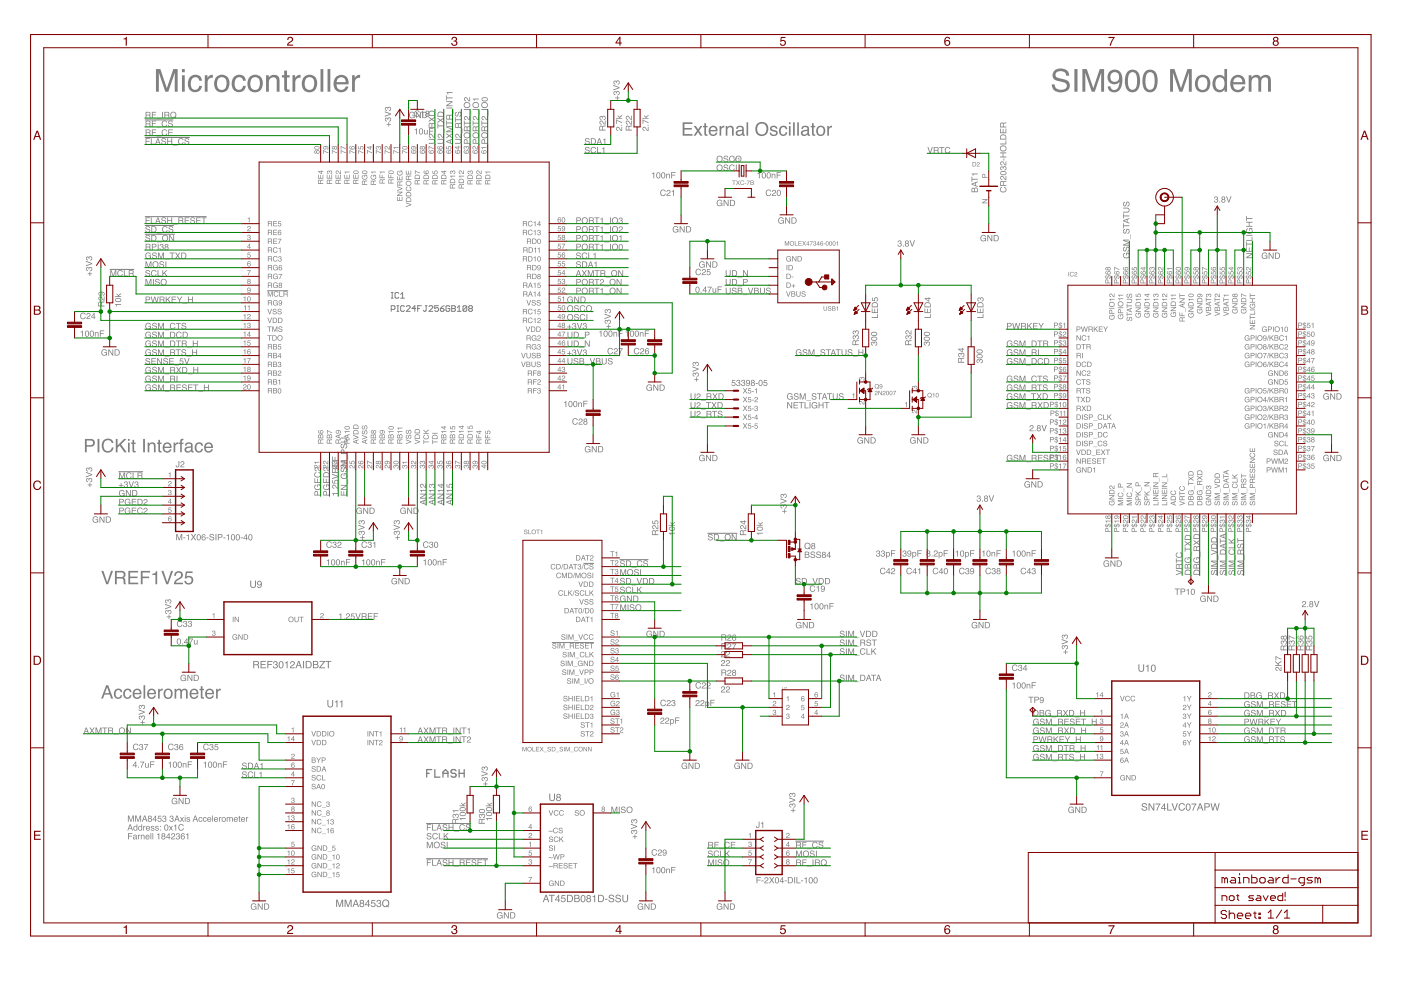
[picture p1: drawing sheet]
<svg xmlns="http://www.w3.org/2000/svg" width="420mm" height="297mm" viewBox="0 0 420 297" stroke-linecap="round" stroke-linejoin="round" font-family="sans-serif">
<g fill="#808080">
<path d="M38.4 244.4h.3l.6 1.6 .5-1.6h.3v1.9h-.2v-1.6l-.5 1.6h-.3l-.5-1.6v1.6h-.2zM40.5 244.4h.4l.5 1.6 .6-1.6h.3v1.9h-.2v-1.6l-.6 1.6h-.2l-.5-1.6v1.6h-.3zM43.4 244.7l-.3 .8h.6zM43.2 244.4h.3l.7 1.9h-.3l-.2-.6h-.7l-.2 .6h-.3zM44.6 245a.31 .31 0 0 0 .6 0 .31 .31 0 0 0-.6 0zM44.6 245.8a.37 .37 0 0 0 .7 0 .37 .37 0 0 0-.7 0zM44.5 244.6a.52 .52 0 0 1 .8 0 .52 .52 0 0 1 0 .7 .56 .56 0 0 1 .1 .9 .56 .56 0 0 1-.9 0 .56 .56 0 0 1 .1-.9l-.2-.3zM46.5 244.8l-.5 .9h.5zM46.6 244.5h.2v1.2h.2v.2h-.2v.4h-.2v-.4h-.8zM47.4 244.5h1v.2h-.8l-.1 .5a.63 .63 0 0 1 .9 .3 .63 .63 0 0 1-.4 .9 .63 .63 0 0 1-.8-.6h.3a.4 .4 0 0 0 .6 .2 .4 .4 0 0 0 0-.6 .4 .4 0 0 0-.6 .1h-.2zM48.9 244.6a.52 .52 0 0 1 .8 0 .52 .52 0 0 1-.1 .7 .6 .6 0 0 1-.1 1.1 .6 .6 0 0 1-.9-.7h.3a.37 .37 0 0 0 .5 .4 .37 .37 0 0 0 0-.6h-.3l.1-.2a.3 .3 0 0 0 .4-.3 .3 .3 0 0 0-.3-.3l-.6 .4zM51.1 244.6a.52 .52 0 0 1 .7 0 .52 .52 0 0 1 0 .7 .6 .6 0 0 1-.2 1.1 .6 .6 0 0 1-.8-.7h.3a.37 .37 0 0 0 .5 .4 .37 .37 0 0 0 0-.6h-.3l.1-.2a.3 .3 0 0 0 .4-.3 .3 .3 0 0 0-.3-.3l-.6 .4zM53.1 244.7l-.3 .8h.6zM52.9 244.4h.3l.7 1.9h-.3l-.2-.6h-.7l-.2 .6h-.3zM54 244.9h.3l.3 .5 .3-.5h.3l-.5 .7 .5 .7h-.3l-.3-.5-.4 .5h-.2l.4-.7zM55.4 244.9h.2v1.4h-.2zM55.4 244.4h.2v.3h-.2zM56.1 245l.5-.1 .4 .3-.2 .1-.5-.2v.3a.55 .55 0 0 1 .7 .4 .55 .55 0 0 1-.5 .7 .55 .55 0 0 1-.6-.6h.2a.33 .33 0 0 0 .4 .3 .33 .33 0 0 0 .3-.3l-.1-.1a.57 .57 0 0 1-.5-.2 .57 .57 0 0 1-.1-.6zM58.6 244.7l-.3 .8h.6zM58.4 244.4h.3l.7 1.9h-.3l-.2-.6h-.7l-.2 .6h-.3zM59.7 245.1a.55 .55 0 0 1 .6-.2 .55 .55 0 0 1 .4 .5l-.3-.1a.42 .42 0 0 0-.5 0 .42 .42 0 0 0 0 .6 .42 .42 0 0 0 .5 .1l.3-.2a.66 .66 0 0 1-1 .4 .66 .66 0 0 1 0-1.1zM61 245.1a.55 .55 0 0 1 .6-.2 .55 .55 0 0 1 .4 .5l-.3-.1a.42 .42 0 0 0-.5 0 .42 .42 0 0 0 0 .6 .42 .42 0 0 0 .5 .1l.3-.2a.66 .66 0 0 1-1 .4 .66 .66 0 0 1 0-1.1zM62.3 245.1a.62 .62 0 0 1 .8-.1 .62 .62 0 0 1 .3 .7h-1a.39 .39 0 0 0 .3 .4 .39 .39 0 0 0 .4-.2h.3a.68 .68 0 0 1-1.1 .3 .68 .68 0 0 1 0-1.1zM62.5 245.2l-.1 .3h.7l-.1-.3zM63.7 244.4h.2v1.9h-.2zM64.3 245.1a.62 .62 0 0 1 .8-.1 .62 .62 0 0 1 .3 .7h-1a.39 .39 0 0 0 .3 .4 .39 .39 0 0 0 .5-.2h.2a.68 .68 0 0 1-1.1 .3 .68 .68 0 0 1 0-1.1zM64.5 245.2l-.1 .3h.8l-.2-.3zM65.7 244.9h.2v.3l.5-.3v.3l-.5 .2v.9h-.2zM66.7 245.6a.46 .46 0 0 0 .9 0 .46 .46 0 0 0-.9 0zM66.4 245.6a.7 .7 0 0 1 1.4 0 .7 .7 0 0 1-1.4 0zM68 244.9l.2 .2 .6-.2 .2 .2a.45 .45 0 0 1 .5-.2 .45 .45 0 0 1 .3 .5v.9h-.2v-1.1l-.2-.1-.3 .2-.1 1h-.2v-1.1l-.4-.1-.2 1.2h-.2zM70.3 245.1a.62 .62 0 0 1 .7-.1 .62 .62 0 0 1 .3 .7h-1a.39 .39 0 0 0 .3 .4 .39 .39 0 0 0 .5-.2h.2a.68 .68 0 0 1-1 .3 .68 .68 0 0 1 0-1.1zM70.5 245.2l-.2 .3h.8l-.2-.3zM71.7 244.6l.4 .3-.2 .2v.9l.2 .3-.4-.2v-1h-.2zM72.4 245.1a.62 .62 0 0 1 .8-.1 .62 .62 0 0 1 .3 .7h-1a.39 .39 0 0 0 .3 .4 .39 .39 0 0 0 .5-.2h.2a.68 .68 0 0 1-1.1 .3 .68 .68 0 0 1 0-1.1zM72.6 245.2l-.1 .3h.8l-.2-.3zM73.8 244.9h.2v.3l.5-.3v.3l-.5 .2v.9h-.2z" fill-rule="evenodd"/>
<path d="M39 247.3l-.3 .9h.6zM38.9 247.1h.3l.7 1.8h-.3l-.2-.5h-.7l-.2 .5h-.3zM40.1 248.2a.48 .48 0 0 0 .9 0 .48 .48 0 0 0-.9 0zM40.2 247.6l.8 .2v-.7h.2v1.8l-.2-.2a.67 .67 0 0 1-1-.1 .67 .67 0 0 1 .2-1zM41.5 248.2a.5 .5 0 0 0 1 0 .5 .5 0 0 0-1 0zM41.7 247.6l.7 .2v-.7h.2v1.8l-.2-.2a.67 .67 0 0 1-1-.1 .67 .67 0 0 1 .3-1zM43 247.6h.2v.2l.4-.2v.2l-.4 .2v.9h-.2zM43.9 247.8a.62 .62 0 0 1 .8-.2 .62 .62 0 0 1 .3 .7h-1a.39 .39 0 0 0 .3 .5 .39 .39 0 0 0 .5-.3h.2a.68 .68 0 0 1-1.1 .4 .68 .68 0 0 1 0-1.1zM44.1 247.9l-.1 .2h.8l-.2-.3zM45.4 247.7l.5-.1 .4 .2-.2 .2-.5-.3v.4a.55 .55 0 0 1 .7 .4 .55 .55 0 0 1-.5 .6 .55 .55 0 0 1-.6-.6h.2a.33 .33 0 0 0 .4 .3 .33 .33 0 0 0 .3-.3l-.1-.1a.57 .57 0 0 1-.5-.2 .57 .57 0 0 1-.1-.5zM46.7 247.7l.5-.1 .4 .2-.2 .2-.5-.3v.4a.55 .55 0 0 1 .7 .4 .55 .55 0 0 1-.5 .6 .55 .55 0 0 1-.6-.6h.2a.33 .33 0 0 0 .4 .3 .33 .33 0 0 0 .3-.3l-.1-.1a.57 .57 0 0 1-.5-.2 .57 .57 0 0 1-.1-.5zM48 247.6h.3v.3h-.3zM48 248.7h.3v.2h-.3zM49.5 247.3a.88 .88 0 0 1 1.1 .5 .88 .88 0 0 1-.5 1.1 .95 .95 0 0 1-.9-.6 .95 .95 0 0 1 .3-1zM49.7 247.4l-.2 .3a.58 .58 0 0 0-.1 .7 .58 .58 0 0 0 .7 .2 .98 .98 0 0 0-.2-1.3zM50.6 247.6h.3l.4 .5 .3-.5h.3l-.5 .6 .5 .7h-.3l-.4-.5-.3 .5h-.3l.5-.7zM52.2 247.5l.6-.4v1.8h-.2v-1.3h-.4zM53.7 247.3a.81 .81 0 0 1 .8-.3 .81 .81 0 0 1 .6 .6h-.2a.63 .63 0 0 0-.9-.1 .63 .63 0 0 0-.1 .9 .63 .63 0 0 0 .9 0l.3-.1a.9 .9 0 0 1-1.2 .6 .9 .9 0 0 1-.3-1.4z" fill-rule="evenodd"/>
<path d="M38.4 249.7h1.3v.2h-1.1v.6h1v.2h-1v.9h-.2zM40.1 251.1v.1a.32 .32 0 0 0 .4 .2 .32 .32 0 0 0 .2-.5zM40.1 250.3l.9 .1 .1 1.2-.3-.2a.45 .45 0 0 1-.8 .1 .45 .45 0 0 1 .3-.7l.5-.1a.31 .31 0 0 0-.3-.3 .31 .31 0 0 0-.4 .2h-.2zM41.4 250.2h.2v.2l.4-.2v.2l-.4 .3v.9h-.2zM42.2 250.2l.3 .2a.48 .48 0 0 1 .5-.2 .48 .48 0 0 1 .3 .5v.9h-.2v-.9a.34 .34 0 0 0-.4-.3 .34 .34 0 0 0-.2 .5v.7h-.3zM43.8 250.4a.62 .62 0 0 1 .7-.1 .62 .62 0 0 1 .4 .7h-1a.39 .39 0 0 0 .2 .4 .39 .39 0 0 0 .5-.3h.2a.68 .68 0 0 1-1 .4 .68 .68 0 0 1 0-1.1zM44 250.5l-.1 .3h.7l-.2-.4zM45.1 249.7h.3v1.9h-.3zM45.7 249.7h.2v1.9h-.2zM47.1 250.1l.7-.3v1.8h-.3v-1.3h-.4zM48.7 250.2a.31 .31 0 0 0 .6 0 .31 .31 0 0 0-.6 0zM48.6 251.1a.4 .4 0 0 0 .8 0 .4 .4 0 0 0-.8 0zM48.6 249.9a.52 .52 0 0 1 .8-.1 .52 .52 0 0 1-.1 .8 .56 .56 0 0 1 .1 .8 .56 .56 0 0 1-.8 0 .56 .56 0 0 1 .1-.8l-.3-.4zM50.6 250.1l-.6 .8h.6zM50.6 249.7h.2v1.2h.3v.2h-.3v.5h-.2v-.5h-.8zM51.5 249.9a.63 .63 0 0 1 1 .3 .63 .63 0 0 1-.6 .8l-.4 .4h1v.2h-1.2l.3-.7a.59 .59 0 0 0 .5-.3 .59 .59 0 0 0 0-.6l-.8 .4zM52.9 249.9a.52 .52 0 0 1 .8-.1 .52 .52 0 0 1 0 .8 .6 .6 0 0 1-.2 1 .6 .6 0 0 1-.8-.6h.2a.37 .37 0 0 0 .6 .4 .37 .37 0 0 0 0-.6l-.3-.1 .1-.2a.3 .3 0 0 0 .4-.2 .3 .3 0 0 0-.4-.3l-.6 .4zM54.4 249.9l.6-.1 .4 .3-.2 .1a.43 .43 0 0 0-.6-.2 .43 .43 0 0 0-.2 .6 .61 .61 0 0 1 1 .2 .61 .61 0 0 1-.5 .9 .61 .61 0 0 1-.7-.6zM54.4 251a.4 .4 0 0 0 .8 0 .4 .4 0 0 0-.8 0zM55.8 250.1l.7-.3v1.8h-.3v-1.3h-.4z" fill-rule="evenodd"/>
<path d="M100.8 269.7h.4l.7 1.8 .6-1.8h.4v2.1h-.3v-1.8l-.6 1.8h-.3l-.6-1.8v1.8h-.3zM103.4 269.7h.4l.6 1.8 .6-1.8h.5v2.1h-.3v-1.8l-.6 1.8h-.3l-.7-1.8v1.8h-.2zM106.7 270l-.4 1h.7zM106.5 269.7h.4l.8 2.1h-.4l-.2-.6h-.8l-.3 .6h-.3zM108.2 270.3a.36 .36 0 0 0 .7 0 .36 .36 0 0 0-.7 0zM108.1 271.3a.45 .45 0 0 0 .9 0 .45 .45 0 0 0-.9 0zM108 269.9a.6 .6 0 0 1 1-.1 .6 .6 0 0 1-.1 .9 .66 .66 0 0 1 .1 1 .66 .66 0 0 1-.9 0 .66 .66 0 0 1 .1-1l-.3-.4zM110.4 270.1l-.7 1h.7zM110.5 269.7h.2v1.4h.3v.2h-.3v.5h-.3v-.5h-.9zM111.4 269.8h1.1v.2h-.9l-.1 .6a.73 .73 0 0 1 1.1 .3 .73 .73 0 0 1-.5 1 .73 .73 0 0 1-.9-.6h.3a.47 .47 0 0 0 .7 .2 .47 .47 0 0 0 0-.7 .47 .47 0 0 0-.7 .1h-.2zM113.1 269.8a.61 .61 0 0 1 1 0 .61 .61 0 0 1-.1 .9 .7 .7 0 0 1-.2 1.2 .7 .7 0 0 1-.9-.7h.2a.46 .46 0 0 0 .5 .6 .46 .46 0 0 0 .4-.6 .46 .46 0 0 0-.6-.3v-.3a.4 .4 0 0 0 .6-.2 .4 .4 0 0 0-.3-.5 .4 .4 0 0 0-.5 .4l-.3 .1zM115 269.8a1.14 1.14 0 0 1 1.6 .2 1.14 1.14 0 0 1-.2 1.6l.3 .2-.1 .2-.4-.2a1.15 1.15 0 0 1-1.5-.4 1.15 1.15 0 0 1 .3-1.6zM115.1 270.1a.88 .88 0 0 0-.2 1.1 .88 .88 0 0 0 1.1 .4l-.2-.2 .1-.2 .3 .2a.86 .86 0 0 0 .1-1.2 .86 .86 0 0 0-1.2-.1z" fill-rule="evenodd"/>
<path d="M61.1 228.6l.7-.3v1.8h-.3v-1.3h-.4zM62.6 228.5a.88 .88 0 0 1 1.1 .5 .88 .88 0 0 1-.5 1.1 .95 .95 0 0 1-.9-.6 .95 .95 0 0 1 .3-1zM62.8 228.5l-.1 .3a.58 .58 0 0 0-.1 .7 .58 .58 0 0 0 .7 .3 .98 .98 0 0 0-.3-1.3zM64 228.5a.88 .88 0 0 1 1.2 .5 .88 .88 0 0 1-.5 1.1 .95 .95 0 0 1-.9-.6 .95 .95 0 0 1 .2-1zM64.3 228.5l-.2 .3a.58 .58 0 0 0-.1 .7 .58 .58 0 0 0 .7 .3 .98 .98 0 0 0-.2-1.3zM65.3 228.7l.3 .2a.48 .48 0 0 1 .5-.2 .48 .48 0 0 1 .4 .5v.9h-.3v-.9a.34 .34 0 0 0-.4-.3 .34 .34 0 0 0-.2 .5v.7h-.3zM66.9 228.2h1.2v.3h-1v.5h.9v.2h-.9v.9h-.2z" fill-rule="evenodd"/>
<path d="M50.5 228.6l.7-.3v1.8h-.2v-1.3h-.5zM52 228.5a.88 .88 0 0 1 1.2 .5 .88 .88 0 0 1-.5 1.1 .95 .95 0 0 1-.9-.6 .95 .95 0 0 1 .2-1zM52.3 228.5l-.2 .3a.58 .58 0 0 0-.1 .7 .58 .58 0 0 0 .7 .3 .98 .98 0 0 0-.2-1.3zM53.5 228.5a.88 .88 0 0 1 1.1 .5 .88 .88 0 0 1-.5 1.1 .95 .95 0 0 1-.9-.6 .95 .95 0 0 1 .3-1zM53.7 228.5l-.1 .3a.58 .58 0 0 0-.1 .7 .58 .58 0 0 0 .7 .3 .98 .98 0 0 0-.3-1.3zM54.8 228.7l.2 .2a.48 .48 0 0 1 .6-.2 .48 .48 0 0 1 .3 .5v.9h-.2v-.9a.34 .34 0 0 0-.4-.3 .34 .34 0 0 0-.3 .5v.7h-.2zM56.3 228.2h1.3v.3h-1v.5h.9v.2h-.9v.9h-.3z" fill-rule="evenodd"/>
<path d="M40.6 228.6l-.6 .8h.6zM40.6 228.3h.2v1.1h.3v.2h-.3v.5h-.2v-.5h-.8zM41.4 229.8h.3v.3h-.3zM42 228.3h1.3l-.8 1.8h-.2l.1-.5 .6-1.1h-1zM43.5 228.7h.3v1l.2 .2 .3-.2 .1-1h.2v1.4l-.2-.2a.47 .47 0 0 1-.5 .2 .47 .47 0 0 1-.4-.4zM45 228.2h1.3v.3h-1v.5h.9v.2h-.9v.9h-.3z" fill-rule="evenodd"/>
<path d="M163.8 268.5l-.4 1h.7zM163.6 268.2h.3l.8 2.2h-.3l-.2-.7h-.9l-.2 .7h-.3zM164.6 268.2h1.8v.3h-.8v1.9h-.3v-1.9h-.7zM167.4 268.7l-.7 .9h.7zM167.5 268.3h.2v1.3h.3v.3h-.3v.5h-.3v-.5h-.9zM168.4 268.3h1.1v.3h-.9l-.1 .6a.73 .73 0 0 1 1.1 .3 .73 .73 0 0 1-.5 1 .73 .73 0 0 1-.9-.6h.3a.47 .47 0 0 0 .7 .2 .47 .47 0 0 0 0-.7 .47 .47 0 0 0-.7 .1l-.2-.1zM170.3 268.5v1.6h.6a.86 .86 0 0 0 .6-.8 .86 .86 0 0 0-.6-.8zM170 268.2h.9a1.11 1.11 0 0 1 .9 1.1 1.11 1.11 0 0 1-.9 1.1h-.9zM172.5 268.5v.6h.5a.35 .35 0 0 0 .5-.3 .35 .35 0 0 0-.5-.3zM172.5 269.4v.7h.6a.4 .4 0 0 0 .5-.4 .4 .4 0 0 0-.5-.3zM172.2 268.2h1a.54 .54 0 0 1 .6 .4 .54 .54 0 0 1-.3 .6 .62 .62 0 0 1 .4 .8 .62 .62 0 0 1-.8 .4h-.9zM174.4 268.5a.91 .91 0 0 1 1.1 .2 .91 .91 0 0 1 0 1.1 .75 .75 0 0 1-.9 .6 .75 .75 0 0 1-.5-1zM174.6 268.6l-.1 .3a.83 .83 0 0 0 .5 1.3l.2-.3a.87 .87 0 0 0-.5-1.4zM176.2 268.8a.36 .36 0 0 0 .7 0 .36 .36 0 0 0-.7 0zM176.1 269.8a.45 .45 0 0 0 .9 0 .45 .45 0 0 0-.9 0zM176.1 268.4a.6 .6 0 0 1 .9 0 .6 .6 0 0 1-.1 .9 .66 .66 0 0 1 .2 .9 .66 .66 0 0 1-1 0 .66 .66 0 0 1 .1-.9l-.3-.5zM177.7 268.7l.8-.4v2.1h-.3v-1.5h-.5zM179.7 268.5v1.6h.5a.86 .86 0 0 0 .7-.8 .86 .86 0 0 0-.7-.8zM179.4 268.2h.8a1.11 1.11 0 0 1 1 1.1 1.11 1.11 0 0 1-1 1.1h-.8zM181.4 269.4h.8v.3h-.8zM182.7 268.3a.86 .86 0 0 1 1.4 .6h-.2a.46 .46 0 0 0-.6-.6 .46 .46 0 0 0-.2 .8 .81 .81 0 0 1 .9 .2 .81 .81 0 0 1 .1 .9 .94 .94 0 0 1-1 .3 .94 .94 0 0 1-.6-.8h.2a.54 .54 0 0 0 .6 .5 .54 .54 0 0 0 .5-.6 1.08 1.08 0 0 1-1.2-1zM184.8 268.3a.86 .86 0 0 1 1.4 .6h-.3a.46 .46 0 0 0-.6-.6 .46 .46 0 0 0-.2 .8 .81 .81 0 0 1 .9 .2 .81 .81 0 0 1 .1 .9 .94 .94 0 0 1-.9 .3 .94 .94 0 0 1-.7-.8h.3a.54 .54 0 0 0 .6 .5 .54 .54 0 0 0 .4-.6 1.08 1.08 0 0 1-1.2-1zM186.6 268.2h.3v1.4a.56 .56 0 0 0 .6 .6 .56 .56 0 0 0 .6-.6v-1.4h.3v1.2a.87 .87 0 0 1-.9 1.1 .87 .87 0 0 1-.9-1.1z" fill-rule="evenodd"/>
<path d="M145.8 245.2h1.8v.3h-1.3v.4h-.2zM145.9 243.6a.91 .91 0 0 1 1.1-.2 .91 .91 0 0 1 .5 1 1.01 1.01 0 0 1-1 .2 1.01 1.01 0 0 1-.7-.8zM146 243.8a.79 .79 0 0 0 .6 .6 .79 .79 0 0 0 .8-.3 .83 .83 0 0 0-1.4-.3zM145.9 242.2a.91 .91 0 0 1 1.1-.3 .91 .91 0 0 1 .5 1 1.01 1.01 0 0 1-1 .3 1.01 1.01 0 0 1-.7-.9zM146 242.4a.79 .79 0 0 0 .6 .6 .79 .79 0 0 0 .8-.3 .83 .83 0 0 0-1.4-.3zM146.2 240.5l.5 .6 .9-.6v.3l-.7 .4 .7 .2v.2h-1.9v-.2h1.1l-.6-.6z" fill-rule="evenodd"/>
<path d="M137.8 245.2h1.9v.3h-1.3v.4h-.2zM138 243.6a.91 .91 0 0 1 1.1-.2 .91 .91 0 0 1 .5 1 1.01 1.01 0 0 1-1.1 .2 1.01 1.01 0 0 1-.6-.8zM138.1 243.8a.79 .79 0 0 0 .6 .6 .79 .79 0 0 0 .8-.3 .83 .83 0 0 0-1.4-.3zM138 242.2a.91 .91 0 0 1 1.1-.3 .91 .91 0 0 1 .5 1 1.01 1.01 0 0 1-1.1 .3 1.01 1.01 0 0 1-.6-.9zM138.1 242.4a.79 .79 0 0 0 .6 .6 .79 .79 0 0 0 .8-.3 .83 .83 0 0 0-1.4-.3zM138.3 240.5l.5 .6 .9-.6v.3l-.7 .4 .7 .2v.2h-1.9v-.2h1.1l-.6-.6z" fill-rule="evenodd"/>
<path d="M144.9 234.9h.6v-.6h.2v.6h.6v.2h-.6v.5h-.2v-.5h-.6zM144.6 233.1l.3-.1 .4 .2a.6 .6 0 0 1 1 .1 .6 .6 0 0 1-.6 .9v-.3a.37 .37 0 0 0 .4-.5 .37 .37 0 0 0-.7 0v.3l-.2-.1a.3 .3 0 0 0-.2-.4 .3 .3 0 0 0-.4 .3l.4 .6a.61 .61 0 0 1-.5-.3 .61 .61 0 0 1 .1-.7zM144.4 231.1l1.9 .7v.2l-1.9 .7v-.3l1.6-.5-1.6-.5zM144.6 229.9l.3-.1 .4 .2a.6 .6 0 0 1 1 .2 .6 .6 0 0 1-.6 .8v-.2a.37 .37 0 0 0 .4-.6 .37 .37 0 0 0-.7 0v.3l-.2-.1a.3 .3 0 0 0-.2-.4 .3 .3 0 0 0-.4 .3l.4 .6a.61 .61 0 0 1-.5-.3 .61 .61 0 0 1 .1-.7z" fill-rule="evenodd"/>
<path d="M195.5 260.3l.7-.4v1.8h-.2v-1.3h-.5zM197 260.1a.88 .88 0 0 1 1.2 .5 .88 .88 0 0 1-.5 1.1 .95 .95 0 0 1-.9-.6 .95 .95 0 0 1 .2-1zM197.3 260.2l-.2 .2a.58 .58 0 0 0-.1 .8 .58 .58 0 0 0 .7 .2 .98 .98 0 0 0-.2-1.3zM198.5 260.1a.88 .88 0 0 1 1.1 .5 .88 .88 0 0 1-.5 1.1 .95 .95 0 0 1-.9-.6 .95 .95 0 0 1 .3-1zM198.7 260.2l-.1 .2a.58 .58 0 0 0-.1 .8 .58 .58 0 0 0 .7 .2 .98 .98 0 0 0-.3-1.3zM199.8 260.4l.2 .2a.48 .48 0 0 1 .6-.2 .48 .48 0 0 1 .3 .5v.8h-.2v-.8a.34 .34 0 0 0-.4-.3 .34 .34 0 0 0-.3 .4v.7h-.2zM201.3 259.9h1.3v.2h-1v.6h.9v.2h-.9v.8h-.3z" fill-rule="evenodd"/>
<path d="M189.7 250.7h.6v-.6h.2v.6h.6v.2h-.6v.6h-.2v-.6h-.6zM189.4 248.9l.3-.1 .4 .2a.6 .6 0 0 1 1 .2 .6 .6 0 0 1-.6 .8v-.2a.37 .37 0 0 0 .4-.6 .37 .37 0 0 0-.7 0v.3l-.2-.1a.3 .3 0 0 0-.2-.4 .3 .3 0 0 0-.3 .3l.3 .6a.61 .61 0 0 1-.5-.3 .61 .61 0 0 1 .1-.7zM189.2 246.9l1.9 .7v.3l-1.9 .6v-.2l1.6-.6-1.6-.5zM189.4 245.8l.3-.2 .4 .2a.6 .6 0 0 1 1 .2 .6 .6 0 0 1-.6 .8v-.2a.37 .37 0 0 0 .4-.6 .37 .37 0 0 0-.7 0v.3h-.2a.3 .3 0 0 0-.2-.5 .3 .3 0 0 0-.3 .4l.3 .6a.61 .61 0 0 1-.5-.4 .61 .61 0 0 1 .1-.6z" fill-rule="evenodd"/>
<path d="M42.1 216.4h.6v-.5h.2v.5h.5v.2h-.5v.6h-.2v-.6h-.6zM41.7 214.7l.4-.2 .4 .3a.6 .6 0 0 1 1 .1 .6 .6 0 0 1-.6 .8v-.2a.37 .37 0 0 0 .4-.5 .37 .37 0 0 0-.7-.1v.3h-.2a.3 .3 0 0 0-.2-.4 .3 .3 0 0 0-.4 .3l.4 .6a.61 .61 0 0 1-.5-.4 .61 .61 0 0 1 0-.6zM41.6 212.6l1.8 .7v.3l-1.8 .7v-.3l1.6-.5-1.6-.6zM41.7 211.5l.4-.2 .4 .3a.6 .6 0 0 1 1 .1 .6 .6 0 0 1-.6 .8v-.2a.37 .37 0 0 0 .4-.5 .37 .37 0 0 0-.7 0v.2h-.2a.3 .3 0 0 0-.2-.4 .3 .3 0 0 0-.4 .3l.4 .6a.61 .61 0 0 1-.5-.4 .61 .61 0 0 1 0-.6z" fill-rule="evenodd"/>
<path d="M156.7 223.9h.2l.4 1.1 .4-1.1h.3v1.3h-.2v-1.1l-.4 1.1h-.2l-.4-1.1v1.1h-.1zM158.1 224.6a.7 .7 0 0 1 1.4 0 .7 .7 0 0 1-1.4 0zM158.3 224.5a.55 .55 0 0 0 1.1 0 .55 .55 0 0 0-1.1 0zM159.7 223.9h.2v1.2h.6v.1h-.8zM160.7 223.9h1v.1h-.8v.4h.7v.2h-.7v.5h.8v.1h-1zM161.9 223.9h.2l.3 .5 .6-.5-.4 .6 .4 .7h-.2l-.4-.5-.6 .5 .5-.7zM163.1 225.4h1zM164.3 224l.6-.1 .3 .2-.2 .2a.31 .31 0 0 0-.3-.3 .31 .31 0 0 0-.3 .3l.1 .1a.53 .53 0 0 1 .7 .3 .53 .53 0 0 1-.5 .7 .53 .53 0 0 1-.5-.6h.1a.35 .35 0 0 0 .4 .3 .35 .35 0 0 0 .4-.3l-.1-.1a.56 .56 0 0 1-.6-.2 .56 .56 0 0 1-.1-.5zM165.7 224v1.1l.6-.2a.58 .58 0 0 0 0-.7 .58 .58 0 0 0-.6-.2zM165.5 223.9h.5a.68 .68 0 0 1 .6 .6 .68 .68 0 0 1-.6 .7h-.5zM166.7 225.4h1zM168 224l.5-.1 .3 .2-.1 .2a.31 .31 0 0 0-.4-.3 .31 .31 0 0 0-.3 .3l.1 .1a.53 .53 0 0 1 .7 .3 .53 .53 0 0 1-.4 .7 .53 .53 0 0 1-.6-.6h.2a.35 .35 0 0 0 .3 .3 .35 .35 0 0 0 .4-.3l-.1-.1a.56 .56 0 0 1-.5-.2 .56 .56 0 0 1-.1-.5zM169.1 223.9h.2v1.3h-.2zM169.6 223.9h.3l.4 1.1 .3-1.1h.3v1.3h-.2v-1.1l-.4 1.1h-.1l-.4-1.1v1.1h-.2zM171 225.4h1.1zM172.3 224l.7-.1 .3 .4a.54 .54 0 0 0-.7-.3 .54 .54 0 0 0-.3 .7 .54 .54 0 0 0 .6 .3l.4-.3a.66 .66 0 0 1-1 .4 .66 .66 0 0 1 0-1.1zM173.5 224.6a.69 .69 0 0 1 1.3 0 .69 .69 0 0 1-1.3 0zM173.7 224.5a.51 .51 0 0 0 1 0 .51 .51 0 0 0-1 0zM175 223.9h.2l.7 1.1v-1.1h.2v1.3h-.2l-.7-1.1v1.1h-.2zM176.3 223.9h.3l.6 1.1v-1.1h.2v1.3h-.2l-.7-1.1v1.1h-.2z" fill-rule="evenodd"/>
<path d="M342.6 240.9a.86 .86 0 0 1 1.4 .5h-.3a.46 .46 0 0 0-.5-.5 .46 .46 0 0 0-.2 .7 .81 .81 0 0 1 .8 .3 .81 .81 0 0 1 .1 .8 .94 .94 0 0 1-.9 .3 .94 .94 0 0 1-.7-.8h.3a.54 .54 0 0 0 .6 .6 .54 .54 0 0 0 .5-.7 1.08 1.08 0 0 1-1.3-.9zM344.4 240.8h.4l1.1 1.7v-1.7h.3v2.2h-.4l-1.1-1.8v1.8h-.3zM346.5 240.9h1.5l-.9 2.1h-.3l.2-.7 .7-1.2h-1.2zM349.1 241.2l-.7 1h.7zM349.2 240.8h.2v1.4h.3v.2h-.3v.6h-.3v-.6h-.9zM350 240.8h.3v1.9h1.1v.3h-1.4zM351.3 240.8h.4l.6 1.8 .6-1.8h.4l-.8 2.2h-.4zM353.7 241a.95 .95 0 0 1 .9-.3 .95 .95 0 0 1 .8 .7h-.3a.74 .74 0 0 0-1.1-.3 .74 .74 0 0 0-.2 1 .67 .67 0 0 0 .6 .7 .67 .67 0 0 0 .7-.6h.3a1.05 1.05 0 0 1-1.5 .7 1.05 1.05 0 0 1-.3-1.6zM355.8 241a.91 .91 0 0 1 1.2 .2 .91 .91 0 0 1 0 1.2 .75 .75 0 0 1-1 .6 .75 .75 0 0 1-.4-1.1zM356.1 241.2l-.2 .3a.83 .83 0 0 0 .6 1.2l.2-.3a.87 .87 0 0 0-.5-1.3zM357.3 240.9h1.5l-.9 2.1h-.3l.2-.7 .7-1.2h-1.2zM359.9 241.1l-.3 1h.6zM359.8 240.8h.3l.8 2.2h-.3l-.3-.7h-.8l-.3 .7h-.3zM361.2 240.8h1a.63 .63 0 0 1 .6 .6 .63 .63 0 0 1-.6 .6h-.7v1h-.3zM361.5 241v.8h.6a.38 .38 0 0 0 .4-.4 .38 .38 0 0 0-.4-.4zM363 240.8h.3l.5 1.7 .4-1.7h.4l.5 1.7 .4-1.7h.3l-.6 2.2h-.3l-.5-1.9-.5 1.9h-.3z" fill-rule="evenodd"/>
</g>
<g fill="none" stroke="#808080" stroke-width=".3">
<path d="M117.3 92.8h.9l.2-.3v-.6l-.2-.3h-.9v1.7M119 91.6h.6M119 93.3h.6M119.3 91.6v1.7M121.3 91.9l-.3-.3h-.6l-.2 .3v1.1l.2 .3h.6l.3-.3M121.9 91.9l.3-.3h.5l.3 .3v.3l-1.1 1.1h1.1M124.7 92.5h-1.1l.8-.9v1.7M125.3 92.5h.5M126.4 91.6h-1.1v1.7M127.5 91.6h.6M127.8 91.6v1.4l-.3 .3-.5-.3M128.7 91.9l.2-.3h.6l.3 .3v.3l-1.1 1.1h1.1"/>
<path d="M131.5 91.6h-1.1v.9l.8-.3 .3 .3v.5l-.3 .3h-.6l-.2-.3M132.1 92.5h.8l.3 .5-.3 .3h-.6l-.2-.3zM133.2 91.6l-1.1 .9M134.9 91.9l-.3-.3h-.6l-.2 .3v1.1l.2 .3h.6l.3-.3v-.5h-.6M135.5 91.6h.8l.3 .3-.3 .6 .3 .5-.3 .3h-.8zM135.5 92.5h.8M137.2 93.3h1.1M137.2 92.2l.5-.6v1.7M140 91.9l-.3-.3h-.6l-.2 .3v1.1M140 91.9v1.1l-.3 .3h-.6l-.2-.3M140 91.9l-1.1 1.1M140.8 92.5l-.3-.3 .3-.6h.6l.3 .3-.3 .6"/>
<path d="M140.8 92.5l-.3 .3 .3 .5h.6l.3-.3-.3-.5M140.8 92.5h.6"/>
</g>
<g fill="#808080">
<path d="M331.2 168.2a.83 .83 0 0 1 1.4 .3h-.3a.68 .68 0 0 0-.9-.1 .68 .68 0 0 0-.1 1 .68 .68 0 0 0 .9 .1l.2-.4h-.6v-.2h.8v.9l-.2-.2a.94 .94 0 0 1-1.4 0 .94 .94 0 0 1 .2-1.4zM333 168h.3l1 1.5v-1.5h.2v1.8h-.3l-.9-1.5v1.5h-.3zM335.2 168.2v1.4h.6l.4-.5a.68 .68 0 0 0-.6-.9zM334.9 168h.8a.95 .95 0 0 1 .7 .9 .95 .95 0 0 1-.7 .9h-.8z" fill-rule="evenodd"/>
<path d="M360.2 178.7a.83 .83 0 0 1 1.4 .4h-.3a.68 .68 0 0 0-.9-.1 .68 .68 0 0 0-.1 .9 .68 .68 0 0 0 .9 .2l.2-.5h-.6v-.2h.8v1l-.2-.2a.94 .94 0 0 1-1.4-.1 .94 .94 0 0 1 .2-1.4zM362 178.5h.3l1 1.5v-1.5h.2v1.9h-.3l-.9-1.5v1.5h-.3zM364.2 178.7v1.5h.6l.4-.5a.68 .68 0 0 0-.6-1zM363.9 178.5h.8a.95 .95 0 0 1 .7 1 .95 .95 0 0 1-.7 .9h-.8z" fill-rule="evenodd"/>
<path d="M397.1 136.6a.83 .83 0 0 1 1.4 .3h-.3a.68 .68 0 0 0-.9-.1 .68 .68 0 0 0-.1 1 .68 .68 0 0 0 .9 .1l.2-.5h-.6v-.2h.8v1l-.2-.2a.94 .94 0 0 1-1.4-.1 .94 .94 0 0 1 .2-1.3zM398.9 136.3h.3l1 1.6v-1.6h.2v1.9h-.3l-.9-1.5v1.5h-.3zM401.1 136.6v1.4h.6l.4-.5a.68 .68 0 0 0-.6-.9zM400.8 136.3h.8a.95 .95 0 0 1 .8 1 .95 .95 0 0 1-.8 .9h-.8z" fill-rule="evenodd"/>
<path d="M397.1 118.1a.83 .83 0 0 1 1.4 .4h-.3a.68 .68 0 0 0-.9-.1 .68 .68 0 0 0-.1 .9 .68 .68 0 0 0 .9 .1l.2-.4h-.6v-.2h.8v1l-.2-.3a.94 .94 0 0 1-1.4 0 .94 .94 0 0 1 .2-1.4zM398.9 117.9h.3l1 1.5v-1.5h.2v1.9h-.3l-.9-1.6v1.6h-.3zM401.1 118.1v1.4h.6l.4-.5a.68 .68 0 0 0-.6-.9zM400.8 117.9h.8a.95 .95 0 0 1 .8 .9 .95 .95 0 0 1-.8 1h-.8z" fill-rule="evenodd"/>
<path d="M307.4 144.5a.83 .83 0 0 1 1.5 .3h-.3a.68 .68 0 0 0-.9-.1 .68 .68 0 0 0-.2 1 .68 .68 0 0 0 1 .1l.2-.5h-.6v-.2h.8v1l-.2-.2a.94 .94 0 0 1-1.4-.1 .94 .94 0 0 1 .1-1.3zM309.3 144.3h.3l.9 1.5v-1.5h.3v1.8h-.3l-1-1.5v1.5h-.2zM311.4 144.5v1.4h.7l.3-.5a.68 .68 0 0 0-.5-.9zM311.2 144.3h.7a.95 .95 0 0 1 .8 .9 .95 .95 0 0 1-.8 .9h-.7z" fill-rule="evenodd"/>
<path d="M378.6 75.9a.83 .83 0 0 1 1.4 .4h-.2a.68 .68 0 0 0-1-.1 .68 .68 0 0 0-.1 .9 .68 .68 0 0 0 1 .2l.1-.5h-.5v-.2h.8v1l-.3-.3a.94 .94 0 0 1-1.3 0 .94 .94 0 0 1 .1-1.4zM380.5 75.7h.3l.9 1.5v-1.5h.2v1.9h-.2l-1-1.5v1.5h-.2zM382.6 75.9v1.5l.7-.1 .3-.4a.68 .68 0 0 0-.5-1zM382.4 75.7h.7a.95 .95 0 0 1 .8 .9 .95 .95 0 0 1-.8 1h-.7z" fill-rule="evenodd"/>
<path d="M364.3 59a.52 .52 0 0 1 .8 0 .52 .52 0 0 1-.1 .7 .6 .6 0 0 1-.1 1.1 .6 .6 0 0 1-.8-.7h.2a.37 .37 0 0 0 .5 .4 .37 .37 0 0 0 0-.6h-.2v-.2a.3 .3 0 0 0 .4-.3 .3 .3 0 0 0-.3-.3l-.6 .4zM365.7 60.4h.2v.3h-.2zM366.6 59.4a.31 .31 0 0 0 .6 0 .31 .31 0 0 0-.6 0zM366.5 60.2a.4 .4 0 0 0 .8 0 .4 .4 0 0 0-.8 0zM366.5 59a.52 .52 0 0 1 .7 0 .52 .52 0 0 1 0 .7 .56 .56 0 0 1 .1 .9 .56 .56 0 0 1-.8 0 .56 .56 0 0 1 .1-.9l-.3-.3zM367.7 58.8h.3l.5 1.6 .5-1.6h.3l-.7 1.9h-.2z" fill-rule="evenodd"/>
<path d="M309 127.5a.63 .63 0 0 1 1 .3 .63 .63 0 0 1-.7 .9l-.3 .3h1v.3h-1.3l.3-.7a.59 .59 0 0 0 .6-.3 .59 .59 0 0 0-.1-.6l-.7 .4zM310.3 129h.3v.3h-.3zM311.2 127.9a.31 .31 0 0 0 .6 0 .31 .31 0 0 0-.6 0zM311.1 128.8a.4 .4 0 0 0 .8 0 .4 .4 0 0 0-.8 0zM311.1 127.6a.52 .52 0 0 1 .8-.1 .52 .52 0 0 1 0 .8 .56 .56 0 0 1 .1 .8 .56 .56 0 0 1-.9 0 .56 .56 0 0 1 .1-.8l-.2-.4zM312.3 127.4h.3l.5 1.6 .6-1.6h.3l-.7 1.9h-.3z" fill-rule="evenodd"/>
<path d="M220.4 228.8a.83 .83 0 0 1 1.5 .4h-.3a.68 .68 0 0 0-.9-.1 .68 .68 0 0 0-.2 .9 .68 .68 0 0 0 1 .2l.2-.5h-.6v-.2h.8v1l-.2-.3a.94 .94 0 0 1-1.4 0 .94 .94 0 0 1 .1-1.4zM222.3 228.6h.3l.9 1.5v-1.5h.3v1.9h-.3l-1-1.5v1.5h-.2zM224.4 228.8v1.5l.7-.1 .3-.4a.68 .68 0 0 0-.5-1zM224.2 228.6h.7a.95 .95 0 0 1 .8 1 .95 .95 0 0 1-.8 .9h-.7z" fill-rule="evenodd"/>
<path d="M216.4 195.3a.63 .63 0 0 1 1 .3 .63 .63 0 0 1-.6 .8l-.4 .4h1v.2h-1.2l.3-.6a.59 .59 0 0 0 .6-.3 .59 .59 0 0 0-.1-.7l-.8 .4zM217.9 195.3a.63 .63 0 0 1 1 .3 .63 .63 0 0 1-.6 .8l-.4 .4h1v.2h-1.3l.3-.6a.59 .59 0 0 0 .6-.3 .59 .59 0 0 0-.1-.7l-.7 .4z" fill-rule="evenodd"/>
<path d="M216.4 197.9a.63 .63 0 0 1 1 .3 .63 .63 0 0 1-.6 .8l-.4 .4h1v.2h-1.2l.3-.6a.59 .59 0 0 0 .6-.3 .59 .59 0 0 0-.1-.7l-.8 .5zM217.9 197.9a.63 .63 0 0 1 1 .3 .63 .63 0 0 1-.6 .8l-.4 .4h1v.2h-1.3l.3-.6a.59 .59 0 0 0 .6-.3 .59 .59 0 0 0-.1-.7l-.7 .5z" fill-rule="evenodd"/>
<path d="M216.4 205.8a.63 .63 0 0 1 1 .3 .63 .63 0 0 1-.6 .9l-.4 .3h1v.2h-1.2l.3-.6a.59 .59 0 0 0 .6-.3 .59 .59 0 0 0-.1-.6l-.8 .4zM217.9 205.8a.63 .63 0 0 1 1 .3 .63 .63 0 0 1-.6 .9l-.4 .3h1v.2h-1.3l.3-.6a.59 .59 0 0 0 .6-.3 .59 .59 0 0 0-.1-.6l-.7 .4z" fill-rule="evenodd"/>
<path d="M208.8 209.9a.63 .63 0 0 1 1 .3 .63 .63 0 0 1-.6 .8l-.4 .4h1v.2h-1.3l.3-.6a.59 .59 0 0 0 .6-.3 .59 .59 0 0 0-.1-.7l-.7 .5zM210.3 209.9a.63 .63 0 0 1 .9 .3 .63 .63 0 0 1-.6 .8l-.3 .4h.9v.2h-1.2l.3-.6a.59 .59 0 0 0 .6-.3 .59 .59 0 0 0-.1-.7l-.8 .5zM211.9 210.5a.43 .43 0 0 0-.1 .8 .43 .43 0 0 0 .7-.4l-.3-.4zM211.5 210.3l.2 .2a.63 .63 0 0 1 .9 0 .63 .63 0 0 1 0 .9 .63 .63 0 0 1-.9 .1v.7h-.2zM213 209.8h1.3v.2h-1v.6h.9v.2h-.9v.8h-.3z" fill-rule="evenodd"/>
<path d="M204.6 228.8a.83 .83 0 0 1 1.5 .4h-.3a.68 .68 0 0 0-1-.1 .68 .68 0 0 0-.1 .9 .68 .68 0 0 0 1 .2l.1-.5h-.5v-.2h.8v1l-.2-.3a.94 .94 0 0 1-1.4 0 .94 .94 0 0 1 .1-1.4zM206.5 228.6h.3l.9 1.5v-1.5h.3v1.9h-.3l-1-1.5v1.5h-.2zM208.6 228.8v1.5l.7-.1 .3-.4a.68 .68 0 0 0-.5-1zM208.4 228.6h.7a.95 .95 0 0 1 .8 1 .95 .95 0 0 1-.8 .9h-.7z" fill-rule="evenodd"/>
<path d="M382.6 200a1.06 1.06 0 0 1 1.4 .8l.1-.9h.2v1.2l-.6-.2a.59 .59 0 0 0-.3-.6 .59 .59 0 0 0-.7 0l.4 .8a.63 .63 0 0 1-.6-.4 .63 .63 0 0 1 .1-.7zM382.4 198.1l.8 .7 1.1-.8v.4l-.9 .6 .3 .3h.6v.3h-1.9v-.3h.9l-.9-.9zM382.5 196.7l1.8 .7v.3l-1.6-.8v1h-.2z" fill-rule="evenodd"/>
<path d="M390.7 180.3a.63 .63 0 0 1 1 .3 .63 .63 0 0 1-.6 .8l-.4 .4h1v.2h-1.3l.3-.7a.59 .59 0 0 0 .6-.3 .59 .59 0 0 0-.1-.6l-.7 .4zM392 181.7h.3v.3h-.3zM392.9 180.7a.31 .31 0 0 0 .6 0 .31 .31 0 0 0-.6 0zM392.9 181.5a.37 .37 0 0 0 .7 0 .37 .37 0 0 0-.7 0zM392.8 180.3a.52 .52 0 0 1 .8-.1 .52 .52 0 0 1 0 .8 .56 .56 0 0 1 .1 .8 .56 .56 0 0 1-.9 0 .56 .56 0 0 1 .1-.8l-.2-.4zM394.1 180.1h.2l.6 1.6 .5-1.6h.3l-.7 1.9h-.3z" fill-rule="evenodd"/>
<path d="M320.6 242a.83 .83 0 0 1 1.4 .4h-.2a.68 .68 0 0 0-1-.1 .68 .68 0 0 0-.1 .9 .68 .68 0 0 0 1 .2l.1-.5h-.5v-.2h.8v1l-.2-.3a.94 .94 0 0 1-1.4 0 .94 .94 0 0 1 .1-1.4zM322.5 241.8h.3l.9 1.5v-1.5h.2v1.9h-.2l-1-1.5v1.5h-.2zM324.6 242v1.4h.7l.3-.5a.68 .68 0 0 0-.5-.9zM324.4 241.8h.7a.95 .95 0 0 1 .8 .9 .95 .95 0 0 1-.8 1h-.7z" fill-rule="evenodd"/>
<path d="M318.9 195.3h.6v-.5h.2v.5h.5v.2h-.5v.6h-.2v-.6h-.6zM318.5 193.6l.4-.2 .4 .3a.6 .6 0 0 1 1 .1 .6 .6 0 0 1-.6 .8v-.2a.37 .37 0 0 0 .4-.5 .37 .37 0 0 0-.7 0v.2h-.2a.3 .3 0 0 0-.2-.4 .3 .3 0 0 0-.4 .3l.4 .6a.61 .61 0 0 1-.5-.4 .61 .61 0 0 1 0-.6zM318.4 191.5l1.8 .7v.3l-1.8 .7v-.3l1.6-.5-1.6-.6zM318.5 190.4l.4-.2 .4 .3a.6 .6 0 0 1 1 .1 .6 .6 0 0 1-.6 .8v-.2a.37 .37 0 0 0 .4-.5 .37 .37 0 0 0-.7 0v.2h-.2a.3 .3 0 0 0-.2-.4 .3 .3 0 0 0-.4 .3l.4 .6a.61 .61 0 0 1-.5-.3 .61 .61 0 0 1 0-.7z" fill-rule="evenodd"/>
<path d="M262.5 117.2a.47 .47 0 0 1 .7 .3 .47 .47 0 0 1-.5 .6l-.2 .2h.7v.1h-.9l.5-.6a.27 .27 0 0 0 .2-.3 .27 .27 0 0 0-.3-.2 .27 .27 0 0 0-.2 .3h-.2zM263.4 117.1h.2l.7 1.1v-1.1h.2v1.3h-.2l-.7-1v1h-.2zM264.9 117.2a.47 .47 0 0 1 .7 .3 .47 .47 0 0 1-.6 .6l-.1 .2h.7v.1h-.9l.5-.6a.27 .27 0 0 0 .2-.3 .27 .27 0 0 0-.3-.2 .27 .27 0 0 0-.2 .3h-.2zM265.9 117.3a.58 .58 0 0 1 .7 .5 .58 .58 0 0 1-.7 .6l-.2-.6zM266.1 117.3a.49 .49 0 0 0-.2 .6 .49 .49 0 0 0 .5 .3v-.8zM266.9 117.3a.58 .58 0 0 1 .8 .5 .58 .58 0 0 1-.8 .6l-.1-.6zM267.1 117.3a.49 .49 0 0 0-.2 .6 .49 .49 0 0 0 .5 .3v-.8zM267.8 117.2h.9l-.5 1.2h-.2v-.2l.5-.9h-.7z" fill-rule="evenodd"/>
<path d="M257.4 131.3a.83 .83 0 0 1 1.4 .3h-.3a.68 .68 0 0 0-.9-.1 .68 .68 0 0 0-.1 1 .68 .68 0 0 0 .9 .1l.2-.4h-.6v-.3h.8v1l-.2-.2a.94 .94 0 0 1-1.4 0 .94 .94 0 0 1 .2-1.4zM259.2 131.1h.3l.9 1.5v-1.5h.3v1.8h-.3l-1-1.5v1.5h-.2zM261.3 131.3v1.4h.7l.4-.5a.68 .68 0 0 0-.6-.9zM261.1 131.1h.7a.95 .95 0 0 1 .8 .9 .95 .95 0 0 1-.8 .9h-.7z" fill-rule="evenodd"/>
<path d="M273.2 131.3a.83 .83 0 0 1 1.4 .3h-.3a.68 .68 0 0 0-.9-.1 .68 .68 0 0 0-.1 1 .68 .68 0 0 0 .9 .1l.2-.4h-.6v-.3h.8v1l-.2-.2a.94 .94 0 0 1-1.4 0 .94 .94 0 0 1 .2-1.4zM275 131.1h.3l1 1.5v-1.5h.2v1.8h-.3l-.9-1.5v1.5h-.3zM277.2 131.3v1.4h.6l.4-.5a.68 .68 0 0 0-.6-.9zM276.9 131.1h.8a.95 .95 0 0 1 .7 .9 .95 .95 0 0 1-.7 .9h-.8z" fill-rule="evenodd"/>
<path d="M261.3 102.6l.4-.2 .4 .2a.6 .6 0 0 1 1 .2 .6 .6 0 0 1-.6 .8v-.2a.37 .37 0 0 0 .4-.5 .37 .37 0 0 0-.7-.1v.3h-.2a.3 .3 0 0 0-.2-.4 .3 .3 0 0 0-.4 .3l.4 .6a.61 .61 0 0 1-.6-.4 .61 .61 0 0 1 .1-.6zM261.3 101.1a.91 .91 0 0 1 1.1-.2 .91 .91 0 0 1 .6 1 1.01 1.01 0 0 1-1.1 .2 1.01 1.01 0 0 1-.7-.8zM261.5 101.3a.79 .79 0 0 0 .6 .6 .79 .79 0 0 0 .7-.2 .83 .83 0 0 0-1.3-.4zM261.3 99.7a.91 .91 0 0 1 1.1-.3 .91 .91 0 0 1 .6 1 1.01 1.01 0 0 1-1.1 .3 1.01 1.01 0 0 1-.7-.8zM261.5 99.9a.79 .79 0 0 0 .6 .6 .79 .79 0 0 0 .7-.3 .83 .83 0 0 0-1.3-.3z" fill-rule="evenodd"/>
<path d="M277.2 102.6l.3-.2 .4 .2a.6 .6 0 0 1 1 .2 .6 .6 0 0 1-.6 .8v-.2a.37 .37 0 0 0 .4-.5 .37 .37 0 0 0-.7-.1v.3h-.2a.3 .3 0 0 0-.2-.4 .3 .3 0 0 0-.4 .3l.4 .6a.61 .61 0 0 1-.5-.4 .61 .61 0 0 1 .1-.6zM277.2 101.1a.91 .91 0 0 1 1.1-.2 .91 .91 0 0 1 .5 1 1.01 1.01 0 0 1-1.1 .2 1.01 1.01 0 0 1-.6-.8zM277.3 101.3a.79 .79 0 0 0 .6 .6 .79 .79 0 0 0 .8-.2 .83 .83 0 0 0-1.4-.4zM277.2 99.7a.91 .91 0 0 1 1.1-.3 .91 .91 0 0 1 .5 1 1.01 1.01 0 0 1-1.1 .3 1.01 1.01 0 0 1-.6-.8zM277.3 99.9a.79 .79 0 0 0 .6 .6 .79 .79 0 0 0 .8-.3 .83 .83 0 0 0-1.4-.3z" fill-rule="evenodd"/>
<path d="M300.1 56.3l.4-.2v.2a.63 .63 0 0 0-.1 .9 .63 .63 0 0 0 .9 .1 .63 .63 0 0 0 0-1l-.2-.3a.9 .9 0 0 1 .6 1.3 .9 .9 0 0 1-1.3 .3l-.5-.5zM300.3 54.5l-.2 .9h.7l-.1-.8zM300.1 54.3l.5-.1 .3 .3 .9-.4v.4h-.7l-.1 .4v.5h.8v.3h-1.9zM300.1 52.9a1.06 1.06 0 0 1 1.3 .8l.2-1h.2v1.3l-.6-.3a.59 .59 0 0 0-.3-.6 .59 .59 0 0 0-.7 .1l.4 .7a.63 .63 0 0 1-.6-.3 .63 .63 0 0 1 .1-.7zM300.1 51.5a.91 .91 0 0 1 1.1-.3 .91 .91 0 0 1 .5 1.1 1.01 1.01 0 0 1-1 .2 1.01 1.01 0 0 1-.7-.8zM300.2 51.7a.79 .79 0 0 0 .6 .6 .79 .79 0 0 0 .8-.3 .83 .83 0 0 0-1.4-.3zM300.1 50l.3-.1 .4 .2a.6 .6 0 0 1 1 .2 .6 .6 0 0 1-.6 .8v-.2a.37 .37 0 0 0 .4-.6 .37 .37 0 0 0-.6 0l-.1 .3-.1-.1a.3 .3 0 0 0-.3-.4 .3 .3 0 0 0-.3 .3l.4 .6a.61 .61 0 0 1-.6-.3 .61 .61 0 0 1 .1-.7zM300.1 48.5a1.06 1.06 0 0 1 1.3 .8l.2-.9h.2v1.2l-.6-.3a.59 .59 0 0 0-.3-.5 .59 .59 0 0 0-.7 0l.4 .8a.63 .63 0 0 1-.6-.4 .63 .63 0 0 1 .1-.7zM300.9 47.5h.3v.6h-.3zM299.9 45.7h1.9v.3h-.9v.9h.9v.3h-1.9v-.3h.8v-.9h-.8zM299.9 44.5a.96 .96 0 0 1 1.9 0 .96 .96 0 0 1-1.9 0zM300.1 44.5a.72 .72 0 0 0 1.4 0 .72 .72 0 0 0-1.4 0zM299.9 43h1.7v-.9h.2v1.2h-1.9zM300.3 40.7l-.2 .9h1.5l-.2-.9zM300.2 40.5a1.01 1.01 0 0 1 1.6 .6v.7h-1.9l.1-1zM299.9 38.6h.3v1.1h.5v-1h.2v1h.7v-1.1h.2v1.3h-1.9zM300.3 37l-.2 .9h.7l-.1-.8zM300.1 36.8l.5-.1 .3 .3 .9-.4v.4h-.7l-.1 .4v.5h.8v.3h-1.9z" fill-rule="evenodd"/>
<path d="M294.3 70.7a.83 .83 0 0 1 1.4 .3h-.3a.68 .68 0 0 0-.9-.1 .68 .68 0 0 0-.1 1 .68 .68 0 0 0 .9 .1l.2-.5h-.6v-.2h.8v1l-.2-.2a.94 .94 0 0 1-1.4-.1 .94 .94 0 0 1 .2-1.3zM296.1 70.4h.3l.9 1.6v-1.6h.3v1.9h-.3l-1-1.5v1.5h-.2zM298.2 70.7v1.4h.7l.4-.5a.68 .68 0 0 0-.6-.9zM298 70.4h.8a.95 .95 0 0 1 .7 1 .95 .95 0 0 1-.8 .9h-.7z" fill-rule="evenodd"/>
<path d="M198.3 215.2a.63 .63 0 0 1 1 .3 .63 .63 0 0 1-.7 .8l-.3 .4h1v.2h-1.3l.3-.6a.59 .59 0 0 0 .6-.3 .59 .59 0 0 0-.1-.7l-.8 .4zM199.7 215.2a.63 .63 0 0 1 1 .3 .63 .63 0 0 1-.6 .8l-.4 .4h1v.2h-1.2l.2-.6a.59 .59 0 0 0 .6-.3 .59 .59 0 0 0 0-.7l-.8 .4zM201.3 215.8a.43 .43 0 0 0 0 .8 .43 .43 0 0 0 .6-.4l-.2-.5zM201 215.6l.2 .1a.63 .63 0 0 1 .8 .1 .63 .63 0 0 1 0 .9 .63 .63 0 0 1-.8 .1v.7h-.2zM202.5 215h1.3v.3h-1.1v.5h1v.3h-1v.8h-.2z" fill-rule="evenodd"/>
<path d="M269.4 72.2a.52 .52 0 0 1 .8 0 .52 .52 0 0 1-.1 .7 .6 .6 0 0 1-.1 1 .6 .6 0 0 1-.8-.6h.2a.37 .37 0 0 0 .5 .4 .37 .37 0 0 0 0-.6l-.2-.1v-.1a.3 .3 0 0 0 .4-.3 .3 .3 0 0 0-.3-.3l-.6 .4zM270.8 73.6h.2v.3h-.2zM271.7 72.6a.31 .31 0 0 0 .6 0 .31 .31 0 0 0-.6 0zM271.6 73.4a.4 .4 0 0 0 .8 0 .4 .4 0 0 0-.8 0zM271.6 72.2a.52 .52 0 0 1 .7-.1 .52 .52 0 0 1 0 .8 .56 .56 0 0 1 .1 .9 .56 .56 0 0 1-.8 0 .56 .56 0 0 1 .1-.9l-.3-.3zM272.8 72h.3l.5 1.6 .5-1.6h.3l-.7 1.9h-.2z" fill-rule="evenodd"/>
<path d="M293 107.8l.3-.1 .4 .2a.6 .6 0 0 1 1 .2 .6 .6 0 0 1-.6 .8v-.2a.37 .37 0 0 0 .4-.6 .37 .37 0 0 0-.7 0v.3l-.2-.1a.3 .3 0 0 0-.2-.4 .3 .3 0 0 0-.3 .3l.3 .6a.61 .61 0 0 1-.5-.3 .61 .61 0 0 1 .1-.7zM293 106.4a.91 .91 0 0 1 1.1-.2 .91 .91 0 0 1 .5 1 1.01 1.01 0 0 1-1 .2 1.01 1.01 0 0 1-.7-.8zM293.1 106.6a.79 .79 0 0 0 .6 .6 .79 .79 0 0 0 .8-.3 .83 .83 0 0 0-1.4-.3zM293 105a.91 .91 0 0 1 1.1-.3 .91 .91 0 0 1 .5 1 1.01 1.01 0 0 1-1 .3 1.01 1.01 0 0 1-.7-.9zM293.1 105.2a.79 .79 0 0 0 .6 .6 .79 .79 0 0 0 .8-.3 .83 .83 0 0 0-1.4-.3z" fill-rule="evenodd"/>
<path d="M303.6 204.9l.7-.4v1.9h-.3v-1.3h-.4zM305.1 204.7a.88 .88 0 0 1 1.1 .5 .88 .88 0 0 1-.5 1.2 .95 .95 0 0 1-.8-.6 .95 .95 0 0 1 .2-1.1zM305.4 204.8l-.2 .3a.58 .58 0 0 0-.1 .7 .58 .58 0 0 0 .7 .2 .98 .98 0 0 0-.3-1.3zM306.6 204.7a.88 .88 0 0 1 1.1 .5 .88 .88 0 0 1-.5 1.2 .95 .95 0 0 1-.9-.6 .95 .95 0 0 1 .3-1.1zM306.8 204.8l-.2 .3a.58 .58 0 0 0-.1 .7 .58 .58 0 0 0 .8 .2 .98 .98 0 0 0-.3-1.3zM307.9 205l.2 .2a.48 .48 0 0 1 .6-.2 .48 .48 0 0 1 .3 .5v.9h-.2v-.9a.34 .34 0 0 0-.4-.3 .34 .34 0 0 0-.3 .4v.8h-.2zM309.4 204.5h1.3v.2h-1.1v.6h1v.2h-1v.9h-.2z" fill-rule="evenodd"/>
<path d="M26.3 82h.6v-.6h.2v.6h.5v.2h-.5v.5h-.2v-.5h-.6zM25.9 80.2l.4-.1 .4 .2a.6 .6 0 0 1 1 .1 .6 .6 0 0 1-.6 .9v-.3a.37 .37 0 0 0 .4-.5 .37 .37 0 0 0-.7 0v.3l-.2-.1a.3 .3 0 0 0-.3-.4 .3 .3 0 0 0-.3 .3l.4 .6a.61 .61 0 0 1-.6-.3 .61 .61 0 0 1 .1-.7zM25.8 78.2l1.8 .7v.2l-1.8 .7v-.3l1.5-.5-1.5-.5zM25.9 77l.4-.1 .4 .2a.6 .6 0 0 1 1 .2 .6 .6 0 0 1-.6 .8v-.3a.37 .37 0 0 0 .4-.5 .37 .37 0 0 0-.7 0v.3l-.2-.1a.3 .3 0 0 0-.3-.4 .3 .3 0 0 0-.3 .3l.4 .6a.61 .61 0 0 1-.6-.3 .61 .61 0 0 1 .1-.7z" fill-rule="evenodd"/>
<path d="M30.6 104.9a.83 .83 0 0 1 1.5 .4h-.3a.68 .68 0 0 0-.9-.1 .68 .68 0 0 0-.2 .9 .68 .68 0 0 0 1 .2l.2-.5h-.6v-.2h.8v1l-.2-.3a.94 .94 0 0 1-1.4 0 .94 .94 0 0 1 .1-1.4zM32.5 104.7h.3l.9 1.5v-1.5h.3v1.9h-.3l-1-1.5v1.5h-.2zM34.6 104.9v1.5l.7-.1 .3-.4a.68 .68 0 0 0-.5-1zM34.4 104.7h.7a.95 .95 0 0 1 .8 .9 .95 .95 0 0 1-.8 1h-.7z" fill-rule="evenodd"/>
<path d="M24.2 99.4l.7-.3v1.8h-.3v-1.3h-.4zM25.7 99.3a.88 .88 0 0 1 1.1 .5 .88 .88 0 0 1-.5 1.1 .95 .95 0 0 1-.9-.6 .95 .95 0 0 1 .3-1zM25.9 99.3l-.2 .3a.58 .58 0 0 0 0 .8 .58 .58 0 0 0 .7 .2 .98 .98 0 0 0-.3-1.3zM27.1 99.3a.88 .88 0 0 1 1.1 .5 .88 .88 0 0 1-.5 1.1 .95 .95 0 0 1-.8-.6 .95 .95 0 0 1 .2-1zM27.4 99.3l-.2 .3a.58 .58 0 0 0-.1 .8 .58 .58 0 0 0 .7 .2 .98 .98 0 0 0-.3-1.3zM28.4 99.5l.3 .2a.48 .48 0 0 1 .5-.2 .48 .48 0 0 1 .4 .5v.9h-.3v-.8a.34 .34 0 0 0-.4-.4 .34 .34 0 0 0-.2 .5v.7h-.3zM29.9 99h1.3v.3h-1v.5h.9v.3h-.9v.8h-.3z" fill-rule="evenodd"/>
<path d="M34.5 91.2h1.8v.2h-1.3v.4h-.1zM34.6 89.5a.91 .91 0 0 1 1.1-.2 .91 .91 0 0 1 .5 1 1.01 1.01 0 0 1-1 .2 1.01 1.01 0 0 1-.7-.8zM34.8 89.7a.79 .79 0 0 0 .5 .6 .79 .79 0 0 0 .8-.2 .83 .83 0 0 0-1.3-.4zM35 87.9l.5 .5 .8-.5v.3l-.7 .4 .7 .2v.2h-1.8v-.2h1l-.5-.6z" fill-rule="evenodd"/>
<path d="M52.9 160.1h.3l.6 1.6 .5-1.6h.3v1.8h-.2v-1.5l-.5 1.5h-.3l-.5-1.5v1.5h-.2zM54.9 161.1h.7v.2h-.7zM55.9 160.5l.7-.4v1.8h-.2v-1.2h-.5zM57.2 160.1h.4l.4 .7 .5-.7h.3l-.6 .9 .6 .9h-.3l-.5-.7-.5 .7h-.3l.7-.9zM59.2 160.3a.88 .88 0 0 1 1.1 .5 .88 .88 0 0 1-.5 1.2 .95 .95 0 0 1-.9-.7 .95 .95 0 0 1 .3-1zM59.4 160.4l-.1 .3a.58 .58 0 0 0-.1 .7 .58 .58 0 0 0 .7 .2 .98 .98 0 0 0-.3-1.3zM60.6 160.3l.7-.2 .3 .3-.2 .2a.43 .43 0 0 0-.6-.2 .43 .43 0 0 0-.1 .6 .61 .61 0 0 1 .9 .2 .61 .61 0 0 1-.4 .9 .61 .61 0 0 1-.7-.7zM60.7 161.4a.4 .4 0 0 0 .8 0 .4 .4 0 0 0-.8 0zM61.9 161.1h.6v.2h-.6zM63 160.2a.73 .73 0 0 1 1.2 .4h-.2a.39 .39 0 0 0-.5-.4 .39 .39 0 0 0-.2 .6 .68 .68 0 0 1 1 .7 .68 .68 0 0 1-1.2 .4l-.3-.4v-.2h.2a.46 .46 0 0 0 .5 .5 .46 .46 0 0 0 .4-.6 .84 .84 0 0 1-1-.9zM64.6 160.1h.3v1.8h-.3zM65.3 160.1h.9a.54 .54 0 0 1 .5 .5 .54 .54 0 0 1-.5 .6h-.6v.7h-.3zM65.6 160.3v.6h.5a.33 .33 0 0 0 .4-.3 .33 .33 0 0 0-.4-.3zM67 161.1h.6v.2h-.6zM68 160.5l.6-.4v1.8h-.2v-1.2h-.4zM69.4 160.3a.88 .88 0 0 1 1.2 .5 .88 .88 0 0 1-.5 1.2 .95 .95 0 0 1-.9-.7 .95 .95 0 0 1 .2-1zM69.7 160.4l-.2 .3a.58 .58 0 0 0-.1 .7 .58 .58 0 0 0 .7 .2 .98 .98 0 0 0-.2-1.3zM70.9 160.3a.88 .88 0 0 1 1.1 .5 .88 .88 0 0 1-.5 1.2 .95 .95 0 0 1-.8-.7 .95 .95 0 0 1 .2-1zM71.1 160.4l-.1 .3a.58 .58 0 0 0-.1 .7 .58 .58 0 0 0 .7 .2 .98 .98 0 0 0-.3-1.3zM72.2 161.1h.6v.2h-.6zM73.8 160.5l-.6 .8h.6zM73.8 160.1h.2v1.2h.3v.2h-.3v.4h-.2v-.4h-.8zM74.7 160.3a.88 .88 0 0 1 1.1 .5 .88 .88 0 0 1-.5 1.2 .95 .95 0 0 1-.9-.7 .95 .95 0 0 1 .3-1zM74.9 160.4l-.2 .3a.58 .58 0 0 0-.1 .7 .58 .58 0 0 0 .8 .2 .98 .98 0 0 0-.3-1.3z" fill-rule="evenodd"/>
<path d="M26.3 145.2h.6v-.5h.2v.5h.5v.3h-.5v.5h-.2v-.5h-.6zM25.9 143.5l.4-.2 .4 .3a.6 .6 0 0 1 1 .1 .6 .6 0 0 1-.6 .8v-.2a.37 .37 0 0 0 .4-.5 .37 .37 0 0 0-.7 0v.2h-.2a.3 .3 0 0 0-.3-.4 .3 .3 0 0 0-.3 .3l.4 .6a.61 .61 0 0 1-.6-.4 .61 .61 0 0 1 .1-.6zM25.8 141.5l1.8 .6v.3l-1.8 .7v-.3l1.5-.5-1.5-.6zM25.9 140.3l.4-.1 .4 .2a.6 .6 0 0 1 1 .1 .6 .6 0 0 1-.6 .9v-.3a.37 .37 0 0 0 .4-.5 .37 .37 0 0 0-.7 0v.3l-.2-.1a.3 .3 0 0 0-.3-.4 .3 .3 0 0 0-.3 .3l.4 .6a.61 .61 0 0 1-.6-.3 .61 .61 0 0 1 .1-.7z" fill-rule="evenodd"/>
<path d="M28 155a.83 .83 0 0 1 1.4 .4h-.2a.68 .68 0 0 0-1-.1 .68 .68 0 0 0-.1 .9 .68 .68 0 0 0 .9 .2l.2-.5h-.6v-.2h.9v1l-.3-.3a.94 .94 0 0 1-1.3 0 .94 .94 0 0 1 .1-1.4zM29.8 154.8h.3l1 1.5v-1.5h.2v1.9h-.3l-.9-1.5v1.5h-.3zM32 155v1.5l.7-.1 .3-.5a.68 .68 0 0 0-.6-.9zM31.7 154.8h.8a.95 .95 0 0 1 .8 .9 .95 .95 0 0 1-.8 1h-.8z" fill-rule="evenodd"/>
<path d="M107.1 152.4a.83 .83 0 0 1 1.4 .3h-.2a.68 .68 0 0 0-1-.1 .68 .68 0 0 0-.1 1 .68 .68 0 0 0 .9 .1l.2-.5h-.6v-.2h.8v1l-.2-.2a.94 .94 0 0 1-1.4-.1 .94 .94 0 0 1 .2-1.3zM108.9 152.2h.3l1 1.5v-1.5h.2v1.8h-.3l-.9-1.5v1.5h-.3zM111.1 152.4v1.4h.6l.4-.5a.68 .68 0 0 0-.6-.9zM110.8 152.2h.8a.95 .95 0 0 1 .8 .9 .95 .95 0 0 1-.8 .9h-.8z" fill-rule="evenodd"/>
<path d="M120.3 152.4a.83 .83 0 0 1 1.4 .3h-.3a.68 .68 0 0 0-.9-.1 .68 .68 0 0 0-.1 1 .68 .68 0 0 0 .9 .1l.2-.5h-.6v-.2h.8v1l-.2-.2a.94 .94 0 0 1-1.4-.1 .94 .94 0 0 1 .2-1.3zM122.1 152.2h.3l1 1.5v-1.5h.2v1.8h-.3l-.9-1.5v1.5h-.3zM124.3 152.4v1.4h.6l.4-.5a.68 .68 0 0 0-.6-.9zM124 152.2h.8a.95 .95 0 0 1 .7 .9 .95 .95 0 0 1-.7 .9h-.8z" fill-rule="evenodd"/>
<path d="M118.6 161.1h.5v-.6h.2v.6h.6v.2h-.6v.5h-.2v-.5h-.5zM118.2 159.3l.3-.1 .4 .2a.6 .6 0 0 1 1 .1 .6 .6 0 0 1-.6 .9v-.3a.37 .37 0 0 0 .4-.5 .37 .37 0 0 0-.6 0l-.1 .3-.1-.1a.3 .3 0 0 0-.3-.4 .3 .3 0 0 0-.3 .3l.4 .6a.61 .61 0 0 1-.6-.3 .61 .61 0 0 1 .1-.7zM118 157.3l1.9 .7v.2l-1.9 .7v-.3l1.6-.5-1.6-.5zM118.2 156.1l.3-.1 .4 .2a.6 .6 0 0 1 1 .1 .6 .6 0 0 1-.6 .9v-.3a.37 .37 0 0 0 .4-.5 .37 .37 0 0 0-.6 0l-.1 .3-.1-.1a.3 .3 0 0 0-.3-.4 .3 .3 0 0 0-.3 .3l.4 .6a.61 .61 0 0 1-.6-.3 .61 .61 0 0 1 .1-.7z" fill-rule="evenodd"/>
<path d="M108.5 168l.7-.4v1.9h-.2v-1.3h-.5zM110 167.8a.88 .88 0 0 1 1.2 .5 .88 .88 0 0 1-.5 1.2 .95 .95 0 0 1-.9-.6 .95 .95 0 0 1 .2-1.1zM110.3 167.9l-.2 .3a.58 .58 0 0 0-.1 .7 .58 .58 0 0 0 .7 .2 .98 .98 0 0 0-.2-1.3zM111.5 167.8a.88 .88 0 0 1 1.1 .5 .88 .88 0 0 1-.5 1.2 .95 .95 0 0 1-.9-.6 .95 .95 0 0 1 .3-1.1zM111.7 167.9l-.1 .3a.58 .58 0 0 0-.1 .7 .58 .58 0 0 0 .7 .2 .98 .98 0 0 0-.3-1.3zM112.8 168.1l.2 .2a.48 .48 0 0 1 .6-.2 .48 .48 0 0 1 .3 .5v.9h-.2v-.9a.34 .34 0 0 0-.4-.3 .34 .34 0 0 0-.3 .4v.8h-.2zM114.3 167.6h1.3v.2h-1v.6h.9v.2h-.9v.9h-.3z" fill-rule="evenodd"/>
<path d="M127 168l.7-.4v1.9h-.3v-1.3h-.4zM128.5 167.8a.88 .88 0 0 1 1.1 .5 .88 .88 0 0 1-.5 1.2 .95 .95 0 0 1-.9-.6 .95 .95 0 0 1 .3-1.1zM128.7 167.9l-.1 .3a.58 .58 0 0 0-.1 .7 .58 .58 0 0 0 .7 .2 .98 .98 0 0 0-.3-1.3zM129.9 167.8a.88 .88 0 0 1 1.2 .5 .88 .88 0 0 1-.5 1.2 .95 .95 0 0 1-.9-.6 .95 .95 0 0 1 .2-1.1zM130.2 167.9l-.2 .3a.58 .58 0 0 0-.1 .7 .58 .58 0 0 0 .7 .2 .98 .98 0 0 0-.2-1.3zM131.3 168.1l.2 .2a.48 .48 0 0 1 .5-.2 .48 .48 0 0 1 .4 .5v.9h-.3v-.9a.34 .34 0 0 0-.4-.3 .34 .34 0 0 0-.2 .4v.8h-.2zM132.8 167.6h1.3v.2h-1.1v.6h.9v.2h-.9v.9h-.2z" fill-rule="evenodd"/>
<path d="M117.6 173.5a.83 .83 0 0 1 1.5 .3h-.3a.68 .68 0 0 0-.9-.1 .68 .68 0 0 0-.2 1 .68 .68 0 0 0 1 .1l.1-.5h-.5v-.2h.8v1l-.2-.2a.94 .94 0 0 1-1.4-.1 .94 .94 0 0 1 .1-1.3zM119.5 173.3h.3l.9 1.5v-1.5h.3v1.8h-.3l-1-1.5v1.5h-.2zM121.6 173.5v1.4h.7l.3-.5a.68 .68 0 0 0-.5-.9zM121.4 173.3h.7a.95 .95 0 0 1 .8 .9 .95 .95 0 0 1-.8 .9h-.7z" fill-rule="evenodd"/>
<path d="M108 161.1h.6v-.6h.2v.6h.5v.2h-.5v.5h-.2v-.5h-.6zM107.6 159.3l.4-.1 .4 .2a.6 .6 0 0 1 1 .1 .6 .6 0 0 1-.6 .9v-.3a.37 .37 0 0 0 .4-.5 .37 .37 0 0 0-.7 0v.3l-.2-.1a.3 .3 0 0 0-.2-.4 .3 .3 0 0 0-.4 .3l.4 .6a.61 .61 0 0 1-.5-.3 .61 .61 0 0 1 0-.7zM107.5 157.3l1.8 .7v.2l-1.8 .7v-.3l1.6-.5-1.6-.5zM107.6 156.1l.4-.1 .4 .2a.6 .6 0 0 1 1 .1 .6 .6 0 0 1-.6 .9v-.3a.37 .37 0 0 0 .4-.5 .37 .37 0 0 0-.7 0v.3l-.2-.1a.3 .3 0 0 0-.2-.4 .3 .3 0 0 0-.4 .3l.4 .6a.61 .61 0 0 1-.5-.3 .61 .61 0 0 1 0-.7z" fill-rule="evenodd"/>
<path d="M98 168l.7-.4v1.9h-.3v-1.3h-.4zM99.5 167.8a.88 .88 0 0 1 1.1 .5 .88 .88 0 0 1-.5 1.2 .95 .95 0 0 1-.9-.6 .95 .95 0 0 1 .3-1.1zM99.7 167.9l-.1 .3a.58 .58 0 0 0-.1 .7 .58 .58 0 0 0 .7 .2 .98 .98 0 0 0-.3-1.3zM100.9 167.8a.88 .88 0 0 1 1.2 .5 .88 .88 0 0 1-.5 1.2 .95 .95 0 0 1-.9-.6 .95 .95 0 0 1 .2-1.1zM101.2 167.9l-.2 .3a.58 .58 0 0 0-.1 .7 .58 .58 0 0 0 .7 .2 .98 .98 0 0 0-.2-1.3zM102.3 168.1l.2 .2a.48 .48 0 0 1 .5-.2 .48 .48 0 0 1 .4 .5v.9h-.3v-.9a.34 .34 0 0 0-.4-.3 .34 .34 0 0 0-.2 .4v.8h-.2zM103.8 167.6h1.3v.2h-1.1v.6h.9v.2h-.9v.9h-.2z" fill-rule="evenodd"/>
<path d="M76.2 198.4v.7h.7a.38 .38 0 0 0 .5-.3 .38 .38 0 0 0-.4-.4zM75.9 198.1h1.1a.6 .6 0 0 1 .6 .4 .6 .6 0 0 1-.2 .7l.4 1.1h-.4l-.1-.8-.4-.1h-.7v.9h-.3zM78.1 198.1h1.6v.3h-1.3v.6h1.2v.3h-1.2v.7h1.4v.3h-1.7zM80.2 198.1h1.5v.3h-1.2v.6h1v.3h-1v1h-.3zM82.1 198.3a.61 .61 0 0 1 1-.1 .61 .61 0 0 1-.1 1 .7 .7 0 0 1-.2 1.2 .7 .7 0 0 1-1-.8h.3a.46 .46 0 0 0 .5 .6 .46 .46 0 0 0 .4-.5 .46 .46 0 0 0-.6-.4v-.2a.4 .4 0 0 0 .6-.3 .4 .4 0 0 0-.4-.5 .4 .4 0 0 0-.4 .4l-.3 .2zM83.8 198.4a.91 .91 0 0 1 1.2 .2 .91 .91 0 0 1 0 1.1 .75 .75 0 0 1-1 .6 .75 .75 0 0 1-.4-1zM84.1 198.5l-.2 .3a.83 .83 0 0 0 .6 1.3l.2-.3a.87 .87 0 0 0-.5-1.4zM85.5 198.6l.7-.4v2.1h-.2v-1.5h-.5zM87.3 198.3a.73 .73 0 0 1 1.1 .3 .73 .73 0 0 1-.7 1l-.4 .4h1.1v.3h-1.4a1.79 1.79 0 0 1 1.1-1.3 .43 .43 0 0 0-.4-.6 .43 .43 0 0 0-.4 .5h-.3zM89.6 198.4l-.4 1h.7zM89.4 198.1h.4l.8 2.2h-.4l-.2-.7h-.9l-.2 .7h-.3zM90.9 198.1h.3v2.2h-.3zM92 198.4v1.6h.5a.86 .86 0 0 0 .7-.8 .86 .86 0 0 0-.7-.8zM91.7 198.1h.9a1.11 1.11 0 0 1 .9 1.1 1.11 1.11 0 0 1-.9 1.1h-.9zM94.2 198.4v.6h.5a.35 .35 0 0 0 .4-.3 .35 .35 0 0 0-.4-.3zM94.2 199.3v.7h.6a.4 .4 0 0 0 .5-.4 .4 .4 0 0 0-.6-.3zM93.9 198.1h.9a.54 .54 0 0 1 .6 .4 .54 .54 0 0 1-.3 .6 .62 .62 0 0 1 .4 .8 .62 .62 0 0 1-.7 .4h-.9zM95.8 198.1h1.7l-1.4 1.9h1.4v.3h-1.8l1.4-1.9h-1.3zM97.6 198.1h1.8v.3h-.8v1.9h-.3v-1.9h-.7z" fill-rule="evenodd"/>
<path d="M50 184.8h.6v-.6h.2v.6h.5v.2h-.5v.6h-.2v-.6h-.6zM49.6 183l.4-.1 .4 .2a.6 .6 0 0 1 1 .2 .6 .6 0 0 1-.6 .8v-.3a.37 .37 0 0 0 .4-.5 .37 .37 0 0 0-.7 0v.3l-.2-.1a.3 .3 0 0 0-.2-.4 .3 .3 0 0 0-.4 .3l.4 .6a.61 .61 0 0 1-.5-.3 .61 .61 0 0 1 0-.7zM49.5 181l1.8 .7v.3l-1.8 .6v-.2l1.6-.6-1.6-.5zM49.6 179.9l.4-.2 .4 .2a.6 .6 0 0 1 1 .2 .6 .6 0 0 1-.6 .8v-.2a.37 .37 0 0 0 .4-.6 .37 .37 0 0 0-.7 0v.3l-.2-.1a.3 .3 0 0 0-.2-.4 .3 .3 0 0 0-.4 .4l.4 .6a.61 .61 0 0 1-.5-.4 .61 .61 0 0 1 0-.6z" fill-rule="evenodd"/>
<path d="M54.4 202.5a.83 .83 0 0 1 1.4 .3h-.3a.68 .68 0 0 0-.9-.1 .68 .68 0 0 0-.1 1 .68 .68 0 0 0 .9 .1l.2-.5h-.6v-.2h.8v1l-.2-.2a.94 .94 0 0 1-1.4-.1 .94 .94 0 0 1 .2-1.3zM56.2 202.3h.3l.9 1.5v-1.5h.3v1.8h-.3l-1-1.5v1.5h-.2zM58.4 202.5v1.4h.6l.4-.5a.68 .68 0 0 0-.6-.9zM58.1 202.3h.8a.95 .95 0 0 1 .7 .9 .95 .95 0 0 1-.7 .9h-.8z" fill-rule="evenodd"/>
<path d="M53.2 191.5a.88 .88 0 0 1 1.1 .6 .88 .88 0 0 1-.4 1.1 .95 .95 0 0 1-.9-.6 .95 .95 0 0 1 .2-1.1zM53.5 191.6l-.2 .3a.58 .58 0 0 0-.1 .7 .58 .58 0 0 0 .7 .3 .99 .99 0 0 0-.3-1.3zM54.6 192.9h.3v.3h-.3zM56 191.7l-.6 .8h.6zM56 191.4h.2v1.1h.3v.2h-.3v.5h-.2v-.5h-.8zM56.6 191.4h1.3l-.7 1.8h-.3l.1-.5 .7-1.1h-1.1zM58.2 191.8h.2v1l.3 .2 .3-.2v-1h.3v1.4l-.3-.2a.47 .47 0 0 1-.5 .2 .47 .47 0 0 1-.3-.5z" fill-rule="evenodd"/>
<path d="M181.8 97.8h.6v-.6h.2v.6h.6v.2h-.6v.6h-.2v-.6h-.6zM181.5 96l.3-.1 .4 .2a.6 .6 0 0 1 1 .2 .6 .6 0 0 1-.6 .8v-.3a.37 .37 0 0 0 .4-.5 .37 .37 0 0 0-.7 0v.3l-.2-.1a.3 .3 0 0 0-.2-.4 .3 .3 0 0 0-.4 .3l.4 .6a.61 .61 0 0 1-.5-.3 .61 .61 0 0 1 .1-.7zM181.3 94l1.9 .7v.3l-1.9 .6v-.2l1.6-.6-1.6-.5zM181.5 92.9l.3-.2 .4 .2a.6 .6 0 0 1 1 .2 .6 .6 0 0 1-.6 .8v-.2a.37 .37 0 0 0 .4-.6 .37 .37 0 0 0-.7 0v.3l-.2-.1a.3 .3 0 0 0-.2-.4 .3 .3 0 0 0-.4 .4l.4 .6a.61 .61 0 0 1-.5-.4 .61 .61 0 0 1 .1-.6z" fill-rule="evenodd"/>
<path d="M194.1 115.5a.83 .83 0 0 1 1.4 .3h-.2a.68 .68 0 0 0-1-.1 .68 .68 0 0 0-.1 1 .68 .68 0 0 0 .9 .1l.2-.5h-.6v-.2h.8v1l-.2-.2a.94 .94 0 0 1-1.4-.1 .94 .94 0 0 1 .2-1.3zM195.9 115.3h.3l1 1.5v-1.5h.2v1.8h-.3l-.9-1.5v1.5h-.3zM198.1 115.5v1.4h.6l.4-.5a.68 .68 0 0 0-.6-.9zM197.8 115.3h.8a.95 .95 0 0 1 .8 .9 .95 .95 0 0 1-.8 .9h-.8z" fill-rule="evenodd"/>
<path d="M187.6 99.4l.7-.3v1.8h-.3v-1.3h-.4zM189.1 99.3a.88 .88 0 0 1 1.1 .5 .88 .88 0 0 1-.5 1.1 .95 .95 0 0 1-.8-.6 .95 .95 0 0 1 .2-1zM189.4 99.3l-.2 .3a.58 .58 0 0 0-.1 .8 .58 .58 0 0 0 .7 .2 .98 .98 0 0 0-.3-1.3zM190.6 99.3a.88 .88 0 0 1 1.1 .5 .88 .88 0 0 1-.5 1.1 .95 .95 0 0 1-.9-.6 .95 .95 0 0 1 .3-1zM190.8 99.3l-.2 .3a.58 .58 0 0 0-.1 .8 .58 .58 0 0 0 .8 .2 .98 .98 0 0 0-.3-1.3zM191.9 99.5l.2 .2a.48 .48 0 0 1 .6-.2 .48 .48 0 0 1 .3 .5v.9h-.2v-.9a.34 .34 0 0 0-.4-.3 .34 .34 0 0 0-.3 .5v.7h-.2zM193.4 99h1.3v.3h-1.1v.5h1v.3h-1v.8h-.2z" fill-rule="evenodd"/>
<path d="M115.9 37.1h.6v-.5h.2v.5h.6v.3h-.6v.5h-.2v-.5h-.6zM115.6 35.4l.3-.2 .4 .3a.6 .6 0 0 1 1 .1 .6 .6 0 0 1-.6 .9v-.3a.37 .37 0 0 0 .4-.5 .37 .37 0 0 0-.7 0v.3l-.2-.1a.3 .3 0 0 0-.2-.4 .3 .3 0 0 0-.4 .3l.4 .6a.61 .61 0 0 1-.5-.3 .61 .61 0 0 1 .1-.7zM115.4 33.4l1.9 .7v.2l-1.9 .7v-.3l1.6-.5-1.6-.5zM115.6 32.2l.3-.1 .4 .2a.6 .6 0 0 1 1 .1 .6 .6 0 0 1-.6 .9v-.3a.37 .37 0 0 0 .4-.5 .37 .37 0 0 0-.7 0v.3l-.2-.1a.3 .3 0 0 0-.2-.4 .3 .3 0 0 0-.4 .3l.4 .6a.61 .61 0 0 1-.5-.3 .61 .61 0 0 1 .1-.7z" fill-rule="evenodd"/>
<path d="M124.4 38.8l.6-.3v1.8h-.2v-1.3h-.4zM125.8 38.6a.88 .88 0 0 1 1.2 .6 .88 .88 0 0 1-.5 1.1 .95 .95 0 0 1-.9-.6 .95 .95 0 0 1 .2-1.1zM126.1 38.7l-.2 .3a.58 .58 0 0 0-.1 .7 .58 .58 0 0 0 .7 .3 .98 .98 0 0 0-.2-1.3zM127.2 38.9h.2v1l.3 .2 .3-.2v-1h.3v1.4l-.3-.2a.47 .47 0 0 1-.5 .2 .47 .47 0 0 1-.3-.5zM128.7 38.4h1.3v.2h-1.1v.6h.9v.2h-.9v.9h-.2z" fill-rule="evenodd"/>
<path d="M122.9 33.7a.83 .83 0 0 1 1.4 .4h-.2a.68 .68 0 0 0-1-.1 .68 .68 0 0 0-.1 .9 .68 .68 0 0 0 1 .2l.1-.5h-.6v-.2h.9v1l-.3-.2a.94 .94 0 0 1-1.3-.1 .94 .94 0 0 1 .1-1.4zM124.7 33.5h.3l1 1.5v-1.5h.2v1.9h-.3l-.9-1.5v1.5h-.3zM126.9 33.7v1.5h.7l.3-.5a.68 .68 0 0 0-.6-1zM126.6 33.5h.8a.95 .95 0 0 1 .8 1 .95 .95 0 0 1-.8 .9h-.8z" fill-rule="evenodd"/>
<path d="M179.7 99.4l.7-.3v1.8h-.3v-1.3h-.4zM181.2 99.3a.88 .88 0 0 1 1.1 .5 .88 .88 0 0 1-.5 1.1 .95 .95 0 0 1-.8-.6 .95 .95 0 0 1 .2-1zM181.5 99.3l-.2 .3a.58 .58 0 0 0-.1 .8 .58 .58 0 0 0 .7 .2 .98 .98 0 0 0-.3-1.3zM182.6 99.3a.88 .88 0 0 1 1.2 .5 .88 .88 0 0 1-.5 1.1 .95 .95 0 0 1-.9-.6 .95 .95 0 0 1 .2-1zM182.9 99.3l-.2 .3a.58 .58 0 0 0-.1 .8 .58 .58 0 0 0 .7 .2 .98 .98 0 0 0-.2-1.3zM184 99.5l.2 .2a.48 .48 0 0 1 .6-.2 .48 .48 0 0 1 .3 .5v.9h-.2v-.9a.34 .34 0 0 0-.5-.3 .34 .34 0 0 0-.2 .5v.7h-.2zM185.5 99h1.3v.3h-1.1v.5h.9v.3h-.9v.8h-.2z" fill-rule="evenodd"/>
<path d="M169.2 120.5l.6-.3v1.8h-.2v-1.3h-.4zM170.7 120.4a.88 .88 0 0 1 1.1 .5 .88 .88 0 0 1-.5 1.1 .95 .95 0 0 1-.9-.6 .95 .95 0 0 1 .3-1zM170.9 120.4l-.2 .3a.58 .58 0 0 0-.1 .8 .58 .58 0 0 0 .8 .2 .98 .98 0 0 0-.3-1.3zM172.1 120.4a.88 .88 0 0 1 1.1 .5 .88 .88 0 0 1-.5 1.1 .95 .95 0 0 1-.8-.6 .95 .95 0 0 1 .2-1zM172.4 120.4l-.2 .3a.58 .58 0 0 0-.1 .8 .58 .58 0 0 0 .7 .2 .98 .98 0 0 0-.3-1.3zM173.4 120.6l.2 .2a.48 .48 0 0 1 .6-.2 .48 .48 0 0 1 .3 .5v.9h-.2v-.9a.34 .34 0 0 0-.4-.3 .34 .34 0 0 0-.2 .5v.7h-.3zM174.9 120.1h1.3v.3h-1v.5h.9v.2h-.9v.9h-.3z" fill-rule="evenodd"/>
<path d="M175.6 133.9a.83 .83 0 0 1 1.5 .4h-.3a.68 .68 0 0 0-.9-.1 .68 .68 0 0 0-.2 .9 .68 .68 0 0 0 1 .2l.1-.5h-.5v-.2h.8v1l-.2-.3a.94 .94 0 0 1-1.4 0 .94 .94 0 0 1 .1-1.4zM177.5 133.7h.3l.9 1.5v-1.5h.3v1.9h-.3l-1-1.5v1.5h-.2zM179.6 133.9v1.5l.7-.1 .3-.4a.68 .68 0 0 0-.5-1zM179.4 133.7h.7a.95 .95 0 0 1 .8 .9 .95 .95 0 0 1-.8 1h-.7z" fill-rule="evenodd"/>
<path d="M219.6 54.1h1.1v.2h-.5v1.1h-.2v-1.1h-.4zM220.7 54.1h.3l.3 .5 .6-.5-.5 .6 .5 .7h-.2l-.4-.5-.6 .5 .5-.7zM222.2 54.3l.6-.2 .4 .4a.54 .54 0 0 0-.7-.3 .54 .54 0 0 0-.3 .7 .54 .54 0 0 0 .6 .4l.4-.4a.66 .66 0 0 1-1 .4 .66 .66 0 0 1 0-1zM223.3 54.8h.5v.2h-.5zM224 54.2h.9l-.6 1.2h-.2l.1-.2 .5-.9h-.7zM225.2 54.2v.5l.6-.1-.1-.3zM225.2 54.8v.5l.7-.1-.1-.4zM225.1 54.1h.7l.2 .3-.2 .3a.38 .38 0 0 1 .3 .5 .38 .38 0 0 1-.5 .2h-.5z" fill-rule="evenodd"/>
<path d="M215.2 60.1a.83 .83 0 0 1 1.4 .4h-.3a.68 .68 0 0 0-.9-.1 .68 .68 0 0 0-.1 .9 .68 .68 0 0 0 .9 .1l.2-.4h-.6v-.2h.8v1l-.2-.3a.94 .94 0 0 1-1.4 0 .94 .94 0 0 1 .2-1.4zM217 59.9h.3l1 1.5v-1.5h.2v1.9h-.3l-.9-1.5v1.5h-.3zM219.2 60.1v1.4h.6l.4-.5a.68 .68 0 0 0-.6-.9zM218.9 59.9h.8a.95 .95 0 0 1 .8 .9 .95 .95 0 0 1-.8 1h-.8z" fill-rule="evenodd"/>
<path d="M227.2 52l.6-.4v1.9h-.2v-1.3h-.4zM228.7 51.8a.88 .88 0 0 1 1.1 .5 .88 .88 0 0 1-.5 1.2 .95 .95 0 0 1-.9-.6 .95 .95 0 0 1 .3-1.1zM228.9 51.9l-.2 .3a.58 .58 0 0 0-.1 .7 .58 .58 0 0 0 .7 .2 .98 .98 0 0 0-.2-1.3zM230.1 51.8a.88 .88 0 0 1 1.1 .5 .88 .88 0 0 1-.5 1.2 .95 .95 0 0 1-.8-.6 .95 .95 0 0 1 .2-1.1zM230.4 51.9l-.2 .3a.58 .58 0 0 0-.1 .7 .58 .58 0 0 0 .7 .2 .98 .98 0 0 0-.3-1.3zM231.4 52.1l.2 .2a.48 .48 0 0 1 .6-.2 .48 .48 0 0 1 .3 .5v.9h-.2v-.9a.34 .34 0 0 0-.4-.3 .34 .34 0 0 0-.2 .4v.8h-.3zM232.9 51.6h1.3v.2h-1v.6h.9v.2h-.9v.9h-.3z" fill-rule="evenodd"/>
<path d="M195.5 52l.7-.4v1.9h-.2v-1.3h-.5zM197 51.8a.88 .88 0 0 1 1.1 .5 .88 .88 0 0 1-.4 1.2 .95 .95 0 0 1-.9-.6 .95 .95 0 0 1 .2-1.1zM197.3 51.9l-.2 .3a.58 .58 0 0 0-.1 .7 .58 .58 0 0 0 .7 .2 .99 .99 0 0 0-.3-1.3zM198.5 51.8a.88 .88 0 0 1 1.1 .5 .88 .88 0 0 1-.5 1.2 .95 .95 0 0 1-.9-.6 .95 .95 0 0 1 .3-1.1zM198.7 51.9l-.2 .3a.58 .58 0 0 0 0 .7 .58 .58 0 0 0 .7 .2 .99 .99 0 0 0-.3-1.3zM199.8 52.1l.2 .2a.48 .48 0 0 1 .6-.2 .48 .48 0 0 1 .3 .5v.9h-.2v-.9a.34 .34 0 0 0-.4-.3 .34 .34 0 0 0-.3 .4v.8h-.2zM201.3 51.6h1.3v.2h-1.1v.6h1v.2h-1v.9h-.2z" fill-rule="evenodd"/>
<path d="M202 68a.83 .83 0 0 1 1.4 .4h-.2a.68 .68 0 0 0-1-.1 .68 .68 0 0 0-.1 .9 .68 .68 0 0 0 .9 .2l.2-.5h-.6v-.2h.8v1l-.2-.3a.94 .94 0 0 1-1.4 0 .94 .94 0 0 1 .2-1.4zM203.8 67.8h.3l1 1.5v-1.5h.2v1.9h-.3l-.9-1.5v1.5h-.3zM206 68v1.5l.6-.1 .4-.5a.68 .68 0 0 0-.6-.9zM205.7 67.8h.8a.95 .95 0 0 1 .8 .9 .95 .95 0 0 1-.8 1h-.8z" fill-rule="evenodd"/>
<path d="M233.6 65.4a.83 .83 0 0 1 1.4 .3h-.2a.68 .68 0 0 0-1-.1 .68 .68 0 0 0-.1 1 .68 .68 0 0 0 1 .1l.1-.5h-.5v-.2h.8v1l-.2-.2a.94 .94 0 0 1-1.4-.1 .94 .94 0 0 1 .1-1.3zM235.5 65.2h.3l.9 1.5v-1.5h.3v1.8h-.3l-1-1.5v1.5h-.2zM237.6 65.4v1.4h.7l.3-.5a.68 .68 0 0 0-.5-.9zM237.4 65.2h.7a.95 .95 0 0 1 .8 .9 .95 .95 0 0 1-.8 .9h-.7z" fill-rule="evenodd"/>
<path d="M235.4 72.3h.2l.4 1.1 .4-1.1h.3v1.3h-.2v-1.1l-.4 1.1h-.2l-.4-1.1v1.1h-.1zM236.8 73a.7 .7 0 0 1 1.4 0 .7 .7 0 0 1-1.4 0zM237 72.9a.55 .55 0 0 0 1.1 0 .55 .55 0 0 0-1.1 0zM238.4 72.3h.2v1.2h.6v.1h-.8zM239.4 72.3h1v.1h-.8v.5h.7v.1h-.7v.5h.8v.1h-1zM240.6 72.3h.2l.3 .5 .6-.5-.4 .6 .4 .7h-.2l-.4-.5-.6 .5 .5-.7zM242.4 72.6l-.4 .6h.4zM242.4 72.3l.1 .9h.2l-.2 .4-.1-.3h-.6zM242.9 72.3h.9l-.6 1.3h-.2l.1-.2 .5-.9h-.7zM244 72.5l.3-.2a.33 .33 0 0 1 .4 .2 .33 .33 0 0 1-.1 .4 .44 .44 0 0 1-.1 .8 .44 .44 0 0 1-.6-.5h.1a.26 .26 0 0 0 .4 .3 .26 .26 0 0 0 0-.5l-.2-.1 .4-.2a.25 .25 0 0 0-.3-.2 .25 .25 0 0 0-.2 .2zM245.5 72.6l-.4 .6h.4zM245.5 72.3l.1 .9h.2l-.2 .4-.1-.3h-.6zM246.1 72.5l.5-.2 .2 .4-.5-.2-.2 .4a.44 .44 0 0 1 .7 .2 .44 .44 0 0 1-.3 .6 .44 .44 0 0 1-.5-.5zM246.2 73.2a.28 .28 0 0 0 .5 0 .28 .28 0 0 0-.5 0zM247 73h.5v.2h-.5zM247.8 72.4a.58 .58 0 0 1 .7 .6 .58 .58 0 0 1-.7 .6l-.2-.6zM247.9 72.5a.49 .49 0 0 0-.2 .6 .49 .49 0 0 0 .6 .3v-.8zM248.8 72.4a.58 .58 0 0 1 .7 .6 .58 .58 0 0 1-.7 .6l-.2-.6zM249 72.5a.49 .49 0 0 0-.2 .6 .49 .49 0 0 0 .5 .3v-.8zM249.8 72.4a.58 .58 0 0 1 .8 .6 .58 .58 0 0 1-.7 .6l-.2-.6zM250 72.5a.49 .49 0 0 0-.2 .6 .49 .49 0 0 0 .5 .3l.1-.8zM250.8 72.6l.5-.3v1.3h-.2v-.9z" fill-rule="evenodd"/>
<path d="M209.9 78.6a.83 .83 0 0 1 1.4 .3h-.2a.68 .68 0 0 0-1-.1 .68 .68 0 0 0-.1 1 .68 .68 0 0 0 .9 .1l.2-.5h-.6v-.2h.9v1l-.3-.2a.94 .94 0 0 1-1.3-.1 .94 .94 0 0 1 .1-1.3zM211.7 78.3h.3l1 1.6v-1.6h.2v1.9h-.3l-.9-1.5v1.5h-.3zM213.9 78.6v1.4h.7l.3-.5a.68 .68 0 0 0-.6-.9zM213.6 78.3h.8a.95 .95 0 0 1 .8 1 .95 .95 0 0 1-.8 .9h-.8z" fill-rule="evenodd"/>
<path d="M194.1 189.3a.83 .83 0 0 1 1.4 .3h-.2a.68 .68 0 0 0-1-.1 .68 .68 0 0 0-.1 1 .68 .68 0 0 0 .9 .1l.2-.4h-.6v-.3h.8v1l-.2-.2a.94 .94 0 0 1-1.4 0 .94 .94 0 0 1 .2-1.4zM195.9 189.1h.3l1 1.5v-1.5h.2v1.8h-.3l-.9-1.5v1.5h-.3zM198.1 189.3v1.4h.6l.4-.5a.68 .68 0 0 0-.6-.9zM197.8 189.1h.8a.95 .95 0 0 1 .8 .9 .95 .95 0 0 1-.8 .9h-.8z" fill-rule="evenodd"/>
<path d="M241.6 165.6v.5h.5a.3 .3 0 0 0 .3-.3 .3 .3 0 0 0-.4-.2zM241.6 166.3v.7l.9-.1-.1-.5zM241.3 165.3h.9a.46 .46 0 0 1 .5 .3 .46 .46 0 0 1-.3 .6 .53 .53 0 0 1 .4 .7 .53 .53 0 0 1-.7 .3h-.8zM243.3 165.5a.73 .73 0 0 1 1.2 .4h-.3a.39 .39 0 0 0-.5-.5 .39 .39 0 0 0-.1 .7 .68 .68 0 0 1 .9 .7 .68 .68 0 0 1-1.1 .4l-.4-.4v-.2h.3a.46 .46 0 0 0 .5 .5 .46 .46 0 0 0 .4-.6 .84 .84 0 0 1-1-.9zM245 165.5a.73 .73 0 0 1 1.2 .4h-.2a.39 .39 0 0 0-.5-.5 .39 .39 0 0 0-.2 .7 .68 .68 0 0 1 .9 .7 .68 .68 0 0 1-1.1 .4l-.3-.4v-.2h.2a.46 .46 0 0 0 .5 .5 .46 .46 0 0 0 .4-.6 .84 .84 0 0 1-1-.9zM246.8 165.9a.31 .31 0 0 0 .6 0 .31 .31 0 0 0-.6 0zM246.7 166.7a.37 .37 0 0 0 .7 0 .37 .37 0 0 0-.7 0zM246.7 165.5a.52 .52 0 0 1 .7 0 .52 .52 0 0 1 0 .7 .56 .56 0 0 1 .1 .9 .56 .56 0 0 1-.8 0 .56 .56 0 0 1 .1-.9l-.3-.3zM248.7 165.7l-.6 .9h.6zM248.7 165.4h.2v1.2h.3v.2h-.3v.4h-.2v-.4h-.8z" fill-rule="evenodd"/>
<path d="M234.6 153.1h.5v-.5h.2v.5h.6v.3h-.6v.5h-.2v-.5h-.5zM234.2 151.4l.3-.2 .4 .3a.6 .6 0 0 1 1 .1 .6 .6 0 0 1-.6 .8v-.2a.37 .37 0 0 0 .4-.5 .37 .37 0 0 0-.6 0l-.1 .3-.2-.1a.3 .3 0 0 0-.2-.4 .3 .3 0 0 0-.3 .3l.4 .6a.61 .61 0 0 1-.6-.3 .61 .61 0 0 1 .1-.7zM234 149.4l1.9 .6v.3l-1.9 .7v-.3l1.6-.5-1.6-.5zM234.2 148.2l.3-.1 .4 .2a.6 .6 0 0 1 1 .1 .6 .6 0 0 1-.6 .9v-.3a.37 .37 0 0 0 .4-.5 .37 .37 0 0 0-.6 0l-.1 .3-.2-.1a.3 .3 0 0 0-.2-.4 .3 .3 0 0 0-.3 .3l.4 .6a.61 .61 0 0 1-.6-.3 .61 .61 0 0 1 .1-.7z" fill-rule="evenodd"/>
<path d="M227 159.7h1.8v.2h-1.3v.5h-.2zM227.1 158.1a.91 .91 0 0 1 1.1-.3 .91 .91 0 0 1 .5 1 1.01 1.01 0 0 1-1 .3 1.01 1.01 0 0 1-.7-.8zM227.2 158.3a.79 .79 0 0 0 .6 .6 .79 .79 0 0 0 .8-.3 .83 .83 0 0 0-1.4-.3zM227.4 156.5l.5 .5 .9-.6v.3l-.7 .5 .7 .1v.3h-1.9v-.3h1.1l-.6-.5z" fill-rule="evenodd"/>
<path d="M200.6 159.7h1.8v.2h-1.3v.5h-.2zM200.7 158.1a.91 .91 0 0 1 1.1-.3 .91 .91 0 0 1 .5 1 1.01 1.01 0 0 1-1 .3 1.01 1.01 0 0 1-.7-.8zM200.8 158.3a.79 .79 0 0 0 .6 .6 .79 .79 0 0 0 .8-.3 .83 .83 0 0 0-1.4-.3zM201 156.5l.6 .5 .8-.6v.3l-.7 .5 .7 .1v.3h-1.9v-.3h1.1l-.6-.5z" fill-rule="evenodd"/>
<path d="M243 181.2l.7-.4v1.8h-.3v-1.3h-.4zM244.5 181a.88 .88 0 0 1 1.1 .5 .88 .88 0 0 1-.5 1.1 .95 .95 0 0 1-.9-.6 .95 .95 0 0 1 .3-1zM244.7 181.1l-.1 .3a.58 .58 0 0 0-.1 .7 .58 .58 0 0 0 .7 .2 .98 .98 0 0 0-.3-1.3zM245.9 181a.88 .88 0 0 1 1.2 .5 .88 .88 0 0 1-.5 1.1 .95 .95 0 0 1-.9-.6 .95 .95 0 0 1 .2-1zM246.2 181.1l-.2 .3a.58 .58 0 0 0-.1 .7 .58 .58 0 0 0 .7 .2 .98 .98 0 0 0-.2-1.3zM247.2 181.3l.3 .2a.48 .48 0 0 1 .5-.2 .48 .48 0 0 1 .4 .5v.8h-.3v-.8a.34 .34 0 0 0-.4-.3 .34 .34 0 0 0-.2 .4v.7h-.3zM248.8 180.8h1.2v.2h-1v.6h.9v.2h-.9v.8h-.2z" fill-rule="evenodd"/>
<path d="M208.8 86.1a.88 .88 0 0 1 1.1 .5 .88 .88 0 0 1-.5 1.1 .95 .95 0 0 1-.9-.6 .95 .95 0 0 1 .3-1zM209 86.2l-.2 .3a.58 .58 0 0 0-.1 .7 .58 .58 0 0 0 .8 .2 .99 .99 0 0 0-.3-1.3zM210.1 87.5h.3v.2h-.3zM211.5 86.3l-.6 .8h.6zM211.5 85.9h.2v1.2h.3v.2h-.3v.4h-.2v-.4h-.8zM212.2 85.9h1.2l-.7 1.8h-.3l.2-.5 .6-1h-1zM213.7 86.4h.2v1l.3 .2 .3-.2 .1-1h.2v1.3l-.2-.2a.47 .47 0 0 1-.6 .3 .47 .47 0 0 1-.3-.5zM215.2 85.9h1.3v.2h-1v.6h.9v.2h-.9v.8h-.3z" fill-rule="evenodd"/>
<path d="M238.9 186.7a.83 .83 0 0 1 1.4 .3h-.2a.68 .68 0 0 0-1-.1 .68 .68 0 0 0-.1 1 .68 .68 0 0 0 .9 .1l.2-.5h-.6v-.2h.9v1l-.3-.2a.94 .94 0 0 1-1.3-.1 .94 .94 0 0 1 .1-1.3zM240.7 186.4h.3l1 1.5v-1.5h.2v1.9h-.3l-.9-1.5v1.5h-.3zM242.9 186.7v1.4h.7l.3-.5a.68 .68 0 0 0-.6-.9zM242.6 186.4h.8a.95 .95 0 0 1 .8 1 .95 .95 0 0 1-.8 .9h-.8z" fill-rule="evenodd"/>
<path d="M226.9 262.9h1.3v.2h-1.1v.6h.9v.2h-.9v.9h-.2zM228.4 263.9h.6v.2h-.6zM229.5 263a.63 .63 0 0 1 .9 .3 .63 .63 0 0 1-.6 .9l-.3 .3h.9v.3h-1.2l.3-.7a.59 .59 0 0 0 .6-.3 .59 .59 0 0 0-.1-.6l-.8 .4zM230.7 262.9h.3l.5 .7 .4-.7h.3l-.6 .9 .7 1h-.4l-.5-.8-.5 .8h-.3l.7-1zM232.6 263.1a.88 .88 0 0 1 1.1 .5 .88 .88 0 0 1-.5 1.2 .95 .95 0 0 1-.9-.6 .95 .95 0 0 1 .3-1.1zM232.8 263.2l-.1 .3a.58 .58 0 0 0-.1 .7 .58 .58 0 0 0 .7 .2 .98 .98 0 0 0-.3-1.3zM234.6 263.3l-.6 .8h.6zM234.6 262.9h.2v1.2h.3v.2h-.3v.5h-.2v-.5h-.8zM235.3 263.9h.6v.2h-.6zM236.5 263.1v1.4h.7l.3-.5a.68 .68 0 0 0-.5-.9zM236.3 262.9h.7a.95 .95 0 0 1 .8 .9 .95 .95 0 0 1-.8 1h-.7zM238.2 262.9h.3v1.9h-.3zM238.9 262.9h.2v1.6h1v.3h-1.2zM240.2 263.9h.7v.2h-.7zM241.2 263.3l.7-.4v1.9h-.2v-1.3h-.5zM242.7 263.1a.88 .88 0 0 1 1.1 .5 .88 .88 0 0 1-.5 1.2 .95 .95 0 0 1-.8-.6 .95 .95 0 0 1 .2-1.1zM243 263.2l-.2 .3a.58 .58 0 0 0-.1 .7 .58 .58 0 0 0 .7 .2 .98 .98 0 0 0-.3-1.3zM244.2 263.1a.88 .88 0 0 1 1.1 .5 .88 .88 0 0 1-.5 1.2 .95 .95 0 0 1-.9-.6 .95 .95 0 0 1 .3-1.1zM244.4 263.2l-.2 .3a.58 .58 0 0 0 0 .7 .58 .58 0 0 0 .7 .2 .98 .98 0 0 0-.3-1.3z" fill-rule="evenodd"/>
<path d="M237.2 242.8h.5v-.6h.3v.6h.5v.2h-.5v.5h-.3v-.5h-.5zM236.8 241l.4-.1 .4 .2a.6 .6 0 0 1 1 .2 .6 .6 0 0 1-.6 .8v-.3a.37 .37 0 0 0 .4-.5 .37 .37 0 0 0-.7 0v.3l-.2-.1a.3 .3 0 0 0-.3-.4 .3 .3 0 0 0-.3 .3l.4 .6a.61 .61 0 0 1-.6-.3 .61 .61 0 0 1 .1-.7zM236.7 239l1.8 .7v.3l-1.8 .6v-.2l1.5-.6-1.5-.5zM236.8 237.8l.4-.1 .4 .2a.6 .6 0 0 1 1 .2 .6 .6 0 0 1-.6 .8v-.2a.37 .37 0 0 0 .4-.6 .37 .37 0 0 0-.7 0v.3l-.2-.1a.3 .3 0 0 0-.3-.4 .3 .3 0 0 0-.3 .4l.4 .6a.61 .61 0 0 1-.6-.4 .61 .61 0 0 1 .1-.7z" fill-rule="evenodd"/>
<path d="M219.6 113.9h.9v.2h-.8v.5a.63 .63 0 0 1 .9 .3 .63 .63 0 0 1-.5 .9 .63 .63 0 0 1-.7-.6h.2a.4 .4 0 0 0 .6 .2 .4 .4 0 0 0 0-.6 .4 .4 0 0 0-.6 .1h-.2zM221 114a.52 .52 0 0 1 .8-.1 .52 .52 0 0 1 0 .8 .6 .6 0 0 1-.2 1 .6 .6 0 0 1-.8-.6h.2a.37 .37 0 0 0 .6 .4 .37 .37 0 0 0 0-.7h-.3v-.2a.3 .3 0 0 0 .4-.2 .3 .3 0 0 0-.3-.3l-.6 .4zM222.5 114a.52 .52 0 0 1 .7-.1 .52 .52 0 0 1 0 .8 .6 .6 0 0 1-.1 1 .6 .6 0 0 1-.9-.6h.3a.37 .37 0 0 0 .5 .4 .37 .37 0 0 0 0-.7h-.3l.1-.2a.3 .3 0 0 0 .4-.2 .3 .3 0 0 0-.3-.3l-.6 .4zM223.9 114a.81 .81 0 0 1 1 .2 .81 .81 0 0 1-.1 1.1 .56 .56 0 0 1-.5 .4 .56 .56 0 0 1-.6-.5h.3a.36 .36 0 0 0 .4 .3 .36 .36 0 0 0 .3-.4v-.3a.59 .59 0 0 1-.8 .1 .59 .59 0 0 1 0-.9zM223.9 114.5a.4 .4 0 0 0 .8 0 .4 .4 0 0 0-.8 0zM225.5 114.3a.31 .31 0 0 0 .6 0 .31 .31 0 0 0-.6 0zM225.4 115.2a.37 .37 0 0 0 .7 0 .37 .37 0 0 0-.7 0zM225.4 114a.52 .52 0 0 1 .7-.1 .52 .52 0 0 1 0 .8 .56 .56 0 0 1 .1 .8 .56 .56 0 0 1-.8 0 .56 .56 0 0 1 .1-.8l-.3-.4zM226.6 114.8h.7v.3h-.7zM227.7 114a.88 .88 0 0 1 1.1 .5 .88 .88 0 0 1-.5 1.2 .95 .95 0 0 1-.9-.6 .95 .95 0 0 1 .3-1.1zM227.9 114.1l-.1 .3a.58 .58 0 0 0-.1 .7 .58 .58 0 0 0 .7 .3 .99 .99 0 0 0-.3-1.3zM229.1 113.9h1v.2h-.8l-.1 .5a.63 .63 0 0 1 .9 .3 .63 .63 0 0 1-.4 .9 .63 .63 0 0 1-.8-.6h.3a.4 .4 0 0 0 .5 .2 .4 .4 0 0 0 .1-.6 .4 .4 0 0 0-.6 .1h-.2z" fill-rule="evenodd"/>
<path d="M208.2 113.6h.6v-.6h.2v.6h.5v.2h-.5v.6h-.2v-.6h-.6zM207.8 111.9l.4-.2 .4 .2a.6 .6 0 0 1 1 .2 .6 .6 0 0 1-.6 .8v-.2a.37 .37 0 0 0 .4-.6 .37 .37 0 0 0-.7 0v.3l-.2-.1a.3 .3 0 0 0-.3-.4 .3 .3 0 0 0-.3 .4l.4 .6a.61 .61 0 0 1-.6-.4 .61 .61 0 0 1 .1-.6zM207.7 109.8l1.8 .7v.3l-1.8 .7v-.3l1.5-.6-1.5-.5zM207.8 108.7l.4-.2 .4 .3a.6 .6 0 0 1 1 .1 .6 .6 0 0 1-.6 .8v-.2a.37 .37 0 0 0 .4-.5 .37 .37 0 0 0-.7-.1v.3h-.2a.3 .3 0 0 0-.3-.4 .3 .3 0 0 0-.3 .3l.4 .6a.61 .61 0 0 1-.6-.4 .61 .61 0 0 1 .1-.6z" fill-rule="evenodd"/>
<path d="M209.9 136.6a.83 .83 0 0 1 1.4 .3h-.2a.68 .68 0 0 0-1-.1 .68 .68 0 0 0-.1 1 .68 .68 0 0 0 .9 .1l.2-.5h-.6v-.2h.9v1l-.3-.2a.94 .94 0 0 1-1.3-.1 .94 .94 0 0 1 .1-1.3zM211.7 136.3h.3l1 1.6v-1.6h.2v1.9h-.3l-.9-1.5v1.5h-.3zM213.9 136.6v1.4h.7l.3-.5a.68 .68 0 0 0-.6-.9zM213.6 136.3h.8a.95 .95 0 0 1 .8 1 .95 .95 0 0 1-.8 .9h-.8z" fill-rule="evenodd"/>
<path d="M184.9 38.2a1.06 1.06 0 0 1 1.3 .8l.2-1h.2v1.3l-.6-.3a.59 .59 0 0 0-.4-.6 .59 .59 0 0 0-.6 .1l.4 .7a.63 .63 0 0 1-.6-.3 .63 .63 0 0 1 .1-.7zM186.3 37.4h.3v.3h-.3zM184.8 35.8l1.8 .8v.2l-1.6-.7v1h-.2zM185.2 34.5l.5 .5 .9-.6v.3l-.7 .5 .7 .2v.2h-1.9v-.2h1.1l-.6-.6z" fill-rule="evenodd"/>
<path d="M192.8 38.2a1.06 1.06 0 0 1 1.3 .8l.2-1h.2v1.3l-.6-.3a.59 .59 0 0 0-.3-.6 .59 .59 0 0 0-.7 .1l.4 .7a.63 .63 0 0 1-.6-.3 .63 .63 0 0 1 .1-.7zM194.2 37.4h.3v.3h-.3zM192.7 35.8l1.8 .8v.2l-1.6-.7v1h-.2zM193.1 34.5l.5 .5 .9-.6v.3l-.7 .5 .7 .2v.2h-1.9v-.2h1.1l-.6-.6z" fill-rule="evenodd"/>
<path d="M184.5 29.2h.5v-.5h.2v.5h.6v.3h-.6v.5h-.2v-.5h-.5zM184.1 27.5l.4-.2 .3 .3a.6 .6 0 0 1 1.1 .1 .6 .6 0 0 1-.7 .8v-.2a.37 .37 0 0 0 .4-.5 .37 .37 0 0 0-.6 0v.2h-.2a.3 .3 0 0 0-.3-.4 .3 .3 0 0 0-.3 .3l.4 .6a.61 .61 0 0 1-.6-.3 .61 .61 0 0 1 .1-.7zM183.9 25.5l1.9 .6v.3l-1.9 .7v-.3l1.6-.5-1.6-.6zM184.1 24.3l.4-.1 .3 .2a.6 .6 0 0 1 1.1 .1 .6 .6 0 0 1-.7 .9v-.3a.37 .37 0 0 0 .4-.5 .37 .37 0 0 0-.6 0v.3l-.2-.1a.3 .3 0 0 0-.3-.4 .3 .3 0 0 0-.3 .3l.4 .6a.61 .61 0 0 1-.6-.3 .61 .61 0 0 1 .1-.7z" fill-rule="evenodd"/>
<path d="M191.4 271a.83 .83 0 0 1 1.5 .4h-.3a.68 .68 0 0 0-.9-.1 .68 .68 0 0 0-.2 .9 .68 .68 0 0 0 1 .2l.2-.5h-.6v-.2h.8v1l-.2-.3a.94 .94 0 0 1-1.4 0 .94 .94 0 0 1 .1-1.4zM193.3 270.8h.3l.9 1.5v-1.5h.3v1.9h-.3l-1-1.5v1.5h-.2zM195.4 271v1.4h.7l.3-.5a.68 .68 0 0 0-.5-.9zM195.2 270.8h.7a.95 .95 0 0 1 .8 .9 .95 .95 0 0 1-.8 1h-.7z" fill-rule="evenodd"/>
<path d="M215.2 271a.83 .83 0 0 1 1.4 .4h-.3a.68 .68 0 0 0-.9-.1 .68 .68 0 0 0-.1 .9 .68 .68 0 0 0 .9 .2l.2-.5h-.6v-.2h.8v1l-.2-.3a.94 .94 0 0 1-1.4 0 .94 .94 0 0 1 .2-1.4zM217 270.8h.3l1 1.5v-1.5h.2v1.9h-.3l-.9-1.5v1.5h-.3zM219.2 271v1.4h.6l.4-.5a.68 .68 0 0 0-.6-.9zM218.9 270.8h.8a.95 .95 0 0 1 .8 .9 .95 .95 0 0 1-.8 1h-.8z" fill-rule="evenodd"/>
<path d="M149.3 273.6a.83 .83 0 0 1 1.4 .4h-.3a.68 .68 0 0 0-.9-.1 .68 .68 0 0 0-.1 .9 .68 .68 0 0 0 .9 .2l.2-.5h-.6v-.2h.8v1l-.2-.2a.94 .94 0 0 1-1.4-.1 .94 .94 0 0 1 .2-1.4zM151.1 273.4h.3l1 1.5v-1.5h.2v1.9h-.3l-.9-1.5v1.5h-.3zM153.3 273.7v1.4h.6l.4-.5a.68 .68 0 0 0-.6-.9zM153 273.4h.8a.95 .95 0 0 1 .7 1 .95 .95 0 0 1-.7 .9h-.8z" fill-rule="evenodd"/>
<path d="M75.5 271a.83 .83 0 0 1 1.4 .4h-.3a.68 .68 0 0 0-.9-.1 .68 .68 0 0 0-.1 .9 .68 .68 0 0 0 .9 .2l.2-.5h-.6v-.2h.8v1l-.2-.3a.94 .94 0 0 1-1.4 0 .94 .94 0 0 1 .2-1.4zM77.3 270.8h.3l.9 1.5v-1.5h.3v1.9h-.3l-1-1.5v1.5h-.2zM79.4 271v1.4h.7l.4-.5a.68 .68 0 0 0-.6-.9zM79.2 270.8h.7a.95 .95 0 0 1 .8 .9 .95 .95 0 0 1-.8 1h-.7z" fill-rule="evenodd"/>
<path d="M51.7 239.4a.83 .83 0 0 1 1.4 .3h-.2a.68 .68 0 0 0-1-.1 .68 .68 0 0 0-.1 1 .68 .68 0 0 0 1 .1l.1-.5h-.5v-.2h.8v1l-.2-.2a.94 .94 0 0 1-1.4-.1 .94 .94 0 0 1 .1-1.3zM53.6 239.2h.3l.9 1.5v-1.5h.3v1.8h-.3l-1-1.5v1.5h-.2zM55.7 239.4v1.4h.7l.3-.5a.68 .68 0 0 0-.5-.9zM55.5 239.2h.7a.95 .95 0 0 1 .8 .9 .95 .95 0 0 1-.8 .9h-.7z" fill-rule="evenodd"/>
<path d="M294.5 165.3l.7-.3v1.8h-.2v-1.3h-.5zM296 165.2a.88 .88 0 0 1 1.1 .5 .88 .88 0 0 1-.4 1.1 .95 .95 0 0 1-.9-.6 .95 .95 0 0 1 .2-1zM296.3 165.2l-.2 .3a.58 .58 0 0 0-.1 .8 .58 .58 0 0 0 .7 .2 .98 .98 0 0 0-.3-1.3zM297.3 165.5l.3 .1a.48 .48 0 0 1 .5-.2 .48 .48 0 0 1 .4 .5v.9h-.3v-.8a.34 .34 0 0 0-.4-.4 .34 .34 0 0 0-.2 .5v.7h-.3zM298.8 164.9h1.3v.3h-1v.5h.9v.3h-.9v.8h-.3z" fill-rule="evenodd"/>
<path d="M286.6 165.3l.7-.3v1.8h-.2v-1.3h-.5zM288.1 165.2a.88 .88 0 0 1 1.1 .5 .88 .88 0 0 1-.5 1.1 .95 .95 0 0 1-.8-.6 .95 .95 0 0 1 .2-1zM288.4 165.2l-.2 .3a.58 .58 0 0 0-.1 .8 .58 .58 0 0 0 .7 .2 .99 .99 0 0 0-.3-1.3zM289.8 165.7a.43 .43 0 0 0-.1 .8 .43 .43 0 0 0 .7-.4l-.2-.5zM289.4 165.5l.2 .1a.63 .63 0 0 1 .9 .1 .63 .63 0 0 1 0 .9 .63 .63 0 0 1-.9 .1v.7h-.2zM290.9 164.9h1.3v.3h-1v.5h.9v.3h-.9v.8h-.3z" fill-rule="evenodd"/>
<path d="M278.1 165.5a.31 .31 0 0 0 .6 0 .31 .31 0 0 0-.6 0zM278.1 166.3a.37 .37 0 0 0 .7 0 .37 .37 0 0 0-.7 0zM278 165.1a.52 .52 0 0 1 .8 0 .52 .52 0 0 1 0 .7 .56 .56 0 0 1 .1 .9 .56 .56 0 0 1-.9 0 .56 .56 0 0 1 .1-.9l-.2-.3zM279.4 166.5h.3v.3h-.3zM280.2 165.1a.63 .63 0 0 1 1 .3 .63 .63 0 0 1-.6 .8l-.4 .4h1v.2h-1.2l.3-.6a.59 .59 0 0 0 .5-.3 .59 .59 0 0 0 0-.7l-.8 .4zM281.8 165.7a.43 .43 0 0 0 0 .8 .43 .43 0 0 0 .7-.4l-.3-.5zM281.5 165.5l.2 .1a.63 .63 0 0 1 .9 .1 .63 .63 0 0 1 0 .9 .63 .63 0 0 1-.9 .1v.7h-.2zM283 164.9h1.3v.3h-1v.5h.9v.3h-.9v.8h-.3z" fill-rule="evenodd"/>
<path d="M270.9 165.1a.52 .52 0 0 1 .7 0 .52 .52 0 0 1 0 .7 .6 .6 0 0 1-.2 1.1 .6 .6 0 0 1-.8-.6h.3a.37 .37 0 0 0 .5 .3 .37 .37 0 0 0 0-.6h-.3l.1-.2a.3 .3 0 0 0 .4-.3 .3 .3 0 0 0-.3-.3l-.6 .4zM272.2 165.2a.81 .81 0 0 1 1.1 .2 .81 .81 0 0 1-.1 1 .56 .56 0 0 1-.6 .5 .56 .56 0 0 1-.5-.5h.2a.36 .36 0 0 0 .5 .3 .36 .36 0 0 0 .3-.5v-.2a.59 .59 0 0 1-.9 0 .59 .59 0 0 1 0-.8zM272.3 165.6a.4 .4 0 0 0 .8 0 .4 .4 0 0 0-.8 0zM273.9 165.7a.43 .43 0 0 0 0 .8 .43 .43 0 0 0 .7-.4l-.3-.5zM273.6 165.5l.2 .1a.63 .63 0 0 1 .9 .1 .63 .63 0 0 1 0 .9 .63 .63 0 0 1-.9 .1v.7h-.2zM275.1 164.9h1.3v.3h-1v.5h.9v.3h-.9v.8h-.3z" fill-rule="evenodd"/>
<path d="M263 165.1a.52 .52 0 0 1 .7 0 .52 .52 0 0 1 0 .7 .6 .6 0 0 1-.2 1.1 .6 .6 0 0 1-.8-.6h.2a.37 .37 0 0 0 .6 .3 .37 .37 0 0 0 0-.6h-.3l.1-.2a.3 .3 0 0 0 .4-.3 .3 .3 0 0 0-.3-.3l-.6 .4zM264.4 165.1a.52 .52 0 0 1 .8 0 .52 .52 0 0 1-.1 .7 .6 .6 0 0 1-.1 1.1 .6 .6 0 0 1-.8-.6h.2a.37 .37 0 0 0 .5 .3 .37 .37 0 0 0 0-.6h-.2v-.2a.3 .3 0 0 0 .4-.3 .3 .3 0 0 0-.3-.3l-.6 .4zM266 165.7a.43 .43 0 0 0 0 .8 .43 .43 0 0 0 .7-.4l-.3-.5zM265.7 165.5l.2 .1a.63 .63 0 0 1 .9 .1 .63 .63 0 0 1 0 .9 .63 .63 0 0 1-.9 .1v.7h-.2zM267.2 164.9h1.3v.3h-1v.5h.9v.3h-.9v.8h-.3z" fill-rule="evenodd"/>
<path d="M303.6 165.3l.7-.3v1.8h-.3v-1.3h-.4zM305.1 165.2a.88 .88 0 0 1 1.1 .5 .88 .88 0 0 1-.5 1.1 .95 .95 0 0 1-.8-.6 .95 .95 0 0 1 .2-1zM305.4 165.2l-.2 .3a.58 .58 0 0 0-.1 .8 .58 .58 0 0 0 .7 .2 .99 .99 0 0 0-.3-1.3zM306.6 165.2a.88 .88 0 0 1 1.1 .5 .88 .88 0 0 1-.5 1.1 .95 .95 0 0 1-.9-.6 .95 .95 0 0 1 .3-1zM306.8 165.2l-.2 .3a.58 .58 0 0 0-.1 .8 .58 .58 0 0 0 .7 .2 .99 .99 0 0 0-.2-1.3zM307.9 165.5l.2 .1a.48 .48 0 0 1 .6-.2 .48 .48 0 0 1 .3 .5v.9h-.2v-.8a.34 .34 0 0 0-.5-.4 .34 .34 0 0 0-.2 .5v.7h-.2zM309.4 164.9h1.3v.3h-1.1v.5h.9v.3h-.9v.8h-.2z" fill-rule="evenodd"/>
<path d="M293.1 148.6a.52 .52 0 0 1 .8 0 .52 .52 0 0 1 0 .8 .6 .6 0 0 1-.2 1 .6 .6 0 0 1-.8-.6h.2a.37 .37 0 0 0 .6 .4 .37 .37 0 0 0 0-.7h-.3v-.2a.3 .3 0 0 0 .4-.2 .3 .3 0 0 0-.3-.4l-.6 .4zM294.5 150.1h.3v.2h-.3zM295.4 149a.31 .31 0 0 0 .6 0 .31 .31 0 0 0-.6 0zM295.3 149.8a.4 .4 0 0 0 .8 0 .4 .4 0 0 0-.8 0zM295.3 148.7a.52 .52 0 0 1 .8-.1 .52 .52 0 0 1-.1 .8 .56 .56 0 0 1 .1 .8 .56 .56 0 0 1-.8 0 .56 .56 0 0 1 .1-.8l-.3-.4zM296.5 148.5h.3l.5 1.6 .6-1.6h.2l-.6 1.8h-.3z" fill-rule="evenodd"/>
<path d="M291.6 186.7a.83 .83 0 0 1 1.4 .3h-.2a.68 .68 0 0 0-1-.1 .68 .68 0 0 0-.1 1 .68 .68 0 0 0 1 .1l.1-.5h-.5v-.2h.8v1l-.2-.2a.94 .94 0 0 1-1.4-.1 .94 .94 0 0 1 .1-1.3zM293.5 186.4h.3l.9 1.5v-1.5h.3v1.9h-.3l-1-1.5v1.5h-.2zM295.6 186.7v1.4h.7l.3-.5a.68 .68 0 0 0-.5-.9zM295.4 186.4h.7a.95 .95 0 0 1 .8 1 .95 .95 0 0 1-.8 .9h-.7z" fill-rule="evenodd"/>
</g>
<path d="M128 231.8h.7M129.5 230.7h-1.5v2.2M130.4 230.7v2.2h1.5M132.8 231.8h1.5M132.8 232.9v-1.5l.8-.7 .7 .7v1.5M136.8 231.1l-.4-.4h-.8l-.3 .4v.3l.3 .4h.8l.4 .4v.4l-.4 .3h-.8l-.3-.3M137.7 231.8h1.5M137.7 230.7v2.2M139.2 230.7v2.2" fill="none" stroke="#808080" stroke-width=".38"/>
<g fill="#808080">
<path d="M46.8 20.7h1.3l1.9 5.7 2-5.7h1.3v6.8h-.9v-5.7l-1.9 5.7h-.9l-2-5.7v5.7h-.8zM54.6 22.6h.8v4.9h-.8zM54.6 20.7h.8v.9h-.8zM57 23.1a2.04 2.04 0 0 1 2.1-.6 2.04 2.04 0 0 1 1.5 1.7h-.8a1.3 1.3 0 0 0-1.6-1 1.3 1.3 0 0 0-1 1.6 1.49 1.49 0 0 0 .3 1.6 1.49 1.49 0 0 0 1.6 .4l.7-1.1h.8a2.19 2.19 0 0 1-2.7 1.9 2.19 2.19 0 0 1-1.5-2.9zM61.4 22.5h.8v.9a1.45 1.45 0 0 1 1.6-.9l-.1 .8a1.26 1.26 0 0 0-1.4 1.3v2.9h-.9zM65.6 23.5a2.25 2.25 0 0 0 .6 3.4 1.71 1.71 0 0 0 1.7-2.3 1.4 1.4 0 0 0-.7-1.4 1.4 1.4 0 0 0-1.6 .3zM64.8 23.1a2.39 2.39 0 0 1 3.1-.3 2.39 2.39 0 0 1 .8 3 2.32 2.32 0 0 1-2.8 1.8 2.32 2.32 0 0 1-1.7-3zM70.1 23.1a2.04 2.04 0 0 1 2.2-.6 2.04 2.04 0 0 1 1.4 1.7h-.8a1.3 1.3 0 0 0-1.6-1 1.3 1.3 0 0 0-.9 1.6 1.49 1.49 0 0 0 .3 1.6 1.49 1.49 0 0 0 1.6 .4l.6-1.1h.8a2.19 2.19 0 0 1-2.7 1.9 2.19 2.19 0 0 1-1.5-2.9zM75.6 23.5a2.25 2.25 0 0 0 .6 3.4 1.71 1.71 0 0 0 1.7-2.3 1.4 1.4 0 0 0-.7-1.4 1.4 1.4 0 0 0-1.6 .3zM74.8 23.1a2.39 2.39 0 0 1 3.1-.3 2.39 2.39 0 0 1 .8 3 2.32 2.32 0 0 1-2.8 1.8 2.32 2.32 0 0 1-1.7-3zM79.8 22.5h.8v.7a1.75 1.75 0 0 1 2-.7 1.75 1.75 0 0 1 1.2 1.8v3.2h-.8v-3.1a1.18 1.18 0 0 0-1.3-1.2 1.18 1.18 0 0 0-1.1 1.4v2.9h-.8zM85.2 21.2h.9v1.3h.8v.7h-.8v3.3l.1 .3h.7v.7a1.1 1.1 0 0 1-1.7-1v-3.3h-.6v-.7h.6zM87.7 22.5h.8v.9a1.45 1.45 0 0 1 1.6-.9l-.1 .8a1.26 1.26 0 0 0-1.5 1.3v2.9h-.8zM91.9 23.5a2.25 2.25 0 0 0 .6 3.4 1.71 1.71 0 0 0 1.7-2.3 1.4 1.4 0 0 0-.7-1.4 1.4 1.4 0 0 0-1.6 .3zM91.1 23.1a2.39 2.39 0 0 1 3.1-.3 2.39 2.39 0 0 1 .8 3 2.32 2.32 0 0 1-2.8 1.8 2.32 2.32 0 0 1-1.7-3zM96.1 20.7h.9v6.8h-.9zM98.2 20.7h.9v6.8h-.9zM100.7 23.2a2.27 2.27 0 0 1 2.7-.5 2.27 2.27 0 0 1 1.2 2.6h-3.7a1.41 1.41 0 0 0 1.1 1.6 1.41 1.41 0 0 0 1.7-1h.8a2.3 2.3 0 0 1-2.9 1.7 2.3 2.3 0 0 1-1.5-2.9zM101.4 23.6l-.5 1h2.8a1.35 1.35 0 0 0-.8-1.3 1.35 1.35 0 0 0-1.5 .3zM105.6 22.5h.8v.9a1.45 1.45 0 0 1 1.6-.9l-.1 .8a1.26 1.26 0 0 0-1.5 1.3v2.9h-.8z" fill-rule="evenodd"/>
<path d="M316.3 21.1a2.74 2.74 0 0 1 4.3 1.2v.4h-.8a1.68 1.68 0 0 0-1.6-1.4 1.68 1.68 0 0 0-1.7 1.2l.2 .5 .7 .4a4.5 4.5 0 0 1 3.3 1.4 2.17 2.17 0 0 1-2.6 2.9 2.35 2.35 0 0 1-2.7-2.4h.9a1.9 1.9 0 0 0 1.6 1.6 1.9 1.9 0 0 0 2-1.2l-.1-.6-1-.5a3.5 3.5 0 0 1-3.1-1.6l.1-1.2zM322.2 20.7h.9v6.8h-.9zM324.6 20.7h1.3l2 5.7 1.9-5.7h1.3v6.8h-.9l.1-5.7-2 5.7h-.9l-1.9-5.7v5.7h-.9zM332.9 21.3a2.32 2.32 0 0 1 2.6-.1 2.32 2.32 0 0 1 1.1 2.3 4.2 4.2 0 0 1-1.5 4 1.9 1.9 0 0 1-2.9-1.6h.8a1.28 1.28 0 0 0 1.5 1.1 1.28 1.28 0 0 0 1.1-1.5l.2-1a2.13 2.13 0 0 1-3.1 .2 2.13 2.13 0 0 1 0-3.2zM333.4 22a1.41 1.41 0 0 0 0 2.2 1.41 1.41 0 0 0 2.1-.4 1.4 1.4 0 0 0-.3-1.9 1.4 1.4 0 0 0-1.8 .1zM338.1 21.5a2.25 2.25 0 0 1 2.7-.3 2.25 2.25 0 0 1 1.1 2.4 3.5 3.5 0 0 1-1.8 4 2.38 2.38 0 0 1-2.7-2.7 4.9 4.9 0 0 1 .7-3.4zM338.8 22a4.8 4.8 0 0 0 .1 4.7 1.34 1.34 0 0 0 1.5 0 1.34 1.34 0 0 0 .6-1.4 4.6 4.6 0 0 0-.7-3.5l-1-.1zM343.4 21.5a2.25 2.25 0 0 1 2.6-.3 2.25 2.25 0 0 1 1.2 2.4 3.5 3.5 0 0 1-1.8 4 2.38 2.38 0 0 1-2.8-2.7 4.9 4.9 0 0 1 .8-3.4zM344 22a4.8 4.8 0 0 0 .2 4.7 1.34 1.34 0 0 0 1.5 0 1.34 1.34 0 0 0 .5-1.4 4.6 4.6 0 0 0-.6-3.5l-1-.1zM350.9 20.7h1.3l2 5.7 1.9-5.7h1.3v6.8h-.9l.1-5.7-2 5.7h-.9l-1.9-5.7v5.7h-.9zM359.8 23.5a2.25 2.25 0 0 0 .5 3.4 1.71 1.71 0 0 0 1.8-2.3 1.4 1.4 0 0 0-.8-1.4 1.4 1.4 0 0 0-1.5 .3zM359 23.1a2.39 2.39 0 0 1 3.1-.3 2.39 2.39 0 0 1 .8 3 2.32 2.32 0 0 1-2.9 1.8 2.32 2.32 0 0 1-1.6-3zM365.1 23.4a2.21 2.21 0 0 0 .5 3.5 1.65 1.65 0 0 0 1.6-2.3 1.32 1.32 0 0 0-.7-1.3 1.32 1.32 0 0 0-1.4 .1zM364.4 23a1.89 1.89 0 0 1 2.8 .2v-2.5h.8v6.8h-.8v-.7a2.04 2.04 0 0 1-2.5 .7 2.04 2.04 0 0 1-1.1-2.4l.2-1.2zM369.6 23.2a2.27 2.27 0 0 1 2.8-.5 2.27 2.27 0 0 1 1.1 2.6h-3.7a1.41 1.41 0 0 0 1.1 1.6 1.41 1.41 0 0 0 1.7-1h.8a2.3 2.3 0 0 1-2.9 1.7 2.3 2.3 0 0 1-1.5-2.9zM370.3 23.6l-.4 1h2.7a1.35 1.35 0 0 0-.8-1.3 1.35 1.35 0 0 0-1.5 .3zM374.5 22.5h.8v.7a1.62 1.62 0 0 1 2.8 0 1.63 1.63 0 0 1 1.9-.7 1.63 1.63 0 0 1 1.1 1.7v3.3h-.8v-3.4a1.07 1.07 0 0 0-1.4-.9 1.07 1.07 0 0 0-.7 1.4v2.9h-.8v-3.2a1.04 1.04 0 0 0-1.1-1.1 1.04 1.04 0 0 0-1 1.2v3.1h-.8z" fill-rule="evenodd"/>
<path d="M32.1 206l-.6 1.8h1.2zM31.8 205.4h.7l1.4 4h-.6l-.4-1.2h-1.6l-.4 1.2h-.6zM34.5 206.8a1.2 1.2 0 0 1 1.3-.4 1.2 1.2 0 0 1 .8 1.1h-.4a.81 .81 0 0 0-1.1-.6 .81 .81 0 0 0-.4 1.1 .78 .78 0 0 0 .5 1 .78 .78 0 0 0 1-.6h.4a1.3 1.3 0 0 1-1.6 1 1.3 1.3 0 0 1-.8-1.8zM37.3 206.8a1.2 1.2 0 0 1 1.3-.4 1.2 1.2 0 0 1 .8 1.1h-.4a.81 .81 0 0 0-1.1-.6 .81 .81 0 0 0-.4 1.1 .78 .78 0 0 0 .5 1 .78 .78 0 0 0 1-.6h.4a1.3 1.3 0 0 1-1.6 1 1.3 1.3 0 0 1-.8-1.8zM40.2 206.8a1.34 1.34 0 0 1 1.6-.2 1.34 1.34 0 0 1 .6 1.5h-2.1a.83 .83 0 0 0 .6 1 .83 .83 0 0 0 1-.6h.5a1.4 1.4 0 0 1-1.9 .9 1.4 1.4 0 0 1-.6-2zM40.6 207.1l-.3 .6h1.6a.8 .8 0 0 0-.4-.8 .8 .8 0 0 0-.9 .2zM43.1 205.4h.4v4h-.4zM44.5 206.8a1.34 1.34 0 0 1 1.6-.2 1.34 1.34 0 0 1 .7 1.5h-2.2a.83 .83 0 0 0 .7 1 .83 .83 0 0 0 1-.6h.4a1.4 1.4 0 0 1-1.9 .9 1.4 1.4 0 0 1-.6-2zM44.9 207.1l-.2 .6h1.6a.8 .8 0 0 0-.5-.8 .8 .8 0 0 0-.9 .2zM47.4 206.5h.5v.5l.4-.5 .5-.1-.1 .5a.74 .74 0 0 0-.8 .8v1.7h-.5zM49.9 207a1.1 1.1 0 0 0-.3 1.4 1.1 1.1 0 0 0 1.3 .5 1.11 1.11 0 0 0 .4-1.4 1.11 1.11 0 0 0-1.4-.5zM49.4 206.8a1.48 1.48 0 0 1 2.4 1.1 1.48 1.48 0 0 1-2.2 1.4 1.83 1.83 0 0 1-.2-2.5zM52.4 206.5h.4v.4a.96 .96 0 0 1 1.7 0 .97 .97 0 0 1 1.1-.4 .97 .97 0 0 1 .7 .9v2h-.5v-2a.63 .63 0 0 0-.8-.5 .63 .63 0 0 0-.4 .8v1.7h-.5v-1.9a.66 .66 0 0 0-.9-.6 .66 .66 0 0 0-.4 .9v1.6h-.4zM57.2 206.8a1.34 1.34 0 0 1 1.7-.2 1.34 1.34 0 0 1 .6 1.5h-2.1a.83 .83 0 0 0 .6 1 .83 .83 0 0 0 1-.6h.5a1.4 1.4 0 0 1-1.9 .9 1.4 1.4 0 0 1-.7-2zM57.6 207.1l-.2 .6h1.6a.8 .8 0 0 0-.5-.8 .8 .8 0 0 0-.9 .2zM60.2 205.7h.5v.8h.5v.4h-.5v1.9l.5 .2-.1 .4a.63 .63 0 0 1-.9-.6v-1.9h-.4v-.4h.4zM61.9 206.8a1.34 1.34 0 0 1 1.6-.2 1.34 1.34 0 0 1 .7 1.5h-2.2a.83 .83 0 0 0 .7 1 .83 .83 0 0 0 1-.6h.4a1.4 1.4 0 0 1-1.9 .9 1.4 1.4 0 0 1-.6-2zM62.3 207.1l-.3 .6h1.7a.8 .8 0 0 0-.5-.8 .8 .8 0 0 0-.9 .2zM64.8 206.5h.5v.5l.4-.5 .5-.1-.1 .5a.74 .74 0 0 0-.8 .8v1.7h-.5z" fill-rule="evenodd"/>
<path d="M30.4 171.1h.6l1.2 3.4 1.1-3.4h.6l-1.5 4h-.5zM35 171.6v1.4h1.3a.69 .69 0 0 0 .8-.7 .69 .69 0 0 0-.8-.7zM34.5 171.1h1.8a1.1 1.1 0 0 1 1.3 .7 1.1 1.1 0 0 1-.5 1.4 1.45 1.45 0 0 1 .5 1.6l.2 .3h-.7l-.1-1.3-.3-.3-1.7-.1v1.7h-.5zM38.5 171.1h2.9v.5h-2.4v1.2h2.2v.5h-2.2v1.3h2.5v.5h-3zM42.2 171.1h2.8v.5h-2.2v1.2h1.9v.5h-1.9v1.8h-.6zM45.7 172l.7-.2 .4-.6h.3v3.9h-.5v-2.7h-.9zM48.4 171.1h.6l1.2 3.4 1.1-3.4h.6l-1.5 4h-.5zM52.6 171.5a1.28 1.28 0 0 1 2.1 .3 1.28 1.28 0 0 1-.8 1.8l-.8 .5-.4 .6h2.2v.4h-2.7a2.37 2.37 0 0 1 1.8-2.1 .79 .79 0 0 0-.2-1.4 .79 .79 0 0 0-1 1h-.5zM55.7 171.3h2.1v.5h-1.7l-.2 1a1.35 1.35 0 0 1 2 .7 1.35 1.35 0 0 1-.9 1.8 1.35 1.35 0 0 1-1.7-1.2h.5a.85 .85 0 0 0 1.3 .4 .85 .85 0 0 0 .1-1.3 .85 .85 0 0 0-1.4 .2h-.4z" fill-rule="evenodd"/>
<path d="M25.5 131.6h1.8a1.16 1.16 0 0 1 1.2 1.1 1.16 1.16 0 0 1-1.2 1.2h-1.3v1.7h-.5zM26 132v1.4h1.1a.7 .7 0 0 0 .8-.7 .7 .7 0 0 0-.8-.7zM29.3 131.6h.5v4h-.5zM31 132.1a1.72 1.72 0 0 1 1.7-.7 1.72 1.72 0 0 1 1.3 1.4h-.5a1.29 1.29 0 0 0-1.6-.8 1.29 1.29 0 0 0-.8 1.6 1.26 1.26 0 0 0 .9 1.6 1.26 1.26 0 0 0 1.5-1.1h.6a1.85 1.85 0 0 1-2.4 1.5 1.85 1.85 0 0 1-1.2-2.5zM34.7 131.6h.6v1.9l1.9-1.9h.8l-1.7 1.6 1.7 2.4h-.7l-1.4-2-.6 .6v1.4h-.6zM38.4 132.7h.5v2.9h-.5zM38.4 131.6h.5v.5h-.5zM39.7 131.8h.5v.9h.5v.4h-.5v1.9l.5 .2-.1 .4a.63 .63 0 0 1-.9-.6v-1.9h-.4v-.4h.4zM42.9 131.6h.6v4h-.6zM44.3 132.7h.5v.4a1.04 1.04 0 0 1 1.2-.5 1.04 1.04 0 0 1 .7 1.1v1.9h-.5v-1.9a.72 .72 0 0 0-.9-.6 .72 .72 0 0 0-.5 .9v1.6h-.5zM47.5 131.8h.5v.9h.5v.4h-.5v1.9l.5 .2-.1 .4a.63 .63 0 0 1-.9-.6v-1.9h-.4v-.4h.4zM49.2 133a1.34 1.34 0 0 1 1.6-.2 1.34 1.34 0 0 1 .6 1.5h-2.1a.83 .83 0 0 0 .6 .9 .83 .83 0 0 0 1-.5h.5a1.4 1.4 0 0 1-1.9 .9 1.4 1.4 0 0 1-.6-2.1zM49.6 133.3l-.3 .6h1.6a.8 .8 0 0 0-.4-.8 .8 .8 0 0 0-.9 .2zM52.1 132.7h.4v.5l.5-.5 .5-.1-.1 .5a.74 .74 0 0 0-.8 .8v1.7h-.5zM54.1 131.8l.9-.3v.5l-.5 .2v.5h.5v.4h-.5v2.5h-.5v-2.5h-.4v-.4h.4zM55.9 134.5a.68 .68 0 0 0 .7 .8 .68 .68 0 0 0 .7-.8v-.4zM55.6 133a1.26 1.26 0 0 1 2.2 .4v1.7l.3 .1v.4h-.6l-.2-.4a.97 .97 0 0 1-1.6 .3 .97 .97 0 0 1 .3-1.5l1-.2a.52 .52 0 0 0 .1-.8 .52 .52 0 0 0-.7 0l-.5 .5h-.4zM58.7 133a1.2 1.2 0 0 1 1.3-.4 1.2 1.2 0 0 1 .9 1h-.5a.81 .81 0 0 0-1.1-.5 .81 .81 0 0 0-.4 1.1 .78 .78 0 0 0 .6 1 .78 .78 0 0 0 .9-.7h.5a1.3 1.3 0 0 1-1.7 1.1 1.3 1.3 0 0 1-.8-1.8zM61.6 133a1.34 1.34 0 0 1 1.6-.2 1.34 1.34 0 0 1 .7 1.5h-2.2a.83 .83 0 0 0 .7 .9 .83 .83 0 0 0 .9-.5h.5a1.4 1.4 0 0 1-1.9 .9 1.4 1.4 0 0 1-.6-2.1zM62 133.3l-.3 .6h1.7a.8 .8 0 0 0-.5-.8 .8 .8 0 0 0-.9 .2z" fill-rule="evenodd"/>
<path d="M204.7 36.7h2.9v.5h-2.3v1.2h2.2v.4h-2.2v1.4h2.4v.5h-3zM208.1 37.7h.6l.7 1.1 .6-1.1 .6 .1-.9 1.4 1 1.5h-.6l-.8-1.1-.7 1.1h-.6l1-1.5zM211.2 36.9h.5v.8h.5v.5h-.5v1.9l.5 .2-.1 .4a.63 .63 0 0 1-.9-.6v-1.9h-.4v-.5h.4zM212.9 38.1a1.34 1.34 0 0 1 1.6-.3 1.34 1.34 0 0 1 .7 1.6h-2.2a.83 .83 0 0 0 .7 .9 .83 .83 0 0 0 1-.5h.4a1.4 1.4 0 0 1-1.9 .9 1.4 1.4 0 0 1-.6-2.1zM213.3 38.4l-.2 .6h1.6a.8 .8 0 0 0-.5-.8 .8 .8 0 0 0-.9 .2zM215.8 37.7h.5v.6l.4-.5 .5-.1-.1 .5a.74 .74 0 0 0-.8 .8v1.7h-.5zM217.7 37.7h.4v.5a1.04 1.04 0 0 1 1.2-.5 1.04 1.04 0 0 1 .7 1.1v1.9h-.5v-1.9a.72 .72 0 0 0-.8-.6 .72 .72 0 0 0-.6 .9v1.6h-.4zM221.2 39.6a.68 .68 0 0 0 .7 .8 .68 .68 0 0 0 .7-.8v-.4zM220.9 38.1a1.26 1.26 0 0 1 2.2 .4v1.7l.3 .1v.4h-.6l-.2-.4a.97 .97 0 0 1-1.6 .3 .97 .97 0 0 1 .3-1.5l1-.2a.52 .52 0 0 0 .1-.8 .52 .52 0 0 0-.7 0l-.5 .5h-.4zM223.9 36.7h.5v4h-.5zM227.1 37a2.07 2.07 0 0 1 3.4 1.6 2.07 2.07 0 0 1-3.2 1.8 2.45 2.45 0 0 1-.2-3.4zM227.5 37.5a1.59 1.59 0 0 0-.2 2.1 1.59 1.59 0 0 0 2.1 .4 1.64 1.64 0 0 0 .4-2 1.64 1.64 0 0 0-1.9-.9zM231.2 37.9a1.15 1.15 0 0 1 1.9 .7h-.4a.62 .62 0 0 0-.7-.5 .62 .62 0 0 0-.5 .6l.2 .2a1.25 1.25 0 0 1 1.5 1.2 1.25 1.25 0 0 1-1.3 .7 1.25 1.25 0 0 1-1.1-1h.5a.71 .71 0 0 0 .7 .6 .71 .71 0 0 0 .7-.7l-.3-.2a1.08 1.08 0 0 1-1.4-1.4zM234 38.1a1.2 1.2 0 0 1 1.3-.4 1.2 1.2 0 0 1 .8 1h-.5a.81 .81 0 0 0-1.1-.5 .81 .81 0 0 0-.4 1.1 .78 .78 0 0 0 .6 1 .78 .78 0 0 0 .9-.7h.5a1.3 1.3 0 0 1-1.6 1.1 1.3 1.3 0 0 1-.9-1.8zM236.6 37.8h.5v2.9h-.5zM236.6 36.7h.5v.5h-.5zM237.8 36.7h.5v4h-.5zM239.1 36.7h.5v4h-.5zM240.8 39.6a.68 .68 0 0 0 .7 .8 .68 .68 0 0 0 .6-.8v-.4zM240.5 38.1a1.26 1.26 0 0 1 2.1 .4v1.7l.3 .1v.4h-.6l-.1-.4a.97 .97 0 0 1-1.6 .3 .97 .97 0 0 1 .2-1.5l1.1-.2a.52 .52 0 0 0 .1-.8 .52 .52 0 0 0-.8 0l-.4 .5h-.5zM243.5 36.9h.5v.8h.5v.5h-.5v1.9l.5 .2-.1 .4a.63 .63 0 0 1-.9-.6v-1.9h-.4v-.5h.4zM245.7 38.2a1.1 1.1 0 0 0-.4 1.5 1.1 1.1 0 0 0 1.4 .5 1.11 1.11 0 0 0 .3-1.4 1.11 1.11 0 0 0-1.3-.6zM245.2 38.1a1.48 1.48 0 0 1 2.3 1.1 1.48 1.48 0 0 1-2.2 1.3 1.83 1.83 0 0 1-.1-2.4zM248.1 37.7h.5v.6l.4-.5 .5-.1-.1 .5a.74 .74 0 0 0-.8 .8v1.7h-.5z" fill-rule="evenodd"/>
<path d="M93.4 219.1h.2l.5 1.4 .4-1.4h.3l-.6 1.6h-.2zM95.2 219.3v1.2h.6l.3-.4a.58 .58 0 0 0-.5-.8zM95 219.1h.6a.81 .81 0 0 1 .7 .8 .81 .81 0 0 1-.7 .8h-.6zM96.8 219.3v1.2h.6l.3-.4a.58 .58 0 0 0-.5-.8zM96.6 219.1h.6a.81 .81 0 0 1 .7 .8 .81 .81 0 0 1-.7 .8h-.6zM98.2 219.1h.2v1.6h-.2zM98.7 219.9a.82 .82 0 0 1 1.6 0 .82 .82 0 0 1-1.6 0zM98.9 219.9a.61 .61 0 0 0 1.2 0 .61 .61 0 0 0-1.2 0z" fill-rule="evenodd"/>
<path d="M87.5 218.3l.5-.3v1.6h-.2v-1.1z" fill-rule="evenodd"/>
<path d="M93.4 221.8h.2l.5 1.3 .4-1.3h.3l-.6 1.6h-.2zM95.2 222v1.2h.6l.3-.5a.58 .58 0 0 0-.5-.7zM95 221.8h.6a.81 .81 0 0 1 .7 .8 .81 .81 0 0 1-.7 .8h-.6zM96.8 222v1.2h.6l.3-.5a.58 .58 0 0 0-.5-.7zM96.6 221.8h.6a.81 .81 0 0 1 .7 .8 .81 .81 0 0 1-.7 .8h-.6z" fill-rule="evenodd"/>
<path d="M86.2 221l.6-.3v1.5h-.2v-1.1zM88 221l-.5 .7h.5zM88 220.6h.2v1.1h.2l-.2 .5h-.2v-.4h-.7z" fill-rule="evenodd"/>
<path d="M93.7 227.2v.5h.4a.26 .26 0 0 0 .3-.2 .26 .26 0 0 0-.3-.3zM93.7 227.9v.6l.7-.2-.1-.4zM93.5 227h.7a.39 .39 0 0 1 .4 .3 .39 .39 0 0 1-.2 .5 .45 .45 0 0 1 .3 .5 .45 .45 0 0 1-.5 .3h-.7zM94.8 227h.3l.5 .8 .4-.8h.3l-.6 1v.6h-.3v-.6zM96.5 227h.7a.46 .46 0 0 1 .5 .5 .46 .46 0 0 1-.5 .5h-.5v.6h-.2zM96.7 227.2v.6h.4a.28 .28 0 0 0 .3-.3 .28 .28 0 0 0-.3-.3z" fill-rule="evenodd"/>
<path d="M87.5 226a.56 .56 0 0 1 .9 .4 .56 .56 0 0 1-.7 .6l-.2 .3h.9v.2h-1.1l.2-.5a.54 .54 0 0 0 .5-.3 .54 .54 0 0 0 0-.6l-.7 .4z" fill-rule="evenodd"/>
<path d="M93.6 229.8a.63 .63 0 0 1 1 .3h-.2a.37 .37 0 0 0-.3-.3 .37 .37 0 0 0-.4 .4l.1 .1a.58 .58 0 0 1 .7 .2 .58 .58 0 0 1-.1 .8 .63 .63 0 0 1-1-.5h.2a.37 .37 0 0 0 .5 .4 .37 .37 0 0 0 .2-.6 .57 .57 0 0 1-.7-.1 .57 .57 0 0 1 0-.7zM95.2 229.9v1.2h.6l.3-.4a.58 .58 0 0 0-.5-.8zM95 229.7h.6a.81 .81 0 0 1 .7 .8 .81 .81 0 0 1-.7 .8h-.6zM97.1 229.9l-.2 .7h.5zM97 229.7h.3l.6 1.6h-.3l-.1-.5h-.7l-.1 .5h-.3z" fill-rule="evenodd"/>
<path d="M87.5 228.7l.6-.1 .3 .4h-.2a.37 .37 0 0 0-.6-.2 .37 .37 0 0 0-.1 .5 .53 .53 0 0 1 .8 .2 .53 .53 0 0 1-.3 .7 .53 .53 0 0 1-.7-.5zM87.5 229.6a.35 .35 0 0 0 .7 0 .35 .35 0 0 0-.7 0z" fill-rule="evenodd"/>
<path d="M93.6 232.4a.63 .63 0 0 1 1 .4h-.2a.37 .37 0 0 0-.3-.3 .37 .37 0 0 0-.4 .3l.1 .1a.58 .58 0 0 1 .7 .2 .58 .58 0 0 1-.1 .8 .63 .63 0 0 1-1-.5h.2a.37 .37 0 0 0 .5 .4 .37 .37 0 0 0 .2-.5 .57 .57 0 0 1-.7-.2 .57 .57 0 0 1 0-.7zM95.1 232.5a.69 .69 0 0 1 .7-.2 .69 .69 0 0 1 .5 .5h-.2a.54 .54 0 0 0-.8-.1 .54 .54 0 0 0 0 .8 .54 .54 0 0 0 .8 0l.2-.2a.79 .79 0 0 1-1.2 .5 .79 .79 0 0 1 0-1.3zM96.6 232.3h.2v1.4h.8v.2h-1z" fill-rule="evenodd"/>
<path d="M88 231.5l-.5 .7h.5zM88 231.2h.2v1h.2l-.2 .6h-.2v-.4h-.7z" fill-rule="evenodd"/>
<path d="M93.6 235.1a.63 .63 0 0 1 1 .3h-.2a.37 .37 0 0 0-.3-.3 .37 .37 0 0 0-.4 .4h.1a.58 .58 0 0 1 .7 .3 .58 .58 0 0 1-.1 .7 .63 .63 0 0 1-1-.5h.2a.37 .37 0 0 0 .5 .5 .37 .37 0 0 0 .2-.6 .57 .57 0 0 1-.7-.2 .57 .57 0 0 1 0-.6zM95.5 235.2l-.2 .7h.5zM95.4 235h.3l.6 1.5h-.3l-.1-.4h-.7l-.1 .4h-.3zM96.5 235.2a.75 .75 0 0 1 1 .4 .75 .75 0 0 1-.4 1 .81 .81 0 0 1-.8-.6 .81 .81 0 0 1 .2-.8zM96.7 235.2a.73 .73 0 0 0 .3 1.2l.2-.2a.6 .6 0 0 0-.5-1z" fill-rule="evenodd"/>
<path d="M87.3 233.9h1.1l-.6 1.5h-.3l.1-.3 .6-1h-.9z" fill-rule="evenodd"/>
<path d="M93.5 242.9h.2l.8 1.3v-1.3h.3v1.6h-.3l-.8-1.3v1.3h-.2zM95.2 243.1a.69 .69 0 0 1 .7-.3 .69 .69 0 0 1 .5 .5h-.2a.54 .54 0 0 0-.8 0 .54 .54 0 0 0 0 .7 .54 .54 0 0 0 .8 0l.2-.1a.79 .79 0 0 1-1.2 .5 .79 .79 0 0 1 0-1.3zM96.5 244.6l1.3 .1zM98.1 243.3a.26 .26 0 0 0 .5 0 .26 .26 0 0 0-.5 0zM98 244a.35 .35 0 0 0 .7 0 .35 .35 0 0 0-.7 0zM98 243a.45 .45 0 0 1 .7-.1 .45 .45 0 0 1-.1 .7 .48 .48 0 0 1 .1 .7 .48 .48 0 0 1-.7 0 .48 .48 0 0 1 .1-.7l-.2-.3z" fill-rule="evenodd"/>
<path d="M87.6 242.2a.26 .26 0 0 0 .5 0 .26 .26 0 0 0-.5 0zM87.5 242.9a.35 .35 0 0 0 .7 0 .35 .35 0 0 0-.7 0zM87.5 241.9a.45 .45 0 0 1 .7-.1 .45 .45 0 0 1-.1 .7 .48 .48 0 0 1 .1 .7 .48 .48 0 0 1-.7 0 .48 .48 0 0 1 .1-.7l-.2-.3z" fill-rule="evenodd"/>
<path d="M93.5 245.5h.2l.8 1.3v-1.3h.3v1.6h-.3l-.8-1.3v1.3h-.2zM95.2 245.7a.69 .69 0 0 1 .7-.2 .69 .69 0 0 1 .5 .5h-.2a.54 .54 0 0 0-.8-.1 .54 .54 0 0 0 0 .8 .54 .54 0 0 0 .8-.1l.2-.1a.79 .79 0 0 1-1.2 .5 .79 .79 0 0 1 0-1.3zM96.5 247.3l1.3 .1zM98 245.8l.5-.3v1.6h-.2v-1.1zM99.3 245.6a.45 .45 0 0 1 .6 0 .45 .45 0 0 1 0 .7 .51 .51 0 0 1-.1 .8 .51 .51 0 0 1-.7-.5h.2a.31 .31 0 0 0 .4 .3 .31 .31 0 0 0 0-.5h-.2v-.2a.25 .25 0 0 0 .4-.2 .25 .25 0 0 0-.3-.3l-.5 .3z" fill-rule="evenodd"/>
<path d="M86.2 244.7l.6-.3v1.5h-.2v-1.1zM87.5 244.5a.45 .45 0 0 1 .7-.1 .45 .45 0 0 1-.1 .7 .51 .51 0 0 1-.1 .9 .51 .51 0 0 1-.7-.5h.2a.31 .31 0 0 0 .4 .3 .31 .31 0 0 0 0-.6h-.2l.1-.2a.25 .25 0 0 0 .3-.2 .25 .25 0 0 0-.3-.2l-.5 .3z" fill-rule="evenodd"/>
<path d="M93.5 248.1h.2l.8 1.3v-1.3h.3v1.6h-.3l-.8-1.3v1.3h-.2zM95.2 248.3a.69 .69 0 0 1 .7-.2 .69 .69 0 0 1 .5 .5h-.2a.54 .54 0 0 0-.8-.1 .54 .54 0 0 0 0 .8 .54 .54 0 0 0 .8 0l.2-.2a.79 .79 0 0 1-1.2 .5 .79 .79 0 0 1 0-1.3zM96.5 249.9l1.3 .1zM98 248.5l.5-.3v1.5h-.2v-1.1zM99.3 248.3l.6-.1 .2 .4h-.2a.37 .37 0 0 0-.5-.2 .37 .37 0 0 0-.1 .5 .53 .53 0 0 1 .8 .2 .53 .53 0 0 1-.4 .7 .53 .53 0 0 1-.6-.5zM99.3 249.2a.35 .35 0 0 0 .7 0 .35 .35 0 0 0-.7 0z" fill-rule="evenodd"/>
<path d="M86.2 247.3l.6-.3v1.6h-.2v-1.1zM87.5 247.2l.6-.2 .2 .4h-.2a.37 .37 0 0 0-.5-.2 .37 .37 0 0 0-.1 .6 .53 .53 0 0 1 .8 .1 .53 .53 0 0 1-.4 .8 .53 .53 0 0 1-.6-.6zM87.5 248.1a.35 .35 0 0 0 .7 0 .35 .35 0 0 0-.7 0z" fill-rule="evenodd"/>
<path d="M93.5 240.2h.2l.8 1.3v-1.3h.3v1.6h-.3l-.8-1.3v1.3h-.2zM95.2 240.4a.69 .69 0 0 1 .7-.2 .69 .69 0 0 1 .5 .5h-.2a.54 .54 0 0 0-.8-.1 .54 .54 0 0 0 0 .8 .54 .54 0 0 0 .8 0l.2-.2a.79 .79 0 0 1-1.2 .5 .79 .79 0 0 1 0-1.3zM96.5 242l1.3 .1zM98 240.4a.45 .45 0 0 1 .7-.1 .45 .45 0 0 1-.1 .7 .51 .51 0 0 1-.1 .9 .51 .51 0 0 1-.7-.6h.2a.32 .32 0 0 0 .5 .4 .31 .31 0 0 0 0-.6h-.3l.1-.2a.25 .25 0 0 0 .3-.2 .25 .25 0 0 0-.2-.3l-.5 .4z" fill-rule="evenodd"/>
<path d="M87.5 239.2a.45 .45 0 0 1 .7 0 .45 .45 0 0 1-.1 .6 .51 .51 0 0 1-.1 .9 .51 .51 0 0 1-.7-.5h.2a.31 .31 0 0 0 .4 .3 .31 .31 0 0 0 .1-.5l-.3-.1 .1-.1a.25 .25 0 0 0 .3-.2 .25 .25 0 0 0-.3-.3l-.5 .3z" fill-rule="evenodd"/>
<path d="M93.6 253.6a.71 .71 0 0 1 1.3 .3h-.3a.55 .55 0 0 0-.8-.1 .55 .55 0 0 0 0 .8 .55 .55 0 0 0 .9-.1l-.5-.4h.7v.9l-.2-.2a.8 .8 0 0 1-1.2 0 .8 .8 0 0 1 .1-1.2zM95.2 253.4h.3l.8 1.3v-1.3h.2v1.6h-.3l-.8-1.3v1.3h-.2zM97 253.6v1.2h.6l.3-.4a.58 .58 0 0 0-.5-.8zM96.8 253.4h.7a.81 .81 0 0 1 .6 .8 .81 .81 0 0 1-.6 .8h-.7zM98.3 255.2l1.2 .1zM99.7 253.5h.8v.2h-.6l-.1 .4a.54 .54 0 0 1 .8 .2 .54 .54 0 0 1-.4 .8 .54 .54 0 0 1-.6-.5h.2a.34 .34 0 0 0 .5 .2 .34 .34 0 0 0 0-.6 .34 .34 0 0 0-.5 .1h-.2z" fill-rule="evenodd"/>
<path d="M87.5 252.3h.8v.2h-.7v.4a.54 .54 0 0 1 .7 .3 .54 .54 0 0 1-.3 .7 .54 .54 0 0 1-.7-.5h.2a.34 .34 0 0 0 .5 .2 .34 .34 0 0 0 .1-.5 .34 .34 0 0 0-.6 .1h-.1z" fill-rule="evenodd"/>
<path d="M93.6 256.2a.71 .71 0 0 1 1.3 .3h-.3a.55 .55 0 0 0-.8-.1 .55 .55 0 0 0 0 .9 .55 .55 0 0 0 .9-.2l-.5-.3h.7v.8l-.2-.2a.8 .8 0 0 1-1.2 0 .8 .8 0 0 1 .1-1.2zM95.2 256h.3l.8 1.3v-1.3h.2v1.6h-.3l-.8-1.3v1.3h-.2zM97 256.2v1.3l.6-.1 .3-.4a.58 .58 0 0 0-.5-.8zM96.8 256h.7a.81 .81 0 0 1 .6 .8 .81 .81 0 0 1-.6 .8h-.7zM98.3 257.8l1.2 .1zM99.7 256.4l.6-.3v1.5h-.2v-1.1zM101 256.2a.75 .75 0 0 1 .9 .5 .75 .75 0 0 1-.4 .9 .81 .81 0 0 1-.7-.5 .81 .81 0 0 1 .2-.9zM101.2 256.3a.73 .73 0 0 0 .3 1.2l.1-.2a.6 .6 0 0 0-.4-1z" fill-rule="evenodd"/>
<path d="M86.2 255.2l.6-.3v1.6h-.2v-1.1zM87.5 255.1a.75 .75 0 0 1 .9 .4 .75 .75 0 0 1-.4 1 .81 .81 0 0 1-.7-.5 .81 .81 0 0 1 .2-.9zM87.7 255.1a.73 .73 0 0 0 .3 1.2l.1-.2a.6 .6 0 0 0-.4-1z" fill-rule="evenodd"/>
<path d="M93.6 258.9a.71 .71 0 0 1 1.3 .3h-.3a.55 .55 0 0 0-.8-.1 .55 .55 0 0 0 0 .8 .55 .55 0 0 0 .9-.1l-.5-.4h.7v.9l-.2-.2a.8 .8 0 0 1-1.2-.1 .8 .8 0 0 1 .1-1.1zM95.2 258.7h.3l.8 1.3v-1.3h.2v1.6h-.3l-.8-1.3v1.3h-.2zM97 258.9v1.2h.6l.3-.4a.58 .58 0 0 0-.5-.8zM96.8 258.7h.7a.81 .81 0 0 1 .6 .8 .81 .81 0 0 1-.6 .8h-.7zM98.3 260.4l1.2 .2zM99.7 259l.6-.3v1.6h-.2v-1.1zM101 258.8a.56 .56 0 0 1 .9 .4 .56 .56 0 0 1-.7 .6l-.2 .3h.9v.2h-1.1l.2-.5a.54 .54 0 0 0 .5-.3 .54 .54 0 0 0 0-.6l-.7 .4z" fill-rule="evenodd"/>
<path d="M86.2 257.9l.6-.3v1.5h-.2v-1.1zM87.5 257.7a.56 .56 0 0 1 .9 .3 .56 .56 0 0 1-.7 .7l-.2 .2h.9v.2h-1.1l.2-.5a.54 .54 0 0 0 .5-.3 .54 .54 0 0 0 0-.5l-.7 .3z" fill-rule="evenodd"/>
<path d="M93.6 261.5a.71 .71 0 0 1 1.3 .3h-.3a.55 .55 0 0 0-.8-.1 .55 .55 0 0 0 0 .8 .55 .55 0 0 0 .9-.1l-.5-.3h.7v.8l-.2-.2a.8 .8 0 0 1-1.2 0 .8 .8 0 0 1 .1-1.2zM95.2 261.3h.3l.8 1.3v-1.3h.2v1.6h-.3l-.8-1.3v1.3h-.2zM97 261.5v1.2h.6l.3-.4a.58 .58 0 0 0-.5-.8zM96.8 261.3h.7a.81 .81 0 0 1 .6 .8 .81 .81 0 0 1-.6 .8h-.7zM98.3 263.1l1.2 .1zM99.7 261.7l.6-.3v1.5h-.2v-1.1zM101 261.4h.8v.2h-.7v.4a.54 .54 0 0 1 .7 .3 .54 .54 0 0 1-.3 .7 .54 .54 0 0 1-.7-.5h.2a.34 .34 0 0 0 .5 .2 .34 .34 0 0 0 0-.6 .34 .34 0 0 0-.5 .1h-.1z" fill-rule="evenodd"/>
<path d="M86.2 260.5l.6-.3v1.6h-.2v-1.1zM87.5 260.2h.8v.2h-.7v.4a.54 .54 0 0 1 .7 .3 .54 .54 0 0 1-.3 .7 .54 .54 0 0 1-.7-.4h.2a.34 .34 0 0 0 .5 .1 .34 .34 0 0 0 0-.5 .34 .34 0 0 0-.5 .1h-.1z" fill-rule="evenodd"/>
<path d="M110.2 219.1h.2v1.6h-.2zM110.8 219.1h.2l.8 1.3v-1.3h.3v1.6h-.3l-.8-1.3v1.3h-.2zM112.3 219.1h1.3v.2h-.6v1.4h-.2v-1.4h-.5zM113.8 219.5l.6-.3v1.5h-.2v-1.1z" fill-rule="evenodd"/>
<path d="M119.9 218.3l.6-.3v1.6h-.2v-1.1zM121 218.3l.5-.3v1.6h-.2v-1.1z" fill-rule="evenodd"/>
<path d="M110.2 221.8h.2v1.6h-.2zM110.8 221.8h.2l.8 1.3v-1.3h.3v1.6h-.3l-.8-1.3v1.3h-.2zM112.3 221.8h1.3v.2h-.6v1.4h-.2v-1.4h-.5zM113.9 221.9a.56 .56 0 0 1 .8 .4 .56 .56 0 0 1-.6 .6l-.2 .3h.8v.2h-1l.1-.5a.54 .54 0 0 0 .6-.3 .54 .54 0 0 0-.1-.6l-.6 .4z" fill-rule="evenodd"/>
<path d="M119.9 220.8a.75 .75 0 0 1 1 .5 .75 .75 0 0 1-.7 .9l-.4-.2 .2-.2a.31 .31 0 0 0 .3 .3 .31 .31 0 0 0 .3-.4v-.2a.5 .5 0 0 1-.7 0 .5 .5 0 0 1 0-.7zM120 221.2a.33 .33 0 0 0 .6 0 .33 .33 0 0 0-.6 0z" fill-rule="evenodd"/>
<path d="M98.2 209.8h.3v1.4a.56 .56 0 0 0 .5 .6 .56 .56 0 0 0 .6-.6v-1.4h.3v1.2a.87 .87 0 0 1-.9 1.1 .87 .87 0 0 1-.8-1.1zM100.4 210.3l.8-.4v2.1h-.3v-1.5h-.5zM101.9 210.3l.8-.4v2.1h-.3v-1.5h-.5z" fill-rule="evenodd"/>
<path d="M61.2 223.2a.81 .81 0 0 1 .8-.3 .81 .81 0 0 1 .6 .6h-.3a.63 .63 0 0 0-.9-.1 .63 .63 0 0 0 0 .9 .63 .63 0 0 0 .9 0l.3-.2a.9 .9 0 0 1-1.3 .7 .9 .9 0 0 1-.3-1.4zM63 223.1a.52 .52 0 0 1 .8 0 .52 .52 0 0 1-.1 .8 .6 .6 0 0 1-.1 1 .6 .6 0 0 1-.8-.6h.2a.37 .37 0 0 0 .5 .3 .37 .37 0 0 0 .1-.6h-.3v-.2a.3 .3 0 0 0 .4-.3 .3 .3 0 0 0-.3-.3l-.6 .4zM64.5 223h.9v.2h-.8l-.1 .6a.63 .63 0 0 1 1 .2 .63 .63 0 0 1-.5 .9 .63 .63 0 0 1-.8-.5h.3a.4 .4 0 0 0 .6 .1 .4 .4 0 0 0 0-.6 .4 .4 0 0 0-.6 .1h-.2z" fill-rule="evenodd"/>
<path d="M50.6 223.2a.81 .81 0 0 1 .8-.3 .81 .81 0 0 1 .6 .6h-.2a.63 .63 0 0 0-.9-.1 .63 .63 0 0 0-.1 .9 .63 .63 0 0 0 1 0l.3-.2a.9 .9 0 0 1-1.3 .7 .9 .9 0 0 1-.3-1.4zM52.5 223.1a.52 .52 0 0 1 .8 0 .52 .52 0 0 1-.1 .8 .6 .6 0 0 1-.1 1 .6 .6 0 0 1-.9-.6h.3a.37 .37 0 0 0 .5 .3 .37 .37 0 0 0 0-.6h-.3l.1-.2a.3 .3 0 0 0 .4-.3 .3 .3 0 0 0-.3-.3l-.6 .4zM53.9 223.2l.7-.2 .3 .3-.2 .2a.43 .43 0 0 0-.6-.3 .43 .43 0 0 0-.1 .7 .61 .61 0 0 1 .9 .2 .61 .61 0 0 1-.4 .8 .61 .61 0 0 1-.8-.6zM54 224.2a.4 .4 0 0 0 .8 0 .4 .4 0 0 0-.8 0z" fill-rule="evenodd"/>
<path d="M40.1 223.2a.81 .81 0 0 1 .8-.3 .81 .81 0 0 1 .6 .6h-.2a.63 .63 0 0 0-1-.1 .63 .63 0 0 0 0 .9 .63 .63 0 0 0 .9 0l.3-.2a.9 .9 0 0 1-1.2 .7 .9 .9 0 0 1-.3-1.4zM41.9 223.1a.52 .52 0 0 1 .8 0 .52 .52 0 0 1 0 .8 .6 .6 0 0 1-.2 1 .6 .6 0 0 1-.8-.6h.2a.37 .37 0 0 0 .6 .3 .37 .37 0 0 0 0-.6h-.3v-.2a.3 .3 0 0 0 .5-.3 .3 .3 0 0 0-.4-.3l-.6 .4zM43.2 223h1.2l-.7 1.8h-.3l.2-.5 .6-1h-1z" fill-rule="evenodd"/>
<path d="M164.6 242.9h.2l.4 1.3 .5-1.3h.2l-.5 1.6h-.3zM166.3 243.1a.69 .69 0 0 1 .7-.3 .69 .69 0 0 1 .5 .5h-.2a.54 .54 0 0 0-.8 0 .54 .54 0 0 0 0 .7 .54 .54 0 0 0 .7 0l.3-.1a.79 .79 0 0 1-1.2 .5 .79 .79 0 0 1 0-1.3zM167.9 243.1a.69 .69 0 0 1 .7-.3 .69 .69 0 0 1 .5 .5h-.2a.54 .54 0 0 0-.8 0 .54 .54 0 0 0 0 .7 .54 .54 0 0 0 .7 0l.3-.1a.79 .79 0 0 1-1.2 .5 .79 .79 0 0 1 0-1.3z" fill-rule="evenodd"/>
<path d="M158.7 241.9l.6-.1 .2 .3h-.2a.37 .37 0 0 0-.5-.2 .37 .37 0 0 0-.1 .6 .53 .53 0 0 1 .8 .2 .53 .53 0 0 1-.4 .7 .53 .53 0 0 1-.6-.5zM158.7 242.8a.35 .35 0 0 0 .7 0 .35 .35 0 0 0-.7 0z" fill-rule="evenodd"/>
<path d="M164.6 249.1l.9 .1 .3-.3-.3 .5-.7-.2-.3 .2zM166.1 248.3a.69 .69 0 0 1 .7-.2 .69 .69 0 0 1 .5 .5h-.2a.54 .54 0 0 0-.8-.1 .54 .54 0 0 0 0 .8 .54 .54 0 0 0 .8 0l.2-.2a.79 .79 0 0 1-1.2 .5 .79 .79 0 0 1 0-1.3zM167.7 248.2a.63 .63 0 0 1 1 .4h-.2a.37 .37 0 0 0-.4-.3 .37 .37 0 0 0-.3 .3l.1 .1a.58 .58 0 0 1 .7 .3 .58 .58 0 0 1-.2 .7 .63 .63 0 0 1-.9-.5h.2a.37 .37 0 0 0 .4 .4 .37 .37 0 0 0 .3-.5 .57 .57 0 0 1-.7-.2 .57 .57 0 0 1 0-.7z" fill-rule="evenodd"/>
<path d="M159.2 247.3l-.5 .7h.5zM159.2 247h.1v1h.3l-.3 .6h-.1v-.4h-.7z" fill-rule="evenodd"/>
<path d="M164.8 250.9a.63 .63 0 0 1 1 .3h-.2a.37 .37 0 0 0-.4-.3 .37 .37 0 0 0-.3 .4l.1 .1a.58 .58 0 0 1 .7 .2 .58 .58 0 0 1-.2 .8 .63 .63 0 0 1-.9-.5h.2a.37 .37 0 0 0 .4 .4 .37 .37 0 0 0 .3-.6 .57 .57 0 0 1-.7-.2 .57 .57 0 0 1 0-.6zM166.3 251a.69 .69 0 0 1 .7-.3 .69 .69 0 0 1 .5 .5h-.2a.54 .54 0 0 0-.8 0 .54 .54 0 0 0 0 .7 .54 .54 0 0 0 .7 0l.3-.1a.79 .79 0 0 1-1.2 .5 .79 .79 0 0 1 0-1.3zM167.8 250.8h.2v.7l.7-.7h.3l-.6 .6 .7 1h-.3l-.6-.8-.2 .2v.6h-.2z" fill-rule="evenodd"/>
<path d="M158.7 249.7a.56 .56 0 0 1 .9 .4 .56 .56 0 0 1-.7 .7l-.2 .2h.9v.2h-1.1l.2-.5a.54 .54 0 0 0 .5-.3 .54 .54 0 0 0 0-.6l-.7 .4z" fill-rule="evenodd"/>
<path d="M164.8 253.5a.63 .63 0 0 1 1 .4h-.2a.37 .37 0 0 0-.4-.3 .37 .37 0 0 0-.3 .3l.1 .1a.58 .58 0 0 1 .7 .2 .58 .58 0 0 1-.2 .8 .63 .63 0 0 1-.9-.5h.2a.37 .37 0 0 0 .4 .4 .37 .37 0 0 0 .3-.5 .57 .57 0 0 1-.7-.2 .57 .57 0 0 1 0-.7zM166.2 253.4h.2v1.6h-.2z" fill-rule="evenodd"/>
<path d="M158.6 252.6l.6-.3v1.5h-.2v-1.1z" fill-rule="evenodd"/>
<path d="M164.6 257l.9 .1 .3-.2-.3 .4-.7-.2-.3 .2zM165.8 256h.3l.3 1.3 .3-1.3h.3l.3 1.3 .3-1.3h.3l-.5 1.6h-.2l-.4-1.3-.3 1.3h-.3zM168.1 256h.7a.46 .46 0 0 1 .5 .5 .46 .46 0 0 1-.5 .5h-.5v.6h-.2zM168.3 256.2v.6h.4a.28 .28 0 0 0 .4-.3 .28 .28 0 0 0-.4-.3z" fill-rule="evenodd"/>
<path d="M158.7 255h.8v.1h-.7l-.1 .5a.54 .54 0 0 1 .8 .2 .54 .54 0 0 1-.3 .8 .54 .54 0 0 1-.7-.5h.2a.34 .34 0 0 0 .5 .1 .34 .34 0 0 0 0-.5 .34 .34 0 0 0-.5 .1h-.2z" fill-rule="evenodd"/>
<path d="M164.6 259.6l.9 .1 .3-.2-.3 .4-.7-.2-.3 .2zM166.2 258.9v.5h.5a.28 .28 0 0 0 .3-.2 .28 .28 0 0 0-.3-.3zM166 258.7h.7a.44 .44 0 0 1 .5 .3 .44 .44 0 0 1-.2 .5l.3 .8h-.3v-.6l-.3-.1h-.5v.7h-.2zM167.6 258.7h1.1v.2h-.9v.5h.9v.1h-.9v.6h1v.2h-1.2zM169.2 258.8a.63 .63 0 0 1 1 .3h-.2a.37 .37 0 0 0-.4-.3 .37 .37 0 0 0-.3 .4v.1a.58 .58 0 0 1 .8 .2 .58 .58 0 0 1-.2 .8 .63 .63 0 0 1-.9-.5h.2a.37 .37 0 0 0 .4 .4 .37 .37 0 0 0 .3-.6 .57 .57 0 0 1-.7-.1 .57 .57 0 0 1 0-.7zM170.6 258.7h1.1v.2h-.9v.5h.8v.1h-.8v.6h.9v.2h-1.1zM171.9 258.7h1.3v.2h-.6v1.4h-.2v-1.4h-.5z" fill-rule="evenodd"/>
<path d="M158.7 257.7a.45 .45 0 0 1 .7-.1 .45 .45 0 0 1-.1 .7 .51 .51 0 0 1-.1 .9 .51 .51 0 0 1-.7-.6h.2a.31 .31 0 0 0 .4 .4 .31 .31 0 0 0 0-.6h-.2l.1-.2a.25 .25 0 0 0 .3-.2 .25 .25 0 0 0-.3-.3l-.5 .4z" fill-rule="evenodd"/>
<path d="M164.8 264.1a.71 .71 0 0 1 1.2 .3h-.2a.55 .55 0 0 0-.8 0 .55 .55 0 0 0 0 .8 .55 .55 0 0 0 .8-.2l-.4-.3h.7v.8l-.2-.2a.8 .8 0 0 1-1.2 0 .8 .8 0 0 1 .1-1.2zM166.4 264h.2l.9 1.2v-1.2h.2v1.5h-.3l-.8-1.2v1.2h-.2zM168.2 264.1v1.3l.6-.1 .3-.4a.58 .58 0 0 0-.5-.8zM168 264h.7a.81 .81 0 0 1 .6 .8 .81 .81 0 0 1-.6 .7h-.7z" fill-rule="evenodd"/>
<path d="M158.5 262.9h1.1l-.7 1.5h-.2l.1-.3 .6-1h-.9z" fill-rule="evenodd"/>
<path d="M172.6 243a.63 .63 0 0 1 1 .3h-.2a.37 .37 0 0 0-.4-.3 .37 .37 0 0 0-.4 .4l.1 .1a.58 .58 0 0 1 .8 .2 .58 .58 0 0 1-.2 .8 .63 .63 0 0 1-.9-.6h.2a.37 .37 0 0 0 .4 .5 .37 .37 0 0 0 .2-.6 .57 .57 0 0 1-.6-.2 .57 .57 0 0 1 0-.6zM173.8 243.7a.82 .82 0 0 1 1.6 0 .82 .82 0 0 1-1.6 0zM174 243.6a.61 .61 0 0 0 1.2 0 .61 .61 0 0 0-1.2 0z" fill-rule="evenodd"/>
<path d="M180.6 242.2a.3 .3 0 0 0 .6 0 .3 .3 0 0 0-.6 0zM180.6 242.9a.32 .32 0 0 0 .6 0 .32 .32 0 0 0-.6 0zM180.6 241.9a.45 .45 0 0 1 .6-.1 .45 .45 0 0 1 0 .7 .48 .48 0 0 1 .1 .7 .48 .48 0 0 1-.7 0 .48 .48 0 0 1 .1-.7l-.3-.3z" fill-rule="evenodd"/>
<path d="M164.7 237.9h.3v1.3a.56 .56 0 0 0 .6 .7 .56 .56 0 0 0 .5-.7v-1.3h.3v1.2a.87 .87 0 0 1-.8 1 .87 .87 0 0 1-.9-1zM167.1 238.5a.36 .36 0 0 0 .7 0 .36 .36 0 0 0-.7 0zM167.1 239.5a.44 .44 0 0 0 .8 0 .44 .44 0 0 0-.8 0zM167 238.1a.6 .6 0 0 1 .9-.1 .6 .6 0 0 1 0 .9 .66 .66 0 0 1 .1 1 .66 .66 0 0 1-1 0 .66 .66 0 0 1 .1-1l-.3-.4z" fill-rule="evenodd"/>
<path d="M143.9 245.7l-.1 .9h.6l-.1-.8zM143.7 245.5l.5-.1 .3 .3 .9-.3v.3h-.6l-.2 .4v.5h.8v.3h-1.8zM143.7 244.1l.4-.1 .4 .2a.6 .6 0 0 1 1 .2 .6 .6 0 0 1-.6 .8v-.2a.37 .37 0 0 0 .4-.6 .37 .37 0 0 0-.7 0v.3l-.2-.1a.3 .3 0 0 0-.2-.4 .3 .3 0 0 0-.4 .3l.4 .6a.61 .61 0 0 1-.6-.3 .61 .61 0 0 1 .1-.7zM143.7 242.7a.91 .91 0 0 1 1.1-.2 .91 .91 0 0 1 .6 1 1.01 1.01 0 0 1-1.1 .2 1.01 1.01 0 0 1-.7-.8zM143.9 242.9a.79 .79 0 0 0 .5 .6 .79 .79 0 0 0 .8-.3 .83 .83 0 0 0-1.3-.3z" fill-rule="evenodd"/>
<path d="M136 245.7l-.1 .9h.6l-.1-.8zM135.8 245.5l.5-.1 .3 .3 .9-.3v.3h-.7l-.1 .4v.5h.8v.3h-1.8zM135.8 244.1l.4-.1 .4 .2a.6 .6 0 0 1 1 .2 .6 .6 0 0 1-.6 .8v-.2a.37 .37 0 0 0 .4-.6 .37 .37 0 0 0-.7 0v.3l-.2-.1a.3 .3 0 0 0-.3-.4 .3 .3 0 0 0-.3 .3l.4 .6a.61 .61 0 0 1-.6-.3 .61 .61 0 0 1 .1-.7zM135.7 242.9h1.8v.2h-1.3v.5h-.1z" fill-rule="evenodd"/>
<path d="M195.6 254.8a.81 .81 0 0 1 .8-.3 .81 .81 0 0 1 .6 .6h-.2a.63 .63 0 0 0-.9-.1 .63 .63 0 0 0-.1 1 .63 .63 0 0 0 1-.1l.3-.1a.9 .9 0 0 1-1.3 .6 .9 .9 0 0 1-.3-1.4zM197.5 254.7a.63 .63 0 0 1 1 .3 .63 .63 0 0 1-.6 .9l-.4 .3h1v.3h-1.3l.3-.7a.59 .59 0 0 0 .6-.3 .59 .59 0 0 0-.1-.6l-.7 .4zM198.9 254.8a.81 .81 0 0 1 1 .2 .81 .81 0 0 1-.1 1.1 .56 .56 0 0 1-.5 .4 .56 .56 0 0 1-.6-.5h.3a.36 .36 0 0 0 .4 .3 .36 .36 0 0 0 .3-.4v-.3a.59 .59 0 0 1-.9 .1 .59 .59 0 0 1 .1-.9zM198.9 255.2a.4 .4 0 0 0 .8 0 .4 .4 0 0 0-.8 0z" fill-rule="evenodd"/>
<path d="M168.8 200.8a.63 .63 0 0 1 1 .4h-.2a.37 .37 0 0 0-.4-.4 .37 .37 0 0 0-.3 .4v.1a.58 .58 0 0 1 .8 .2 .58 .58 0 0 1-.2 .8 .63 .63 0 0 1-.9-.5h.2a.37 .37 0 0 0 .4 .4 .37 .37 0 0 0 .2-.6 .57 .57 0 0 1-.6-.1 .57 .57 0 0 1 0-.7zM170.2 200.7h.2v1.6h-.2zM170.7 200.7h.3l.5 1.3 .5-1.3h.3v1.6h-.2v-1.4l-.5 1.4h-.2l-.5-1.4v1.4h-.2zM172.4 202.4l1.3 .2zM173.7 200.7h.2l.5 1.3 .5-1.3h.2l-.6 1.6h-.2zM175.3 200.7h.7a.46 .46 0 0 1 .5 .4 .46 .46 0 0 1-.5 .5h-.5v.7h-.2zM175.5 200.9v.5h.5a.28 .28 0 0 0 .3-.3 .28 .28 0 0 0-.3-.2zM176.8 200.7h.7a.46 .46 0 0 1 .5 .4 .46 .46 0 0 1-.5 .5h-.5v.7h-.2zM177 200.9v.5h.5a.28 .28 0 0 0 .3-.3 .28 .28 0 0 0-.3-.2z" fill-rule="evenodd"/>
<path d="M183.3 199.6a.63 .63 0 0 1 1 .4h-.2a.37 .37 0 0 0-.4-.3 .37 .37 0 0 0-.4 .3l.1 .1a.58 .58 0 0 1 .8 .2 .58 .58 0 0 1-.2 .8 .63 .63 0 0 1-.9-.5h.2a.37 .37 0 0 0 .4 .4 .37 .37 0 0 0 .2-.5 .57 .57 0 0 1-.6-.2 .57 .57 0 0 1 0-.7zM184.7 199.6h.8v.2h-.7v.4a.54 .54 0 0 1 .7 .3 .54 .54 0 0 1-.3 .7 .54 .54 0 0 1-.7-.5h.2a.34 .34 0 0 0 .5 .2 .34 .34 0 0 0 .1-.5 .34 .34 0 0 0-.6 0h-.1z" fill-rule="evenodd"/>
<path d="M170.3 203.4a.63 .63 0 0 1 1 .4h-.2a.37 .37 0 0 0-.4-.3 .37 .37 0 0 0-.4 .3l.1 .1a.58 .58 0 0 1 .8 .2 .58 .58 0 0 1-.2 .8 .63 .63 0 0 1-.9-.5h.2a.37 .37 0 0 0 .4 .4 .37 .37 0 0 0 .2-.5 .57 .57 0 0 1-.6-.2 .57 .57 0 0 1 0-.7zM171.6 203.3h.3v1.6h-.3zM172.2 203.3h.3l.5 1.4 .4-1.4h.3v1.6h-.2v-1.3l-.4 1.3h-.2l-.5-1.3v1.3h-.2zM173.9 205.1l1.2 .1zM175.4 203.3h.2v1.6h-.2zM176.3 203.3h.1l-.5 1.6h-.1zM176.4 204.1a.85 .85 0 0 1 1.7 0 .85 .85 0 0 1-1.7 0zM176.7 204.1a.61 .61 0 0 0 1.2 0 .61 .61 0 0 0-1.2 0z" fill-rule="evenodd"/>
<path d="M183.3 202.3a.63 .63 0 0 1 1 .3h-.2a.37 .37 0 0 0-.4-.3 .37 .37 0 0 0-.4 .4h.1a.58 .58 0 0 1 .8 .3 .58 .58 0 0 1-.2 .7 .63 .63 0 0 1-.9-.5h.2a.37 .37 0 0 0 .4 .5 .37 .37 0 0 0 .2-.6 .57 .57 0 0 1-.6-.2 .57 .57 0 0 1 0-.6zM184.7 202.4l.6-.2 .2 .4h-.1a.37 .37 0 0 0-.6-.2 .37 .37 0 0 0-.1 .5 .53 .53 0 0 1 .8 .2 .53 .53 0 0 1-.3 .8 .53 .53 0 0 1-.7-.6zM184.7 203.3a.35 .35 0 0 0 .7 0 .35 .35 0 0 0-.7 0z" fill-rule="evenodd"/>
<path d="M173.5 174.3h.2l.5 1.4 .4-1.4h.2l-.5 1.6h-.3zM175.3 174.5v1.2h.5l.3-.4a.58 .58 0 0 0-.4-.8zM175.1 174.3h.6a.81 .81 0 0 1 .7 .8 .81 .81 0 0 1-.7 .8h-.6zM176.9 174.5v1.2h.5l.3-.4a.58 .58 0 0 0-.4-.8zM176.7 174.3h.6a.81 .81 0 0 1 .7 .8 .81 .81 0 0 1-.7 .8h-.6z" fill-rule="evenodd"/>
<path d="M183 173.2h1.3v.1h-.6v1.5h-.2v-1.5h-.5zM185 173.5l-.5 .7h.5zM185.1 173.2h.1v1h.3l-.3 .6h-.2v-.4h-.6z" fill-rule="evenodd"/>
<path d="M168.5 190.2a.63 .63 0 0 1 1 .4h-.2a.37 .37 0 0 0-.4-.3 .37 .37 0 0 0-.3 .4h.1a.58 .58 0 0 1 .7 .3 .58 .58 0 0 1-.1 .7 .63 .63 0 0 1-1-.5h.2a.37 .37 0 0 0 .5 .4 .37 .37 0 0 0 .2-.5 .57 .57 0 0 1-.7-.2 .57 .57 0 0 1 0-.7zM169.9 190.1h.2v1.6h-.2zM170.5 190.1h.3l.4 1.4 .5-1.4h.3v1.6h-.2v-1.3l-.5 1.3h-.2l-.4-1.3v1.3h-.2zM172.2 191.9l1.2 .1zM173.5 190.1h.2l.5 1.4 .4-1.4h.2l-.5 1.6h-.3zM175.2 190.3a.69 .69 0 0 1 .7-.2 .69 .69 0 0 1 .5 .5h-.2a.54 .54 0 0 0-.8-.1 .54 .54 0 0 0 0 .8 .54 .54 0 0 0 .7 0l.3-.1a.79 .79 0 0 1-1.2 .4 .79 .79 0 0 1 0-1.3zM176.8 190.3a.69 .69 0 0 1 .7-.2 .69 .69 0 0 1 .5 .5h-.2a.54 .54 0 0 0-.8-.1 .54 .54 0 0 0 0 .8 .54 .54 0 0 0 .7 0l.3-.1a.79 .79 0 0 1-1.2 .4 .79 .79 0 0 1 0-1.3z" fill-rule="evenodd"/>
<path d="M183.3 189.1a.63 .63 0 0 1 1 .3h-.2a.37 .37 0 0 0-.4-.3 .37 .37 0 0 0-.4 .4l.1 .1a.58 .58 0 0 1 .8 .2 .58 .58 0 0 1-.2 .8 .63 .63 0 0 1-.9-.5h.2a.37 .37 0 0 0 .4 .4 .37 .37 0 0 0 .2-.6 .57 .57 0 0 1-.6-.2 .57 .57 0 0 1 0-.6zM184.6 189.3l.6-.3v1.6h-.2v-1.1z" fill-rule="evenodd"/>
<path d="M167.6 177.2a.69 .69 0 0 1 .7-.3 .69 .69 0 0 1 .5 .5h-.2a.54 .54 0 0 0-.8 0 .54 .54 0 0 0 0 .7 .54 .54 0 0 0 .8 0l.3-.1a.79 .79 0 0 1-1.2 .5 .79 .79 0 0 1-.1-1.3zM169.1 177h.2v1.4h.8v.2h-1zM170.4 177h.2v.7l.7-.7h.3l-.6 .6 .7 1h-.3l-.6-.8-.2 .2v.6h-.2zM172.2 177h.1l-.5 1.6h-.1zM172.6 177.1a.63 .63 0 0 1 1 .3h-.2a.37 .37 0 0 0-.4-.3 .37 .37 0 0 0-.3 .4 .58 .58 0 0 1 .8 .3 .58 .58 0 0 1-.2 .8 .63 .63 0 0 1-.9-.6h.2a.37 .37 0 0 0 .4 .5 .37 .37 0 0 0 .3-.6 .57 .57 0 0 1-.7-.2 .57 .57 0 0 1 0-.6zM174.1 177.2a.69 .69 0 0 1 .6-.3 .69 .69 0 0 1 .6 .5h-.2a.54 .54 0 0 0-.8 0 .54 .54 0 0 0-.1 .7 .54 .54 0 0 0 .8 0l.3-.1a.79 .79 0 0 1-1.2 .5 .79 .79 0 0 1 0-1.3zM175.5 177h.3v1.4h.8v.2h-1.1zM176.8 177h.2v.7l.8-.7h.3l-.7 .6 .7 1h-.3l-.6-.8-.2 .2v.6h-.2z" fill-rule="evenodd"/>
<path d="M183 175.8h1.3v.2h-.6v1.4h-.2v-1.4h-.5zM184.6 175.9h.8v.2h-.7l-.1 .4a.54 .54 0 0 1 .8 .2 .54 .54 0 0 1-.4 .8 .54 .54 0 0 1-.6-.5h.2a.34 .34 0 0 0 .5 .2 .34 .34 0 0 0 0-.6 .34 .34 0 0 0-.5 .1h-.2z" fill-rule="evenodd"/>
<path d="M165.8 192.9a.63 .63 0 0 1 1 .3h-.2a.37 .37 0 0 0-.4-.3 .37 .37 0 0 0-.3 .4l.1 .1a.58 .58 0 0 1 .7 .2 .58 .58 0 0 1-.1 .8 .63 .63 0 0 1-1-.5h.2a.37 .37 0 0 0 .4 .4 .37 .37 0 0 0 .3-.6 .57 .57 0 0 1-.7-.1 .57 .57 0 0 1 0-.7zM167.2 192.8h.2v1.6h-.2zM167.8 192.8h.3l.4 1.3 .5-1.3h.3v1.6h-.2v-1.4l-.5 1.4h-.2l-.4-1.4v1.4h-.2zM169.5 194.5l1.2 .2zM171.1 193v.5h.5a.28 .28 0 0 0 .3-.2 .28 .28 0 0 0-.3-.3zM170.9 192.8h.7a.44 .44 0 0 1 .5 .3 .44 .44 0 0 1-.2 .5l.3 .8h-.3v-.6l-.3-.1h-.5v.7h-.2zM172.5 192.8h1.1v.2h-.9v.5h.9v.1h-.9v.6h1v.2h-1.2zM174.1 192.9a.63 .63 0 0 1 1 .3h-.2a.37 .37 0 0 0-.4-.3 .37 .37 0 0 0-.3 .4v.1a.58 .58 0 0 1 .8 .2 .58 .58 0 0 1-.2 .8 .63 .63 0 0 1-.9-.5h.2a.37 .37 0 0 0 .4 .4 .37 .37 0 0 0 .3-.6 .57 .57 0 0 1-.7-.1 .57 .57 0 0 1 0-.7zM175.4 192.8h1.2v.2h-.9v.5h.8v.1h-.8v.6h.9v.2h-1.2zM176.8 192.8h1.3v.2h-.6v1.4h-.2v-1.4h-.5z" fill-rule="evenodd"/>
</g>
<path d="M165.5 192.6h12.6" fill="none" stroke="#808080" stroke-width=".3"/>
<g fill="#808080">
<path d="M183.3 191.7a.63 .63 0 0 1 1 .4h-.2a.37 .37 0 0 0-.4-.3 .37 .37 0 0 0-.4 .3l.1 .1a.58 .58 0 0 1 .8 .2 .58 .58 0 0 1-.2 .8 .63 .63 0 0 1-.9-.5h.2a.37 .37 0 0 0 .4 .4 .37 .37 0 0 0 .2-.5 .57 .57 0 0 1-.6-.2 .57 .57 0 0 1 0-.7zM184.7 191.7a.56 .56 0 0 1 .9 .4 .56 .56 0 0 1-.7 .7l-.2 .2h.9v.2h-1.1l.2-.5a.54 .54 0 0 0 .5-.3 .54 .54 0 0 0 0-.6l-.7 .4z" fill-rule="evenodd"/>
<path d="M168.3 198.1a.63 .63 0 0 1 1 .4h-.2a.37 .37 0 0 0-.4-.3 .37 .37 0 0 0-.3 .4 .58 .58 0 0 1 .8 .3 .58 .58 0 0 1-.2 .7 .63 .63 0 0 1-.9-.5h.2a.37 .37 0 0 0 .4 .5 .37 .37 0 0 0 .3-.6 .57 .57 0 0 1-.7-.2 .57 .57 0 0 1 0-.7zM169.7 198.1h.2v1.5h-.2zM170.2 198.1h.4l.4 1.3 .5-1.3h.3v1.5h-.2v-1.3l-.5 1.3h-.2l-.5-1.3v1.3h-.2zM171.9 199.8l1.3 .1zM173.5 198.2a.71 .71 0 0 1 1.2 .3h-.2a.55 .55 0 0 0-.8 0 .55 .55 0 0 0 0 .8 .55 .55 0 0 0 .8-.2l-.5-.3h.7v.8l-.2-.2a.8 .8 0 0 1-1.1 0 .8 .8 0 0 1 .1-1.2zM175.1 198.1h.2l.8 1.2v-1.2h.2v1.5h-.2l-.8-1.2v1.2h-.2zM176.9 198.2v1.3l.6-.1 .3-.4a.58 .58 0 0 0-.5-.8zM176.7 198.1h.6a.81 .81 0 0 1 .7 .7 .81 .81 0 0 1-.7 .8h-.6z" fill-rule="evenodd"/>
<path d="M183.3 197a.63 .63 0 0 1 1 .4h-.2a.37 .37 0 0 0-.4-.4 .37 .37 0 0 0-.4 .4l.1 .1a.58 .58 0 0 1 .8 .2 .58 .58 0 0 1-.2 .8 .63 .63 0 0 1-.9-.5h.2a.37 .37 0 0 0 .4 .4 .37 .37 0 0 0 .2-.6 .57 .57 0 0 1-.6-.1 .57 .57 0 0 1 0-.7zM185.2 197.2l-.5 .7h.5zM185.2 196.9h.2v1h.2l-.2 .6h-.2v-.4h-.7z" fill-rule="evenodd"/>
<path d="M173.7 179.6h.2l.5 1.4 .5-1.4h.2l-.6 1.6h-.2zM175.4 179.7a.63 .63 0 0 1 1.1 .4h-.2a.37 .37 0 0 0-.4-.4 .37 .37 0 0 0-.4 .4l.1 .1a.58 .58 0 0 1 .8 .2 .58 .58 0 0 1-.2 .8 .63 .63 0 0 1-1-.5h.2a.37 .37 0 0 0 .5 .4 .37 .37 0 0 0 .2-.6 .57 .57 0 0 1-.6-.1 .57 .57 0 0 1-.1-.7zM176.9 179.7a.63 .63 0 0 1 1 .4h-.2a.37 .37 0 0 0-.3-.4 .37 .37 0 0 0-.4 .4l.1 .1a.58 .58 0 0 1 .7 .2 .58 .58 0 0 1-.1 .8 .63 .63 0 0 1-1-.5h.2a.37 .37 0 0 0 .5 .4 .37 .37 0 0 0 .2-.6 .57 .57 0 0 1-.7-.1 .57 .57 0 0 1 0-.7z" fill-rule="evenodd"/>
<path d="M183 178.4h1.3v.2h-.6v1.4h-.2v-1.4h-.5zM184.6 178.6l.6-.1 .2 .4h-.2a.37 .37 0 0 0-.5-.2 .37 .37 0 0 0-.1 .5 .53 .53 0 0 1 .8 .2 .53 .53 0 0 1-.4 .7 .53 .53 0 0 1-.6-.5zM184.6 179.5a.35 .35 0 0 0 .7 0 .35 .35 0 0 0-.7 0z" fill-rule="evenodd"/>
<path d="M173 185.1v1.2h.5l.3-.5a.58 .58 0 0 0-.4-.7zM172.8 184.9h.6a.81 .81 0 0 1 .7 .8 .81 .81 0 0 1-.7 .8h-.6zM174.9 185.1l-.2 .7h.5zM174.8 184.9h.3l.5 1.6h-.2l-.2-.5h-.6l-.2 .5h-.2zM175.5 184.9h1.3v.2h-.5v1.4h-.2v-1.4h-.6zM177.1 185.2l.5-.3v1.6h-.2v-1.1z" fill-rule="evenodd"/>
<path d="M183 183.7h1.3v.2h-.6v1.4h-.2v-1.4h-.5zM184.6 184.2a.3 .3 0 0 0 .6 0 .3 .3 0 0 0-.6 0zM184.6 184.9a.32 .32 0 0 0 .6 0 .32 .32 0 0 0-.6 0zM184.6 183.9a.45 .45 0 0 1 .6-.1 .45 .45 0 0 1 0 .7 .48 .48 0 0 1 .1 .7 .48 .48 0 0 1-.7 0 .48 .48 0 0 1 0-.7l-.2-.3z" fill-rule="evenodd"/>
<path d="M165.3 169.3a.69 .69 0 0 1 .7-.3 .69 .69 0 0 1 .6 .5h-.3a.54 .54 0 0 0-.7-.1 .54 .54 0 0 0-.1 .8 .54 .54 0 0 0 .8 0l.3-.1a.79 .79 0 0 1-1.2 .4 .79 .79 0 0 1-.1-1.2zM167.1 169.2v1.3l.5-.1 .3-.4a.58 .58 0 0 0-.5-.8zM166.8 169.1h.7a.81 .81 0 0 1 .7 .8 .81 .81 0 0 1-.7 .7h-.7zM168.8 169.1h.1l-.5 1.5h-.1zM169.3 169.2v1.3l.5-.1 .3-.4a.58 .58 0 0 0-.4-.8zM169.1 169.1h.6a.81 .81 0 0 1 .7 .8 .81 .81 0 0 1-.7 .7h-.6zM171.2 169.3l-.2 .7h.5zM171.1 169.1h.3l.5 1.5h-.2l-.2-.4h-.6l-.2 .4h-.2zM171.8 169.1h1.3v.1h-.5v1.4h-.2v-1.4h-.6zM173.4 169.2a.45 .45 0 0 1 .7-.1 .45 .45 0 0 1-.1 .7 .51 .51 0 0 1-.1 .9 .51 .51 0 0 1-.7-.5h.2a.31 .31 0 0 0 .5 .3 .31 .31 0 0 0 0-.6h-.3l.1-.1a.25 .25 0 0 0 .3-.3 .25 .25 0 0 0-.2-.2l-.5 .3zM174.9 169.1h.2l-.5 1.5h-.2zM175.3 169.3a.69 .69 0 0 1 .7-.3 .69 .69 0 0 1 .5 .5h-.2a.54 .54 0 0 0-.8-.1 .54 .54 0 0 0 0 .8 .54 .54 0 0 0 .8 0l.2-.1a.79 .79 0 0 1-1.2 .4 .79 .79 0 0 1 0-1.2zM176.9 169.1a.63 .63 0 0 1 1.1 .4h-.2a.37 .37 0 0 0-.4-.3 .37 .37 0 0 0-.4 .4h.1a.58 .58 0 0 1 .7 .3 .58 .58 0 0 1-.1 .7 .63 .63 0 0 1-1-.5h.2a.37 .37 0 0 0 .5 .5 .37 .37 0 0 0 .2-.6 .57 .57 0 0 1-.6-.2 .57 .57 0 0 1-.1-.7z" fill-rule="evenodd"/>
</g>
<path d="M175 168.9h3.1" fill="none" stroke="#808080" stroke-width=".3"/>
<g fill="#808080">
<path d="M183 167.9h1.3v.2h-.6v1.4h-.2v-1.4h-.5zM184.6 168a.56 .56 0 0 1 .8 .4 .56 .56 0 0 1-.6 .6l-.2 .3h.8v.2h-1l.2-.5a.54 .54 0 0 0 .5-.3 .54 .54 0 0 0 0-.6l-.7 .4z" fill-rule="evenodd"/>
<path d="M169.5 182.4v1.2h.6l.3-.4a.58 .58 0 0 0-.5-.8zM169.3 182.2h.6a.81 .81 0 0 1 .7 .8 .81 .81 0 0 1-.7 .8h-.6zM171.5 182.5l-.3 .7h.5zM171.4 182.2h.2l.6 1.6h-.3l-.1-.4h-.6l-.2 .4h-.2zM172.1 182.2h1.3v.2h-.6v1.4h-.2v-1.4h-.5zM173.6 182.4a.75 .75 0 0 1 1 .5 .75 .75 0 0 1-.4 .9 .81 .81 0 0 1-.8-.5 .81 .81 0 0 1 .2-.9zM173.9 182.5a.73 .73 0 0 0 .2 1.2l.2-.3a.6 .6 0 0 0-.4-.9zM175.1 182.2h.2l-.5 1.6h-.2zM175.7 182.4v1.2h.5l.3-.4a.58 .58 0 0 0-.5-.8zM175.4 182.2h.7a.81 .81 0 0 1 .7 .8 .81 .81 0 0 1-.7 .8h-.7zM177.1 182.4a.75 .75 0 0 1 1 .5 .75 .75 0 0 1-.5 .9 .81 .81 0 0 1-.7-.5 .81 .81 0 0 1 .2-.9zM177.3 182.5a.73 .73 0 0 0 .3 1.2l.2-.3a.6 .6 0 0 0-.5-.9z" fill-rule="evenodd"/>
<path d="M183 181.1h1.3v.2h-.6v1.4h-.2v-1.4h-.5zM184.4 181.1h1.1l-.7 1.6h-.2l.1-.3 .5-1.1h-.8z" fill-rule="evenodd"/>
<path d="M173 166.6v1.2h.5l.3-.4a.58 .58 0 0 0-.4-.8zM172.8 166.4h.6a.81 .81 0 0 1 .7 .8 .81 .81 0 0 1-.7 .8h-.6zM174.9 166.7l-.2 .7h.5zM174.8 166.4h.3l.5 1.6h-.2l-.2-.5h-.6l-.2 .5h-.2zM175.5 166.4h1.3v.2h-.5v1.4h-.2v-1.4h-.6zM177.1 166.6a.56 .56 0 0 1 .9 .3 .56 .56 0 0 1-.7 .7l-.2 .2h.9v.2h-1.1l.2-.5a.54 .54 0 0 0 .5-.3 .54 .54 0 0 0 0-.6l-.6 .4z" fill-rule="evenodd"/>
<path d="M183 165.3h1.3v.1h-.6v1.4h-.2v-1.4h-.5zM184.5 165.6l.6-.3v1.5h-.2v-1.1z" fill-rule="evenodd"/>
<path d="M167 171.9a.69 .69 0 0 1 .7-.3 .69 .69 0 0 1 .5 .6h-.2a.54 .54 0 0 0-.8-.1 .54 .54 0 0 0 0 .8 .54 .54 0 0 0 .8-.1l.2-.1a.79 .79 0 0 1-1.2 .5 .79 .79 0 0 1 0-1.3zM168.5 171.7h.3l.5 1.3 .4-1.3h.3v1.6h-.2v-1.4l-.4 1.4h-.2l-.5-1.4v1.4h-.2zM170.6 171.9v1.2h.5l.3-.4a.58 .58 0 0 0-.4-.8zM170.4 171.7h.6a.81 .81 0 0 1 .7 .8 .81 .81 0 0 1-.7 .8h-.6zM172.3 171.7h.2l-.5 1.6h-.2zM172.6 171.7h.3l.4 1.3 .5-1.3h.3v1.6h-.2v-1.4l-.5 1.4h-.2l-.4-1.4v1.4h-.2zM174.3 172.5a.85 .85 0 0 1 1.7 0 .85 .85 0 0 1-1.7 0zM174.5 172.5a.65 .65 0 0 0 1.3 0 .65 .65 0 0 0-1.3 0zM176.3 171.8a.63 .63 0 0 1 1 .4h-.2a.37 .37 0 0 0-.4-.4 .37 .37 0 0 0-.3 .4l.1 .1a.58 .58 0 0 1 .7 .2 .58 .58 0 0 1-.2 .8 .63 .63 0 0 1-.9-.5h.2a.37 .37 0 0 0 .4 .4 .37 .37 0 0 0 .3-.6 .57 .57 0 0 1-.7-.1 .57 .57 0 0 1 0-.7zM177.7 171.7h.2v1.6h-.2z" fill-rule="evenodd"/>
<path d="M183 170.5h1.3v.2h-.6v1.4h-.2v-1.4h-.5zM184.6 170.7a.45 .45 0 0 1 .6-.1 .45 .45 0 0 1 0 .7 .51 .51 0 0 1-.1 .9 .51 .51 0 0 1-.7-.6h.2a.31 .31 0 0 0 .4 .4 .31 .31 0 0 0 0-.6h-.2l.1-.2a.25 .25 0 0 0 .3-.2 .25 .25 0 0 0-.3-.3l-.5 .4z" fill-rule="evenodd"/>
<path d="M168.9 195.5a.63 .63 0 0 1 1 .4h-.2a.37 .37 0 0 0-.4-.3 .37 .37 0 0 0-.3 .3l.1 .1a.58 .58 0 0 1 .7 .2 .58 .58 0 0 1-.2 .8 .63 .63 0 0 1-.9-.5h.2a.37 .37 0 0 0 .4 .4 .37 .37 0 0 0 .3-.5 .57 .57 0 0 1-.7-.2 .57 .57 0 0 1 0-.7zM170.3 195.4h.2v1.6h-.2zM170.9 195.4h.3l.4 1.4 .5-1.4h.3v1.6h-.2v-1.3l-.5 1.3h-.2l-.4-1.3v1.3h-.2zM172.5 197.2l1.3 .1zM174.1 195.6a.69 .69 0 0 1 .7-.2 .69 .69 0 0 1 .5 .5h-.2a.54 .54 0 0 0-.8-.1 .54 .54 0 0 0 0 .8 .54 .54 0 0 0 .7 0l.3-.2a.79 .79 0 0 1-1.2 .5 .79 .79 0 0 1 0-1.3zM175.6 195.4h.2v1.4h.8v.2h-1zM176.8 195.4h.2v.8l.8-.8h.3l-.7 .7 .7 .9h-.3l-.5-.8-.3 .3v.5h-.2z" fill-rule="evenodd"/>
<path d="M183.3 194.3a.63 .63 0 0 1 1 .4h-.2a.37 .37 0 0 0-.4-.3 .37 .37 0 0 0-.4 .4h.1a.58 .58 0 0 1 .8 .3 .58 .58 0 0 1-.2 .7 .63 .63 0 0 1-.9-.5h.2a.37 .37 0 0 0 .4 .5 .37 .37 0 0 0 .2-.6 .57 .57 0 0 1-.6-.2 .57 .57 0 0 1 0-.7zM184.7 194.4a.45 .45 0 0 1 .7-.1 .45 .45 0 0 1-.1 .7 .51 .51 0 0 1-.1 .9 .51 .51 0 0 1-.7-.5h.2a.31 .31 0 0 0 .4 .3 .31 .31 0 0 0 0-.6h-.2l.1-.1a.25 .25 0 0 0 .3-.3 .25 .25 0 0 0-.3-.2l-.5 .3z" fill-rule="evenodd"/>
<path d="M157.3 158.8h.6l.2 .2-.1 .2a.31 .31 0 0 0-.3-.3 .31 .31 0 0 0-.3 .3 .53 .53 0 0 1 .8 .4 .53 .53 0 0 1-.5 .7 .53 .53 0 0 1-.5-.6h.1a.35 .35 0 0 0 .4 .3 .35 .35 0 0 0 .3-.3v-.1a.56 .56 0 0 1-.6-.2 .56 .56 0 0 1-.1-.6zM158.4 158.8h.2v1.1h.7v.2h-.9zM159.4 159.4a.7 .7 0 0 1 1.4 0 .7 .7 0 0 1-1.4 0zM159.6 159.4a.51 .51 0 0 0 1 0 .51 .51 0 0 0-1 0zM160.8 158.8h1.1v.1h-.4v1.2h-.2v-1.2h-.5zM162.1 159l.5-.2v1.3h-.2v-.9z" fill-rule="evenodd"/>
<path d="M169.1 214a.63 .63 0 0 1 1.1 .3h-.2a.37 .37 0 0 0-.4-.3 .37 .37 0 0 0-.4 .4l.1 .1a.58 .58 0 0 1 .7 .2 .58 .58 0 0 1-.1 .8 .63 .63 0 0 1-1-.6h.2a.37 .37 0 0 0 .5 .5 .37 .37 0 0 0 .2-.6 .57 .57 0 0 1-.6-.2 .57 .57 0 0 1-.1-.6zM170.5 213.9h.2v.6h.8v-.6h.2v1.6h-.2v-.8h-.8v.8h-.2zM172.1 213.9h.2v1.6h-.2zM172.7 213.9h1.2v.2h-1v.4h.9v.2h-.9v.6h1v.2h-1.2zM174.2 213.9h.2v1.4h.8v.2h-1zM175.6 214.1v1.2h.6l.3-.5a.58 .58 0 0 0-.5-.7zM175.4 213.9h.7a.81 .81 0 0 1 .6 .8 .81 .81 0 0 1-.6 .8h-.7zM177.1 214a.45 .45 0 0 1 .7 0 .45 .45 0 0 1-.1 .6 .51 .51 0 0 1-.1 .9 .51 .51 0 0 1-.7-.5h.2a.31 .31 0 0 0 .5 .3 .31 .31 0 0 0 0-.5l-.3-.1 .1-.1a.25 .25 0 0 0 .3-.2 .25 .25 0 0 0-.2-.3l-.6 .3z" fill-rule="evenodd"/>
<path d="M183.3 212.9a.71 .71 0 0 1 1.2 .3h-.2a.55 .55 0 0 0-.9-.1 .55 .55 0 0 0 .1 .8 .55 .55 0 0 0 .8-.1l-.5-.4h.7v.9l-.2-.2a.8 .8 0 0 1-1.2 0 .8 .8 0 0 1 .2-1.2zM184.9 212.8a.45 .45 0 0 1 .7 0 .45 .45 0 0 1 0 .7 .51 .51 0 0 1-.2 .8 .51 .51 0 0 1-.7-.5h.2a.32 .32 0 0 0 .5 .4 .31 .31 0 0 0 0-.6h-.2v-.2a.25 .25 0 0 0 .4-.2 .25 .25 0 0 0-.3-.3l-.5 .4z" fill-rule="evenodd"/>
<path d="M174.3 216.6a.63 .63 0 0 1 1 .4h-.2a.37 .37 0 0 0-.4-.3 .37 .37 0 0 0-.3 .3l.1 .1a.58 .58 0 0 1 .7 .2 .58 .58 0 0 1-.1 .8 .63 .63 0 0 1-1-.5h.2a.37 .37 0 0 0 .5 .4 .37 .37 0 0 0 .2-.5 .57 .57 0 0 1-.7-.2 .57 .57 0 0 1 0-.7zM175.5 216.5h1.3v.2h-.5v1.4h-.2v-1.4h-.6zM177.1 216.8l.5-.2v1.5h-.2v-1.1z" fill-rule="evenodd"/>
<path d="M183.3 215.4a.63 .63 0 0 1 1 .4h-.2a.37 .37 0 0 0-.4-.3 .37 .37 0 0 0-.4 .4h.1a.58 .58 0 0 1 .8 .3 .58 .58 0 0 1-.2 .7 .63 .63 0 0 1-.9-.5h.2a.37 .37 0 0 0 .4 .4 .37 .37 0 0 0 .2-.5 .57 .57 0 0 1-.6-.2 .57 .57 0 0 1 0-.7zM184.5 215.3h1.3v.2h-.6v1.4h-.2v-1.4h-.5zM186 215.7l.6-.3v1.5h-.2v-1.1z" fill-rule="evenodd"/>
<path d="M174.3 219.2a.63 .63 0 0 1 1 .4h-.2a.37 .37 0 0 0-.4-.3 .37 .37 0 0 0-.3 .4h.1a.58 .58 0 0 1 .7 .3 .58 .58 0 0 1-.1 .7 .63 .63 0 0 1-1-.5h.2a.37 .37 0 0 0 .5 .4 .37 .37 0 0 0 .2-.5 .57 .57 0 0 1-.7-.2 .57 .57 0 0 1 0-.7zM175.5 219.1h1.3v.2h-.5v1.4h-.2v-1.4h-.6zM177.1 219.3a.56 .56 0 0 1 .9 .3 .56 .56 0 0 1-.7 .7l-.2 .3h.9v.1h-1.1l.2-.5a.54 .54 0 0 0 .5-.2 .54 .54 0 0 0 0-.6l-.6 .3z" fill-rule="evenodd"/>
<path d="M183.3 218.1a.63 .63 0 0 1 1 .3h-.2a.37 .37 0 0 0-.4-.3 .37 .37 0 0 0-.4 .4l.1 .1a.58 .58 0 0 1 .8 .2 .58 .58 0 0 1-.2 .8 .63 .63 0 0 1-.9-.5h.2a.37 .37 0 0 0 .4 .4 .37 .37 0 0 0 .2-.6 .57 .57 0 0 1-.6-.2 .57 .57 0 0 1 0-.6zM184.5 218h1.3v.2h-.6v1.4h-.2v-1.4h-.5zM186.1 218.1a.56 .56 0 0 1 .8 .4 .56 .56 0 0 1-.6 .6l-.2 .3h.8v.2h-1l.1-.5a.54 .54 0 0 0 .6-.3 .54 .54 0 0 0-.1-.6l-.6 .4z" fill-rule="evenodd"/>
<path d="M169.1 211.3a.63 .63 0 0 1 1.1 .4h-.2a.37 .37 0 0 0-.4-.3 .37 .37 0 0 0-.4 .3l.1 .1a.58 .58 0 0 1 .7 .2 .58 .58 0 0 1-.1 .8 .63 .63 0 0 1-1-.5h.2a.37 .37 0 0 0 .5 .4 .37 .37 0 0 0 .2-.5 .57 .57 0 0 1-.6-.2 .57 .57 0 0 1-.1-.7zM170.5 211.2h.2v.7h.8v-.7h.2v1.6h-.2v-.7h-.8v.7h-.2zM172.1 211.2h.2v1.6h-.2zM172.7 211.2h1.2v.2h-1v.5h.9v.2h-.9v.5h1v.2h-1.2zM174.2 211.2h.2v1.4h.8v.2h-1zM175.6 211.4v1.2h.6l.3-.4a.58 .58 0 0 0-.5-.8zM175.4 211.2h.7a.81 .81 0 0 1 .6 .8 .81 .81 0 0 1-.6 .8h-.7zM177.1 211.4a.56 .56 0 0 1 .9 .3 .56 .56 0 0 1-.6 .7l-.3 .2h.9v.2h-1.1l.2-.5a.54 .54 0 0 0 .5-.2 .54 .54 0 0 0 0-.6l-.6 .3z" fill-rule="evenodd"/>
<path d="M183.3 210.3a.71 .71 0 0 1 1.2 .2h-.2a.55 .55 0 0 0-.9 0 .55 .55 0 0 0 .1 .8 .55 .55 0 0 0 .8-.1l-.5-.4h.7v.9l-.2-.2a.8 .8 0 0 1-1.2-.1 .8 .8 0 0 1 .2-1.1zM185 210.2a.56 .56 0 0 1 .8 .4 .56 .56 0 0 1-.6 .6l-.2 .3h.8v.2h-1.1l.2-.5a.54 .54 0 0 0 .6-.3 .54 .54 0 0 0-.1-.6l-.6 .4z" fill-rule="evenodd"/>
<path d="M169.1 208.7a.63 .63 0 0 1 1.1 .4h-.2a.37 .37 0 0 0-.4-.4 .37 .37 0 0 0-.4 .4l.1 .1a.58 .58 0 0 1 .7 .2 .58 .58 0 0 1-.1 .8 .63 .63 0 0 1-1-.5h.2a.37 .37 0 0 0 .5 .4 .37 .37 0 0 0 .2-.6 .57 .57 0 0 1-.6-.1 .57 .57 0 0 1-.1-.7zM170.5 208.6h.2v.7h.8v-.7h.2v1.6h-.2v-.8h-.8v.8h-.2zM172.1 208.6h.2v1.6h-.2zM172.7 208.6h1.2v.2h-1v.5h.9v.2h-.9v.5h1v.2h-1.2zM174.2 208.6h.2v1.4h.8v.2h-1zM175.6 208.8v1.2h.6l.3-.4a.58 .58 0 0 0-.5-.8zM175.4 208.6h.7a.81 .81 0 0 1 .6 .8 .81 .81 0 0 1-.6 .8h-.7zM177.1 208.9l.5-.3v1.6h-.2v-1.1z" fill-rule="evenodd"/>
<path d="M183.3 207.6a.71 .71 0 0 1 1.2 .3h-.2a.55 .55 0 0 0-.9-.1 .55 .55 0 0 0 .1 .9 .55 .55 0 0 0 .8-.2l-.5-.3h.7v.8l-.2-.2a.8 .8 0 0 1-1.2 0 .8 .8 0 0 1 .2-1.2zM184.9 207.8l.6-.3v1.5h-.2v-1.1z" fill-rule="evenodd"/>
<path d="M335.9 208.6h.2l.5 1.3 .5-1.3h.2l-.6 1.6h-.2zM337.6 208.8a.69 .69 0 0 1 .7-.2 .69 .69 0 0 1 .5 .5h-.2a.54 .54 0 0 0-.8-.1 .54 .54 0 0 0 0 .8 .54 .54 0 0 0 .8-.1l.2-.1a.79 .79 0 0 1-1.2 .5 .79 .79 0 0 1 0-1.3zM339.2 208.8a.69 .69 0 0 1 .7-.2 .69 .69 0 0 1 .5 .5h-.2a.54 .54 0 0 0-.8-.1 .54 .54 0 0 0 0 .8 .54 .54 0 0 0 .8-.1l.2-.1a.79 .79 0 0 1-1.1 .5 .79 .79 0 0 1-.1-1.3z" fill-rule="evenodd"/>
<path d="M328.7 207.8l.6-.3v1.5h-.2v-1.1zM330.5 207.8l-.5 .7h.5zM330.5 207.5h.2v1h.2l-.2 .5h-.2v-.4h-.7z" fill-rule="evenodd"/>
<path d="M336.1 214.2l.5-.3v1.6h-.2v-1.1zM337.8 214.1l-.2 .7h.5zM337.7 213.9h.3l.5 1.6h-.2l-.2-.5h-.6l-.2 .5h-.2z" fill-rule="evenodd"/>
<path d="M330 213l.6-.3v1.6h-.2v-1.1z" fill-rule="evenodd"/>
<path d="M336.1 216.6a.56 .56 0 0 1 .9 .4 .56 .56 0 0 1-.7 .6l-.2 .3h.9v.2h-1.1l.2-.5a.54 .54 0 0 0 .5-.3 .54 .54 0 0 0 0-.6l-.6 .4zM337.8 216.7l-.2 .7h.5zM337.7 216.5h.3l.5 1.6h-.2l-.2-.5h-.6l-.2 .5h-.2z" fill-rule="evenodd"/>
<path d="M330 215.5a.45 .45 0 0 1 .7-.1 .45 .45 0 0 1 0 .7 .51 .51 0 0 1-.2 .9 .51 .51 0 0 1-.7-.5h.2a.31 .31 0 0 0 .5 .3 .31 .31 0 0 0 0-.6h-.3l.1-.2a.25 .25 0 0 0 .3-.2 .25 .25 0 0 0-.2-.2l-.5 .3z" fill-rule="evenodd"/>
<path d="M336.1 219.3a.45 .45 0 0 1 .7-.1 .45 .45 0 0 1-.1 .7 .51 .51 0 0 1-.1 .9 .51 .51 0 0 1-.7-.5h.2a.31 .31 0 0 0 .5 .3 .31 .31 0 0 0 0-.6h-.3l.1-.2a.25 .25 0 0 0 .3-.2 .25 .25 0 0 0-.2-.2l-.6 .3zM337.8 219.4l-.2 .7h.5zM337.7 219.1h.3l.5 1.6h-.2l-.2-.4h-.6l-.2 .4h-.2z" fill-rule="evenodd"/>
<path d="M330 218h.8v.2h-.6l-.1 .5a.54 .54 0 0 1 .8 .2 .54 .54 0 0 1-.4 .7 .54 .54 0 0 1-.7-.4h.2a.34 .34 0 0 0 .6 .1 .34 .34 0 0 0 0-.5 .34 .34 0 0 0-.5 .1h-.2z" fill-rule="evenodd"/>
<path d="M336.6 222.1l-.5 .7h.5zM336.6 221.8h.2v1h.2l-.2 .6h-.2v-.4h-.7zM337.8 222l-.2 .7h.5zM337.7 221.8h.3l.5 1.6h-.2l-.2-.5h-.6l-.2 .5h-.2z" fill-rule="evenodd"/>
<path d="M330 220.8a.75 .75 0 0 1 1 .5 .75 .75 0 0 1-.7 .9l-.4-.2 .2-.2a.31 .31 0 0 0 .3 .3 .31 .31 0 0 0 .3-.4v-.2a.5 .5 0 0 1-.7 0 .5 .5 0 0 1 0-.7zM330.1 221.2a.33 .33 0 0 0 .6 0 .33 .33 0 0 0-.6 0z" fill-rule="evenodd"/>
<path d="M336.1 224.5h.8v.2h-.7v.4a.54 .54 0 0 1 .8 .2 .54 .54 0 0 1-.4 .8 .54 .54 0 0 1-.7-.5h.2a.34 .34 0 0 0 .5 .2 .34 .34 0 0 0 .1-.6 .34 .34 0 0 0-.6 .1h-.1zM337.8 224.6l-.2 .7h.5zM337.7 224.4h.3l.5 1.6h-.2l-.2-.5h-.6l-.2 .5h-.2z" fill-rule="evenodd"/>
<path d="M328.9 223.6l.6-.3v1.5h-.2v-1.1zM330 223.6l.6-.3v1.5h-.3v-1.1z" fill-rule="evenodd"/>
<path d="M336.1 227.3l.6-.2 .3 .4h-.2a.37 .37 0 0 0-.5-.2 .37 .37 0 0 0-.2 .5 .53 .53 0 0 1 .9 .2 .53 .53 0 0 1-.4 .8 .53 .53 0 0 1-.6-.6zM336.2 228.2a.33 .33 0 0 0 .6 0 .33 .33 0 0 0-.6 0zM337.8 227.3l-.2 .7h.5zM337.7 227h.3l.5 1.6h-.2l-.2-.4h-.6l-.2 .4h-.2z" fill-rule="evenodd"/>
<path d="M328.7 226.2l.6-.3v1.6h-.2v-1.1zM330 226a.45 .45 0 0 1 .7 0 .45 .45 0 0 1-.1 .7 .51 .51 0 0 1-.1 .8 .51 .51 0 0 1-.7-.5h.2a.31 .31 0 0 0 .5 .3 .31 .31 0 0 0 0-.5h-.3l.1-.2a.25 .25 0 0 0 .3-.2 .25 .25 0 0 0-.2-.3l-.5 .3z" fill-rule="evenodd"/>
<path d="M336.2 232.5a.71 .71 0 0 1 1.2 .3h-.2a.55 .55 0 0 0-.8-.1 .55 .55 0 0 0 0 .8 .55 .55 0 0 0 .8-.1l-.5-.3h.7v.8l-.2-.2a.8 .8 0 0 1-1.1 0 .8 .8 0 0 1 .1-1.2zM337.7 232.3h.3l.8 1.3v-1.3h.2v1.6h-.2l-.8-1.3v1.3h-.3zM339.6 232.5v1.2h.5l.3-.4a.58 .58 0 0 0-.4-.8zM339.4 232.3h.6a.81 .81 0 0 1 .7 .8 .81 .81 0 0 1-.7 .8h-.6z" fill-rule="evenodd"/>
<path d="M329.9 231.2h1l-.6 1.6h-.2v-.3l.6-1.1h-.8z" fill-rule="evenodd"/>
<path d="M354.9 208.9l.5-.3v1.6h-.2v-1.1zM355.9 208.6h.3l.4 .8 .5-.8h.3l-.6 .9v.7h-.3v-.7z" fill-rule="evenodd"/>
<path d="M362.5 207.6a.56 .56 0 0 1 .9 .3 .56 .56 0 0 1-.7 .7l-.2 .2h.8v.2h-1l.2-.5a.54 .54 0 0 0 .5-.2 .54 .54 0 0 0 0-.6l-.7 .3z" fill-rule="evenodd"/>
<path d="M354.9 211.4a.56 .56 0 0 1 .9 .3 .56 .56 0 0 1-.7 .7l-.2 .2h.9v.2h-1.1l.2-.5a.54 .54 0 0 0 .5-.2 .54 .54 0 0 0 0-.6l-.6 .3zM355.9 211.2h.3l.4 .8 .5-.8h.3l-.6 1v.6h-.3v-.6z" fill-rule="evenodd"/>
<path d="M362.9 210.4l-.5 .7h.5zM363 210.1h.1v1h.3l-.3 .6h-.1v-.4h-.7z" fill-rule="evenodd"/>
<path d="M354.9 214a.45 .45 0 0 1 .7 0 .45 .45 0 0 1-.1 .6 .51 .51 0 0 1-.1 .9 .51 .51 0 0 1-.7-.5h.2a.31 .31 0 0 0 .5 .3 .31 .31 0 0 0 0-.5l-.3-.1 .1-.1a.25 .25 0 0 0 .3-.2 .25 .25 0 0 0-.2-.3l-.6 .3zM355.9 213.9h.3l.4 .7 .5-.7h.3l-.6 .9v.7h-.3v-.7z" fill-rule="evenodd"/>
<path d="M362.5 212.9l.6-.1 .2 .4h-.2a.37 .37 0 0 0-.5-.3 .37 .37 0 0 0-.1 .6 .53 .53 0 0 1 .8 .2 .53 .53 0 0 1-.4 .7 .53 .53 0 0 1-.6-.5zM362.5 213.8a.35 .35 0 0 0 .7 0 .35 .35 0 0 0-.7 0z" fill-rule="evenodd"/>
<path d="M355.4 216.8l-.5 .7h.5zM355.4 216.5h.2v1h.2l-.2 .6h-.2v-.4h-.7zM355.9 216.5h.3l.4 .8 .5-.8h.3l-.6 1v.6h-.3v-.6z" fill-rule="evenodd"/>
<path d="M362.5 215.8a.3 .3 0 0 0 .6 0 .3 .3 0 0 0-.6 0zM362.5 216.5a.32 .32 0 0 0 .6 0 .32 .32 0 0 0-.6 0zM362.5 215.5a.45 .45 0 0 1 .6-.1 .45 .45 0 0 1 0 .7 .48 .48 0 0 1 .1 .7 .48 .48 0 0 1-.7 0 .48 .48 0 0 1 .1-.7l-.3-.3z" fill-rule="evenodd"/>
<path d="M354.9 219.2h.8v.2h-.7v.4a.54 .54 0 0 1 .8 .3 .54 .54 0 0 1-.4 .7 .54 .54 0 0 1-.7-.5h.2a.34 .34 0 0 0 .5 .2 .34 .34 0 0 0 .1-.5 .34 .34 0 0 0-.6 .1l-.1-.1zM355.9 219.1h.3l.4 .8 .5-.8h.3l-.6 1v.6h-.3v-.6z" fill-rule="evenodd"/>
<path d="M362.4 218.3l.6-.3v1.6h-.2v-1.1zM363.7 218.2a.75 .75 0 0 1 1 .4 .75 .75 0 0 1-.5 1 .81 .81 0 0 1-.7-.5 .81 .81 0 0 1 .2-.9zM363.9 218.2a.73 .73 0 0 0 .3 1.2l.1-.2a.6 .6 0 0 0-.4-1z" fill-rule="evenodd"/>
<path d="M354.9 222l.6-.2 .3 .4h-.2a.37 .37 0 0 0-.5-.2 .37 .37 0 0 0-.2 .6 .53 .53 0 0 1 .9 .1 .53 .53 0 0 1-.4 .8 .53 .53 0 0 1-.6-.6zM355 222.9a.33 .33 0 0 0 .6 0 .33 .33 0 0 0-.6 0zM355.9 221.8h.3l.4 .7 .5-.7h.3l-.6 .9v.7h-.3v-.7z" fill-rule="evenodd"/>
<path d="M362.4 221l.6-.3v1.5h-.2v-1.1zM363.7 220.7a.56 .56 0 0 1 .9 .4 .56 .56 0 0 1-.7 .7l-.2 .2h.9v.2h-1.1l.2-.5a.54 .54 0 0 0 .5-.3 .54 .54 0 0 0 0-.6l-.6 .4z" fill-rule="evenodd"/>
<path d="M341.4 199.1h.3v1.4a.56 .56 0 0 0 .6 .6 .56 .56 0 0 0 .5-.6v-1.4h.3v1.3a.87 .87 0 0 1-.8 1 .87 .87 0 0 1-.9-1zM343.6 199.6l.8-.4v2.1h-.3v-1.5h-.5zM345.4 199.4a.91 .91 0 0 1 1.1 .2 .91 .91 0 0 1 .1 1.2 .75 .75 0 0 1-1 .5 .75 .75 0 0 1-.5-1zM345.6 199.5l-.1 .3a.83 .83 0 0 0 .6 1.3l.2-.3a.87 .87 0 0 0-.6-1.3z" fill-rule="evenodd"/>
</g>
<path d="M117.3 89.4h.6M117.3 87.7h.6M117.6 87.7v1.7M119.6 87.9l-.3-.2h-.6l-.2 .2v1.2l.2 .3h.6l.3-.3M120.2 89.4h1.1M120.2 88.2l.5-.5v1.7" fill="none" stroke="#808080" stroke-width=".3"/>
<g fill="#808080">
<path d="M80.5 66.4v.6h.5a.28 .28 0 0 0 .4-.3 .28 .28 0 0 0-.3-.3zM80.3 66.2h.8a.44 .44 0 0 1 .5 .3 .44 .44 0 0 1-.2 .5l.3 .8h-.3l-.1-.6-.3-.1h-.5v.7h-.2zM81.9 66.2h1.2v.2h-1v.5h.9v.2h-.9v.5h1v.2h-1.2zM83.5 66.3h.8v.2h-.7l-.1 .4a.54 .54 0 0 1 .8 .3 .54 .54 0 0 1-.3 .7 .54 .54 0 0 1-.7-.5h.2a.34 .34 0 0 0 .5 .2 .34 .34 0 0 0 0-.5 .34 .34 0 0 0-.5 0h-.2z" fill-rule="evenodd"/>
<path d="M74.3 65.4l.5-.3v1.6h-.2v-1.1z" fill-rule="evenodd"/>
<path d="M80.5 69.1v.5h.5a.28 .28 0 0 0 .4-.3 .28 .28 0 0 0-.3-.2zM80.3 68.9h.8a.44 .44 0 0 1 .5 .2 .44 .44 0 0 1-.2 .6l.3 .8h-.3l-.1-.6-.3-.1h-.5v.7h-.2zM81.9 68.9h1.2v.2h-1v.4h.9v.2h-.9v.6h1v.2h-1.2zM83.5 69.1l.6-.2 .2 .4h-.2a.37 .37 0 0 0-.5-.2 .37 .37 0 0 0-.1 .6 .53 .53 0 0 1 .8 .1 .53 .53 0 0 1-.4 .8 .53 .53 0 0 1-.6-.6zM83.5 70a.35 .35 0 0 0 .7 0 .35 .35 0 0 0-.7 0z" fill-rule="evenodd"/>
<path d="M74.3 67.8a.56 .56 0 0 1 .9 .4 .56 .56 0 0 1-.6 .7l-.3 .2h.9v.2h-1.1l.2-.5a.54 .54 0 0 0 .5-.3 .54 .54 0 0 0 0-.6l-.6 .4z" fill-rule="evenodd"/>
<path d="M80.5 71.7v.5h.5a.28 .28 0 0 0 .4-.2 .28 .28 0 0 0-.3-.3zM80.3 71.5h.8a.44 .44 0 0 1 .5 .3 .44 .44 0 0 1-.2 .5l.3 .8h-.3l-.1-.6-.3-.1h-.5v.7h-.2zM81.9 71.5h1.2v.2h-1v.5h.9v.2h-.9v.5h1v.2h-1.2zM83.3 71.6h1.1l-.7 1.5h-.2l.1-.3 .6-1h-.9z" fill-rule="evenodd"/>
<path d="M74.3 70.5a.45 .45 0 0 1 .7-.1 .45 .45 0 0 1-.1 .7 .51 .51 0 0 1-.1 .9 .51 .51 0 0 1-.7-.5h.2a.31 .31 0 0 0 .5 .3 .31 .31 0 0 0 0-.6h-.3l.1-.1a.25 .25 0 0 0 .3-.3 .25 .25 0 0 0-.2-.2l-.6 .3z" fill-rule="evenodd"/>
<path d="M80.5 74.3v.6h.5a.28 .28 0 0 0 .4-.3 .28 .28 0 0 0-.3-.3zM80.3 74.1h.8a.44 .44 0 0 1 .5 .3 .44 .44 0 0 1-.2 .6l.3 .7h-.3l-.1-.5-.3-.1h-.5v.6h-.2zM82 74.3a.69 .69 0 0 1 .7-.2 .69 .69 0 0 1 .5 .5h-.2a.54 .54 0 0 0-.8-.1 .54 .54 0 0 0 0 .8 .54 .54 0 0 0 .8 0l.3-.2a.79 .79 0 0 1-1.2 .5 .79 .79 0 0 1-.1-1.3zM83.6 74.5l.5-.3v1.5h-.2v-1.1z" fill-rule="evenodd"/>
<path d="M74.8 73.3l-.5 .7h.5zM74.8 73h.2v1h.2l-.2 .6h-.2v-.4h-.7z" fill-rule="evenodd"/>
<path d="M80.5 77v.5h.5a.28 .28 0 0 0 .4-.2 .28 .28 0 0 0-.3-.3zM80.3 76.8h.8a.44 .44 0 0 1 .5 .3 .44 .44 0 0 1-.2 .5l.3 .8h-.3l-.1-.6-.3-.1h-.5v.7h-.2zM82 77a.69 .69 0 0 1 .7-.3 .69 .69 0 0 1 .5 .6h-.2a.54 .54 0 0 0-.8-.1 .54 .54 0 0 0 0 .8 .54 .54 0 0 0 .8-.1l.3-.1a.79 .79 0 0 1-1.2 .5 .79 .79 0 0 1-.1-1.3zM83.6 76.9a.45 .45 0 0 1 .7 0 .45 .45 0 0 1-.1 .6 .51 .51 0 0 1-.1 .9 .51 .51 0 0 1-.7-.5h.2a.31 .31 0 0 0 .5 .3 .31 .31 0 0 0 0-.5h-.3l.1-.2a.25 .25 0 0 0 .3-.2 .25 .25 0 0 0-.3-.3l-.5 .3z" fill-rule="evenodd"/>
<path d="M74.3 75.7h.8v.2h-.7v.4a.54 .54 0 0 1 .8 .3 .54 .54 0 0 1-.4 .7 .54 .54 0 0 1-.7-.5h.2a.34 .34 0 0 0 .5 .2 .34 .34 0 0 0 .1-.6 .34 .34 0 0 0-.5 .1h-.2z" fill-rule="evenodd"/>
<path d="M80.5 79.6v.5h.5a.28 .28 0 0 0 .4-.2 .28 .28 0 0 0-.3-.3zM80.3 79.4h.8a.44 .44 0 0 1 .5 .3 .44 .44 0 0 1-.2 .5l.3 .8h-.3l-.1-.6-.3-.1h-.5v.7h-.2zM82.1 79.6a.71 .71 0 0 1 1.2 .3h-.2a.55 .55 0 0 0-.9-.1 .55 .55 0 0 0 .1 .8 .55 .55 0 0 0 .8-.1l-.5-.3h.7v.8l-.2-.2a.8 .8 0 0 1-1.2 0 .8 .8 0 0 1 .2-1.2zM83.7 79.6l.6-.1 .3 .4h-.2a.37 .37 0 0 0-.5-.2 .37 .37 0 0 0-.1 .5 .53 .53 0 0 1 .8 .2 .53 .53 0 0 1-.4 .7 .53 .53 0 0 1-.6-.5zM83.8 80.5a.33 .33 0 0 0 .6 0 .33 .33 0 0 0-.6 0z" fill-rule="evenodd"/>
<path d="M74.3 78.5l.6-.2 .3 .4h-.2a.37 .37 0 0 0-.5-.2 .37 .37 0 0 0-.2 .5 .53 .53 0 0 1 .9 .2 .53 .53 0 0 1-.4 .8 .53 .53 0 0 1-.6-.6zM74.4 79.4a.33 .33 0 0 0 .6 0 .33 .33 0 0 0-.6 0z" fill-rule="evenodd"/>
<path d="M80.5 82.2v.6h.5a.28 .28 0 0 0 .4-.3 .28 .28 0 0 0-.3-.3zM80.3 82h.8a.44 .44 0 0 1 .5 .3 .44 .44 0 0 1-.2 .6l.3 .7h-.3l-.1-.5-.3-.1h-.5v.6h-.2zM82.1 82.2a.71 .71 0 0 1 1.2 .3h-.2a.55 .55 0 0 0-.9 0 .55 .55 0 0 0 .1 .8 .55 .55 0 0 0 .8-.2l-.5-.3h.7v.8l-.2-.2a.8 .8 0 0 1-1.2 0 .8 .8 0 0 1 .2-1.2zM83.5 82.1h1.1l-.6 1.5h-.2v-.3l.6-1h-.9z" fill-rule="evenodd"/>
<path d="M74.1 81h1.1l-.6 1.5h-.2v-.3l.6-1h-.9z" fill-rule="evenodd"/>
<path d="M80.5 84.9v.5h.5a.28 .28 0 0 0 .4-.2 .28 .28 0 0 0-.3-.3zM80.3 84.7h.8a.44 .44 0 0 1 .5 .3 .44 .44 0 0 1-.2 .5l.3 .8h-.3l-.1-.6-.3-.1h-.5v.7h-.2zM82.1 84.9a.71 .71 0 0 1 1.2 .3h-.2a.55 .55 0 0 0-.9-.1 .55 .55 0 0 0 .1 .8 .55 .55 0 0 0 .8-.1l-.5-.4h.7v.9l-.2-.2a.8 .8 0 0 1-1.2-.1 .8 .8 0 0 1 .2-1.1zM83.8 85.1a.26 .26 0 0 0 .5 0 .26 .26 0 0 0-.5 0zM83.8 85.9a.32 .32 0 0 0 .6 0 .32 .32 0 0 0-.6 0zM83.7 84.8a.45 .45 0 0 1 .7 0 .45 .45 0 0 1 0 .6 .48 .48 0 0 1 0 .8 .48 .48 0 0 1-.7 0 .48 .48 0 0 1 .1-.7l-.2-.4z" fill-rule="evenodd"/>
<path d="M74.4 84a.26 .26 0 0 0 .5 0 .26 .26 0 0 0-.5 0zM74.3 84.7a.35 .35 0 0 0 .7 0 .35 .35 0 0 0-.7 0zM74.3 83.7a.45 .45 0 0 1 .7-.1 .45 .45 0 0 1-.1 .7 .48 .48 0 0 1 .1 .7 .48 .48 0 0 1-.7 0 .48 .48 0 0 1 .1-.7l-.2-.3z" fill-rule="evenodd"/>
<path d="M80.3 87.3h.3l.5 1.4 .4-1.4h.3v1.6h-.2v-1.3l-.4 1.3h-.2l-.5-1.3v1.3h-.2zM82.3 87.5a.69 .69 0 0 1 .7-.2 .69 .69 0 0 1 .5 .5h-.2a.54 .54 0 0 0-.8-.1 .54 .54 0 0 0 0 .8 .54 .54 0 0 0 .7 0l.3-.2a.79 .79 0 0 1-1.2 .5 .79 .79 0 0 1 0-1.3zM83.8 87.3h.2v1.4h.8v.2h-1zM85.2 87.5v.6h.5a.28 .28 0 0 0 .4-.3 .28 .28 0 0 0-.3-.3zM85 87.3h.8a.44 .44 0 0 1 .5 .3 .44 .44 0 0 1-.2 .5l.2 .8h-.2l-.1-.6-.3-.1h-.5v.7h-.2z" fill-rule="evenodd"/>
</g>
<path d="M80.1 87.1h6.3" fill="none" stroke="#808080" stroke-width=".3"/>
<g fill="#808080">
<path d="M74.3 86.4a.75 .75 0 0 1 .9 .5 .75 .75 0 0 1-.6 .9l-.4-.3 .2-.1a.31 .31 0 0 0 .3 .2 .31 .31 0 0 0 .3-.3v-.3a.5 .5 0 0 1-.7 .1 .5 .5 0 0 1 0-.7zM74.3 86.7a.35 .35 0 0 0 .7 0 .35 .35 0 0 0-.7 0z" fill-rule="evenodd"/>
<path d="M80.5 90.1v.6h.5a.28 .28 0 0 0 .4-.3 .28 .28 0 0 0-.3-.3zM80.3 90h.8a.44 .44 0 0 1 .5 .2 .44 .44 0 0 1-.2 .6l.3 .8h-.3l-.1-.6-.3-.1h-.5v.7h-.2zM82.1 90.1a.71 .71 0 0 1 1.2 .3h-.2a.55 .55 0 0 0-.9 0 .55 .55 0 0 0 .1 .8 .55 .55 0 0 0 .8-.2l-.5-.3h.7v.9l-.2-.3a.8 .8 0 0 1-1.2 0 .8 .8 0 0 1 .2-1.2zM83.7 90.2a.75 .75 0 0 1 1 .5 .75 .75 0 0 1-.7 .9l-.4-.3 .2-.1a.31 .31 0 0 0 .3 .2 .31 .31 0 0 0 .3-.3v-.3a.5 .5 0 0 1-.7 .1 .5 .5 0 0 1 0-.7zM83.7 90.5a.35 .35 0 0 0 .7 0 .35 .35 0 0 0-.7 0z" fill-rule="evenodd"/>
<path d="M73 89.1l.6-.3v1.6h-.2v-1.1zM74.3 89a.75 .75 0 0 1 1 .4 .75 .75 0 0 1-.5 1 .81 .81 0 0 1-.7-.5 .81 .81 0 0 1 .2-.9zM74.5 89.1a.73 .73 0 0 0 .3 1.1l.1-.2a.6 .6 0 0 0-.4-.9z" fill-rule="evenodd"/>
<path d="M80.2 92.6h.2l.5 1.4 .4-1.4h.3l-.6 1.6h-.2zM81.9 92.7a.63 .63 0 0 1 1 .4h-.2a.37 .37 0 0 0-.3-.4 .37 .37 0 0 0-.4 .4l.1 .1a.58 .58 0 0 1 .7 .2 .58 .58 0 0 1-.1 .8 .63 .63 0 0 1-1-.5h.2a.37 .37 0 0 0 .5 .4 .37 .37 0 0 0 .2-.6 .57 .57 0 0 1-.7-.1 .57 .57 0 0 1 0-.7zM83.4 92.7a.63 .63 0 0 1 1 .4h-.2a.37 .37 0 0 0-.4-.4 .37 .37 0 0 0-.3 .4l.1 .1a.58 .58 0 0 1 .7 .2 .58 .58 0 0 1-.2 .8 .63 .63 0 0 1-.9-.5h.2a.37 .37 0 0 0 .4 .4 .37 .37 0 0 0 .3-.6 .57 .57 0 0 1-.7-.1 .57 .57 0 0 1 0-.7z" fill-rule="evenodd"/>
<path d="M73.2 91.8l.6-.3v1.5h-.2v-1.1zM74.3 91.8l.5-.3v1.5h-.2v-1.1z" fill-rule="evenodd"/>
<path d="M80.2 95.2h.2l.5 1.4 .4-1.4h.3l-.6 1.6h-.2zM82 95.4v1.2h.6l.3-.4a.58 .58 0 0 0-.5-.8zM81.8 95.2h.6a.81 .81 0 0 1 .7 .8 .81 .81 0 0 1-.7 .8h-.6zM83.6 95.4v1.2h.6l.3-.4a.58 .58 0 0 0-.5-.8zM83.4 95.2h.6a.81 .81 0 0 1 .7 .8 .81 .81 0 0 1-.7 .8h-.6z" fill-rule="evenodd"/>
<path d="M73 94.4l.6-.3v1.6h-.2v-1.1zM74.3 94.2a.56 .56 0 0 1 .9 .4 .56 .56 0 0 1-.7 .6l-.2 .3h.9v.2h-1.1l.2-.5a.54 .54 0 0 0 .5-.3 .54 .54 0 0 0 0-.6l-.6 .4z" fill-rule="evenodd"/>
<path d="M80.2 97.9h1.3v.2h-.6v1.4h-.2v-1.4h-.5zM81.7 97.9h.3l.4 1.3 .5-1.3h.3v1.6h-.2v-1.4l-.5 1.4h-.2l-.4-1.4v1.4h-.2zM83.7 98a.63 .63 0 0 1 1 .3h-.2a.37 .37 0 0 0-.4-.3 .37 .37 0 0 0-.4 .4l.1 .1a.58 .58 0 0 1 .8 .2 .58 .58 0 0 1-.2 .8 .63 .63 0 0 1-.9-.6h.2a.37 .37 0 0 0 .4 .5 .37 .37 0 0 0 .2-.6 .57 .57 0 0 1-.6-.2 .57 .57 0 0 1 0-.6z" fill-rule="evenodd"/>
<path d="M73 97.1l.6-.3v1.5h-.2v-1.1zM74.3 96.8a.45 .45 0 0 1 .7 0 .45 .45 0 0 1-.1 .7 .51 .51 0 0 1-.1 .9 .51 .51 0 0 1-.7-.6h.2a.31 .31 0 0 0 .4 .4 .31 .31 0 0 0 .1-.6h-.3l.1-.2a.25 .25 0 0 0 .3-.2 .25 .25 0 0 0-.3-.3l-.5 .4z" fill-rule="evenodd"/>
<path d="M80.2 100.5h1.3v.2h-.6v1.4h-.2v-1.4h-.5zM81.9 100.7v1.2h.6l.3-.4a.58 .58 0 0 0-.5-.8zM81.7 100.5h.6a.81 .81 0 0 1 .7 .8 .81 .81 0 0 1-.7 .8h-.6zM83.2 101.3a.82 .82 0 0 1 1.6 0 .82 .82 0 0 1-1.6 0zM83.4 101.3a.61 .61 0 0 0 1.2 0 .61 .61 0 0 0-1.2 0z" fill-rule="evenodd"/>
<path d="M73 99.7l.6-.3v1.5h-.2v-1.1zM74.8 99.7l-.5 .7h.5zM74.8 99.4h.2v1h.2l-.2 .5h-.2v-.3h-.7z" fill-rule="evenodd"/>
<path d="M80.5 103.3v.6h.5a.28 .28 0 0 0 .4-.3 .28 .28 0 0 0-.3-.3zM80.3 103.1h.8a.44 .44 0 0 1 .5 .3 .44 .44 0 0 1-.2 .5l.3 .8h-.3l-.1-.5-.3-.2h-.5v.7h-.2zM82.1 103.3v.5h.4a.26 .26 0 0 0 .3-.2 .26 .26 0 0 0-.3-.3zM82.1 104v.5l.8-.1-.1-.4zM81.9 103.1h.7a.39 .39 0 0 1 .4 .3 .39 .39 0 0 1-.2 .5 .45 .45 0 0 1 .3 .5 .45 .45 0 0 1-.5 .3h-.7zM83.5 103.2h.8v.2h-.7l-.1 .4a.54 .54 0 0 1 .8 .3 .54 .54 0 0 1-.3 .7 .54 .54 0 0 1-.7-.5h.2a.34 .34 0 0 0 .5 .2 .34 .34 0 0 0 0-.5 .34 .34 0 0 0-.5 .1l-.2-.1z" fill-rule="evenodd"/>
<path d="M73 102.3l.6-.3v1.6h-.2v-1.1zM74.3 102h.8v.2h-.7v.5a.54 .54 0 0 1 .7 .2 .54 .54 0 0 1-.3 .7 .54 .54 0 0 1-.7-.4h.2a.34 .34 0 0 0 .5 .1 .34 .34 0 0 0 .1-.5 .34 .34 0 0 0-.6 .1h-.1z" fill-rule="evenodd"/>
<path d="M80.5 106v.5h.5a.28 .28 0 0 0 .4-.3 .28 .28 0 0 0-.3-.2zM80.3 105.8h.8a.44 .44 0 0 1 .5 .2 .44 .44 0 0 1-.2 .6l.3 .8h-.3l-.1-.6-.3-.1h-.5v.7h-.2zM82.1 106v.4h.4a.26 .26 0 0 0 .3-.2 .26 .26 0 0 0-.3-.2zM82.1 106.6v.6l.8-.1-.1-.4zM81.9 105.8h.7a.39 .39 0 0 1 .4 .2 .39 .39 0 0 1-.2 .5 .45 .45 0 0 1 .3 .6 .45 .45 0 0 1-.5 .3h-.7zM84 106.1l-.5 .7h.5zM84 105.8h.2v1h.2l-.2 .6h-.2v-.4h-.7z" fill-rule="evenodd"/>
<path d="M73 105l.6-.3v1.5h-.2v-1.1zM74.3 104.8l.6-.1 .3 .4h-.2a.37 .37 0 0 0-.6-.2 .37 .37 0 0 0-.1 .5 .53 .53 0 0 1 .9 .2 .53 .53 0 0 1-.4 .7 .53 .53 0 0 1-.7-.5zM74.4 105.7a.33 .33 0 0 0 .6 0 .33 .33 0 0 0-.6 0z" fill-rule="evenodd"/>
<path d="M80.5 108.6v.5h.5a.28 .28 0 0 0 .4-.2 .28 .28 0 0 0-.3-.3zM80.3 108.4h.8a.44 .44 0 0 1 .5 .3 .44 .44 0 0 1-.2 .5l.3 .8h-.3l-.1-.6-.3-.1h-.5v.7h-.2zM82.1 108.6v.5h.4a.26 .26 0 0 0 .3-.3 .26 .26 0 0 0-.3-.2zM82.1 109.3v.5l.8-.1-.1-.4zM81.9 108.4h.7a.39 .39 0 0 1 .4 .3 .39 .39 0 0 1-.2 .4 .45 .45 0 0 1 .3 .6 .45 .45 0 0 1-.5 .3h-.7zM83.5 108.5a.45 .45 0 0 1 .7 0 .45 .45 0 0 1-.1 .7 .51 .51 0 0 1-.1 .9 .51 .51 0 0 1-.7-.6h.2a.31 .31 0 0 0 .4 .4 .31 .31 0 0 0 0-.6h-.2l.1-.2a.25 .25 0 0 0 .3-.2 .25 .25 0 0 0-.3-.3l-.5 .4z" fill-rule="evenodd"/>
<path d="M73 107.6l.6-.3v1.5h-.2v-1.1zM74.1 107.3h1.1l-.6 1.5h-.3l.1-.3 .6-1h-.9z" fill-rule="evenodd"/>
<path d="M80.5 111.2v.6h.5a.28 .28 0 0 0 .4-.3 .28 .28 0 0 0-.3-.3zM80.3 111h.8a.44 .44 0 0 1 .5 .3 .44 .44 0 0 1-.2 .6l.3 .7h-.3l-.1-.5-.3-.1h-.5v.6h-.2zM82.1 111.2v.5h.4a.26 .26 0 0 0 .3-.2 .26 .26 0 0 0-.3-.3zM82.1 111.9v.6l.8-.2-.1-.4zM81.9 111h.7a.39 .39 0 0 1 .4 .3 .39 .39 0 0 1-.2 .5 .45 .45 0 0 1 .3 .5 .45 .45 0 0 1-.5 .3h-.7zM83.5 111.2a.56 .56 0 0 1 .9 .3 .56 .56 0 0 1-.7 .7l-.2 .3h.9v.1h-1.1l.2-.4a.54 .54 0 0 0 .5-.3 .54 .54 0 0 0 0-.6l-.7 .3z" fill-rule="evenodd"/>
<path d="M73 110.2l.6-.3v1.6h-.2v-1.1zM74.4 110.4a.26 .26 0 0 0 .5 0 .26 .26 0 0 0-.5 0zM74.3 111.1a.35 .35 0 0 0 .7 0 .35 .35 0 0 0-.7 0zM74.3 110a.45 .45 0 0 1 .7 0 .45 .45 0 0 1-.1 .7 .48 .48 0 0 1 .1 .7 .48 .48 0 0 1-.7 0 .48 .48 0 0 1 .1-.7l-.2-.4z" fill-rule="evenodd"/>
<path d="M80.5 113.9v.5h.5a.28 .28 0 0 0 .4-.2 .28 .28 0 0 0-.3-.3zM80.3 113.7h.8a.44 .44 0 0 1 .5 .3 .44 .44 0 0 1-.2 .5l.3 .8h-.3l-.1-.6-.3-.1h-.5v.7h-.2zM82.1 113.9v.5h.4a.26 .26 0 0 0 .3-.3 .26 .26 0 0 0-.3-.2zM82.1 114.5v.6l.8-.1-.1-.4zM81.9 113.7h.7a.39 .39 0 0 1 .4 .2 .39 .39 0 0 1-.2 .5 .45 .45 0 0 1 .3 .6 .45 .45 0 0 1-.5 .3h-.7zM83.4 114l.6-.3v1.6h-.2v-1.1z" fill-rule="evenodd"/>
<path d="M73 112.9l.6-.3v1.5h-.2v-1.1zM74.3 112.7a.75 .75 0 0 1 .9 .5 .75 .75 0 0 1-.6 1l-.4-.3 .1-.2a.31 .31 0 0 0 .4 .3 .31 .31 0 0 0 .2-.4l.1-.2a.5 .5 0 0 1-.8 .1 .5 .5 0 0 1 .1-.8zM74.3 113.1a.35 .35 0 0 0 .7 0 .35 .35 0 0 0-.7 0z" fill-rule="evenodd"/>
<path d="M80.5 116.5v.6h.5a.28 .28 0 0 0 .4-.3 .28 .28 0 0 0-.3-.3zM80.3 116.3h.8a.44 .44 0 0 1 .5 .3 .44 .44 0 0 1-.2 .5l.3 .8h-.3l-.1-.6-.3-.1h-.5v.7h-.2zM82.1 116.5v.5h.4a.26 .26 0 0 0 .3-.3 .26 .26 0 0 0-.3-.2zM82.1 117.2v.5l.8-.1-.1-.4zM81.9 116.3h.7a.39 .39 0 0 1 .4 .3 .39 .39 0 0 1-.2 .5 .45 .45 0 0 1 .3 .5 .45 .45 0 0 1-.5 .3h-.7zM83.5 116.5a.75 .75 0 0 1 .9 .5 .75 .75 0 0 1-.4 .9 .81 .81 0 0 1-.7-.5 .81 .81 0 0 1 .2-.9zM83.7 116.6a.73 .73 0 0 0 .3 1.1l.1-.2a.6 .6 0 0 0-.4-.9z" fill-rule="evenodd"/>
<path d="M73.1 115.3a.56 .56 0 0 1 .8 .3 .56 .56 0 0 1-.6 .7l-.2 .3h.8v.2h-1l.2-.5a.54 .54 0 0 0 .5-.3 .54 .54 0 0 0 0-.6l-.7 .4zM74.3 115.4a.75 .75 0 0 1 1 .4 .75 .75 0 0 1-.5 1 .81 .81 0 0 1-.7-.6 .81 .81 0 0 1 .2-.8zM74.5 115.4a.73 .73 0 0 0 .3 1.2l.1-.2a.6 .6 0 0 0-.4-1z" fill-rule="evenodd"/>
<path d="M95.7 131.9l-.2 .8h.6l-.1-.7zM95.5 131.8l.4-.1 .3 .2 .8-.3v.3l-.6 .1-.1 .2v.5h.7v.3h-1.6zM95.7 130.5l-.2 .7h.5v-.6zM96.3 130.4l-.1 .8h.6l-.1-.7zM95.5 130.3l.6 .1a.45 .45 0 0 1 .5-.2 .45 .45 0 0 1 .4 .5v.7h-1.6zM95.5 129.1l.3-.2v.2a.37 .37 0 0 0-.2 .6 .37 .37 0 0 0 .5 .1 .53 .53 0 0 1 .2-.8 .53 .53 0 0 1 .8 .3 .53 .53 0 0 1-.6 .7 .71 .71 0 0 1-.8-.2 .71 .71 0 0 1-.2-.7zM96.1 129.4a.35 .35 0 0 0 .7 0 .35 .35 0 0 0-.7 0z" fill-rule="evenodd"/>
<path d="M94.4 139.5a1.07 1.07 0 0 1 1.2 .7v-.9h.2v1.1l-.5-.2a.54 .54 0 0 0-.3-.5 .54 .54 0 0 0-.6 0l.4 .7-.5-.4zM94.2 138.5h1.6v.2h-1.1l-.2 .3z" fill-rule="evenodd"/>
<path d="M98.3 131.9l-.1 .8h.5v-.7zM98.1 131.8l.5-.1 .2 .2 .8-.3v.3l-.6 .1-.1 .2v.5h.7v.3h-1.6zM98.3 130.5l-.1 .7h.5l-.1-.6zM99 130.4l-.2 .8h.6v-.7zM98.2 130.3l.5 .1a.45 .45 0 0 1 .6-.2 .45 .45 0 0 1 .3 .5v.7h-1.6zM98.1 128.9l1.5 .6v.3l-1.3-.7v.9h-.2z" fill-rule="evenodd"/>
<path d="M97 139.5a1.07 1.07 0 0 1 1.2 .7v-.9h.2v1.1l-.5-.2a.54 .54 0 0 0-.2-.5 .54 .54 0 0 0-.6 0l.3 .7-.5-.4zM97 138.2a1.07 1.07 0 0 1 1.2 .8v-.9h.2v1.1l-.5-.2a.54 .54 0 0 0-.2-.5 .54 .54 0 0 0-.6 0l.3 .6-.5-.3z" fill-rule="evenodd"/>
<path d="M100.9 131.9l-.1 .8h.6l-.1-.7zM100.8 131.8l.4-.1 .2 .2 .8-.3v.3l-.5 .1-.2 .2v.5h.7v.3h-1.6zM100.9 130.8l.7 .3v-.5zM100.6 130.7l1.6-.6v.2l-.5 .2v.6l.5 .2v.2l-1.6-.6zM100.8 129.1a.73 .73 0 0 1 1-.2 .73 .73 0 0 1 .2 1l-.1-.1a.31 .31 0 0 0 .2-.4 .31 .31 0 0 0-.4-.2l-.2-.1a.52 .52 0 0 1 0 .8 .52 .52 0 0 1-.7 0 .52 .52 0 0 1 0-.8zM100.9 129.5a.33 .33 0 0 0 .6 0 .33 .33 0 0 0-.6 0z" fill-rule="evenodd"/>
<path d="M99.7 139.5a1.07 1.07 0 0 1 1.2 .7v-.9h.2v1.1l-.5-.2a.54 .54 0 0 0-.3-.5 .54 .54 0 0 0-.6 0l.4 .7-.6-.4zM99.6 138.3l.3-.1 .3 .2a.51 .51 0 0 1 .9 .1 .51 .51 0 0 1-.5 .7v-.2a.31 .31 0 0 0 .3-.5 .31 .31 0 0 0-.5 0l-.1 .3-.1-.1a.25 .25 0 0 0-.2-.3 .25 .25 0 0 0-.3 .2l.3 .6-.5-.4z" fill-rule="evenodd"/>
<path d="M103.6 131.9l-.1 .8h.5l-.1-.7zM103.4 131.8l.4-.1 .3 .2 .8-.3v.3l-.6 .1-.1 .2v.5h.7v.3h-1.6zM103.5 130.8l.7 .3v-.5zM103.3 130.7l1.6-.6v.2l-.5 .2v.6l.5 .2v.2l-1.6-.6zM103.3 129.3h1.6v.2h-1.1l-.2 .4zM103.4 127.9l.2-.1a.7 .7 0 0 1 .9-.1 .7 .7 0 0 1 .2 .9l-.2 .1a.72 .72 0 0 1-.8 0 .72 .72 0 0 1-.3-.8zM103.5 128.1a.59 .59 0 0 0 .6 .5 .59 .59 0 0 0 .6-.5l-.6-.2z" fill-rule="evenodd"/>
<path d="M102.3 139.5a1.07 1.07 0 0 1 1.2 .7v-.9h.2v1.1l-.5-.2a.54 .54 0 0 0-.3-.5 .54 .54 0 0 0-.6 0l.4 .7-.5-.4zM102.4 138.5l.8 .5v-.5zM102.1 138.3h1.1l.1-.2v.2h.4v.2h-.4v.7h-.2z" fill-rule="evenodd"/>
<path d="M106.1 132.4l.7 .3v-.5zM105.9 132.3l1.6-.6v.2l-.5 .2v.6l.5 .2v.2l-1.6-.6zM105.9 130.4l1.6 .6v.2l-1.6 .6v-.3l1.4-.4-1.4-.5zM106.3 129.2l-.2 .8h1.2l-.2-.8zM106.1 129a.86 .86 0 0 1 1.4 .5v.7h-1.6zM106.3 127.6l-.2 .8h1.2l-.2-.8zM106.1 127.4a.86 .86 0 0 1 1.4 .5v.7h-1.6z" fill-rule="evenodd"/>
<path d="M104.9 139.5a1.07 1.07 0 0 1 1.3 .7v-.9h.1v1.1l-.5-.2a.54 .54 0 0 0-.2-.5 .54 .54 0 0 0-.6 0l.3 .7-.5-.4zM104.8 138.2h.2v.7h.4a.54 .54 0 0 1 .3-.8 .54 .54 0 0 1 .7 .4 .54 .54 0 0 1-.5 .7v-.2a.34 .34 0 0 0 .2-.5 .34 .34 0 0 0-.5-.1 .34 .34 0 0 0 .1 .5l-.1 .2-.8-.1z" fill-rule="evenodd"/>
<path d="M108.8 132.4l.7 .3v-.5zM108.5 132.3l1.6-.6v.2l-.4 .2v.6l.4 .2v.2l-1.6-.6zM108.5 130.4l1.6 .6v.2l-1.6 .6v-.3l1.4-.4-1.4-.5zM108.7 129.1l.3-.1v.2a.37 .37 0 0 0-.3 .4 .37 .37 0 0 0 .4 .4v-.1a.58 .58 0 0 1 .3-.8 .58 .58 0 0 1 .7 .2 .63 .63 0 0 1-.5 .9v-.2a.37 .37 0 0 0 .4-.4 .37 .37 0 0 0-.5-.2 .55 .55 0 0 1-.2 .7 .55 .55 0 0 1-.7-.2zM108.7 127.6l.3-.1v.2a.37 .37 0 0 0-.3 .4 .37 .37 0 0 0 .4 .4v-.1a.58 .58 0 0 1 .3-.8 .58 .58 0 0 1 .7 .2 .63 .63 0 0 1-.5 1v-.2a.37 .37 0 0 0 .4-.5 .37 .37 0 0 0-.5-.2 .55 .55 0 0 1-.2 .7 .55 .55 0 0 1-.7-.2z" fill-rule="evenodd"/>
<path d="M107.6 139.5a1.07 1.07 0 0 1 1.2 .7v-.9h.2v1.1l-.5-.2a.54 .54 0 0 0-.3-.5 .54 .54 0 0 0-.6 0l.4 .7-.6-.4zM107.5 138.2l.3-.1v.2a.37 .37 0 0 0-.2 .5 .37 .37 0 0 0 .6 .2 .53 .53 0 0 1 .1-.9 .53 .53 0 0 1 .8 .4 .53 .53 0 0 1-.6 .6 .71 .71 0 0 1-.8-.1 .71 .71 0 0 1-.2-.8zM108.2 138.6a.33 .33 0 0 0 .6 0 .33 .33 0 0 0-.6 0z" fill-rule="evenodd"/>
<path d="M111.5 131.9l-.1 .8h.5l-.1-.7zM111.3 131.8l.4-.1 .3 .2 .8-.3v.3l-.6 .1-.1 .2v.5h.7v.3h-1.6zM111.5 130.5l-.1 .7h.5l-.1-.6zM112.2 130.4l-.2 .8h.6v-.7zM111.3 130.3l.6 .1a.45 .45 0 0 1 .6-.2 .45 .45 0 0 1 .3 .5v.7h-1.6zM111.4 129.5a.26 .26 0 0 0 .5 0 .26 .26 0 0 0-.5 0zM112 129.5a.35 .35 0 0 0 .7 0 .35 .35 0 0 0-.7 0zM111.3 129.1l.3-.1a.4 .4 0 0 0 .4 .2 .4 .4 0 0 0 .3-.3 .51 .51 0 0 1 .5 .8 .51 .51 0 0 1-.9 0 .44 .44 0 0 1-.6 .1 .44 .44 0 0 1 0-.7z" fill-rule="evenodd"/>
<path d="M110.2 139.5a1.07 1.07 0 0 1 1.2 .7v-.9h.2v1.1l-.5-.2a.54 .54 0 0 0-.3-.5 .54 .54 0 0 0-.5 0l.3 .7-.5-.4zM110.1 138.1l1.5 .6v.2l-1.3-.6v.9h-.2z" fill-rule="evenodd"/>
<path d="M114.1 131.9l-.1 .8h.5v-.7zM114 131.8l.4-.1 .2 .2 .8-.3v.3l-.6 .1-.1 .2v.5h.7v.3h-1.6zM114.1 130.5l-.1 .7h.5l-.1-.6zM114.8 130.4l-.1 .8h.5v-.7zM114 130.3l.5 .1a.45 .45 0 0 1 .6-.2 .45 .45 0 0 1 .3 .5v.7h-1.6zM114 129.1a.73 .73 0 0 1 1-.2 .73 .73 0 0 1 .2 1l-.2-.1a.31 .31 0 0 0 .3-.4 .31 .31 0 0 0-.4-.2l-.2-.1a.52 .52 0 0 1 0 .8 .52 .52 0 0 1-.7 0 .52 .52 0 0 1 0-.8zM114 129.5a.35 .35 0 0 0 .7 0 .35 .35 0 0 0-.7 0z" fill-rule="evenodd"/>
<path d="M112.8 139.5a1.07 1.07 0 0 1 1.3 .7v-.9h.1v1.1l-.4-.2a.54 .54 0 0 0-.3-.5 .54 .54 0 0 0-.6 0l.3 .7-.5-.4zM112.9 138.6a.26 .26 0 0 0 .5 0 .26 .26 0 0 0-.5 0zM113.5 138.6a.32 .32 0 0 0 .6 0 .32 .32 0 0 0-.6 0zM112.8 138.3l.3-.1a.4 .4 0 0 0 .4 .2 .4 .4 0 0 0 .3-.3 .51 .51 0 0 1 .5 .7 .51 .51 0 0 1-.9 .1 .44 .44 0 0 1-.7 .1 .44 .44 0 0 1 .1-.7z" fill-rule="evenodd"/>
<path d="M116.8 131.9l-.2 .8h.6l-.1-.7zM116.6 131.8l.4-.1 .3 .2 .7-.3v.3l-.5 .1-.1 .2v.5h.6v.3h-1.6zM116.7 130.5l-.1 .7h.5v-.6zM117.4 130.4l-.1 .8h.6l-.1-.7zM116.6 130.3l.6 .1a.45 .45 0 0 1 .5-.2 .45 .45 0 0 1 .3 .5v.7h-1.6zM116.5 129.3h1.5v.2h-1.1l-.1 .4zM116.6 127.9l.1-.1a.7 .7 0 0 1 1-.1 .7 .7 0 0 1 .1 .9l-.1 .1a.72 .72 0 0 1-.8 0 .72 .72 0 0 1-.3-.8zM116.7 128.1a.59 .59 0 0 0 .6 .5 .59 .59 0 0 0 .6-.5l-.6-.2z" fill-rule="evenodd"/>
<path d="M115.5 139.5a1.07 1.07 0 0 1 1.2 .7v-.9h.2v1.1l-.5-.2a.54 .54 0 0 0-.3-.5 .54 .54 0 0 0-.6 0l.4 .7-.6-.4zM115.5 138.3a.73 .73 0 0 1 1-.2 .73 .73 0 0 1 .2 1l-.2-.2a.31 .31 0 0 0 .3-.3 .31 .31 0 0 0-.4-.3h-.2a.52 .52 0 0 1 0 .7 .52 .52 0 0 1-.8 0 .52 .52 0 0 1 .1-.7zM115.5 138.6a.35 .35 0 0 0 .7 0 .35 .35 0 0 0-.7 0z" fill-rule="evenodd"/>
<path d="M119.4 131.9l-.1 .8h.5v-.7zM119.2 131.8l.4-.1 .3 .2 .8-.3v.3l-.6 .1-.1 .2v.5h.7v.3h-1.6zM119.4 130.5l-.1 .7h.5l-.1-.6zM120.1 130.4l-.2 .8h.6v-.7zM119.3 130.3l.5 .1a.45 .45 0 0 1 .6-.2 .45 .45 0 0 1 .3 .5v.7h-1.6zM119.1 129.3h1.6v.2h-1.1l-.2 .4zM119.1 128.2h1.6v.2h-1.1l-.2 .4z" fill-rule="evenodd"/>
<path d="M118.1 139.5l.3-.1 .3 .2a.51 .51 0 0 1 .9 .1 .51 .51 0 0 1-.6 .7v-.2a.31 .31 0 0 0 .4-.4 .31 .31 0 0 0-.6 0v.2l-.2-.1a.25 .25 0 0 0-.2-.3 .25 .25 0 0 0-.3 .3l.4 .5-.5-.3zM118.1 138.3l.1-.1a.7 .7 0 0 1 1-.1 .7 .7 0 0 1 .1 1h-.1a.72 .72 0 0 1-.9 0 .72 .72 0 0 1-.2-.8zM118.2 138.5a.59 .59 0 0 0 .6 .5 .59 .59 0 0 0 .6-.5l-.7-.2z" fill-rule="evenodd"/>
<path d="M121.7 131.7l1.6 .6v.2l-1.6 .6v-.2l1.4-.5-1.4-.5zM121.9 130.4l.3-.1v.2a.37 .37 0 0 0-.3 .4 .37 .37 0 0 0 .3 .4l.1-.1a.58 .58 0 0 1 .2-.8 .58 .58 0 0 1 .8 .2 .63 .63 0 0 1-.5 1v-.2a.37 .37 0 0 0 .4-.5 .37 .37 0 0 0-.5-.2 .55 .55 0 0 1-.3 .7 .55 .55 0 0 1-.7-.2zM121.9 128.9h.3v.2a.37 .37 0 0 0-.3 .4 .37 .37 0 0 0 .3 .3l.1-.1a.58 .58 0 0 1 .2-.7 .58 .58 0 0 1 .8 .1 .63 .63 0 0 1-.5 1v-.2a.37 .37 0 0 0 .4-.5 .37 .37 0 0 0-.5-.2 .55 .55 0 0 1-.3 .7 .55 .55 0 0 1-.7-.1z" fill-rule="evenodd"/>
<path d="M120.7 139.5l.3-.1 .3 .2a.51 .51 0 0 1 .9 .1 .51 .51 0 0 1-.5 .7v-.2a.31 .31 0 0 0 .3-.4 .31 .31 0 0 0-.5 0l-.1 .2-.1-.1a.25 .25 0 0 0-.2-.3 .25 .25 0 0 0-.3 .3l.3 .5-.5-.3zM120.6 138.5h1.6v.2h-1.1l-.2 .3z" fill-rule="evenodd"/>
<path d="M124.4 131.7l1.6 .6v.2l-1.6 .6v-.2l1.3-.5-1.3-.5zM124.7 130.5l-.2 .8h1.3l-.2-.8zM124.6 130.3a.86 .86 0 0 1 1.4 .5v.7h-1.6zM124.7 128.9l-.2 .8h1.3l-.2-.8zM124.6 128.7a.86 .86 0 0 1 1.4 .5v.7h-1.6z" fill-rule="evenodd"/>
<path d="M123.3 139.5l.3-.1 .4 .2a.51 .51 0 0 1 .8 .1 .51 .51 0 0 1-.5 .7v-.2a.31 .31 0 0 0 .3-.4 .31 .31 0 0 0-.5 0v.2l-.2-.1a.25 .25 0 0 0-.2-.3 .25 .25 0 0 0-.3 .3l.3 .5-.4-.3zM123.4 138.2a1.07 1.07 0 0 1 1.2 .8v-.9h.2v1.1l-.5-.2a.54 .54 0 0 0-.3-.5 .54 .54 0 0 0-.6 0l.4 .6-.5-.3z" fill-rule="evenodd"/>
<path d="M127 131.8h.2v.6h1.4v.2h-1.4v.5h-.2zM127.1 130.5l.4-.2v.2a.54 .54 0 0 0-.1 .8 .54 .54 0 0 0 .8 0 .54 .54 0 0 0-.1-.8l-.1-.2a.81 .81 0 0 1 .4 1.1 .81 .81 0 0 1-1.2 .3 .81 .81 0 0 1-.1-1.2zM127 128.7l.6 .7 1-.7v.3l-.8 .6 .2 .2h.6v.2h-1.6v-.2h.8l-.8-.8z" fill-rule="evenodd"/>
<path d="M126 139.5l.3-.1 .3 .2a.51 .51 0 0 1 .9 .1 .51 .51 0 0 1-.5 .7v-.2a.31 .31 0 0 0 .3-.4 .31 .31 0 0 0-.6 0v.2l-.2-.1a.25 .25 0 0 0-.2-.3 .25 .25 0 0 0-.2 .3l.3 .5-.5-.3zM126 138.3l.3-.1 .3 .2a.51 .51 0 0 1 .9 .1 .51 .51 0 0 1-.5 .7v-.2a.31 .31 0 0 0 .3-.5 .31 .31 0 0 0-.6 0v.3l-.2-.1a.25 .25 0 0 0-.2-.3 .25 .25 0 0 0-.2 .2l.3 .6-.5-.4z" fill-rule="evenodd"/>
<path d="M129.6 131.8h.2v.6h1.4v.2h-1.4v.5h-.2zM130 130.6l-.2 .8h1.2l-.1-.8zM129.9 130.5a.86 .86 0 0 1 1.3 .5v.6h-1.6zM129.6 129.8h1.6v.2h-1.6z" fill-rule="evenodd"/>
<path d="M128.6 139.5l.3-.1 .3 .2a.51 .51 0 0 1 .9 .1 .51 .51 0 0 1-.5 .7v-.2a.31 .31 0 0 0 .3-.4 .31 .31 0 0 0-.5 0l-.1 .2-.1-.1a.25 .25 0 0 0-.2-.3 .25 .25 0 0 0-.3 .3l.3 .5-.5-.3zM128.8 138.5l.7 .5v-.5zM128.5 138.3h1l.2-.2v.2h.4v.2h-.4v.7h-.2z" fill-rule="evenodd"/>
<path d="M132.6 131.9l-.1 .8h.5l-.1-.7zM132.4 131.8l.4-.1 .3 .2 .8-.3v.3l-.6 .1-.1 .2v.5h.7v.3h-1.6zM132.6 130.5l-.2 .7h.5v-.6zM133.2 130.4l-.1 .8h.6l-.1-.7zM132.4 130.3l.6 .1a.45 .45 0 0 1 .6-.2 .45 .45 0 0 1 .3 .5v.7h-1.6zM132.3 129.3h1.6v.2h-1.1l-.2 .4zM132.6 128.1l.7 .5v-.5zM132.3 127.9h1l.2-.2v.2h.4v.2h-.4v.7h-.2z" fill-rule="evenodd"/>
<path d="M131.3 139.5l.3-.1 .3 .2a.51 .51 0 0 1 .9 .1 .51 .51 0 0 1-.6 .7v-.2a.31 .31 0 0 0 .4-.4 .31 .31 0 0 0-.6 0v.2l-.2-.1a.25 .25 0 0 0-.2-.3 .25 .25 0 0 0-.3 .3l.4 .5-.5-.3zM131.2 138.2h.2v.7h.4a.54 .54 0 0 1 .2-.8 .54 .54 0 0 1 .8 .4 .54 .54 0 0 1-.5 .7v-.2a.34 .34 0 0 0 .2-.5 .34 .34 0 0 0-.6-.1 .34 .34 0 0 0 .1 .5v.2l-.8-.1z" fill-rule="evenodd"/>
<path d="M135.2 131.9l-.1 .8h.5v-.7zM135 131.8l.5-.1 .2 .2 .8-.3v.3l-.6 .1-.1 .2v.5h.7v.3h-1.6zM135.2 130.5l-.1 .7h.5l-.1-.6zM135.9 130.4l-.1 .8h.5v-.7zM135.1 130.3l.5 .1a.45 .45 0 0 1 .6-.2 .45 .45 0 0 1 .3 .5v.7h-1.6zM135 129.3h1.5v.2h-1.1l-.2 .4zM135 127.8h.2v.6l.4 .1a.54 .54 0 0 1 .2-.8 .54 .54 0 0 1 .8 .4 .54 .54 0 0 1-.5 .7v-.2a.34 .34 0 0 0 .2-.6 .34 .34 0 0 0-.6 0 .34 .34 0 0 0 .1 .5v.2l-.8-.1z" fill-rule="evenodd"/>
<path d="M133.9 139.5l.3-.1 .3 .2a.51 .51 0 0 1 .9 .1 .51 .51 0 0 1-.5 .7v-.2a.31 .31 0 0 0 .3-.4 .31 .31 0 0 0-.6 0v.2l-.1-.1a.25 .25 0 0 0-.3-.3 .25 .25 0 0 0-.2 .3l.3 .5-.5-.3zM133.9 138.2l.3-.1v.2a.37 .37 0 0 0-.2 .5 .37 .37 0 0 0 .5 .2 .53 .53 0 0 1 .2-.9 .53 .53 0 0 1 .8 .4 .53 .53 0 0 1-.6 .6 .71 .71 0 0 1-.8-.1 .71 .71 0 0 1-.2-.8zM134.5 138.6a.35 .35 0 0 0 .7 0 .35 .35 0 0 0-.7 0z" fill-rule="evenodd"/>
<path d="M137.8 131.9l-.1 .8h.6l-.1-.7zM137.7 131.8l.4-.1 .3 .2 .7-.3v.3l-.5 .1-.1 .2v.5h.6v.3h-1.6zM137.9 130.4l-.2 .8h1.2l-.1-.8zM137.8 130.2a.86 .86 0 0 1 1.3 .5v.7h-1.6zM137.6 129.2h1.5v.2h-1.1l-.1 .3zM137.9 128l.7 .5v-.5zM137.6 127.8h1l.2-.3v.3h.3v.2h-.3v.7h-.2z" fill-rule="evenodd"/>
<path d="M136.5 139.5l.3-.1 .3 .2a.51 .51 0 0 1 .9 .1 .51 .51 0 0 1-.5 .7v-.2a.31 .31 0 0 0 .3-.4 .31 .31 0 0 0-.5 0v.2l-.2-.1a.25 .25 0 0 0-.2-.3 .25 .25 0 0 0-.3 .3l.3 .5-.5-.3zM136.4 138.1l1.6 .6v.2l-1.4-.6v.9h-.2z" fill-rule="evenodd"/>
<path d="M140.5 131.9l-.1 .8h.5l-.1-.7zM140.3 131.8l.4-.1 .3 .2 .8-.3v.3l-.6 .1-.1 .2v.5h.7v.3h-1.6zM140.5 130.4l-.1 .8h1.2l-.2-.8zM140.4 130.2a.86 .86 0 0 1 1.4 .5v.7h-1.6zM140.2 129.2h1.6v.2h-1.1l-.2 .3zM140.2 127.7h.2v.6l.5 .1a.54 .54 0 0 1 .2-.8 .54 .54 0 0 1 .7 .4 .54 .54 0 0 1-.4 .6v-.2a.34 .34 0 0 0 .1-.5 .34 .34 0 0 0-.5 0 .34 .34 0 0 0 .1 .5v.2l-.9-.1z" fill-rule="evenodd"/>
<path d="M139.2 139.5l.3-.1 .3 .2a.51 .51 0 0 1 .9 .1 .51 .51 0 0 1-.6 .7v-.2a.31 .31 0 0 0 .4-.4 .31 .31 0 0 0-.6 0v.2l-.2-.1a.25 .25 0 0 0-.2-.3 .25 .25 0 0 0-.3 .3l.4 .5-.5-.3zM139.2 138.6a.26 .26 0 0 0 .5 0 .26 .26 0 0 0-.5 0zM139.9 138.6a.32 .32 0 0 0 .6 0 .32 .32 0 0 0-.6 0zM139.2 138.3l.2-.1a.4 .4 0 0 0 .4 .2 .4 .4 0 0 0 .4-.3 .51 .51 0 0 1 .5 .7 .51 .51 0 0 1-.9 .1 .44 .44 0 0 1-.7 .1 .44 .44 0 0 1 .1-.7z" fill-rule="evenodd"/>
<path d="M143.1 131.9l-.1 .8h.5v-.7zM143 131.8l.4-.1 .2 .2 .8-.3v.3l-.6 .1-.1 .2v.5h.7v.3h-1.6zM142.8 130.3h.2v.8h.5v-.7h.2v.7h.7v.3h-1.6zM143.2 129.5l.7 .5v-.5zM142.8 129.3h1.1l.1-.3v.3h.4v.2h-.4v.6h-.2z" fill-rule="evenodd"/>
<path d="M141.8 139.5l.3-.1 .3 .2a.51 .51 0 0 1 .9 .1 .51 .51 0 0 1-.5 .7v-.2a.31 .31 0 0 0 .3-.4 .31 .31 0 0 0-.6 0v.2l-.1-.1a.25 .25 0 0 0-.3-.3 .25 .25 0 0 0-.2 .3l.3 .5-.5-.3zM141.8 138.3a.73 .73 0 0 1 1-.2 .73 .73 0 0 1 .2 1l-.1-.2a.31 .31 0 0 0 .2-.3 .31 .31 0 0 0-.4-.3h-.2a.52 .52 0 0 1 0 .7 .52 .52 0 0 1-.7 0 .52 .52 0 0 1 0-.7zM141.9 138.6a.33 .33 0 0 0 .6 0 .33 .33 0 0 0-.6 0z" fill-rule="evenodd"/>
<path d="M145.8 131.9l-.2 .8h.6l-.1-.7zM145.6 131.8l.4-.1 .3 .2 .7-.3v.3l-.5 .1-.1 .2v.5h.6v.3h-1.6zM145.4 130.3h.2v.8h.5v-.7h.2v.7h.7v.3h-1.6zM145.5 129.1h.2v.7l.4 .1a.54 .54 0 0 1 .3-.8 .54 .54 0 0 1 .7 .4 .54 .54 0 0 1-.5 .6v-.2a.34 .34 0 0 0 .2-.5 .34 .34 0 0 0-.5 0 .34 .34 0 0 0 .1 .5v.2l-.9-.2z" fill-rule="evenodd"/>
<path d="M144.6 139.7l.7 .5v-.5zM144.3 139.5h1l.2-.2v.2h.4v.2h-.4v.7h-.2zM144.4 138.3l.2-.1a.7 .7 0 0 1 .9-.1 .7 .7 0 0 1 .2 1h-.2a.72 .72 0 0 1-.8 0 .72 .72 0 0 1-.3-.8zM144.5 138.5a.59 .59 0 0 0 .6 .5 .59 .59 0 0 0 .6-.5l-.6-.2z" fill-rule="evenodd"/>
<path d="M158.5 116.5v.6h.5a.28 .28 0 0 0 .3-.3 .28 .28 0 0 0-.3-.3zM158.3 116.3h.7a.44 .44 0 0 1 .5 .3 .44 .44 0 0 1-.2 .5l.3 .8h-.3v-.6l-.3-.1h-.5v.7h-.2zM159.9 116.3h1.1v.2h-.9v.5h.8v.2h-.8v.7h-.2zM161.3 116.5a.45 .45 0 0 1 .7-.1 .45 .45 0 0 1-.1 .7 .51 .51 0 0 1-.1 .9 .51 .51 0 0 1-.7-.6h.2a.32 .32 0 0 0 .5 .4 .31 .31 0 0 0 0-.6h-.3l.1-.2a.25 .25 0 0 0 .3-.2 .25 .25 0 0 0-.2-.3l-.6 .4z" fill-rule="evenodd"/>
<path d="M167.9 115.5l-.5 .7h.5zM167.9 115.2h.2v1h.2l-.2 .6h-.2v-.4h-.7zM168.6 115.5l.6-.3v1.6h-.3v-1.1z" fill-rule="evenodd"/>
<path d="M158.5 113.9v.5h.5a.28 .28 0 0 0 .3-.2 .28 .28 0 0 0-.3-.3zM158.3 113.7h.7a.44 .44 0 0 1 .5 .3 .44 .44 0 0 1-.2 .5l.3 .8h-.3v-.6l-.3-.1h-.5v.7h-.2zM159.9 113.7h1.1v.2h-.9v.5h.8v.2h-.8v.7h-.2zM161.3 113.8a.56 .56 0 0 1 .9 .4 .56 .56 0 0 1-.7 .6l-.2 .3h.9v.2h-1.1l.2-.5a.54 .54 0 0 0 .5-.3 .54 .54 0 0 0 0-.6l-.6 .4z" fill-rule="evenodd"/>
<path d="M167.9 112.9l-.5 .7h.5zM167.9 112.6h.2v1h.2l-.2 .5h-.2v-.4h-.7zM168.7 112.7a.56 .56 0 0 1 .8 .3 .56 .56 0 0 1-.6 .7l-.2 .2h.8v.2h-1.1l.2-.5a.54 .54 0 0 0 .6-.2 .54 .54 0 0 0-.1-.6l-.6 .3z" fill-rule="evenodd"/>
<path d="M158.5 111.2v.6h.5a.28 .28 0 0 0 .3-.3 .28 .28 0 0 0-.3-.3zM158.3 111.1h.7a.44 .44 0 0 1 .5 .2 .44 .44 0 0 1-.2 .6l.3 .7h-.3v-.5l-.3-.1h-.5v.6h-.2zM159.9 111.1h1.1v.1h-.9v.5h.8v.2h-.8v.7h-.2zM161.4 111.5a.26 .26 0 0 0 .5 0 .26 .26 0 0 0-.5 0zM161.3 112.2a.35 .35 0 0 0 .7 0 .35 .35 0 0 0-.7 0zM161.3 111.2a.45 .45 0 0 1 .7-.1 .45 .45 0 0 1-.1 .7 .48 .48 0 0 1 .1 .7 .48 .48 0 0 1-.7 0 .48 .48 0 0 1 .1-.7l-.2-.3z" fill-rule="evenodd"/>
<path d="M167.9 110.2l-.5 .7h.5zM167.9 109.9h.2v1h.2l-.2 .6h-.2v-.4h-.7zM168.6 110a.45 .45 0 0 1 .7 0 .45 .45 0 0 1-.1 .7 .51 .51 0 0 1-.1 .8 .51 .51 0 0 1-.7-.5h.2a.31 .31 0 0 0 .5 .3 .31 .31 0 0 0 0-.5h-.3l.1-.2a.25 .25 0 0 0 .3-.2 .25 .25 0 0 0-.2-.3l-.5 .3z" fill-rule="evenodd"/>
<path d="M156.3 108.4h.2l.5 1.4 .4-1.4h.3l-.6 1.6h-.2zM158.1 108.6v.5h.4a.26 .26 0 0 0 .3-.3 .26 .26 0 0 0-.3-.2zM158.1 109.3v.5l.7-.1-.1-.4zM157.9 108.4h.7a.39 .39 0 0 1 .4 .3 .39 .39 0 0 1-.2 .5 .45 .45 0 0 1 .3 .5 .45 .45 0 0 1-.6 .3h-.6zM159.4 108.4h.2v1a.41 .41 0 0 0 .4 .5 .41 .41 0 0 0 .4-.5v-1h.2v.9a.64 .64 0 0 1-.6 .8 .64 .64 0 0 1-.6-.8zM161.1 108.5a.63 .63 0 0 1 1 .4h-.2a.37 .37 0 0 0-.4-.3 .37 .37 0 0 0-.3 .3l.1 .1a.58 .58 0 0 1 .7 .2 .58 .58 0 0 1-.2 .8 .63 .63 0 0 1-.9-.5h.2a.37 .37 0 0 0 .4 .4 .37 .37 0 0 0 .3-.5 .57 .57 0 0 1-.7-.2 .57 .57 0 0 1 0-.7z" fill-rule="evenodd"/>
<path d="M167.9 107.6l-.5 .7h.5zM167.9 107.3h.2v1h.2l-.2 .5h-.2v-.3h-.7zM169.1 107.6l-.5 .7h.5zM169.1 107.3h.2v1h.2l-.2 .5h-.2v-.3h-.7z" fill-rule="evenodd"/>
<path d="M156.3 105.8h.2l.5 1.3 .4-1.3h.3l-.6 1.6h-.2zM157.9 105.8h.2v1a.41 .41 0 0 0 .4 .4 .41 .41 0 0 0 .4-.4v-1h.2v.9a.64 .64 0 0 1-.6 .7 .64 .64 0 0 1-.6-.7zM159.6 105.9a.63 .63 0 0 1 1 .3h-.2a.37 .37 0 0 0-.3-.3 .37 .37 0 0 0-.4 .4l.1 .1a.58 .58 0 0 1 .7 .2 .58 .58 0 0 1-.1 .8 .63 .63 0 0 1-1-.5h.2a.37 .37 0 0 0 .5 .4 .37 .37 0 0 0 .2-.6 .57 .57 0 0 1-.7-.1 .57 .57 0 0 1 0-.7zM161.2 106v.5h.4a.26 .26 0 0 0 .3-.3 .26 .26 0 0 0-.3-.2zM161.2 106.6v.6l.7-.1-.1-.4zM161 105.8h.6a.39 .39 0 0 1 .5 .2 .39 .39 0 0 1-.2 .5 .45 .45 0 0 1 .3 .6 .45 .45 0 0 1-.6 .3h-.6z" fill-rule="evenodd"/>
<path d="M167.9 105l-.5 .7h.5zM167.9 104.7h.2v1h.2l-.2 .5h-.2v-.4h-.7zM168.6 104.7h.8v.2h-.6l-.1 .4a.54 .54 0 0 1 .8 .3 .54 .54 0 0 1-.4 .7 .54 .54 0 0 1-.7-.5h.2a.34 .34 0 0 0 .5 .2 .34 .34 0 0 0 .1-.6 .34 .34 0 0 0-.5 .1h-.2z" fill-rule="evenodd"/>
<path d="M158.1 103.3v.6h.5a.28 .28 0 0 0 .3-.3 .28 .28 0 0 0-.3-.3zM157.9 103.1h.7a.44 .44 0 0 1 .5 .3 .44 .44 0 0 1-.2 .6l.3 .7h-.2l-.1-.5-.3-.1h-.5v.6h-.2zM159.6 103.3a.71 .71 0 0 1 1.3 .3h-.3a.55 .55 0 0 0-.8-.1 .55 .55 0 0 0 0 .9 .55 .55 0 0 0 .9-.2l-.5-.3h.7v.8l-.2-.2a.8 .8 0 0 1-1.2 0 .8 .8 0 0 1 .1-1.2zM161.3 103.3a.45 .45 0 0 1 .7-.1 .45 .45 0 0 1-.1 .7 .51 .51 0 0 1-.1 .9 .51 .51 0 0 1-.7-.5h.2a.31 .31 0 0 0 .4 .3 .31 .31 0 0 0 .1-.6h-.3l.1-.1a.25 .25 0 0 0 .3-.3 .25 .25 0 0 0-.3-.2l-.5 .3z" fill-rule="evenodd"/>
<path d="M167.9 102.3l-.5 .7h.5zM167.9 102h.2v1h.2l-.2 .6h-.2v-.4h-.7zM168.6 102.2l.6-.2 .3 .4h-.2a.37 .37 0 0 0-.5-.2 .37 .37 0 0 0-.1 .6 .53 .53 0 0 1 .8 .1 .53 .53 0 0 1-.4 .8 .53 .53 0 0 1-.6-.6zM168.7 103.1a.33 .33 0 0 0 .6 0 .33 .33 0 0 0-.6 0z" fill-rule="evenodd"/>
<path d="M158.1 100.7v.5h.5a.28 .28 0 0 0 .3-.2 .28 .28 0 0 0-.3-.3zM157.9 100.5h.7a.44 .44 0 0 1 .5 .3 .44 .44 0 0 1-.2 .5l.3 .8h-.2l-.1-.6-.3-.1h-.5v.7h-.2zM159.6 100.7a.71 .71 0 0 1 1.3 .3h-.3a.55 .55 0 0 0-.8-.1 .55 .55 0 0 0 0 .8 .55 .55 0 0 0 .9-.1l-.5-.4h.7v.9l-.2-.2a.8 .8 0 0 1-1.2 0 .8 .8 0 0 1 .1-1.2zM161.3 100.6a.56 .56 0 0 1 .9 .4 .56 .56 0 0 1-.7 .7l-.2 .2h.9v.2h-1.1l.2-.5a.54 .54 0 0 0 .5-.3 .54 .54 0 0 0 0-.6l-.7 .4z" fill-rule="evenodd"/>
<path d="M167.9 99.7l-.5 .7h.5zM167.9 99.4h.2v1h.2l-.2 .5h-.2v-.3h-.7zM168.4 99.4h1.1l-.6 1.5h-.2v-.3l.6-1h-.9z" fill-rule="evenodd"/>
<path d="M157.6 97.9h.3l.4 1.3 .5-1.3h.2l-.6 1.6h-.2zM159.5 98.1v1.2h.5l.3-.5a.58 .58 0 0 0-.5-.7zM159.2 97.9h.7a.81 .81 0 0 1 .7 .8 .81 .81 0 0 1-.7 .8h-.7zM161.1 98.1v1.2h.5l.3-.5a.58 .58 0 0 0-.5-.7zM160.8 97.9h.7a.81 .81 0 0 1 .7 .8 .81 .81 0 0 1-.7 .8h-.7z" fill-rule="evenodd"/>
<path d="M167.9 97l-.5 .8h.5zM167.9 96.7h.2v1.1h.2l-.2 .5h-.2v-.4h-.7zM168.7 97.2a.26 .26 0 0 0 .5 0 .26 .26 0 0 0-.5 0zM168.7 97.9a.32 .32 0 0 0 .6 0 .32 .32 0 0 0-.6 0zM168.6 96.9a.45 .45 0 0 1 .7-.1 .45 .45 0 0 1 0 .7 .48 .48 0 0 1 0 .7 .48 .48 0 0 1-.7 0 .48 .48 0 0 1 .1-.7l-.2-.3z" fill-rule="evenodd"/>
<path d="M157 95.4v.6h.5a.28 .28 0 0 0 .3-.3 .28 .28 0 0 0-.3-.3zM156.8 95.2h.7a.44 .44 0 0 1 .5 .3 .44 .44 0 0 1-.2 .5l.3 .8h-.2l-.1-.5-.3-.2h-.5v.7h-.2zM158.5 95.4a.69 .69 0 0 1 .7-.2 .69 .69 0 0 1 .5 .5h-.2a.54 .54 0 0 0-.8-.1 .54 .54 0 0 0 0 .8 .54 .54 0 0 0 .8 0l.2-.2a.79 .79 0 0 1-1.2 .5 .79 .79 0 0 1 0-1.3zM160 95.6l.6-.3v1.5h-.2v-1.1zM161.3 95.4a.56 .56 0 0 1 .9 .3 .56 .56 0 0 1-.7 .7l-.2 .2h.9v.2h-1.1l.2-.5a.54 .54 0 0 0 .5-.2 .54 .54 0 0 0 0-.6l-.6 .3z" fill-rule="evenodd"/>
<path d="M167.9 94.4l-.5 .7h.5zM167.9 94.1h.2v1h.2l-.2 .6h-.2v-.4h-.7zM168.6 94.3a.75 .75 0 0 1 1 .5 .75 .75 0 0 1-.7 .9l-.4-.2 .2-.2a.31 .31 0 0 0 .3 .2 .31 .31 0 0 0 .3-.3v-.2a.5 .5 0 0 1-.7 0 .5 .5 0 0 1 0-.7zM168.6 94.6a.35 .35 0 0 0 .7 0 .35 .35 0 0 0-.7 0z" fill-rule="evenodd"/>
<path d="M157 92.8v.5h.5a.28 .28 0 0 0 .3-.2 .28 .28 0 0 0-.3-.3zM156.8 92.6h.7a.44 .44 0 0 1 .5 .3 .44 .44 0 0 1-.2 .5l.3 .8h-.2l-.1-.6-.3-.1h-.5v.7h-.2zM158.5 92.8a.69 .69 0 0 1 .7-.2 .69 .69 0 0 1 .5 .5h-.2a.54 .54 0 0 0-.8-.1 .54 .54 0 0 0 0 .8 .54 .54 0 0 0 .8 0l.2-.2a.79 .79 0 0 1-1.2 .5 .79 .79 0 0 1 0-1.3zM160 92.9l.6-.3v1.6h-.2v-1.1zM161.3 92.7h.8v.2h-.7v.4a.54 .54 0 0 1 .8 .2 .54 .54 0 0 1-.4 .8 .54 .54 0 0 1-.7-.5h.2a.34 .34 0 0 0 .5 .2 .34 .34 0 0 0 .1-.6 .34 .34 0 0 0-.6 .1h-.1z" fill-rule="evenodd"/>
<path d="M167.4 91.5h.8v.2h-.7v.4a.54 .54 0 0 1 .7 .3 .54 .54 0 0 1-.3 .7 .54 .54 0 0 1-.7-.5h.2a.34 .34 0 0 0 .5 .2 .34 .34 0 0 0 .1-.5 .34 .34 0 0 0-.6 0h-.1zM168.6 91.6a.75 .75 0 0 1 1 .5 .75 .75 0 0 1-.4 .9 .81 .81 0 0 1-.8-.5 .81 .81 0 0 1 .2-.9zM168.8 91.7a.73 .73 0 0 0 .3 1.2l.2-.3a.6 .6 0 0 0-.5-.9z" fill-rule="evenodd"/>
<path d="M157.9 90h.2l.5 1.3 .4-1.3h.3l-.6 1.6h-.2zM159.6 90.1a.63 .63 0 0 1 1 .3h-.2a.37 .37 0 0 0-.3-.3 .37 .37 0 0 0-.4 .4h.1a.58 .58 0 0 1 .7 .3 .58 .58 0 0 1-.1 .8 .63 .63 0 0 1-1-.6h.2a.37 .37 0 0 0 .5 .5 .37 .37 0 0 0 .2-.6 .57 .57 0 0 1-.7-.2 .57 .57 0 0 1 0-.6zM161.1 90.1a.63 .63 0 0 1 1 .3h-.2a.37 .37 0 0 0-.4-.3 .37 .37 0 0 0-.3 .4h.1a.58 .58 0 0 1 .7 .3 .58 .58 0 0 1-.2 .8 .63 .63 0 0 1-.9-.6h.2a.37 .37 0 0 0 .4 .5 .37 .37 0 0 0 .3-.6 .57 .57 0 0 1-.7-.2 .57 .57 0 0 1 0-.6z" fill-rule="evenodd"/>
<path d="M167.4 88.9h.8v.2h-.7v.4a.54 .54 0 0 1 .7 .2 .54 .54 0 0 1-.3 .8 .54 .54 0 0 1-.7-.5h.2a.34 .34 0 0 0 .5 .2 .34 .34 0 0 0 .1-.6 .34 .34 0 0 0-.6 .1h-.1zM168.6 89.1l.6-.3v1.6h-.3v-1.1z" fill-rule="evenodd"/>
<path d="M157.1 87.5v.6h.5a.28 .28 0 0 0 .4-.3 .28 .28 0 0 0-.3-.3zM156.9 87.3h.7a.44 .44 0 0 1 .5 .3 .44 .44 0 0 1-.2 .5l.3 .8h-.2l-.1-.6-.3-.1h-.5v.7h-.2zM159.1 87.6l-.3 .7h.5zM159 87.3h.2l.6 1.6h-.3l-.1-.5h-.7l-.1 .5h-.2zM160 87.7l.6-.3v1.5h-.2v-1.1zM161.8 87.7l-.5 .7h.5zM161.8 87.4h.2v1h.2l-.2 .5h-.2v-.4h-.7z" fill-rule="evenodd"/>
<path d="M167.4 86.2h.8v.2h-.7v.4a.54 .54 0 0 1 .7 .3 .54 .54 0 0 1-.3 .7 .54 .54 0 0 1-.7-.4h.2a.34 .34 0 0 0 .5 .1 .34 .34 0 0 0 .1-.5 .34 .34 0 0 0-.6 .1h-.1zM168.7 86.3a.56 .56 0 0 1 .8 .3 .56 .56 0 0 1-.6 .7l-.2 .3h.8v.2h-1.1l.2-.5a.54 .54 0 0 0 .6-.3 .54 .54 0 0 0-.1-.6l-.6 .4z" fill-rule="evenodd"/>
<path d="M157.1 84.9v.5h.5a.28 .28 0 0 0 .4-.2 .28 .28 0 0 0-.3-.3zM156.9 84.7h.7a.44 .44 0 0 1 .5 .3 .44 .44 0 0 1-.2 .5l.3 .8h-.2l-.1-.6-.3-.1h-.5v.7h-.2zM159.1 84.9l-.3 .7h.5zM159 84.7h.2l.6 1.6h-.3l-.1-.5h-.7l-.1 .5h-.2zM160 85l.6-.3v1.6h-.2v-1.1zM161.3 84.8h.8v.1h-.7v.5a.54 .54 0 0 1 .7 .2 .54 .54 0 0 1-.3 .8 .54 .54 0 0 1-.7-.5h.2a.34 .34 0 0 0 .5 .2 .34 .34 0 0 0 .1-.6 .34 .34 0 0 0-.6 .1h-.1z" fill-rule="evenodd"/>
<path d="M167.4 83.6h.8v.2h-.7v.4a.54 .54 0 0 1 .7 .3 .54 .54 0 0 1-.3 .7 .54 .54 0 0 1-.7-.5h.2a.34 .34 0 0 0 .5 .2 .34 .34 0 0 0 .1-.5 .34 .34 0 0 0-.6 0h-.1zM168.6 83.7a.45 .45 0 0 1 .7-.1 .45 .45 0 0 1-.1 .7 .51 .51 0 0 1-.1 .9 .51 .51 0 0 1-.7-.6h.2a.32 .32 0 0 0 .5 .4 .31 .31 0 0 0 0-.6h-.3l.1-.2a.25 .25 0 0 0 .3-.2 .25 .25 0 0 0-.2-.3l-.5 .4z" fill-rule="evenodd"/>
<path d="M158.2 82.2v.6h.5a.28 .28 0 0 0 .4-.3 .28 .28 0 0 0-.3-.3zM158 82.1h.8a.44 .44 0 0 1 .5 .2 .44 .44 0 0 1-.2 .6l.3 .7h-.3l-.1-.5-.3-.1h-.5v.6h-.2zM159.8 82.2v1.3l.6-.1 .3-.4a.58 .58 0 0 0-.5-.8zM159.6 82.1h.7a.81 .81 0 0 1 .6 .8 .81 .81 0 0 1-.6 .7h-.7zM161.4 82.5a.26 .26 0 0 0 .5 0 .26 .26 0 0 0-.5 0zM161.3 83.2a.35 .35 0 0 0 .7 0 .35 .35 0 0 0-.7 0zM161.3 82.2a.45 .45 0 0 1 .7-.1 .45 .45 0 0 1-.1 .7 .48 .48 0 0 1 .1 .7 .48 .48 0 0 1-.7 0 .48 .48 0 0 1 .1-.7l-.2-.3z" fill-rule="evenodd"/>
<path d="M167.4 81h.8v.1h-.7v.5a.54 .54 0 0 1 .7 .2 .54 .54 0 0 1-.3 .8 .54 .54 0 0 1-.7-.5h.2a.34 .34 0 0 0 .5 .2 .34 .34 0 0 0 .1-.6 .34 .34 0 0 0-.6 .1h-.1zM169.1 81.2l-.5 .7h.5zM169.1 80.9h.2v1h.2l-.2 .6h-.2v-.4h-.7z" fill-rule="evenodd"/>
<path d="M158.2 79.6v.5h.5a.28 .28 0 0 0 .4-.2 .28 .28 0 0 0-.3-.3zM158 79.4h.8a.44 .44 0 0 1 .5 .3 .44 .44 0 0 1-.2 .5l.3 .8h-.3l-.1-.6-.3-.1h-.5v.7h-.2zM159.8 79.6v1.2h.6l.3-.4a.58 .58 0 0 0-.5-.8zM159.6 79.4h.7a.81 .81 0 0 1 .6 .8 .81 .81 0 0 1-.6 .8h-.7zM161.3 79.6a.75 .75 0 0 1 .9 .5 .75 .75 0 0 1-.6 1l-.4-.3 .1-.2a.31 .31 0 0 0 .4 .3 .31 .31 0 0 0 .2-.4l.1-.2a.5 .5 0 0 1-.8 .1 .5 .5 0 0 1 .1-.8zM161.3 80a.35 .35 0 0 0 .7 0 .35 .35 0 0 0-.7 0z" fill-rule="evenodd"/>
<path d="M167.4 78.3h.8v.2h-.7v.4a.54 .54 0 0 1 .7 .3 .54 .54 0 0 1-.3 .7 .54 .54 0 0 1-.7-.4h.2a.34 .34 0 0 0 .5 .1 .34 .34 0 0 0 .1-.5 .34 .34 0 0 0-.6 .1h-.1zM168.6 78.3h.8v.2h-.6l-.1 .4a.54 .54 0 0 1 .8 .3 .54 .54 0 0 1-.4 .7 .54 .54 0 0 1-.7-.4h.2a.34 .34 0 0 0 .5 .1 .34 .34 0 0 0 .1-.5 .34 .34 0 0 0-.5 .1h-.2z" fill-rule="evenodd"/>
<path d="M157 77v.5h.5a.28 .28 0 0 0 .3-.2 .28 .28 0 0 0-.3-.3zM156.8 76.8h.7a.44 .44 0 0 1 .5 .3 .44 .44 0 0 1-.2 .5l.3 .8h-.2l-.1-.6-.3-.1h-.5v.7h-.2zM158.6 77v1.2h.6l.3-.4a.58 .58 0 0 0-.5-.8zM158.4 76.8h.6a.81 .81 0 0 1 .7 .8 .81 .81 0 0 1-.7 .8h-.6zM160 77.1l.6-.3v1.6h-.2v-1.1zM161.3 77a.75 .75 0 0 1 1 .4 .75 .75 0 0 1-.5 1 .81 .81 0 0 1-.7-.5 .81 .81 0 0 1 .2-.9zM161.5 77a.73 .73 0 0 0 .3 1.2l.1-.2a.6 .6 0 0 0-.4-1z" fill-rule="evenodd"/>
<path d="M167.4 75.7h.8v.2h-.7v.4a.54 .54 0 0 1 .7 .3 .54 .54 0 0 1-.3 .7 .54 .54 0 0 1-.7-.5h.2a.34 .34 0 0 0 .5 .2 .34 .34 0 0 0 .1-.6 .34 .34 0 0 0-.6 .1h-.1zM168.6 75.8l.6-.1 .3 .4h-.2a.37 .37 0 0 0-.5-.2 .37 .37 0 0 0-.1 .5 .53 .53 0 0 1 .8 .2 .53 .53 0 0 1-.4 .7 .53 .53 0 0 1-.6-.5zM168.7 76.7a.33 .33 0 0 0 .6 0 .33 .33 0 0 0-.6 0z" fill-rule="evenodd"/>
<path d="M157.2 74.3v.6h.5a.28 .28 0 0 0 .3-.3 .28 .28 0 0 0-.3-.3zM157 74.1h.7a.44 .44 0 0 1 .5 .3 .44 .44 0 0 1-.2 .6l.3 .7h-.3l-.1-.5-.2-.1h-.5v.6h-.2zM158.8 74.3v1.3l.5-.1 .3-.4a.58 .58 0 0 0-.5-.8zM158.5 74.1h.7a.81 .81 0 0 1 .7 .8 .81 .81 0 0 1-.7 .8h-.7zM160.2 74.5l.6-.3v1.5h-.3v-1.1zM161.2 74.5l.6-.3v1.5h-.2v-1.1z" fill-rule="evenodd"/>
<path d="M167.4 73h.8v.2h-.7v.5a.54 .54 0 0 1 .7 .2 .54 .54 0 0 1-.3 .7 .54 .54 0 0 1-.7-.4h.2a.34 .34 0 0 0 .5 .1 .34 .34 0 0 0 .1-.5 .34 .34 0 0 0-.6 .1h-.1zM168.4 73h1.1l-.6 1.6h-.2v-.3l.6-1.1h-.9z" fill-rule="evenodd"/>
<path d="M158.2 71.7v.5h.5a.28 .28 0 0 0 .4-.2 .28 .28 0 0 0-.3-.3zM158 71.5h.8a.44 .44 0 0 1 .5 .3 .44 .44 0 0 1-.2 .5l.3 .8h-.3l-.1-.6-.3-.1h-.5v.7h-.2zM159.8 71.7v1.2h.6l.3-.4a.58 .58 0 0 0-.5-.8zM159.6 71.5h.7a.81 .81 0 0 1 .6 .8 .81 .81 0 0 1-.6 .8h-.7zM161.3 71.7a.75 .75 0 0 1 1 .4 .75 .75 0 0 1-.5 1 .81 .81 0 0 1-.7-.5 .81 .81 0 0 1 .2-.9zM161.5 71.8a.73 .73 0 0 0 .3 1.1l.1-.2a.6 .6 0 0 0-.4-.9z" fill-rule="evenodd"/>
<path d="M167.4 70.4h.8v.2h-.7v.4a.54 .54 0 0 1 .7 .3 .54 .54 0 0 1-.3 .7 .54 .54 0 0 1-.7-.5h.2a.34 .34 0 0 0 .5 .2 .34 .34 0 0 0 .1-.5 .34 .34 0 0 0-.6 .1l-.1-.1zM168.7 70.8a.26 .26 0 0 0 .5 0 .26 .26 0 0 0-.5 0zM168.7 71.5a.32 .32 0 0 0 .6 0 .32 .32 0 0 0-.6 0zM168.6 70.5a.45 .45 0 0 1 .7-.1 .45 .45 0 0 1 0 .7 .48 .48 0 0 1 0 .7 .48 .48 0 0 1-.7 0 .48 .48 0 0 1 .1-.7l-.2-.3z" fill-rule="evenodd"/>
<path d="M157 69.1v.5h.5a.28 .28 0 0 0 .3-.3 .28 .28 0 0 0-.3-.2zM156.8 68.9h.7a.44 .44 0 0 1 .5 .2 .44 .44 0 0 1-.2 .6l.3 .8h-.2l-.1-.6-.3-.1h-.5v.7h-.2zM158.5 69.1a.69 .69 0 0 1 .7-.3 .69 .69 0 0 1 .5 .6h-.2a.54 .54 0 0 0-.8-.1 .54 .54 0 0 0 0 .8 .54 .54 0 0 0 .8-.1l.2-.1a.79 .79 0 0 1-1.2 .5 .79 .79 0 0 1 0-1.3zM160 69.2l.6-.3v1.6h-.2v-1.1zM161.3 69a.45 .45 0 0 1 .7 0 .45 .45 0 0 1-.1 .6 .51 .51 0 0 1-.1 .9 .51 .51 0 0 1-.7-.5h.2a.31 .31 0 0 0 .5 .3 .31 .31 0 0 0 0-.5l-.3-.1 .1-.1a.25 .25 0 0 0 .3-.2 .25 .25 0 0 0-.2-.3l-.6 .3z" fill-rule="evenodd"/>
<path d="M167.4 67.8h.8v.2h-.7v.4a.54 .54 0 0 1 .7 .2 .54 .54 0 0 1-.3 .8 .54 .54 0 0 1-.7-.5h.2a.34 .34 0 0 0 .5 .2 .34 .34 0 0 0 .1-.6 .34 .34 0 0 0-.6 .1h-.1zM168.6 67.9a.75 .75 0 0 1 1 .5 .75 .75 0 0 1-.7 .9l-.4-.2 .2-.2a.31 .31 0 0 0 .3 .3 .31 .31 0 0 0 .3-.4v-.2a.5 .5 0 0 1-.7 0 .5 .5 0 0 1 0-.7zM168.6 68.3a.35 .35 0 0 0 .7 0 .35 .35 0 0 0-.7 0z" fill-rule="evenodd"/>
<path d="M157 66.4v.6h.5a.28 .28 0 0 0 .3-.3 .28 .28 0 0 0-.3-.3zM156.8 66.2h.7a.44 .44 0 0 1 .5 .3 .44 .44 0 0 1-.2 .5l.3 .8h-.2l-.1-.5-.3-.2h-.5v.7h-.2zM158.5 66.4a.69 .69 0 0 1 .7-.2 .69 .69 0 0 1 .5 .5h-.2a.54 .54 0 0 0-.8-.1 .54 .54 0 0 0 0 .8 .54 .54 0 0 0 .8 0l.2-.2a.79 .79 0 0 1-1.2 .5 .79 .79 0 0 1 0-1.3zM160 66.6l.6-.3v1.5h-.2v-1.1zM161.8 66.6l-.5 .7h.5zM161.8 66.3h.2v1h.2l-.2 .5h-.2v-.3h-.7z" fill-rule="evenodd"/>
<path d="M167.4 65.3l.6-.2 .2 .4h-.1a.37 .37 0 0 0-.6-.2 .37 .37 0 0 0-.1 .6 .53 .53 0 0 1 .8 .1 .53 .53 0 0 1-.3 .8 .53 .53 0 0 1-.7-.6zM167.4 66.2a.35 .35 0 0 0 .7 0 .35 .35 0 0 0-.7 0zM168.6 65.3a.75 .75 0 0 1 1 .4 .75 .75 0 0 1-.4 1 .81 .81 0 0 1-.8-.5 .81 .81 0 0 1 .2-.9zM168.8 65.3a.73 .73 0 0 0 .3 1.2l.2-.2a.6 .6 0 0 0-.5-1z" fill-rule="evenodd"/>
<path d="M145.8 54.2l-.2 .8h.6l-.1-.7zM145.6 54.1l.4-.1 .3 .2 .7-.3v.3l-.5 .1-.1 .2v.5h.6v.3h-1.5zM145.8 52.7l-.2 .7h1.3l-.2-.7zM145.7 52.5a.86 .86 0 0 1 1.3 .5v.7h-1.5zM145.5 51.5h1.5v.2h-1.1l-.1 .3z" fill-rule="evenodd"/>
<path d="M144.5 45.1l.2-.1v.2a.37 .37 0 0 0-.2 .6 .37 .37 0 0 0 .6 .1 .53 .53 0 0 1 .2-.9 .53 .53 0 0 1 .7 .4 .53 .53 0 0 1-.6 .7 .71 .71 0 0 1-.8-.2 .71 .71 0 0 1-.1-.8zM145.1 45.5a.33 .33 0 0 0 .6 0 .33 .33 0 0 0-.6 0zM144.3 44.1h1.6v.2h-1.1l-.2 .4z" fill-rule="evenodd"/>
<path d="M143.1 54.2l-.1 .8h.5v-.7zM143 54.1l.4-.1 .2 .2 .8-.3v.3l-.6 .1-.1 .2v.5h.7v.3h-1.6zM143.2 52.7l-.2 .7h1.2l-.2-.7zM143.1 52.5a.86 .86 0 0 1 1.3 .5v.7h-1.6zM143 51.2a1.07 1.07 0 0 1 1.2 .8v-.9h.2v1.1l-.5-.2a.54 .54 0 0 0-.3-.5 .54 .54 0 0 0-.5 0l.3 .6-.5-.3z" fill-rule="evenodd"/>
<path d="M141.8 45.1l.3-.1v.2a.37 .37 0 0 0-.2 .6 .37 .37 0 0 0 .5 .1 .53 .53 0 0 1 .2-.9 .53 .53 0 0 1 .8 .4 .53 .53 0 0 1-.6 .7 .71 .71 0 0 1-.8-.2 .71 .71 0 0 1-.2-.8zM142.4 45.5a.35 .35 0 0 0 .7 0 .35 .35 0 0 0-.7 0zM141.8 43.9a1.07 1.07 0 0 1 1.3 .7v-.8h.1v1l-.4-.1a.54 .54 0 0 0-.3-.6 .54 .54 0 0 0-.6 .1l.3 .6-.5-.3z" fill-rule="evenodd"/>
<path d="M140.5 54.2l-.1 .8h.5v-.7zM140.3 54.1l.4-.1 .3 .2 .8-.3v.3l-.6 .1-.1 .2v.5h.7v.3h-1.6zM140.5 52.7l-.1 .7h1.2l-.2-.7zM140.4 52.5a.86 .86 0 0 1 1.4 .5v.7h-1.6zM140.3 51.3l.3-.1 .4 .2a.51 .51 0 0 1 .8 .1 .51 .51 0 0 1-.5 .7v-.2a.31 .31 0 0 0 .3-.5 .31 .31 0 0 0-.5 0v.3l-.2-.1a.25 .25 0 0 0-.2-.3 .25 .25 0 0 0-.3 .2l.3 .5-.5-.3z" fill-rule="evenodd"/>
<path d="M139.2 45.1l.3-.1v.2a.37 .37 0 0 0-.2 .6 .37 .37 0 0 0 .5 .1 .53 .53 0 0 1 .2-.9 .53 .53 0 0 1 .7 .4 .53 .53 0 0 1-.5 .7 .71 .71 0 0 1-.8-.2 .71 .71 0 0 1-.2-.8zM139.8 45.5a.35 .35 0 0 0 .7 0 .35 .35 0 0 0-.7 0zM139.2 44l.3-.2 .3 .2a.51 .51 0 0 1 .9 .2 .51 .51 0 0 1-.6 .7v-.2a.32 .32 0 0 0 .4-.5 .31 .31 0 0 0-.6 0v.2h-.2a.25 .25 0 0 0-.2-.4 .25 .25 0 0 0-.3 .3l.4 .5-.5-.3z" fill-rule="evenodd"/>
<path d="M137.9 55.5l-.2 .8h.6l-.1-.8zM137.7 55.3l.4-.1 .3 .2 .7-.2v.2l-.5 .1-.1 .3v.5h.6v.2h-1.6zM137.9 53.9l-.2 .8h1.3l-.2-.8zM137.8 53.7a.86 .86 0 0 1 1.3 .6v.6h-1.6zM137.6 52.7h1.5v.2h-1.1l-.1 .4zM137.7 51.2a1.07 1.07 0 0 1 1.3 .7v-.8h.1v1.1l-.5-.2a.54 .54 0 0 0-.2-.6 .54 .54 0 0 0-.6 .1l.3 .6-.5-.3z" fill-rule="evenodd"/>
<path d="M136.5 45.1l.3-.1v.2a.37 .37 0 0 0-.2 .6 .37 .37 0 0 0 .6 .1 .53 .53 0 0 1 .1-.9 .53 .53 0 0 1 .8 .4 .53 .53 0 0 1-.6 .7 .71 .71 0 0 1-.8-.2 .71 .71 0 0 1-.2-.8zM137.2 45.5a.33 .33 0 0 0 .6 0 .33 .33 0 0 0-.6 0zM136.7 44.2l.7 .5v-.5zM136.4 44h1l.2-.2v.2h.4v.2h-.4v.7h-.2z" fill-rule="evenodd"/>
<path d="M135.2 55.5l-.1 .8h.5v-.8zM135 55.3l.5-.1 .2 .2 .8-.2v.2l-.6 .1-.1 .3v.5h.7v.2h-1.6zM135.3 53.9l-.2 .8h1.2l-.2-.8zM135.1 53.7a.86 .86 0 0 1 1.4 .6v.6h-1.6zM135 52.7h1.5v.2h-1.1l-.1 .4zM135.1 51.3l.3-.1 .3 .2a.51 .51 0 0 1 .9 .1 .51 .51 0 0 1-.6 .7v-.2a.32 .32 0 0 0 .4-.5 .31 .31 0 0 0-.6 0v.3l-.2-.1a.25 .25 0 0 0-.2-.3 .25 .25 0 0 0-.3 .2l.4 .5-.5-.3z" fill-rule="evenodd"/>
<path d="M133.9 45.1l.3-.1v.2a.37 .37 0 0 0-.2 .6 .37 .37 0 0 0 .5 .1 .53 .53 0 0 1 .2-.9 .53 .53 0 0 1 .8 .4 .53 .53 0 0 1-.6 .7 .71 .71 0 0 1-.8-.2 .71 .71 0 0 1-.2-.8zM134.5 45.5a.35 .35 0 0 0 .7 0 .35 .35 0 0 0-.7 0zM133.8 43.9h.2v.6l.4 .1a.54 .54 0 0 1 .3-.8 .54 .54 0 0 1 .7 .4 .54 .54 0 0 1-.5 .6v-.2a.34 .34 0 0 0 .2-.5 .34 .34 0 0 0-.5 0 .34 .34 0 0 0 .1 .5l-.1 .2-.8-.1z" fill-rule="evenodd"/>
<path d="M132.6 54.2l-.1 .8h.5l-.1-.7zM132.4 54.1l.4-.1 .3 .2 .8-.3v.3l-.6 .1-.1 .2v.5h.7v.3h-1.6zM132.6 52.7l-.1 .7h1.2l-.2-.7zM132.5 52.5a.86 .86 0 0 1 1.4 .5v.7h-1.6zM132.6 51.5l.7 .5v-.5zM132.3 51.3h1l.2-.2v.2h.4v.2h-.4v.7h-.2z" fill-rule="evenodd"/>
<path d="M131.3 45.1l.3-.1v.2a.37 .37 0 0 0-.3 .6 .37 .37 0 0 0 .6 .1 .53 .53 0 0 1 .2-.9 .53 .53 0 0 1 .7 .4 .53 .53 0 0 1-.5 .7 .71 .71 0 0 1-.9-.2 .71 .71 0 0 1-.1-.8zM131.9 45.5a.33 .33 0 0 0 .6 0 .33 .33 0 0 0-.6 0zM131.3 43.9l.3-.1v.2a.37 .37 0 0 0-.3 .5 .37 .37 0 0 0 .6 .1 .53 .53 0 0 1 .2-.8 .53 .53 0 0 1 .7 .4 .53 .53 0 0 1-.5 .6 .71 .71 0 0 1-.9-.1 .71 .71 0 0 1-.1-.8zM131.9 44.3a.33 .33 0 0 0 .6 0 .33 .33 0 0 0-.6 0z" fill-rule="evenodd"/>
<path d="M129.9 54.2l-.1 .8h.6l-.1-.7zM129.8 54.1l.4-.1 .2 .2 .8-.3v.3l-.5 .1-.2 .2v.5h.7v.3h-1.6zM130 52.7l-.2 .7h1.2l-.1-.7zM129.9 52.5a.86 .86 0 0 1 1.3 .5v.7h-1.6zM129.7 51.2h.2v.6l.4 .1a.54 .54 0 0 1 .3-.8 .54 .54 0 0 1 .7 .4 .54 .54 0 0 1-.5 .7v-.2a.34 .34 0 0 0 .2-.5 .34 .34 0 0 0-.5-.1 .34 .34 0 0 0 0 .5v.2l-.8-.1z" fill-rule="evenodd"/>
<path d="M128.6 45.1l.3-.1v.2a.37 .37 0 0 0-.2 .6 .37 .37 0 0 0 .6 .1 .53 .53 0 0 1 .1-.9 .53 .53 0 0 1 .8 .4 .53 .53 0 0 1-.6 .7 .71 .71 0 0 1-.8-.2 .71 .71 0 0 1-.2-.8zM129.2 45.5a.35 .35 0 0 0 .7 0 .35 .35 0 0 0-.7 0zM128.5 43.8l1.6 .6v.2l-1.4-.6v.8h-.2z" fill-rule="evenodd"/>
<path d="M127.3 54.2l-.1 .8h.5v-.7zM127.1 54.1l.5-.1 .2 .2 .8-.3v.3l-.6 .1-.1 .2v.5h.7v.3h-1.6zM127.3 52.7l-.1 .7h1.2l-.2-.7zM127.2 52.5a.86 .86 0 0 1 1.4 .5v.7h-1.6zM127.2 51.2l.2-.1v.2a.37 .37 0 0 0-.2 .5 .37 .37 0 0 0 .6 .2 .53 .53 0 0 1 .2-.9 .53 .53 0 0 1 .7 .4 .53 .53 0 0 1-.6 .6 .71 .71 0 0 1-.8-.1 .71 .71 0 0 1-.1-.8zM127.8 51.6a.33 .33 0 0 0 .6 0 .33 .33 0 0 0-.6 0z" fill-rule="evenodd"/>
<path d="M126 45.1l.3-.1v.2a.37 .37 0 0 0-.2 .6 .37 .37 0 0 0 .5 .1 .53 .53 0 0 1 .2-.9 .53 .53 0 0 1 .7 .4 .53 .53 0 0 1-.5 .7 .71 .71 0 0 1-.8-.2 .71 .71 0 0 1-.2-.8zM126.6 45.5a.35 .35 0 0 0 .7 0 .35 .35 0 0 0-.7 0zM126 44.3a.3 .3 0 0 0 .6 0 .3 .3 0 0 0-.6 0zM126.7 44.3a.32 .32 0 0 0 .6 0 .32 .32 0 0 0-.6 0zM126 44l.3-.2a.4 .4 0 0 0 .3 .2 .4 .4 0 0 0 .4-.2 .51 .51 0 0 1 .5 .7 .51 .51 0 0 1-.9 .1 .44 .44 0 0 1-.7 0 .44 .44 0 0 1 .1-.6z" fill-rule="evenodd"/>
<path d="M124.7 54.2l-.2 .8h.6l-.1-.7zM124.5 54.1l.4-.1 .3 .2 .8-.3v.3l-.6 .1-.1 .2v.5h.7v.3h-1.6zM124.7 52.7l-.2 .7h1.3l-.2-.7zM124.6 52.5a.86 .86 0 0 1 1.4 .5v.7h-1.6zM124.4 51.1l1.6 .6v.2l-1.4-.6v.9h-.2z" fill-rule="evenodd"/>
<path d="M123.4 45.1l.2-.1v.2a.37 .37 0 0 0-.2 .6 .37 .37 0 0 0 .6 .1 .53 .53 0 0 1 .2-.9 .53 .53 0 0 1 .7 .4 .53 .53 0 0 1-.6 .7 .71 .71 0 0 1-.8-.2 .71 .71 0 0 1-.1-.8zM124 45.5a.33 .33 0 0 0 .6 0 .33 .33 0 0 0-.6 0zM123.4 44a.73 .73 0 0 1 1-.2 .73 .73 0 0 1 .2 1l-.2-.2a.31 .31 0 0 0 .3-.3 .31 .31 0 0 0-.4-.3h-.2a.52 .52 0 0 1 0 .7 .52 .52 0 0 1-.8 0 .52 .52 0 0 1 .1-.7zM123.4 44.3a.35 .35 0 0 0 .7 0 .35 .35 0 0 0-.7 0z" fill-rule="evenodd"/>
<path d="M121.7 60.7l1.6 .6v.2l-1.6 .6v-.3l1.4-.4-1.4-.5zM122.1 59.5l-.2 .7h1.2l-.1-.7zM122 59.3a.86 .86 0 0 1 1.3 .5v.7h-1.6zM122.1 57.9l-.2 .7h1.2l-.1-.7zM122 57.7a.86 .86 0 0 1 1.3 .5v.7h-1.6zM121.8 56.1l.4-.2v.2a.54 .54 0 0 0-.1 .8 .54 .54 0 0 0 .8 .1 .54 .54 0 0 0 0-.8l-.2-.3a.81 .81 0 0 1 .4 1.2 .81 .81 0 0 1-1.1 .2 .81 .81 0 0 1-.2-1.2zM121.7 54.9a.85 .85 0 0 1 1.7 0 .85 .85 0 0 1-1.7 0zM121.9 54.9a.61 .61 0 0 0 1.2 0 .61 .61 0 0 0-1.2 0zM122 52.9l-.1 .8h.6l-.1-.8zM121.9 52.7l.4-.1 .2 .3 .8-.3v.2l-.6 .1-.1 .3v.5h.7v.2h-1.6zM121.7 51.1h.2v1h.5v-.9h.2v.9h.5v-1h.2v1.2h-1.6z" fill-rule="evenodd"/>
<path d="M120.6 45l1.6 .6v.3l-1.4-.7v.9h-.2zM120.7 44l.2-.1a.7 .7 0 0 1 .9-.1 .7 .7 0 0 1 .2 .9l-.2 .1a.72 .72 0 0 1-.8 0 .72 .72 0 0 1-.3-.8zM120.8 44.1a.59 .59 0 0 0 .6 .6 .59 .59 0 0 0 .6-.5l-.6-.2z" fill-rule="evenodd"/>
<path d="M119.1 59h.2v1h.5v-.9h.2v.9h.5v-1h.2v1.2h-1.6zM119.1 57.5h1.6v.2l-1.3 .8h1.3v.2h-1.6v-.2l1.3-.8h-1.3zM119.1 55.8l1.6 .6v.3l-1.6 .5v-.2l1.3-.5-1.3-.4zM119.4 54.6l-.1 .8h.5v-.7zM119.2 54.5l.5-.1 .2 .2 .8-.3v.3h-.6l-.1 .3v.5h.7v.2h-1.6zM119.1 52.9h.2v.9h.5v-.9h.2v.9h.5v-1h.2v1.2h-1.6zM119.2 51.3l.4-.1v.2a.55 .55 0 0 0-.1 .8 .55 .55 0 0 0 .8 0 .55 .55 0 0 0-.1-.8l-.4 .5v-.7h.9l-.2 .2a.8 .8 0 0 1-.1 1 .8 .8 0 0 1-1.1 0 .8 .8 0 0 1-.1-1.1z" fill-rule="evenodd"/>
<path d="M118 45l1.5 .6v.3l-1.3-.7v.9h-.2zM118 44.1h1.5v.2h-1.1l-.1 .4z" fill-rule="evenodd"/>
<path d="M116.8 54l-.2 .8h.6l-.1-.8zM116.6 53.8h.4l.3 .2 .7-.3v.2l-.5 .1-.1 .3v.5h.6v.2h-1.5zM116.5 52.3h.2v.9h.4v-.8h.2v.8h.7v.2h-1.5zM116.6 51.3l.1-.1a.7 .7 0 0 1 1-.1 .7 .7 0 0 1 .1 1h-.1a.72 .72 0 0 1-.8 0 .72 .72 0 0 1-.3-.8zM116.7 51.5a.59 .59 0 0 0 .6 .5 .59 .59 0 0 0 .6-.5l-.6-.2z" fill-rule="evenodd"/>
<path d="M115.4 45l1.5 .6v.3l-1.3-.7v.9h-.2zM115.5 43.9a1.07 1.07 0 0 1 1.2 .7v-.8h.2v1l-.5-.1a.54 .54 0 0 0-.3-.6 .54 .54 0 0 0-.6 .1l.4 .6-.6-.3z" fill-rule="evenodd"/>
<path d="M114.1 54l-.1 .8h.5v-.8zM114 53.8h.4l.2 .2 .8-.3v.2l-.6 .1-.1 .3v.5h.7v.2h-1.6zM113.8 52.3h.2v.9h.5v-.8h.2v.8h.7v.2h-1.6zM113.9 51.4h1.5v.3h-1.1l-.1 .3z" fill-rule="evenodd"/>
<path d="M112.7 45l1.5 .6v.3l-1.3-.7v.9h-.2zM112.8 44l.3-.2 .3 .2a.51 .51 0 0 1 .9 .2 .51 .51 0 0 1-.5 .7v-.2a.31 .31 0 0 0 .3-.5 .31 .31 0 0 0-.6 0v.2h-.1a.25 .25 0 0 0-.3-.4 .25 .25 0 0 0-.2 .3l.3 .5-.5-.3z" fill-rule="evenodd"/>
<path d="M111.5 54.4l-.1 .8h.5v-.8zM111.3 54.2l.4-.1 .3 .2 .8-.2v.2l-.6 .1-.1 .3v.5h.7v.2h-1.6zM111.3 52.6l.4-.2v.2a.55 .55 0 0 0-.1 .9 .55 .55 0 0 0 .8-.1 .55 .55 0 0 0-.1-.8l-.4 .5v-.7h.9l-.2 .2a.8 .8 0 0 1-.1 1.1 .8 .8 0 0 1-1.1 0 .8 .8 0 0 1-.1-1.1zM111.2 51.5h1.6v.2h-1.1l-.2 .3z" fill-rule="evenodd"/>
<path d="M110.1 45l1.5 .6v.3l-1.3-.7v.9h-.2zM110.4 44.2l.7 .5v-.5zM110.1 44h1l.1-.2v.2h.4v.2h-.4v.7h-.2z" fill-rule="evenodd"/>
<path d="M108.9 54.4l-.2 .8h.6l-.1-.8zM108.7 54.2l.4-.1 .3 .2 .7-.2v.2l-.5 .1-.1 .3v.5h.6v.2h-1.6zM108.7 52.6l.3-.2v.2a.55 .55 0 0 0-.1 .9 .55 .55 0 0 0 .9-.1 .55 .55 0 0 0-.2-.8l-.3 .5v-.7h.8l-.2 .2a.8 .8 0 0 1 0 1.1 .8 .8 0 0 1-1.1 0 .8 .8 0 0 1-.1-1.1zM108.7 51.3l.1-.1a.7 .7 0 0 1 1-.1 .7 .7 0 0 1 .1 1h-.1a.72 .72 0 0 1-.8 0 .72 .72 0 0 1-.3-.8zM108.8 51.5a.59 .59 0 0 0 .6 .5 .59 .59 0 0 0 .6-.5l-.6-.2z" fill-rule="evenodd"/>
<path d="M107.4 45l1.6 .6v.3l-1.4-.7v.9h-.2zM107.4 43.9h.2v.6l.5 .1a.54 .54 0 0 1 .2-.8 .54 .54 0 0 1 .7 .4 .54 .54 0 0 1-.4 .6v-.2a.34 .34 0 0 0 .1-.5 .34 .34 0 0 0-.5 0 .34 .34 0 0 0 .1 .5v.2l-.9-.1z" fill-rule="evenodd"/>
<path d="M106.2 54.1l-.1 .8h.5v-.7zM106.1 54l.4-.1 .2 .2 .8-.3v.3h-.6l-.1 .3v.5h.7v.2h-1.6zM105.9 52.4h.2v.9h.5v-.9h.2v.9h.5v-.9h.2v1.1h-1.6zM106.1 51.3l.1-.1a.7 .7 0 0 1 1-.1 .7 .7 0 0 1 .1 1h-.1a.72 .72 0 0 1-.9 0 .72 .72 0 0 1-.2-.8zM106.2 51.5a.59 .59 0 0 0 .5 .5 .59 .59 0 0 0 .6-.5l-.6-.2z" fill-rule="evenodd"/>
<path d="M104.8 45l1.5 .6v.3l-1.3-.7v.9h-.2zM104.9 43.9l.3-.1v.2a.37 .37 0 0 0-.2 .5 .37 .37 0 0 0 .5 .1 .53 .53 0 0 1 .2-.8 .53 .53 0 0 1 .8 .4 .53 .53 0 0 1-.6 .6 .71 .71 0 0 1-.8-.1 .71 .71 0 0 1-.2-.8zM105.5 44.3a.35 .35 0 0 0 .7 0 .35 .35 0 0 0-.7 0z" fill-rule="evenodd"/>
<path d="M103.6 54.1l-.1 .8h.5l-.1-.7zM103.4 54l.4-.1 .3 .2 .8-.3v.3h-.6l-.1 .3v.5h.7v.2h-1.6zM103.3 52.4h.2v.9h.5v-.9h.1v.9h.6v-.9h.2v1.1h-1.6zM103.3 51.4h1.6v.3h-1.1l-.2 .3z" fill-rule="evenodd"/>
<path d="M102.2 45l1.5 .6v.3l-1.3-.7v.9h-.2zM102.2 43.8l1.5 .6v.2l-1.3-.6v.8h-.2z" fill-rule="evenodd"/>
<path d="M100.9 54.1l-.1 .8h.6l-.1-.7zM100.8 54l.4-.1 .2 .2 .8-.3v.3h-.5l-.2 .3v.5h.7v.2h-1.6zM100.6 52.4h.2v.9h.5v-.9h.2v.9h.5v-.9h.2v1.1h-1.6zM100.8 51.2a1.07 1.07 0 0 1 1.2 .7v-.8h.2v1.1l-.5-.2a.54 .54 0 0 0-.2-.6 .54 .54 0 0 0-.6 .1l.3 .6-.5-.3z" fill-rule="evenodd"/>
<path d="M99.5 45l1.6 .6v.3l-1.4-.7v.9h-.2zM99.7 44.3a.26 .26 0 0 0 .5 0 .26 .26 0 0 0-.5 0zM100.3 44.3a.35 .35 0 0 0 .7 0 .35 .35 0 0 0-.7 0zM99.6 44l.3-.2a.4 .4 0 0 0 .4 .2 .4 .4 0 0 0 .3-.2 .51 .51 0 0 1 .5 .7 .51 .51 0 0 1-.9 .1 .44 .44 0 0 1-.6 0 .44 .44 0 0 1 0-.6z" fill-rule="evenodd"/>
<path d="M98.3 54.1l-.1 .8h.5v-.7zM98.1 54l.5-.1 .2 .2 .8-.3v.3h-.6l-.1 .3v.5h.7v.2h-1.6zM98 52.4h.2v.9h.5v-.9h.2v.9h.5v-.9h.2v1.1h-1.6zM98.1 51.3l.4-.1 .3 .2a.51 .51 0 0 1 .8 .1 .51 .51 0 0 1-.5 .7v-.2a.32 .32 0 0 0 .4-.5 .31 .31 0 0 0-.6 0v.3l-.2-.1a.25 .25 0 0 0-.2-.3 .25 .25 0 0 0-.3 .2l.4 .5-.5-.3z" fill-rule="evenodd"/>
<path d="M96.9 45l1.5 .6v.3l-1.3-.7v.9h-.2zM97 44a.73 .73 0 0 1 1-.2 .73 .73 0 0 1 .2 1l-.1-.2a.31 .31 0 0 0 .2-.3 .31 .31 0 0 0-.4-.3h-.2a.52 .52 0 0 1 0 .7 .52 .52 0 0 1-.7 0 .52 .52 0 0 1 0-.7zM97.1 44.3a.33 .33 0 0 0 .6 0 .33 .33 0 0 0-.6 0z" fill-rule="evenodd"/>
<path d="M95.7 54.1l-.1 .8h.5l-.1-.7zM95.5 54l.4-.1 .3 .2 .8-.3v.3h-.6l-.1 .3v.5h.7v.2h-1.6zM95.4 52.4h.2v.9h.4v-.9h.2v.9h.6v-.9h.2v1.1h-1.6zM95.7 51.5l.7 .5v-.5zM95.4 51.3h1l.2-.2v.2h.4v.2h-.4v.7h-.2z" fill-rule="evenodd"/>
<path d="M94.4 45.6a.26 .26 0 0 0 .5 0 .26 .26 0 0 0-.5 0zM95.1 45.6a.32 .32 0 0 0 .6 0 .32 .32 0 0 0-.6 0zM94.4 45.2l.2-.1a.4 .4 0 0 0 .4 .2 .4 .4 0 0 0 .3-.3 .51 .51 0 0 1 .6 .7 .51 .51 0 0 1-.9 .1 .44 .44 0 0 1-.7 .1 .44 .44 0 0 1 .1-.7zM94.4 44l.1-.1a.7 .7 0 0 1 .9-.1 .7 .7 0 0 1 .2 .9l-.2 .1a.72 .72 0 0 1-.8 0 .72 .72 0 0 1-.2-.8zM94.5 44.1a.59 .59 0 0 0 .5 .6 .59 .59 0 0 0 .6-.5l-.6-.2z" fill-rule="evenodd"/>
<path d="M320.4 81.5h.2v1.4h-.2zM321 81.7l.7-.2 .3 .4a.54 .54 0 0 0-.7-.2 .54 .54 0 0 0-.3 .6 .54 .54 0 0 0 .6 .4l.4-.3a.66 .66 0 0 1-1 .4 .66 .66 0 0 1 0-1.1zM322.3 81.6a.47 .47 0 0 1 .8 .3 .47 .47 0 0 1-.6 .6l-.2 .2h.8v.2h-.9l.4-.7a.27 .27 0 0 0 .3-.3 .27 .27 0 0 0-.3-.2 .27 .27 0 0 0-.2 .3h-.2z" fill-rule="evenodd"/>
<path d="M322.9 97.9h.7a.46 .46 0 0 1 .4 .4 .46 .46 0 0 1-.4 .5h-.5v.7h-.2zM323.1 98.1v.5h.4a.28 .28 0 0 0 .3-.3 .28 .28 0 0 0-.3-.2zM324.2 97.9h.2l.3 1.3 .4-1.3h.2l.4 1.3 .3-1.3h.2l-.4 1.6h-.2l-.4-1.4-.4 1.4h-.2zM326.7 98.1v.5h.5a.28 .28 0 0 0 .3-.3 .28 .28 0 0 0-.3-.2zM326.4 97.9h.8a.44 .44 0 0 1 .5 .2 .44 .44 0 0 1-.2 .6l.3 .8h-.3l-.1-.6-.2-.1h-.5v.7h-.3zM328 97.9h.2v.7l.8-.7h.3l-.7 .6 .7 1h-.3l-.5-.8-.3 .2v.6h-.2zM329.5 97.9h1.2v.2h-1v.4h.9v.2h-.9v.6h1v.2h-1.2zM330.9 97.9h.2l.5 .7 .4-.7h.3l-.6 .9v.7h-.2v-.7z" fill-rule="evenodd"/>
<path d="M316.1 96.7h.7a.46 .46 0 0 1 .5 .5 .46 .46 0 0 1-.5 .4h-.5v.7h-.2zM316.3 96.9v.5h.5a.28 .28 0 0 0 .3-.2 .28 .28 0 0 0-.3-.3zM318.1 97.6v.6a.29 .29 0 0 0 .3-.3 .29 .29 0 0 0-.3-.3zM317.8 97l-.1 .2 .3 .2v-.5zM317.6 96.9a.47 .47 0 0 1 .6-.3 .47 .47 0 0 1 .3 .5l-.4-.2v.5a.47 .47 0 0 1 .5 .5 .47 .47 0 0 1-.5 .4l-.1 .3-.5-.6 .2-.2 .3 .4v-.6l-.5-.3zM318.8 97.1l.6-.3v1.5h-.2v-1.1z" fill-rule="evenodd"/>
<path d="M322.8 100.5h.3l.8 1.3v-1.3h.2v1.6h-.2l-.9-1.3v1.3h-.2zM324.6 100.7a.69 .69 0 0 1 .7-.2 .69 .69 0 0 1 .5 .5h-.2a.54 .54 0 0 0-.8-.1 .54 .54 0 0 0-.1 .8 .54 .54 0 0 0 .8 0l.3-.2a.79 .79 0 0 1-1.2 .5 .79 .79 0 0 1 0-1.3zM326.1 100.8l.6-.3v1.6h-.2v-1.1z" fill-rule="evenodd"/>
<path d="M316.1 99.3h.7a.46 .46 0 0 1 .5 .5 .46 .46 0 0 1-.5 .5h-.5v.6h-.2zM316.3 99.5v.6h.5a.28 .28 0 0 0 .3-.3 .28 .28 0 0 0-.3-.3zM318.1 100.3v.5a.29 .29 0 0 0 .3-.3 .29 .29 0 0 0-.3-.2zM317.8 99.6l-.1 .3 .3 .1v-.5zM317.6 99.5a.47 .47 0 0 1 .6-.3 .47 .47 0 0 1 .3 .6l-.4-.3v.6a.47 .47 0 0 1 .5 .4 .47 .47 0 0 1-.5 .5l-.1 .2-.5-.6 .2-.1 .3 .3v-.6l-.5-.2zM318.9 99.5a.56 .56 0 0 1 .9 .3 .56 .56 0 0 1-.7 .7l-.2 .3h.9v.1h-1.1l.2-.5a.54 .54 0 0 0 .5-.2 .54 .54 0 0 0 0-.6l-.7 .3z" fill-rule="evenodd"/>
<path d="M323.1 103.3v1.2h.5l.3-.4a.58 .58 0 0 0-.5-.8zM322.8 103.1h.7a.81 .81 0 0 1 .7 .8 .81 .81 0 0 1-.7 .8h-.7zM324.3 103.1h1.3v.2h-.5v1.4h-.3v-1.4h-.5zM326 103.3v.6h.5a.28 .28 0 0 0 .4-.3 .28 .28 0 0 0-.3-.3zM325.8 103.1h.8a.44 .44 0 0 1 .5 .3 .44 .44 0 0 1-.2 .5l.3 .8h-.3l-.1-.5-.3-.2h-.5v.7h-.2z" fill-rule="evenodd"/>
<path d="M316.1 102h.7a.46 .46 0 0 1 .5 .4 .46 .46 0 0 1-.5 .5h-.5v.7h-.2zM316.3 102.2v.5h.5a.28 .28 0 0 0 .3-.3 .28 .28 0 0 0-.3-.2zM318.1 102.9v.6a.29 .29 0 0 0 .3-.3 .29 .29 0 0 0-.3-.3zM317.8 102.2l-.1 .3 .3 .2v-.5zM317.6 102.1a.47 .47 0 0 1 .6-.2 .47 .47 0 0 1 .3 .5l-.4-.2v.5a.47 .47 0 0 1 .5 .5 .47 .47 0 0 1-.5 .4l-.1 .2-.5-.5 .2-.2 .3 .4v-.6l-.5-.3zM318.9 102.1a.45 .45 0 0 1 .7 0 .45 .45 0 0 1-.1 .6 .51 .51 0 0 1-.1 .9 .51 .51 0 0 1-.7-.5h.2a.31 .31 0 0 0 .4 .3 .31 .31 0 0 0 0-.5h-.2l.1-.2a.25 .25 0 0 0 .3-.2 .25 .25 0 0 0-.3-.3l-.5 .3z" fill-rule="evenodd"/>
<path d="M323.1 106v.5h.5a.28 .28 0 0 0 .3-.3 .28 .28 0 0 0-.3-.2zM322.9 105.8h.7a.44 .44 0 0 1 .5 .2 .44 .44 0 0 1-.2 .6l.3 .8h-.3l-.1-.6-.2-.1h-.5v.7h-.2zM324.5 105.8h.2v1.6h-.2z" fill-rule="evenodd"/>
<path d="M316.1 104.6h.7a.46 .46 0 0 1 .5 .5 .46 .46 0 0 1-.5 .4h-.5v.7h-.2zM316.3 104.8v.6h.5a.28 .28 0 0 0 .3-.3 .28 .28 0 0 0-.3-.3zM318.1 105.5v.6a.29 .29 0 0 0 .3-.3 .29 .29 0 0 0-.3-.3zM317.8 104.9l-.1 .2 .3 .2v-.5zM317.6 104.8a.47 .47 0 0 1 .6-.3 .47 .47 0 0 1 .3 .6l-.4-.3v.5a.47 .47 0 0 1 .5 .5 .47 .47 0 0 1-.5 .5l-.1 .2-.5-.6 .2-.2 .3 .4v-.6l-.5-.3zM319.4 105l-.5 .7h.5zM319.4 104.7h.2v1h.2l-.2 .5h-.2v-.4h-.7z" fill-rule="evenodd"/>
<path d="M323.1 108.6v1.2h.5l.3-.4a.58 .58 0 0 0-.5-.8zM322.8 108.4h.7a.81 .81 0 0 1 .7 .8 .81 .81 0 0 1-.7 .8h-.7zM324.6 108.6a.69 .69 0 0 1 .7-.2 .69 .69 0 0 1 .5 .5h-.2a.54 .54 0 0 0-.8-.1 .54 .54 0 0 0-.1 .8 .54 .54 0 0 0 .8 0l.3-.2a.79 .79 0 0 1-1.2 .5 .79 .79 0 0 1 0-1.3zM326.3 108.6v1.2h.5l.3-.4a.58 .58 0 0 0-.4-.8zM326.1 108.4h.6a.81 .81 0 0 1 .7 .8 .81 .81 0 0 1-.7 .8h-.6z" fill-rule="evenodd"/>
<path d="M316.1 107.3h.7a.46 .46 0 0 1 .5 .4 .46 .46 0 0 1-.5 .5h-.5v.6h-.2zM316.3 107.4v.6h.5a.28 .28 0 0 0 .3-.3 .28 .28 0 0 0-.3-.3zM318.1 108.2v.5a.29 .29 0 0 0 .3-.3 .29 .29 0 0 0-.3-.2zM317.8 107.5l-.1 .3 .3 .1v-.5zM317.6 107.4a.47 .47 0 0 1 .6-.3 .47 .47 0 0 1 .3 .6l-.4-.3v.6a.47 .47 0 0 1 .5 .4 .47 .47 0 0 1-.5 .5l-.1 .2-.5-.6 .2-.1 .3 .3v-.6l-.5-.2zM318.9 107.3h.8v.2h-.7v.4a.54 .54 0 0 1 .7 .3 .54 .54 0 0 1-.3 .7 .54 .54 0 0 1-.7-.5h.2a.34 .34 0 0 0 .5 .2 .34 .34 0 0 0 .1-.5 .34 .34 0 0 0-.6 .1h-.1z" fill-rule="evenodd"/>
<path d="M322.8 111h.3l.8 1.3v-1.3h.2v1.6h-.2l-.9-1.2v1.2h-.2zM324.6 111.2a.69 .69 0 0 1 .7-.2 .69 .69 0 0 1 .5 .5h-.2a.54 .54 0 0 0-.8-.1 .54 .54 0 0 0-.1 .8 .54 .54 0 0 0 .8 0l.3-.1a.79 .79 0 0 1-1.2 .4 .79 .79 0 0 1 0-1.3zM326.2 111.2a.56 .56 0 0 1 .8 .3 .56 .56 0 0 1-.6 .7l-.2 .3h.8v.1h-1.1l.2-.4a.54 .54 0 0 0 .6-.3 .54 .54 0 0 0-.1-.6l-.6 .3z" fill-rule="evenodd"/>
<path d="M316.1 109.9h.7a.46 .46 0 0 1 .5 .4 .46 .46 0 0 1-.5 .5h-.5v.7h-.2zM316.3 110.1v.5h.5a.28 .28 0 0 0 .3-.3 .28 .28 0 0 0-.3-.2zM318.1 110.8v.6a.29 .29 0 0 0 .3-.3 .29 .29 0 0 0-.3-.3zM317.8 110.2l-.1 .2 .3 .2v-.5zM317.6 110a.47 .47 0 0 1 .6-.2 .47 .47 0 0 1 .3 .5l-.4-.2v.5a.47 .47 0 0 1 .5 .5 .47 .47 0 0 1-.5 .4l-.1 .2-.5-.5 .2-.2 .3 .4v-.6l-.5-.3zM318.9 110.1l.6-.1 .3 .3h-.2a.37 .37 0 0 0-.6-.2 .37 .37 0 0 0-.1 .6 .53 .53 0 0 1 .8 .2 .53 .53 0 0 1-.3 .7 .53 .53 0 0 1-.7-.6zM318.9 111a.35 .35 0 0 0 .7 0 .35 .35 0 0 0-.7 0z" fill-rule="evenodd"/>
<path d="M323 113.9a.69 .69 0 0 1 .6-.3 .69 .69 0 0 1 .6 .6h-.2a.54 .54 0 0 0-.8-.1 .54 .54 0 0 0-.1 .8 .54 .54 0 0 0 .8-.1l.3-.1a.79 .79 0 0 1-1.2 .5 .79 .79 0 0 1 0-1.3zM324.3 113.7h1.3v.2h-.5v1.4h-.3v-1.4h-.5zM325.9 113.8a.63 .63 0 0 1 1.1 .4h-.2a.37 .37 0 0 0-.4-.4 .37 .37 0 0 0-.4 .4l.1 .1a.58 .58 0 0 1 .8 .2 .58 .58 0 0 1-.2 .8 .63 .63 0 0 1-1-.5h.2a.37 .37 0 0 0 .5 .4 .37 .37 0 0 0 .2-.6 .57 .57 0 0 1-.6-.1 .57 .57 0 0 1-.1-.7z" fill-rule="evenodd"/>
<path d="M316.1 112.5h.7a.46 .46 0 0 1 .5 .5 .46 .46 0 0 1-.5 .4h-.5v.7h-.2zM316.3 112.7v.6h.5a.28 .28 0 0 0 .3-.3 .28 .28 0 0 0-.3-.3zM318.1 113.4v.6a.29 .29 0 0 0 .3-.3 .29 .29 0 0 0-.3-.3zM317.8 112.8l-.1 .3 .3 .1v-.5zM317.6 112.7a.47 .47 0 0 1 .6-.3 .47 .47 0 0 1 .3 .6l-.4-.3v.5a.47 .47 0 0 1 .5 .5 .47 .47 0 0 1-.5 .5l-.1 .2-.5-.6 .2-.2 .3 .4v-.6l-.5-.3zM318.7 112.6h1.1l-.6 1.5h-.3l.1-.3 .6-1h-.9z" fill-rule="evenodd"/>
<path d="M323.1 116.5v.6h.5a.28 .28 0 0 0 .3-.3 .28 .28 0 0 0-.3-.3zM322.9 116.3h.7a.44 .44 0 0 1 .5 .3 .44 .44 0 0 1-.2 .5l.3 .8h-.3l-.1-.6-.2-.1h-.5v.7h-.2zM324.3 116.3h1.3v.2h-.6v1.4h-.2v-1.4h-.5zM325.9 116.4a.63 .63 0 0 1 1 .4h-.2a.37 .37 0 0 0-.4-.3 .37 .37 0 0 0-.3 .3l.1 .1a.58 .58 0 0 1 .7 .2 .58 .58 0 0 1-.2 .8 .63 .63 0 0 1-.9-.5h.2a.37 .37 0 0 0 .4 .4 .37 .37 0 0 0 .3-.5 .57 .57 0 0 1-.7-.2 .57 .57 0 0 1 0-.7z" fill-rule="evenodd"/>
<path d="M316.1 115.2h.7a.46 .46 0 0 1 .5 .4 .46 .46 0 0 1-.5 .5h-.5v.7h-.2zM316.3 115.3v.6h.5a.28 .28 0 0 0 .3-.3 .28 .28 0 0 0-.3-.3zM318.1 116.1v.5a.29 .29 0 0 0 .3-.2 .29 .29 0 0 0-.3-.3zM317.8 115.4l-.1 .3 .3 .1v-.5zM317.6 115.3a.47 .47 0 0 1 .6-.2 .47 .47 0 0 1 .3 .5l-.4-.3v.6a.47 .47 0 0 1 .5 .4 .47 .47 0 0 1-.5 .5l-.1 .2-.5-.6 .2-.1 .3 .3v-.6l-.5-.2zM319 115.6a.26 .26 0 0 0 .5 0 .26 .26 0 0 0-.5 0zM318.9 116.3a.35 .35 0 0 0 .7 0 .35 .35 0 0 0-.7 0zM318.9 115.3a.45 .45 0 0 1 .7-.1 .45 .45 0 0 1-.1 .7 .48 .48 0 0 1 .1 .7 .48 .48 0 0 1-.7 0 .48 .48 0 0 1 .1-.7l-.2-.3z" fill-rule="evenodd"/>
<path d="M322.7 119h1.3v.1h-.5v1.5h-.3v-1.5h-.5zM324.1 119h.3l.4 .6 .4-.6h.2l-.5 .7 .6 .9h-.3l-.4-.7-.5 .7h-.2l.5-.9zM325.9 119.1v1.3l.6-.1 .3-.4a.58 .58 0 0 0-.5-.8zM325.7 119h.6a.81 .81 0 0 1 .7 .8 .81 .81 0 0 1-.7 .8h-.6z" fill-rule="evenodd"/>
<path d="M316.1 117.8h.7a.46 .46 0 0 1 .5 .5 .46 .46 0 0 1-.5 .4h-.5v.7h-.2zM316.3 118v.5h.5a.28 .28 0 0 0 .3-.2 .28 .28 0 0 0-.3-.3zM318.1 118.7v.6a.29 .29 0 0 0 .3-.3 .29 .29 0 0 0-.3-.3zM317.8 118.1l-.1 .2 .3 .2v-.5zM317.6 117.9a.47 .47 0 0 1 .6-.2 .47 .47 0 0 1 .3 .5l-.4-.2v.5a.47 .47 0 0 1 .5 .5 .47 .47 0 0 1-.5 .4l-.1 .2-.5-.5 .2-.2 .3 .4v-.6l-.5-.3zM318.8 118a.75 .75 0 0 1 1 .5 .75 .75 0 0 1-.6 .9l-.4-.2 .1-.2a.31 .31 0 0 0 .4 .3 .31 .31 0 0 0 .2-.4l.1-.2a.5 .5 0 0 1-.8 0 .5 .5 0 0 1 0-.7zM318.9 118.3a.35 .35 0 0 0 .7 0 .35 .35 0 0 0-.7 0z" fill-rule="evenodd"/>
<path d="M323.1 121.8v.5h.5a.28 .28 0 0 0 .3-.2 .28 .28 0 0 0-.3-.3zM322.9 121.6h.7a.44 .44 0 0 1 .5 .3 .44 .44 0 0 1-.2 .5l.3 .8h-.3l-.1-.6-.2-.1h-.5v.7h-.2zM324.4 121.6h.2l.4 .6 .4-.6h.3l-.5 .8 .5 .8h-.2l-.5-.7-.4 .7h-.3l.6-.8zM326.2 121.8v1.2h.5l.3-.4a.58 .58 0 0 0-.5-.8zM325.9 121.6h.7a.81 .81 0 0 1 .7 .8 .81 .81 0 0 1-.7 .8h-.7z" fill-rule="evenodd"/>
<path d="M314.9 120.4h.7a.46 .46 0 0 1 .5 .5 .46 .46 0 0 1-.5 .5h-.5v.6h-.2zM315.1 120.6v.6h.4a.28 .28 0 0 0 .4-.3 .28 .28 0 0 0-.4-.3zM316.8 121.3v.6a.29 .29 0 0 0 .3-.3 .29 .29 0 0 0-.3-.3zM316.5 120.7v.3l.2 .1v-.5zM316.4 120.6a.47 .47 0 0 1 .6-.3 .47 .47 0 0 1 .3 .6l-.5-.3v.5a.47 .47 0 0 1 .5 .5 .47 .47 0 0 1-.5 .5l-.1 .2-.4-.6 .1-.1 .3 .3v-.6l-.4-.3zM317.6 120.8l.6-.3v1.5h-.2v-1.1zM318.9 120.6a.75 .75 0 0 1 1 .5 .75 .75 0 0 1-.5 .9 .81 .81 0 0 1-.7-.5 .81 .81 0 0 1 .2-.9zM319.1 120.7a.73 .73 0 0 0 .3 1.2l.1-.3a.6 .6 0 0 0-.4-.9z" fill-rule="evenodd"/>
<path d="M323.1 124.4v1.2h.5l.3-.4a.58 .58 0 0 0-.5-.8zM322.8 124.2h.7a.81 .81 0 0 1 .7 .8 .81 .81 0 0 1-.7 .8h-.7zM324.5 124.2h.2v1.6h-.2zM325.2 124.3a.63 .63 0 0 1 1 .4h-.2a.37 .37 0 0 0-.4-.3 .37 .37 0 0 0-.3 .3l.1 .1a.58 .58 0 0 1 .7 .2 .58 .58 0 0 1-.2 .8 .63 .63 0 0 1-.9-.5h.2a.37 .37 0 0 0 .4 .4 .37 .37 0 0 0 .3-.5 .57 .57 0 0 1-.7-.2 .57 .57 0 0 1 0-.7zM326.6 124.2h.7a.46 .46 0 0 1 .5 .5 .46 .46 0 0 1-.5 .4h-.5v.7h-.2zM326.8 124.4v.6h.4a.28 .28 0 0 0 .3-.3 .28 .28 0 0 0-.3-.3zM327.9 126l1.2 .1zM329.4 124.4a.69 .69 0 0 1 .7-.2 .69 .69 0 0 1 .5 .5h-.2a.54 .54 0 0 0-.8-.1 .54 .54 0 0 0 0 .8 .54 .54 0 0 0 .8 0l.2-.2a.79 .79 0 0 1-1.2 .5 .79 .79 0 0 1 0-1.3zM330.9 124.2h.2v1.4h.8v.2h-1zM332.1 124.2h.2v.8l.8-.8h.3l-.7 .7 .7 .9h-.3l-.5-.8-.3 .3v.5h-.2z" fill-rule="evenodd"/>
<path d="M315 123.1h.8a.46 .46 0 0 1 .4 .4 .46 .46 0 0 1-.4 .5h-.5v.7h-.3zM315.3 123.3v.5h.4a.28 .28 0 0 0 .3-.3 .28 .28 0 0 0-.3-.2zM317 124v.6a.29 .29 0 0 0 .3-.3 .29 .29 0 0 0-.3-.3zM316.7 123.3v.3l.2 .2v-.6zM316.6 123.2a.47 .47 0 0 1 .5-.2 .47 .47 0 0 1 .4 .5l-.5-.3v.6a.47 .47 0 0 1 .5 .4 .47 .47 0 0 1-.5 .5l-.1 .2-.5-.5 .2-.2 .3 .3v-.5l-.4-.3zM317.8 123.4l.6-.3v1.6h-.2v-1.1zM318.9 123.4l.5-.3v1.6h-.2v-1.1z" fill-rule="evenodd"/>
<path d="M323.1 127.1v1.2h.5l.3-.5a.58 .58 0 0 0-.5-.7zM322.8 126.9h.7a.81 .81 0 0 1 .7 .8 .81 .81 0 0 1-.7 .8h-.7zM324.5 126.9h.2v1.6h-.2zM325.2 127a.63 .63 0 0 1 1 .3h-.2a.37 .37 0 0 0-.4-.3 .37 .37 0 0 0-.3 .4l.1 .1a.58 .58 0 0 1 .7 .2 .58 .58 0 0 1-.2 .8 .63 .63 0 0 1-.9-.6h.2a.37 .37 0 0 0 .4 .5 .37 .37 0 0 0 .3-.6 .57 .57 0 0 1-.7-.2 .57 .57 0 0 1 0-.6zM326.6 126.9h.7a.46 .46 0 0 1 .5 .4 .46 .46 0 0 1-.5 .5h-.5v.7h-.2zM326.8 127.1v.5h.4a.28 .28 0 0 0 .3-.3 .28 .28 0 0 0-.3-.2zM327.9 128.6l1.2 .1zM329.5 127.1v1.2h.6l.3-.5a.58 .58 0 0 0-.5-.7zM329.3 126.9h.6a.81 .81 0 0 1 .7 .8 .81 .81 0 0 1-.7 .8h-.6zM331.4 127.1l-.2 .7h.5zM331.3 126.9h.3l.6 1.6h-.3l-.1-.5h-.7l-.1 .5h-.3zM332.1 126.9h1.2v.2h-.5v1.4h-.2v-1.4h-.5zM334 127.1l-.3 .7h.5zM333.8 126.9h.3l.6 1.6h-.3l-.1-.5h-.7l-.1 .5h-.3z" fill-rule="evenodd"/>
<path d="M314.9 125.7h.7a.46 .46 0 0 1 .5 .5 .46 .46 0 0 1-.5 .4h-.5v.7h-.2zM315.1 125.9v.5h.4a.28 .28 0 0 0 .4-.2 .28 .28 0 0 0-.4-.3zM316.8 126.6v.6a.29 .29 0 0 0 .3-.3 .29 .29 0 0 0-.3-.3zM316.5 126v.2l.2 .2v-.5zM316.4 125.9a.47 .47 0 0 1 .6-.3 .47 .47 0 0 1 .3 .5l-.5-.2v.5a.47 .47 0 0 1 .5 .5 .47 .47 0 0 1-.5 .4l-.1 .3-.4-.6 .1-.2 .3 .4v-.6l-.4-.3zM317.6 126l.6-.2v1.5h-.2v-1.1zM318.9 125.8a.56 .56 0 0 1 .9 .4 .56 .56 0 0 1-.7 .7l-.2 .2h.9v.2h-1.1l.2-.5a.54 .54 0 0 0 .5-.3 .54 .54 0 0 0 0-.6l-.6 .4z" fill-rule="evenodd"/>
<path d="M323.1 129.7v1.2h.5l.3-.4a.58 .58 0 0 0-.5-.8zM322.8 129.5h.7a.81 .81 0 0 1 .7 .8 .81 .81 0 0 1-.7 .8h-.7zM324.5 129.5h.2v1.6h-.2zM325.2 129.6a.63 .63 0 0 1 1 .4h-.2a.37 .37 0 0 0-.4-.4 .37 .37 0 0 0-.3 .4l.1 .1a.58 .58 0 0 1 .7 .2 .58 .58 0 0 1-.2 .8 .63 .63 0 0 1-.9-.5h.2a.37 .37 0 0 0 .4 .4 .37 .37 0 0 0 .3-.6 .57 .57 0 0 1-.7-.1 .57 .57 0 0 1 0-.7zM326.6 129.5h.7a.46 .46 0 0 1 .5 .5 .46 .46 0 0 1-.5 .4h-.5v.7h-.2zM326.8 129.7v.5h.4a.28 .28 0 0 0 .3-.2 .28 .28 0 0 0-.3-.3zM327.9 131.3l1.2 .1zM329.5 129.7v1.2h.6l.3-.4a.58 .58 0 0 0-.5-.8zM329.3 129.5h.6a.81 .81 0 0 1 .7 .8 .81 .81 0 0 1-.7 .8h-.6zM331 129.7a.69 .69 0 0 1 .7-.2 .69 .69 0 0 1 .5 .5h-.2a.54 .54 0 0 0-.8-.1 .54 .54 0 0 0 0 .8 .54 .54 0 0 0 .8 0l.2-.2a.79 .79 0 0 1-1.2 .5 .79 .79 0 0 1 0-1.3z" fill-rule="evenodd"/>
<path d="M314.9 128.3h.7a.46 .46 0 0 1 .5 .5 .46 .46 0 0 1-.5 .5h-.5v.6h-.2zM315.1 128.5v.6h.4a.28 .28 0 0 0 .4-.3 .28 .28 0 0 0-.4-.3zM316.8 129.3v.5a.29 .29 0 0 0 .3-.3 .29 .29 0 0 0-.3-.2zM316.5 128.6v.3l.2 .1v-.5zM316.4 128.5a.47 .47 0 0 1 .6-.3 .47 .47 0 0 1 .3 .6l-.5-.3v.5a.47 .47 0 0 1 .5 .5 .47 .47 0 0 1-.5 .5l-.1 .2-.4-.6 .1-.1 .3 .3v-.6l-.4-.2zM317.6 128.7l.6-.3v1.5h-.2v-1.1zM318.9 128.5a.45 .45 0 0 1 .7-.1 .45 .45 0 0 1-.1 .7 .51 .51 0 0 1-.1 .9 .51 .51 0 0 1-.7-.5h.2a.31 .31 0 0 0 .4 .3 .31 .31 0 0 0 .1-.6h-.3l.1-.1a.25 .25 0 0 0 .3-.3 .25 .25 0 0 0-.3-.2l-.5 .3z" fill-rule="evenodd"/>
<path d="M323.1 132.3v1.2h.5l.3-.4a.58 .58 0 0 0-.5-.8zM322.8 132.1h.7a.81 .81 0 0 1 .7 .8 .81 .81 0 0 1-.7 .8h-.7zM324.5 132.1h.2v1.6h-.2zM325.2 132.2a.63 .63 0 0 1 1 .4h-.2a.37 .37 0 0 0-.4-.3 .37 .37 0 0 0-.3 .4h.1a.58 .58 0 0 1 .7 .3 .58 .58 0 0 1-.2 .7 .63 .63 0 0 1-.9-.5h.2a.37 .37 0 0 0 .4 .4 .37 .37 0 0 0 .3-.5 .57 .57 0 0 1-.7-.2 .57 .57 0 0 1 0-.7zM326.6 132.1h.7a.46 .46 0 0 1 .5 .5 .46 .46 0 0 1-.5 .5h-.5v.6h-.2zM326.8 132.3v.6h.4a.28 .28 0 0 0 .3-.3 .28 .28 0 0 0-.3-.3zM327.9 133.9l1.2 .1zM329.4 132.3a.69 .69 0 0 1 .7-.2 .69 .69 0 0 1 .5 .5h-.2a.54 .54 0 0 0-.8-.1 .54 .54 0 0 0 0 .8 .54 .54 0 0 0 .8 0l.2-.2a.79 .79 0 0 1-1.2 .5 .79 .79 0 0 1 0-1.3zM331 132.2a.63 .63 0 0 1 1 .4h-.2a.37 .37 0 0 0-.4-.3 .37 .37 0 0 0-.3 .4h.1a.58 .58 0 0 1 .7 .3 .58 .58 0 0 1-.2 .7 .63 .63 0 0 1-.9-.5h.2a.37 .37 0 0 0 .4 .4 .37 .37 0 0 0 .3-.5 .57 .57 0 0 1-.7-.2 .57 .57 0 0 1 0-.7z" fill-rule="evenodd"/>
<path d="M314.9 131h.7a.46 .46 0 0 1 .5 .4 .46 .46 0 0 1-.5 .5h-.5v.7h-.2zM315.1 131.2v.5h.4a.28 .28 0 0 0 .4-.3 .28 .28 0 0 0-.4-.2zM316.8 131.9v.6a.29 .29 0 0 0 .3-.3 .29 .29 0 0 0-.3-.3zM316.5 131.2v.3l.2 .2v-.5zM316.4 131.1a.47 .47 0 0 1 .6-.2 .47 .47 0 0 1 .3 .5l-.5-.2v.5a.47 .47 0 0 1 .5 .5 .47 .47 0 0 1-.5 .4l-.1 .2-.4-.5 .1-.2 .3 .4v-.6l-.4-.3zM317.6 131.3l.6-.3v1.6h-.2v-1.1zM319.4 131.3l-.5 .7h.5zM319.4 131h.2v1h.2l-.2 .6h-.2v-.4h-.7z" fill-rule="evenodd"/>
<path d="M322.7 134.8h.3l.4 1.3 .5-1.3h.2l-.6 1.6h-.2zM324.5 135v1.2h.6l.3-.4a.58 .58 0 0 0-.5-.8zM324.3 134.8h.7a.81 .81 0 0 1 .6 .8 .81 .81 0 0 1-.6 .8h-.7zM326.2 135v1.2h.5l.3-.4a.58 .58 0 0 0-.5-.8zM325.9 134.8h.7a.81 .81 0 0 1 .7 .8 .81 .81 0 0 1-.7 .8h-.7zM327.4 136.5l1.2 .1zM328.8 134.8h1.1v.2h-.9v.5h.9v.1h-.9v.6h1v.2h-1.2zM330.2 134.8h.2l.4 .6 .4-.6h.3l-.5 .8 .5 .8h-.2l-.5-.7-.4 .7h-.3l.6-.8zM331.6 134.8h1.3v.2h-.5v1.4h-.3v-1.4h-.5z" fill-rule="evenodd"/>
<path d="M314.9 133.6h.7a.46 .46 0 0 1 .5 .5 .46 .46 0 0 1-.5 .4h-.5v.7h-.2zM315.1 133.8v.6h.4a.28 .28 0 0 0 .4-.3 .28 .28 0 0 0-.4-.3zM316.8 134.5v.6a.29 .29 0 0 0 .3-.3 .29 .29 0 0 0-.3-.3zM316.5 133.9v.2l.2 .2v-.5zM316.4 133.8a.47 .47 0 0 1 .6-.3 .47 .47 0 0 1 .3 .6l-.5-.3v.5a.47 .47 0 0 1 .5 .5 .47 .47 0 0 1-.5 .5l-.1 .2-.4-.6 .1-.2 .3 .4v-.6l-.4-.3zM317.6 134l.6-.3v1.5h-.2v-1.1zM318.9 133.7h.8v.2h-.7v.4a.54 .54 0 0 1 .7 .3 .54 .54 0 0 1-.3 .7 .54 .54 0 0 1-.7-.5h.2a.34 .34 0 0 0 .5 .2 .34 .34 0 0 0 .1-.6 .34 .34 0 0 0-.6 .1h-.1z" fill-rule="evenodd"/>
<path d="M322.8 137.4h.3l.8 1.3v-1.3h.2v1.6h-.2l-.9-1.3v1.3h-.2zM324.7 137.6v.5h.5a.28 .28 0 0 0 .3-.2 .28 .28 0 0 0-.3-.3zM324.5 137.4h.7a.44 .44 0 0 1 .5 .3 .44 .44 0 0 1-.2 .5l.3 .8h-.3v-.6l-.3-.1h-.5v.7h-.2zM326.1 137.4h1.1v.2h-.9v.5h.9v.2h-.9v.5h.9v.2h-1.1zM327.7 137.5a.63 .63 0 0 1 1 .4h-.2a.37 .37 0 0 0-.4-.3 .37 .37 0 0 0-.3 .3v.1a.58 .58 0 0 1 .8 .2 .58 .58 0 0 1-.2 .8 .63 .63 0 0 1-.9-.5h.2a.37 .37 0 0 0 .4 .4 .37 .37 0 0 0 .2-.5 .57 .57 0 0 1-.6-.2 .57 .57 0 0 1 0-.7zM329 137.4h1.2v.2h-1v.5h.9v.2h-.9v.5h1v.2h-1.2zM330.4 137.4h1.3v.2h-.6v1.4h-.2v-1.4h-.5z" fill-rule="evenodd"/>
<path d="M314.9 136.3h.7a.46 .46 0 0 1 .5 .4 .46 .46 0 0 1-.5 .5h-.5v.6h-.2zM315.1 136.4v.6h.4a.28 .28 0 0 0 .4-.3 .28 .28 0 0 0-.4-.3zM316.8 137.2v.5a.29 .29 0 0 0 .3-.3 .29 .29 0 0 0-.3-.2zM316.5 136.5v.3l.2 .1v-.5zM316.4 136.4a.47 .47 0 0 1 .6-.3 .47 .47 0 0 1 .3 .6l-.5-.3v.6a.47 .47 0 0 1 .5 .4 .47 .47 0 0 1-.5 .5l-.1 .2-.4-.6 .1-.1 .3 .3v-.6l-.4-.2zM317.6 136.6l.6-.3v1.5h-.2v-1.1zM318.9 136.5l.6-.2 .3 .4h-.2a.37 .37 0 0 0-.6-.2 .37 .37 0 0 0-.1 .5 .53 .53 0 0 1 .9 .2 .53 .53 0 0 1-.4 .8 .53 .53 0 0 1-.7-.6zM319 137.4a.33 .33 0 0 0 .6 0 .33 .33 0 0 0-.6 0z" fill-rule="evenodd"/>
<path d="M323 140.2a.71 .71 0 0 1 1.2 .3h-.2a.55 .55 0 0 0-.8-.1 .55 .55 0 0 0 0 .9 .55 .55 0 0 0 .8-.2l-.5-.3h.7v.8l-.2-.2a.8 .8 0 0 1-1.1 0 .8 .8 0 0 1 .1-1.2zM324.6 140h.2l.8 1.3v-1.3h.2v1.6h-.2l-.8-1.2v1.2h-.2zM326.4 140.2v1.3l.6-.1 .3-.4a.58 .58 0 0 0-.5-.8zM326.2 140h.6a.81 .81 0 0 1 .7 .8 .81 .81 0 0 1-.7 .8h-.6zM327.8 140.4l.6-.3v1.5h-.2v-1.1z" fill-rule="evenodd"/>
<path d="M314.9 138.9h.7a.46 .46 0 0 1 .5 .4 .46 .46 0 0 1-.5 .5h-.5v.7h-.2zM315.1 139.1v.5h.4a.28 .28 0 0 0 .4-.3 .28 .28 0 0 0-.4-.2zM316.8 139.8v.6a.29 .29 0 0 0 .3-.3 .29 .29 0 0 0-.3-.3zM316.5 139.2v.2l.2 .2v-.5zM316.4 139a.47 .47 0 0 1 .6-.2 .47 .47 0 0 1 .3 .5l-.5-.2v.5a.47 .47 0 0 1 .5 .5 .47 .47 0 0 1-.5 .4l-.1 .2-.4-.5 .1-.2 .3 .4v-.6l-.4-.3zM317.6 139.2l.6-.3v1.6h-.2v-1.1zM318.7 139h1.1l-.6 1.5h-.3l.1-.3 .6-1.1h-.9z" fill-rule="evenodd"/>
<path d="M332.8 150.2l.3-.1v.2a.55 .55 0 0 0-.1 .8 .55 .55 0 0 0 .8 0 .55 .55 0 0 0-.1-.8l-.3 .4v-.7h.8l-.2 .2a.8 .8 0 0 1-.1 1.1 .8 .8 0 0 1-1.1 0 .8 .8 0 0 1 0-1.1zM332.6 148.4h1.6v.3l-1.3 .8h1.3v.2h-1.6v-.2l1.3-.9h-1.3zM333 147.1l-.2 .8h1.2l-.2-.8zM332.9 146.9a.86 .86 0 0 1 1.3 .6v.6h-1.6zM332.8 145.6a1.07 1.07 0 0 1 1.2 .8v-.9h.2v1.1l-.5-.2a.54 .54 0 0 0-.2-.5 .54 .54 0 0 0-.6 0l.3 .7-.5-.4z" fill-rule="evenodd"/>
<path d="M331.6 158.3h.6l.2 .9h.7v.2h-1.6zM331.8 158.5l-.2 .7h.6l-.1-.7zM332.5 157.2l-.1 .2h.5l-.2-.2zM331.6 157.5a.26 .26 0 0 0 .3 .3 .26 .26 0 0 0 .2-.3zM331.6 157.1l.3-.1-.3 .4h.6a.47 .47 0 0 1 .4-.4 .47 .47 0 0 1 .5 .4l.2 .1-.6 .5-.1-.2 .3-.3h-.6a.47 .47 0 0 1-.7 .4 .47 .47 0 0 1 0-.8zM331.5 156.1h1.6v.2h-1.1l-.2 .4zM331.7 155a.26 .26 0 0 0 .5 0 .26 .26 0 0 0-.5 0zM332.3 155a.35 .35 0 0 0 .7 0 .35 .35 0 0 0-.7 0zM331.6 154.7l.3-.2a.4 .4 0 0 0 .4 .2 .4 .4 0 0 0 .3-.2 .51 .51 0 0 1 .5 .7 .51 .51 0 0 1-.9 .1 .44 .44 0 0 1-.7 .1 .44 .44 0 0 1 .1-.7z" fill-rule="evenodd"/>
<path d="M335.3 149.9h1.6v.2h-1.4l1.4 .5v.2l-1.4 .4h1.4v.2h-1.6v-.3l1.3-.4-1.3-.5zM335.3 149.3h1.6v.2h-1.6zM335.4 147.8l.3-.2v.3a.54 .54 0 0 0-.1 .7 .54 .54 0 0 0 .8 .1 .54 .54 0 0 0 0-.8l-.1-.3a.81 .81 0 0 1 .4 1.2 .81 .81 0 0 1-1.2 .2 .81 .81 0 0 1-.1-1.2zM337 146.3l.1 1.2zM335.4 145h.6l.2 .9h.7v.2h-1.6zM335.6 145.2l-.2 .7h.6l-.1-.7z" fill-rule="evenodd"/>
<path d="M334.2 158.3h.7l.1 .9h.7v.2h-1.6zM334.4 158.5l-.1 .7h.5v-.7zM335.1 157.2l-.1 .2h.6l-.2-.2zM334.3 157.5a.26 .26 0 0 0 .2 .3 .26 .26 0 0 0 .3-.3zM334.2 157.1l.3-.1-.2 .4h.5a.47 .47 0 0 1 .5-.4 .47 .47 0 0 1 .4 .4l.2 .1-.5 .5-.2-.2 .4-.3h-.6a.47 .47 0 0 1-.7 .4 .47 .47 0 0 1-.1-.8zM334.1 156.1h1.6v.2h-1.1l-.2 .4zM334.3 154.7a.73 .73 0 0 1 1-.2 .73 .73 0 0 1 .2 1l-.2-.2a.31 .31 0 0 0 .3-.3 .31 .31 0 0 0-.4-.3h-.2a.52 .52 0 0 1 0 .7 .52 .52 0 0 1-.8 0 .52 .52 0 0 1 .1-.7zM334.3 155a.35 .35 0 0 0 .7 0 .35 .35 0 0 0-.7 0z" fill-rule="evenodd"/>
<path d="M337.9 149.9h1.6v.2h-1.4l1.4 .5v.2l-1.4 .4h1.4v.2h-1.6v-.3l1.3-.4-1.3-.5zM337.9 149.3h1.6v.2h-1.6zM338 147.8l.4-.2v.3a.54 .54 0 0 0-.1 .7 .54 .54 0 0 0 .8 .1 .54 .54 0 0 0-.1-.8l-.1-.3a.81 .81 0 0 1 .4 1.2 .81 .81 0 0 1-1.2 .2 .81 .81 0 0 1-.1-1.2zM339.7 146.3l.1 1.2zM337.9 144.9h1.6v.2l-1.3 .8h1.3v.2h-1.6v-.2l1.3-.8h-1.3z" fill-rule="evenodd"/>
<path d="M336.9 158.3h.6l.2 .9h.6v.2h-1.6zM337 158.5l-.1 .7h.6l-.1-.7zM337.7 157.2l-.1 .2h.6l-.2-.2zM336.9 157.5a.26 .26 0 0 0 .3 .3 .26 .26 0 0 0 .2-.3zM336.9 157.1l.3-.1-.3 .4h.5a.47 .47 0 0 1 .5-.4 .47 .47 0 0 1 .5 .4l.2 .1-.6 .5-.1-.2 .3-.3h-.6a.47 .47 0 0 1-.7 .4 .47 .47 0 0 1 0-.8zM336.9 155.8a1.07 1.07 0 0 1 1.2 .8v-.9h.2v1.1l-.5-.2a.54 .54 0 0 0-.2-.5 .54 .54 0 0 0-.6 0l.3 .7-.5-.4zM336.9 154.7l.1-.1a.7 .7 0 0 1 1-.1 .7 .7 0 0 1 .1 .9l-.1 .1a.72 .72 0 0 1-.9 0 .72 .72 0 0 1-.2-.8zM337 154.9a.59 .59 0 0 0 .6 .5 .59 .59 0 0 0 .6-.5l-.6-.2z" fill-rule="evenodd"/>
<path d="M340.7 150.4l.3-.1v.2a.37 .37 0 0 0-.3 .4 .37 .37 0 0 0 .3 .3l.1-.1a.58 .58 0 0 1 .2-.7 .58 .58 0 0 1 .8 .2 .63 .63 0 0 1-.5 .9v-.2a.37 .37 0 0 0 .4-.4 .37 .37 0 0 0-.5-.3 .55 .55 0 0 1-.2 .7 .55 .55 0 0 1-.7-.1zM340.6 148.9h.7l.2 .8h.6v.2h-1.6zM340.8 149l-.1 .7h.6l-.1-.6zM340.5 147.2l.7 .6 .9-.6v.2l-.8 .6 .3 .3h.5v.2h-1.6v-.2h.8l-.8-.8zM342.3 145.9l.1 1.3zM340.6 144.7h.7l.2 .8h.6v.2h-1.6zM340.8 144.8l-.1 .7h.6l-.1-.6z" fill-rule="evenodd"/>
<path d="M339.5 158.3h.7l.1 .9h.7v.2h-1.6zM339.7 158.5l-.1 .7h.5l-.1-.7zM340.4 157.2l-.1 .2h.6l-.3-.2zM339.5 157.5a.26 .26 0 0 0 .3 .3 .26 .26 0 0 0 .3-.3zM339.5 157.1l.3-.1-.2 .4h.5a.47 .47 0 0 1 .4-.4 .47 .47 0 0 1 .5 .4l.2 .1-.5 .5-.2-.2 .3-.3h-.5a.47 .47 0 0 1-.8 .4 .47 .47 0 0 1 0-.8zM339.5 155.8a1.07 1.07 0 0 1 1.3 .8v-.9h.2v1.1l-.5-.2a.54 .54 0 0 0-.3-.5 .54 .54 0 0 0-.6 0l.4 .7-.6-.4zM339.4 154.8h1.6v.3h-1.1l-.2 .3z" fill-rule="evenodd"/>
<path d="M343.3 150.4l.3-.1v.2a.37 .37 0 0 0-.3 .4 .37 .37 0 0 0 .4 .3l.1-.1a.58 .58 0 0 1 .2-.7 .58 .58 0 0 1 .8 .2 .63 .63 0 0 1-.6 .9v-.2a.37 .37 0 0 0 .5-.4 .37 .37 0 0 0-.6-.3 .55 .55 0 0 1-.2 .7 .55 .55 0 0 1-.7-.1zM343.3 148.9h.6l.2 .8h.7v.2h-1.6zM343.5 149l-.1 .7h.5l-.1-.6zM343.2 147.2l.6 .6 1-.6v.2l-.8 .6 .2 .3h.6v.2h-1.6v-.2h.7l-.7-.8zM344.9 145.9l.1 1.3zM343.2 144.5h1.6v.2l-1.3 .8h1.3v.3h-1.6v-.3l1.3-.8h-1.3z" fill-rule="evenodd"/>
<path d="M342.1 158.3h.7l.1 .9h.7v.2h-1.6zM342.3 158.5l-.1 .7h.5v-.7zM343 157.2l-.1 .2h.6l-.2-.2zM342.2 157.5a.26 .26 0 0 0 .2 .3 .26 .26 0 0 0 .3-.3zM342.1 157.1l.3-.1-.2 .4h.5a.47 .47 0 0 1 .5-.4 .47 .47 0 0 1 .4 .4l.3 .1-.6 .5-.2-.2 .4-.3h-.6a.47 .47 0 0 1-.7 .4 .47 .47 0 0 1-.1-.8zM342.2 155.8a1.07 1.07 0 0 1 1.2 .8v-.9h.2v1.1l-.5-.2a.54 .54 0 0 0-.3-.5 .54 .54 0 0 0-.6 0l.4 .7-.5-.4zM342.2 154.6a1.07 1.07 0 0 1 1.2 .7v-.8h.2v1.1l-.5-.2a.54 .54 0 0 0-.3-.6 .54 .54 0 0 0-.6 .1l.4 .6-.5-.3z" fill-rule="evenodd"/>
<path d="M345.8 151.2h1.4v-.8h.2v1h-1.6zM345.8 149.9h1.6v.3h-1.6zM345.8 148.3h1.6v.3l-1.3 .8h1.3v.2h-1.6v-.3l1.3-.8h-1.3zM345.8 146.8h.2v.9h.5v-.8h.2v.8h.5v-.9h.2v1.2h-1.6zM345.8 146.2h1.6v.2h-1.6zM345.8 144.6h1.6v.3l-1.3 .8h1.3v.2h-1.6v-.3l1.3-.8h-1.3zM347.6 143.2l.1 1.2zM346.1 142l-.1 .8h.5v-.7zM345.9 141.8h.5l.2 .2 .8-.3v.3h-.6l-.1 .3v.5h.7v.2h-1.6z" fill-rule="evenodd"/>
<path d="M344.8 158.3h.6l.2 .9h.6v.2h-1.6zM345 158.5l-.2 .7h.6l-.1-.7zM345.6 157.2v.2h.5l-.2-.2zM344.8 157.5a.26 .26 0 0 0 .3 .3 .26 .26 0 0 0 .2-.3zM344.8 157.1l.3-.1-.3 .4h.6a.47 .47 0 0 1 .4-.4 .47 .47 0 0 1 .5 .4l.2 .1-.6 .5-.1-.2 .3-.3h-.6a.47 .47 0 0 1-.7 .4 .47 .47 0 0 1 0-.8zM344.8 155.8a1.07 1.07 0 0 1 1.3 .8v-.9h.1v1.1l-.5-.2a.54 .54 0 0 0-.2-.5 .54 .54 0 0 0-.6 0l.3 .7-.5-.4zM344.8 154.7l.3-.1 .3 .2a.51 .51 0 0 1 .9 .1 .51 .51 0 0 1-.5 .7v-.2a.31 .31 0 0 0 .3-.5 .31 .31 0 0 0-.6 0v.3l-.1-.1a.25 .25 0 0 0-.3-.3 .25 .25 0 0 0-.2 .2l.3 .5-.5-.3z" fill-rule="evenodd"/>
<path d="M348.4 151.2h1.4v-.8h.2v1h-1.6zM348.4 149.9h1.6v.3h-1.6zM348.4 148.3h1.6v.3l-1.3 .8h1.3v.2h-1.6v-.3l1.3-.8h-1.3zM348.4 146.8h.2v.9h.5v-.8h.2v.8h.5v-.9h.2v1.2h-1.6zM348.4 146.2h1.6v.2h-1.6zM348.4 144.6h1.6v.3l-1.3 .8h1.3v.2h-1.6v-.3l1.3-.8h-1.3zM350.2 143.2l.1 1.2zM348.4 142.8h1.4v-.8h.2v1h-1.6z" fill-rule="evenodd"/>
<path d="M347.4 158.3h.7l.1 .9h.7v.2h-1.6zM347.6 158.5l-.1 .7h.5v-.7zM348.3 157.2l-.1 .2h.6l-.2-.2zM347.5 157.5a.26 .26 0 0 0 .2 .3 .26 .26 0 0 0 .3-.3zM347.4 157.1l.3-.1-.2 .4h.5a.47 .47 0 0 1 .5-.4 .47 .47 0 0 1 .4 .4l.2 .1-.5 .5-.2-.2 .4-.3h-.6a.47 .47 0 0 1-.7 .4 .47 .47 0 0 1-.1-.8zM347.5 155.8a1.07 1.07 0 0 1 1.2 .8v-.9h.2v1.1l-.5-.2a.54 .54 0 0 0-.3-.5 .54 .54 0 0 0-.6 0l.4 .7-.6-.4zM347.6 154.9l.7 .5v-.5zM347.3 154.7h1l.2-.2v.2h.4v.2h-.4v.7h-.2z" fill-rule="evenodd"/>
<path d="M351.3 150.9l.7 .2v-.5zM351.1 150.7l1.6-.5v.2l-.5 .1v.7l.5 .2v.2l-1.6-.6zM351.4 149l-.1 .7h1.2l-.2-.7zM351.3 148.8a.86 .86 0 0 1 1.4 .5v.6h-1.6zM351.2 147.2l.4-.2v.2a.54 .54 0 0 0-.1 .8 .54 .54 0 0 0 .8 0 .54 .54 0 0 0-.1-.7l-.1-.3a.81 .81 0 0 1 .4 1.1 .81 .81 0 0 1-1.2 .3 .81 .81 0 0 1-.1-1.2z" fill-rule="evenodd"/>
<path d="M350 158.3h.7l.1 .9h.7v.2h-1.6zM350.2 158.5l-.1 .7h.6l-.1-.7zM350.9 157.2l-.1 .2h.6l-.2-.2zM350.1 157.5a.26 .26 0 0 0 .2 .3 .26 .26 0 0 0 .3-.3zM350.1 157.1l.3-.1-.3 .4h.5a.47 .47 0 0 1 .5-.4 .47 .47 0 0 1 .5 .4l.2 .1-.6 .5-.2-.2 .4-.3h-.6a.47 .47 0 0 1-.7 .4 .47 .47 0 0 1 0-.8zM350.1 155.8a1.07 1.07 0 0 1 1.2 .8v-.9h.2v1.1l-.5-.2a.54 .54 0 0 0-.3-.5 .54 .54 0 0 0-.6 0l.4 .7-.5-.4zM350 154.6h.2v.6l.4 .1a.54 .54 0 0 1 .3-.8 .54 .54 0 0 1 .7 .4 .54 .54 0 0 1-.5 .7v-.2a.34 .34 0 0 0 .2-.5 .34 .34 0 0 0-.6-.1 .34 .34 0 0 0 .1 .5v.2l-.8-.1z" fill-rule="evenodd"/>
<path d="M353.7 150.2l1.6 .5v.3l-1.6 .6v-.3l1.4-.4-1.4-.5zM354 148.9l-.1 .8h.5v-.7zM353.9 148.8l.4-.1 .2 .2 .8-.3v.3h-.6l-.1 .3v.5h.7v.2h-1.6zM353.7 147.2h.2v.6h1.4v.2h-1.4v.5h-.2zM353.8 145.9l.4-.2v.2a.54 .54 0 0 0-.1 .8 .54 .54 0 0 0 .8 0 .54 .54 0 0 0 0-.8l-.2-.2a.81 .81 0 0 1 .4 1.1 .81 .81 0 0 1-1.2 .3 .81 .81 0 0 1-.1-1.2z" fill-rule="evenodd"/>
<path d="M352.7 158.3h.6l.2 .9h.6v.2h-1.5zM352.9 158.5l-.2 .7h.6l-.1-.7zM353.5 157.2v.2h.5l-.2-.2zM352.7 157.5a.26 .26 0 0 0 .3 .3 .26 .26 0 0 0 .2-.3zM352.7 157.1l.3-.1-.3 .4h.6a.47 .47 0 0 1 .4-.4 .47 .47 0 0 1 .5 .4l.2 .1-.6 .5-.1-.2 .3-.3h-.6a.47 .47 0 0 1-.7 .4 .47 .47 0 0 1 0-.8zM352.7 155.8a1.07 1.07 0 0 1 1.3 .8v-.9h.1v1.1l-.4-.2a.54 .54 0 0 0-.3-.5 .54 .54 0 0 0-.6 0l.3 .7-.5-.4zM352.7 154.6l.3-.1v.2a.37 .37 0 0 0-.2 .5 .37 .37 0 0 0 .5 .1 .53 .53 0 0 1 .2-.8 .53 .53 0 0 1 .8 .4 .53 .53 0 0 1-.6 .6 .71 .71 0 0 1-.8-.1 .71 .71 0 0 1-.2-.8zM353.3 155a.35 .35 0 0 0 .7 0 .35 .35 0 0 0-.7 0z" fill-rule="evenodd"/>
<path d="M356.7 150.4l-.2 .8h1.3l-.2-.8zM356.6 150.3a.86 .86 0 0 1 1.3 .5v.6h-1.6zM356.6 148.9l-.1 .7h.5v-.6zM357.3 148.9l-.1 .7h.6l-.1-.6zM356.5 148.8l.6 .1a.45 .45 0 0 1 .5-.3 .45 .45 0 0 1 .3 .6v.6h-1.6zM356.5 147.1l.3-.1v.2a.55 .55 0 0 0 0 .8 .55 .55 0 0 0 .8 0 .55 .55 0 0 0-.2-.8l-.3 .5v-.7h.8l-.2 .1a.8 .8 0 0 1 0 1.1 .8 .8 0 0 1-1.1 0 .8 .8 0 0 1-.1-1.1zM358.1 145.6l.1 1.2zM356.3 144.2h.2v.6h1.4v.2h-1.4v.5h-.2zM356.3 142.8l.8 .5 .8-.5v.2l-.6 .4 .6 .5v.3l-.8-.6-.8 .5v-.3l.7-.4-.7-.4zM356.7 141.6l-.2 .7h1.3l-.2-.8zM356.6 141.4a.86 .86 0 0 1 1.3 .5v.6h-1.6z" fill-rule="evenodd"/>
<path d="M355.3 158.3h.7l.1 .9h.7v.2h-1.6zM355.5 158.5l-.1 .7h.5v-.7zM356.2 157.2l-.1 .2h.6l-.2-.2zM355.4 157.5a.26 .26 0 0 0 .2 .3 .26 .26 0 0 0 .3-.3zM355.3 157.1l.3-.1-.2 .4h.5a.47 .47 0 0 1 .5-.4 .47 .47 0 0 1 .4 .4l.2 .1-.5 .5-.2-.2 .4-.3h-.6a.47 .47 0 0 1-.7 .4 .47 .47 0 0 1-.1-.8zM355.4 155.8a1.07 1.07 0 0 1 1.2 .8v-.9h.2v1.1l-.5-.2a.54 .54 0 0 0-.3-.5 .54 .54 0 0 0-.6 0l.4 .7-.6-.4zM355.3 154.5l1.5 .6v.2l-1.3-.6v.9h-.2z" fill-rule="evenodd"/>
<path d="M359.3 150.4l-.1 .8h1.2l-.2-.8zM359.2 150.3a.86 .86 0 0 1 1.4 .5v.6h-1.6zM359.3 148.9l-.1 .7h.5l-.1-.6zM360 148.9l-.2 .7h.6v-.6zM359.2 148.8l.5 .1a.45 .45 0 0 1 .6-.3 .45 .45 0 0 1 .3 .6v.6h-1.6zM359.1 147.1l.4-.1v.2a.55 .55 0 0 0-.1 .8 .55 .55 0 0 0 .8 0 .55 .55 0 0 0-.1-.8l-.4 .5v-.7h.9l-.2 .1a.8 .8 0 0 1-.1 1.1 .8 .8 0 0 1-1.1 0 .8 .8 0 0 1-.1-1.1zM360.7 145.6l.2 1.2zM359.3 144.3l-.1 .8h.5v-.7zM359.1 144.2l.4-.1 .3 .2 .8-.3v.3l-.6 .1-.1 .3v.4h.7v.3h-1.6zM359 142.5l.8 .6 .8-.6v.3l-.7 .4 .7 .4v.3l-.8-.6-.8 .6v-.3l.6-.4-.6-.4zM359.3 141.3l-.1 .8h1.2l-.2-.8zM359.2 141.1a.86 .86 0 0 1 1.4 .5v.7h-1.6z" fill-rule="evenodd"/>
<path d="M357.9 158.3h.7l.1 .9h.7v.2h-1.6zM358.1 158.5l-.1 .7h.6l-.1-.7zM358.8 157.2l-.1 .2h.6l-.2-.2zM358 157.5a.26 .26 0 0 0 .3 .3 .26 .26 0 0 0 .2-.3zM358 157.1l.3-.1-.3 .4h.5a.47 .47 0 0 1 .5-.4 .47 .47 0 0 1 .5 .4l.2 .1-.6 .5-.2-.2 .4-.3h-.6a.47 .47 0 0 1-.7 .4 .47 .47 0 0 1 0-.8zM358 155.8a1.07 1.07 0 0 1 1.2 .8v-.9h.2v1.1l-.5-.2a.54 .54 0 0 0-.2-.5 .54 .54 0 0 0-.6 0l.3 .7-.5-.4zM358 155a.3 .3 0 0 0 .6 0 .3 .3 0 0 0-.6 0zM358.7 155a.32 .32 0 0 0 .6 0 .32 .32 0 0 0-.6 0zM358 154.7l.3-.2a.4 .4 0 0 0 .3 .2 .4 .4 0 0 0 .4-.2 .51 .51 0 0 1 .5 .7 .51 .51 0 0 1-.9 .1 .44 .44 0 0 1-.7 .1 .44 .44 0 0 1 .1-.7z" fill-rule="evenodd"/>
<path d="M361.8 150.2l.3-.1v.2a.55 .55 0 0 0-.1 .8 .55 .55 0 0 0 .8 0 .55 .55 0 0 0-.1-.8l-.3 .4v-.7h.8l-.2 .2a.8 .8 0 0 1-.1 1.1 .8 .8 0 0 1-1.1 0 .8 .8 0 0 1 0-1.1zM361.6 148.4h1.6v.3l-1.3 .8h1.3v.2h-1.6v-.2l1.3-.9h-1.3zM362 147.1l-.2 .8h1.2l-.2-.8zM361.9 146.9a.86 .86 0 0 1 1.3 .6v.6h-1.6zM361.8 145.7l.3-.1 .3 .2a.51 .51 0 0 1 .9 .1 .51 .51 0 0 1-.6 .7v-.2a.31 .31 0 0 0 .4-.4 .31 .31 0 0 0-.6 0v.2l-.2-.1a.25 .25 0 0 0-.2-.3 .25 .25 0 0 0-.3 .3l.4 .5-.5-.3z" fill-rule="evenodd"/>
<path d="M360.6 158.3h.6l.2 .9h.7v.2h-1.6zM360.8 158.5l-.2 .7h.6l-.1-.7zM361.4 157.2v.2h.5l-.2-.2zM360.6 157.5a.26 .26 0 0 0 .3 .3 .26 .26 0 0 0 .2-.3zM360.6 157.1l.3-.1-.3 .4h.6a.47 .47 0 0 1 .4-.4 .47 .47 0 0 1 .5 .4l.2 .1-.6 .5-.1-.2 .3-.3h-.6a.47 .47 0 0 1-.7 .4 .47 .47 0 0 1 0-.8zM360.6 155.8a1.07 1.07 0 0 1 1.3 .8v-.9h.2v1.1l-.5-.2a.54 .54 0 0 0-.3-.5 .54 .54 0 0 0-.6 0l.4 .7-.6-.4zM360.6 154.7a.73 .73 0 0 1 1-.2 .73 .73 0 0 1 .2 1l-.1-.2a.31 .31 0 0 0 .2-.3 .31 .31 0 0 0-.3-.3h-.3a.52 .52 0 0 1 0 .7 .52 .52 0 0 1-.7 0 .52 .52 0 0 1 0-.7zM360.7 155a.33 .33 0 0 0 .6 0 .33 .33 0 0 0-.6 0z" fill-rule="evenodd"/>
<path d="M364.4 150.4l.3-.1v.2a.37 .37 0 0 0-.3 .4 .37 .37 0 0 0 .4 .3v-.1a.58 .58 0 0 1 .3-.7 .58 .58 0 0 1 .7 .2 .63 .63 0 0 1-.5 .9v-.2a.37 .37 0 0 0 .5-.4 .37 .37 0 0 0-.6-.3 .55 .55 0 0 1-.2 .7 .55 .55 0 0 1-.7-.1zM364.3 149.7h1.6v.2h-1.6zM364.3 147.8h1.6v.2h-1.4l1.4 .5v.2l-1.4 .4h1.4v.2h-1.6v-.3l1.3-.4-1.3-.5zM366 146.4l.1 1.3zM364.3 145l1.6 .6v.2l-1.6 .6v-.3l1.3-.4-1.3-.5zM364.6 143.8l-.2 .7h1.3l-.2-.7zM364.5 143.6a.86 .86 0 0 1 1.4 .5v.7h-1.6zM364.6 142.2l-.2 .7h1.3l-.2-.7zM364.5 142a.86 .86 0 0 1 1.4 .5v.7h-1.6z" fill-rule="evenodd"/>
<path d="M363.2 158.3h.7l.1 .9h.7v.2h-1.6zM363.4 158.5l-.1 .7h.5v-.7zM364.1 157.2l-.1 .2h.6l-.2-.2zM363.3 157.5a.26 .26 0 0 0 .2 .3 .26 .26 0 0 0 .3-.3zM363.2 157.1l.3-.1-.2 .4h.5a.47 .47 0 0 1 .5-.4 .47 .47 0 0 1 .4 .4l.2 .1-.5 .5-.2-.2 .4-.3h-.6a.47 .47 0 0 1-.7 .4 .47 .47 0 0 1-.1-.8zM363.2 155.9l.3-.1 .4 .2a.51 .51 0 0 1 .8 .1 .51 .51 0 0 1-.5 .7v-.2a.31 .31 0 0 0 .3-.4 .31 .31 0 0 0-.5 0v.2l-.2-.1a.25 .25 0 0 0-.2-.3 .25 .25 0 0 0-.3 .3l.3 .5-.4-.3zM363.2 154.7l.2-.1a.7 .7 0 0 1 .9-.1 .7 .7 0 0 1 .2 .9l-.2 .1a.72 .72 0 0 1-.8 0 .72 .72 0 0 1-.3-.8zM363.4 154.9a.59 .59 0 0 0 .5 .5 .59 .59 0 0 0 .6-.5l-.6-.2z" fill-rule="evenodd"/>
<path d="M367.1 150.4l.3-.1v.2a.37 .37 0 0 0-.4 .4 .37 .37 0 0 0 .4 .3l.1-.1a.58 .58 0 0 1 .2-.7 .58 .58 0 0 1 .8 .2 .63 .63 0 0 1-.5 .9v-.2a.37 .37 0 0 0 .4-.4 .37 .37 0 0 0-.6-.3 .55 .55 0 0 1-.2 .7 .55 .55 0 0 1-.7-.1zM366.9 149.7h1.6v.2h-1.6zM366.9 147.8h1.6v.2h-1.4l1.4 .5v.2l-1.4 .4h1.4v.2h-1.6v-.3l1.3-.4-1.3-.5zM368.7 146.4l.1 1.3zM367.2 145.3l-.1 .7h1.2l-.2-.7zM367.1 145.1a.86 .86 0 0 1 1.4 .5v.6h-1.6zM367.1 144.1l.7 .2v-.5zM366.9 143.9l1.6-.5v.2l-.5 .2v.6l.5 .2v.2l-1.6-.6zM366.9 142.2h.2v.5h1.4v.2h-1.4v.6h-.2zM367.1 141.6l.7 .2v-.5zM366.9 141.4l1.6-.6v.3l-.5 .1v.7l.5 .1v.3l-1.6-.6z" fill-rule="evenodd"/>
<path d="M365.9 158.3h.6l.2 .9h.6v.2h-1.6zM366 158.5l-.1 .7h.6l-.1-.7zM366.7 157.2l-.1 .2h.6l-.2-.2zM365.9 157.5a.26 .26 0 0 0 .3 .3 .26 .26 0 0 0 .2-.3zM365.9 157.1l.3-.1-.3 .4h.5a.47 .47 0 0 1 .5-.4 .47 .47 0 0 1 .5 .4l.2 .1-.6 .5-.1-.2 .3-.3h-.6a.47 .47 0 0 1-.7 .4 .47 .47 0 0 1 0-.8zM365.9 155.9l.3-.1 .3 .2a.51 .51 0 0 1 .9 .1 .51 .51 0 0 1-.6 .7v-.2a.31 .31 0 0 0 .4-.4 .31 .31 0 0 0-.6 0v.2l-.2-.1a.25 .25 0 0 0-.2-.3 .25 .25 0 0 0-.3 .3l.4 .5-.5-.3zM365.8 154.8h1.5v.3h-1.1l-.1 .3z" fill-rule="evenodd"/>
<path d="M369.7 150.4l.3-.1v.2a.37 .37 0 0 0-.3 .4 .37 .37 0 0 0 .3 .3l.1-.1a.58 .58 0 0 1 .2-.7 .58 .58 0 0 1 .8 .2 .63 .63 0 0 1-.5 .9v-.2a.37 .37 0 0 0 .4-.4 .37 .37 0 0 0-.5-.3 .55 .55 0 0 1-.2 .7 .55 .55 0 0 1-.8-.1zM369.5 149.7h1.6v.2h-1.6zM369.5 147.8h1.6v.2h-1.3l1.3 .5v.2l-1.3 .4h1.3v.2h-1.6v-.3l1.4-.4-1.4-.5zM371.3 146.4l.1 1.3zM369.6 145.1l.4-.2v.2a.54 .54 0 0 0-.1 .8 .54 .54 0 0 0 .8 0 .54 .54 0 0 0 0-.7l-.2-.3a.81 .81 0 0 1 .4 1.1 .81 .81 0 0 1-1.1 .3 .81 .81 0 0 1-.2-1.2zM369.5 144.4h1.4v-.8h.2v1h-1.6zM369.5 142.1l.7 .7 .9-.7v.3l-.8 .5 .3 .3h.5v.2h-1.6v-.2h.8l-.8-.8z" fill-rule="evenodd"/>
<path d="M368.5 158.3h.7l.1 .9h.7v.2h-1.6zM368.7 158.5l-.1 .7h.5l-.1-.7zM369.4 157.2l-.1 .2h.6l-.3-.2zM368.5 157.5a.26 .26 0 0 0 .3 .3 .26 .26 0 0 0 .3-.3zM368.5 157.1l.3-.1-.3 .4h.6a.47 .47 0 0 1 .4-.4 .47 .47 0 0 1 .5 .4l.2 .1-.5 .5-.2-.2 .3-.3h-.5a.47 .47 0 0 1-.8 .4 .47 .47 0 0 1 0-.8zM368.5 155.9l.3-.1 .3 .2a.51 .51 0 0 1 .9 .1 .51 .51 0 0 1-.5 .7v-.2a.31 .31 0 0 0 .3-.4 .31 .31 0 0 0-.5 0l-.1 .2-.1-.1a.25 .25 0 0 0-.2-.3 .25 .25 0 0 0-.3 .3l.3 .5-.5-.3zM368.5 154.6a1.07 1.07 0 0 1 1.3 .7v-.8h.2v1.1l-.5-.2a.54 .54 0 0 0-.3-.6 .54 .54 0 0 0-.6 .1l.4 .6-.6-.3z" fill-rule="evenodd"/>
<path d="M372.3 150.4l.3-.1v.2a.37 .37 0 0 0-.3 .4 .37 .37 0 0 0 .4 .3v-.1a.58 .58 0 0 1 .3-.7 .58 .58 0 0 1 .8 .2 .63 .63 0 0 1-.6 .9v-.2a.37 .37 0 0 0 .5-.4 .37 .37 0 0 0-.6-.3 .55 .55 0 0 1-.2 .7 .55 .55 0 0 1-.7-.1zM372.2 149.7h1.6v.2h-1.6zM372.2 147.8h1.6v.2h-1.4l1.4 .5v.2l-1.4 .4h1.4v.2h-1.6v-.3l1.3-.4-1.3-.5zM373.9 146.4l.1 1.3zM372.5 145.2l-.1 .8h.5l-.1-.7zM372.3 145.1l.4-.1 .3 .2 .8-.3v.3h-.6l-.1 .3v.5h.7v.2h-1.6zM372.3 143.6l.3-.1v.2a.37 .37 0 0 0-.3 .4 .37 .37 0 0 0 .4 .3 .58 .58 0 0 1 .3-.8 .58 .58 0 0 1 .8 .2 .63 .63 0 0 1-.6 .9v-.2a.37 .37 0 0 0 .5-.4 .37 .37 0 0 0-.6-.3 .55 .55 0 0 1-.2 .7 .55 .55 0 0 1-.7-.1zM372.2 142h.2v.5h1.4v.3h-1.4v.5h-.2z" fill-rule="evenodd"/>
<path d="M371.1 158.3h.7l.1 .9h.7v.2h-1.6zM371.3 158.5l-.1 .7h.5v-.7zM372 157.2l-.1 .2h.6l-.2-.2zM371.2 157.5a.26 .26 0 0 0 .2 .3 .26 .26 0 0 0 .3-.3zM371.1 157.1l.3-.1-.2 .4h.5a.47 .47 0 0 1 .5-.4 .47 .47 0 0 1 .4 .4l.3 .1-.6 .5-.2-.2 .4-.3h-.6a.47 .47 0 0 1-.7 .4 .47 .47 0 0 1-.1-.8zM371.1 155.9l.4-.1 .3 .2a.51 .51 0 0 1 .9 .1 .51 .51 0 0 1-.6 .7v-.2a.31 .31 0 0 0 .4-.4 .31 .31 0 0 0-.6 0v.2l-.2-.1a.25 .25 0 0 0-.2-.3 .25 .25 0 0 0-.3 .3l.4 .5-.5-.3zM371.1 154.7l.4-.1 .3 .2a.51 .51 0 0 1 .9 .1 .51 .51 0 0 1-.6 .7v-.2a.32 .32 0 0 0 .4-.5 .31 .31 0 0 0-.6 0v.3l-.2-.1a.25 .25 0 0 0-.2-.3 .25 .25 0 0 0-.3 .2l.4 .5-.5-.3z" fill-rule="evenodd"/>
<path d="M375 150.4l.3-.1v.2a.37 .37 0 0 0-.4 .4 .37 .37 0 0 0 .4 .3l.1-.1a.58 .58 0 0 1 .2-.7 .58 .58 0 0 1 .8 .2 .63 .63 0 0 1-.5 .9v-.2a.37 .37 0 0 0 .4-.4 .37 .37 0 0 0-.6-.3 .55 .55 0 0 1-.2 .7 .55 .55 0 0 1-.7-.1zM374.8 149.7h1.6v.2h-1.6zM374.8 147.8h1.6v.2h-1.3l1.3 .5v.2l-1.3 .4h1.3v.2h-1.6v-.3l1.3-.4-1.3-.5zM376.6 146.4l.1 1.3zM374.9 145.2h.7l.1 .8h.7v.2h-1.6zM375.1 145.3l-.1 .7h.5v-.7zM375.1 143.7l-.1 .8h.5v-.7zM374.9 143.6l.5-.1 .2 .2 .8-.3v.3l-.6 .1-.1 .2v.5h.7v.2h-1.6zM374.8 142h.2v.9h.5v-.8h.2v.8h.5v-.9h.2v1.1h-1.6zM375 140.6l.3-.1v.2a.37 .37 0 0 0-.4 .4 .37 .37 0 0 0 .4 .4l.1-.1a.58 .58 0 0 1 .2-.8 .58 .58 0 0 1 .8 .2 .63 .63 0 0 1-.5 .9v-.2a.37 .37 0 0 0 .4-.4 .37 .37 0 0 0-.6-.2 .55 .55 0 0 1-.2 .7 .55 .55 0 0 1-.7-.2zM374.8 139h.2v1h.5v-.9h.2v.9h.5v-1h.2v1.2h-1.6zM374.8 137.5h1.6v.2l-1.3 .8h1.3v.2h-1.6v-.2l1.3-.8h-1.3zM374.9 136l.4-.2v.2a.54 .54 0 0 0-.1 .8 .54 .54 0 0 0 .8 0 .54 .54 0 0 0 0-.8l-.2-.2a.81 .81 0 0 1 .4 1.1 .81 .81 0 0 1-1.2 .3 .81 .81 0 0 1-.1-1.2zM374.8 134.3h.2v1h.5v-.9h.2v.9h.5v-1h.2v1.2h-1.6z" fill-rule="evenodd"/>
<path d="M373.8 158.3h.6l.2 .9h.6v.2h-1.6zM374 158.5l-.2 .7h.6l-.1-.7zM374.6 157.2v.2h.5l-.2-.2zM373.8 157.5a.26 .26 0 0 0 .3 .3 .26 .26 0 0 0 .2-.3zM373.8 157.1l.3-.1-.3 .4h.5a.47 .47 0 0 1 .5-.4 .47 .47 0 0 1 .5 .4l.2 .1-.6 .5-.1-.2 .3-.3h-.6a.47 .47 0 0 1-.7 .4 .47 .47 0 0 1 0-.8zM373.8 155.9l.3-.1 .3 .2a.51 .51 0 0 1 .9 .1 .51 .51 0 0 1-.5 .7v-.2a.31 .31 0 0 0 .3-.4 .31 .31 0 0 0-.6 0v.2l-.1-.1a.25 .25 0 0 0-.3-.3 .25 .25 0 0 0-.2 .3l.3 .5-.5-.3zM374 154.9l.7 .5v-.5zM373.7 154.7h1l.2-.2v.2h.3v.2h-.3v.7h-.2z" fill-rule="evenodd"/>
<path d="M379.9 140.1h.7a.46 .46 0 0 1 .5 .4 .46 .46 0 0 1-.5 .5h-.5v.6h-.2zM380.1 140.2v.6h.4a.28 .28 0 0 0 .4-.3 .28 .28 0 0 0-.4-.3zM381.2 140.1h.2l.4 1.2 .3-1.2h.2l.4 1.2 .3-1.2h.2l-.4 1.5h-.2l-.4-1.3-.3 1.3h-.3zM383.4 140.1h.3l.5 1.3 .5-1.3h.3v1.5h-.2v-1.3l-.5 1.3h-.2l-.5-1.3v1.3h-.2zM385.3 140.4l.6-.3v1.5h-.2v-1.1z" fill-rule="evenodd"/>
<path d="M389.3 138.9h.8a.46 .46 0 0 1 .4 .4 .46 .46 0 0 1-.4 .5h-.5v.7h-.3zM389.6 139.1v.5h.4a.28 .28 0 0 0 .3-.3 .28 .28 0 0 0-.3-.2zM391.3 139.8v.6a.29 .29 0 0 0 .3-.3 .29 .29 0 0 0-.3-.3zM391 139.2v.2l.2 .2v-.5zM390.9 139a.47 .47 0 0 1 .5-.2 .47 .47 0 0 1 .4 .5l-.5-.2v.5a.47 .47 0 0 1 .5 .5 .47 .47 0 0 1-.5 .4l-.1 .2-.5-.5 .2-.2 .3 .4v-.6l-.4-.3zM392.1 139a.45 .45 0 0 1 .7 0 .45 .45 0 0 1 0 .7 .51 .51 0 0 1-.2 .8 .51 .51 0 0 1-.7-.5h.2a.31 .31 0 0 0 .5 .3 .31 .31 0 0 0 0-.5h-.2v-.2a.25 .25 0 0 0 .3-.2 .25 .25 0 0 0-.2-.3l-.5 .3zM393.4 139h.8v.1h-.7l-.1 .5a.54 .54 0 0 1 .8 .2 .54 .54 0 0 1-.4 .8 .54 .54 0 0 1-.6-.5h.2a.34 .34 0 0 0 .5 .1 .34 .34 0 0 0 0-.5 .34 .34 0 0 0-.5 .1h-.2z" fill-rule="evenodd"/>
<path d="M379.9 137.4h.7a.46 .46 0 0 1 .5 .5 .46 .46 0 0 1-.5 .4h-.5v.7h-.2zM380.1 137.6v.6h.4a.28 .28 0 0 0 .4-.3 .28 .28 0 0 0-.4-.3zM381.2 137.4h.2l.4 1.3 .3-1.3h.2l.4 1.3 .3-1.3h.2l-.4 1.6h-.2l-.4-1.3-.3 1.3h-.3zM383.4 137.4h.3l.5 1.4 .5-1.4h.3v1.6h-.2v-1.3l-.5 1.3h-.2l-.5-1.3v1.3h-.2zM385.4 137.6a.56 .56 0 0 1 .9 .3 .56 .56 0 0 1-.7 .7l-.2 .2h.9v.2h-1.1l.2-.5a.54 .54 0 0 0 .5-.3 .54 .54 0 0 0 0-.5l-.7 .3z" fill-rule="evenodd"/>
<path d="M389.3 136.3h.8a.46 .46 0 0 1 .4 .4 .46 .46 0 0 1-.4 .5h-.5v.6h-.3zM389.6 136.4v.6h.4a.28 .28 0 0 0 .3-.3 .28 .28 0 0 0-.3-.3zM391.3 137.2v.5a.29 .29 0 0 0 .3-.3 .29 .29 0 0 0-.3-.2zM391 136.5v.3l.2 .1v-.5zM390.9 136.4a.47 .47 0 0 1 .5-.3 .47 .47 0 0 1 .4 .6l-.5-.3v.6a.47 .47 0 0 1 .5 .4 .47 .47 0 0 1-.5 .5l-.1 .2-.5-.6 .2-.1 .3 .3v-.6l-.4-.2zM392.1 136.4a.45 .45 0 0 1 .7-.1 .45 .45 0 0 1 0 .7 .51 .51 0 0 1-.2 .9 .51 .51 0 0 1-.7-.5h.2a.31 .31 0 0 0 .5 .3 .31 .31 0 0 0 0-.6h-.2v-.1a.25 .25 0 0 0 .3-.3 .25 .25 0 0 0-.2-.2l-.5 .3zM393.4 136.5l.6-.2 .2 .4h-.2a.37 .37 0 0 0-.5-.2 .37 .37 0 0 0-.1 .5 .53 .53 0 0 1 .8 .2 .53 .53 0 0 1-.4 .8 .53 .53 0 0 1-.6-.6zM393.4 137.4a.35 .35 0 0 0 .7 0 .35 .35 0 0 0-.7 0z" fill-rule="evenodd"/>
<path d="M382.1 134.9a.63 .63 0 0 1 1 .3h-.2a.37 .37 0 0 0-.4-.3 .37 .37 0 0 0-.3 .4l.1 .1a.58 .58 0 0 1 .7 .2 .58 .58 0 0 1-.2 .8 .63 .63 0 0 1-.9-.5h.2a.37 .37 0 0 0 .4 .4 .37 .37 0 0 0 .3-.6 .57 .57 0 0 1-.7-.1 .57 .57 0 0 1 0-.7zM383.7 135v1.2h.5l.3-.4a.58 .58 0 0 0-.5-.8zM383.4 134.8h.7a.81 .81 0 0 1 .7 .8 .81 .81 0 0 1-.7 .8h-.7zM385.6 135l-.2 .7h.5zM385.5 134.8h.3l.5 1.6h-.2l-.2-.5h-.6l-.2 .5h-.2z" fill-rule="evenodd"/>
<path d="M389.3 133.6h.8a.46 .46 0 0 1 .4 .5 .46 .46 0 0 1-.4 .4h-.5v.7h-.3zM389.6 133.8v.6h.4a.28 .28 0 0 0 .3-.3 .28 .28 0 0 0-.3-.3zM391.3 134.5v.6a.29 .29 0 0 0 .3-.3 .29 .29 0 0 0-.3-.3zM391 133.9v.2l.2 .2v-.5zM390.9 133.8a.47 .47 0 0 1 .5-.3 .47 .47 0 0 1 .4 .6l-.5-.3v.5a.47 .47 0 0 1 .5 .5 .47 .47 0 0 1-.5 .5l-.1 .2-.5-.6 .2-.2 .3 .4v-.6l-.4-.3zM392.1 133.7a.45 .45 0 0 1 .7 0 .45 .45 0 0 1 0 .7 .51 .51 0 0 1-.2 .9 .51 .51 0 0 1-.7-.6h.2a.32 .32 0 0 0 .5 .4 .31 .31 0 0 0 0-.6h-.2v-.2a.25 .25 0 0 0 .3-.2 .25 .25 0 0 0-.2-.3l-.5 .4zM393.2 133.7h1.1l-.7 1.5h-.2l.1-.3 .5-1h-.8z" fill-rule="evenodd"/>
<path d="M382.4 132.2a.63 .63 0 0 1 1 .4h-.2a.37 .37 0 0 0-.4-.3 .37 .37 0 0 0-.4 .4h.1a.58 .58 0 0 1 .8 .3 .58 .58 0 0 1-.2 .7 .63 .63 0 0 1-1-.5h.3a.37 .37 0 0 0 .4 .4 .37 .37 0 0 0 .2-.5 .57 .57 0 0 1-.6-.2 .57 .57 0 0 1 0-.7zM383.8 132.3a.69 .69 0 0 1 .7-.2 .69 .69 0 0 1 .5 .5h-.2a.54 .54 0 0 0-.8-.1 .54 .54 0 0 0 0 .8 .54 .54 0 0 0 .8 0l.2-.1a.79 .79 0 0 1-1.2 .4 .79 .79 0 0 1 0-1.3zM385.3 132.1h.2v1.4h.8v.2h-1z" fill-rule="evenodd"/>
<path d="M389.3 131h.8a.46 .46 0 0 1 .4 .4 .46 .46 0 0 1-.4 .5h-.5v.7h-.3zM389.6 131.2v.5h.4a.28 .28 0 0 0 .3-.3 .28 .28 0 0 0-.3-.2zM391.3 131.9v.6a.29 .29 0 0 0 .3-.3 .29 .29 0 0 0-.3-.3zM391 131.2v.3l.2 .2v-.5zM390.9 131.1a.47 .47 0 0 1 .5-.2 .47 .47 0 0 1 .4 .5l-.5-.2v.5a.47 .47 0 0 1 .5 .5 .47 .47 0 0 1-.5 .4l-.1 .2-.5-.5 .2-.2 .3 .4v-.6l-.4-.3zM392.1 131.1a.45 .45 0 0 1 .7 0 .45 .45 0 0 1 0 .6 .51 .51 0 0 1-.2 .9 .51 .51 0 0 1-.7-.5h.2a.31 .31 0 0 0 .5 .3 .31 .31 0 0 0 0-.5h-.2v-.2a.25 .25 0 0 0 .3-.2 .25 .25 0 0 0-.2-.3l-.5 .3zM393.4 131.4a.3 .3 0 0 0 .6 0 .3 .3 0 0 0-.6 0zM393.4 132.2a.32 .32 0 0 0 .6 0 .32 .32 0 0 0-.6 0zM393.4 131.1a.45 .45 0 0 1 .6 0 .45 .45 0 0 1 0 .6 .48 .48 0 0 1 .1 .8 .48 .48 0 0 1-.7 0 .48 .48 0 0 1 0-.8l-.2-.3z" fill-rule="evenodd"/>
<path d="M380.5 129.7a.71 .71 0 0 1 1.2 .3h-.2a.55 .55 0 0 0-.8-.1 .55 .55 0 0 0 0 .8 .55 .55 0 0 0 .8-.1l-.5-.4h.7v.9l-.1-.2a.8 .8 0 0 1-1.2 0 .8 .8 0 0 1 .1-1.2zM382.1 129.5h.2l.8 1.3v-1.3h.2v1.6h-.2l-.8-1.3v1.3h-.2zM383.9 129.7v1.2h.6l.3-.4a.58 .58 0 0 0-.5-.8zM383.7 129.5h.6a.81 .81 0 0 1 .7 .8 .81 .81 0 0 1-.7 .8h-.6zM385.9 129.8l-.5 .8h.5zM385.9 129.5h.2v1.1h.2l-.2 .5h-.2v-.4h-.7z" fill-rule="evenodd"/>
<path d="M389.3 128.3h.8a.46 .46 0 0 1 .4 .5 .46 .46 0 0 1-.4 .5h-.5v.6h-.3zM389.6 128.5v.6h.4a.28 .28 0 0 0 .3-.3 .28 .28 0 0 0-.3-.3zM391.3 129.3v.5a.29 .29 0 0 0 .3-.3 .29 .29 0 0 0-.3-.2zM391 128.6v.3l.2 .1v-.5zM390.9 128.5a.47 .47 0 0 1 .5-.3 .47 .47 0 0 1 .4 .6l-.5-.3v.5a.47 .47 0 0 1 .5 .5 .47 .47 0 0 1-.5 .5l-.1 .2-.5-.6 .2-.1 .3 .3v-.6l-.4-.2zM392.1 128.5a.45 .45 0 0 1 .7-.1 .45 .45 0 0 1 0 .7 .51 .51 0 0 1-.2 .9 .51 .51 0 0 1-.7-.5h.2a.31 .31 0 0 0 .5 .3 .31 .31 0 0 0 0-.6h-.2v-.1a.25 .25 0 0 0 .3-.3 .25 .25 0 0 0-.2-.2l-.5 .3zM393.3 128.5a.75 .75 0 0 1 1 .6 .75 .75 0 0 1-.6 .9l-.5-.3 .2-.1a.31 .31 0 0 0 .4 .2 .31 .31 0 0 0 .2-.4v-.2a.5 .5 0 0 1-.7 .1 .5 .5 0 0 1 0-.8zM393.4 128.9a.35 .35 0 0 0 .7 0 .35 .35 0 0 0-.7 0z" fill-rule="evenodd"/>
<path d="M373.5 127.1a.71 .71 0 0 1 1.2 .3h-.2a.55 .55 0 0 0-.8-.1 .55 .55 0 0 0 0 .8 .55 .55 0 0 0 .8-.1l-.5-.4h.7v.9l-.2-.2a.8 .8 0 0 1-1.1-.1 .8 .8 0 0 1 .1-1.1zM375.1 126.9h.7a.46 .46 0 0 1 .5 .4 .46 .46 0 0 1-.5 .5h-.5v.7h-.2zM375.3 127.1v.5h.4a.28 .28 0 0 0 .3-.3 .28 .28 0 0 0-.3-.2zM376.6 126.9h.2v1.6h-.2zM377.1 127.7a.82 .82 0 0 1 1.6 0 .82 .82 0 0 1-1.6 0zM377.3 127.6a.61 .61 0 0 0 1.2 0 .61 .61 0 0 0-1.2 0zM378.9 127.2l.6-.3v1.6h-.2v-1.1zM380.5 126.9h.1l-.5 1.6h-.2zM380.7 126.9h.2v.7l.8-.7h.3l-.6 .6 .6 1h-.2l-.6-.8-.3 .2v.6h-.2zM382.4 127.1v.4h.4a.26 .26 0 0 0 .3-.2 .26 .26 0 0 0-.3-.2zM382.4 127.7v.6l.8-.1-.1-.4zM382.2 126.9h.7a.39 .39 0 0 1 .4 .2 .39 .39 0 0 1-.2 .5 .45 .45 0 0 1 .3 .6 .45 .45 0 0 1-.5 .3h-.7zM383.9 127.1v.5h.5a.28 .28 0 0 0 .4-.3 .28 .28 0 0 0-.3-.2zM383.7 126.9h.8a.44 .44 0 0 1 .5 .2 .44 .44 0 0 1-.2 .6l.2 .8h-.2l-.1-.6-.3-.1h-.5v.7h-.2zM385.9 127.2l-.5 .7h.5zM385.9 126.9h.2v1h.2l-.2 .6h-.2v-.4h-.7z" fill-rule="evenodd"/>
<path d="M389.3 125.7h.8a.46 .46 0 0 1 .4 .5 .46 .46 0 0 1-.4 .4h-.5v.7h-.3zM389.6 125.9v.5h.4a.28 .28 0 0 0 .3-.2 .28 .28 0 0 0-.3-.3zM391.3 126.6v.6a.29 .29 0 0 0 .3-.3 .29 .29 0 0 0-.3-.3zM391 126v.2l.2 .2v-.5zM390.9 125.9a.47 .47 0 0 1 .5-.3 .47 .47 0 0 1 .4 .5l-.5-.2v.5a.47 .47 0 0 1 .5 .5 .47 .47 0 0 1-.5 .4l-.1 .3-.5-.6 .2-.2 .3 .4v-.6l-.4-.3zM392.6 126l-.5 .7h.5zM392.6 125.7h.2v1h.2l-.2 .6h-.2v-.4h-.7zM393.4 125.9a.75 .75 0 0 1 .9 .4 .75 .75 0 0 1-.4 1 .81 .81 0 0 1-.8-.5 .81 .81 0 0 1 .3-.9zM393.6 126a.73 .73 0 0 0 .2 1.1l.2-.2a.6 .6 0 0 0-.4-.9z" fill-rule="evenodd"/>
<path d="M373.5 124.4a.71 .71 0 0 1 1.2 .3h-.2a.55 .55 0 0 0-.8-.1 .55 .55 0 0 0 0 .9 .55 .55 0 0 0 .8-.2l-.5-.3h.7v.8l-.2-.2a.8 .8 0 0 1-1.1 0 .8 .8 0 0 1 .1-1.2zM375.1 124.2h.7a.46 .46 0 0 1 .5 .5 .46 .46 0 0 1-.5 .5h-.5v.6h-.2zM375.3 124.4v.6h.4a.28 .28 0 0 0 .3-.3 .28 .28 0 0 0-.3-.3zM376.6 124.2h.2v1.6h-.2zM377.1 125a.82 .82 0 0 1 1.6 0 .82 .82 0 0 1-1.6 0zM377.3 125a.61 .61 0 0 0 1.2 0 .61 .61 0 0 0-1.2 0zM379 124.4a.56 .56 0 0 1 .9 .3 .56 .56 0 0 1-.7 .7l-.2 .2h.8v.2h-1l.2-.5a.54 .54 0 0 0 .5-.2 .54 .54 0 0 0 0-.6l-.7 .3zM380.5 124.2h.1l-.5 1.6h-.2zM380.7 124.2h.2v.8l.8-.8h.3l-.6 .7 .6 .9h-.2l-.6-.8-.3 .3v.5h-.2zM382.4 124.4v.5h.4a.26 .26 0 0 0 .3-.2 .26 .26 0 0 0-.3-.3zM382.4 125.1v.5l.8-.1-.1-.4zM382.2 124.2h.7a.39 .39 0 0 1 .4 .3 .39 .39 0 0 1-.2 .5 .45 .45 0 0 1 .3 .5 .45 .45 0 0 1-.5 .3h-.7zM383.9 124.4v.6h.5a.28 .28 0 0 0 .4-.3 .28 .28 0 0 0-.3-.3zM383.7 124.2h.8a.44 .44 0 0 1 .5 .3 .44 .44 0 0 1-.2 .5l.2 .8h-.2l-.1-.5-.3-.2h-.5v.7h-.2zM385.4 124.4a.45 .45 0 0 1 .7-.1 .45 .45 0 0 1-.1 .7 .51 .51 0 0 1-.1 .9 .51 .51 0 0 1-.7-.5h.2a.31 .31 0 0 0 .4 .3 .31 .31 0 0 0 0-.6h-.2l.1-.2a.25 .25 0 0 0 .3-.2 .25 .25 0 0 0-.3-.2l-.5 .3z" fill-rule="evenodd"/>
<path d="M389.3 123.1h.8a.46 .46 0 0 1 .4 .4 .46 .46 0 0 1-.4 .5h-.5v.7h-.3zM389.6 123.3v.5h.4a.28 .28 0 0 0 .3-.3 .28 .28 0 0 0-.3-.2zM391.3 124v.6a.29 .29 0 0 0 .3-.3 .29 .29 0 0 0-.3-.3zM391 123.3v.3l.2 .2v-.6zM390.9 123.2a.47 .47 0 0 1 .5-.2 .47 .47 0 0 1 .4 .5l-.5-.3v.6a.47 .47 0 0 1 .5 .4 .47 .47 0 0 1-.5 .5l-.1 .2-.5-.5 .2-.2 .3 .3v-.5l-.4-.3zM392.6 123.4l-.5 .7h.5zM392.6 123.1h.2v1h.2l-.2 .6h-.2v-.4h-.7zM393.3 123.4l.6-.3v1.6h-.2v-1.1z" fill-rule="evenodd"/>
<path d="M373.5 121.8a.71 .71 0 0 1 1.2 .3h-.2a.55 .55 0 0 0-.8-.1 .55 .55 0 0 0 0 .8 .55 .55 0 0 0 .8-.1l-.5-.4h.7v.9l-.2-.2a.8 .8 0 0 1-1.1-.1 .8 .8 0 0 1 .1-1.1zM375.1 121.6h.7a.46 .46 0 0 1 .5 .5 .46 .46 0 0 1-.5 .4h-.5v.7h-.2zM375.3 121.8v.5h.4a.28 .28 0 0 0 .3-.2 .28 .28 0 0 0-.3-.3zM376.6 121.6h.2v1.6h-.2zM377.1 122.4a.82 .82 0 0 1 1.6 0 .82 .82 0 0 1-1.6 0zM377.3 122.4a.61 .61 0 0 0 1.2 0 .61 .61 0 0 0-1.2 0zM379 121.7a.45 .45 0 0 1 .6 0 .45 .45 0 0 1 0 .7 .51 .51 0 0 1-.1 .8 .51 .51 0 0 1-.7-.5h.2a.31 .31 0 0 0 .4 .3 .31 .31 0 0 0 0-.5h-.2l.1-.2a.25 .25 0 0 0 .3-.2 .25 .25 0 0 0-.3-.3l-.5 .3zM380.5 121.6h.1l-.5 1.6h-.2zM380.7 121.6h.2v.8l.8-.8h.3l-.6 .6 .6 1h-.2l-.6-.8-.3 .2v.6h-.2zM382.4 121.8v.5h.4a.26 .26 0 0 0 .3-.3 .26 .26 0 0 0-.3-.2zM382.4 122.4v.6l.8-.1-.1-.4zM382.2 121.6h.7a.39 .39 0 0 1 .4 .3 .39 .39 0 0 1-.2 .4 .45 .45 0 0 1 .3 .6 .45 .45 0 0 1-.5 .3h-.7zM383.9 121.8v.5h.5a.28 .28 0 0 0 .4-.2 .28 .28 0 0 0-.3-.3zM383.7 121.6h.8a.44 .44 0 0 1 .5 .3 .44 .44 0 0 1-.2 .5l.2 .8h-.2l-.1-.6-.3-.1h-.5v.7h-.2zM385.4 121.7a.56 .56 0 0 1 .9 .4 .56 .56 0 0 1-.7 .6l-.2 .3h.9v.2h-1.1l.2-.5a.54 .54 0 0 0 .5-.3 .54 .54 0 0 0 0-.6l-.7 .4z" fill-rule="evenodd"/>
<path d="M389.3 120.4h.8a.46 .46 0 0 1 .4 .5 .46 .46 0 0 1-.4 .5h-.5v.6h-.3zM389.6 120.6v.6h.4a.28 .28 0 0 0 .3-.3 .28 .28 0 0 0-.3-.3zM391.3 121.3v.6a.29 .29 0 0 0 .3-.3 .29 .29 0 0 0-.3-.3zM391 120.7v.3l.2 .1v-.5zM390.9 120.6a.47 .47 0 0 1 .5-.3 .47 .47 0 0 1 .4 .6l-.5-.3v.5a.47 .47 0 0 1 .5 .5 .47 .47 0 0 1-.5 .5l-.1 .2-.5-.6 .2-.1 .3 .3v-.6l-.4-.3zM392.6 120.8l-.5 .7h.5zM392.6 120.5h.2v1h.2l-.2 .5h-.2v-.4h-.7zM393.4 120.6a.56 .56 0 0 1 .9 .3 .56 .56 0 0 1-.7 .7l-.2 .2h.8v.2h-1l.2-.5a.54 .54 0 0 0 .5-.2 .54 .54 0 0 0 0-.6l-.7 .3z" fill-rule="evenodd"/>
<path d="M373.5 119.1a.71 .71 0 0 1 1.2 .3h-.2a.55 .55 0 0 0-.8 0 .55 .55 0 0 0 0 .8 .55 .55 0 0 0 .8-.1l-.5-.4h.7v.9l-.2-.2a.8 .8 0 0 1-1.1-.1 .8 .8 0 0 1 .1-1.2zM375.1 119h.7a.46 .46 0 0 1 .5 .4 .46 .46 0 0 1-.5 .5h-.5v.7h-.2zM375.3 119.1v.6h.4a.28 .28 0 0 0 .3-.3 .28 .28 0 0 0-.3-.3zM376.6 119h.2v1.6h-.2zM377.1 119.8a.82 .82 0 0 1 1.6 0 .82 .82 0 0 1-1.6 0zM377.3 119.7a.61 .61 0 0 0 1.2 0 .61 .61 0 0 0-1.2 0zM379.4 119.3l-.5 .7h.5zM379.5 119h.1v1h.3l-.3 .6h-.2v-.4h-.6zM380.5 119h.1l-.5 1.6h-.2zM380.7 119h.2v.7l.8-.7h.3l-.6 .6 .6 1h-.2l-.6-.8-.3 .2v.6h-.2zM382.4 119.1v.5h.4a.26 .26 0 0 0 .3-.2 .26 .26 0 0 0-.3-.3zM382.4 119.8v.6l.8-.1-.1-.5zM382.2 119h.7a.39 .39 0 0 1 .4 .2 .39 .39 0 0 1-.2 .5 .45 .45 0 0 1 .3 .6 .45 .45 0 0 1-.5 .3h-.7zM383.9 119.1v.6h.5a.28 .28 0 0 0 .4-.3 .28 .28 0 0 0-.3-.3zM383.7 119h.8a.44 .44 0 0 1 .5 .2 .44 .44 0 0 1-.2 .6l.2 .8h-.2l-.1-.6-.3-.1h-.5v.7h-.2zM385.3 119.3l.6-.3v1.6h-.2v-1.1z" fill-rule="evenodd"/>
<path d="M389.3 117.8h.8a.46 .46 0 0 1 .4 .5 .46 .46 0 0 1-.4 .4h-.5v.7h-.3zM389.6 118v.5h.4a.28 .28 0 0 0 .3-.2 .28 .28 0 0 0-.3-.3zM391.3 118.7v.6a.29 .29 0 0 0 .3-.3 .29 .29 0 0 0-.3-.3zM391 118.1v.2l.2 .2v-.5zM390.9 117.9a.47 .47 0 0 1 .5-.2 .47 .47 0 0 1 .4 .5l-.5-.2v.5a.47 .47 0 0 1 .5 .5 .47 .47 0 0 1-.5 .4l-.1 .2-.5-.5 .2-.2 .3 .4v-.6l-.4-.3zM392.6 118.1l-.5 .7h.5zM392.6 117.8h.2v1h.2l-.2 .6h-.2v-.4h-.7zM393.4 117.9a.45 .45 0 0 1 .6 0 .45 .45 0 0 1 0 .7 .51 .51 0 0 1-.1 .8 .51 .51 0 0 1-.7-.5h.2a.31 .31 0 0 0 .4 .3 .31 .31 0 0 0 0-.5h-.2l.1-.2a.25 .25 0 0 0 .3-.2 .25 .25 0 0 0-.3-.3l-.5 .3z" fill-rule="evenodd"/>
<path d="M373.5 116.5a.71 .71 0 0 1 1.2 .3h-.2a.55 .55 0 0 0-.8-.1 .55 .55 0 0 0 0 .9 .55 .55 0 0 0 .8-.2l-.5-.3h.7v.8l-.2-.2a.8 .8 0 0 1-1.1 0 .8 .8 0 0 1 .1-1.2zM375.1 116.3h.7a.46 .46 0 0 1 .5 .5 .46 .46 0 0 1-.5 .4h-.5v.7h-.2zM375.3 116.5v.6h.4a.28 .28 0 0 0 .3-.3 .28 .28 0 0 0-.3-.3zM376.6 116.3h.2v1.6h-.2zM377.1 117.1a.82 .82 0 0 1 1.6 0 .82 .82 0 0 1-1.6 0zM377.3 117.1a.61 .61 0 0 0 1.2 0 .61 .61 0 0 0-1.2 0zM379 116.4h.8v.2h-.7l-.1 .4a.54 .54 0 0 1 .8 .3 .54 .54 0 0 1-.4 .7 .54 .54 0 0 1-.6-.5h.2a.34 .34 0 0 0 .5 .2 .34 .34 0 0 0 0-.5 .34 .34 0 0 0-.5 0h-.2zM380.5 116.3h.1l-.5 1.6h-.2zM380.7 116.3h.2v.8l.8-.8h.3l-.6 .7 .6 .9h-.2l-.6-.8-.3 .3v.5h-.2zM382.4 116.5v.5h.4a.26 .26 0 0 0 .3-.3 .26 .26 0 0 0-.3-.2zM382.4 117.2v.5l.8-.1-.1-.4zM382.2 116.3h.7a.39 .39 0 0 1 .4 .3 .39 .39 0 0 1-.2 .5 .45 .45 0 0 1 .3 .5 .45 .45 0 0 1-.5 .3h-.7zM383.9 116.5v.6h.5a.28 .28 0 0 0 .4-.3 .28 .28 0 0 0-.3-.3zM383.7 116.3h.8a.44 .44 0 0 1 .5 .3 .44 .44 0 0 1-.2 .5l.2 .8h-.2l-.1-.6-.3-.1h-.5v.7h-.2zM385.4 116.5a.75 .75 0 0 1 .9 .5 .75 .75 0 0 1-.4 .9 .81 .81 0 0 1-.7-.5 .81 .81 0 0 1 .2-.9zM385.6 116.6a.73 .73 0 0 0 .3 1.2l.1-.3a.6 .6 0 0 0-.4-.9z" fill-rule="evenodd"/>
<path d="M389.3 115.2h.8a.46 .46 0 0 1 .4 .4 .46 .46 0 0 1-.4 .5h-.5v.7h-.3zM389.6 115.3v.6h.4a.28 .28 0 0 0 .3-.3 .28 .28 0 0 0-.3-.3zM391.3 116.1v.5a.29 .29 0 0 0 .3-.2 .29 .29 0 0 0-.3-.3zM391 115.4v.3l.2 .1v-.5zM390.9 115.3a.47 .47 0 0 1 .5-.2 .47 .47 0 0 1 .4 .5l-.5-.3v.6a.47 .47 0 0 1 .5 .4 .47 .47 0 0 1-.5 .5l-.1 .2-.5-.6 .2-.1 .3 .3v-.6l-.4-.2zM392.6 115.5l-.5 .7h.5zM392.6 115.2h.2v1h.2l-.2 .6h-.2v-.4h-.7zM393.8 115.5l-.5 .7h.5zM393.9 115.2h.1v1h.3l-.3 .6h-.2v-.4h-.6z" fill-rule="evenodd"/>
<path d="M380.5 113.9a.71 .71 0 0 1 1.2 .3h-.2a.55 .55 0 0 0-.8-.1 .55 .55 0 0 0 0 .8 .55 .55 0 0 0 .8-.1l-.5-.4h.7v.9l-.1-.2a.8 .8 0 0 1-1.2-.1 .8 .8 0 0 1 .1-1.1zM382.1 113.7h.2l.8 1.3v-1.3h.2v1.6h-.2l-.8-1.3v1.3h-.2zM383.9 113.9v1.2h.6l.3-.4a.58 .58 0 0 0-.5-.8zM383.7 113.7h.6a.81 .81 0 0 1 .7 .8 .81 .81 0 0 1-.7 .8h-.6zM385.4 113.8h.8v.1h-.7l-.1 .5a.54 .54 0 0 1 .8 .2 .54 .54 0 0 1-.3 .8 .54 .54 0 0 1-.7-.5h.2a.34 .34 0 0 0 .5 .2 .34 .34 0 0 0 0-.6 .34 .34 0 0 0-.5 .1h-.2z" fill-rule="evenodd"/>
<path d="M389.3 112.5h.8a.46 .46 0 0 1 .4 .5 .46 .46 0 0 1-.4 .4h-.5v.7h-.3zM389.6 112.7v.6h.4a.28 .28 0 0 0 .3-.3 .28 .28 0 0 0-.3-.3zM391.3 113.4v.6a.29 .29 0 0 0 .3-.3 .29 .29 0 0 0-.3-.3zM391 112.8v.3l.2 .1v-.5zM390.9 112.7a.47 .47 0 0 1 .5-.3 .47 .47 0 0 1 .4 .6l-.5-.3v.5a.47 .47 0 0 1 .5 .5 .47 .47 0 0 1-.5 .5l-.1 .2-.5-.6 .2-.2 .3 .4v-.6l-.4-.3zM392.6 112.9l-.5 .7h.5zM392.6 112.6h.2v1h.2l-.2 .5h-.2v-.4h-.7zM393.4 112.6h.8v.2h-.7l-.1 .4a.54 .54 0 0 1 .8 .3 .54 .54 0 0 1-.4 .7 .54 .54 0 0 1-.6-.5h.2a.34 .34 0 0 0 .5 .2 .34 .34 0 0 0 0-.5 .34 .34 0 0 0-.5 0h-.2z" fill-rule="evenodd"/>
<path d="M380.5 111.2a.71 .71 0 0 1 1.2 .3h-.2a.55 .55 0 0 0-.8 0 .55 .55 0 0 0 0 .8 .55 .55 0 0 0 .8-.2l-.5-.3h.7v.8l-.1-.2a.8 .8 0 0 1-1.2 0 .8 .8 0 0 1 .1-1.2zM382.1 111.1h.2l.8 1.2v-1.2h.2v1.5h-.2l-.8-1.2v1.2h-.2zM383.9 111.2v1.3l.6-.1 .3-.4a.58 .58 0 0 0-.5-.8zM383.7 111.1h.6a.81 .81 0 0 1 .7 .8 .81 .81 0 0 1-.7 .7h-.6zM385.4 111.3l.6-.2 .2 .4h-.2a.37 .37 0 0 0-.5-.2 .37 .37 0 0 0-.1 .5 .53 .53 0 0 1 .8 .2 .53 .53 0 0 1-.4 .8 .53 .53 0 0 1-.6-.6zM385.4 112.2a.35 .35 0 0 0 .7 0 .35 .35 0 0 0-.7 0z" fill-rule="evenodd"/>
<path d="M389.3 109.9h.8a.46 .46 0 0 1 .4 .4 .46 .46 0 0 1-.4 .5h-.5v.7h-.3zM389.6 110.1v.5h.4a.28 .28 0 0 0 .3-.3 .28 .28 0 0 0-.3-.2zM391.3 110.8v.6a.29 .29 0 0 0 .3-.3 .29 .29 0 0 0-.3-.3zM391 110.2v.2l.2 .2v-.5zM390.9 110a.47 .47 0 0 1 .5-.2 .47 .47 0 0 1 .4 .5l-.5-.2v.5a.47 .47 0 0 1 .5 .5 .47 .47 0 0 1-.5 .4l-.1 .2-.5-.5 .2-.2 .3 .4v-.6l-.4-.3zM392.6 110.2l-.5 .7h.5zM392.6 109.9h.2v1h.2l-.2 .6h-.2v-.4h-.7zM393.4 110.1l.6-.1 .2 .3h-.2a.37 .37 0 0 0-.5-.2 .37 .37 0 0 0-.1 .6 .53 .53 0 0 1 .8 .2 .53 .53 0 0 1-.4 .7 .53 .53 0 0 1-.6-.6zM393.4 111a.35 .35 0 0 0 .7 0 .35 .35 0 0 0-.7 0z" fill-rule="evenodd"/>
<path d="M373.5 108.6a.71 .71 0 0 1 1.2 .3h-.2a.55 .55 0 0 0-.8-.1 .55 .55 0 0 0 0 .8 .55 .55 0 0 0 .8-.1l-.5-.3h.7v.8l-.2-.2a.8 .8 0 0 1-1.1 0 .8 .8 0 0 1 .1-1.2zM375.1 108.4h.7a.46 .46 0 0 1 .5 .5 .46 .46 0 0 1-.5 .4h-.5v.7h-.2zM375.3 108.6v.6h.4a.28 .28 0 0 0 .3-.3 .28 .28 0 0 0-.3-.3zM376.6 108.4h.2v1.6h-.2zM377.1 109.2a.82 .82 0 0 1 1.6 0 .82 .82 0 0 1-1.6 0zM377.3 109.2a.61 .61 0 0 0 1.2 0 .61 .61 0 0 0-1.2 0zM379 108.6l.6-.1 .2 .4h-.2a.37 .37 0 0 0-.5-.2 .37 .37 0 0 0-.1 .5 .53 .53 0 0 1 .8 .2 .53 .53 0 0 1-.4 .7 .53 .53 0 0 1-.6-.5zM379 109.5a.35 .35 0 0 0 .7 0 .35 .35 0 0 0-.7 0zM380.5 108.4h.1l-.5 1.6h-.2zM380.7 108.4h.2v.8l.8-.8h.3l-.6 .7 .6 .9h-.2l-.6-.8-.3 .3v.5h-.2zM382.4 108.6v.5h.4a.26 .26 0 0 0 .3-.3 .26 .26 0 0 0-.3-.2zM382.4 109.3v.5l.8-.1-.1-.4zM382.2 108.4h.7a.39 .39 0 0 1 .4 .3 .39 .39 0 0 1-.2 .5 .45 .45 0 0 1 .3 .5 .45 .45 0 0 1-.5 .3h-.7zM383.8 108.6a.69 .69 0 0 1 .7-.2 .69 .69 0 0 1 .5 .5h-.2a.54 .54 0 0 0-.8-.1 .54 .54 0 0 0 0 .8 .54 .54 0 0 0 .8 0l.2-.2a.79 .79 0 0 1-1.2 .5 .79 .79 0 0 1 0-1.3zM385.9 108.8l-.5 .7h.5zM385.9 108.5h.2v1h.2l-.2 .5h-.2v-.4h-.7z" fill-rule="evenodd"/>
<path d="M389.3 107.3h.8a.46 .46 0 0 1 .4 .4 .46 .46 0 0 1-.4 .5h-.5v.6h-.3zM389.6 107.4v.6h.4a.28 .28 0 0 0 .3-.3 .28 .28 0 0 0-.3-.3zM391.3 108.2v.5a.29 .29 0 0 0 .3-.3 .29 .29 0 0 0-.3-.2zM391 107.5v.3l.2 .1v-.5zM390.9 107.4a.47 .47 0 0 1 .5-.3 .47 .47 0 0 1 .4 .6l-.5-.3v.6a.47 .47 0 0 1 .5 .4 .47 .47 0 0 1-.5 .5l-.1 .2-.5-.6 .2-.1 .3 .3v-.6l-.4-.2zM392.6 107.6l-.5 .7h.5zM392.6 107.3h.2v1h.2l-.2 .5h-.2v-.3h-.7zM393.2 107.3h1.1l-.7 1.5h-.2l.1-.3 .5-1h-.8z" fill-rule="evenodd"/>
<path d="M373.5 106a.71 .71 0 0 1 1.2 .3h-.2a.55 .55 0 0 0-.8-.1 .55 .55 0 0 0 0 .8 .55 .55 0 0 0 .8-.1l-.5-.4h.7v.9l-.2-.2a.8 .8 0 0 1-1.1-.1 .8 .8 0 0 1 .1-1.1zM375.1 105.8h.7a.46 .46 0 0 1 .5 .4 .46 .46 0 0 1-.5 .5h-.5v.7h-.2zM375.3 106v.5h.4a.28 .28 0 0 0 .3-.3 .28 .28 0 0 0-.3-.2zM376.6 105.8h.2v1.6h-.2zM377.1 106.6a.82 .82 0 0 1 1.6 0 .82 .82 0 0 1-1.6 0zM377.3 106.6a.61 .61 0 0 0 1.2 0 .61 .61 0 0 0-1.2 0zM378.8 105.8h1.1l-.7 1.6h-.2l.1-.3 .6-1.1h-.9zM380.5 105.8h.1l-.5 1.6h-.2zM380.7 105.8h.2v.8l.8-.8h.3l-.6 .6 .6 1h-.2l-.6-.8-.3 .2v.6h-.2zM382.4 106v.5h.4a.26 .26 0 0 0 .3-.3 .26 .26 0 0 0-.3-.2zM382.4 106.6v.6l.8-.1-.1-.4zM382.2 105.8h.7a.39 .39 0 0 1 .4 .2 .39 .39 0 0 1-.2 .5 .45 .45 0 0 1 .3 .6 .45 .45 0 0 1-.5 .3h-.7zM383.8 106a.69 .69 0 0 1 .7-.3 .69 .69 0 0 1 .5 .6h-.2a.54 .54 0 0 0-.8-.1 .54 .54 0 0 0 0 .8 .54 .54 0 0 0 .8-.1l.2-.1a.79 .79 0 0 1-1.2 .5 .79 .79 0 0 1 0-1.3zM385.4 105.9a.45 .45 0 0 1 .7 0 .45 .45 0 0 1-.1 .7 .51 .51 0 0 1-.1 .8 .51 .51 0 0 1-.7-.5h.2a.31 .31 0 0 0 .4 .3 .31 .31 0 0 0 0-.5h-.2l.1-.2a.25 .25 0 0 0 .3-.2 .25 .25 0 0 0-.3-.3l-.5 .3z" fill-rule="evenodd"/>
<path d="M389.3 104.6h.8a.46 .46 0 0 1 .4 .5 .46 .46 0 0 1-.4 .4h-.5v.7h-.3zM389.6 104.8v.6h.4a.28 .28 0 0 0 .3-.3 .28 .28 0 0 0-.3-.3zM391.3 105.5v.6a.29 .29 0 0 0 .3-.3 .29 .29 0 0 0-.3-.3zM391 104.9v.2l.2 .2v-.5zM390.9 104.8a.47 .47 0 0 1 .5-.3 .47 .47 0 0 1 .4 .6l-.5-.3v.5a.47 .47 0 0 1 .5 .5 .47 .47 0 0 1-.5 .5l-.1 .2-.5-.6 .2-.2 .3 .4v-.6l-.4-.3zM392.6 105l-.5 .7h.5zM392.6 104.7h.2v1h.2l-.2 .5h-.2v-.4h-.7zM393.4 105.1a.3 .3 0 0 0 .6 0 .3 .3 0 0 0-.6 0zM393.4 105.8a.32 .32 0 0 0 .6 0 .32 .32 0 0 0-.6 0zM393.4 104.8a.45 .45 0 0 1 .6-.1 .45 .45 0 0 1 0 .7 .48 .48 0 0 1 .1 .7 .48 .48 0 0 1-.7 0 .48 .48 0 0 1 0-.7l-.2-.3z" fill-rule="evenodd"/>
<path d="M373.5 103.3a.71 .71 0 0 1 1.2 .3h-.2a.55 .55 0 0 0-.8-.1 .55 .55 0 0 0 0 .9 .55 .55 0 0 0 .8-.2l-.5-.3h.7v.8l-.2-.2a.8 .8 0 0 1-1.1 0 .8 .8 0 0 1 .1-1.2zM375.1 103.1h.7a.46 .46 0 0 1 .5 .5 .46 .46 0 0 1-.5 .5h-.5v.6h-.2zM375.3 103.3v.6h.4a.28 .28 0 0 0 .3-.3 .28 .28 0 0 0-.3-.3zM376.6 103.1h.2v1.6h-.2zM377.1 104a.82 .82 0 0 1 1.6 0 .82 .82 0 0 1-1.6 0zM377.3 103.9a.61 .61 0 0 0 1.2 0 .61 .61 0 0 0-1.2 0zM379 103.6a.3 .3 0 0 0 .6 0 .3 .3 0 0 0-.6 0zM379 104.3a.32 .32 0 0 0 .6 0 .32 .32 0 0 0-.6 0zM379 103.3a.45 .45 0 0 1 .6-.1 .45 .45 0 0 1 0 .7 .48 .48 0 0 1 .1 .7 .48 .48 0 0 1-.7 0 .48 .48 0 0 1 0-.7l-.2-.3zM380.5 103.1h.1l-.5 1.6h-.2zM380.7 103.1h.2v.8l.8-.8h.3l-.6 .7 .6 .9h-.2l-.6-.8-.3 .3v.5h-.2zM382.4 103.3v.5h.4a.26 .26 0 0 0 .3-.2 .26 .26 0 0 0-.3-.3zM382.4 104v.6l.8-.2-.1-.4zM382.2 103.1h.7a.39 .39 0 0 1 .4 .3 .39 .39 0 0 1-.2 .5 .45 .45 0 0 1 .3 .5 .45 .45 0 0 1-.5 .3h-.7zM383.8 103.3a.69 .69 0 0 1 .7-.2 .69 .69 0 0 1 .5 .5h-.2a.54 .54 0 0 0-.8-.1 .54 .54 0 0 0 0 .8 .54 .54 0 0 0 .8 0l.2-.1a.79 .79 0 0 1-1.2 .4 .79 .79 0 0 1 0-1.3zM385.4 103.3a.56 .56 0 0 1 .9 .3 .56 .56 0 0 1-.7 .7l-.2 .3h.9v.1h-1.1l.2-.5a.54 .54 0 0 0 .5-.2 .54 .54 0 0 0 0-.6l-.7 .3z" fill-rule="evenodd"/>
<path d="M389.3 102h.8a.46 .46 0 0 1 .4 .4 .46 .46 0 0 1-.4 .5h-.5v.7h-.3zM389.6 102.2v.5h.4a.28 .28 0 0 0 .3-.3 .28 .28 0 0 0-.3-.2zM391.3 102.9v.6a.29 .29 0 0 0 .3-.3 .29 .29 0 0 0-.3-.3zM391 102.2v.3l.2 .2v-.5zM390.9 102.1a.47 .47 0 0 1 .5-.2 .47 .47 0 0 1 .4 .5l-.5-.2v.5a.47 .47 0 0 1 .5 .5 .47 .47 0 0 1-.5 .4l-.1 .2-.5-.5 .2-.2 .3 .4v-.6l-.4-.3zM392.6 102.3l-.5 .7h.5zM392.6 102h.2v1h.2l-.2 .6h-.2v-.4h-.7zM393.3 102.2a.75 .75 0 0 1 1 .5 .75 .75 0 0 1-.6 .9l-.5-.2 .2-.2a.31 .31 0 0 0 .4 .3 .31 .31 0 0 0 .2-.4v-.2a.5 .5 0 0 1-.7 0 .5 .5 0 0 1 0-.7zM393.4 102.5a.35 .35 0 0 0 .7 0 .35 .35 0 0 0-.7 0z" fill-rule="evenodd"/>
<path d="M373.5 100.7a.71 .71 0 0 1 1.2 .3h-.2a.55 .55 0 0 0-.8-.1 .55 .55 0 0 0 0 .8 .55 .55 0 0 0 .8-.1l-.5-.4h.7v.9l-.2-.2a.8 .8 0 0 1-1.1 0 .8 .8 0 0 1 .1-1.2zM375.1 100.5h.7a.46 .46 0 0 1 .5 .5 .46 .46 0 0 1-.5 .4h-.5v.7h-.2zM375.3 100.7v.5h.4a.28 .28 0 0 0 .3-.2 .28 .28 0 0 0-.3-.3zM376.6 100.5h.2v1.6h-.2zM377.1 101.3a.82 .82 0 0 1 1.6 0 .82 .82 0 0 1-1.6 0zM377.3 101.3a.61 .61 0 0 0 1.2 0 .61 .61 0 0 0-1.2 0zM378.9 100.7a.75 .75 0 0 1 1 .5 .75 .75 0 0 1-.6 .9l-.5-.2 .2-.2a.31 .31 0 0 0 .4 .3 .31 .31 0 0 0 .2-.4v-.2a.5 .5 0 0 1-.7 0 .5 .5 0 0 1 0-.7zM379 101.1a.35 .35 0 0 0 .7 0 .35 .35 0 0 0-.7 0zM380.5 100.5h.1l-.5 1.6h-.2zM380.7 100.5h.2v.8l.8-.8h.3l-.6 .7 .6 .9h-.2l-.6-.8-.3 .2v.6h-.2zM382.4 100.7v.5h.4a.26 .26 0 0 0 .3-.3 .26 .26 0 0 0-.3-.2zM382.4 101.4v.5l.8-.1-.1-.4zM382.2 100.5h.7a.39 .39 0 0 1 .4 .3 .39 .39 0 0 1-.2 .4 .45 .45 0 0 1 .3 .6 .45 .45 0 0 1-.5 .3h-.7zM383.8 100.7a.69 .69 0 0 1 .7-.2 .69 .69 0 0 1 .5 .5h-.2a.54 .54 0 0 0-.8-.1 .54 .54 0 0 0 0 .8 .54 .54 0 0 0 .8 0l.2-.2a.79 .79 0 0 1-1.2 .5 .79 .79 0 0 1 0-1.3zM385.3 100.9l.6-.3v1.5h-.2v-1.1z" fill-rule="evenodd"/>
<path d="M389.3 99.3h.8a.46 .46 0 0 1 .4 .5 .46 .46 0 0 1-.4 .5h-.5v.6h-.3zM389.6 99.5v.6h.4a.28 .28 0 0 0 .3-.3 .28 .28 0 0 0-.3-.3zM391.3 100.3v.5a.29 .29 0 0 0 .3-.3 .29 .29 0 0 0-.3-.2zM391 99.6v.3l.2 .1v-.5zM390.9 99.5a.47 .47 0 0 1 .5-.3 .47 .47 0 0 1 .4 .6l-.5-.3v.6a.47 .47 0 0 1 .5 .4 .47 .47 0 0 1-.5 .5l-.1 .2-.5-.6 .2-.1 .3 .3v-.6l-.4-.2zM392.1 99.4h.8v.2h-.6l-.1 .4a.54 .54 0 0 1 .8 .3 .54 .54 0 0 1-.4 .7 .54 .54 0 0 1-.7-.5h.2a.34 .34 0 0 0 .6 .2 .34 .34 0 0 0 0-.5 .34 .34 0 0 0-.5 .1l-.2-.1zM393.4 99.5a.75 .75 0 0 1 .9 .5 .75 .75 0 0 1-.4 .9 .81 .81 0 0 1-.8-.5 .81 .81 0 0 1 .3-.9zM393.6 99.6a.73 .73 0 0 0 .2 1.2l.2-.2a.6 .6 0 0 0-.4-1z" fill-rule="evenodd"/>
<path d="M378.7 98.1a.71 .71 0 0 1 1.2 .3h-.2a.55 .55 0 0 0-.9-.1 .55 .55 0 0 0 .1 .8 .55 .55 0 0 0 .8-.1l-.5-.4h.7v.9l-.2-.2a.8 .8 0 0 1-1.2-.1 .8 .8 0 0 1 .2-1.1zM380.3 97.9h.7a.46 .46 0 0 1 .4 .4 .46 .46 0 0 1-.4 .5h-.5v.7h-.2zM380.5 98.1v.5h.4a.28 .28 0 0 0 .3-.3 .28 .28 0 0 0-.3-.2zM381.8 97.9h.2v1.6h-.2zM382.2 98.7a.85 .85 0 0 1 1.7 0 .85 .85 0 0 1-1.7 0zM382.5 98.6a.61 .61 0 0 0 1.2 0 .61 .61 0 0 0-1.2 0zM384.1 98.2l.6-.3v1.6h-.2v-1.1zM385.4 98.1a.75 .75 0 0 1 .9 .4 .75 .75 0 0 1-.4 1 .81 .81 0 0 1-.7-.5 .81 .81 0 0 1 .2-.9zM385.6 98.1a.73 .73 0 0 0 .3 1.2l.1-.2a.6 .6 0 0 0-.4-1z" fill-rule="evenodd"/>
<path d="M389.3 96.7h.8a.46 .46 0 0 1 .4 .5 .46 .46 0 0 1-.4 .4h-.5v.7h-.3zM389.6 96.9v.5h.4a.28 .28 0 0 0 .3-.2 .28 .28 0 0 0-.3-.3zM391.3 97.6v.6a.29 .29 0 0 0 .3-.3 .29 .29 0 0 0-.3-.3zM391 97v.2l.2 .2v-.5zM390.9 96.9a.47 .47 0 0 1 .5-.3 .47 .47 0 0 1 .4 .5l-.5-.2v.5a.47 .47 0 0 1 .5 .5 .47 .47 0 0 1-.5 .4l-.1 .3-.5-.6 .2-.2 .3 .4v-.6l-.4-.3zM392.1 96.8h.8v.2h-.6l-.1 .4a.54 .54 0 0 1 .8 .2 .54 .54 0 0 1-.4 .8 .54 .54 0 0 1-.7-.5h.2a.34 .34 0 0 0 .6 .2 .34 .34 0 0 0 0-.6 .34 .34 0 0 0-.5 .1h-.2zM393.3 97.1l.6-.3v1.5h-.2v-1.1z" fill-rule="evenodd"/>
<path d="M374.8 97.5h1.6v.2l-1.3 .8h1.3v.2h-1.6v-.2l1.3-.8h-1.3zM374.8 95.9h.2v1h.5v-.9h.2v.9h.5v-1h.2v1.2h-1.6zM374.8 94.5h.2v.5h1.4v.2h-1.4v.6h-.2zM374.8 94.1h1.4v-.8h.2v1h-1.6zM374.8 92.8h1.6v.2h-1.6zM375 91.2l.3-.1v.2a.55 .55 0 0 0-.1 .8 .55 .55 0 0 0 .8 0 .55 .55 0 0 0-.1-.8l-.4 .4v-.7h.9l-.2 .2a.8 .8 0 0 1-.1 1.1 .8 .8 0 0 1-1.1 0 .8 .8 0 0 1 0-1.1zM374.8 89.4h1.6v.3h-.7v.8h.7v.2h-1.6v-.2h.7v-.8h-.7zM374.8 87.9h.2v.6h1.4v.2h-1.4v.5h-.2z" fill-rule="evenodd"/>
<path d="M373.8 83.9h.6l.2 .8h.6v.2h-1.6zM374 84l-.2 .7h.6l-.1-.7zM374.6 82.8v.2h.5l-.2-.3zM373.8 83.1a.26 .26 0 0 0 .3 .2 .26 .26 0 0 0 .2-.2zM373.8 82.6l.3-.1-.3 .5h.5a.47 .47 0 0 1 .5-.5 .47 .47 0 0 1 .5 .5l.2 .1-.6 .5-.1-.2 .3-.3h-.6a.47 .47 0 0 1-.7 .3 .47 .47 0 0 1 0-.8zM373.7 81.3h.2v.7l.4 .1a.54 .54 0 0 1 .3-.8 .54 .54 0 0 1 .7 .4 .54 .54 0 0 1-.5 .6v-.2a.34 .34 0 0 0 .2-.5 .34 .34 0 0 0-.5 0 .34 .34 0 0 0 .1 .5l-.1 .2-.8-.1zM373.8 80.1a1.07 1.07 0 0 1 1.3 .8v-.9h.1v1.1l-.5-.2a.54 .54 0 0 0-.2-.5 .54 .54 0 0 0-.6 0l.3 .7-.5-.4z" fill-rule="evenodd"/>
<path d="M372.3 92.7l.4-.1v.2a.55 .55 0 0 0-.1 .8 .55 .55 0 0 0 .8 0 .55 .55 0 0 0-.1-.9l-.4 .5v-.7h.9l-.2 .2a.8 .8 0 0 1-.1 1.1 .8 .8 0 0 1-1.1 0 .8 .8 0 0 1-.1-1.1zM372.2 90.9h1.6v.3l-1.3 .8h1.3v.2h-1.6v-.3l1.3-.8h-1.3zM372.5 89.6l-.1 .8h1.2l-.2-.8zM372.4 89.4a.86 .86 0 0 1 1.4 .5v.7h-1.6zM372.2 88l1.6 .6v.3l-1.4-.7v.9h-.2z" fill-rule="evenodd"/>
<path d="M371.1 83.9h.7l.1 .8h.7v.2h-1.6zM371.3 84l-.1 .7h.5v-.7zM372 82.8l-.1 .2h.6l-.2-.3zM371.2 83.1a.26 .26 0 0 0 .2 .2 .26 .26 0 0 0 .3-.2zM371.1 82.6l.3-.1-.2 .5h.5a.47 .47 0 0 1 .5-.5 .47 .47 0 0 1 .4 .5l.3 .1-.6 .5-.2-.2 .4-.3h-.6a.47 .47 0 0 1-.7 .3 .47 .47 0 0 1-.1-.8zM371.1 81.3h.2v.7l.4 .1a.54 .54 0 0 1 .2-.8 .54 .54 0 0 1 .8 .4 .54 .54 0 0 1-.5 .6v-.2a.34 .34 0 0 0 .2-.5 .34 .34 0 0 0-.6 0 .34 .34 0 0 0 .1 .5v.2l-.8-.1zM371.1 80.2l.4-.1 .3 .2a.51 .51 0 0 1 .9 .1 .51 .51 0 0 1-.6 .7v-.2a.31 .31 0 0 0 .4-.4 .31 .31 0 0 0-.6 0v.2l-.2-.1a.25 .25 0 0 0-.2-.3 .25 .25 0 0 0-.3 .3l.4 .5-.5-.3z" fill-rule="evenodd"/>
<path d="M369.7 92.7l.3-.1v.2a.55 .55 0 0 0-.1 .8 .55 .55 0 0 0 .9 0 .55 .55 0 0 0-.2-.9l-.3 .5v-.7h.8l-.2 .2a.8 .8 0 0 1-.1 1.1 .8 .8 0 0 1-1.1 0 .8 .8 0 0 1 0-1.1zM369.5 90.9h1.6v.3l-1.3 .8h1.3v.2h-1.6v-.3l1.3-.8h-1.3zM369.9 89.6l-.2 .8h1.2l-.1-.8zM369.8 89.4a.86 .86 0 0 1 1.3 .5v.7h-1.6zM369.7 88.6a.3 .3 0 0 0 .6 0 .3 .3 0 0 0-.6 0zM370.4 88.6a.32 .32 0 0 0 .6 0 .32 .32 0 0 0-.6 0zM369.7 88.2l.3-.1a.4 .4 0 0 0 .3 .2 .4 .4 0 0 0 .4-.3 .51 .51 0 0 1 .5 .8 .51 .51 0 0 1-.9 0 .44 .44 0 0 1-.7 .1 .44 .44 0 0 1 .1-.7z" fill-rule="evenodd"/>
<path d="M368.5 83.9h.7l.1 .8h.7v.2h-1.6zM368.7 84l-.1 .7h.5l-.1-.7zM369.4 82.8l-.1 .2h.6l-.3-.3zM368.5 83.1a.26 .26 0 0 0 .3 .2 .26 .26 0 0 0 .3-.2zM368.5 82.6l.3-.1-.3 .5h.6a.47 .47 0 0 1 .4-.5 .47 .47 0 0 1 .5 .5l.2 .1-.5 .5-.2-.2 .3-.3h-.5a.47 .47 0 0 1-.8 .3 .47 .47 0 0 1 0-.8zM368.4 81.3h.2v.7l.5 .1a.54 .54 0 0 1 .2-.8 .54 .54 0 0 1 .7 .4 .54 .54 0 0 1-.4 .6v-.2a.34 .34 0 0 0 .1-.5 .34 .34 0 0 0-.5 0 .34 .34 0 0 0 .1 .5v.2l-.9-.1zM368.7 80.4l.7 .5v-.5zM368.4 80.2h1l.2-.2v.2h.4v.2h-.4v.7h-.2z" fill-rule="evenodd"/>
<path d="M366.9 93.3l1.6 .6v.3l-1.6 .5v-.2l1.4-.5-1.4-.4zM367.2 92.2l-.1 .7h.5l-.1-.6zM367.9 92.2l-.2 .7h.6v-.6zM367.1 92.1l.5 .1a.45 .45 0 0 1 .6-.3 .45 .45 0 0 1 .3 .6v.6h-1.6zM367.1 91.1l.7 .2v-.5zM366.9 91l1.6-.6v.2l-.5 .2v.6l.5 .2v.2l-1.6-.6zM366.9 89.2h.2v.5h1.4v.2h-1.4v.6h-.2zM366.9 88.4h1.6v.2h-1.1l-.2 .3z" fill-rule="evenodd"/>
<path d="M365.9 83.9h.6l.2 .8h.6v.2h-1.6zM366 84l-.1 .7h.6l-.1-.7zM366.7 82.8l-.1 .2h.6l-.2-.3zM365.9 83.1a.26 .26 0 0 0 .3 .2 .26 .26 0 0 0 .2-.2zM365.9 82.6l.3-.1-.3 .5h.5a.47 .47 0 0 1 .5-.5 .47 .47 0 0 1 .5 .5l.2 .1-.6 .5-.1-.2 .3-.3h-.6a.47 .47 0 0 1-.7 .3 .47 .47 0 0 1 0-.8zM365.8 81.3h.2v.7l.4 .1a.54 .54 0 0 1 .3-.8 .54 .54 0 0 1 .7 .4 .54 .54 0 0 1-.5 .6v-.2a.34 .34 0 0 0 .2-.5 .34 .34 0 0 0-.5 0 .34 .34 0 0 0 0 .5v.2l-.8-.1zM365.8 80.1h.2v.7h.4a.54 .54 0 0 1 .3-.7 .54 .54 0 0 1 .7 .3 .54 .54 0 0 1-.5 .7v-.2a.34 .34 0 0 0 .2-.5 .34 .34 0 0 0-.5-.1 .34 .34 0 0 0 0 .6v.1l-.8-.1z" fill-rule="evenodd"/>
<path d="M364.3 93.3l1.6 .6v.3l-1.6 .5v-.2l1.3-.5-1.3-.4zM364.6 92.2l-.2 .7h.5v-.6zM365.2 92.2l-.1 .7h.6l-.1-.6zM364.4 92.1l.6 .1a.45 .45 0 0 1 .6-.3 .45 .45 0 0 1 .3 .6v.6h-1.6zM364.5 91.1l.7 .2v-.5zM364.3 91l1.6-.6v.2l-.5 .2v.6l.5 .2v.2l-1.6-.6zM364.3 89.2h.2v.5h1.4v.2h-1.4v.6h-.2zM364.4 88.1a1.07 1.07 0 0 1 1.3 .8v-.9h.2v1.1l-.5-.2a.54 .54 0 0 0-.3-.5 .54 .54 0 0 0-.6 0l.4 .6-.6-.3z" fill-rule="evenodd"/>
<path d="M363.2 83.9h.7l.1 .8h.7v.2h-1.6zM363.4 84l-.1 .7h.5v-.7zM364.1 82.8l-.1 .2h.6l-.2-.3zM363.3 83.1a.26 .26 0 0 0 .2 .2 .26 .26 0 0 0 .3-.2zM363.2 82.6l.3-.1-.2 .5h.5a.47 .47 0 0 1 .5-.5 .47 .47 0 0 1 .4 .5l.2 .1-.5 .5-.2-.2 .4-.3h-.6a.47 .47 0 0 1-.7 .3 .47 .47 0 0 1-.1-.8zM363.2 81.3h.2v.7l.4 .1a.54 .54 0 0 1 .2-.8 .54 .54 0 0 1 .8 .4 .54 .54 0 0 1-.5 .6v-.2a.34 .34 0 0 0 .2-.5 .34 .34 0 0 0-.6 0 .34 .34 0 0 0 .1 .5v.2l-.8-.1zM363.3 80.2l.2-.2v.2a.37 .37 0 0 0-.2 .6 .37 .37 0 0 0 .6 .1 .53 .53 0 0 1 .2-.8 .53 .53 0 0 1 .7 .3 .53 .53 0 0 1-.6 .7 .71 .71 0 0 1-.8-.2 .71 .71 0 0 1-.1-.7zM363.9 80.5a.33 .33 0 0 0 .6 0 .33 .33 0 0 0-.6 0z" fill-rule="evenodd"/>
<path d="M361.6 93.3l1.6 .6v.3l-1.6 .5v-.2l1.4-.5-1.4-.4zM361.9 92.2l-.1 .7h.5v-.6zM362.6 92.2l-.1 .7h.5v-.6zM361.8 92.1l.6 .1a.45 .45 0 0 1 .5-.3 .45 .45 0 0 1 .3 .6v.6h-1.6zM361.9 91.1l.7 .2v-.5zM361.6 91l1.6-.6v.2l-.5 .2v.6l.5 .2v.2l-1.6-.6zM361.6 89.2h.2v.5h1.4v.2h-1.4v.6h-.2zM361.8 88.2l.3-.1 .3 .2a.51 .51 0 0 1 .9 .1 .51 .51 0 0 1-.6 .7v-.2a.32 .32 0 0 0 .4-.5 .31 .31 0 0 0-.6 0v.3l-.2-.1a.25 .25 0 0 0-.2-.3 .25 .25 0 0 0-.3 .3l.4 .5-.5-.3z" fill-rule="evenodd"/>
<path d="M360.6 83.9h.6l.2 .8h.7v.2h-1.6zM360.8 84l-.2 .7h.6l-.1-.7zM361.4 82.8v.2h.5l-.2-.3zM360.6 83.1a.26 .26 0 0 0 .3 .2 .26 .26 0 0 0 .2-.2zM360.6 82.6l.3-.1-.3 .5h.6a.47 .47 0 0 1 .4-.5 .47 .47 0 0 1 .5 .5l.2 .1-.6 .5-.1-.2 .3-.3h-.6a.47 .47 0 0 1-.7 .3 .47 .47 0 0 1 0-.8zM360.5 81.3h.2v.7l.4 .1a.54 .54 0 0 1 .3-.8 .54 .54 0 0 1 .7 .4 .54 .54 0 0 1-.4 .6v-.2a.34 .34 0 0 0 .1-.5 .34 .34 0 0 0-.5 0 .34 .34 0 0 0 .1 .5v.2l-.9-.1zM360.5 80l1.6 .6v.3l-1.4-.7v.9h-.2z" fill-rule="evenodd"/>
<path d="M359.1 92.7l.4-.1v.2a.55 .55 0 0 0-.1 .8 .55 .55 0 0 0 .8 0 .55 .55 0 0 0-.1-.9l-.4 .5v-.7h.9l-.2 .2a.8 .8 0 0 1-.1 1.1 .8 .8 0 0 1-1.1 0 .8 .8 0 0 1-.1-1.1zM359 90.9h1.6v.3l-1.3 .8h1.3v.2h-1.6v-.3l1.3-.8h-1.3zM359.3 89.6l-.1 .8h1.2l-.2-.8zM359.2 89.4a.86 .86 0 0 1 1.4 .5v.7h-1.6zM359.2 88.2a.73 .73 0 0 1 1-.2 .73 .73 0 0 1 .2 1l-.2-.1a.31 .31 0 0 0 .3-.4 .31 .31 0 0 0-.4-.2l-.2-.1a.52 .52 0 0 1 0 .8 .52 .52 0 0 1-.8-.1 .52 .52 0 0 1 .1-.7zM359.2 88.5a.35 .35 0 0 0 .7 0 .35 .35 0 0 0-.7 0z" fill-rule="evenodd"/>
<path d="M357.9 83.9h.7l.1 .8h.7v.2h-1.6zM358.1 84l-.1 .7h.6l-.1-.7zM358.8 82.8l-.1 .2h.6l-.2-.3zM358 83.1a.26 .26 0 0 0 .3 .2 .26 .26 0 0 0 .2-.2zM358 82.6l.3-.1-.3 .5h.5a.47 .47 0 0 1 .5-.5 .47 .47 0 0 1 .5 .5l.2 .1-.6 .5-.2-.2 .4-.3h-.6a.47 .47 0 0 1-.7 .3 .47 .47 0 0 1 0-.8zM357.9 81.3h.2v.7l.4 .1a.54 .54 0 0 1 .3-.8 .54 .54 0 0 1 .7 .4 .54 .54 0 0 1-.5 .6v-.2a.34 .34 0 0 0 .2-.5 .34 .34 0 0 0-.5 0 .34 .34 0 0 0 0 .5v.2l-.8-.1zM358 80.6a.3 .3 0 0 0 .6 0 .3 .3 0 0 0-.6 0zM358.7 80.6a.32 .32 0 0 0 .6 0 .32 .32 0 0 0-.6 0zM358 80.2l.3-.1a.4 .4 0 0 0 .3 .2 .4 .4 0 0 0 .4-.3 .51 .51 0 0 1 .5 .8 .51 .51 0 0 1-.9 0 .44 .44 0 0 1-.7 .1 .44 .44 0 0 1 .1-.7z" fill-rule="evenodd"/>
<path d="M356.5 93.9l.3-.1v.2a.55 .55 0 0 0 0 .8 .55 .55 0 0 0 .8 0 .55 .55 0 0 0-.2-.8l-.3 .5v-.7h.8l-.2 .1a.8 .8 0 0 1 0 1.1 .8 .8 0 0 1-1.1 0 .8 .8 0 0 1-.1-1.1zM356.4 92.2h1.5v.2l-1.2 .8h1.2v.2h-1.5v-.2l1.2-.8h-1.2zM356.7 90.8l-.2 .8h1.3l-.2-.8zM356.6 90.7a.86 .86 0 0 1 1.3 .5v.6h-1.5zM356.4 89.6h1.5v.2h-1.1l-.1 .4zM356.5 88.2l.1-.1a.7 .7 0 0 1 1-.1 .7 .7 0 0 1 .1 1h-.1a.72 .72 0 0 1-.8 0 .72 .72 0 0 1-.3-.8zM356.6 88.4a.59 .59 0 0 0 .6 .5 .59 .59 0 0 0 .6-.5l-.6-.2z" fill-rule="evenodd"/>
<path d="M355.3 83.9h.7l.1 .8h.7v.2h-1.6zM355.5 84l-.1 .7h.5v-.7zM356.2 82.8l-.1 .2h.6l-.2-.3zM355.4 83.1a.26 .26 0 0 0 .2 .2 .26 .26 0 0 0 .3-.2zM355.3 82.6l.3-.1-.2 .5h.5a.47 .47 0 0 1 .5-.5 .47 .47 0 0 1 .4 .5l.2 .1-.5 .5-.2-.2 .4-.3h-.6a.47 .47 0 0 1-.7 .3 .47 .47 0 0 1-.1-.8zM355.3 81.3h.1v.7l.5 .1a.54 .54 0 0 1 .2-.8 .54 .54 0 0 1 .8 .4 .54 .54 0 0 1-.5 .6v-.2a.34 .34 0 0 0 .1-.5 .34 .34 0 0 0-.5 0 .34 .34 0 0 0 .1 .5v.2l-.8-.1zM355.4 80.2a.73 .73 0 0 1 1-.2 .73 .73 0 0 1 .2 1l-.2-.1a.31 .31 0 0 0 .3-.4 .31 .31 0 0 0-.4-.2l-.2-.1a.52 .52 0 0 1 0 .8 .52 .52 0 0 1-.8 0 .52 .52 0 0 1 .1-.8zM355.4 80.6a.35 .35 0 0 0 .7 0 .35 .35 0 0 0-.7 0z" fill-rule="evenodd"/>
<path d="M354 95.3l-.1 .8h.5v-.7zM353.9 95.2l.4-.1 .2 .2 .8-.3v.3l-.6 .1-.1 .2v.5h.7v.3h-1.6zM353.7 93.6h.2v.9h.5v-.7h.2v.7h.7v.3h-1.6zM355.5 92.4l.1 1.2zM354 91.6l.7 .3v-.5zM353.7 91.5l1.6-.6v.2l-.5 .2v.6l.5 .2v.2l-1.6-.6zM353.7 89.4h1.6v.3l-1.3 .8h1.3v.2h-1.6v-.3l1.3-.8h-1.3zM353.7 87.9h.2v.6h1.4v.2h-1.4v.5h-.2z" fill-rule="evenodd"/>
<path d="M352.7 83.9h.6l.2 .8h.6v.2h-1.5zM352.9 84l-.2 .7h.6l-.1-.7zM353.5 82.8v.2h.5l-.2-.3zM352.7 83.1a.26 .26 0 0 0 .3 .2 .26 .26 0 0 0 .2-.2zM352.7 82.6l.3-.1-.3 .5h.6a.47 .47 0 0 1 .4-.5 .47 .47 0 0 1 .5 .5l.2 .1-.6 .5-.1-.2 .3-.3h-.6a.47 .47 0 0 1-.7 .3 .47 .47 0 0 1 0-.8zM352.7 81.4l.3-.1v.2a.37 .37 0 0 0-.2 .5 .37 .37 0 0 0 .5 .1 .53 .53 0 0 1 .2-.8 .53 .53 0 0 1 .8 .4 .53 .53 0 0 1-.6 .6 .71 .71 0 0 1-.8-.1 .71 .71 0 0 1-.2-.8zM353.3 81.8a.35 .35 0 0 0 .7 0 .35 .35 0 0 0-.7 0zM352.7 80.2l.1-.1a.7 .7 0 0 1 1-.1 .7 .7 0 0 1 .1 1h-.1a.72 .72 0 0 1-.8 0 .72 .72 0 0 1-.3-.8zM352.8 80.4a.59 .59 0 0 0 .6 .5 .59 .59 0 0 0 .6-.5l-.6-.2z" fill-rule="evenodd"/>
<path d="M351.2 93.8l.4-.2v.2a.55 .55 0 0 0-.1 .9 .55 .55 0 0 0 .8-.1 .55 .55 0 0 0-.1-.8l-.4 .5v-.7h.9l-.2 .2a.8 .8 0 0 1-.1 1.1 .8 .8 0 0 1-1.1 0 .8 .8 0 0 1-.1-1.1zM351.1 92h1.6v.2l-1.3 .8h1.3v.3h-1.6v-.3l1.3-.8h-1.3zM351.4 90.7l-.1 .7h1.2l-.2-.7zM351.3 90.5a.86 .86 0 0 1 1.4 .5v.6h-1.6zM351.1 89.4h1.6v.2h-1.1l-.2 .4zM351.1 88.4h1.6v.2h-1.1l-.2 .3z" fill-rule="evenodd"/>
<path d="M350 83.9h.7l.1 .8h.7v.2h-1.6zM350.2 84l-.1 .7h.6l-.1-.7zM350.9 82.8l-.1 .2h.6l-.2-.3zM350.1 83.1a.26 .26 0 0 0 .2 .2 .26 .26 0 0 0 .3-.2zM350.1 82.6l.3-.1-.3 .5h.5a.47 .47 0 0 1 .5-.5 .47 .47 0 0 1 .5 .5l.2 .1-.6 .5-.2-.2 .4-.3h-.6a.47 .47 0 0 1-.7 .3 .47 .47 0 0 1 0-.8zM350.1 81.4l.3-.1v.2a.37 .37 0 0 0-.2 .5 .37 .37 0 0 0 .5 .1 .53 .53 0 0 1 .2-.8 .53 .53 0 0 1 .7 .4 .53 .53 0 0 1-.5 .6 .71 .71 0 0 1-.8-.1 .71 .71 0 0 1-.2-.8zM350.7 81.8a.35 .35 0 0 0 .7 0 .35 .35 0 0 0-.7 0zM350 80.4h1.5v.2h-1.1l-.1 .4z" fill-rule="evenodd"/>
<path d="M348.6 93.9l.3-.1v.2a.55 .55 0 0 0-.1 .8 .55 .55 0 0 0 .9 0 .55 .55 0 0 0-.2-.8l-.3 .5v-.7h.8l-.2 .1a.8 .8 0 0 1 0 1.1 .8 .8 0 0 1-1.1 0 .8 .8 0 0 1-.1-1.1zM348.4 92.2h1.6v.2l-1.3 .8h1.3v.2h-1.6v-.2l1.3-.8h-1.3zM348.8 90.8l-.2 .8h1.3l-.2-.8zM348.7 90.7a.86 .86 0 0 1 1.3 .5v.6h-1.6zM348.5 89.6h1.5v.2h-1.1l-.1 .4zM348.6 88.1a1.07 1.07 0 0 1 1.3 .8v-.9h.1v1.1l-.5-.2a.54 .54 0 0 0-.2-.5 .54 .54 0 0 0-.6 0l.3 .6-.5-.3z" fill-rule="evenodd"/>
<path d="M347.4 83.9h.7l.1 .8h.7v.2h-1.6zM347.6 84l-.1 .7h.5v-.7zM348.3 82.8l-.1 .2h.6l-.2-.3zM347.5 83.1a.26 .26 0 0 0 .2 .2 .26 .26 0 0 0 .3-.2zM347.4 82.6l.3-.1-.2 .5h.5a.47 .47 0 0 1 .5-.5 .47 .47 0 0 1 .4 .5l.2 .1-.5 .5-.2-.2 .4-.3h-.6a.47 .47 0 0 1-.7 .3 .47 .47 0 0 1-.1-.8zM347.4 81.4l.3-.1v.2a.37 .37 0 0 0-.2 .5 .37 .37 0 0 0 .6 .1 .53 .53 0 0 1 .1-.8 .53 .53 0 0 1 .8 .4 .53 .53 0 0 1-.6 .6 .71 .71 0 0 1-.8-.1 .71 .71 0 0 1-.2-.8zM348.1 81.8a.33 .33 0 0 0 .6 0 .33 .33 0 0 0-.6 0zM347.5 80.1a1.07 1.07 0 0 1 1.2 .8v-.9h.2v1.1l-.5-.2a.54 .54 0 0 0-.3-.5 .54 .54 0 0 0-.6 0l.4 .7-.6-.4z" fill-rule="evenodd"/>
<path d="M346 93.9l.3-.1v.2a.55 .55 0 0 0-.1 .8 .55 .55 0 0 0 .8 0 .55 .55 0 0 0-.1-.8l-.4 .5v-.7h.9l-.2 .1a.8 .8 0 0 1-.1 1.1 .8 .8 0 0 1-1.1 0 .8 .8 0 0 1 0-1.1zM345.8 92.2h1.6v.2l-1.3 .8h1.3v.2h-1.6v-.2l1.3-.8h-1.3zM346.2 90.8l-.2 .8h1.2l-.2-.8zM346 90.7a.86 .86 0 0 1 1.4 .5v.6h-1.6zM345.9 89.6h1.5v.2h-1.1l-.1 .4zM346 88.2l.3-.1 .3 .2a.51 .51 0 0 1 .9 .1 .51 .51 0 0 1-.6 .7v-.2a.32 .32 0 0 0 .4-.5 .31 .31 0 0 0-.6 0v.3l-.2-.1a.25 .25 0 0 0-.2-.3 .25 .25 0 0 0-.3 .2l.4 .6-.5-.4z" fill-rule="evenodd"/>
<path d="M344.8 83.9h.6l.2 .8h.6v.2h-1.6zM345 84l-.2 .7h.6l-.1-.7zM345.6 82.8v.2h.5l-.2-.3zM344.8 83.1a.26 .26 0 0 0 .3 .2 .26 .26 0 0 0 .2-.2zM344.8 82.6l.3-.1-.3 .5h.6a.47 .47 0 0 1 .4-.5 .47 .47 0 0 1 .5 .5l.2 .1-.6 .5-.1-.2 .3-.3h-.6a.47 .47 0 0 1-.7 .3 .47 .47 0 0 1 0-.8zM344.8 81.4l.3-.1v.2a.37 .37 0 0 0-.2 .5 .37 .37 0 0 0 .5 .1 .53 .53 0 0 1 .2-.8 .53 .53 0 0 1 .8 .4 .53 .53 0 0 1-.6 .6 .71 .71 0 0 1-.8-.1 .71 .71 0 0 1-.2-.8zM345.4 81.8a.35 .35 0 0 0 .7 0 .35 .35 0 0 0-.7 0zM344.8 80.2l.3-.1 .3 .2a.51 .51 0 0 1 .9 .1 .51 .51 0 0 1-.5 .7v-.2a.31 .31 0 0 0 .3-.4 .31 .31 0 0 0-.6 0v.2l-.1-.1a.25 .25 0 0 0-.3-.3 .25 .25 0 0 0-.2 .3l.3 .5-.5-.3z" fill-rule="evenodd"/>
<path d="M343.3 93.9l.4-.1v.2a.55 .55 0 0 0-.1 .8 .55 .55 0 0 0 .8 0 .55 .55 0 0 0-.1-.8l-.4 .5v-.7h.9l-.2 .1a.8 .8 0 0 1-.1 1.1 .8 .8 0 0 1-1.1 0 .8 .8 0 0 1-.1-1.1zM343.2 92.2h1.6v.2l-1.3 .8h1.3v.2h-1.6v-.2l1.3-.8h-1.3zM343.5 90.8l-.1 .8h1.2l-.2-.8zM343.4 90.7a.86 .86 0 0 1 1.4 .5v.6h-1.6zM343.2 89.6h1.6v.2h-1.1l-.2 .4zM343.5 88.4l.7 .5v-.5zM343.2 88.2h1l.2-.2v.2h.4v.2h-.4v.7h-.2z" fill-rule="evenodd"/>
<path d="M342.1 83.9h.7l.1 .8h.7v.2h-1.6zM342.3 84l-.1 .7h.5v-.7zM343 82.8l-.1 .2h.6l-.2-.3zM342.2 83.1a.26 .26 0 0 0 .2 .2 .26 .26 0 0 0 .3-.2zM342.1 82.6l.3-.1-.2 .5h.5a.47 .47 0 0 1 .5-.5 .47 .47 0 0 1 .4 .5l.3 .1-.6 .5-.2-.2 .4-.3h-.6a.47 .47 0 0 1-.7 .3 .47 .47 0 0 1-.1-.8zM342.2 81.4l.3-.1v.2a.37 .37 0 0 0-.3 .5 .37 .37 0 0 0 .6 .1 .53 .53 0 0 1 .2-.8 .53 .53 0 0 1 .7 .4 .53 .53 0 0 1-.5 .6 .71 .71 0 0 1-.9-.1 .71 .71 0 0 1-.1-.8zM342.8 81.8a.33 .33 0 0 0 .6 0 .33 .33 0 0 0-.6 0zM342.3 80.4l.8 .5v-.5zM342 80.2h1.1l.1-.2v.2h.4v.2h-.4v.7h-.2z" fill-rule="evenodd"/>
<path d="M340.7 93.9l.3-.1v.2a.55 .55 0 0 0-.1 .8 .55 .55 0 0 0 .9 0 .55 .55 0 0 0-.2-.8l-.3 .5v-.7h.8l-.2 .1a.8 .8 0 0 1-.1 1.1 .8 .8 0 0 1-1.1 0 .8 .8 0 0 1 0-1.1zM340.5 92.2h1.6v.2l-1.3 .8h1.3v.2h-1.6v-.2l1.3-.8h-1.3zM340.9 90.8l-.2 .8h1.2l-.1-.8zM340.8 90.7a.86 .86 0 0 1 1.3 .5v.6h-1.6zM340.6 89.6h1.5v.2h-1.1l-.1 .4zM340.6 88.1h.2v.7h.4a.54 .54 0 0 1 .3-.8 .54 .54 0 0 1 .7 .4 .54 .54 0 0 1-.5 .7v-.2a.34 .34 0 0 0 .2-.5 .34 .34 0 0 0-.5-.1 .34 .34 0 0 0 0 .6v.1l-.8-.1z" fill-rule="evenodd"/>
<path d="M339.5 83.9h.7l.1 .8h.7v.2h-1.6zM339.7 84l-.1 .7h.5l-.1-.7zM340.4 82.8l-.1 .2h.6l-.3-.3zM339.5 83.1a.26 .26 0 0 0 .3 .2 .26 .26 0 0 0 .3-.2zM339.5 82.6l.3-.1-.2 .5h.5a.47 .47 0 0 1 .4-.5 .47 .47 0 0 1 .5 .5l.2 .1-.5 .5-.2-.2 .3-.3h-.5a.47 .47 0 0 1-.8 .3 .47 .47 0 0 1 0-.8zM339.5 81.4l.3-.1v.2a.37 .37 0 0 0-.2 .5 .37 .37 0 0 0 .6 .1 .53 .53 0 0 1 .1-.8 .53 .53 0 0 1 .8 .4 .53 .53 0 0 1-.6 .6 .71 .71 0 0 1-.8-.1 .71 .71 0 0 1-.2-.8zM340.1 81.8a.35 .35 0 0 0 .7 0 .35 .35 0 0 0-.7 0zM339.4 80.1h.2v.7h.5a.54 .54 0 0 1 .2-.7 .54 .54 0 0 1 .7 .3 .54 .54 0 0 1-.4 .7v-.2a.34 .34 0 0 0 .1-.5 .34 .34 0 0 0-.5-.1 .34 .34 0 0 0 .1 .6v.1l-.9-.1z" fill-rule="evenodd"/>
<path d="M338.1 95.1l.3-.1v.2a.37 .37 0 0 0-.4 .4 .37 .37 0 0 0 .4 .4l.1-.1a.58 .58 0 0 1 .2-.8 .58 .58 0 0 1 .8 .2 .63 .63 0 0 1-.5 1v-.3a.37 .37 0 0 0 .4-.4 .37 .37 0 0 0-.6-.2 .55 .55 0 0 1-.2 .7 .55 .55 0 0 1-.7-.2zM337.9 93.5h.2v.6h1.4v.2h-1.4v.5h-.2zM338.1 92.9l.7 .3v-.5zM337.9 92.8l1.6-.6v.3l-.5 .1v.7l.5 .1v.3l-1.6-.6zM337.9 91h.2v.6h1.4v.2h-1.4v.5h-.2zM337.9 89.6h.9a.64 .64 0 0 1 .7 .6 .64 .64 0 0 1-.7 .6h-.9v-.2h1a.41 .41 0 0 0 .4-.4 .41 .41 0 0 0-.4-.4h-1zM338.1 88.1h.3v.2a.37 .37 0 0 0-.4 .4 .37 .37 0 0 0 .4 .3l.1-.1a.58 .58 0 0 1 .2-.7 .58 .58 0 0 1 .8 .2 .63 .63 0 0 1-.5 .9v-.2a.37 .37 0 0 0 .4-.4 .37 .37 0 0 0-.6-.3 .55 .55 0 0 1-.2 .7 .55 .55 0 0 1-.7-.1z" fill-rule="evenodd"/>
<path d="M336.9 83.9h.6l.2 .8h.6v.2h-1.6zM337 84l-.1 .7h.6l-.1-.7zM337.7 82.8l-.1 .2h.6l-.2-.3zM336.9 83.1a.26 .26 0 0 0 .3 .2 .26 .26 0 0 0 .2-.2zM336.9 82.6l.3-.1-.3 .5h.5a.47 .47 0 0 1 .5-.5 .47 .47 0 0 1 .5 .5l.2 .1-.6 .5-.1-.2 .3-.3h-.6a.47 .47 0 0 1-.7 .3 .47 .47 0 0 1 0-.8zM336.9 81.4l.3-.1v.2a.37 .37 0 0 0-.2 .5 .37 .37 0 0 0 .5 .1 .53 .53 0 0 1 .2-.8 .53 .53 0 0 1 .7 .4 .53 .53 0 0 1-.5 .6 .71 .71 0 0 1-.8-.1 .71 .71 0 0 1-.2-.8zM337.5 81.8a.35 .35 0 0 0 .7 0 .35 .35 0 0 0-.7 0zM336.9 80.2l.3-.2v.2a.37 .37 0 0 0-.2 .6 .37 .37 0 0 0 .5 .1 .53 .53 0 0 1 .2-.8 .53 .53 0 0 1 .7 .3 .53 .53 0 0 1-.5 .7 .71 .71 0 0 1-.8-.2 .71 .71 0 0 1-.2-.7zM337.5 80.5a.35 .35 0 0 0 .7 0 .35 .35 0 0 0-.7 0z" fill-rule="evenodd"/>
<path d="M335.4 94.4l.3-.1v.2a.55 .55 0 0 0 0 .8 .55 .55 0 0 0 .8 0 .55 .55 0 0 0-.1-.9l-.4 .5v-.7h.9l-.2 .2a.8 .8 0 0 1-.1 1.1 .8 .8 0 0 1-1.1 0 .8 .8 0 0 1-.1-1.1zM335.4 92.8h.6l.2 .9h.7v.2h-1.6zM335.6 92.9l-.2 .8h.6l-.1-.7zM335.3 92.1h1.6v.3h-1.6zM335.3 91.1a.82 .82 0 0 1 1.6 0 .82 .82 0 0 1-1.6 0zM335.4 91.1a.61 .61 0 0 0 1.2 0 .61 .61 0 0 0-1.2 0zM335.3 89.4h1.6v.3h-1.1l-.2 .3zM335.3 88.4h1.6v.2h-1.1l-.2 .3z" fill-rule="evenodd"/>
<path d="M334.2 83.9h.7l.1 .8h.7v.2h-1.6zM334.4 84l-.1 .7h.5v-.7zM335.1 82.8l-.1 .2h.6l-.2-.3zM334.3 83.1a.26 .26 0 0 0 .2 .2 .26 .26 0 0 0 .3-.2zM334.2 82.6l.3-.1-.2 .5h.5a.47 .47 0 0 1 .5-.5 .47 .47 0 0 1 .4 .5l.2 .1-.5 .5-.2-.2 .4-.3h-.6a.47 .47 0 0 1-.7 .3 .47 .47 0 0 1-.1-.8zM334.3 81.4l.2-.1v.2a.37 .37 0 0 0-.2 .5 .37 .37 0 0 0 .6 .1 .53 .53 0 0 1 .2-.8 .53 .53 0 0 1 .7 .4 .53 .53 0 0 1-.6 .6 .71 .71 0 0 1-.8-.1 .71 .71 0 0 1-.1-.8zM334.9 81.8a.33 .33 0 0 0 .6 0 .33 .33 0 0 0-.6 0zM334.2 80l1.5 .6v.3l-1.3-.7v.9h-.2z" fill-rule="evenodd"/>
<path d="M332.8 94.6l.3-.2v.2a.55 .55 0 0 0-.1 .8 .55 .55 0 0 0 .9 0 .55 .55 0 0 0-.2-.8l-.3 .5v-.7h.8l-.2 .2a.8 .8 0 0 1-.1 1.1 .8 .8 0 0 1-1.1-.1 .8 .8 0 0 1 0-1zM332.7 93l.7-.1 .1 .9h.7v.2h-1.6zM332.9 93.1l-.1 .7h.6l-.1-.7zM332.6 92.3h1.6v.2h-1.6zM332.6 91.2a.85 .85 0 0 1 1.7 0 .85 .85 0 0 1-1.7 0zM332.8 91.2a.61 .61 0 0 0 1.2 0 .61 .61 0 0 0-1.2 0zM332.7 89.6h1.5v.2h-1.1l-.1 .4zM332.8 88.1a1.07 1.07 0 0 1 1.2 .8v-.9h.2v1.1l-.5-.2a.54 .54 0 0 0-.2-.5 .54 .54 0 0 0-.6 0l.3 .6-.5-.3z" fill-rule="evenodd"/>
<path d="M331.6 83.9h.6l.2 .8h.7v.2h-1.6zM331.8 84l-.2 .7h.6l-.1-.7zM332.5 82.8l-.1 .2h.5l-.2-.3zM331.6 83.1a.26 .26 0 0 0 .3 .2 .26 .26 0 0 0 .2-.2zM331.6 82.6l.3-.1-.3 .5h.6a.47 .47 0 0 1 .4-.5 .47 .47 0 0 1 .5 .5l.2 .1-.6 .5-.1-.2 .3-.3h-.6a.47 .47 0 0 1-.7 .3 .47 .47 0 0 1 0-.8zM331.6 81.4l.3-.1v.2a.37 .37 0 0 0-.2 .5 .37 .37 0 0 0 .6 .1 .53 .53 0 0 1 .1-.8 .53 .53 0 0 1 .8 .4 .53 .53 0 0 1-.6 .6 .71 .71 0 0 1-.8-.1 .71 .71 0 0 1-.2-.8zM332.2 81.8a.35 .35 0 0 0 .7 0 .35 .35 0 0 0-.7 0zM331.7 80.6a.26 .26 0 0 0 .5 0 .26 .26 0 0 0-.5 0zM332.3 80.6a.35 .35 0 0 0 .7 0 .35 .35 0 0 0-.7 0zM331.6 80.2l.3-.1a.4 .4 0 0 0 .4 .2 .4 .4 0 0 0 .3-.3 .51 .51 0 0 1 .5 .8 .51 .51 0 0 1-.9 0 .44 .44 0 0 1-.7 .1 .44 .44 0 0 1 .1-.7z" fill-rule="evenodd"/>
<path d="M234.7 205.9l.2 .8 .3-.1v-.7l.1 .5a.34 .34 0 0 1-.3 .4 .34 .34 0 0 1-.3-.4zM235.5 205.9h.5l-.3 .9 .2-.8z" fill-rule="evenodd"/>
<path d="M235.9 208.9l.6-.3v1.6h-.2v-1.1z" fill-rule="evenodd"/>
<path d="M231.9 207.8l.5-.3v1.5h-.2v-1.1z" fill-rule="evenodd"/>
<path d="M236 211.4a.56 .56 0 0 1 .8 .3 .56 .56 0 0 1-.6 .7l-.2 .2h.8v.2h-1.1l.2-.5a.54 .54 0 0 0 .6-.2 .54 .54 0 0 0-.1-.6l-.6 .3z" fill-rule="evenodd"/>
<path d="M231.9 210.2a.56 .56 0 0 1 .9 .4 .56 .56 0 0 1-.7 .6l-.2 .3h.9v.2h-1.1l.2-.5a.54 .54 0 0 0 .5-.3 .54 .54 0 0 0 0-.6l-.6 .4z" fill-rule="evenodd"/>
<path d="M235.9 214a.45 .45 0 0 1 .7 0 .45 .45 0 0 1 0 .6 .51 .51 0 0 1-.2 .9 .51 .51 0 0 1-.7-.5h.2a.31 .31 0 0 0 .5 .3 .31 .31 0 0 0 0-.5l-.2-.1v-.1a.25 .25 0 0 0 .3-.2 .25 .25 0 0 0-.2-.3l-.5 .3z" fill-rule="evenodd"/>
<path d="M231.9 212.8a.45 .45 0 0 1 .7 0 .45 .45 0 0 1-.1 .7 .51 .51 0 0 1-.1 .8 .51 .51 0 0 1-.7-.5h.2a.32 .32 0 0 0 .5 .4 .31 .31 0 0 0 0-.6h-.3l.1-.2a.25 .25 0 0 0 .3-.2 .25 .25 0 0 0-.2-.3l-.6 .4z" fill-rule="evenodd"/>
<path d="M240.9 214.2l-.5 .7h.5zM240.9 213.9h.2v1h.2l-.2 .6h-.2v-.4h-.7z" fill-rule="evenodd"/>
<path d="M244.9 213l-.5 .7h.5zM244.9 212.7h.2v1h.2l-.2 .6h-.2v-.4h-.7z" fill-rule="evenodd"/>
<path d="M240.4 211.3h.8v.2h-.7v.4a.54 .54 0 0 1 .7 .3 .54 .54 0 0 1-.3 .7 .54 .54 0 0 1-.7-.5h.2a.34 .34 0 0 0 .5 .2 .34 .34 0 0 0 .1-.5 .34 .34 0 0 0-.6 0h-.1z" fill-rule="evenodd"/>
<path d="M244.4 210.1h.8v.2h-.6l-.1 .5a.54 .54 0 0 1 .8 .2 .54 .54 0 0 1-.4 .7 .54 .54 0 0 1-.7-.4h.2a.34 .34 0 0 0 .5 .1 .34 .34 0 0 0 .1-.5 .34 .34 0 0 0-.5 .1h-.2z" fill-rule="evenodd"/>
<path d="M240.4 208.8l.6-.1 .3 .3h-.2a.37 .37 0 0 0-.6-.2 .37 .37 0 0 0-.1 .6 .53 .53 0 0 1 .8 .2 .53 .53 0 0 1-.3 .7 .53 .53 0 0 1-.7-.6zM240.4 209.7a.35 .35 0 0 0 .7 0 .35 .35 0 0 0-.7 0z" fill-rule="evenodd"/>
<path d="M244.4 207.6l.6-.1 .3 .4h-.2a.37 .37 0 0 0-.5-.2 .37 .37 0 0 0-.2 .5 .53 .53 0 0 1 .9 .2 .53 .53 0 0 1-.4 .7 .53 .53 0 0 1-.6-.5zM244.5 208.5a.33 .33 0 0 0 .6 0 .33 .33 0 0 0-.6 0z" fill-rule="evenodd"/>
<path d="M216.6 190.4v.6h.6a.32 .32 0 0 0 .4-.3 .32 .32 0 0 0-.4-.3zM216.3 190.2h.9a.51 .51 0 0 1 .6 .3 .51 .51 0 0 1-.2 .6l.3 .9h-.3l-.1-.7-.3-.1h-.6v.8h-.3zM218.3 190.3a.63 .63 0 0 1 1 .3 .63 .63 0 0 1-.6 .8l-.4 .4h1v.2h-1.2l.3-.6a.59 .59 0 0 0 .5-.3 .59 .59 0 0 0 0-.7l-.8 .4zM219.8 190.4l.6-.2 .3 .3-.2 .2a.43 .43 0 0 0-.6-.3 .43 .43 0 0 0-.1 .7 .61 .61 0 0 1 .9 .2 .61 .61 0 0 1-.4 .8 .61 .61 0 0 1-.7-.6zM219.8 191.5a.4 .4 0 0 0 .8 0 .4 .4 0 0 0-.8 0z" fill-rule="evenodd"/>
<path d="M216.6 193v.6h.6a.32 .32 0 0 0 .4-.3 .32 .32 0 0 0-.4-.3zM216.3 192.8h.9a.51 .51 0 0 1 .6 .3 .51 .51 0 0 1-.2 .6l.3 1h-.3l-.1-.7-.3-.1h-.6v.8h-.3zM218.3 192.9a.63 .63 0 0 1 1 .3 .63 .63 0 0 1-.6 .9l-.4 .3h1v.3h-1.2l.3-.7a.59 .59 0 0 0 .5-.3 .59 .59 0 0 0 0-.6l-.8 .4zM219.5 192.9h1.3l-.8 1.8h-.2l.1-.6 .6-1h-1z" fill-rule="evenodd"/>
<path d="M216.6 200.9v.7h.6a.32 .32 0 0 0 .4-.3 .32 .32 0 0 0-.4-.4zM216.3 200.7h.9a.51 .51 0 0 1 .6 .3 .51 .51 0 0 1-.2 .6l.3 1h-.3l-.1-.7-.3-.1h-.6v.8h-.3zM218.3 200.9a.63 .63 0 0 1 1 .3 .63 .63 0 0 1-.6 .8l-.4 .3h1v.3h-1.2l.3-.7a.59 .59 0 0 0 .5-.3 .59 .59 0 0 0 0-.6l-.8 .4zM219.8 201.2a.31 .31 0 0 0 .6 0 .31 .31 0 0 0-.6 0zM219.8 202.1a.37 .37 0 0 0 .7 0 .37 .37 0 0 0-.7 0zM219.7 200.9a.52 .52 0 0 1 .8-.1 .52 .52 0 0 1 0 .8 .56 .56 0 0 1 .1 .8 .56 .56 0 0 1-.9 0 .56 .56 0 0 1 .1-.8l-.2-.4z" fill-rule="evenodd"/>
<path d="M208.8 204.7a.81 .81 0 0 1 .8-.3 .81 .81 0 0 1 .6 .7h-.2a.63 .63 0 0 0-.9-.1 .63 .63 0 0 0-.1 .9 .63 .63 0 0 0 .9-.1l.3-.1a.9 .9 0 0 1-1.2 .6 .9 .9 0 0 1-.3-1.4zM210.7 204.7a.63 .63 0 0 1 1 .3 .63 .63 0 0 1-.7 .8l-.3 .3h1v.3h-1.3l.3-.7a.59 .59 0 0 0 .6-.3 .59 .59 0 0 0-.1-.6l-.7 .4zM212.1 204.7a.63 .63 0 0 1 1 .3 .63 .63 0 0 1-.6 .8l-.4 .3h1v.3h-1.2l.3-.7a.59 .59 0 0 0 .5-.3 .59 .59 0 0 0 0-.6l-.8 .4z" fill-rule="evenodd"/>
<path d="M386.8 193.7l-.2 1h.7l-.1-.9zM386.6 193.6l.5-.1 .3 .2 .9-.3v.3l-.7 .1-.1 .3v.6h.8v.2h-1.9zM386.6 192.2l.3-.2 .4 .2a.6 .6 0 0 1 1 .2 .6 .6 0 0 1-.6 .8v-.2a.37 .37 0 0 0 .4-.5 .37 .37 0 0 0-.6-.1l-.1 .3h-.2a.3 .3 0 0 0-.2-.4 .3 .3 0 0 0-.3 .3l.4 .6a.61 .61 0 0 1-.6-.4 .61 .61 0 0 1 .1-.6zM386.5 190.5l1.8 .7v.3l-1.6-.8v1h-.2z" fill-rule="evenodd"/>
<path d="M389.4 193.7l-.1 1h.6l-.1-.9zM389.2 193.6l.5-.1 .3 .2 .9-.3v.3l-.7 .1-.1 .3v.6h.8v.2h-1.8zM389.2 192.2l.4-.2 .4 .2a.6 .6 0 0 1 1 .2 .6 .6 0 0 1-.6 .8v-.2a.37 .37 0 0 0 .4-.5 .37 .37 0 0 0-.7-.1v.3h-.2a.3 .3 0 0 0-.3-.4 .3 .3 0 0 0-.3 .3l.4 .6a.61 .61 0 0 1-.6-.4 .61 .61 0 0 1 .1-.6zM389.3 190.6l.3-.1v.2a.43 .43 0 0 0-.3 .7 .43 .43 0 0 0 .7 .1 .61 .61 0 0 1 .2-.9 .61 .61 0 0 1 .8 .4 .61 .61 0 0 1-.6 .7 .8 .8 0 0 1-1-.1 .8 .8 0 0 1-.1-1zM390 191.1a.39 .39 0 0 0 .7 0 .39 .39 0 0 0-.7 0z" fill-rule="evenodd"/>
<path d="M392 193.7l-.1 1h.6v-.9zM391.9 193.6l.4-.1 .3 .2 1-.3v.3l-.7 .1-.1 .3v.6h.8v.2h-1.9zM391.9 192.2l.3-.2 .4 .2a.6 .6 0 0 1 1 .2 .6 .6 0 0 1-.6 .8v-.2a.37 .37 0 0 0 .4-.5 .37 .37 0 0 0-.7-.1v.3h-.2a.3 .3 0 0 0-.2-.4 .3 .3 0 0 0-.4 .3l.4 .6a.61 .61 0 0 1-.5-.4 .61 .61 0 0 1 .1-.6zM391.8 190.6h.2v.8h.5a.63 .63 0 0 1 .3-.9 .63 .63 0 0 1 .8 .5 .63 .63 0 0 1-.5 .7v-.2a.4 .4 0 0 0 .2-.6 .4 .4 0 0 0-.6 0 .4 .4 0 0 0 .1 .6l-.1 .2-.9-.2z" fill-rule="evenodd"/>
<path d="M384.4 193.7l-.1 1h.6l-.1-.9zM384.2 193.6l.5-.1 .3 .2 .9-.3v.3l-.7 .1-.1 .3v.6h.8v.2h-1.9zM384.2 192.2l.4-.2 .3 .2a.6 .6 0 0 1 1.1 .2 .6 .6 0 0 1-.6 .8v-.2a.37 .37 0 0 0 .3-.5 .37 .37 0 0 0-.6-.1v.3h-.2a.3 .3 0 0 0-.3-.4 .3 .3 0 0 0-.3 .3l.4 .6a.61 .61 0 0 1-.6-.4 .61 .61 0 0 1 .1-.6zM384.3 191.1a.31 .31 0 0 0 .6 0 .31 .31 0 0 0-.6 0zM385 191.1a.4 .4 0 0 0 .8 0 .4 .4 0 0 0-.8 0zM384.2 190.7l.3-.1 .4 .2a.56 .56 0 0 1 .9-.1 .56 .56 0 0 1 0 .8 .56 .56 0 0 1-.9-.1 .52 .52 0 0 1-.7 .1 .52 .52 0 0 1 0-.8z" fill-rule="evenodd"/>
<path d="M262.6 115.2a.7 .7 0 0 1 .9 .2 .7 .7 0 0 1-.1 .9l.1 .3-.3-.1a.71 .71 0 0 1-.9-.4 .71 .71 0 0 1 .3-.9zM262.6 115.4a.54 .54 0 0 0-.1 .7 .54 .54 0 0 0 .7 .2l-.2-.1a.47 .47 0 0 0 .4-.7 .47 .47 0 0 0-.8-.1zM263.9 115.3a.56 .56 0 0 1 .7 .5 .56 .56 0 0 1-.8 .5l.1-.1 .4 .1 .2-.4a.42 .42 0 0 1-.6 0 .42 .42 0 0 1 0-.6zM263.9 115.6a.3 .3 0 0 0 .6 0 .3 .3 0 0 0-.6 0z" fill-rule="evenodd"/>
<path d="M255.6 118.1l.6-.3v1.6h-.2v-1.1z" fill-rule="evenodd"/>
<path d="M257.8 120.3a1.07 1.07 0 0 1 1.3 .8v-.9h.1v1.1l-.5-.2a.54 .54 0 0 0-.2-.5 .54 .54 0 0 0-.6 0l.3 .6-.5-.3z" fill-rule="evenodd"/>
<path d="M257.8 113.2l.3-.2 .3 .2a.51 .51 0 0 1 .9 .2 .51 .51 0 0 1-.5 .7v-.2a.31 .31 0 0 0 .3-.5 .31 .31 0 0 0-.6 0v.2h-.1a.25 .25 0 0 0-.3-.4 .25 .25 0 0 0-.2 .3l.3 .5-.5-.3z" fill-rule="evenodd"/>
<path d="M278.4 117.8a.7 .7 0 0 1 .9 .2 .7 .7 0 0 1-.1 1l.1 .2-.2-.1a.71 .71 0 0 1-.9-.3 .71 .71 0 0 1 .2-1zM278.5 118a.54 .54 0 0 0-.2 .7 .54 .54 0 0 0 .7 .2l-.2-.1a.47 .47 0 0 0 .4-.7 .47 .47 0 0 0-.7-.1zM279.7 118.1l.5-.3v1.3h-.2v-.9zM280.8 117.9a.58 .58 0 0 1 .7 .6 .58 .58 0 0 1-.7 .5l-.2-.5zM280.9 118a.49 .49 0 0 0-.2 .6 .49 .49 0 0 0 .6 .3v-.8z" fill-rule="evenodd"/>
<path d="M271.4 120.8l.6-.3v1.5h-.2v-1.1z" fill-rule="evenodd"/>
<path d="M273.6 123a1.07 1.07 0 0 1 1.3 .7v-.8h.2v1l-.5-.2a.54 .54 0 0 0-.3-.5 .54 .54 0 0 0-.6 0l.4 .7-.6-.3z" fill-rule="evenodd"/>
<path d="M273.6 115.8l.3-.1 .3 .2a.51 .51 0 0 1 .9 .1 .51 .51 0 0 1-.5 .7v-.2a.31 .31 0 0 0 .3-.5 .31 .31 0 0 0-.5 0l-.1 .3-.1-.1a.25 .25 0 0 0-.2-.3 .25 .25 0 0 0-.3 .3l.3 .5-.5-.3z" fill-rule="evenodd"/>
<path d="M256 102.3l-.1 .9h.6l-.1-.9zM255.8 102.1l.5-.1 .3 .2 .9-.3v.3l-.6 .1-.2 .3v.6h.8v.2h-1.8zM255.8 100.7l.4-.2 .4 .3a.6 .6 0 0 1 1 .1 .6 .6 0 0 1-.6 .8v-.2a.37 .37 0 0 0 .4-.5 .37 .37 0 0 0-.7 0v.2h-.2a.3 .3 0 0 0-.2-.4 .3 .3 0 0 0-.4 .3l.4 .6a.61 .61 0 0 1-.6-.4 .61 .61 0 0 1 .1-.6zM255.8 99.2l.4-.1 .4 .2a.6 .6 0 0 1 1 .2 .6 .6 0 0 1-.6 .8v-.3a.37 .37 0 0 0 .4-.5 .37 .37 0 0 0-.7 0v.3l-.2-.1a.3 .3 0 0 0-.2-.4 .3 .3 0 0 0-.4 .3l.4 .6a.61 .61 0 0 1-.6-.3 .61 .61 0 0 1 .1-.7z" fill-rule="evenodd"/>
<path d="M271.8 102.3l-.1 .9h.6v-.9zM271.6 102.1l.5-.1 .3 .2 .9-.3v.3l-.6 .1-.2 .3v.6h.8v.2h-1.8zM271.6 100.7l.4-.2 .4 .3a.6 .6 0 0 1 1 .1 .6 .6 0 0 1-.6 .8v-.2a.37 .37 0 0 0 .4-.5 .37 .37 0 0 0-.7 0v.2h-.2a.3 .3 0 0 0-.2-.4 .3 .3 0 0 0-.4 .3l.4 .6a.61 .61 0 0 1-.5-.4 .61 .61 0 0 1 0-.6zM271.7 99.2a1.06 1.06 0 0 1 1.3 .8l.1-1h.2v1.3l-.6-.3a.59 .59 0 0 0-.3-.6 .59 .59 0 0 0-.6 .1l.4 .7a.63 .63 0 0 1-.6-.3 .63 .63 0 0 1 .1-.7z" fill-rule="evenodd"/>
<path d="M261.4 95.1h1.7v-1h.2v1.2h-1.9zM261.4 92.5h.3v1.1h.5v-1h.2v1h.7v-1.1h.2v1.3h-1.9zM261.8 91l-.1 .9h1.4l-.2-.9zM261.7 90.8a1.01 1.01 0 0 1 1.6 .6v.7h-1.9l.1-1zM261.5 89.2h.2v.8l.5 .1a.63 .63 0 0 1 .3-1 .63 .63 0 0 1 .9 .5 .63 .63 0 0 1-.6 .8v-.3a.4 .4 0 0 0 .2-.6 .4 .4 0 0 0-.6 0 .4 .4 0 0 0 .1 .6v.2l-1-.1z" fill-rule="evenodd"/>
<path d="M277.3 95.1h1.6v-1h.2v1.2h-1.8zM277.3 92.5h.2v1.1h.5v-1h.3v1h.6v-1.1h.2v1.3h-1.8zM277.7 91l-.2 .9h1.4l-.2-.9zM277.5 90.8a1.01 1.01 0 0 1 1.6 .6v.7h-1.8v-1zM277.6 89.6l.9 .6v-.6zM277.3 89.3h1.2v-.2h.2v.2h.4v.3h-.4v.8h-.3z" fill-rule="evenodd"/>
<path d="M291.7 56.6l-.1 .8h.5v-.7zM292.5 56.5l-.2 .9h.7v-.8zM291.6 56.3h.4l.2 .2a.53 .53 0 0 1 .7-.3 .53 .53 0 0 1 .3 .6v.8h-1.8zM291.6 55.2l.9 .3v-.6zM291.4 55l1.8-.6v.2l-.5 .2v.8l.5 .2v.2l-1.8-.7zM291.4 53h.2v.6h1.6v.3h-1.6v.6h-.2zM291.4 52h1.8v.3h-1.3v.4h-.1z" fill-rule="evenodd"/>
<path d="M294.7 52.2h.6l.2 .9h.6v.2h-1.5zM294.9 52.4l-.2 .7h.6l-.1-.7z" fill-rule="evenodd"/>
<path d="M294.6 59.7h1.5v.2l-1.2 .8h1.2v.2h-1.5v-.2l1.2-.8h-1.2z" fill-rule="evenodd"/>
<path d="M291.8 48.7v1l.7-.1a.58 .58 0 0 0 0-.7 .58 .58 0 0 0-.7-.2zM291.7 48.6h.5a.68 .68 0 0 1 .6 .6 .68 .68 0 0 1-.6 .7h-.5zM293.1 48.7a.47 .47 0 0 1 .7 .3 .47 .47 0 0 1-.5 .5l-.2 .2h.7v.2h-.9l.5-.6a.27 .27 0 0 0 .2-.3 .27 .27 0 0 0-.3-.3 .27 .27 0 0 0-.2 .4h-.2z" fill-rule="evenodd"/>
<path d="M198.3 210a.81 .81 0 0 1 .8-.3 .81 .81 0 0 1 .6 .6h-.3a.63 .63 0 0 0-.9-.1 .63 .63 0 0 0 0 .9 .63 .63 0 0 0 .9 0l.3-.2a.9 .9 0 0 1-1.3 .7 .9 .9 0 0 1-.3-1.4zM200.1 209.9a.63 .63 0 0 1 1 .3 .63 .63 0 0 1-.6 .8l-.4 .4h1v.2h-1.2l.3-.6a.59 .59 0 0 0 .5-.3 .59 .59 0 0 0 0-.7l-.8 .5zM201.6 209.9a.52 .52 0 0 1 .7 0 .52 .52 0 0 1 0 .8 .6 .6 0 0 1-.2 1 .6 .6 0 0 1-.8-.6h.3a.37 .37 0 0 0 .5 .4 .37 .37 0 0 0 0-.7h-.3l.1-.2a.3 .3 0 0 0 .4-.2 .3 .3 0 0 0-.3-.4l-.6 .4z" fill-rule="evenodd"/>
<path d="M293.1 95.1h1.6v-1h.2v1.2h-1.8zM293.1 92.5h.2v1.1h.6v-1h.2v1h.6v-1.1h.2v1.3h-1.8zM293.5 91l-.2 .9h1.4l-.2-.9zM293.3 90.8a1.01 1.01 0 0 1 1.6 .6v.7h-1.8v-1zM293.2 89.3l.4-.1 .4 .2a.6 .6 0 0 1 1 .2 .6 .6 0 0 1-.6 .8v-.3a.37 .37 0 0 0 .4-.5 .37 .37 0 0 0-.7 0v.3l-.2-.1a.3 .3 0 0 0-.2-.4 .3 .3 0 0 0-.4 .3l.4 .6a.61 .61 0 0 1-.6-.3 .61 .61 0 0 1 .1-.7z" fill-rule="evenodd"/>
<path d="M287.7 107.5l-.2 1h.7l-.1-.9zM287.5 107.4l.5-.1 .2 .2 1-.3v.3l-.7 .1-.1 .3v.6h.8v.2h-1.9zM287.5 106l.3-.2 .4 .2a.6 .6 0 0 1 1 .2 .6 .6 0 0 1-.6 .8v-.2a.37 .37 0 0 0 .4-.6 .37 .37 0 0 0-.7 0v.3h-.2a.3 .3 0 0 0-.2-.5 .3 .3 0 0 0-.4 .4l.4 .6a.61 .61 0 0 1-.5-.4 .61 .61 0 0 1 .1-.6zM287.7 104.8l.8 .5v-.5zM287.3 104.5h1.2v-.2h.2v.2h.5v.3h-.5v.8h-.2z" fill-rule="evenodd"/>
<path d="M303.7 199.5a.81 .81 0 0 1 .8-.3 .81 .81 0 0 1 .6 .6h-.2a.63 .63 0 0 0-.9-.1 .63 .63 0 0 0-.1 .9 .63 .63 0 0 0 .9 0l.3-.2a.9 .9 0 0 1-1.2 .6 .9 .9 0 0 1-.3-1.3zM305.6 199.4a.52 .52 0 0 1 .7 0 .52 .52 0 0 1 0 .7 .6 .6 0 0 1-.2 1 .6 .6 0 0 1-.8-.6h.3a.37 .37 0 0 0 .5 .4 .37 .37 0 0 0 0-.6l-.3-.1 .1-.1a.3 .3 0 0 0 .4-.3 .3 .3 0 0 0-.3-.3l-.6 .4zM307.6 199.6l-.6 .8h.6zM307.6 199.3h.2v1.1h.3v.2h-.3v.5h-.2v-.5h-.8z" fill-rule="evenodd"/>
<path d="M24.3 94a.81 .81 0 0 1 .8-.3 .81 .81 0 0 1 .6 .6h-.3a.63 .63 0 0 0-.9-.1 .63 .63 0 0 0 0 .9 .63 .63 0 0 0 .9 0l.3-.1a.9 .9 0 0 1-1.3 .6 .9 .9 0 0 1-.3-1.4zM26.1 93.9a.63 .63 0 0 1 1 .3 .63 .63 0 0 1-.6 .8l-.4 .4h1v.2h-1.2l.3-.6a.59 .59 0 0 0 .6-.3 .59 .59 0 0 0-.1-.7l-.8 .5zM28.1 94.2l-.6 .8h.6zM28.2 93.8h.2v1.2h.2v.2h-.2v.4h-.3v-.4h-.8z" fill-rule="evenodd"/>
<path d="M29.8 90.7l-.1 .9h.6v-.9zM29.6 90.5l.5-.1 .3 .2 .9-.3v.3l-.6 .1-.2 .3v.6h.8v.3h-1.8zM29.7 89a1.06 1.06 0 0 1 1.3 .8l.1-.9h.2v1.2l-.6-.3a.59 .59 0 0 0-.3-.5 .59 .59 0 0 0-.7 0l.5 .8a.63 .63 0 0 1-.7-.4 .63 .63 0 0 1 .2-.7zM29.7 87.6a.98 .98 0 0 1 1.1-.1 .98 .98 0 0 1 .5 .9l-.4 .2v-.2a.36 .36 0 0 0 .3-.4 .36 .36 0 0 0-.4-.3h-.3a.6 .6 0 0 1 0 .8 .6 .6 0 0 1-.9 0 .6 .6 0 0 1 .1-.9zM29.7 88a.4 .4 0 0 0 .8 0 .4 .4 0 0 0-.8 0z" fill-rule="evenodd"/>
<path d="M53.5 138.2h.3v1.3a.54 .54 0 0 1-.6 .6 .54 .54 0 0 1-.5-.6h.2a.3 .3 0 0 0 .2 .4 .3 .3 0 0 0 .4-.3zM54.3 138.4a.63 .63 0 0 1 1 .2 .63 .63 0 0 1-.6 .9l-.4 .3h1v.3h-1.3l.3-.7a.59 .59 0 0 0 .6-.3 .59 .59 0 0 0-.1-.6l-.7 .4z" fill-rule="evenodd"/>
<path d="M50.5 141.9l.6-.3v1.5h-.2v-1.1z" fill-rule="evenodd"/>
<path d="M50.6 144.3a.56 .56 0 0 1 .9 .3 .56 .56 0 0 1-.7 .7l-.2 .3h.9v.2h-1.1l.2-.5a.54 .54 0 0 0 .5-.3 .54 .54 0 0 0 0-.6l-.7 .4z" fill-rule="evenodd"/>
<path d="M50.6 146.9a.45 .45 0 0 1 .7 0 .45 .45 0 0 1-.1 .7 .51 .51 0 0 1-.1 .8 .51 .51 0 0 1-.7-.5h.2a.31 .31 0 0 0 .4 .3 .31 .31 0 0 0 0-.5h-.2l.1-.2a.25 .25 0 0 0 .3-.2 .25 .25 0 0 0-.3-.3l-.5 .3z" fill-rule="evenodd"/>
<path d="M51.1 149.8l-.5 .7h.5zM51.1 149.5h.2v1h.2l-.2 .5h-.2v-.4h-.7z" fill-rule="evenodd"/>
<path d="M50.6 152.1h.8v.2h-.7v.5a.54 .54 0 0 1 .7 .2 .54 .54 0 0 1-.3 .7 .54 .54 0 0 1-.7-.4h.2a.34 .34 0 0 0 .5 .1 .34 .34 0 0 0 .1-.5 .34 .34 0 0 0-.6 .1h-.1z" fill-rule="evenodd"/>
<path d="M50.6 154.9l.6-.1 .2 .4h-.1a.37 .37 0 0 0-.6-.3 .37 .37 0 0 0-.1 .6 .53 .53 0 0 1 .8 .2 .53 .53 0 0 1-.3 .7 .53 .53 0 0 1-.7-.5zM50.6 155.8a.35 .35 0 0 0 .7 0 .35 .35 0 0 0-.7 0z" fill-rule="evenodd"/>
<path d="M108.6 162.6a.81 .81 0 0 1 .8-.3 .81 .81 0 0 1 .6 .6h-.2a.63 .63 0 0 0-.9-.1 .63 .63 0 0 0-.1 .9 .63 .63 0 0 0 1 0l.3-.2a.9 .9 0 0 1-1.3 .6 .9 .9 0 0 1-.3-1.4zM110.5 162.5a.52 .52 0 0 1 .7-.1 .52 .52 0 0 1 0 .8 .6 .6 0 0 1-.1 1 .6 .6 0 0 1-.9-.6h.3a.37 .37 0 0 0 .5 .4 .37 .37 0 0 0 0-.6l-.3-.1 .1-.2a.3 .3 0 0 0 .4-.2 .3 .3 0 0 0-.3-.3l-.6 .4zM111.9 162.7l.6-.3v1.8h-.2v-1.3h-.4z" fill-rule="evenodd"/>
<path d="M127.1 162.6a.81 .81 0 0 1 .8-.3 .81 .81 0 0 1 .6 .6h-.3a.63 .63 0 0 0-.9-.1 .63 .63 0 0 0 0 .9 .63 .63 0 0 0 .9 0l.3-.2a.9 .9 0 0 1-1.3 .6 .9 .9 0 0 1-.2-1.4zM128.9 162.5a.52 .52 0 0 1 .8-.1 .52 .52 0 0 1 0 .8 .6 .6 0 0 1-.2 1 .6 .6 0 0 1-.8-.6h.2a.37 .37 0 0 0 .6 .4 .37 .37 0 0 0 0-.6l-.3-.1v-.2a.3 .3 0 0 0 .4-.2 .3 .3 0 0 0-.3-.3l-.6 .4zM130.4 162.5a.88 .88 0 0 1 1.1 .6 .88 .88 0 0 1-.5 1.1 .95 .95 0 0 1-.9-.6 .95 .95 0 0 1 .3-1.1zM130.6 162.6l-.2 .3a.58 .58 0 0 0 0 .7 .58 .58 0 0 0 .7 .3 .98 .98 0 0 0-.3-1.3z" fill-rule="evenodd"/>
<path d="M98.1 162.6a.81 .81 0 0 1 .8-.3 .81 .81 0 0 1 .6 .6h-.2a.63 .63 0 0 0-1-.1 .63 .63 0 0 0 0 .9 .63 .63 0 0 0 .9 0l.3-.2a.9 .9 0 0 1-1.3 .6 .9 .9 0 0 1-.2-1.4zM99.9 162.5a.52 .52 0 0 1 .8-.1 .52 .52 0 0 1 0 .8 .6 .6 0 0 1-.2 1 .6 .6 0 0 1-.8-.6h.2a.37 .37 0 0 0 .6 .4 .37 .37 0 0 0 0-.6l-.3-.1v-.2a.3 .3 0 0 0 .4-.2 .3 .3 0 0 0-.3-.3l-.6 .4zM101.4 162.5a.63 .63 0 0 1 1 .3 .63 .63 0 0 1-.6 .8l-.4 .4h1v.2h-1.2l.2-.6a.59 .59 0 0 0 .6-.4 .59 .59 0 0 0 0-.6l-.8 .4z" fill-rule="evenodd"/>
<path d="M69.8 184.9h.2v1.6h-.2zM70.4 184.9h.2l.8 1.3v-1.3h.2v1.6h-.2l-.8-1.3v1.3h-.2z" fill-rule="evenodd"/>
<path d="M63.7 184l.6-.2v1.5h-.2v-1.1z" fill-rule="evenodd"/>
<path d="M69.9 190.3a.71 .71 0 0 1 1.2 .3h-.2a.55 .55 0 0 0-.8-.1 .55 .55 0 0 0 0 .9 .55 .55 0 0 0 .8-.2l-.4-.3h.7v.8l-.2-.2a.8 .8 0 0 1-1.2 0 .8 .8 0 0 1 .1-1.2zM71.5 190.1h.2l.8 1.3v-1.3h.3v1.6h-.3l-.8-1.3v1.3h-.2zM73.3 190.3v1.2h.6l.3-.4a.58 .58 0 0 0-.5-.8zM73.1 190.1h.6a.81 .81 0 0 1 .7 .8 .81 .81 0 0 1-.7 .8h-.6z" fill-rule="evenodd"/>
<path d="M63.8 189.1a.45 .45 0 0 1 .7 0 .45 .45 0 0 1-.1 .6 .51 .51 0 0 1-.1 .9 .51 .51 0 0 1-.7-.5h.2a.31 .31 0 0 0 .4 .3 .31 .31 0 0 0 0-.5h-.2l.1-.2a.25 .25 0 0 0 .3-.2 .25 .25 0 0 0-.3-.3l-.5 .3z" fill-rule="evenodd"/>
<path d="M86.5 185.7a.82 .82 0 0 1 1.6 0 .82 .82 0 0 1-1.6 0zM86.7 185.6a.61 .61 0 0 0 1.2 0 .61 .61 0 0 0-1.2 0zM88.3 184.9h.2v1a.41 .41 0 0 0 .4 .4 .41 .41 0 0 0 .5-.4v-1h.2v.9a.64 .64 0 0 1-.7 .7 .64 .64 0 0 1-.6-.7zM89.8 184.9h1.3v.2h-.6v1.4h-.2v-1.4h-.5z" fill-rule="evenodd"/>
<path d="M96.2 183.8a.56 .56 0 0 1 .9 .4 .56 .56 0 0 1-.7 .6l-.2 .3h.9v.2h-1.1l.2-.5a.54 .54 0 0 0 .5-.3 .54 .54 0 0 0 0-.6l-.6 .4z" fill-rule="evenodd"/>
<path d="M75 174h.3v1.4a.56 .56 0 0 0 .6 .6 .56 .56 0 0 0 .6-.6v-1.4h.3v1.2a.87 .87 0 0 1-.9 1.1 .87 .87 0 0 1-.9-1.1zM77.3 174.3a.94 .94 0 0 1 1.2 .2 .94 .94 0 0 1-.1 1.3 .66 .66 0 0 1-.7 .5 .66 .66 0 0 1-.6-.6h.3a.42 .42 0 0 0 .5 .3 .42 .42 0 0 0 .3-.5l.1-.3a.69 .69 0 0 1-1 .1 .69 .69 0 0 1 0-1zM77.4 174.8a.45 .45 0 0 0 .9 0 .45 .45 0 0 0-.9 0z" fill-rule="evenodd"/>
<path d="M53.3 186.3a.81 .81 0 0 1 .8-.3 .81 .81 0 0 1 .6 .6h-.3a.63 .63 0 0 0-.9-.1 .63 .63 0 0 0 0 .9 .63 .63 0 0 0 .9 0l.3-.2a.9 .9 0 0 1-1.3 .7 .9 .9 0 0 1-.3-1.4zM55.1 186.2a.52 .52 0 0 1 .8 0 .52 .52 0 0 1-.1 .7 .6 .6 0 0 1-.1 1.1 .6 .6 0 0 1-.8-.7h.2a.37 .37 0 0 0 .5 .4 .37 .37 0 0 0 0-.6h-.2v-.2a.3 .3 0 0 0 .4-.3 .3 .3 0 0 0-.3-.3l-.6 .4zM56.6 186.2a.52 .52 0 0 1 .7 0 .52 .52 0 0 1 0 .7 .6 .6 0 0 1-.2 1.1 .6 .6 0 0 1-.8-.7h.3a.37 .37 0 0 0 .5 .4 .37 .37 0 0 0 0-.6h-.3l.1-.2a.3 .3 0 0 0 .4-.3 .3 .3 0 0 0-.3-.3l-.6 .4z" fill-rule="evenodd"/>
<path d="M190.3 104.5a.81 .81 0 0 1 .8-.2 .81 .81 0 0 1 .6 .6h-.2a.63 .63 0 0 0-.9-.1 .63 .63 0 0 0-.1 .9 .63 .63 0 0 0 1 0l.2-.2a.9 .9 0 0 1-1.2 .6 .9 .9 0 0 1-.3-1.4zM192.2 104.5a.63 .63 0 0 1 1 .3 .63 .63 0 0 1-.7 .8l-.3 .4h1v.2h-1.3l.3-.6a.59 .59 0 0 0 .6-.4 .59 .59 0 0 0-.1-.6l-.7 .4zM193.6 104.6l.6-.2 .4 .3-.2 .1a.43 .43 0 0 0-.6-.2 .43 .43 0 0 0-.2 .6 .61 .61 0 0 1 1 .2 .61 .61 0 0 1-.5 .9 .61 .61 0 0 1-.7-.6zM193.7 105.6a.39 .39 0 0 0 .7 0 .39 .39 0 0 0-.7 0z" fill-rule="evenodd"/>
<path d="M124.4 33.4a.81 .81 0 0 1 .9-.3 .81 .81 0 0 1 .6 .6h-.3a.63 .63 0 0 0-.9-.1 .63 .63 0 0 0 0 .9 .63 .63 0 0 0 .9 0l.3-.2a.9 .9 0 0 1-1.3 .7 .9 .9 0 0 1-.3-1.4zM126.2 33.5l.7-.3v1.8h-.2v-1.3h-.5zM127.8 33.7a.31 .31 0 0 0 .6 0 .31 .31 0 0 0-.6 0zM127.8 34.5a.37 .37 0 0 0 .7 0 .37 .37 0 0 0-.7 0zM127.7 33.3a.52 .52 0 0 1 .8 0 .52 .52 0 0 1 0 .7 .56 .56 0 0 1 .1 .9 .56 .56 0 0 1-.9 0 .56 .56 0 0 1 .1-.9l-.2-.3z" fill-rule="evenodd"/>
<path d="M182.4 104.5a.81 .81 0 0 1 .8-.2 .81 .81 0 0 1 .6 .6h-.2a.63 .63 0 0 0-.9-.1 .63 .63 0 0 0-.1 .9 .63 .63 0 0 0 .9 0l.3-.2a.9 .9 0 0 1-1.2 .6 .9 .9 0 0 1-.3-1.4zM184.3 104.5a.63 .63 0 0 1 1 .3 .63 .63 0 0 1-.7 .8l-.3 .4h1v.2h-1.3l.3-.6a.59 .59 0 0 0 .6-.4 .59 .59 0 0 0-.1-.6l-.7 .4zM185.5 104.4h1.3l-.8 1.8h-.3l.2-.5 .6-1.1h-1z" fill-rule="evenodd"/>
<path d="M171.9 125.6a.81 .81 0 0 1 .8-.2 .81 .81 0 0 1 .6 .6h-.3a.63 .63 0 0 0-.9-.1 .63 .63 0 0 0 0 .9 .63 .63 0 0 0 .9-.1l.3-.1a.9 .9 0 0 1-1.3 .6 .9 .9 0 0 1-.3-1.4zM173.7 125.6a.63 .63 0 0 1 1 .3 .63 .63 0 0 1-.6 .8l-.4 .4h1v.2h-1.2l.3-.7a.59 .59 0 0 0 .5-.3 .59 .59 0 0 0 0-.6l-.8 .4zM175.2 125.9a.35 .35 0 0 0 .7 0 .35 .35 0 0 0-.7 0zM175.2 126.8a.37 .37 0 0 0 .7 0 .37 .37 0 0 0-.7 0zM175.1 125.6a.52 .52 0 0 1 .8-.1 .52 .52 0 0 1 0 .8 .56 .56 0 0 1 .1 .8 .56 .56 0 0 1-.9 0 .56 .56 0 0 1 .1-.8l-.2-.4z" fill-rule="evenodd"/>
<path d="M219.8 47.2h.3l.3 .7 .4-.7h.2l-.5 .8v.6h-.2v-.6zM221.2 47.5l.5-.2v1.3h-.2v-.9z" fill-rule="evenodd"/>
<path d="M229.9 57.1a.81 .81 0 0 1 .8-.3 .81 .81 0 0 1 .6 .6h-.3a.63 .63 0 0 0-.9-.1 .63 .63 0 0 0 0 .9 .63 .63 0 0 0 .9 0l.3-.2a.9 .9 0 0 1-1.3 .7 .9 .9 0 0 1-.3-1.4zM231.7 57a.63 .63 0 0 1 1 .3 .63 .63 0 0 1-.6 .8l-.4 .4h1v.2h-1.2l.3-.6a.59 .59 0 0 0 .5-.3 .59 .59 0 0 0 0-.7l-.8 .5zM233.1 57.1a.88 .88 0 0 1 1.2 .5 .88 .88 0 0 1-.5 1.1 .95 .95 0 0 1-.9-.6 .95 .95 0 0 1 .2-1zM233.4 57.2l-.2 .2a.58 .58 0 0 0-.1 .8 .58 .58 0 0 0 .7 .2 .98 .98 0 0 0-.2-1.3z" fill-rule="evenodd"/>
<path d="M198.2 57.1a.81 .81 0 0 1 .8-.3 .81 .81 0 0 1 .6 .6h-.2a.63 .63 0 0 0-.9-.1 .63 .63 0 0 0-.1 .9 .63 .63 0 0 0 1 0l.3-.2a.9 .9 0 0 1-1.3 .7 .9 .9 0 0 1-.3-1.4zM200.1 57a.63 .63 0 0 1 1 .3 .63 .63 0 0 1-.6 .8l-.4 .4h1v.2h-1.3l.3-.6a.59 .59 0 0 0 .6-.3 .59 .59 0 0 0-.1-.7l-.7 .5zM201.5 57.3l.6-.4v1.8h-.2v-1.3h-.4z" fill-rule="evenodd"/>
<path d="M247 91.8h.2v.8a.35 .35 0 0 0 .3 .4 .35 .35 0 0 0 .4-.4v-.8h.1v.7a.53 .53 0 0 1-.5 .7 .53 .53 0 0 1-.5-.7zM248.4 91.9l.6-.1 .3 .2-.2 .2a.31 .31 0 0 0-.3-.3 .31 .31 0 0 0-.3 .3l.1 .1a.53 .53 0 0 1 .7 .3 .53 .53 0 0 1-.5 .7 .53 .53 0 0 1-.5-.6h.1a.35 .35 0 0 0 .4 .3 .35 .35 0 0 0 .3-.3v-.1a.56 .56 0 0 1-.6-.1 .56 .56 0 0 1-.1-.6zM249.7 91.9v.5l.6-.1-.1-.3zM249.7 92.5v.5l.7-.1-.1-.4zM249.6 91.8h.7l.2 .3-.2 .3a.38 .38 0 0 1 .3 .5 .38 .38 0 0 1-.5 .2h-.5zM250.8 92.1l.5-.3v1.3h-.2v-.9z" fill-rule="evenodd"/>
<path d="M236.1 84.9v1.2h.5l.3-.4a.58 .58 0 0 0-.4-.8zM235.9 84.7h.6a.81 .81 0 0 1 .7 .8 .81 .81 0 0 1-.7 .8h-.6zM237.9 85.1h.1v.5h.5v.2h-.5v.5h-.1v-.5h-.5v-.2h.5z" fill-rule="evenodd"/>
<path d="M236.1 82.2v1.3l.5-.1 .3-.4a.58 .58 0 0 0-.4-.8zM235.9 82h.6a.81 .81 0 0 1 .7 .8 .81 .81 0 0 1-.7 .8h-.6zM237.4 82.9h.5v.2h-.5z" fill-rule="evenodd"/>
<path d="M235.7 87.3h.3l.4 1.4 .5-1.4h.2l-.6 1.6h-.2zM237.5 87.5v.5h.4a.26 .26 0 0 0 .4-.3 .26 .26 0 0 0-.4-.2zM237.5 88.2v.5l.8-.1-.1-.4zM237.3 87.3h.7a.39 .39 0 0 1 .4 .3 .39 .39 0 0 1-.1 .5 .45 .45 0 0 1 .2 .5 .45 .45 0 0 1-.5 .3h-.7zM238.8 87.3h.2v1a.41 .41 0 0 0 .4 .5 .41 .41 0 0 0 .5-.5v-1h.2v.9a.64 .64 0 0 1-.7 .8 .64 .64 0 0 1-.6-.8zM240.6 87.4a.63 .63 0 0 1 1 .4h-.2a.37 .37 0 0 0-.4-.3 .37 .37 0 0 0-.4 .3l.1 .1a.58 .58 0 0 1 .8 .2 .58 .58 0 0 1-.2 .8 .63 .63 0 0 1-1-.5h.3a.37 .37 0 0 0 .4 .4 .37 .37 0 0 0 .2-.5 .57 .57 0 0 1-.6-.2 .57 .57 0 0 1 0-.7z" fill-rule="evenodd"/>
<path d="M236 77a.71 .71 0 0 1 1.2 .3h-.2a.55 .55 0 0 0-.8-.1 .55 .55 0 0 0 0 .8 .55 .55 0 0 0 .8-.1l-.5-.4h.7v.9l-.2-.2a.8 .8 0 0 1-1.1-.1 .8 .8 0 0 1 .1-1.1zM237.6 76.8h.2l.8 1.3v-1.3h.2v1.6h-.2l-.8-1.3v1.3h-.2zM239.4 77v1.2h.6l.3-.4a.58 .58 0 0 0-.5-.8zM239.2 76.8h.6a.81 .81 0 0 1 .7 .8 .81 .81 0 0 1-.7 .8h-.6z" fill-rule="evenodd"/>
<path d="M235.9 79.4h.2v1.6h-.2zM236.7 79.6v1.2h.6l.3-.4a.58 .58 0 0 0-.5-.8zM236.5 79.4h.6a.81 .81 0 0 1 .7 .8 .81 .81 0 0 1-.7 .8h-.6z" fill-rule="evenodd"/>
<path d="M241.6 162.8a.98 .98 0 0 1 1.3 .3 .98 .98 0 0 1-.1 1.3l.3 .2-.2 .1-.3-.2a.99 .99 0 0 1-1.3-.3 .99 .99 0 0 1 .3-1.4zM241.7 163.1a.75 .75 0 0 0-.2 .9 .75 .75 0 0 0 1 .4l-.3-.2a.62 .62 0 0 0 .7-.4 .62 .62 0 0 0-.3-.7l-.4-.2zM243.6 163.3a.31 .31 0 0 0 .6 0 .31 .31 0 0 0-.6 0zM243.5 164.1a.4 .4 0 0 0 .8 0 .4 .4 0 0 0-.8 0zM243.5 162.9a.52 .52 0 0 1 .8-.1 .52 .52 0 0 1-.1 .8 .56 .56 0 0 1 .1 .8 .56 .56 0 0 1-.8 0 .56 .56 0 0 1 .1-.8l-.3-.4z" fill-rule="evenodd"/>
<path d="M222.3 159.2l-.2 .9h.7l-.1-.8zM222.1 159l.5-.1 .3 .3 .9-.4v.4h-.7l-.1 .4v.5h.8v.3h-1.9zM222.1 157.5a1.06 1.06 0 0 1 1.3 .8l.2-.9h.2v1.3l-.6-.3a.59 .59 0 0 0-.4-.6 .59 .59 0 0 0-.6 .1l.4 .7a.63 .63 0 0 1-.6-.3 .63 .63 0 0 1 .1-.8zM222.3 156.4l.8 .6v-.6zM222 156.2h1.1v-.3h.2v.3h.5v.2h-.5v.8h-.2z" fill-rule="evenodd"/>
<path d="M195.9 159.2l-.1 .9h.6l-.1-.8zM195.7 159l.5-.1 .3 .3 .9-.4v.4h-.7l-.1 .4v.5h.8v.3h-1.8zM195.8 157.5a1.06 1.06 0 0 1 1.3 .8l.1-.9h.2v1.3l-.6-.3a.59 .59 0 0 0-.3-.6 .59 .59 0 0 0-.7 .1l.4 .7a.63 .63 0 0 1-.6-.3 .63 .63 0 0 1 .2-.8zM195.6 156.1h.3v.7l.5 .1a.63 .63 0 0 1 .3-.9 .63 .63 0 0 1 .8 .4 .63 .63 0 0 1-.5 .8v-.2a.4 .4 0 0 0 .1-.6 .4 .4 0 0 0-.6-.1 .4 .4 0 0 0 .1 .6v.2l-1-.1z" fill-rule="evenodd"/>
<path d="M243.1 175.7a.81 .81 0 0 1 .8-.3 .81 .81 0 0 1 .6 .7h-.3a.63 .63 0 0 0-.9-.1 .63 .63 0 0 0 0 .9 .63 .63 0 0 0 .9-.1l.3-.1a.9 .9 0 0 1-1.3 .6 .9 .9 0 0 1-.3-1.4zM244.9 175.9l.6-.3v1.8h-.2v-1.3h-.4zM246.3 175.7a.81 .81 0 0 1 1 .2 .81 .81 0 0 1 0 1.1 .56 .56 0 0 1-.6 .4 .56 .56 0 0 1-.5-.5h.2a.36 .36 0 0 0 .4 .3 .36 .36 0 0 0 .3-.4l.1-.3a.59 .59 0 0 1-.9 .1 .59 .59 0 0 1 0-.9zM246.4 176.1a.4 .4 0 0 0 .8 0 .4 .4 0 0 0-.8 0z" fill-rule="evenodd"/>
<path d="M208.8 80.8a.81 .81 0 0 1 .8-.3 .81 .81 0 0 1 .6 .6h-.2a.63 .63 0 0 0-.9-.1 .63 .63 0 0 0-.1 1 .63 .63 0 0 0 .9-.1l.3-.1a.9 .9 0 0 1-1.2 .6 .9 .9 0 0 1-.3-1.4zM210.7 80.7a.63 .63 0 0 1 1 .3 .63 .63 0 0 1-.7 .9l-.3 .3h1v.3h-1.3l.3-.7a.59 .59 0 0 0 .6-.3 .59 .59 0 0 0-.1-.6l-.7 .4zM212.1 80.7h.9v.2h-.7l-.1 .5a.63 .63 0 0 1 .9 .3 .63 .63 0 0 1-.4 .8 .63 .63 0 0 1-.8-.5h.2a.4 .4 0 0 0 .6 .2 .4 .4 0 0 0 .1-.6 .4 .4 0 0 0-.7 .1l-.2-.1z" fill-rule="evenodd"/>
<path d="M227.5 246.3h.3v1.3a.54 .54 0 0 1-.6 .6 .54 .54 0 0 1-.5-.7h.2a.3 .3 0 0 0 .2 .5 .3 .3 0 0 0 .4-.3zM228.2 246.7l.7-.4v1.8h-.3v-1.2h-.4z" fill-rule="evenodd"/>
<path d="M224.5 250l.6-.3v1.5h-.2v-1.1z" fill-rule="evenodd"/>
<path d="M224.6 252.4a.45 .45 0 0 1 .7-.1 .45 .45 0 0 1-.1 .7 .51 .51 0 0 1-.1 .9 .51 .51 0 0 1-.7-.5h.2a.31 .31 0 0 0 .4 .3 .31 .31 0 0 0 0-.6h-.2l.1-.1a.25 .25 0 0 0 .3-.3 .25 .25 0 0 0-.3-.2l-.5 .3z" fill-rule="evenodd"/>
<path d="M224.6 255h.8v.1h-.7l-.1 .5a.54 .54 0 0 1 .8 .2 .54 .54 0 0 1-.3 .8 .54 .54 0 0 1-.7-.5h.2a.34 .34 0 0 0 .5 .1 .34 .34 0 0 0 0-.5 .34 .34 0 0 0-.5 .1h-.1z" fill-rule="evenodd"/>
<path d="M236 249.7a.56 .56 0 0 1 .8 .4 .56 .56 0 0 1-.6 .7l-.2 .2h.8v.2h-1.1l.2-.5a.54 .54 0 0 0 .6-.3 .54 .54 0 0 0-.1-.6l-.6 .4z" fill-rule="evenodd"/>
<path d="M236.4 252.6l-.5 .7h.5zM236.4 252.3h.2v1h.2l-.2 .5h-.2v-.3h-.7z" fill-rule="evenodd"/>
<path d="M235.9 255.1l.6-.1 .3 .3h-.2a.37 .37 0 0 0-.5-.2 .37 .37 0 0 0-.1 .6 .53 .53 0 0 1 .8 .2 .53 .53 0 0 1-.4 .7 .53 .53 0 0 1-.6-.6zM236 256a.33 .33 0 0 0 .6 0 .33 .33 0 0 0-.6 0z" fill-rule="evenodd"/>
<path d="M224.4 257.6h1.1l-.7 1.5h-.2l.1-.3 .6-1h-.9z" fill-rule="evenodd"/>
<path d="M236 258a.26 .26 0 0 0 .5 0 .26 .26 0 0 0-.5 0zM236 258.7a.32 .32 0 0 0 .6 0 .32 .32 0 0 0-.6 0zM235.9 257.7a.45 .45 0 0 1 .7-.1 .45 .45 0 0 1 0 .7 .48 .48 0 0 1 0 .7 .48 .48 0 0 1-.7 0 .48 .48 0 0 1 .1-.7l-.2-.3z" fill-rule="evenodd"/>
<path d="M222.8 116.3h.3l.4 .6 .4-.6h.2l-.5 .8 .5 .8h-.2l-.4-.6-.5 .6h-.3l.6-.8zM224.4 116.4h.8v.2h-.6l-.1 .4a.54 .54 0 0 1 .8 .3 .54 .54 0 0 1-.4 .7 .54 .54 0 0 1-.6-.5h.2a.34 .34 0 0 0 .5 .2 .34 .34 0 0 0 0-.5 .34 .34 0 0 0-.5 0h-.2zM225.5 117.2h.6v.2h-.6zM226.4 116.7l.5-.3v1.5h-.2v-1.1z" fill-rule="evenodd"/>
<path d="M222.8 119h.3l.4 .6 .4-.6h.2l-.5 .7 .5 .9h-.2l-.4-.7-.5 .7h-.3l.6-.9zM224.4 119h.8v.2h-.6l-.1 .4a.54 .54 0 0 1 .8 .3 .54 .54 0 0 1-.4 .7 .54 .54 0 0 1-.6-.4h.2a.34 .34 0 0 0 .5 .1 .34 .34 0 0 0 0-.5 .34 .34 0 0 0-.5 .1h-.2zM225.5 119.8h.6v.2h-.6zM226.4 119.1a.56 .56 0 0 1 .9 .3 .56 .56 0 0 1-.6 .7l-.3 .3h.9v.2h-1.1l.2-.5a.54 .54 0 0 0 .6-.3 .54 .54 0 0 0-.1-.6l-.6 .3z" fill-rule="evenodd"/>
<path d="M222.8 121.6h.3l.4 .6 .4-.6h.2l-.5 .8 .5 .8h-.2l-.4-.7-.5 .7h-.3l.6-.8zM224.4 121.7h.8v.1h-.6l-.1 .5a.54 .54 0 0 1 .8 .2 .54 .54 0 0 1-.4 .8 .54 .54 0 0 1-.6-.5h.2a.34 .34 0 0 0 .5 .2 .34 .34 0 0 0 0-.6 .34 .34 0 0 0-.5 .1h-.2zM225.5 122.5h.6v.2h-.6zM226.4 121.7a.45 .45 0 0 1 .7 0 .45 .45 0 0 1-.1 .7 .51 .51 0 0 1-.1 .8 .51 .51 0 0 1-.7-.5h.2a.31 .31 0 0 0 .5 .3 .31 .31 0 0 0 0-.5h-.3l.1-.2a.25 .25 0 0 0 .3-.2 .25 .25 0 0 0-.2-.3l-.5 .3z" fill-rule="evenodd"/>
<path d="M222.8 124.2h.3l.4 .6 .4-.6h.2l-.5 .8 .5 .8h-.2l-.4-.6-.5 .6h-.3l.6-.8zM224.4 124.3h.8v.2h-.6l-.1 .4a.54 .54 0 0 1 .8 .3 .54 .54 0 0 1-.4 .7 .54 .54 0 0 1-.6-.5h.2a.34 .34 0 0 0 .5 .2 .34 .34 0 0 0 0-.5 .34 .34 0 0 0-.5 0h-.2zM225.5 125.1h.6v.2h-.6zM226.9 124.6l-.5 .7h.5zM226.9 124.3h.2v1h.2l-.2 .5h-.2v-.4h-.7z" fill-rule="evenodd"/>
<path d="M222.8 126.9h.3l.4 .6 .4-.6h.2l-.5 .7 .5 .9h-.2l-.4-.7-.5 .7h-.3l.6-.9zM224.4 126.9h.8v.2h-.6l-.1 .5a.54 .54 0 0 1 .8 .2 .54 .54 0 0 1-.4 .7 .54 .54 0 0 1-.6-.4h.2a.34 .34 0 0 0 .5 .1 .34 .34 0 0 0 0-.5 .34 .34 0 0 0-.5 .1h-.2zM225.5 127.7h.6v.2h-.6zM226.4 126.9h.8v.2h-.6l-.1 .5a.54 .54 0 0 1 .8 .2 .54 .54 0 0 1-.4 .7 .54 .54 0 0 1-.7-.4h.2a.34 .34 0 0 0 .5 .1 .34 .34 0 0 0 .1-.5 .34 .34 0 0 0-.5 .1h-.2z" fill-rule="evenodd"/>
<path d="M180.1 37.9l-.1 1h.6l-.1-.9zM179.9 37.8l.5-.1 .3 .2 .9-.3v.3l-.7 .1-.1 .3v.6h.8v.2h-1.9zM179.9 36.3a1.06 1.06 0 0 1 1.4 .8l.1-1h.2v1.3l-.6-.3a.59 .59 0 0 0-.3-.6 .59 .59 0 0 0-.7 .1l.4 .7a.63 .63 0 0 1-.6-.3 .63 .63 0 0 1 .1-.7zM179.9 34.9l.4-.1 .3 .2a.6 .6 0 0 1 1.1 .1 .6 .6 0 0 1-.7 .9v-.3a.37 .37 0 0 0 .4-.5 .37 .37 0 0 0-.6 0v.3l-.2-.1a.3 .3 0 0 0-.3-.4 .3 .3 0 0 0-.3 .3l.4 .6a.61 .61 0 0 1-.6-.3 .61 .61 0 0 1 .1-.7z" fill-rule="evenodd"/>
<path d="M188 37.9l-.1 1h.6l-.1-.9zM187.8 37.8l.5-.1 .3 .2 .9-.3v.3l-.7 .1-.1 .3v.6h.8v.2h-1.9zM187.9 36.3a1.06 1.06 0 0 1 1.3 .8l.1-1h.2v1.3l-.6-.3a.59 .59 0 0 0-.3-.6 .59 .59 0 0 0-.7 .1l.4 .7a.63 .63 0 0 1-.6-.3 .63 .63 0 0 1 .2-.7zM187.9 34.8a1.06 1.06 0 0 1 1.3 .8l.1-.9h.2v1.2l-.6-.2a.59 .59 0 0 0-.3-.6 .59 .59 0 0 0-.7 0l.4 .8a.63 .63 0 0 1-.6-.4 .63 .63 0 0 1 .2-.7z" fill-rule="evenodd"/>
<path d="M308.4 208.8h1.5v.3h-.6v1.6h-.2v-1.6h-.7zM310.2 208.8h.8a.54 .54 0 0 1 .6 .6 .54 .54 0 0 1-.6 .5h-.6v.8h-.2zM310.4 209.1v.6h.5a.33 .33 0 0 0 .4-.3 .33 .33 0 0 0-.4-.3zM312 209.1a.81 .81 0 0 1 1 .2 .81 .81 0 0 1-.1 1 .56 .56 0 0 1-.6 .5 .56 .56 0 0 1-.5-.5h.3a.36 .36 0 0 0 .4 .3 .36 .36 0 0 0 .3-.5v-.2a.59 .59 0 0 1-.9 0 .59 .59 0 0 1 .1-.8zM312 209.5a.4 .4 0 0 0 .8 0 .4 .4 0 0 0-.8 0z" fill-rule="evenodd"/>
<path d="M352.3 176.4h1.5v.2h-.6v1.7h-.3v-1.7h-.6zM354.1 176.4h.8a.54 .54 0 0 1 .6 .6 .54 .54 0 0 1-.6 .5h-.6v.8h-.2zM354.3 176.6v.7h.5a.33 .33 0 0 0 .4-.3 .33 .33 0 0 0-.4-.4zM355.8 176.8l.7-.3v1.8h-.3v-1.3h-.4zM357.3 176.6a.88 .88 0 0 1 1.1 .6 .88 .88 0 0 1-.5 1.1 .95 .95 0 0 1-.8-.6 .95 .95 0 0 1 .2-1.1zM357.6 176.7l-.2 .3a.58 .58 0 0 0-.1 .7 .58 .58 0 0 0 .7 .3 .99 .99 0 0 0-.3-1.3z" fill-rule="evenodd"/>
<path d="M295.8 170.5a.81 .81 0 0 1 .8-.3 .81 .81 0 0 1 .6 .6h-.3a.63 .63 0 0 0-.9-.1 .63 .63 0 0 0 0 .9 .63 .63 0 0 0 .9 0l.3-.2a.9 .9 0 0 1-1.3 .6 .9 .9 0 0 1-.3-1.4zM297.6 170.4a.52 .52 0 0 1 .8-.1 .52 .52 0 0 1-.1 .8 .6 .6 0 0 1-.1 1 .6 .6 0 0 1-.8-.6h.2a.37 .37 0 0 0 .5 .4 .37 .37 0 0 0 0-.6l-.2-.1v-.2a.3 .3 0 0 0 .4-.2 .3 .3 0 0 0-.3-.3l-.6 .4zM299.1 170.8a.35 .35 0 0 0 .7 0 .35 .35 0 0 0-.7 0zM299.1 171.6a.37 .37 0 0 0 .7 0 .37 .37 0 0 0-.7 0zM299 170.4a.52 .52 0 0 1 .8-.1 .52 .52 0 0 1 0 .8 .56 .56 0 0 1 .1 .8 .56 .56 0 0 1-.8 .1 .56 .56 0 0 1 0-.9l-.2-.3z" fill-rule="evenodd"/>
<path d="M287.8 170.5a.81 .81 0 0 1 .9-.3 .81 .81 0 0 1 .6 .6h-.3a.63 .63 0 0 0-.9-.1 .63 .63 0 0 0 0 .9 .63 .63 0 0 0 .9 0l.3-.2a.9 .9 0 0 1-1.3 .6 .9 .9 0 0 1-.3-1.4zM289.7 170.4a.52 .52 0 0 1 .8-.1 .52 .52 0 0 1-.1 .8 .6 .6 0 0 1-.1 1 .6 .6 0 0 1-.8-.6h.2a.37 .37 0 0 0 .5 .4 .37 .37 0 0 0 0-.6l-.2-.1v-.2a.3 .3 0 0 0 .4-.2 .3 .3 0 0 0-.3-.3l-.6 .4zM291.1 170.5a.81 .81 0 0 1 1 .2 .81 .81 0 0 1 0 1 .56 .56 0 0 1-.6 .5 .56 .56 0 0 1-.5-.6h.2a.36 .36 0 0 0 .4 .3 .36 .36 0 0 0 .3-.4v-.2a.59 .59 0 0 1-.8 0 .59 .59 0 0 1 0-.8zM291.2 170.9a.39 .39 0 0 0 .7 0 .39 .39 0 0 0-.7 0z" fill-rule="evenodd"/>
<path d="M279.9 170.5a.81 .81 0 0 1 .9-.3 .81 .81 0 0 1 .6 .6h-.3a.63 .63 0 0 0-.9-.1 .63 .63 0 0 0 0 .9 .63 .63 0 0 0 .9 0l.3-.2a.9 .9 0 0 1-1.3 .6 .9 .9 0 0 1-.3-1.4zM282.3 170.6l-.5 .8h.5zM282.4 170.3h.2v1.1h.2v.2h-.2v.5h-.2v-.5h-.8zM283.2 170.5a.88 .88 0 0 1 1.2 .5 .88 .88 0 0 1-.5 1.1 .95 .95 0 0 1-.9-.6 .95 .95 0 0 1 .2-1zM283.5 170.5l-.2 .3a.58 .58 0 0 0-.1 .7 .58 .58 0 0 0 .7 .3 .99 .99 0 0 0-.2-1.3z" fill-rule="evenodd"/>
<path d="M272 170.5a.81 .81 0 0 1 .8-.3 .81 .81 0 0 1 .7 .6h-.3a.63 .63 0 0 0-.9-.1 .63 .63 0 0 0 0 .9 .63 .63 0 0 0 .9 0l.3-.2a.9 .9 0 0 1-1.3 .6 .9 .9 0 0 1-.3-1.4zM274.4 170.6l-.5 .8h.5zM274.5 170.3h.2v1.1h.2v.2h-.2v.5h-.3v-.5h-.8zM275.3 170.6l.6-.3v1.8h-.2v-1.3h-.4z" fill-rule="evenodd"/>
<path d="M264.1 170.5a.81 .81 0 0 1 .8-.3 .81 .81 0 0 1 .6 .6h-.2a.63 .63 0 0 0-.9-.1 .63 .63 0 0 0-.1 .9 .63 .63 0 0 0 1 0l.3-.2a.9 .9 0 0 1-1.3 .6 .9 .9 0 0 1-.3-1.4zM266.5 170.6l-.6 .8h.6zM266.6 170.3h.2v1.1h.2v.2h-.2v.5h-.3v-.5h-.8zM267.5 170.4a.63 .63 0 0 1 .9 .3 .63 .63 0 0 1-.6 .8l-.3 .4h.9v.2h-1.2l.3-.6a.59 .59 0 0 0 .6-.4 .59 .59 0 0 0-.1-.6l-.8 .4z" fill-rule="evenodd"/>
<path d="M306.3 170.5a.81 .81 0 0 1 .8-.3 .81 .81 0 0 1 .6 .6h-.2a.63 .63 0 0 0-.9-.1 .63 .63 0 0 0-.1 .9 .63 .63 0 0 0 .9 0l.3-.2a.9 .9 0 0 1-1.2 .6 .9 .9 0 0 1-.3-1.4zM308.7 170.6l-.6 .8h.6zM308.7 170.3h.2v1.1h.3v.2h-.3v.5h-.2v-.5h-.8zM309.6 170.4a.52 .52 0 0 1 .8-.1 .52 .52 0 0 1-.1 .8 .6 .6 0 0 1-.1 1 .6 .6 0 0 1-.8-.6h.2a.37 .37 0 0 0 .5 .4 .37 .37 0 0 0 0-.6l-.2-.1v-.2a.3 .3 0 0 0 .4-.2 .3 .3 0 0 0-.3-.3l-.6 .4z" fill-rule="evenodd"/>
<path d="M25.9 218.3l-.3 .9h.5zM25.7 218.1h.3l.7 1.8h-.3l-.2-.5h-.7l-.2 .5h-.3zM26.8 218.1h.3l.5 .7 .5-.7h.3l-.6 .9 .6 .9h-.3l-.5-.7-.5 .7h-.3l.6-.9zM28.6 218.1h.4l.5 1.6 .6-1.6h.3v1.8h-.2v-1.5l-.5 1.5h-.3l-.5-1.5v1.5h-.3zM30.7 218.1h1.5v.2h-.6v1.6h-.3v-1.6h-.6zM32.7 218.3v.6h.6a.32 .32 0 0 0 .4-.3 .32 .32 0 0 0-.4-.3zM32.4 218.1h.9a.51 .51 0 0 1 .6 .3 .51 .51 0 0 1-.2 .6l.3 .9h-.3l-.1-.6-.3-.2h-.6v.8h-.3zM34.1 220.1l1.4 .2zM35.6 219a1 1 0 0 1 2 0 1 1 0 0 1-2 0zM35.9 219a.72 .72 0 0 0 1.4 0 .72 .72 0 0 0-1.4 0zM37.8 218.1h.3l.9 1.5v-1.5h.2v1.8h-.2l-1-1.5v1.5h-.2z" fill-rule="evenodd"/>
<path d="M173.5 81.3l-.3 .8h.6zM173.4 81h.2l.7 1.9h-.3l-.1-.6h-.8l-.2 .6h-.2zM174.4 81h.4l.4 .7 .5-.7h.3l-.6 .9 .6 1h-.3l-.5-.8-.5 .8h-.3l.7-1zM176.3 81h.3l.6 1.6 .5-1.6h.4v1.9h-.3v-1.6l-.5 1.6h-.2l-.6-1.6v1.6h-.2zM178.3 81h1.5v.2h-.6v1.7h-.3v-1.7h-.6zM180.3 81.2v.6h.6a.32 .32 0 0 0 .4-.3 .32 .32 0 0 0-.4-.3zM180.1 81h.8a.51 .51 0 0 1 .6 .3 .51 .51 0 0 1-.2 .6l.3 1h-.3l-.1-.7-.3-.1h-.6v.8h-.2zM181.7 83l1.5 .2zM183.3 81.9a.96 .96 0 0 1 1.9 0 .96 .96 0 0 1-1.9 0zM183.5 81.9a.72 .72 0 0 0 1.4 0 .72 .72 0 0 0-1.4 0zM185.4 81h.3l.9 1.5v-1.5h.3v1.9h-.3l-1-1.6v1.6h-.2z" fill-rule="evenodd"/>
<path d="M36.2 144.8h.2v.6h.6v.2h-.6v.5h-.2v-.5h-.6v-.2h.6zM37.4 144.4a.52 .52 0 0 1 .7 0 .52 .52 0 0 1 0 .8 .6 .6 0 0 1-.2 1 .6 .6 0 0 1-.8-.6h.3a.37 .37 0 0 0 .5 .4 .37 .37 0 0 0 0-.7h-.3l.1-.2a.3 .3 0 0 0 .4-.2 .3 .3 0 0 0-.3-.4l-.6 .4zM38.6 144.3h.2l.6 1.5 .5-1.5h.3l-.7 1.8h-.3zM40.5 144.4a.52 .52 0 0 1 .8 0 .52 .52 0 0 1 0 .8 .6 .6 0 0 1-.2 1 .6 .6 0 0 1-.8-.6h.2a.37 .37 0 0 0 .6 .4 .37 .37 0 0 0 0-.7h-.3l.1-.2a.3 .3 0 0 0 .4-.2 .3 .3 0 0 0-.4-.4l-.6 .4z" fill-rule="evenodd"/>
<path d="M170.6 97.3h.3v.6h.5v.2h-.5v.6h-.3v-.6h-.5v-.2h.5zM171.8 97a.52 .52 0 0 1 .8-.1 .52 .52 0 0 1-.1 .8 .6 .6 0 0 1-.1 1 .6 .6 0 0 1-.8-.6h.2a.37 .37 0 0 0 .5 .4 .37 .37 0 0 0 0-.7h-.2v-.2a.3 .3 0 0 0 .4-.2 .3 .3 0 0 0-.3-.3l-.6 .3zM173 96.8h.3l.5 1.6 .6-1.6h.2l-.6 1.9h-.3zM175 97a.52 .52 0 0 1 .8-.1 .52 .52 0 0 1-.1 .8 .6 .6 0 0 1-.1 1 .6 .6 0 0 1-.9-.6h.3a.37 .37 0 0 0 .5 .4 .37 .37 0 0 0 0-.7h-.3l.1-.2a.3 .3 0 0 0 .4-.2 .3 .3 0 0 0-.3-.3l-.6 .3z" fill-rule="evenodd"/>
<path d="M170.6 105.3h.3v.5h.5v.2h-.5v.6h-.3v-.6h-.5v-.2h.5zM171.8 104.9a.52 .52 0 0 1 .8-.1 .52 .52 0 0 1-.1 .8 .6 .6 0 0 1-.1 1 .6 .6 0 0 1-.8-.6h.2a.37 .37 0 0 0 .5 .4 .37 .37 0 0 0 0-.6l-.2-.1v-.2a.3 .3 0 0 0 .4-.2 .3 .3 0 0 0-.3-.3l-.6 .4zM173 104.7h.3l.5 1.6 .6-1.6h.2l-.6 1.9h-.3zM175 104.9a.52 .52 0 0 1 .8-.1 .52 .52 0 0 1-.1 .8 .6 .6 0 0 1-.1 1 .6 .6 0 0 1-.9-.6h.3a.37 .37 0 0 0 .5 .4 .37 .37 0 0 0 0-.6l-.3-.1 .1-.2a.3 .3 0 0 0 .4-.2 .3 .3 0 0 0-.3-.3l-.6 .4z" fill-rule="evenodd"/>
<path d="M126 218.3l-.3 .9h.6zM125.9 218.1h.3l.7 1.8h-.3l-.2-.5h-.7l-.2 .5h-.3zM127 218.1h.3l.5 .7 .5-.7h.3l-.7 .9 .7 .9h-.3l-.5-.7-.5 .7h-.3l.6-.9zM128.8 218.1h.4l.5 1.6 .6-1.6h.3v1.8h-.2v-1.5l-.6 1.5h-.2l-.5-1.5v1.5h-.3zM130.8 218.1h1.6v.2h-.7v1.6h-.2v-1.6h-.7zM132.9 218.3v.6h.6a.32 .32 0 0 0 .3-.3 .32 .32 0 0 0-.3-.3zM132.6 218.1h.9a.51 .51 0 0 1 .6 .3 .51 .51 0 0 1-.3 .6l.4 .9h-.3l-.1-.6-.3-.2h-.6v.8h-.3zM134.3 220.1l1.4 .2zM136 218.1h.2v1.8h-.2zM136.6 218.1h.3l1 1.5v-1.5h.2v1.8h-.3l-.9-1.5v1.5h-.3zM138.4 218.1h1.5v.2h-.6v1.6h-.3v-1.6h-.6zM140.2 218.5l.6-.4v1.8h-.2v-1.2h-.4z" fill-rule="evenodd"/>
<path d="M134.1 42.4l.8 .3v-.5zM133.8 42.3l1.9-.7v.3l-.6 .2v.7l.6 .2v.3l-1.9-.7zM133.8 39.9l.9 .6 1-.6v.3l-.8 .5 .8 .5v.3l-1-.7-.9 .7v-.3l.8-.5-.8-.5zM133.8 37.9h1.9v.2h-1.6l1.6 .5v.3l-1.6 .5h1.6v.2h-1.9v-.3l1.6-.6-1.6-.5zM133.8 36.1h.3v.6h1.6v.3h-1.6v.6h-.3zM134.2 34.7l-.1 .9h.6l-.1-.9zM134 34.5l.5-.1 .3 .2 .9-.3v.3l-.7 .1-.1 .3v.6h.8v.2h-1.9zM135.9 32.7l.1 1.5zM133.8 32.2h1.9v.3h-1.9zM133.8 30.3h1.9v.3l-1.5 1h1.5v.2h-1.9v-.3l1.6-.9h-1.6zM133.8 28.6h.3v.6h1.6v.3h-1.6v.6h-.3zM133.9 27.6h1.8v.3h-1.3v.4h-.2z" fill-rule="evenodd"/>
<path d="M126 221l-.3 .8h.6zM125.9 220.7h.3l.7 1.9h-.3l-.2-.6h-.7l-.2 .6h-.3zM127 220.7h.3l.5 .7 .5-.7h.3l-.7 .9 .7 1h-.3l-.5-.8-.5 .8h-.3l.6-1zM128.8 220.7h.4l.5 1.6 .6-1.6h.3v1.9h-.2v-1.6l-.6 1.6h-.2l-.5-1.6v1.6h-.3zM130.8 220.7h1.6v.2h-.7v1.7h-.2v-1.7h-.7zM132.9 220.9v.7h.6a.32 .32 0 0 0 .3-.3 .32 .32 0 0 0-.3-.4zM132.6 220.7h.9a.51 .51 0 0 1 .6 .3 .51 .51 0 0 1-.3 .7l.4 .9h-.3l-.1-.7-.3-.1h-.6v.8h-.3zM134.3 222.8l1.4 .1zM136 220.7h.2v1.9h-.2zM136.6 220.7h.3l1 1.5v-1.5h.2v1.9h-.3l-.9-1.5v1.5h-.3zM138.4 220.7h1.5v.2h-.6v1.7h-.3v-1.7h-.6zM140.3 220.9a.63 .63 0 0 1 .9 .3 .63 .63 0 0 1-.6 .8l-.3 .4h.9v.2h-1.2l.3-.7a.59 .59 0 0 0 .6-.3 .59 .59 0 0 0-.1-.6l-.8 .4z" fill-rule="evenodd"/>
<path d="M128.2 249.8a.73 .73 0 0 1 1.2 .5h-.3a.39 .39 0 0 0-.5-.5 .39 .39 0 0 0-.1 .6 .68 .68 0 0 1 .9 .8 .68 .68 0 0 1-1.1 .4l-.4-.4v-.2h.3a.46 .46 0 0 0 .5 .4 .46 .46 0 0 0 .4-.5 .84 .84 0 0 1-1-1zM129.9 249.9a.81 .81 0 0 1 .8-.2 .81 .81 0 0 1 .6 .6h-.3a.63 .63 0 0 0-.9-.1 .63 .63 0 0 0 0 .9 .63 .63 0 0 0 .9 0l.3-.2a.9 .9 0 0 1-1.3 .6 .9 .9 0 0 1-.3-1.4zM131.6 249.7h.3v1.7h.9v.2h-1.2zM133.1 249.7h.2v.9l.9-.9h.4l-.8 .8 .8 1.1h-.3l-.7-1-.3 .3v.7h-.2z" fill-rule="evenodd"/>
<path d="M186.2 176a.73 .73 0 0 1 1.2 .4h-.3a.39 .39 0 0 0-.5-.4 .39 .39 0 0 0-.1 .6 .68 .68 0 0 1 .9 .8 .68 .68 0 0 1-1.1 .3l-.4-.4v-.1h.3a.46 .46 0 0 0 .5 .4 .46 .46 0 0 0 .4-.5 .84 .84 0 0 1-1-1zM187.9 176.1a.81 .81 0 0 1 .8-.3 .81 .81 0 0 1 .6 .7h-.3a.63 .63 0 0 0-.9-.2 .63 .63 0 0 0 0 1 .63 .63 0 0 0 .9-.1l.3-.1a.9 .9 0 0 1-1.3 .6 .9 .9 0 0 1-.3-1.4zM189.6 175.9h.3v1.6h.9v.3h-1.2zM191.1 175.9h.2v.9l.9-.9h.4l-.8 .7 .8 1.2h-.3l-.7-1-.3 .3v.7h-.2z" fill-rule="evenodd"/>
<path d="M43.8 81.1a.73 .73 0 0 1 1.2 .4h-.2a.39 .39 0 0 0-.5-.4 .39 .39 0 0 0-.2 .6 .68 .68 0 0 1 .9 .8 .68 .68 0 0 1-1.1 .3l-.3-.4v-.2h.2a.46 .46 0 0 0 .5 .5 .46 .46 0 0 0 .4-.5 .84 .84 0 0 1-1-1zM45.5 81.2a.81 .81 0 0 1 .8-.3 .81 .81 0 0 1 .6 .6h-.2a.63 .63 0 0 0-.9-.1 .63 .63 0 0 0-.1 1 .63 .63 0 0 0 1-.1l.2-.1a.9 .9 0 0 1-1.2 .6 .9 .9 0 0 1-.3-1.4zM47.3 81h.2v1.6h1v.3h-1.2zM48.7 81h.2v.9l1-.9h.3l-.8 .7 .8 1.2h-.3l-.7-1-.3 .3v.7h-.2z" fill-rule="evenodd"/>
<path d="M212.5 255.1a.73 .73 0 0 1 1.2 .4h-.2a.39 .39 0 0 0-.5-.4 .39 .39 0 0 0-.2 .6 .68 .68 0 0 1 1 .8 .68 .68 0 0 1-1.2 .3l-.3-.4v-.2h.2a.46 .46 0 0 0 .5 .5 .46 .46 0 0 0 .4-.6 .84 .84 0 0 1-1-.9zM214.2 255.2a.81 .81 0 0 1 .8-.3 .81 .81 0 0 1 .6 .6h-.2a.63 .63 0 0 0-.9-.1 .63 .63 0 0 0-.1 1 .63 .63 0 0 0 1-.1l.3-.1a.9 .9 0 0 1-1.3 .6 .9 .9 0 0 1-.3-1.4zM216 255h.2v1.6h1v.2h-1.2zM217.4 255h.3v.9l.9-.9h.3l-.8 .7 .8 1.1h-.3l-.6-.9-.3 .3v.6h-.3z" fill-rule="evenodd"/>
<path d="M128 252.3h.4l.5 1.6 .5-1.6h.4v1.9h-.3v-1.6l-.5 1.6h-.2l-.6-1.6v1.6h-.2zM130.1 253.3a.96 .96 0 0 1 1.9 0 .96 .96 0 0 1-1.9 0zM130.3 253.2a.72 .72 0 0 0 1.4 0 .72 .72 0 0 0-1.4 0zM132.4 252.5a.73 .73 0 0 1 1.2 .4h-.3a.39 .39 0 0 0-.5-.5 .39 .39 0 0 0-.1 .7 .68 .68 0 0 1 .9 .7 .68 .68 0 0 1-1.1 .4l-.4-.4v-.2h.3a.46 .46 0 0 0 .5 .5 .46 .46 0 0 0 .4-.6 .84 .84 0 0 1-1-.9zM134 252.3h.2v1.9h-.2z" fill-rule="evenodd"/>
<path d="M186 170.6h.3l.6 1.6 .5-1.6h.4v1.9h-.3v-1.6l-.5 1.6h-.2l-.6-1.6v1.6h-.2zM188.1 171.6a.96 .96 0 0 1 1.9 0 .96 .96 0 0 1-1.9 0zM188.3 171.5a.72 .72 0 0 0 1.4 0 .72 .72 0 0 0-1.4 0zM190.4 170.7a.73 .73 0 0 1 1.1 .5h-.2a.39 .39 0 0 0-.5-.5 .39 .39 0 0 0-.1 .6 .68 .68 0 0 1 .9 .8 .68 .68 0 0 1-1.1 .4l-.4-.4v-.2h.3a.46 .46 0 0 0 .5 .4 .46 .46 0 0 0 .4-.5 .84 .84 0 0 1-1-.9zM192 170.6h.2v1.9h-.2z" fill-rule="evenodd"/>
<path d="M43.6 78.3h.4l.5 1.6 .6-1.6h.3v1.9h-.2v-1.6l-.5 1.6h-.3l-.5-1.6v1.6h-.3zM45.7 79.3a.96 .96 0 0 1 1.9 0 .96 .96 0 0 1-1.9 0zM45.9 79.2a.75 .75 0 0 0 1.5 0 .75 .75 0 0 0-1.5 0zM48 78.5a.73 .73 0 0 1 1.2 .4h-.2a.39 .39 0 0 0-.5-.5 .39 .39 0 0 0-.2 .7 .68 .68 0 0 1 .9 .7 .68 .68 0 0 1-1.1 .4l-.3-.4v-.2h.2a.46 .46 0 0 0 .5 .5 .46 .46 0 0 0 .4-.6 .84 .84 0 0 1-1-.9zM49.6 78.3h.3v1.9h-.3z" fill-rule="evenodd"/>
<path d="M238.7 255h.4l.5 1.6 .5-1.6h.4v1.8h-.2v-1.5l-.6 1.5h-.2l-.6-1.5 .1 1.5h-.3zM240.8 255.9a.96 .96 0 0 1 1.9 0 .96 .96 0 0 1-1.9 0zM241 255.9a.75 .75 0 0 0 1.5 0 .75 .75 0 0 0-1.5 0zM243.1 255.1a.73 .73 0 0 1 1.2 .4h-.3a.39 .39 0 0 0-.4-.4 .39 .39 0 0 0-.2 .6 .68 .68 0 0 1 .9 .8 .68 .68 0 0 1-1.1 .3l-.3-.4-.1-.2h.3a.46 .46 0 0 0 .5 .5 .46 .46 0 0 0 .4-.6 .84 .84 0 0 1-1-.9zM244.7 255h.3v1.8h-.3z" fill-rule="evenodd"/>
<path d="M183.4 241.8h.3l.5 1.6 .6-1.6h.3v1.9h-.2v-1.6l-.5 1.6h-.3l-.5-1.6v1.6h-.2zM185.6 241.8h.2v1.9h-.2zM186.4 241.9a.73 .73 0 0 1 1.2 .4h-.2a.39 .39 0 0 0-.5-.4 .39 .39 0 0 0-.2 .6 .68 .68 0 0 1 1 .8 .68 .68 0 0 1-1.2 .3l-.3-.3v-.2h.2a.46 .46 0 0 0 .5 .4 .46 .46 0 0 0 .4-.5 .84 .84 0 0 1-1-1zM187.9 242.7a.96 .96 0 0 1 1.9 0 .96 .96 0 0 1-1.9 0zM188.1 242.7a.75 .75 0 0 0 1.5 0 .75 .75 0 0 0-1.5 0z" fill-rule="evenodd"/>
<path d="M186 181.2h.3l.6 1.5 .5-1.5h.4v1.8h-.3v-1.5l-.5 1.5h-.2l-.6-1.5v1.5h-.2zM188.2 181.2h.3v1.8h-.3zM189 181.3a.73 .73 0 0 1 1.2 .4h-.2a.39 .39 0 0 0-.5-.5 .39 .39 0 0 0-.1 .7 .68 .68 0 0 1 .9 .7 .68 .68 0 0 1-1.1 .4l-.4-.4v-.2h.3a.46 .46 0 0 0 .5 .5 .46 .46 0 0 0 .4-.6 .84 .84 0 0 1-1-.9zM190.5 182.1a.96 .96 0 0 1 1.9 0 .96 .96 0 0 1-1.9 0zM190.8 182.1a.72 .72 0 0 0 1.4 0 .72 .72 0 0 0-1.4 0z" fill-rule="evenodd"/>
<path d="M43.6 83.6h.4l.5 1.6 .6-1.6h.3v1.9h-.2v-1.6l-.5 1.6h-.3l-.5-1.6v1.6h-.3zM45.9 83.6h.2v1.9h-.2zM46.7 83.7a.73 .73 0 0 1 1.2 .5h-.2a.39 .39 0 0 0-.5-.5 .39 .39 0 0 0-.2 .7 .68 .68 0 0 1 .9 .7 .68 .68 0 0 1-1.1 .4l-.3-.4v-.2h.2a.46 .46 0 0 0 .5 .4 .46 .46 0 0 0 .4-.5 .84 .84 0 0 1-1-.9zM48.2 84.6a.96 .96 0 0 1 1.9 0 .96 .96 0 0 1-1.9 0zM48.4 84.5a.72 .72 0 0 0 1.4 0 .72 .72 0 0 0-1.4 0z" fill-rule="evenodd"/>
<path d="M212.3 257.6h.4l.5 1.6 .6-1.6h.3v1.9h-.2v-1.6l-.5 1.6h-.3l-.5-1.6v1.6h-.3zM214.6 257.6h.2v1.9h-.2zM215.4 257.7a.73 .73 0 0 1 1.2 .5h-.2a.39 .39 0 0 0-.5-.5 .39 .39 0 0 0-.2 .6 .68 .68 0 0 1 1 .8 .68 .68 0 0 1-1.2 .4l-.3-.4v-.2h.2a.46 .46 0 0 0 .5 .4 .46 .46 0 0 0 .4-.5 .84 .84 0 0 1-1-1zM216.9 258.6a.96 .96 0 0 1 1.9 0 .96 .96 0 0 1-1.9 0zM217.1 258.5a.75 .75 0 0 0 1.5 0 .75 .75 0 0 0-1.5 0z" fill-rule="evenodd"/>
<path d="M128 247.1h1.3v.2h-1v.6h.9v.2h-.9v.8h-.3zM129.6 247.1h.2v1.6h1v.2h-1.2zM131.7 247.3l-.3 .9h.6zM131.6 247.1h.3l.6 1.8h-.2l-.2-.5h-.8l-.2 .5h-.2zM132.9 247.2a.73 .73 0 0 1 1.2 .4h-.2a.39 .39 0 0 0-.5-.4 .39 .39 0 0 0-.2 .6 .68 .68 0 0 1 1 .7 .68 .68 0 0 1-1.2 .4l-.3-.4v-.2h.2a.46 .46 0 0 0 .5 .5 .46 .46 0 0 0 .4-.6 .84 .84 0 0 1-1-.9zM134.5 247.1h.3v.7h.9v-.7h.3v1.8h-.3v-.8h-.9v.8h-.3zM136.2 249.1l1.4 .2zM138 247.3a.81 .81 0 0 1 .8-.3 .81 .81 0 0 1 .6 .6h-.3a.63 .63 0 0 0-.9-.1 .63 .63 0 0 0 0 .9 .63 .63 0 0 0 .9 0l.3-.1a.9 .9 0 0 1-1.3 .6 .9 .9 0 0 1-.3-1.4zM139.9 247.2a.73 .73 0 0 1 1.2 .4h-.3a.39 .39 0 0 0-.4-.4 .39 .39 0 0 0-.2 .6 .68 .68 0 0 1 .9 .7 .68 .68 0 0 1-1.1 .4l-.3-.4-.1-.2h.3a.46 .46 0 0 0 .5 .5 .46 .46 0 0 0 .4-.6 .84 .84 0 0 1-1-.9z" fill-rule="evenodd"/>
</g>
<path d="M127.8 246.8h13.5" fill="none" stroke="#808080" stroke-width=".3"/>
<path d="M43.7 41.4h1.3v.3h-1.1v.5h.9v.3h-.9v.8h-.2zM45.2 41.4h.3v1.7h.9v.2h-1.2zM47.3 41.7l-.3 .8h.6zM47.2 41.4h.3l.7 1.9h-.3l-.2-.6h-.7l-.2 .6h-.3zM48.6 41.6a.73 .73 0 0 1 1.2 .4h-.3a.39 .39 0 0 0-.4-.5 .39 .39 0 0 0-.2 .7 .68 .68 0 0 1 .9 .7 .68 .68 0 0 1-1.1 .4l-.3-.4-.1-.2h.3a.46 .46 0 0 0 .5 .5 .46 .46 0 0 0 .4-.6 .84 .84 0 0 1-1-.9zM50.2 41.4h.2v.8h1v-.8h.2v1.9h-.2v-.9h-1v.9h-.2zM51.8 43.5l1.5 .1zM53.6 41.7a.81 .81 0 0 1 .8-.3 .81 .81 0 0 1 .6 .6h-.2a.63 .63 0 0 0-.9-.1 .63 .63 0 0 0-.1 .9 .63 .63 0 0 0 1 0l.2-.2a.9 .9 0 0 1-1.2 .7 .9 .9 0 0 1-.3-1.4zM55.5 41.6a.73 .73 0 0 1 1.2 .4h-.2a.39 .39 0 0 0-.5-.5 .39 .39 0 0 0-.2 .7 .68 .68 0 0 1 1 .7 .68 .68 0 0 1-1.2 .4l-.3-.4v-.2h.2a.46 .46 0 0 0 .5 .5 .46 .46 0 0 0 .4-.6 .84 .84 0 0 1-1-.9z" fill-rule="evenodd" fill="#808080"/>
<path d="M43.4 41.2h13.5" fill="none" stroke="#808080" stroke-width=".3"/>
<path d="M128 257.6h1.3v.2h-1v.6h.9v.2h-.9v.9h-.3zM129.6 257.6h.2v1.7h1v.2h-1.2zM131.7 257.9l-.3 .8h.6zM131.6 257.6h.3l.6 1.9h-.2l-.2-.6h-.8l-.2 .6h-.2zM132.9 257.7a.73 .73 0 0 1 1.2 .5h-.2a.39 .39 0 0 0-.5-.5 .39 .39 0 0 0-.2 .6 .68 .68 0 0 1 1 .8 .68 .68 0 0 1-1.2 .4l-.3-.4v-.2h.2a.46 .46 0 0 0 .5 .4 .46 .46 0 0 0 .4-.5 .84 .84 0 0 1-1-1zM134.5 257.6h.3v.8h.9v-.8h.3v1.9h-.3v-.9h-.9v.9h-.3zM136.2 259.7l1.4 .1zM138.1 257.8v.7h.6a.32 .32 0 0 0 .4-.3 .32 .32 0 0 0-.4-.4zM137.9 257.6h.8a.51 .51 0 0 1 .6 .3 .51 .51 0 0 1-.2 .7l.3 .9h-.3l-.1-.7-.3-.1h-.6v.8h-.2zM139.7 257.6h1.4v.2h-1.1v.6h1v.2h-1v.7h1.1v.2h-1.4zM141.6 257.7a.73 .73 0 0 1 1.2 .5h-.2a.39 .39 0 0 0-.5-.5 .39 .39 0 0 0-.2 .6 .68 .68 0 0 1 1 .8 .68 .68 0 0 1-1.2 .4l-.3-.4v-.2h.2a.46 .46 0 0 0 .5 .4 .46 .46 0 0 0 .4-.5 .84 .84 0 0 1-1-1zM143.2 257.6h1.4v.2h-1.1v.6h1v.2h-1v.7h1.1v.2h-1.4zM144.8 257.6h1.5v.2h-.6v1.7h-.3v-1.7h-.6z" fill-rule="evenodd" fill="#808080"/>
<path d="M127.8 257.4h18.5" fill="none" stroke="#808080" stroke-width=".3"/>
<path d="M43.7 65.2h1.3v.2h-1.1v.6h.9v.2h-.9v.8h-.2zM45.2 65.2h.3v1.6h.9v.2h-1.2zM47.3 65.4l-.3 .9h.6zM47.2 65.2h.3l.7 1.8h-.3l-.2-.5h-.7l-.2 .5h-.3zM48.6 65.3a.73 .73 0 0 1 1.2 .4h-.3a.39 .39 0 0 0-.4-.5 .39 .39 0 0 0-.2 .7 .68 .68 0 0 1 .9 .7 .68 .68 0 0 1-1.1 .4l-.3-.4-.1-.2h.3a.46 .46 0 0 0 .5 .5 .46 .46 0 0 0 .4-.6 .84 .84 0 0 1-1-.9zM50.2 65.2h.2v.7h1v-.7h.2v1.8h-.2v-.8h-1v.8h-.2zM51.8 67.2l1.5 .2zM53.8 65.4v.6h.5a.32 .32 0 0 0 .4-.3 .32 .32 0 0 0-.3-.3zM53.5 65.2h.9a.51 .51 0 0 1 .6 .3 .51 .51 0 0 1-.3 .6l.4 .9h-.4v-.6l-.4-.2h-.5v.8h-.3zM55.4 65.2h1.3v.2h-1.1v.6h1.1v.2h-1.1v.6h1.2v.2h-1.4zM57.3 65.3a.73 .73 0 0 1 1.2 .4h-.3a.39 .39 0 0 0-.5-.5 .39 .39 0 0 0-.1 .7 .68 .68 0 0 1 .9 .7 .68 .68 0 0 1-1.1 .4l-.4-.4v-.2h.3a.46 .46 0 0 0 .5 .5 .46 .46 0 0 0 .4-.6 .84 .84 0 0 1-1-.9zM58.9 65.2h1.3v.2h-1.1v.6h1v.2h-1v.6h1.1v.2h-1.3zM60.4 65.2h1.5v.2h-.6v1.6h-.3v-1.6h-.6z" fill-rule="evenodd" fill="#808080"/>
<path d="M43.4 64.9h18.6" fill="none" stroke="#808080" stroke-width=".3"/>
<g fill="#808080">
<path d="M35.9 147.1a.83 .83 0 0 1 1.4 .4h-.2a.68 .68 0 0 0-1-.1 .68 .68 0 0 0-.1 .9 .68 .68 0 0 0 1 .1l.1-.4h-.6v-.2h.9v1l-.3-.3a.94 .94 0 0 1-1.3 0 .94 .94 0 0 1 .1-1.4zM37.8 146.9h.3l.9 1.5v-1.5h.2v1.9h-.2l-1-1.6v1.6h-.2zM39.9 147.1v1.4h.7l.3-.5a.68 .68 0 0 0-.6-.9zM39.6 146.9h.8a.95 .95 0 0 1 .8 .9 .95 .95 0 0 1-.8 1h-.8z" fill-rule="evenodd"/>
<path d="M170.4 89.1a.83 .83 0 0 1 1.4 .4h-.3a.68 .68 0 0 0-.9-.1 .68 .68 0 0 0-.1 .9 .68 .68 0 0 0 .9 .1l.2-.4h-.6v-.2h.8v1l-.2-.3a.94 .94 0 0 1-1.4 0 .94 .94 0 0 1 .2-1.4zM172.2 88.9h.3l.9 1.5v-1.5h.3v1.9h-.3l-1-1.6v1.6h-.2zM174.3 89.1v1.4h.7l.4-.5a.68 .68 0 0 0-.6-.9zM174.1 88.9h.7a.95 .95 0 0 1 .8 .9 .95 .95 0 0 1-.8 1h-.7z" fill-rule="evenodd"/>
<path d="M186.2 178.7a.83 .83 0 0 1 1.4 .4h-.3a.68 .68 0 0 0-.9-.1 .68 .68 0 0 0-.1 .9 .68 .68 0 0 0 .9 .2l.2-.5h-.6v-.2h.8v1l-.2-.2a.94 .94 0 0 1-1.4-.1 .94 .94 0 0 1 .2-1.4zM188 178.5h.3l1 1.5v-1.5h.2v1.9h-.3l-.9-1.5v1.5h-.3zM190.2 178.7v1.5h.6l.4-.5a.68 .68 0 0 0-.6-1zM189.9 178.5h.8a.95 .95 0 0 1 .8 1 .95 .95 0 0 1-.8 .9h-.8z" fill-rule="evenodd"/>
<path d="M302.2 107.6a.83 .83 0 0 1 1.4 .3h-.3a.68 .68 0 0 0-.9-.1 .68 .68 0 0 0-.1 1 .68 .68 0 0 0 .9 .1l.2-.5h-.6v-.2h.8v1l-.2-.2a.94 .94 0 0 1-1.4-.1 .94 .94 0 0 1 .2-1.3zM304.2 107.5a.73 .73 0 0 1 1.2 .4h-.3a.39 .39 0 0 0-.4-.5 .39 .39 0 0 0-.2 .7 .68 .68 0 0 1 .9 .7 .68 .68 0 0 1-1.1 .4l-.3-.4-.1-.2h.3a.46 .46 0 0 0 .5 .5 .46 .46 0 0 0 .4-.6 .84 .84 0 0 1-1-.9zM305.7 107.3h.4l.5 1.6 .6-1.6h.3v1.9h-.2v-1.6l-.5 1.6h-.3l-.5-1.6v1.6h-.3zM307.7 109.4l1.5 .1zM309.6 107.6v1.4h.7l.3-.5a.68 .68 0 0 0-.5-.9zM309.4 107.3h.7a.95 .95 0 0 1 .8 1 .95 .95 0 0 1-.8 .9h-.7zM311.4 107.6a.81 .81 0 0 1 .8-.3 .81 .81 0 0 1 .6 .6h-.2a.63 .63 0 0 0-1-.1 .63 .63 0 0 0 0 .9 .63 .63 0 0 0 .9 0l.3-.2a.9 .9 0 0 1-1.2 .7 .9 .9 0 0 1-.3-1.4zM313.4 107.6v1.4h.7l.3-.5a.68 .68 0 0 0-.6-.9zM313.1 107.3h.8a.95 .95 0 0 1 .8 1 .95 .95 0 0 1-.8 .9h-.8z" fill-rule="evenodd"/>
<path d="M43.8 99.7a.83 .83 0 0 1 1.4 .3h-.2a.68 .68 0 0 0-1-.1 .68 .68 0 0 0-.1 1 .68 .68 0 0 0 1 .1l.1-.5h-.5v-.2h.8v1l-.3-.2a.94 .94 0 0 1-1.3-.1 .94 .94 0 0 1 .1-1.3zM45.8 99.6a.73 .73 0 0 1 1.2 .4h-.2a.39 .39 0 0 0-.5-.5 .39 .39 0 0 0-.2 .7 .68 .68 0 0 1 1 .7 .68 .68 0 0 1-1.2 .4l-.3-.4v-.2h.2a.46 .46 0 0 0 .5 .4 .46 .46 0 0 0 .4-.5 .84 .84 0 0 1-1-.9zM47.4 99.4h.4l.5 1.6 .5-1.6h.4v1.9h-.3v-1.6l-.5 1.6h-.2l-.6-1.6v1.6h-.2zM49.4 101.5l1.4 .1zM51.3 99.7v1.4h.6l.4-.5a.68 .68 0 0 0-.6-.9zM51 99.4h.8a.95 .95 0 0 1 .8 1 .95 .95 0 0 1-.8 .9h-.8zM53 99.7a.81 .81 0 0 1 .8-.3 .81 .81 0 0 1 .6 .6h-.2a.63 .63 0 0 0-.9-.1 .63 .63 0 0 0 0 .9 .63 .63 0 0 0 .9 0l.3-.2a.9 .9 0 0 1-1.3 .7 .9 .9 0 0 1-.3-1.4zM55 99.7v1.4h.7l.4-.5a.68 .68 0 0 0-.6-.9zM54.8 99.4h.7a.95 .95 0 0 1 .8 1 .95 .95 0 0 1-.8 .9h-.7z" fill-rule="evenodd"/>
<path d="M302.2 104.9a.83 .83 0 0 1 1.4 .4h-.3a.68 .68 0 0 0-.9-.1 .68 .68 0 0 0-.1 .9 .68 .68 0 0 0 .9 .2l.2-.5h-.6v-.2h.8v1l-.2-.3a.94 .94 0 0 1-1.4 0 .94 .94 0 0 1 .2-1.4zM304.2 104.8a.73 .73 0 0 1 1.2 .5h-.3a.39 .39 0 0 0-.4-.5 .39 .39 0 0 0-.2 .6 .68 .68 0 0 1 .9 .8 .68 .68 0 0 1-1.1 .4l-.3-.4-.1-.2h.3a.46 .46 0 0 0 .5 .4 .46 .46 0 0 0 .4-.5 .84 .84 0 0 1-1-1zM305.7 104.7h.4l.5 1.6 .6-1.6h.3v1.9h-.2v-1.6l-.5 1.6h-.3l-.5-1.6v1.6h-.3zM307.7 106.8l1.5 .1zM309.6 104.9v.7h.6a.32 .32 0 0 0 .4-.3 .32 .32 0 0 0-.3-.4zM309.4 104.7h.9a.51 .51 0 0 1 .6 .3 .51 .51 0 0 1-.3 .7l.3 .9h-.3v-.7l-.4-.1h-.6v.8h-.2zM311.3 104.7h.3v1.9h-.3z" fill-rule="evenodd"/>
<path d="M43.8 112.8a.83 .83 0 0 1 1.4 .4h-.2a.68 .68 0 0 0-1-.1 .68 .68 0 0 0-.1 .9 .68 .68 0 0 0 1 .2l.1-.5h-.5v-.2h.8v1l-.3-.3a.94 .94 0 0 1-1.3 0 .94 .94 0 0 1 .1-1.4zM45.8 112.7a.73 .73 0 0 1 1.2 .5h-.2a.39 .39 0 0 0-.5-.5 .39 .39 0 0 0-.2 .7 .68 .68 0 0 1 1 .7 .68 .68 0 0 1-1.2 .4l-.3-.4v-.2h.2a.46 .46 0 0 0 .5 .4 .46 .46 0 0 0 .4-.5 .84 .84 0 0 1-1-.9zM47.4 112.6h.4l.5 1.6 .5-1.6h.4v1.9h-.3v-1.6l-.5 1.6h-.2l-.6-1.6v1.6h-.2zM49.4 114.7l1.4 .1zM51.3 112.8v.7h.6a.32 .32 0 0 0 .4-.3 .32 .32 0 0 0-.4-.4zM51 112.6h.9a.51 .51 0 0 1 .6 .3 .51 .51 0 0 1-.2 .7l.3 .9h-.3l-.1-.7-.3-.1h-.6v.8h-.3zM53 112.6h.2v1.9h-.2z" fill-rule="evenodd"/>
<path d="M302.2 112.8a.83 .83 0 0 1 1.4 .4h-.3a.68 .68 0 0 0-.9-.1 .68 .68 0 0 0-.1 .9 .68 .68 0 0 0 .9 .2l.2-.5h-.6v-.2h.8v1l-.2-.3a.94 .94 0 0 1-1.4 0 .94 .94 0 0 1 .2-1.4zM304.2 112.7a.73 .73 0 0 1 1.2 .5h-.3a.39 .39 0 0 0-.4-.5 .39 .39 0 0 0-.2 .7 .68 .68 0 0 1 .9 .7 .68 .68 0 0 1-1.1 .4l-.3-.4-.1-.2h.3a.46 .46 0 0 0 .5 .4 .46 .46 0 0 0 .4-.5 .84 .84 0 0 1-1-.9zM305.7 112.6h.4l.5 1.6 .6-1.6h.3v1.9h-.2v-1.6l-.5 1.6h-.3l-.5-1.6v1.6h-.3zM307.7 114.7l1.5 .1zM309.5 112.9a.81 .81 0 0 1 .8-.3 .81 .81 0 0 1 .6 .6h-.2a.63 .63 0 0 0-.9-.1 .63 .63 0 0 0-.1 .9 .63 .63 0 0 0 .9 0l.3-.2a.9 .9 0 0 1-1.2 .6 .9 .9 0 0 1-.3-1.4zM311.1 112.6h1.5v.2h-.6v1.7h-.3v-1.7h-.6zM313 112.7a.73 .73 0 0 1 1.2 .5h-.2a.39 .39 0 0 0-.5-.5 .39 .39 0 0 0-.2 .7 .68 .68 0 0 1 .9 .7 .68 .68 0 0 1-1.1 .4l-.3-.4v-.2h.2a.46 .46 0 0 0 .5 .4 .46 .46 0 0 0 .4-.5 .84 .84 0 0 1-1-.9z" fill-rule="evenodd"/>
<path d="M43.8 97a.83 .83 0 0 1 1.4 .4h-.2a.68 .68 0 0 0-1-.1 .68 .68 0 0 0-.1 .9 .68 .68 0 0 0 1 .2l.1-.5h-.5v-.2h.8v1l-.3-.3a.94 .94 0 0 1-1.3 0 .94 .94 0 0 1 .1-1.4zM45.8 96.9a.73 .73 0 0 1 1.2 .5h-.2a.39 .39 0 0 0-.5-.5 .39 .39 0 0 0-.2 .6 .68 .68 0 0 1 1 .8 .68 .68 0 0 1-1.2 .3l-.3-.3v-.2h.2a.46 .46 0 0 0 .5 .4 .46 .46 0 0 0 .4-.5 .84 .84 0 0 1-1-1zM47.4 96.8h.4l.5 1.6 .5-1.6h.4v1.9h-.3v-1.6l-.5 1.6h-.2l-.6-1.6v1.6h-.2zM49.4 98.9l1.4 .1zM51.1 97a.81 .81 0 0 1 .9-.2 .81 .81 0 0 1 .6 .6h-.3a.63 .63 0 0 0-.9-.1 .63 .63 0 0 0 0 .9 .63 .63 0 0 0 .9-.1l.3-.1a.9 .9 0 0 1-1.3 .6 .9 .9 0 0 1-.3-1.4zM52.7 96.8h1.6v.2h-.7v1.7h-.2v-1.7h-.7zM54.6 96.9a.73 .73 0 0 1 1.2 .5h-.2a.39 .39 0 0 0-.5-.5 .39 .39 0 0 0-.1 .6 .68 .68 0 0 1 .9 .8 .68 .68 0 0 1-1.1 .3l-.4-.3v-.2h.2a.46 .46 0 0 0 .6 .4 .46 .46 0 0 0 .4-.5 .84 .84 0 0 1-1-1z" fill-rule="evenodd"/>
<path d="M302.2 115.5a.83 .83 0 0 1 1.4 .3h-.3a.68 .68 0 0 0-.9-.1 .68 .68 0 0 0-.1 1 .68 .68 0 0 0 .9 .1l.2-.5h-.6v-.2h.8v1l-.2-.2a.94 .94 0 0 1-1.4-.1 .94 .94 0 0 1 .2-1.3zM304.2 115.4a.73 .73 0 0 1 1.2 .4h-.3a.39 .39 0 0 0-.4-.5 .39 .39 0 0 0-.2 .7 .68 .68 0 0 1 .9 .7 .68 .68 0 0 1-1.1 .4l-.3-.4-.1-.2h.3a.46 .46 0 0 0 .5 .5 .46 .46 0 0 0 .4-.6 .84 .84 0 0 1-1-.9zM305.7 115.3h.4l.5 1.5 .6-1.5h.3v1.8h-.2v-1.6l-.5 1.6h-.3l-.5-1.6v1.6h-.3zM307.7 117.3l1.5 .1zM309.6 115.5v.6h.6a.32 .32 0 0 0 .4-.3 .32 .32 0 0 0-.3-.3zM309.4 115.3h.9a.51 .51 0 0 1 .6 .3 .51 .51 0 0 1-.3 .6l.3 .9h-.3v-.7l-.4-.1h-.6v.8h-.2zM311 115.3h1.6v.2h-.7v1.6h-.2v-1.6h-.7zM313 115.4a.73 .73 0 0 1 1.2 .4h-.3a.39 .39 0 0 0-.5-.5 .39 .39 0 0 0-.1 .7 .68 .68 0 0 1 .9 .7 .68 .68 0 0 1-1.1 .4l-.4-.4v-.2h.3a.46 .46 0 0 0 .5 .5 .46 .46 0 0 0 .4-.6 .84 .84 0 0 1-1-.9z" fill-rule="evenodd"/>
<path d="M373.3 220.9a.83 .83 0 0 1 1.5 .4h-.3a.68 .68 0 0 0-.9-.1 .68 .68 0 0 0-.2 .9 .68 .68 0 0 0 1 .2l.2-.5h-.6v-.2h.8v1l-.2-.3a.94 .94 0 0 1-1.4 0 .94 .94 0 0 1 .1-1.4zM375.4 220.8a.73 .73 0 0 1 1.2 .5h-.3a.39 .39 0 0 0-.5-.5 .39 .39 0 0 0-.1 .6 .68 .68 0 0 1 .9 .8 .68 .68 0 0 1-1.1 .4l-.4-.4v-.2h.3a.46 .46 0 0 0 .5 .4 .46 .46 0 0 0 .4-.5 .84 .84 0 0 1-1-1zM376.9 220.7h.4l.5 1.6 .6-1.6h.3v1.9h-.2v-1.6l-.6 1.6h-.2l-.5-1.6v1.6h-.3zM378.9 222.8l1.4 .1zM380.8 220.9v.7h.6a.32 .32 0 0 0 .4-.3 .32 .32 0 0 0-.4-.4zM380.6 220.7h.8a.51 .51 0 0 1 .6 .3 .51 .51 0 0 1-.2 .7l.3 .9h-.3l-.1-.7-.3-.1h-.6v.8h-.2zM382.2 220.7h1.5v.2h-.6v1.7h-.2v-1.7h-.7zM384.1 220.8a.73 .73 0 0 1 1.2 .5h-.2a.39 .39 0 0 0-.5-.5 .39 .39 0 0 0-.2 .6 .68 .68 0 0 1 1 .8 .68 .68 0 0 1-1.2 .4l-.3-.4v-.2h.2a.46 .46 0 0 0 .5 .4 .46 .46 0 0 0 .4-.5 .84 .84 0 0 1-1-1z" fill-rule="evenodd"/>
<path d="M302.2 118.1a.83 .83 0 0 1 1.4 .4h-.3a.68 .68 0 0 0-.9-.1 .68 .68 0 0 0-.1 .9 .68 .68 0 0 0 .9 .1l.2-.4h-.6v-.2h.8v1l-.2-.3a.94 .94 0 0 1-1.4 0 .94 .94 0 0 1 .2-1.4zM304.2 118a.73 .73 0 0 1 1.2 .4h-.3a.39 .39 0 0 0-.4-.4 .39 .39 0 0 0-.2 .6 .68 .68 0 0 1 .9 .8 .68 .68 0 0 1-1.1 .3l-.3-.4-.1-.1h.3a.46 .46 0 0 0 .5 .4 .46 .46 0 0 0 .4-.5 .84 .84 0 0 1-1-1zM305.7 117.9h.4l.5 1.6 .6-1.6h.3v1.9h-.2v-1.6l-.5 1.6h-.3l-.5-1.6v1.6h-.3zM307.7 120l1.5 .1zM309.2 117.9h1.5v.2h-.6v1.7h-.3v-1.7h-.6zM310.9 117.9h.3l.4 .7 .5-.7h.3l-.6 .9 .7 1h-.4l-.5-.8-.5 .8h-.3l.7-1zM313 118.1v1.4h.6l.4-.5a.68 .68 0 0 0-.6-.9zM312.7 117.9h.8a.95 .95 0 0 1 .7 .9 .95 .95 0 0 1-.7 1h-.8z" fill-rule="evenodd"/>
<path d="M43.8 75.9a.83 .83 0 0 1 1.4 .4h-.2a.68 .68 0 0 0-1-.1 .68 .68 0 0 0-.1 .9 .68 .68 0 0 0 1 .2l.1-.5h-.5v-.2h.8v1l-.3-.3a.94 .94 0 0 1-1.3 0 .94 .94 0 0 1 .1-1.4zM45.8 75.8a.73 .73 0 0 1 1.2 .5h-.2a.39 .39 0 0 0-.5-.5 .39 .39 0 0 0-.2 .6 .68 .68 0 0 1 1 .8 .68 .68 0 0 1-1.2 .4l-.3-.4v-.2h.2a.46 .46 0 0 0 .5 .4 .46 .46 0 0 0 .4-.5 .84 .84 0 0 1-1-1zM47.4 75.7h.4l.5 1.6 .5-1.6h.4v1.9h-.3v-1.6l-.5 1.6h-.2l-.6-1.6v1.6h-.2zM49.4 77.8l1.4 .1zM50.9 75.7h1.5v.2h-.7v1.7h-.2v-1.7h-.6zM52.5 75.7h.3l.5 .7 .5-.7h.3l-.7 .9 .7 1h-.3l-.5-.8-.5 .8h-.3l.6-1zM54.6 75.9v1.5l.7-.1 .3-.4a.68 .68 0 0 0-.5-1zM54.4 75.7h.7a.95 .95 0 0 1 .8 .9 .95 .95 0 0 1-.8 1h-.7z" fill-rule="evenodd"/>
<path d="M302.2 120.7a.83 .83 0 0 1 1.4 .4h-.3a.68 .68 0 0 0-.9-.1 .68 .68 0 0 0-.1 .9 .68 .68 0 0 0 .9 .2l.2-.5h-.6v-.2h.8v1l-.2-.2a.94 .94 0 0 1-1.4-.1 .94 .94 0 0 1 .2-1.4zM304.2 120.6a.73 .73 0 0 1 1.2 .5h-.3a.39 .39 0 0 0-.4-.5 .39 .39 0 0 0-.2 .7 .68 .68 0 0 1 .9 .7 .68 .68 0 0 1-1.1 .4l-.3-.4-.1-.2h.3a.46 .46 0 0 0 .5 .4 .46 .46 0 0 0 .4-.5 .84 .84 0 0 1-1-.9zM305.7 120.5h.4l.5 1.6 .6-1.6h.3v1.9h-.2v-1.6l-.5 1.6h-.3l-.5-1.6v1.6h-.3zM307.7 122.6l1.5 .1zM309.6 120.7v.7h.6a.32 .32 0 0 0 .4-.3 .32 .32 0 0 0-.3-.4zM309.4 120.5h.9a.51 .51 0 0 1 .6 .4 .51 .51 0 0 1-.3 .6l.3 .9h-.3v-.7l-.4-.1h-.6v.8h-.2zM311.1 120.5h.4l.4 .7 .5-.7h.3l-.6 .9 .6 1h-.3l-.5-.8-.5 .8h-.3l.7-1zM313.2 120.7v1.5h.7l.4-.5a.68 .68 0 0 0-.6-1zM313 120.5h.7a.95 .95 0 0 1 .8 1 .95 .95 0 0 1-.8 .9h-.7z" fill-rule="evenodd"/>
<path d="M373.3 213a.83 .83 0 0 1 1.5 .4h-.3a.68 .68 0 0 0-.9-.1 .68 .68 0 0 0-.2 .9 .68 .68 0 0 0 1 .2l.2-.5h-.6v-.2h.8v1l-.2-.3a.94 .94 0 0 1-1.4 0 .94 .94 0 0 1 .1-1.4zM375.4 212.9a.73 .73 0 0 1 1.2 .4h-.3a.39 .39 0 0 0-.5-.4 .39 .39 0 0 0-.1 .6 .68 .68 0 0 1 .9 .8 .68 .68 0 0 1-1.1 .3l-.4-.3v-.2h.3a.46 .46 0 0 0 .5 .4 .46 .46 0 0 0 .4-.5 .84 .84 0 0 1-1-1zM376.9 212.8h.4l.5 1.6 .6-1.6h.3v1.9h-.2v-1.6l-.6 1.6h-.2l-.5-1.6v1.6h-.3zM378.9 214.9l1.4 .1zM380.8 213v.7h.6a.32 .32 0 0 0 .4-.3 .32 .32 0 0 0-.4-.4zM380.6 212.8h.8a.51 .51 0 0 1 .6 .3 .51 .51 0 0 1-.2 .6l.3 1h-.3l-.1-.7-.3-.1h-.6v.8h-.2zM382.3 212.8h.3l.5 .7 .5-.7h.3l-.6 .9 .6 1h-.3l-.5-.8-.5 .8h-.3l.6-1zM384.4 213v1.5l.7-.1 .3-.5a.68 .68 0 0 0-.5-.9zM384.2 212.8h.7a.95 .95 0 0 1 .8 .9 .95 .95 0 0 1-.8 1h-.7z" fill-rule="evenodd"/>
<path d="M355.7 171.1l-.2 .9h1.4l-.2-.9zM355.6 170.9a1.01 1.01 0 0 1 1.6 .6v.8h-1.9v-1zM355.6 169.4l-.1 .8h.6l-.1-.7zM356.4 169.3l-.1 .9h.6v-.8zM355.5 169.1h.4l.2 .2a.53 .53 0 0 1 .7-.3 .53 .53 0 0 1 .4 .6v.8h-1.9zM355.5 167.2l.3-.1v.2a.68 .68 0 0 0-.1 1 .68 .68 0 0 0 1 .1 .68 .68 0 0 0 .1-1l-.4-.1v.6h-.2v-.9h1l-.3 .3a.92 .92 0 0 1-.1 1.2 .92 .92 0 0 1-1.3 0 .92 .92 0 0 1 0-1.3zM357.3 165.4l.2 1.4zM355.3 163.8h.2v.7h1.7v.2h-1.7v.7h-.2zM355.3 162.1l.9 .7 1-.7v.3l-.8 .5 .8 .5v.4l-1-.7-.9 .6v-.3l.7-.5-.7-.5zM355.7 160.7l-.2 .9h1.4l-.2-.9zM355.6 160.5a1.01 1.01 0 0 1 1.6 .6v.8h-1.9v-1z" fill-rule="evenodd"/>
<path d="M358.3 171.1l-.2 .9h1.5l-.2-.9zM358.2 170.9a1.01 1.01 0 0 1 1.6 .6v.8h-1.9v-1zM358.3 169.4l-.2 .8h.6v-.7zM359.1 169.3l-.2 .9h.7l-.1-.8zM358.1 169.1h.4l.3 .2a.53 .53 0 0 1 .6-.3 .53 .53 0 0 1 .4 .6v.8h-1.9zM358.1 167.2l.4-.1v.2a.68 .68 0 0 0-.1 1 .68 .68 0 0 0 .9 .1 .68 .68 0 0 0 .2-1l-.5-.1v.6h-.2v-.9h1l-.3 .3a.92 .92 0 0 1-.1 1.2 .92 .92 0 0 1-1.2 0 .92 .92 0 0 1-.1-1.3zM360 165.4l.1 1.4zM358.3 164l-.2 .9h.7l-.1-.9zM358.1 163.8l.5-.1 .3 .3 .9-.4v.3l-.7 .1-.1 .3v.6h.8v.3h-1.9zM357.9 161.9l.9 .6 1-.7v.3l-.8 .5 .8 .6v.3l-1-.7-.9 .6v-.3l.7-.5-.7-.4zM358.3 160.4l-.2 .9h1.5l-.2-.9zM358.2 160.2a1.01 1.01 0 0 1 1.6 .6v.8h-1.9v-1z" fill-rule="evenodd"/>
<path d="M373.4 207.7v1.5h.7l.3-.5a.68 .68 0 0 0-.5-1zM373.2 207.5h.7a.95 .95 0 0 1 .8 1 .95 .95 0 0 1-.8 .9h-.7zM375.3 207.7v.6h.4a.3 .3 0 0 0 .4-.3 .3 .3 0 0 0-.4-.3zM375.3 208.5v.7l.9-.2-.2-.4zM375 207.5h.8a.46 .46 0 0 1 .6 .3 .46 .46 0 0 1-.3 .6 .53 .53 0 0 1 .4 .6 .53 .53 0 0 1-.7 .4h-.8zM377 207.7a.83 .83 0 0 1 1.4 .4h-.3a.68 .68 0 0 0-.9-.1 .68 .68 0 0 0-.1 .9 .68 .68 0 0 0 .9 .2l.2-.5h-.6v-.2h.8v1l-.2-.2a.94 .94 0 0 1-1.4-.1 .94 .94 0 0 1 .2-1.4zM378.6 209.6l1.5 .1zM380.5 207.7v.7h.6a.32 .32 0 0 0 .4-.3 .32 .32 0 0 0-.3-.4zM380.3 207.5h.9a.51 .51 0 0 1 .5 .3 .51 .51 0 0 1-.2 .7l.3 .9h-.3l-.1-.7-.3-.1h-.6v.8h-.2zM382 207.5h.3l.5 .7 .5-.7h.3l-.6 .9 .6 1h-.3l-.5-.8-.5 .8h-.3l.7-1zM384.1 207.7v1.5h.7l.3-.5a.68 .68 0 0 0-.5-1zM383.9 207.5h.7a.95 .95 0 0 1 .8 1 .95 .95 0 0 1-.8 .9h-.7z" fill-rule="evenodd"/>
<path d="M302.2 136.6a.83 .83 0 0 1 1.4 .3h-.3a.68 .68 0 0 0-.9-.1 .68 .68 0 0 0-.1 1 .68 .68 0 0 0 .9 .1l.2-.5h-.6v-.2h.8v1l-.2-.2a.94 .94 0 0 1-1.4-.1 .94 .94 0 0 1 .2-1.3zM304.2 136.5a.73 .73 0 0 1 1.2 .4h-.3a.39 .39 0 0 0-.4-.5 .39 .39 0 0 0-.2 .7 .68 .68 0 0 1 .9 .7 .68 .68 0 0 1-1.1 .4l-.3-.4-.1-.2h.3a.46 .46 0 0 0 .5 .5 .46 .46 0 0 0 .4-.6 .84 .84 0 0 1-1-.9zM305.7 136.3h.4l.5 1.6 .6-1.6h.3v1.9h-.2v-1.6l-.5 1.6h-.3l-.5-1.6v1.6h-.3zM307.7 138.4l1.5 .1zM309.6 136.6v.6h.6a.32 .32 0 0 0 .4-.3 .32 .32 0 0 0-.3-.3zM309.4 136.3h.9a.51 .51 0 0 1 .6 .4 .51 .51 0 0 1-.3 .6l.3 .9h-.3v-.7l-.4-.1h-.6v.8h-.2zM311.3 136.3h1.3v.3h-1.1v.5h1v.3h-1v.6h1.2v.2h-1.4zM313.1 136.5a.73 .73 0 0 1 1.2 .4h-.2a.39 .39 0 0 0-.5-.5 .39 .39 0 0 0-.2 .7 .68 .68 0 0 1 1 .7 .68 .68 0 0 1-1.1 .4l-.4-.4v-.2h.2a.46 .46 0 0 0 .6 .5 .46 .46 0 0 0 .4-.6 .84 .84 0 0 1-1.1-.9zM314.7 136.3h1.4v.3h-1.1v.5h1v.3h-1v.6h1.1v.2h-1.4zM316.3 136.3h1.5v.3h-.6v1.6h-.3v-1.6h-.6z" fill-rule="evenodd"/>
<path d="M373.3 210.4a.83 .83 0 0 1 1.5 .3h-.3a.68 .68 0 0 0-.9-.1 .68 .68 0 0 0-.2 1 .68 .68 0 0 0 1 .1l.2-.5h-.6v-.2h.8v1l-.2-.2a.94 .94 0 0 1-1.4-.1 .94 .94 0 0 1 .1-1.3zM375.4 210.3a.73 .73 0 0 1 1.2 .4h-.3a.39 .39 0 0 0-.5-.5 .39 .39 0 0 0-.1 .7 .68 .68 0 0 1 .9 .7 .68 .68 0 0 1-1.1 .4l-.4-.4v-.2h.3a.46 .46 0 0 0 .5 .5 .46 .46 0 0 0 .4-.6 .84 .84 0 0 1-1-.9zM376.9 210.2h.4l.5 1.5 .6-1.5h.3v1.8h-.2v-1.5l-.6 1.5h-.2l-.5-1.5v1.5h-.3zM378.9 212.2l1.4 .2zM380.8 210.4v.6h.6a.32 .32 0 0 0 .4-.3 .32 .32 0 0 0-.4-.3zM380.6 210.2h.8a.51 .51 0 0 1 .6 .3 .51 .51 0 0 1-.2 .6l.3 .9h-.3l-.1-.6-.3-.2h-.6v.8h-.2zM382.4 210.2h1.4v.2h-1.1v.6h1v.2h-1v.6h1.1v.2h-1.4zM384.3 210.3a.73 .73 0 0 1 1.2 .4h-.2a.39 .39 0 0 0-.5-.5 .39 .39 0 0 0-.2 .7 .68 .68 0 0 1 1 .7 .68 .68 0 0 1-1.2 .4l-.3-.4v-.2h.2a.46 .46 0 0 0 .5 .5 .46 .46 0 0 0 .4-.6 .84 .84 0 0 1-1-.9zM385.9 210.2h1.4v.2h-1.1v.6h1v.2h-1v.6h1.1v.2h-1.4zM387.5 210.2h1.5v.2h-.6v1.6h-.3v-1.6h-.6z" fill-rule="evenodd"/>
<path d="M302.2 102.3a.83 .83 0 0 1 1.4 .3h-.3a.68 .68 0 0 0-.9-.1 .68 .68 0 0 0-.1 1 .68 .68 0 0 0 .9 .1l.2-.4h-.6v-.3h.8v1l-.2-.2a.94 .94 0 0 1-1.4 0 .94 .94 0 0 1 .2-1.4zM304.2 102.2a.73 .73 0 0 1 1.2 .4h-.3a.39 .39 0 0 0-.4-.4 .39 .39 0 0 0-.2 .6 .68 .68 0 0 1 .9 .7 .68 .68 0 0 1-1.1 .4l-.3-.4-.1-.2h.3a.46 .46 0 0 0 .5 .5 .46 .46 0 0 0 .4-.6 .84 .84 0 0 1-1-.9zM305.7 102.1h.4l.5 1.6 .6-1.6h.3v1.8h-.2v-1.5l-.5 1.5h-.3l-.5-1.5v1.5h-.3zM307.7 104.1l1.5 .2zM309.6 102.3v1.4h.7l.3-.5a.68 .68 0 0 0-.5-.9zM309.4 102.1h.7a.95 .95 0 0 1 .8 .9 .95 .95 0 0 1-.8 .9h-.7zM311.1 102.1h1.5v.2h-.6v1.6h-.3v-1.6h-.6zM313.1 102.3v.6h.6a.32 .32 0 0 0 .4-.3 .32 .32 0 0 0-.4-.3zM312.9 102.1h.8a.51 .51 0 0 1 .6 .3 .51 .51 0 0 1-.2 .6l.3 .9h-.3l-.1-.6-.3-.2h-.6v.8h-.2z" fill-rule="evenodd"/>
<path d="M373.3 218.3a.83 .83 0 0 1 1.5 .3h-.3a.68 .68 0 0 0-.9-.1 .68 .68 0 0 0-.2 1 .68 .68 0 0 0 1 .1l.2-.5h-.6v-.2h.8v1l-.2-.2a.94 .94 0 0 1-1.4 0 .94 .94 0 0 1 .1-1.4zM375.4 218.2a.73 .73 0 0 1 1.2 .4h-.3a.39 .39 0 0 0-.5-.4 .39 .39 0 0 0-.1 .6 .68 .68 0 0 1 .9 .7 .68 .68 0 0 1-1.1 .4l-.4-.4v-.2h.3a.46 .46 0 0 0 .5 .5 .46 .46 0 0 0 .4-.6 .84 .84 0 0 1-1-.9zM376.9 218.1h.4l.5 1.6 .6-1.6h.3v1.8h-.2v-1.5l-.6 1.5h-.2l-.5-1.5v1.5h-.3zM378.9 220.1l1.4 .2zM380.8 218.3v1.4h.7l.3-.5a.68 .68 0 0 0-.5-.9zM380.6 218.1h.7a.95 .95 0 0 1 .8 .9 .95 .95 0 0 1-.8 .9h-.7zM382.3 218.1h1.5v.2h-.6v1.6h-.3v-1.6h-.6zM384.3 218.3v.6h.6a.32 .32 0 0 0 .4-.3 .32 .32 0 0 0-.4-.3zM384 218.1h.9a.51 .51 0 0 1 .6 .3 .51 .51 0 0 1-.2 .6l.3 .9h-.3l-.1-.6-.3-.2h-.6v.8h-.3z" fill-rule="evenodd"/>
<path d="M302 96.8h.9a.54 .54 0 0 1 .5 .5 .54 .54 0 0 1-.5 .6h-.6v.8h-.3zM302.3 97v.7h.5a.33 .33 0 0 0 .4-.4 .33 .33 0 0 0-.4-.3zM303.6 96.8h.2l.4 1.5 .4-1.5h.3l.4 1.5 .4-1.5h.2l-.4 1.9h-.3l-.4-1.6-.5 1.6h-.2zM306.5 97v.7h.5a.32 .32 0 0 0 .4-.3 .32 .32 0 0 0-.3-.4zM306.2 96.8h.9a.51 .51 0 0 1 .6 .3 .51 .51 0 0 1-.3 .7l.4 .9h-.3l-.1-.7-.4-.1h-.5v.8h-.3zM308.1 96.8h.2v.9l.9-.9h.4l-.8 .8 .8 1.1h-.3l-.7-1-.3 .3v.7h-.2zM309.8 96.8h1.4v.2h-1.1v.6h1v.2h-1v.6h1.1v.3h-1.4zM311.4 96.8h.3l.5 .9 .6-.9h.3l-.8 1.1v.8h-.2v-.8z" fill-rule="evenodd"/>
<path d="M373.2 215.4h.8a.54 .54 0 0 1 .6 .6 .54 .54 0 0 1-.6 .5h-.6v.8h-.2zM373.4 215.7v.6h.5a.33 .33 0 0 0 .4-.3 .33 .33 0 0 0-.4-.3zM374.8 215.4h.2l.4 1.6 .4-1.6h.3l.4 1.6 .3-1.6h.3l-.5 1.9h-.2l-.5-1.5-.4 1.5h-.3zM377.6 215.7v.6h.6a.32 .32 0 0 0 .4-.3 .32 .32 0 0 0-.3-.3zM377.4 215.4h.9a.51 .51 0 0 1 .5 .4 .51 .51 0 0 1-.2 .6l.3 .9h-.3l-.1-.7-.3-.1h-.6v.8h-.2zM379.2 215.4h.3v.9l.9-.9h.3l-.7 .8 .8 1.1h-.4l-.6-.9-.3 .3v.6h-.3zM381 215.4h1.4v.3h-1.2v.5h1.1v.2h-1.1v.7h1.2v.2h-1.4zM382.6 215.4h.3l.5 .9 .5-.9h.3l-.7 1.2v.7h-.2v-.7z" fill-rule="evenodd"/>
<path d="M337 76l.4-.2v.2a.68 .68 0 0 0-.1 1 .68 .68 0 0 0 .9 .1 .68 .68 0 0 0 .2-.9l-.5-.2v.6h-.2v-.9h1l-.2 .3a.92 .92 0 0 1-.2 1.2 .92 .92 0 0 1-1.2 0 .92 .92 0 0 1-.1-1.2zM337 74.1l.4-.1v.2a.39 .39 0 0 0-.5 .5 .39 .39 0 0 0 .7 .2 .68 .68 0 0 1 .7-.9 .68 .68 0 0 1 .4 1.1l-.4 .3h-.2v-.2a.46 .46 0 0 0 .4-.5 .46 .46 0 0 0-.5-.4 .84 .84 0 0 1-.9 1 .81 .81 0 0 1-.1-1.2zM336.8 71.8h1.9v.3h-1.6l1.6 .5v.3l-1.6 .5h1.6v.2h-1.9v-.3l1.6-.6-1.6-.5zM338.9 70.2l.1 1.4zM337 68.7l.4-.1v.3a.39 .39 0 0 0-.5 .5 .39 .39 0 0 0 .7 .1 .68 .68 0 0 1 .7-.9 .68 .68 0 0 1 .4 1.1l-.4 .4h-.2v-.3a.46 .46 0 0 0 .4-.5 .46 .46 0 0 0-.5-.4 .84 .84 0 0 1-.9 1 .81 .81 0 0 1-.1-1.2zM336.8 66.9h.3v.6h1.6v.3h-1.6v.6h-.3zM337.1 66.2l.8 .3v-.6zM336.8 66l1.9-.6v.2l-.6 .2v.8l.6 .2v.2l-1.9-.7zM336.8 64h.3v.6h1.6v.3h-1.6v.6h-.3zM336.8 62.2h1.1a.75 .75 0 0 1 .8 .8 .75 .75 0 0 1-.8 .7h-1.1v-.2h1.2a.48 .48 0 0 0 .5-.5 .48 .48 0 0 0-.5-.5h-1.2zM337 60.6l.4-.1v.2a.39 .39 0 0 0-.5 .5 .39 .39 0 0 0 .7 .2 .68 .68 0 0 1 .7-1 .68 .68 0 0 1 .4 1.2l-.4 .3h-.2v-.2a.46 .46 0 0 0 .4-.5 .46 .46 0 0 0-.5-.4 .84 .84 0 0 1-.9 1 .81 .81 0 0 1-.1-1.2z" fill-rule="evenodd"/>
<path d="M236.3 118.1a.83 .83 0 0 1 1.4 .4h-.3a.68 .68 0 0 0-.9-.1 .68 .68 0 0 0-.1 .9 .68 .68 0 0 0 .9 .1l.2-.4h-.6v-.2h.8v1l-.2-.3a.94 .94 0 0 1-1.4 0 .94 .94 0 0 1 .2-1.4zM238.3 118a.73 .73 0 0 1 1.2 .4h-.3a.39 .39 0 0 0-.5-.4 .39 .39 0 0 0-.1 .6 .68 .68 0 0 1 .9 .8 .68 .68 0 0 1-1.1 .3l-.3-.4-.1-.1h.3a.46 .46 0 0 0 .5 .4 .46 .46 0 0 0 .4-.5 .84 .84 0 0 1-1-1zM239.8 117.9h.4l.5 1.6 .6-1.6h.3v1.9h-.2v-1.6l-.5 1.6h-.3l-.5-1.6v1.6h-.3zM241.8 120l1.5 .1zM243.6 118a.73 .73 0 0 1 1.2 .4h-.2a.39 .39 0 0 0-.5-.4 .39 .39 0 0 0-.2 .6 .68 .68 0 0 1 1 .8 .68 .68 0 0 1-1.2 .3l-.3-.4v-.1h.2a.46 .46 0 0 0 .5 .4 .46 .46 0 0 0 .4-.5 .84 .84 0 0 1-1-1zM245 117.9h1.6v.2h-.7v1.7h-.2v-1.7h-.7zM247.3 118.2l-.3 .8h.6zM247.1 117.9h.3l.7 1.9h-.3l-.2-.6h-.7l-.2 .6h-.3zM248 117.9h1.5v.2h-.6v1.7h-.3v-1.7h-.6zM249.7 117.9h.3v1.1a.48 .48 0 0 0 .5 .6 .48 .48 0 0 0 .5-.6v-1.1h.2v1a.75 .75 0 0 1-.7 .9 .75 .75 0 0 1-.8-.9zM251.8 118a.73 .73 0 0 1 1.2 .4h-.3a.39 .39 0 0 0-.5-.4 .39 .39 0 0 0-.1 .6 .68 .68 0 0 1 .9 .8 .68 .68 0 0 1-1.1 .3l-.3-.4-.1-.1h.3a.46 .46 0 0 0 .5 .4 .46 .46 0 0 0 .4-.5 .84 .84 0 0 1-1-1z" fill-rule="evenodd"/>
<path d="M373.7 75.9h1.9v.3l-1.5 .9h1.5v.3h-1.9v-.3l1.5-1h-1.5zM373.7 74.1h.3v1.1h.5v-1h.2v1h.7v-1.1h.2v1.4h-1.9zM373.7 72.4h.3v.6h1.6v.3h-1.6v.6h-.3zM373.7 71.9h1.7v-.9h.2v1.2h-1.9zM373.7 70.4h1.9v.3h-1.9zM373.9 68.6l.4-.2v.3a.68 .68 0 0 0-.1 .9 .68 .68 0 0 0 1 .1 .68 .68 0 0 0 .1-.9l-.5-.2v.6h-.2v-.8h1l-.2 .2a.92 .92 0 0 1-.1 1.2 .92 .92 0 0 1-1.3 0 .92 .92 0 0 1-.1-1.2zM373.7 66.5h1.9v.2h-.9v1h.9v.3h-1.9v-.3h.8v-1h-.8zM373.7 64.7h.3v.7h1.6v.2h-1.6v.7h-.3z" fill-rule="evenodd"/>
<path d="M236.1 120.5h.3l.9 1.5v-1.5h.3v1.9h-.3l-1-1.5v1.5h-.2zM238 120.5h1.3v.3h-1.1v.5h1.1v.2h-1.1v.7h1.2v.2h-1.4zM239.5 120.5h1.6v.3h-.7v1.6h-.2v-1.6h-.7zM241.3 120.5h.2v1.7h1v.2h-1.2zM242.8 120.5h.2v1.9h-.2zM243.6 120.7a.83 .83 0 0 1 1.5 .4h-.3a.68 .68 0 0 0-.9-.1 .68 .68 0 0 0-.2 .9 .68 .68 0 0 0 1 .2l.2-.5h-.6v-.2h.8v1l-.2-.2a.94 .94 0 0 1-1.4-.1 .94 .94 0 0 1 .1-1.4zM245.5 120.5h.2v.8h1v-.8h.3v1.9h-.3v-.9h-1v.9h-.2zM247.2 120.5h1.5v.3h-.6v1.6h-.3v-1.6h-.6z" fill-rule="evenodd"/>
<path d="M371.3 171l.3-.1v.3a.39 .39 0 0 0-.4 .4 .39 .39 0 0 0 .6 .2 .68 .68 0 0 1 .8-.9 .68 .68 0 0 1 .3 1.1l-.3 .3-.2 .1v-.3a.46 .46 0 0 0 .4-.5 .46 .46 0 0 0-.5-.4 .84 .84 0 0 1-1 1 .81 .81 0 0 1 0-1.2zM371.1 170.2h1.9v.3h-1.9zM371.1 168h1.9v.3h-1.6l1.6 .5v.3l-1.6 .5h1.6v.2h-1.9v-.3l1.6-.6-1.6-.5zM373.2 166.4l.1 1.5zM371.5 165l-.2 .9h.7l-.1-.8zM371.3 164.8l.5-.1 .3 .3 .9-.4v.3l-.7 .1-.1 .4v.5h.8v.3h-1.9zM371.3 163.1l.3-.1v.2a.39 .39 0 0 0-.4 .5 .39 .39 0 0 0 .6 .2 .68 .68 0 0 1 .8-1 .68 .68 0 0 1 .3 1.2l-.3 .3h-.2v-.2a.46 .46 0 0 0 .4-.5 .46 .46 0 0 0-.5-.4 .84 .84 0 0 1-1 1 .81 .81 0 0 1 0-1.2zM371.1 161.2h.2v.7h1.7v.2h-1.7v.7h-.2z" fill-rule="evenodd"/>
<path d="M252.1 191.8a.73 .73 0 0 1 1.2 .5h-.3a.39 .39 0 0 0-.5-.5 .39 .39 0 0 0-.1 .6 .68 .68 0 0 1 .9 .8 .68 .68 0 0 1-1.1 .4l-.4-.4v-.2h.3a.46 .46 0 0 0 .5 .4 .46 .46 0 0 0 .4-.5 .84 .84 0 0 1-1-1zM253.7 191.7h.2v1.9h-.2zM254.4 191.7h.3l.6 1.6 .5-1.6h.3v1.9h-.2v-1.6l-.5 1.6h-.3l-.5-1.6v1.6h-.2zM256.3 193.8l1.5 .1zM258.3 191.9v.7h.5a.32 .32 0 0 0 .4-.3 .32 .32 0 0 0-.3-.4zM258 191.7h.9a.51 .51 0 0 1 .6 .3 .51 .51 0 0 1-.3 .7l.4 .9h-.4v-.7l-.4-.1h-.5v.8h-.3zM260 191.8a.73 .73 0 0 1 1.2 .5h-.2a.39 .39 0 0 0-.5-.5 .39 .39 0 0 0-.2 .6 .68 .68 0 0 1 1 .8 .68 .68 0 0 1-1.2 .4l-.3-.4v-.2h.2a.46 .46 0 0 0 .5 .4 .46 .46 0 0 0 .4-.5 .84 .84 0 0 1-1-1zM261.4 191.7h1.6v.2h-.7v1.7h-.2v-1.7h-.7z" fill-rule="evenodd"/>
<path d="M368.7 171l.3-.1v.3a.39 .39 0 0 0-.5 .4 .39 .39 0 0 0 .7 .2 .68 .68 0 0 1 .7-.9 .68 .68 0 0 1 .4 1.1l-.4 .3-.2 .1v-.3a.46 .46 0 0 0 .5-.5 .46 .46 0 0 0-.6-.4 .84 .84 0 0 1-.9 1 .81 .81 0 0 1 0-1.2zM368.5 170.2h1.8v.3h-1.8zM368.5 168h1.8v.3h-1.5l1.5 .5v.3l-1.5 .5h1.5v.2h-1.8v-.3l1.5-.6-1.5-.5zM370.5 166.4l.2 1.5zM368.6 164.9l.4-.2v.2a.63 .63 0 0 0-.1 .9 .63 .63 0 0 0 .9 .1 .63 .63 0 0 0 0-1l-.2-.3a.9 .9 0 0 1 .7 1.3 .9 .9 0 0 1-1.4 .3l-.5-.5zM368.5 164.1h1.6v-1h.2v1.2h-1.8zM368.5 161.4l.7 .8 1.1-.8v.3l-.9 .6 .3 .3h.6v.3h-1.8v-.3h.9l-.9-.9z" fill-rule="evenodd"/>
<path d="M252.1 194.5a.73 .73 0 0 1 1.2 .4h-.3a.39 .39 0 0 0-.5-.5 .39 .39 0 0 0-.1 .7 .68 .68 0 0 1 .9 .7 .68 .68 0 0 1-1.1 .4l-.4-.4v-.2h.3a.46 .46 0 0 0 .5 .5 .46 .46 0 0 0 .4-.6 .84 .84 0 0 1-1-.9zM253.7 194.3h.2v1.9h-.2zM254.4 194.3h.3l.6 1.6 .5-1.6h.3v1.9h-.2v-1.6l-.5 1.6h-.3l-.5-1.6v1.6h-.2zM256.3 196.4l1.5 .1zM258.1 194.6a.81 .81 0 0 1 .8-.3 .81 .81 0 0 1 .6 .6h-.2a.63 .63 0 0 0-.9-.1 .63 .63 0 0 0-.1 .9 .63 .63 0 0 0 1 0l.2-.2a.9 .9 0 0 1-1.2 .7 .9 .9 0 0 1-.3-1.4zM259.9 194.3h.2v1.7h1v.2h-1.2zM261.3 194.3h.3v1l.9-1h.3l-.8 .8 .8 1.1h-.3l-.7-.9-.2 .3v.6h-.3z" fill-rule="evenodd"/>
<path d="M366 171l.4-.1v.3a.39 .39 0 0 0-.5 .4 .39 .39 0 0 0 .7 .2 .68 .68 0 0 1 .7-.9 .68 .68 0 0 1 .4 1.1l-.4 .3-.2 .1v-.3a.46 .46 0 0 0 .4-.5 .46 .46 0 0 0-.5-.4 .84 .84 0 0 1-.9 1 .81 .81 0 0 1-.1-1.2zM365.8 170.2h1.9v.3h-1.9zM365.8 168h1.9v.3h-1.6l1.6 .5v.3l-1.6 .5h1.6v.2h-1.9v-.3l1.6-.6-1.6-.5zM367.9 166.4l.1 1.5zM366.2 165.1l-.2 .8h1.5l-.2-.9zM366.1 164.8a1.01 1.01 0 0 1 1.6 .6v.8h-1.9l.1-1zM366.1 163.7l.8 .3v-.6zM365.8 163.5l1.9-.7v.3l-.6 .2v.7l.6 .2v.3l-1.9-.7zM365.8 161.4h.3v.7h1.6v.2h-1.6v.6h-.3zM366.1 160.7l.8 .3v-.6zM365.8 160.6l1.9-.7v.3l-.6 .1v.8l.6 .2v.2l-1.9-.7z" fill-rule="evenodd"/>
<path d="M252.1 202.4a.73 .73 0 0 1 1.2 .4h-.3a.39 .39 0 0 0-.5-.5 .39 .39 0 0 0-.1 .7 .68 .68 0 0 1 .9 .7 .68 .68 0 0 1-1.1 .4l-.4-.4v-.2h.3a.46 .46 0 0 0 .5 .5 .46 .46 0 0 0 .4-.6 .84 .84 0 0 1-1-.9zM253.7 202.3h.2v1.8h-.2zM254.4 202.3h.3l.6 1.5 .5-1.5h.3v1.8h-.2v-1.6l-.5 1.6h-.3l-.5-1.6v1.6h-.2zM256.3 204.3l1.5 .1zM258.2 202.5v1.4h.7l.4-.5a.68 .68 0 0 0-.6-.9zM258 202.3h.7a.95 .95 0 0 1 .8 .9 .95 .95 0 0 1-.8 .9h-.7zM260.5 202.5l-.3 .9h.6zM260.4 202.3h.3l.7 1.8h-.3l-.2-.5h-.7l-.2 .5h-.3zM261.2 202.3h1.6v.2h-.7v1.6h-.2v-1.6h-.7zM263.5 202.5l-.3 .9h.6zM263.3 202.3h.3l.7 1.8h-.3l-.2-.5h-.7l-.2 .5h-.3z" fill-rule="evenodd"/>
<path d="M363.4 171l.3-.1v.3a.39 .39 0 0 0-.4 .4 .39 .39 0 0 0 .6 .2 .68 .68 0 0 1 .8-.9 .68 .68 0 0 1 .3 1.1l-.4 .3-.1 .1v-.3a.46 .46 0 0 0 .4-.5 .46 .46 0 0 0-.5-.4 .84 .84 0 0 1-1 1 .81 .81 0 0 1 0-1.2zM363.2 170.2h1.9v.3h-1.9zM363.2 168h1.9v.3h-1.6l1.6 .5v.3l-1.6 .5h1.6v.2h-1.9v-.3l1.6-.6-1.6-.5zM365.3 166.4l.1 1.5zM363.2 164.7l1.9 .7v.3l-1.9 .6v-.2l1.6-.6-1.6-.5zM363.6 163.3l-.2 .9h1.4l-.2-.9zM363.5 163.1a1.01 1.01 0 0 1 1.6 .6v.8h-1.9v-1zM363.6 161.4l-.2 .9h1.4l-.2-.9zM363.5 161.2a1.01 1.01 0 0 1 1.6 .6v.8h-1.9v-1z" fill-rule="evenodd"/>
<path d="M252.1 189.2a.73 .73 0 0 1 1.2 .4h-.3a.39 .39 0 0 0-.5-.4 .39 .39 0 0 0-.1 .6 .68 .68 0 0 1 .9 .7 .68 .68 0 0 1-1.1 .4l-.4-.4v-.2h.3a.46 .46 0 0 0 .5 .5 .46 .46 0 0 0 .4-.6 .84 .84 0 0 1-1-.9zM253.7 189.1h.2v1.8h-.2zM254.4 189.1h.3l.6 1.6 .5-1.6h.3v1.8h-.2v-1.5l-.5 1.5h-.3l-.5-1.5v1.5h-.2zM256.3 191.1l1.5 .2zM257.8 189.1h.3l.6 1.6 .5-1.6h.3l-.7 1.8h-.3zM260 189.3v1.4h.6l.4-.5a.68 .68 0 0 0-.6-.9zM259.7 189.1h.8a.95 .95 0 0 1 .8 .9 .95 .95 0 0 1-.8 .9h-.8zM261.9 189.3v1.4h.6l.4-.5a.68 .68 0 0 0-.6-.9zM261.6 189.1h.8a.95 .95 0 0 1 .7 .9 .95 .95 0 0 1-.7 .9h-.8z" fill-rule="evenodd"/>
<path d="M352.6 170.8l1.9 .7v.2l-1.9 .7v-.3l1.6-.5-1.6-.5zM353 169.3l-.1 1h.6l-.1-.9zM352.8 169.2l.5-.1 .3 .2 .9-.3v.3l-.7 .1-.1 .3v.6h.8v.2h-1.9zM352.6 167.4h.3v.6h1.6v.2h-1.6v.7h-.3zM352.8 165.8l.4-.2v.2a.63 .63 0 0 0-.1 .9 .63 .63 0 0 0 .9 .1 .63 .63 0 0 0 0-1l-.2-.2a.9 .9 0 0 1 .7 1.2 .9 .9 0 0 1-1.4 .3l-.5-.5z" fill-rule="evenodd"/>
<path d="M278.1 44.1h.3l.5 1.6 .6-1.6h.3l-.7 1.8h-.3zM280.3 44.3v.6h.6a.32 .32 0 0 0 .4-.3 .32 .32 0 0 0-.4-.3zM280 44.1h.9a.51 .51 0 0 1 .6 .3 .51 .51 0 0 1-.3 .6l.4 .9h-.3l-.1-.6-.3-.2h-.6v.8h-.3zM281.7 44.1h1.5v.2h-.6v1.6h-.3v-1.6h-.6zM283.6 44.3a.81 .81 0 0 1 .8-.3 .81 .81 0 0 1 .6 .6h-.3a.63 .63 0 0 0-.9-.1 .63 .63 0 0 0 0 1 .63 .63 0 0 0 .9-.1l.3-.1a.9 .9 0 0 1-1.3 .6 .9 .9 0 0 1-.3-1.4z" fill-rule="evenodd"/>
<path d="M310.1 215.7a.83 .83 0 0 1 1.4 .3h-.3a.68 .68 0 0 0-.9-.1 .68 .68 0 0 0-.1 .9 .68 .68 0 0 0 .9 .2l.2-.5h-.6v-.2h.8v1l-.2-.2a.94 .94 0 0 1-1.4-.1 .94 .94 0 0 1 .2-1.3zM312.1 215.5a.73 .73 0 0 1 1.2 .5h-.3a.39 .39 0 0 0-.4-.5 .39 .39 0 0 0-.2 .7 .68 .68 0 0 1 .9 .7 .68 .68 0 0 1-1.1 .4l-.3-.4-.1-.2h.3a.46 .46 0 0 0 .5 .4 .46 .46 0 0 0 .4-.5 .84 .84 0 0 1-1-.9zM313.7 215.4h.3l.6 1.6 .5-1.6h.3v1.9h-.2v-1.6l-.5 1.6h-.3l-.5-1.6v1.6h-.2zM315.6 217.5l1.5 .1zM317.6 215.7v.6h.5a.32 .32 0 0 0 .4-.3 .32 .32 0 0 0-.3-.3zM317.3 215.4h.9a.51 .51 0 0 1 .6 .4 .51 .51 0 0 1-.3 .6l.4 .9h-.4v-.7l-.4-.1h-.5v.8h-.3zM319.2 215.4h1.3v.3h-1.1v.5h1.1v.2h-1.1v.7h1.2v.2h-1.4zM321.1 215.5a.73 .73 0 0 1 1.2 .5h-.3a.39 .39 0 0 0-.5-.5 .39 .39 0 0 0-.1 .7 .68 .68 0 0 1 .9 .7 .68 .68 0 0 1-1.1 .4l-.4-.4v-.2h.3a.46 .46 0 0 0 .5 .4 .46 .46 0 0 0 .4-.5 .84 .84 0 0 1-1-.9zM322.7 215.4h1.3v.3h-1.1v.5h1v.2h-1v.7h1.1v.2h-1.3zM324.2 215.4h1.5v.3h-.6v1.6h-.3v-1.6h-.6zM325.8 217.5l1.4 .1zM327.4 215.4h.3v.8h.9v-.8h.3v1.9h-.3v-.9h-.9v.9h-.3z" fill-rule="evenodd"/>
<path d="M43.8 115.5a.83 .83 0 0 1 1.4 .3h-.2a.68 .68 0 0 0-1-.1 .68 .68 0 0 0-.1 1 .68 .68 0 0 0 1 .1l.1-.5h-.5v-.2h.8v1l-.3-.2a.94 .94 0 0 1-1.3-.1 .94 .94 0 0 1 .1-1.3zM45.8 115.4a.73 .73 0 0 1 1.2 .4h-.2a.39 .39 0 0 0-.5-.5 .39 .39 0 0 0-.2 .7 .68 .68 0 0 1 1 .7 .68 .68 0 0 1-1.2 .4l-.3-.4v-.2h.2a.46 .46 0 0 0 .5 .5 .46 .46 0 0 0 .4-.6 .84 .84 0 0 1-1-.9zM47.4 115.3h.4l.5 1.5 .5-1.5h.4v1.8h-.3v-1.6l-.5 1.6h-.2l-.6-1.6v1.6h-.2zM49.4 117.3l1.4 .1zM51.3 115.5v.6h.6a.32 .32 0 0 0 .4-.3 .32 .32 0 0 0-.4-.3zM51 115.3h.9a.51 .51 0 0 1 .6 .3 .51 .51 0 0 1-.2 .6l.3 .9h-.3l-.1-.7-.3-.1h-.6v.8h-.3zM52.9 115.3h1.4v.2h-1.1v.6h1v.2h-1v.6h1.1v.2h-1.4zM54.8 115.4a.73 .73 0 0 1 1.2 .4h-.2a.39 .39 0 0 0-.5-.5 .39 .39 0 0 0-.2 .7 .68 .68 0 0 1 .9 .7 .68 .68 0 0 1-1.1 .4l-.3-.4v-.2h.2a.46 .46 0 0 0 .5 .5 .46 .46 0 0 0 .4-.6 .84 .84 0 0 1-1-.9zM56.4 115.3h1.4v.2h-1.2v.6h1.1v.2h-1.1v.6h1.2v.2h-1.4zM57.9 115.3h1.6v.2h-.7v1.6h-.2v-1.6h-.7zM59.5 117.3l1.4 .1zM61.1 115.3h.3v.7h1v-.7h.2v1.8h-.2v-.8h-1v.8h-.3z" fill-rule="evenodd"/>
<path d="M310.1 218.3a.83 .83 0 0 1 1.4 .3h-.3a.68 .68 0 0 0-.9-.1 .68 .68 0 0 0-.1 1 .68 .68 0 0 0 .9 .1l.2-.5h-.6v-.2h.8v1l-.2-.2a.94 .94 0 0 1-1.4 0 .94 .94 0 0 1 .2-1.4zM312.1 218.2a.73 .73 0 0 1 1.2 .4h-.3a.39 .39 0 0 0-.4-.4 .39 .39 0 0 0-.2 .6 .68 .68 0 0 1 .9 .7 .68 .68 0 0 1-1.1 .4l-.3-.4-.1-.2h.3a.46 .46 0 0 0 .5 .5 .46 .46 0 0 0 .4-.6 .84 .84 0 0 1-1-.9zM313.7 218.1h.3l.6 1.6 .5-1.6h.3v1.8h-.2v-1.5l-.5 1.5h-.3l-.5-1.5v1.5h-.2zM315.6 220.1l1.5 .2zM317.6 218.3v.6h.5a.32 .32 0 0 0 .4-.3 .32 .32 0 0 0-.3-.3zM317.3 218.1h.9a.51 .51 0 0 1 .6 .3 .51 .51 0 0 1-.3 .6l.4 .9h-.4v-.6l-.4-.2h-.5v.8h-.3zM319.1 218.1h.3l.4 .7 .5-.7h.3l-.6 .9 .6 .9h-.3l-.5-.7-.5 .7h-.3l.7-.9zM321.2 218.3v1.4h.6l.4-.5a.68 .68 0 0 0-.6-.9zM320.9 218.1h.8a.95 .95 0 0 1 .7 .9 .95 .95 0 0 1-.7 .9h-.8zM322.6 220.1l1.4 .2zM324.2 218.1h.3v.7h1v-.7h.2v1.8h-.2v-.8h-1v.8h-.3z" fill-rule="evenodd"/>
<path d="M43.8 110.2a.83 .83 0 0 1 1.4 .3h-.2a.68 .68 0 0 0-1-.1 .68 .68 0 0 0-.1 1 .68 .68 0 0 0 1 .1l.1-.4h-.5v-.2h.8v1l-.3-.3a.94 .94 0 0 1-1.3 0 .94 .94 0 0 1 .1-1.4zM45.8 110.1a.73 .73 0 0 1 1.2 .4h-.2a.39 .39 0 0 0-.5-.4 .39 .39 0 0 0-.2 .6 .68 .68 0 0 1 1 .8 .68 .68 0 0 1-1.2 .3l-.3-.4v-.2h.2a.46 .46 0 0 0 .5 .5 .46 .46 0 0 0 .4-.5 .84 .84 0 0 1-1-1zM47.4 110h.4l.5 1.6 .5-1.6h.4v1.9h-.3v-1.6l-.5 1.6h-.2l-.6-1.6v1.6h-.2zM49.4 112l1.4 .2zM51.3 110.2v.6h.6a.32 .32 0 0 0 .4-.3 .32 .32 0 0 0-.4-.3zM51 110h.9a.51 .51 0 0 1 .6 .3 .51 .51 0 0 1-.2 .6l.3 1h-.3l-.1-.7-.3-.1h-.6v.8h-.3zM52.8 110h.3l.5 .7 .5-.7h.3l-.7 .9 .7 1h-.3l-.5-.8-.5 .8h-.4l.7-1zM54.9 110.2v1.4h.7l.3-.5a.68 .68 0 0 0-.6-.9zM54.6 110h.8a.95 .95 0 0 1 .8 .9 .95 .95 0 0 1-.8 1h-.8zM56.3 112l1.5 .2zM58 110h.2v.8h1v-.8h.2v1.9h-.2v-.9h-1v.9h-.2z" fill-rule="evenodd"/>
<path d="M309.9 220.7h.9a.54 .54 0 0 1 .5 .5 .54 .54 0 0 1-.5 .6h-.6v.8h-.3zM310.2 220.9v.7h.5a.33 .33 0 0 0 .4-.4 .33 .33 0 0 0-.4-.3zM311.5 220.7h.3l.3 1.5 .4-1.5h.3l.4 1.5 .4-1.5h.3l-.5 1.9h-.3l-.4-1.6-.5 1.6h-.2zM314.4 220.9v.7h.6a.32 .32 0 0 0 .3-.3 .32 .32 0 0 0-.3-.4zM314.1 220.7h.9a.51 .51 0 0 1 .6 .3 .51 .51 0 0 1-.3 .7l.4 .9h-.3l-.1-.7-.4-.1h-.5v.8h-.3zM316 220.7h.2v.9l.9-.9h.4l-.8 .8 .8 1.1h-.3l-.7-1-.3 .3v.7h-.2zM317.7 220.7h1.4v.2h-1.1v.6h1v.2h-1v.7h1.1v.2h-1.4zM319.3 220.7h.3l.5 .9 .6-.9h.3l-.7 1.1v.8h-.3v-.8zM321 222.8l1.4 .1zM322.6 220.7h.3v.8h1v-.8h.2v1.9h-.2v-.9h-1v.9h-.3z" fill-rule="evenodd"/>
<path d="M43.7 88.9h.8a.54 .54 0 0 1 .6 .5 .54 .54 0 0 1-.6 .6h-.6v.8h-.2zM43.9 89.1v.7h.5a.33 .33 0 0 0 .4-.4 .33 .33 0 0 0-.4-.3zM45.2 88.9h.3l.3 1.5 .5-1.5h.2l.5 1.5 .3-1.5h.3l-.5 1.9h-.3l-.4-1.6-.4 1.6h-.3zM48.1 89.1v.6h.6a.32 .32 0 0 0 .4-.3 .32 .32 0 0 0-.4-.3zM47.9 88.9h.8a.51 .51 0 0 1 .6 .3 .51 .51 0 0 1-.2 .6l.3 1h-.3l-.1-.7-.3-.1h-.6v.8h-.2zM49.7 88.9h.3v.9l.9-.9h.3l-.8 .7 .8 1.2h-.3l-.6-1-.3 .3v.7h-.3zM51.5 88.9h1.3v.2h-1.1v.6h1v.2h-1v.6h1.2v.3h-1.4zM53 88.9h.3l.6 .9 .5-.9h.3l-.7 1.1v.8h-.3v-.8zM54.7 91l1.5 .1zM56.4 88.9h.2v.8h1v-.8h.3v1.9h-.3v-.9h-1v.9h-.2z" fill-rule="evenodd"/>
<path d="M310.1 223.6a.83 .83 0 0 1 1.4 .3h-.3a.68 .68 0 0 0-.9-.1 .68 .68 0 0 0-.1 1 .68 .68 0 0 0 .9 .1l.2-.5h-.6v-.2h.8v1l-.2-.2a.94 .94 0 0 1-1.4-.1 .94 .94 0 0 1 .2-1.3zM312.1 223.5a.73 .73 0 0 1 1.2 .4h-.3a.39 .39 0 0 0-.4-.5 .39 .39 0 0 0-.2 .7 .68 .68 0 0 1 .9 .7 .68 .68 0 0 1-1.1 .4l-.3-.4-.1-.2h.3a.46 .46 0 0 0 .5 .5 .46 .46 0 0 0 .4-.6 .84 .84 0 0 1-1-.9zM313.7 223.3h.3l.6 1.6 .5-1.6h.3v1.9h-.2v-1.6l-.5 1.6h-.3l-.5-1.6v1.6h-.2zM315.6 225.4l1.5 .1zM317.5 223.6v1.4h.7l.4-.5a.68 .68 0 0 0-.6-.9zM317.3 223.3h.7a.95 .95 0 0 1 .8 1 .95 .95 0 0 1-.8 .9h-.7zM319 223.3h1.5v.3h-.6v1.6h-.3v-1.6h-.6zM321 223.6v.6h.6a.32 .32 0 0 0 .4-.3 .32 .32 0 0 0-.4-.3zM320.8 223.3h.8a.51 .51 0 0 1 .6 .4 .51 .51 0 0 1-.2 .6l.3 .9h-.3l-.1-.7-.3-.1h-.6v.8h-.2zM322.4 225.4l1.5 .1zM324.1 223.3h.2v.8h1v-.8h.3v1.9h-.3v-.9h-1v.9h-.2z" fill-rule="evenodd"/>
<path d="M43.8 102.3a.83 .83 0 0 1 1.4 .3h-.2a.68 .68 0 0 0-1-.1 .68 .68 0 0 0-.1 1 .68 .68 0 0 0 1 .1l.1-.4h-.5v-.3h.8v1l-.3-.2a.94 .94 0 0 1-1.3 0 .94 .94 0 0 1 .1-1.4zM45.8 102.2a.73 .73 0 0 1 1.2 .4h-.2a.39 .39 0 0 0-.5-.4 .39 .39 0 0 0-.2 .6 .68 .68 0 0 1 1 .7 .68 .68 0 0 1-1.2 .4l-.3-.4v-.2h.2a.46 .46 0 0 0 .5 .5 .46 .46 0 0 0 .4-.6 .84 .84 0 0 1-1-.9zM47.4 102.1h.4l.5 1.6 .5-1.6h.4v1.8h-.3v-1.5l-.5 1.5h-.2l-.6-1.5v1.5h-.2zM49.4 104.1l1.4 .2zM51.3 102.3v1.4h.6l.4-.5a.68 .68 0 0 0-.6-.9zM51 102.1h.8a.95 .95 0 0 1 .8 .9 .95 .95 0 0 1-.8 .9h-.8zM52.7 102.1h1.6v.2h-.7v1.6h-.2v-1.6h-.7zM54.8 102.3v.6h.6a.32 .32 0 0 0 .3-.3 .32 .32 0 0 0-.3-.3zM54.5 102.1h.9a.51 .51 0 0 1 .6 .3 .51 .51 0 0 1-.3 .6l.4 .9h-.3l-.1-.6-.4-.2h-.5v.8h-.3zM56.2 104.1l1.4 .2zM57.8 102.1h.3v.7h.9v-.7h.3v1.8h-.3v-.8h-.9v.8h-.3z" fill-rule="evenodd"/>
<path d="M310.2 213v1.5l.6-.1 .4-.5a.68 .68 0 0 0-.6-.9zM309.9 212.8h.8a.95 .95 0 0 1 .8 .9 .95 .95 0 0 1-.8 1h-.8zM312 213v.6h.5a.3 .3 0 0 0 .4-.3 .3 .3 0 0 0-.4-.3zM312 213.8v.7l.9-.2-.1-.5zM311.8 212.8h.8a.46 .46 0 0 1 .5 .3 .46 .46 0 0 1-.2 .6 .53 .53 0 0 1 .3 .6 .53 .53 0 0 1-.6 .4h-.8zM313.7 213a.83 .83 0 0 1 1.4 .4h-.2a.68 .68 0 0 0-1-.1 .68 .68 0 0 0-.1 .9 .68 .68 0 0 0 .9 .2l.2-.5h-.6v-.2h.8v1l-.2-.3a.94 .94 0 0 1-1.4 0 .94 .94 0 0 1 .2-1.4zM315.3 214.9l1.5 .1zM317.3 213v.7h.6a.32 .32 0 0 0 .3-.3 .32 .32 0 0 0-.3-.4zM317 212.8h.9a.51 .51 0 0 1 .6 .3 .51 .51 0 0 1-.3 .6l.4 1h-.3l-.1-.7-.4-.1h-.5v.8h-.3zM318.8 212.8h.3l.5 .7 .4-.7h.3l-.6 .9 .7 1h-.4l-.5-.8-.5 .8h-.3l.7-1zM320.9 213v1.5l.6-.1 .4-.5a.68 .68 0 0 0-.6-.9zM320.6 212.8h.8a.95 .95 0 0 1 .8 .9 .95 .95 0 0 1-.8 1h-.8zM322.3 214.9l1.4 .1zM323.9 212.8h.3v.8h1v-.8h.2v1.9h-.2v-.9h-1v.9h-.3z" fill-rule="evenodd"/>
<path d="M238.9 104.9a.83 .83 0 0 1 1.4 .4h-.2a.68 .68 0 0 0-1-.1 .68 .68 0 0 0-.1 .9 .68 .68 0 0 0 .9 .2l.2-.5h-.6v-.2h.9v1l-.3-.3a.94 .94 0 0 1-1.3 0 .94 .94 0 0 1 .1-1.4zM240.9 104.8a.73 .73 0 0 1 1.2 .5h-.2a.39 .39 0 0 0-.5-.5 .39 .39 0 0 0-.2 .6 .68 .68 0 0 1 .9 .8 .68 .68 0 0 1-1.1 .4l-.3-.4v-.2h.2a.46 .46 0 0 0 .5 .4 .46 .46 0 0 0 .4-.5 .84 .84 0 0 1-1-1zM242.5 104.7h.3l.6 1.6 .5-1.6h.4v1.9h-.3v-1.6l-.5 1.6h-.3l-.5-1.6v1.6h-.2zM244.4 106.8l1.5 .1zM246.3 104.8a.73 .73 0 0 1 1.2 .5h-.3a.39 .39 0 0 0-.5-.5 .39 .39 0 0 0-.1 .6 .68 .68 0 0 1 .9 .8 .68 .68 0 0 1-1.1 .4l-.4-.4v-.2h.3a.46 .46 0 0 0 .5 .4 .46 .46 0 0 0 .4-.5 .84 .84 0 0 1-1-1zM247.7 104.7h1.5v.2h-.6v1.7h-.3v-1.7h-.6zM249.9 105l-.3 .8h.6zM249.8 104.7h.3l.6 1.9h-.2l-.2-.6h-.8l-.2 .6h-.2zM250.6 104.7h1.5v.2h-.6v1.7h-.3v-1.7h-.6zM252.4 104.7h.2v1.2a.48 .48 0 0 0 .5 .5 .48 .48 0 0 0 .5-.5v-1.2h.3v1.1a.75 .75 0 0 1-.8 .8 .75 .75 0 0 1-.7-.8zM254.4 104.8a.73 .73 0 0 1 1.2 .5h-.2a.39 .39 0 0 0-.5-.5 .39 .39 0 0 0-.2 .6 .68 .68 0 0 1 1 .8 .68 .68 0 0 1-1.2 .4l-.3-.4v-.2h.2a.46 .46 0 0 0 .5 .4 .46 .46 0 0 0 .4-.5 .84 .84 0 0 1-1-1zM255.8 106.8l1.4 .1zM257.4 104.7h.3v.8h1v-.8h.2v1.9h-.2v-.9h-1v.9h-.3z" fill-rule="evenodd"/>
<path d="M172.8 86.3h.9a.54 .54 0 0 1 .5 .5 .54 .54 0 0 1-.5 .5h-.6v.8h-.3zM173.1 86.5v.6h.5a.33 .33 0 0 0 .4-.3 .33 .33 0 0 0-.4-.3zM174.4 87.2a1 1 0 0 1 2 0 1 1 0 0 1-2 0zM174.7 87.2a.72 .72 0 0 0 1.4 0 .72 .72 0 0 0-1.4 0zM176.9 86.5v.6h.5a.32 .32 0 0 0 .4-.3 .32 .32 0 0 0-.3-.3zM176.6 86.3h.9a.51 .51 0 0 1 .6 .3 .51 .51 0 0 1-.3 .6l.4 .9h-.4v-.6l-.4-.2h-.5v.8h-.3zM178.3 86.3h1.5v.2h-.7v1.6h-.2v-1.6h-.6zM180 86.7l.7-.4v1.8h-.2v-1.3h-.5zM181.2 88.3l1.5 .2zM182.8 87.2a.96 .96 0 0 1 1.9 0 .96 .96 0 0 1-1.9 0zM183 87.2a.75 .75 0 0 0 1.5 0 .75 .75 0 0 0-1.5 0zM184.9 86.3h.3l1 1.5v-1.5h.2v1.8h-.3l-.9-1.5v1.5h-.3z" fill-rule="evenodd"/>
<path d="M172.8 83.6h.9a.54 .54 0 0 1 .5 .6 .54 .54 0 0 1-.5 .5h-.6v.8h-.3zM173.1 83.8v.7h.5a.33 .33 0 0 0 .4-.3 .33 .33 0 0 0-.4-.4zM174.4 84.6a1 1 0 0 1 2 0 1 1 0 0 1-2 0zM174.7 84.5a.72 .72 0 0 0 1.4 0 .72 .72 0 0 0-1.4 0zM176.9 83.8v.7h.5a.32 .32 0 0 0 .4-.3 .32 .32 0 0 0-.3-.4zM176.6 83.6h.9a.51 .51 0 0 1 .6 .3 .51 .51 0 0 1-.3 .7l.4 .9h-.4v-.7l-.4-.1h-.5v.8h-.3zM178.3 83.6h1.5v.2h-.7v1.7h-.2v-1.7h-.6zM180.1 83.8a.63 .63 0 0 1 1 .3 .63 .63 0 0 1-.6 .8l-.4 .4h1v.2h-1.2l.3-.6a.59 .59 0 0 0 .5-.3 .59 .59 0 0 0 0-.7l-.8 .4zM181.2 85.7l1.5 .1zM182.8 84.6a.96 .96 0 0 1 1.9 0 .96 .96 0 0 1-1.9 0zM183 84.5a.75 .75 0 0 0 1.5 0 .75 .75 0 0 0-1.5 0zM184.9 83.6h.3l1 1.5v-1.5h.2v1.9h-.3l-.9-1.5v1.5h-.3z" fill-rule="evenodd"/>
<path d="M99.6 147.8h1.8v.3h-1.3v.4h-.1zM101.2 146.8h.2v.3h-.2zM99.8 145.4a1.06 1.06 0 0 1 1.3 .8l.1-.9h.2v1.2l-.6-.3a.59 .59 0 0 0-.3-.6 .59 .59 0 0 0-.7 .1l.5 .8a.63 .63 0 0 1-.7-.4 .63 .63 0 0 1 .2-.7zM99.6 143.9h.3v.8l.5 .1a.63 .63 0 0 1 .3-1 .63 .63 0 0 1 .8 .5 .63 .63 0 0 1-.5 .8v-.3a.4 .4 0 0 0 .2-.6 .4 .4 0 0 0-.7 0 .4 .4 0 0 0 .1 .6v.2l-1-.1zM99.6 142l1.8 .7v.2l-1.8 .7v-.3l1.6-.5-1.6-.5zM99.9 140.5l-.1 1h.6v-.9zM99.7 140.4l.5-.1 .3 .2 .9-.3v.3l-.6 .1-.2 .3v.6h.8v.2h-1.8zM99.6 138.5h.2v1.1h.6v-1h.2v1h.6v-1.1h.2v1.4h-1.8zM99.6 136.8h.2v1.1h.6v-1h.2v1h.8v.2h-1.8z" fill-rule="evenodd"/>
<path d="M101.7 184.2l.7-.3v1.8h-.3v-1.3h-.4zM103.1 185.4h.3v.3h-.3zM103.9 184a.63 .63 0 0 1 1 .3 .63 .63 0 0 1-.6 .8l-.4 .4h1v.2h-1.2l.3-.7a.59 .59 0 0 0 .5-.3 .59 .59 0 0 0 0-.6l-.8 .4zM105.3 183.9h1v.2h-.8l-.1 .5a.63 .63 0 0 1 .9 .3 .63 .63 0 0 1-.4 .9 .63 .63 0 0 1-.8-.6h.3a.4 .4 0 0 0 .6 .2 .4 .4 0 0 0 0-.6 .4 .4 0 0 0-.6 .1h-.2zM106.6 183.8h.2l.6 1.6 .5-1.6h.3l-.7 1.9h-.3zM108.7 184v.7h.6a.32 .32 0 0 0 .4-.3 .32 .32 0 0 0-.4-.4zM108.5 183.8h.8a.51 .51 0 0 1 .6 .3 .51 .51 0 0 1-.2 .6l.3 1h-.3l-.1-.7-.3-.1h-.6v.8h-.2zM110.3 183.8h1.4v.2h-1.1v.6h1v.2h-1v.6h1.1v.3h-1.4zM112.1 183.8h1.3v.2h-1.1v.6h.9v.2h-.9v.9h-.2z" fill-rule="evenodd"/>
<path d="M172.8 73.1h.9a.54 .54 0 0 1 .5 .5 .54 .54 0 0 1-.5 .6h-.6v.7h-.3zM173.1 73.3v.6h.5a.33 .33 0 0 0 .4-.3 .33 .33 0 0 0-.4-.3zM174.4 74a1 1 0 0 1 2 0 1 1 0 0 1-2 0zM174.7 74a.72 .72 0 0 0 1.4 0 .72 .72 0 0 0-1.4 0zM176.9 73.3v.6h.5a.32 .32 0 0 0 .4-.3 .32 .32 0 0 0-.3-.3zM176.6 73.1h.9a.51 .51 0 0 1 .6 .3 .51 .51 0 0 1-.3 .6l.4 .9h-.4v-.6l-.4-.2h-.5v.8h-.3zM178.3 73.1h1.5v.2h-.7v1.6h-.2v-1.6h-.6zM180 73.5l.7-.4v1.8h-.2v-1.2h-.5zM181.2 75.1l1.5 .2zM183 73.1h.2v1.8h-.2zM183.5 74a.96 .96 0 0 1 1.9 0 .96 .96 0 0 1-1.9 0zM183.8 74a.72 .72 0 0 0 1.4 0 .72 .72 0 0 0-1.4 0zM185.7 73.3a.88 .88 0 0 1 1.2 .5 .88 .88 0 0 1-.5 1.2 .95 .95 0 0 1-.9-.7 .95 .95 0 0 1 .2-1zM186 73.4l-.2 .3a.58 .58 0 0 0-.1 .7 .58 .58 0 0 0 .7 .2 .99 .99 0 0 0-.2-1.3z" fill-rule="evenodd"/>
<path d="M172.8 70.4h.9a.54 .54 0 0 1 .5 .6 .54 .54 0 0 1-.5 .5h-.6v.8h-.3zM173.1 70.7v.6h.5a.33 .33 0 0 0 .4-.3 .33 .33 0 0 0-.4-.3zM174.4 71.4a1 1 0 0 1 2 0 1 1 0 0 1-2 0zM174.7 71.3a.72 .72 0 0 0 1.4 0 .72 .72 0 0 0-1.4 0zM176.9 70.7v.6h.5a.32 .32 0 0 0 .4-.3 .32 .32 0 0 0-.3-.3zM176.6 70.4h.9a.51 .51 0 0 1 .6 .4 .51 .51 0 0 1-.3 .6l.4 .9h-.4v-.7l-.4-.1h-.5v.8h-.3zM178.3 70.4h1.5v.3h-.7v1.6h-.2v-1.6h-.6zM180 70.8l.7-.3v1.8h-.2v-1.3h-.5zM181.2 72.5l1.5 .1zM183 70.4h.2v1.9h-.2zM183.5 71.4a.96 .96 0 0 1 1.9 0 .96 .96 0 0 1-1.9 0zM183.8 71.3a.72 .72 0 0 0 1.4 0 .72 .72 0 0 0-1.4 0zM185.7 70.8l.7-.3v1.8h-.3v-1.3h-.4z" fill-rule="evenodd"/>
<path d="M172.8 67.8h.9a.54 .54 0 0 1 .5 .5 .54 .54 0 0 1-.5 .6h-.6v.8h-.3zM173.1 68v.7h.5a.33 .33 0 0 0 .4-.4 .33 .33 0 0 0-.4-.3zM174.4 68.8a1 1 0 0 1 2 0 1 1 0 0 1-2 0zM174.7 68.7a.72 .72 0 0 0 1.4 0 .72 .72 0 0 0-1.4 0zM176.9 68v.7h.5a.32 .32 0 0 0 .4-.3 .32 .32 0 0 0-.3-.4zM176.6 67.8h.9a.51 .51 0 0 1 .6 .3 .51 .51 0 0 1-.3 .7l.4 .9h-.4v-.7l-.4-.1h-.5v.8h-.3zM178.3 67.8h1.5v.2h-.7v1.7h-.2v-1.7h-.6zM180 68.2l.7-.3v1.8h-.2v-1.3h-.5zM181.2 69.9l1.5 .1zM183 67.8h.2v1.9h-.2zM183.5 68.8a.96 .96 0 0 1 1.9 0 .96 .96 0 0 1-1.9 0zM183.8 68.7a.72 .72 0 0 0 1.4 0 .72 .72 0 0 0-1.4 0zM185.8 68a.63 .63 0 0 1 1 .3 .63 .63 0 0 1-.7 .8l-.3 .4h1v.2h-1.3l.3-.7a.59 .59 0 0 0 .6-.3 .59 .59 0 0 0-.1-.6l-.7 .4z" fill-rule="evenodd"/>
<path d="M172.8 65.2h.9a.54 .54 0 0 1 .5 .5 .54 .54 0 0 1-.5 .5h-.6v.8h-.3zM173.1 65.4v.6h.5a.33 .33 0 0 0 .4-.3 .33 .33 0 0 0-.4-.3zM174.4 66.1a1 1 0 0 1 2 0 1 1 0 0 1-2 0zM174.7 66.1a.72 .72 0 0 0 1.4 0 .72 .72 0 0 0-1.4 0zM176.9 65.4v.6h.5a.32 .32 0 0 0 .4-.3 .32 .32 0 0 0-.3-.3zM176.6 65.2h.9a.51 .51 0 0 1 .6 .3 .51 .51 0 0 1-.3 .6l.4 .9h-.4v-.6l-.4-.2h-.5v.8h-.3zM178.3 65.2h1.5v.2h-.7v1.6h-.2v-1.6h-.6zM180 65.6l.7-.4v1.8h-.2v-1.3h-.5zM181.2 67.2l1.5 .2zM183 65.2h.2v1.8h-.2zM183.5 66.1a.96 .96 0 0 1 1.9 0 .96 .96 0 0 1-1.9 0zM183.8 66.1a.72 .72 0 0 0 1.4 0 .72 .72 0 0 0-1.4 0zM185.8 65.3a.52 .52 0 0 1 .7 0 .52 .52 0 0 1 0 .8 .6 .6 0 0 1-.2 1 .6 .6 0 0 1-.8-.6h.2a.37 .37 0 0 0 .6 .4 .37 .37 0 0 0 0-.7h-.3l.1-.2a.3 .3 0 0 0 .4-.2 .3 .3 0 0 0-.4-.4l-.5 .4z" fill-rule="evenodd"/>
<path d="M144.5 41.8a.55 .55 0 0 1 .6-.1 .55 .55 0 0 1 .4 .5v.6h.8v.3h-1.9zM144.7 42l-.1 .8h.6v-.7zM144.4 40.5a.96 .96 0 0 1 1.9 0 .96 .96 0 0 1-1.9 0zM144.6 40.5a.72 .72 0 0 0 1.4 0 .72 .72 0 0 0-1.4 0zM144.7 38.1l-.1 1h.6v-.9zM144.5 38l.5-.1 .3 .2 1-.3v.3l-.7 .1-.1 .3v.6h.8v.2h-1.9zM144.4 36.2h.2v.6h1.7v.2h-1.7v.7h-.2zM144.6 34.9a1.06 1.06 0 0 1 1.3 .8l.1-.9h.3v1.2l-.7-.2a.59 .59 0 0 0-.3-.6 .59 .59 0 0 0-.6 0l.4 .8a.63 .63 0 0 1-.6-.4 .63 .63 0 0 1 .1-.7zM146.4 33.2l.2 1.5zM144.4 32.7h1.9v.3h-1.9zM144.4 31.4a.96 .96 0 0 1 1.9 0 .96 .96 0 0 1-1.9 0zM144.6 31.4a.72 .72 0 0 0 1.4 0 .72 .72 0 0 0-1.4 0zM144.6 29.4a.91 .91 0 0 1 1.1-.3 .91 .91 0 0 1 .5 1 1.01 1.01 0 0 1-1.1 .3 1.01 1.01 0 0 1-.6-.8zM144.7 29.6a.79 .79 0 0 0 .6 .6 .79 .79 0 0 0 .8-.3 .83 .83 0 0 0-1.4-.3z" fill-rule="evenodd"/>
<path d="M141.9 41.8a.55 .55 0 0 1 .6-.1 .55 .55 0 0 1 .3 .5v.6h.8v.3h-1.9zM142.1 42l-.1 .8h.6l-.1-.7zM141.7 40.5a1 1 0 0 1 2 0 1 1 0 0 1-2 0zM141.9 40.5a.75 .75 0 0 0 1.5 0 .75 .75 0 0 0-1.5 0zM142.1 38.1l-.1 1h.6l-.1-.9zM141.9 38l.5-.1 .3 .2 .9-.3v.3l-.7 .1-.1 .3v.6h.8v.2h-1.9zM141.7 36.2h.3v.6h1.6v.2h-1.6v.7h-.3zM142 34.9a1.06 1.06 0 0 1 1.3 .8l.1-.9h.2v1.2l-.6-.2a.59 .59 0 0 0-.3-.6 .59 .59 0 0 0-.7 0l.4 .8a.63 .63 0 0 1-.6-.4 .63 .63 0 0 1 .2-.7zM143.8 33.2l.1 1.5zM141.7 32.7h1.9v.3h-1.9zM141.7 31.4a1 1 0 0 1 2 0 1 1 0 0 1-2 0zM141.9 31.4a.75 .75 0 0 0 1.5 0 .75 .75 0 0 0-1.5 0zM141.8 29.6h1.8v.2h-1.3v.4h-.1z" fill-rule="evenodd"/>
<path d="M102.2 147.2h.2v1.1h.6v-1h.2v1h.6v-1.1h.3v1.3h-1.9zM102.2 145.3h1.9v.3l-1.5 1h1.5v.2h-1.9v-.3l1.5-.9h-1.5zM104.3 143.7l.1 1.4zM102.4 142.1l.4-.2v.2a.68 .68 0 0 0-.1 1 .68 .68 0 0 0 .9 .1 .68 .68 0 0 0 .2-.9l-.5-.2v.6h-.2v-.8h1l-.3 .2a.92 .92 0 0 1-.1 1.2 .92 .92 0 0 1-1.2 0 .92 .92 0 0 1-.1-1.2zM102.4 140.2l.4-.1v.2a.39 .39 0 0 0-.5 .5 .39 .39 0 0 0 .6 .2 .68 .68 0 0 1 .8-.9 .68 .68 0 0 1 .3 1.1l-.3 .3h-.2v-.2a.46 .46 0 0 0 .4-.5 .46 .46 0 0 0-.5-.4 .84 .84 0 0 1-1 1 .81 .81 0 0 1 0-1.2zM102.2 138h1.9v.2h-1.6l1.6 .5v.3l-1.6 .5h1.6v.2h-1.9v-.3l1.6-.6-1.6-.5zM104.3 136.3l.1 1.5zM102.3 134.9a.55 .55 0 0 1 .6-.2 .55 .55 0 0 1 .4 .6v.5h.8v.3h-1.9zM102.6 135l-.2 .8h.7l-.1-.7zM102.4 133.1l.4-.1v.3a.39 .39 0 0 0-.5 .4 .39 .39 0 0 0 .6 .2 .68 .68 0 0 1 .8-.9 .68 .68 0 0 1 .3 1.1l-.3 .3-.2 .1v-.3a.46 .46 0 0 0 .4-.5 .46 .46 0 0 0-.5-.4 .84 .84 0 0 1-1 1 .81 .81 0 0 1 0-1.2zM102.2 131.2h1.1a.75 .75 0 0 1 .8 .7 .75 .75 0 0 1-.8 .7h-1.1v-.2h1.2a.48 .48 0 0 0 .5-.5 .48 .48 0 0 0-.5-.5h-1.2z" fill-rule="evenodd"/>
<path d="M310.1 226.2a.83 .83 0 0 1 1.4 .3h-.3a.68 .68 0 0 0-.9-.1 .68 .68 0 0 0-.1 1 .68 .68 0 0 0 .9 .1l.2-.4h-.6v-.3h.8v1l-.2-.2a.94 .94 0 0 1-1.4 0 .94 .94 0 0 1 .2-1.4zM312.1 226.1a.73 .73 0 0 1 1.2 .4h-.3a.39 .39 0 0 0-.4-.4 .39 .39 0 0 0-.2 .6 .68 .68 0 0 1 .9 .8 .68 .68 0 0 1-1.1 .3l-.3-.4-.1-.2h.3a.46 .46 0 0 0 .5 .5 .46 .46 0 0 0 .4-.6 .84 .84 0 0 1-1-.9zM313.7 226h.3l.6 1.6 .5-1.6h.3v1.8h-.2v-1.5l-.5 1.5h-.3l-.5-1.5v1.5h-.2zM315.6 228l1.5 .2zM317.6 226.2v.6h.5a.32 .32 0 0 0 .4-.3 .32 .32 0 0 0-.3-.3zM317.3 226h.9a.51 .51 0 0 1 .6 .3 .51 .51 0 0 1-.3 .6l.4 .9h-.4v-.6l-.4-.2h-.5v.8h-.3zM319 226h1.5v.2h-.7v1.6h-.2v-1.6h-.6zM320.9 226.1a.73 .73 0 0 1 1.2 .4h-.3a.39 .39 0 0 0-.5-.4 .39 .39 0 0 0-.1 .6 .68 .68 0 0 1 .9 .8 .68 .68 0 0 1-1.1 .3l-.4-.4v-.2h.3a.46 .46 0 0 0 .5 .5 .46 .46 0 0 0 .4-.6 .84 .84 0 0 1-1-.9zM322.2 228l1.5 .2zM323.9 226h.2v.8h1v-.8h.3v1.8h-.3v-.8h-1v.8h-.2z" fill-rule="evenodd"/>
<path d="M43.8 104.9a.83 .83 0 0 1 1.4 .4h-.2a.68 .68 0 0 0-1-.1 .68 .68 0 0 0-.1 .9 .68 .68 0 0 0 1 .2l.1-.5h-.5v-.2h.8v1l-.3-.3a.94 .94 0 0 1-1.3 0 .94 .94 0 0 1 .1-1.4zM45.8 104.8a.73 .73 0 0 1 1.2 .5h-.2a.39 .39 0 0 0-.5-.5 .39 .39 0 0 0-.2 .6 .68 .68 0 0 1 1 .8 .68 .68 0 0 1-1.2 .4l-.3-.4v-.2h.2a.46 .46 0 0 0 .5 .4 .46 .46 0 0 0 .4-.5 .84 .84 0 0 1-1-1zM47.4 104.7h.4l.5 1.6 .5-1.6h.4v1.9h-.3v-1.6l-.5 1.6h-.2l-.6-1.6v1.6h-.2zM49.4 106.8l1.4 .1zM51.3 104.9v.7h.6a.32 .32 0 0 0 .4-.3 .32 .32 0 0 0-.4-.4zM51 104.7h.9a.51 .51 0 0 1 .6 .3 .51 .51 0 0 1-.2 .7l.3 .9h-.3l-.1-.7-.3-.1h-.6v.8h-.3zM52.7 104.7h1.5v.2h-.6v1.7h-.3v-1.7h-.6zM54.6 104.8a.73 .73 0 0 1 1.2 .5h-.2a.39 .39 0 0 0-.5-.5 .39 .39 0 0 0-.2 .6 .68 .68 0 0 1 .9 .8 .68 .68 0 0 1-1.1 .4l-.3-.4v-.2h.2a.46 .46 0 0 0 .5 .4 .46 .46 0 0 0 .4-.5 .84 .84 0 0 1-1-1zM56 106.8l1.4 .1zM57.6 104.7h.3v.8h1v-.8h.2v1.9h-.2v-.9h-1v.9h-.3z" fill-rule="evenodd"/>
<path d="M43.9 73.3v.6h.6a.32 .32 0 0 0 .4-.3 .32 .32 0 0 0-.4-.3zM43.7 73.1h.8a.51 .51 0 0 1 .6 .3 .51 .51 0 0 1-.2 .6l.3 .9h-.3l-.1-.6-.3-.2h-.6v.8h-.2zM45.5 73.1h.9a.54 .54 0 0 1 .5 .5 .54 .54 0 0 1-.5 .6h-.6v.7h-.3zM45.8 73.3v.6h.5a.33 .33 0 0 0 .4-.3 .33 .33 0 0 0-.4-.3zM47.3 73.1h.3v1.8h-.3zM48.1 73.2a.52 .52 0 0 1 .8 0 .52 .52 0 0 1-.1 .8 .6 .6 0 0 1-.1 1 .6 .6 0 0 1-.9-.6h.3a.37 .37 0 0 0 .5 .4 .37 .37 0 0 0 0-.7h-.3l.1-.2a.3 .3 0 0 0 .4-.2 .3 .3 0 0 0-.3-.4l-.6 .4zM49.6 73.6a.31 .31 0 0 0 .6 0 .31 .31 0 0 0-.6 0zM49.6 74.5a.37 .37 0 0 0 .7 0 .37 .37 0 0 0-.7 0zM49.5 73.3a.52 .52 0 0 1 .8-.1 .52 .52 0 0 1 0 .8 .56 .56 0 0 1 .1 .8 .56 .56 0 0 1-.9 0 .56 .56 0 0 1 .1-.8l-.2-.4z" fill-rule="evenodd"/>
<path d="M33.1 81h.3l.6 1.6 .5-1.6h.4v1.9h-.3v-1.6l-.5 1.6h-.2l-.6-1.6v1.6h-.2zM35.4 81.2a.81 .81 0 0 1 .8-.3 .81 .81 0 0 1 .6 .6h-.2a.63 .63 0 0 0-.9-.1 .63 .63 0 0 0-.1 1 .63 .63 0 0 0 .9-.1l.3-.1a.9 .9 0 0 1-1.2 .6 .9 .9 0 0 1-.3-1.4zM37.1 81h.3v1.6h.9v.3h-1.2zM38.9 81.2v.6h.6a.32 .32 0 0 0 .3-.3 .32 .32 0 0 0-.3-.3zM38.6 81h.9a.51 .51 0 0 1 .6 .3 .51 .51 0 0 1-.3 .6l.4 1h-.3l-.1-.7-.4-.1h-.5v.8h-.3z" fill-rule="evenodd"/>
</g>
<path d="M32.9 80.8h7.4" fill="none" stroke="#808080" stroke-width=".3"/>
<path d="M35.7 141.6h.4l.5 1.6 .6-1.6h.3v1.9h-.2v-1.6l-.6 1.6h-.2l-.5-1.6v1.6h-.3zM38 141.9a.81 .81 0 0 1 .8-.3 .81 .81 0 0 1 .7 .6h-.3a.63 .63 0 0 0-.9-.1 .63 .63 0 0 0 0 .9 .63 .63 0 0 0 .9 0l.3-.2a.9 .9 0 0 1-1.3 .6 .9 .9 0 0 1-.3-1.4zM39.8 141.6h.2v1.7h1v.2h-1.2zM41.5 141.8v.7h.6a.32 .32 0 0 0 .4-.3 .32 .32 0 0 0-.4-.4zM41.3 141.6h.8a.51 .51 0 0 1 .6 .3 .51 .51 0 0 1-.2 .7l.3 .9h-.3l-.1-.7-.3-.1h-.6v.8h-.2z" fill-rule="evenodd" fill="#808080"/>
<path d="M35.5 141.4h7.4" fill="none" stroke="#808080" stroke-width=".3"/>
<g fill="#808080">
<path d="M94.4 147.3a.55 .55 0 0 1 .6-.1 .55 .55 0 0 1 .4 .5v.6h.8v.2h-1.9zM94.7 147.4l-.2 .9h.7l-.1-.8zM94.5 145.4l.4-.2v.3a.68 .68 0 0 0-.1 .9 .68 .68 0 0 0 .9 .1 .68 .68 0 0 0 .1-.9l-.4-.2v.6h-.2v-.8h1l-.3 .2a.92 .92 0 0 1-.1 1.3 .92 .92 0 0 1-1.2-.1 .92 .92 0 0 1-.1-1.2zM94.3 143.4h.2v1.1h.6v-1h.2v1h.6v-1.1h.3v1.4h-1.9zM94.4 141.7l.5-.2v.3a.63 .63 0 0 0-.1 .9 .63 .63 0 0 0 .9 0 .63 .63 0 0 0-.1-.9l-.1-.3a.9 .9 0 0 1 .6 1.3 .9 .9 0 0 1-1.4 .2l-.4-.5zM94.5 140.2a1.06 1.06 0 0 1 1.3 .8l.1-.9h.3v1.2l-.7-.3a.59 .59 0 0 0-.3-.6 .59 .59 0 0 0-.6 .1l.4 .8a.63 .63 0 0 1-.6-.4 .63 .63 0 0 1 .1-.7z" fill-rule="evenodd"/>
<path d="M35.8 152.2h.8a.54 .54 0 0 1 .6 .5 .54 .54 0 0 1-.6 .5h-.6v.8h-.2zM36 152.4v.6h.5a.33 .33 0 0 0 .4-.3 .33 .33 0 0 0-.4-.3zM37.6 152.4a.83 .83 0 0 1 1.5 .3h-.3a.68 .68 0 0 0-.9-.1 .68 .68 0 0 0-.2 1 .68 .68 0 0 0 1 .1l.2-.5h-.6v-.2h.8v1l-.2-.2a.94 .94 0 0 1-1.4-.1 .94 .94 0 0 1 .1-1.3zM39.5 152.2h1.4v.2h-1.1v.6h1v.2h-1v.6h1.1v.2h-1.4zM41.4 152.4a.81 .81 0 0 1 .8-.3 .81 .81 0 0 1 .6 .6h-.3a.63 .63 0 0 0-.9-.1 .63 .63 0 0 0 0 .9 .63 .63 0 0 0 .9 0l.3-.2a.9 .9 0 0 1-1.3 .7 .9 .9 0 0 1-.3-1.4zM43.2 152.3a.63 .63 0 0 1 1 .3 .63 .63 0 0 1-.6 .8l-.4 .4h1v.2h-1.2l.3-.6a.59 .59 0 0 0 .6-.3 .59 .59 0 0 0-.1-.7l-.8 .5z" fill-rule="evenodd"/>
<path d="M97.1 147.3a.55 .55 0 0 1 .6-.1 .55 .55 0 0 1 .3 .5v.6h.8v.2h-1.9zM97.3 147.4l-.2 .9h.7l-.1-.8zM97.1 145.4l.4-.2v.3a.68 .68 0 0 0-.1 .9 .68 .68 0 0 0 .9 .1 .68 .68 0 0 0 .2-.9l-.5-.2v.6h-.2v-.8h1l-.2 .2a.92 .92 0 0 1-.2 1.3 .92 .92 0 0 1-1.2-.1 .92 .92 0 0 1-.1-1.2zM96.9 143.4h.3v1.1h.5v-1h.2v1h.7v-1.1h.2v1.4h-1.9zM97.3 141.9l-.2 .9h1.5l-.2-.9zM97.2 141.7a1.01 1.01 0 0 1 1.6 .6v.8h-1.9l.1-1zM97.1 140.2a1.06 1.06 0 0 1 1.4 .8l.1-.9h.2v1.2l-.6-.3a.59 .59 0 0 0-.3-.6 .59 .59 0 0 0-.7 .1l.4 .8a.63 .63 0 0 1-.6-.4 .63 .63 0 0 1 .1-.7z" fill-rule="evenodd"/>
<path d="M35.8 149.5h.8a.54 .54 0 0 1 .6 .6 .54 .54 0 0 1-.6 .5h-.6v.8h-.2zM36 149.7v.7h.5a.33 .33 0 0 0 .4-.3 .33 .33 0 0 0-.4-.4zM37.6 149.7a.83 .83 0 0 1 1.5 .4h-.3a.68 .68 0 0 0-.9-.1 .68 .68 0 0 0-.2 .9 .68 .68 0 0 0 1 .2l.2-.5h-.6v-.2h.8v1l-.2-.2a.94 .94 0 0 1-1.4-.1 .94 .94 0 0 1 .1-1.4zM39.5 149.5h1.4v.3h-1.1v.5h1v.2h-1v.7h1.1v.2h-1.4zM41.5 149.7v1.5h.7l.3-.5a.68 .68 0 0 0-.6-1zM41.2 149.5h.8a.95 .95 0 0 1 .8 1 .95 .95 0 0 1-.8 .9h-.8zM43.2 149.7a.63 .63 0 0 1 1 .3 .63 .63 0 0 1-.6 .8l-.4 .4h1v.2h-1.2l.3-.6a.59 .59 0 0 0 .6-.3 .59 .59 0 0 0-.1-.7l-.8 .4z" fill-rule="evenodd"/>
<path d="M126.2 150.5l.8 .3v-.6zM125.9 150.4l1.9-.7v.3l-.6 .2v.7l.6 .2v.3l-1.9-.7zM125.9 148h1.9v.3l-1.5 .9h1.5v.3h-1.9v-.3l1.5-1h-1.5zM126 146.9h1.8v.2h-1.3v.4h-.2zM126.1 145.1a1.06 1.06 0 0 1 1.4 .8l.1-.9h.2v1.3l-.6-.3a.59 .59 0 0 0-.3-.6 .59 .59 0 0 0-.7 .1l.4 .7a.63 .63 0 0 1-.6-.4 .63 .63 0 0 1 .1-.7z" fill-rule="evenodd"/>
<path d="M128.8 150.5l.9 .3v-.6zM128.6 150.4l1.8-.7v.3l-.5 .2v.7l.5 .2v.3l-1.8-.7zM128.6 148h1.8v.3l-1.5 .9h1.5v.3h-1.8v-.3l1.5-1h-1.5zM128.6 146.9h1.8v.2h-1.3v.4h-.1zM128.7 145.2l.4-.1 .4 .2a.6 .6 0 0 1 1 .1 .6 .6 0 0 1-.6 .9v-.3a.37 .37 0 0 0 .4-.5 .37 .37 0 0 0-.7 0v.3l-.2-.1a.3 .3 0 0 0-.2-.4 .3 .3 0 0 0-.4 .3l.4 .6a.61 .61 0 0 1-.6-.3 .61 .61 0 0 1 .1-.7z" fill-rule="evenodd"/>
<path d="M131.5 150.5l.8 .3v-.6zM131.2 150.4l1.9-.7v.3l-.6 .2v.7l.6 .2v.3l-1.9-.7zM131.2 148h1.9v.3l-1.5 .9h1.5v.3h-1.9v-.3l1.5-1h-1.5zM131.3 146.9h1.8v.2h-1.3v.4h-.2zM131.6 145.5l.8 .6v-.6zM131.2 145.2h1.2v-.2h.2v.2h.5v.3h-.5v.8h-.2z" fill-rule="evenodd"/>
<path d="M134.1 150.5l.8 .3v-.6zM133.8 150.4l1.9-.7v.3l-.6 .2v.7l.6 .2v.3l-1.9-.7zM133.8 148h1.9v.3l-1.5 .9h1.5v.3h-1.9v-.3l1.6-1h-1.6zM133.9 146.9h1.8v.2h-1.3v.4h-.2zM133.9 145.1h.2v.8h.5a.63 .63 0 0 1 .3-.9 .63 .63 0 0 1 .9 .5 .63 .63 0 0 1-.6 .7v-.2a.4 .4 0 0 0 .2-.6 .4 .4 0 0 0-.6 0 .4 .4 0 0 0 .1 .6v.2l-1-.2z" fill-rule="evenodd"/>
<path d="M43.8 107.5a.73 .73 0 0 1 1.2 .4h-.2a.39 .39 0 0 0-.5-.5 .39 .39 0 0 0-.2 .7 .68 .68 0 0 1 .9 .7 .68 .68 0 0 1-1.1 .4l-.3-.4v-.2h.2a.46 .46 0 0 0 .5 .5 .46 .46 0 0 0 .4-.6 .84 .84 0 0 1-1-.9zM45.4 107.3h1.4v.3h-1.2v.5h1.1v.3h-1.1v.6h1.2v.2h-1.4zM47.1 107.3h.3l1 1.6v-1.6h.2v1.9h-.3l-.9-1.5v1.5h-.3zM49.2 107.5a.73 .73 0 0 1 1.2 .4h-.3a.39 .39 0 0 0-.5-.5 .39 .39 0 0 0-.1 .7 .68 .68 0 0 1 .9 .7 .68 .68 0 0 1-1.1 .4l-.4-.4v-.2h.3a.46 .46 0 0 0 .5 .5 .46 .46 0 0 0 .4-.6 .84 .84 0 0 1-1-.9zM50.7 107.3h1.4v.3h-1.1v.5h1v.3h-1v.6h1.1v.2h-1.4zM52.3 109.4l1.4 .1zM54 107.4h.9v.2h-.7l-.1 .6a.63 .63 0 0 1 .9 .2 .63 .63 0 0 1-.4 .9 .63 .63 0 0 1-.8-.5h.2a.4 .4 0 0 0 .6 .1 .4 .4 0 0 0 .1-.6 .4 .4 0 0 0-.6 .1h-.2zM55.2 107.3h.3l.5 1.6 .6-1.6h.3l-.7 1.9h-.3z" fill-rule="evenodd"/>
<path d="M170.2 107.3h.3v1.2a.48 .48 0 0 0 .4 .5 .48 .48 0 0 0 .5-.5v-1.2h.3v1.1a.75 .75 0 0 1-.8 .9 .75 .75 0 0 1-.7-.9zM172.2 107.5a.73 .73 0 0 1 1.2 .4h-.2a.39 .39 0 0 0-.5-.5 .39 .39 0 0 0-.2 .7 .68 .68 0 0 1 1 .7 .68 .68 0 0 1-1.2 .4l-.3-.4v-.2h.2a.46 .46 0 0 0 .5 .5 .46 .46 0 0 0 .4-.6 .84 .84 0 0 1-1-.9zM174 107.6v.5h.5a.3 .3 0 0 0 .4-.3 .3 .3 0 0 0-.4-.2zM174 108.3v.7l.9-.1-.1-.5zM173.8 107.3h.8a.46 .46 0 0 1 .5 .3 .46 .46 0 0 1-.2 .6 .53 .53 0 0 1 .3 .7 .53 .53 0 0 1-.6 .3h-.8zM175.3 109.4l1.5 .1zM176.8 107.3h.3l.6 1.6 .5-1.6h.3l-.7 1.9h-.3zM179 107.6v.5h.4a.3 .3 0 0 0 .4-.3 .3 .3 0 0 0-.4-.2zM179 108.3v.7l.8-.1-.1-.5zM178.7 107.3h.8a.46 .46 0 0 1 .5 .3 .46 .46 0 0 1-.2 .6 .53 .53 0 0 1 .3 .7 .53 .53 0 0 1-.6 .3h-.8zM180.5 107.3h.2v1.2a.48 .48 0 0 0 .5 .5 .48 .48 0 0 0 .5-.5v-1.2h.2v1.1a.75 .75 0 0 1-.7 .9 .75 .75 0 0 1-.7-.9zM182.5 107.5a.73 .73 0 0 1 1.2 .4h-.2a.39 .39 0 0 0-.5-.5 .39 .39 0 0 0-.2 .7 .68 .68 0 0 1 .9 .7 .68 .68 0 0 1-1.1 .4l-.3-.4v-.2h.2a.46 .46 0 0 0 .5 .5 .46 .46 0 0 0 .4-.6 .84 .84 0 0 1-1-.9z" fill-rule="evenodd"/>
<path d="M217.6 86.3h.3v1.1a.48 .48 0 0 0 .5 .6 .48 .48 0 0 0 .5-.6v-1.1h.2v1a.75 .75 0 0 1-.7 .9 .75 .75 0 0 1-.8-.9zM219.7 86.4a.73 .73 0 0 1 1.2 .4h-.3a.39 .39 0 0 0-.5-.5 .39 .39 0 0 0-.1 .7 .68 .68 0 0 1 .9 .7 .68 .68 0 0 1-1.1 .4l-.3-.4-.1-.2h.3a.46 .46 0 0 0 .5 .5 .46 .46 0 0 0 .4-.6 .84 .84 0 0 1-1-.9zM221.5 86.5v.5h.4a.3 .3 0 0 0 .4-.2 .3 .3 0 0 0-.4-.3zM221.5 87.3v.6l.9-.1-.2-.5zM221.2 86.3h.8a.46 .46 0 0 1 .6 .3 .46 .46 0 0 1-.3 .5 .53 .53 0 0 1 .4 .7 .53 .53 0 0 1-.7 .3h-.8zM222.8 88.3l1.4 .2zM224.3 86.3h.3l.5 1.5 .5-1.5h.3l-.7 1.8h-.2zM226.4 86.5v.5h.5a.3 .3 0 0 0 .4-.2 .3 .3 0 0 0-.4-.3zM226.4 87.3v.6l.9-.1-.1-.5zM226.2 86.3h.8a.46 .46 0 0 1 .5 .3 .46 .46 0 0 1-.2 .5 .53 .53 0 0 1 .3 .7 .53 .53 0 0 1-.7 .3h-.7zM227.9 86.3h.3v1.1a.48 .48 0 0 0 .5 .6 .48 .48 0 0 0 .4-.6v-1.1h.3v1a.75 .75 0 0 1-.7 .9 .75 .75 0 0 1-.8-.9zM229.9 86.4a.73 .73 0 0 1 1.2 .4h-.2a.39 .39 0 0 0-.5-.5 .39 .39 0 0 0-.2 .7 .68 .68 0 0 1 1 .7 .68 .68 0 0 1-1.1 .4l-.4-.4v-.2h.2a.46 .46 0 0 0 .6 .5 .46 .46 0 0 0 .4-.6 .84 .84 0 0 1-1.1-.9z" fill-rule="evenodd"/>
<path d="M170.2 99.4h.3v1.2a.48 .48 0 0 0 .4 .5 .48 .48 0 0 0 .5-.5v-1.2h.3v1.1a.75 .75 0 0 1-.8 .9 .75 .75 0 0 1-.7-.9zM172.3 99.7v1.4h.7l.3-.5a.68 .68 0 0 0-.5-.9zM172.1 99.4h.7a.95 .95 0 0 1 .8 1 .95 .95 0 0 1-.8 .9h-.7zM173.7 101.5l1.5 .1zM175.4 99.4h.8a.54 .54 0 0 1 .6 .6 .54 .54 0 0 1-.6 .5h-.5v.8h-.3zM175.7 99.7v.6h.5a.33 .33 0 0 0 .3-.3 .33 .33 0 0 0-.3-.3z" fill-rule="evenodd"/>
<path d="M217.6 83.6h.3v1.2a.48 .48 0 0 0 .5 .5 .48 .48 0 0 0 .5-.5v-1.2h.2v1.1a.75 .75 0 0 1-.7 .8 .75 .75 0 0 1-.8-.8zM219.8 83.8v1.5l.6-.1 .4-.4a.68 .68 0 0 0-.6-1zM219.5 83.6h.8a.95 .95 0 0 1 .8 1 .95 .95 0 0 1-.8 .9h-.8zM221.2 85.7l1.4 .1zM222.9 83.6h.8a.54 .54 0 0 1 .6 .6 .54 .54 0 0 1-.6 .5h-.6v.8h-.2zM223.1 83.8v.7h.5a.33 .33 0 0 0 .4-.3 .33 .33 0 0 0-.4-.4z" fill-rule="evenodd"/>
<path d="M170.2 102.1h.3v1.1a.48 .48 0 0 0 .4 .6 .48 .48 0 0 0 .5-.6v-1.1h.3v1a.75 .75 0 0 1-.8 .9 .75 .75 0 0 1-.7-.9zM172.3 102.3v1.4h.7l.3-.5a.68 .68 0 0 0-.5-.9zM172.1 102.1h.7a.95 .95 0 0 1 .8 .9 .95 .95 0 0 1-.8 .9h-.7zM173.7 104.1l1.5 .2zM175.4 102.1h.3l.9 1.5v-1.5h.3v1.8h-.3l-1-1.5v1.5h-.2z" fill-rule="evenodd"/>
<path d="M217.6 81h.3v1.1a.48 .48 0 0 0 .5 .6 .48 .48 0 0 0 .5-.6v-1.1h.2v1a.75 .75 0 0 1-.7 .9 .75 .75 0 0 1-.8-.9zM219.8 81.2v1.4h.6l.4-.5a.68 .68 0 0 0-.6-.9zM219.5 81h.8a.95 .95 0 0 1 .8 .9 .95 .95 0 0 1-.8 1h-.8zM221.2 83l1.4 .2zM222.8 81h.3l1 1.5v-1.5h.2v1.9h-.3l-.9-1.6v1.6h-.3z" fill-rule="evenodd"/>
<path d="M170.1 92.5a.96 .96 0 0 1 1.9 0 .96 .96 0 0 1-1.9 0zM170.3 92.4a.75 .75 0 0 0 1.5 0 .75 .75 0 0 0-1.5 0zM172.4 91.6a.73 .73 0 0 1 1.2 .5h-.3a.39 .39 0 0 0-.5-.5 .39 .39 0 0 0-.1 .7 .68 .68 0 0 1 .9 .7 .68 .68 0 0 1-1.1 .4l-.4-.4v-.2h.3a.46 .46 0 0 0 .5 .4 .46 .46 0 0 0 .4-.5 .84 .84 0 0 1-1-.9zM174.1 91.8a.81 .81 0 0 1 .8-.3 .81 .81 0 0 1 .6 .6h-.3a.63 .63 0 0 0-.9-.1 .63 .63 0 0 0 0 .9 .63 .63 0 0 0 .9 0l.3-.2a.9 .9 0 0 1-1.3 .6 .9 .9 0 0 1-.2-1.3zM175.7 92.5a.96 .96 0 0 1 1.9 0 .96 .96 0 0 1-1.9 0zM176 92.4a.72 .72 0 0 0 1.4 0 .72 .72 0 0 0-1.4 0z" fill-rule="evenodd"/>
<path d="M214.9 47.7a.96 .96 0 0 1 1.9 0 .96 .96 0 0 1-1.9 0zM215.1 47.6a.75 .75 0 0 0 1.5 0 .75 .75 0 0 0-1.5 0zM217.2 46.8a.73 .73 0 0 1 1.2 .5h-.3a.39 .39 0 0 0-.4-.5 .39 .39 0 0 0-.2 .6 .68 .68 0 0 1 .9 .8 .68 .68 0 0 1-1.1 .4l-.3-.4-.1-.2h.3a.46 .46 0 0 0 .5 .4 .46 .46 0 0 0 .4-.5 .84 .84 0 0 1-1-1zM218.9 46.9a.81 .81 0 0 1 .8-.2 .81 .81 0 0 1 .6 .6h-.2a.63 .63 0 0 0-1-.1 .63 .63 0 0 0 0 .9 .63 .63 0 0 0 .9 0l.3-.2a.9 .9 0 0 1-1.2 .6 .9 .9 0 0 1-.3-1.4zM220.5 47.7a1 1 0 0 1 2 0 1 1 0 0 1-2 0zM220.8 47.6a.72 .72 0 0 0 1.4 0 .72 .72 0 0 0-1.4 0z" fill-rule="evenodd"/>
<path d="M170.1 95.1a.96 .96 0 0 1 1.9 0 .96 .96 0 0 1-1.9 0zM170.3 95.1a.75 .75 0 0 0 1.5 0 .75 .75 0 0 0-1.5 0zM172.4 94.3a.73 .73 0 0 1 1.2 .4h-.3a.39 .39 0 0 0-.5-.5 .39 .39 0 0 0-.1 .7 .68 .68 0 0 1 .9 .7 .68 .68 0 0 1-1.1 .4l-.4-.4v-.2h.3a.46 .46 0 0 0 .5 .5 .46 .46 0 0 0 .4-.6 .84 .84 0 0 1-1-.9zM174.1 94.4a.81 .81 0 0 1 .8-.3 .81 .81 0 0 1 .6 .6h-.3a.63 .63 0 0 0-.9-.1 .63 .63 0 0 0 0 .9 .63 .63 0 0 0 .9 0l.3-.2a.9 .9 0 0 1-1.3 .7 .9 .9 0 0 1-.2-1.4zM175.9 94.2h.2v1.8h-.2z" fill-rule="evenodd"/>
<path d="M214.9 50.3a.96 .96 0 0 1 1.9 0 .96 .96 0 0 1-1.9 0zM215.1 50.3a.75 .75 0 0 0 1.5 0 .75 .75 0 0 0-1.5 0zM217.2 49.5a.73 .73 0 0 1 1.2 .4h-.3a.39 .39 0 0 0-.4-.5 .39 .39 0 0 0-.2 .7 .68 .68 0 0 1 .9 .7 .68 .68 0 0 1-1.1 .4l-.3-.4-.1-.2h.3a.46 .46 0 0 0 .5 .5 .46 .46 0 0 0 .4-.6 .84 .84 0 0 1-1-.9zM218.9 49.6a.81 .81 0 0 1 .8-.3 .81 .81 0 0 1 .6 .6h-.2a.63 .63 0 0 0-1-.1 .63 .63 0 0 0 0 .9 .63 .63 0 0 0 .9 0l.3-.2a.9 .9 0 0 1-1.2 .7 .9 .9 0 0 1-.3-1.4zM220.7 49.3h.2v1.9h-.2z" fill-rule="evenodd"/>
<path d="M173 78.5a.73 .73 0 0 1 1.2 .4h-.3a.39 .39 0 0 0-.4-.5 .39 .39 0 0 0-.2 .7 .68 .68 0 0 1 .9 .7 .68 .68 0 0 1-1.1 .4l-.3-.4-.1-.2h.3a.46 .46 0 0 0 .5 .5 .46 .46 0 0 0 .4-.6 .84 .84 0 0 1-1-.9zM174.8 78.6v1.4h.7l.3-.5a.68 .68 0 0 0-.5-.9zM174.6 78.3h.7a.95 .95 0 0 1 .8 1 .95 .95 0 0 1-.8 .9h-.7zM177.1 78.6l-.3 .9h.6zM177 78.3h.3l.6 1.9h-.2l-.2-.5h-.8l-.2 .5h-.2zM178.2 78.8l.7-.4v1.8h-.3v-1.3h-.4z" fill-rule="evenodd"/>
<path d="M72.8 228.7a.73 .73 0 0 1 1.2 .5h-.2a.39 .39 0 0 0-.5-.5 .39 .39 0 0 0-.2 .6 .68 .68 0 0 1 .9 .8 .68 .68 0 0 1-1.1 .4l-.3-.4v-.2h.2a.46 .46 0 0 0 .5 .4 .46 .46 0 0 0 .4-.5 .84 .84 0 0 1-1-1zM74.6 228.8v1.5l.7-.1 .3-.4a.68 .68 0 0 0-.5-1zM74.4 228.6h.7a.95 .95 0 0 1 .8 1 .95 .95 0 0 1-.8 .9h-.7zM76.9 228.9l-.3 .8h.6zM76.8 228.6h.3l.7 1.9h-.3l-.2-.6h-.7l-.2 .6h-.3zM78 229l.7-.3v1.8h-.2v-1.3h-.5z" fill-rule="evenodd"/>
<path d="M175.6 41.6a.73 .73 0 0 1 1.2 .4h-.2a.39 .39 0 0 0-.5-.5 .39 .39 0 0 0-.2 .7 .68 .68 0 0 1 1 .7 .68 .68 0 0 1-1.2 .4l-.3-.4v-.2h.2a.46 .46 0 0 0 .5 .5 .46 .46 0 0 0 .4-.6 .84 .84 0 0 1-1-.9zM177.5 41.7v1.4h.6l.4-.5a.68 .68 0 0 0-.6-.9zM177.2 41.4h.8a.95 .95 0 0 1 .7 1 .95 .95 0 0 1-.7 .9h-.8zM179.7 41.7l-.3 .8h.6zM179.6 41.4h.3l.7 1.9h-.3l-.2-.6h-.7l-.2 .6h-.3zM180.9 41.8l.6-.3v1.8h-.2v-1.3h-.4z" fill-rule="evenodd"/>
<path d="M173 75.8a.73 .73 0 0 1 1.2 .5h-.3a.39 .39 0 0 0-.4-.5 .39 .39 0 0 0-.2 .6 .68 .68 0 0 1 .9 .8 .68 .68 0 0 1-1.1 .4l-.3-.4-.1-.2h.3a.46 .46 0 0 0 .5 .4 .46 .46 0 0 0 .4-.5 .84 .84 0 0 1-1-1zM174.7 75.9a.81 .81 0 0 1 .8-.2 .81 .81 0 0 1 .6 .6h-.2a.63 .63 0 0 0-1-.1 .63 .63 0 0 0 0 .9 .63 .63 0 0 0 .9 0l.3-.2a.9 .9 0 0 1-1.2 .6 .9 .9 0 0 1-.3-1.4zM176.4 75.7h.3v1.7h.9v.2h-1.2zM177.9 76.1l.7-.3v1.8h-.2v-1.3h-.5z" fill-rule="evenodd"/>
<path d="M72.8 231.4a.73 .73 0 0 1 1.2 .4h-.2a.39 .39 0 0 0-.5-.5 .39 .39 0 0 0-.2 .7 .68 .68 0 0 1 .9 .7 .68 .68 0 0 1-1.1 .4l-.3-.4v-.2h.2a.46 .46 0 0 0 .5 .5 .46 .46 0 0 0 .4-.6 .84 .84 0 0 1-1-.9zM74.5 231.5a.81 .81 0 0 1 .8-.3 .81 .81 0 0 1 .6 .6h-.2a.63 .63 0 0 0-.9-.1 .63 .63 0 0 0-.1 .9 .63 .63 0 0 0 .9 0l.3-.2a.9 .9 0 0 1-1.2 .7 .9 .9 0 0 1-.3-1.4zM76.3 231.3h.2v1.6h1v.2h-1.2zM77.8 231.7l.6-.4v1.8h-.2v-1.3h-.4z" fill-rule="evenodd"/>
<path d="M175.6 44.2a.73 .73 0 0 1 1.2 .4h-.2a.39 .39 0 0 0-.5-.4 .39 .39 0 0 0-.2 .6 .68 .68 0 0 1 1 .7 .68 .68 0 0 1-1.2 .4l-.3-.4v-.2h.2a.46 .46 0 0 0 .5 .5 .46 .46 0 0 0 .4-.6 .84 .84 0 0 1-1-.9zM177.3 44.3a.81 .81 0 0 1 .8-.3 .81 .81 0 0 1 .6 .6h-.2a.63 .63 0 0 0-.9-.1 .63 .63 0 0 0-.1 1 .63 .63 0 0 0 1-.1l.3-.1a.9 .9 0 0 1-1.3 .6 .9 .9 0 0 1-.3-1.4zM179.1 44.1h.2v1.6h1v.2h-1.2zM180.6 44.5l.6-.4v1.8h-.2v-1.2h-.4z" fill-rule="evenodd"/>
<path d="M139.3 41.8a.55 .55 0 0 1 .6-.1 .55 .55 0 0 1 .3 .5v.6h.8v.3h-1.9zM139.5 42l-.2 .8h.7l-.1-.7zM139.1 40.5a.96 .96 0 0 1 1.9 0 .96 .96 0 0 1-1.9 0zM139.3 40.5a.72 .72 0 0 0 1.4 0 .72 .72 0 0 0-1.4 0zM139.5 38.1l-.2 1h.7l-.1-.9zM139.3 38l.5-.1 .3 .2 .9-.3v.3l-.7 .1-.1 .3v.6h.8v.2h-1.9zM139.1 36.2h.2v.6h1.7v.2h-1.7v.7h-.2zM139.3 34.9a1.06 1.06 0 0 1 1.3 .8l.2-.9h.2v1.2l-.6-.2a.59 .59 0 0 0-.4-.6 .59 .59 0 0 0-.6 0l.4 .8a.63 .63 0 0 1-.6-.4 .63 .63 0 0 1 .1-.7zM141.2 33.2l.1 1.5zM139.1 32.7h1.9v.3h-1.9zM139.1 31.4a.96 .96 0 0 1 1.9 0 .96 .96 0 0 1-1.9 0zM139.3 31.4a.72 .72 0 0 0 1.4 0 .72 .72 0 0 0-1.4 0zM139.3 29.3a1.06 1.06 0 0 1 1.3 .8l.2-1h.2v1.3l-.6-.3a.59 .59 0 0 0-.4-.6 .59 .59 0 0 0-.6 .1l.4 .8a.63 .63 0 0 1-.6-.4 .63 .63 0 0 1 .1-.7z" fill-rule="evenodd"/>
<path d="M136.5 41.6h1a.75 .75 0 0 1 .9 .8 .75 .75 0 0 1-.9 .7h-1v-.3h1.1a.48 .48 0 0 0 .6-.4 .48 .48 0 0 0-.6-.5h-1.1zM136.7 40.2a1.06 1.06 0 0 1 1.3 .8l.1-.9h.2v1.2l-.6-.2a.59 .59 0 0 0-.3-.6 .59 .59 0 0 0-.7 0l.5 .8a.63 .63 0 0 1-.6-.4 .63 .63 0 0 1 .1-.7zM138.5 38.5l.2 1.5zM136.8 37.1l-.1 1h.6v-.9zM136.6 36.9l.5-.1 .3 .3 .9-.3v.3h-.6l-.2 .4v.6h.8v.2h-1.8zM136.5 35.1h.2v.7h1.6v.2h-1.6v.7h-.2zM136.7 33.6l.3-.1v.3a.39 .39 0 0 0-.4 .5 .39 .39 0 0 0 .6 .1 .68 .68 0 0 1 .7-.9 .68 .68 0 0 1 .4 1.1l-.4 .4h-.2v-.3a.46 .46 0 0 0 .5-.5 .46 .46 0 0 0-.6-.4 .84 .84 0 0 1-.9 1 .81 .81 0 0 1 0-1.2z" fill-rule="evenodd"/>
<path d="M207.1 123.2h.3v1.1a.48 .48 0 0 0 .4 .6 .48 .48 0 0 0 .5-.6v-1.1h.3v1a.75 .75 0 0 1-.8 .9 .75 .75 0 0 1-.7-.9zM209.1 123.3a.63 .63 0 0 1 1 .3 .63 .63 0 0 1-.6 .8l-.4 .4h1v.2h-1.3l.3-.6a.59 .59 0 0 0 .6-.3 .59 .59 0 0 0-.1-.7l-.7 .5zM210.2 125.2l1.5 .2zM212.1 123.4v.6h.6a.32 .32 0 0 0 .4-.3 .32 .32 0 0 0-.3-.3zM211.9 123.2h.9a.51 .51 0 0 1 .5 .3 .51 .51 0 0 1-.2 .6l.3 .9h-.3l-.1-.6-.3-.2h-.6v.8h-.2zM213.5 123.2h1.6v.2h-.7v1.6h-.2v-1.6h-.7zM215.4 123.3a.73 .73 0 0 1 1.2 .4h-.2a.39 .39 0 0 0-.5-.5 .39 .39 0 0 0-.1 .7 .68 .68 0 0 1 .9 .7 .68 .68 0 0 1-1.1 .4l-.4-.4v-.2h.2a.46 .46 0 0 0 .6 .5 .46 .46 0 0 0 .4-.6 .84 .84 0 0 1-1-.9z" fill-rule="evenodd"/>
<path d="M131.2 41.6h1.1a.75 .75 0 0 1 .8 .8 .75 .75 0 0 1-.8 .7h-1.1v-.3h1.2a.48 .48 0 0 0 .5-.4 .48 .48 0 0 0-.5-.5h-1.2zM131.4 40.2a1.06 1.06 0 0 1 1.3 .8l.2-.9h.2v1.2l-.7-.2a.59 .59 0 0 0-.3-.6 .59 .59 0 0 0-.6 0l.4 .8a.63 .63 0 0 1-.6-.4 .63 .63 0 0 1 .1-.7zM133.3 38.5l.1 1.5zM131.2 37h.2v.6h1.7v.3h-1.7v.6h-.2zM131.2 35.3l.9 .6 1-.7v.4l-.8 .5 .8 .5v.3l-1-.7-.9 .6v-.3l.7-.4-.7-.5zM131.6 33.8l-.2 .9h1.5l-.3-.9zM131.5 33.6a1.01 1.01 0 0 1 1.6 .6v.8h-1.9v-1z" fill-rule="evenodd"/>
<path d="M207.1 120.5h.3v1.2a.48 .48 0 0 0 .4 .5 .48 .48 0 0 0 .5-.5v-1.2h.3v1.1a.75 .75 0 0 1-.8 .8 .75 .75 0 0 1-.7-.8zM209.1 120.7a.63 .63 0 0 1 1 .3 .63 .63 0 0 1-.6 .8l-.4 .4h1v.2h-1.3l.3-.6a.59 .59 0 0 0 .6-.3 .59 .59 0 0 0-.1-.7l-.7 .4zM210.2 122.6l1.5 .1zM211.7 120.5h1.5v.3h-.6v1.6h-.3v-1.6h-.6zM213.3 120.5h.4l.4 .7 .5-.7h.3l-.6 .9 .6 1h-.3l-.5-.8-.5 .8h-.3l.7-1zM215.5 120.7v1.5h.6l.4-.5a.68 .68 0 0 0-.6-1zM215.2 120.5h.8a.95 .95 0 0 1 .7 1 .95 .95 0 0 1-.7 .9h-.8z" fill-rule="evenodd"/>
<path d="M128.6 41.6h1a.75 .75 0 0 1 .9 .8 .75 .75 0 0 1-.9 .7h-1v-.3h1.1a.48 .48 0 0 0 .6-.4 .48 .48 0 0 0-.6-.5h-1.1zM128.8 40.2a1.06 1.06 0 0 1 1.3 .8l.1-.9h.2v1.2l-.6-.2a.59 .59 0 0 0-.3-.6 .59 .59 0 0 0-.7 0l.5 .8a.63 .63 0 0 1-.7-.4 .63 .63 0 0 1 .2-.7zM130.6 38.5l.2 1.5zM128.9 37.1l-.1 1h.6v-.9zM128.7 36.9l.5-.1 .3 .3 .9-.3v.3h-.6l-.2 .4v.6h.8v.2h-1.8zM128.6 35l.9 .6 .9-.6v.3l-.7 .5 .7 .5v.3l-.9-.7-.9 .7v-.4l.7-.4-.7-.5zM129 33.6l-.2 .9h1.4l-.2-1zM128.8 33.4a1.01 1.01 0 0 1 1.6 .6v.7h-1.8v-1z" fill-rule="evenodd"/>
<path d="M207.1 117.9h.3v1.1a.48 .48 0 0 0 .4 .6 .48 .48 0 0 0 .5-.6v-1.1h.3v1a.75 .75 0 0 1-.8 .9 .75 .75 0 0 1-.7-.9zM209.1 118.1a.63 .63 0 0 1 1 .3 .63 .63 0 0 1-.6 .8l-.4 .3h1v.3h-1.3l.3-.7a.59 .59 0 0 0 .6-.3 .59 .59 0 0 0-.1-.6l-.7 .4zM210.2 120l1.5 .1zM212.1 118.1v.6h.6a.32 .32 0 0 0 .4-.3 .32 .32 0 0 0-.3-.3zM211.9 117.9h.9a.51 .51 0 0 1 .5 .3 .51 .51 0 0 1-.2 .6l.3 1h-.3l-.1-.7-.3-.1h-.6v.8h-.2zM213.6 117.9h.4l.4 .7 .5-.7h.3l-.6 .9 .6 1h-.3l-.5-.8-.5 .8h-.3l.7-1zM215.7 118.1v1.4h.7l.4-.5a.68 .68 0 0 0-.6-.9zM215.5 117.9h.7a.95 .95 0 0 1 .8 .9 .95 .95 0 0 1-.8 1h-.7z" fill-rule="evenodd"/>
<path d="M186.2 168.1a.73 .73 0 0 1 1.2 .4h-.3a.39 .39 0 0 0-.5-.4 .39 .39 0 0 0-.1 .6 .68 .68 0 0 1 .9 .8 .68 .68 0 0 1-1.1 .3l-.4-.4v-.2h.3a.46 .46 0 0 0 .5 .5 .46 .46 0 0 0 .4-.5 .84 .84 0 0 1-1-1zM188 168.2v1.4h.7l.3-.5a.68 .68 0 0 0-.6-.9zM187.7 168h.8a.95 .95 0 0 1 .8 .9 .95 .95 0 0 1-.8 .9h-.8zM189.4 170l1.5 .2zM191.2 168.2a.81 .81 0 0 1 .8-.3 .81 .81 0 0 1 .6 .6h-.2a.63 .63 0 0 0-.9-.1 .63 .63 0 0 0-.1 1 .63 .63 0 0 0 .9-.1l.3-.1a.9 .9 0 0 1-1.2 .6 .9 .9 0 0 1-.3-1.4zM193.1 168.1a.73 .73 0 0 1 1.2 .4h-.2a.39 .39 0 0 0-.5-.4 .39 .39 0 0 0-.2 .6 .68 .68 0 0 1 .9 .8 .68 .68 0 0 1-1.1 .3l-.3-.4v-.2h.2a.46 .46 0 0 0 .5 .5 .46 .46 0 0 0 .4-.5 .84 .84 0 0 1-1-1z" fill-rule="evenodd"/>
</g>
<path d="M185.8 167.7h8.7" fill="none" stroke="#808080" stroke-width=".3"/>
<path d="M43.8 67.9a.73 .73 0 0 1 1.2 .5h-.2a.39 .39 0 0 0-.5-.5 .39 .39 0 0 0-.2 .6 .68 .68 0 0 1 .9 .8 .68 .68 0 0 1-1.1 .3l-.3-.3v-.2h.2a.46 .46 0 0 0 .5 .4 .46 .46 0 0 0 .4-.5 .84 .84 0 0 1-1-1zM45.6 68v1.5l.7-.1 .4-.5a.68 .68 0 0 0-.6-.9zM45.4 67.8h.7a.95 .95 0 0 1 .8 .9 .95 .95 0 0 1-.8 1h-.7zM47.1 69.9l1.4 .1zM48.8 68a.81 .81 0 0 1 .8-.2 .81 .81 0 0 1 .7 .6h-.3a.63 .63 0 0 0-.9-.1 .63 .63 0 0 0 0 .9 .63 .63 0 0 0 .9 0l.3-.2a.9 .9 0 0 1-1.3 .6 .9 .9 0 0 1-.3-1.4zM50.7 67.9a.73 .73 0 0 1 1.2 .5h-.2a.39 .39 0 0 0-.5-.5 .39 .39 0 0 0-.2 .6 .68 .68 0 0 1 1 .8 .68 .68 0 0 1-1.2 .3l-.3-.3v-.2h.2a.46 .46 0 0 0 .6 .4 .46 .46 0 0 0 .4-.5 .84 .84 0 0 1-1.1-1z" fill-rule="evenodd" fill="#808080"/>
<path d="M43.4 67.6h8.7" fill="none" stroke="#808080" stroke-width=".3"/>
<g fill="#808080">
<path d="M186.2 173.4a.73 .73 0 0 1 1.2 .4h-.3a.39 .39 0 0 0-.5-.5 .39 .39 0 0 0-.1 .7 .68 .68 0 0 1 .9 .7 .68 .68 0 0 1-1.1 .4l-.4-.4v-.2h.3a.46 .46 0 0 0 .5 .5 .46 .46 0 0 0 .4-.6 .84 .84 0 0 1-1-.9zM188 173.5v1.4h.7l.3-.5a.68 .68 0 0 0-.6-.9zM187.7 173.3h.8a.95 .95 0 0 1 .8 .9 .95 .95 0 0 1-.8 .9h-.8zM189.4 175.3l1.5 .1zM190.9 173.3h.3l.5 1.5 .6-1.5h.3l-.7 1.8h-.3zM193.1 173.5v1.4h.6l.4-.5a.68 .68 0 0 0-.6-.9zM192.8 173.3h.8a.95 .95 0 0 1 .7 .9 .95 .95 0 0 1-.7 .9h-.8zM194.9 173.5v1.4h.7l.4-.5a.68 .68 0 0 0-.6-.9zM194.7 173.3h.7a.95 .95 0 0 1 .8 .9 .95 .95 0 0 1-.8 .9h-.7z" fill-rule="evenodd"/>
<path d="M238.9 173.4a.73 .73 0 0 1 1.2 .4h-.3a.39 .39 0 0 0-.4-.5 .39 .39 0 0 0-.2 .7 .68 .68 0 0 1 .9 .7 .68 .68 0 0 1-1.1 .4l-.3-.4-.1-.2h.3a.46 .46 0 0 0 .5 .5 .46 .46 0 0 0 .4-.6 .84 .84 0 0 1-1-.9zM240.7 173.5v1.4h.7l.3-.5a.68 .68 0 0 0-.5-.9zM240.5 173.3h.7a.95 .95 0 0 1 .8 .9 .95 .95 0 0 1-.8 .9h-.7zM242.1 175.3l1.5 .1zM243.7 173.3h.2l.6 1.5 .5-1.5h.3l-.7 1.8h-.3zM245.8 173.5v1.4h.6l.4-.5a.68 .68 0 0 0-.6-.9zM245.5 173.3h.8a.95 .95 0 0 1 .8 .9 .95 .95 0 0 1-.8 .9h-.8zM247.7 173.5v1.4h.6l.4-.5a.68 .68 0 0 0-.6-.9zM247.4 173.3h.8a.95 .95 0 0 1 .8 .9 .95 .95 0 0 1-.8 .9h-.8z" fill-rule="evenodd"/>
<path d="M212.5 160.2a.73 .73 0 0 1 1.2 .4h-.2a.39 .39 0 0 0-.5-.4 .39 .39 0 0 0-.2 .6 .68 .68 0 0 1 1 .7 .68 .68 0 0 1-1.2 .4l-.3-.4v-.2h.2a.46 .46 0 0 0 .5 .5 .46 .46 0 0 0 .4-.6 .84 .84 0 0 1-1-.9zM214.4 160.3v1.4h.6l.4-.5a.68 .68 0 0 0-.6-.9zM214.1 160.1h.8a.95 .95 0 0 1 .7 .9 .95 .95 0 0 1-.7 .9h-.8zM215.8 162.1l1.4 .2zM217.3 161a.96 .96 0 0 1 1.9 0 .96 .96 0 0 1-1.9 0zM217.6 161a.72 .72 0 0 0 1.4 0 .72 .72 0 0 0-1.4 0zM219.4 160.1h.3l1 1.5v-1.5h.2v1.8h-.3l-.9-1.5v1.5h-.3z" fill-rule="evenodd"/>
</g>
<path d="M212.2 159.9h8.9" fill="none" stroke="#808080" stroke-width=".3"/>
<path d="M43.8 70.6a.73 .73 0 0 1 1.2 .4h-.2a.39 .39 0 0 0-.5-.5 .39 .39 0 0 0-.2 .7 .68 .68 0 0 1 .9 .7 .68 .68 0 0 1-1.1 .4l-.3-.4v-.2h.2a.46 .46 0 0 0 .5 .4 .46 .46 0 0 0 .4-.5 .84 .84 0 0 1-1-.9zM45.6 70.7v1.4h.7l.4-.5a.68 .68 0 0 0-.6-.9zM45.4 70.4h.7a.95 .95 0 0 1 .8 1 .95 .95 0 0 1-.8 .9h-.7zM47.1 72.5l1.4 .1zM48.6 71.4a.96 .96 0 0 1 1.9 0 .96 .96 0 0 1-1.9 0zM48.8 71.3a.75 .75 0 0 0 1.5 0 .75 .75 0 0 0-1.5 0zM50.7 70.4h.3l1 1.6v-1.6h.2v1.9h-.3l-.9-1.5v1.5h-.3z" fill-rule="evenodd" fill="#808080"/>
<path d="M43.4 70.2h9" fill="none" stroke="#808080" stroke-width=".3"/>
<g fill="#808080">
<path d="M212.6 252.6v.6h.6a.32 .32 0 0 0 .4-.3 .32 .32 0 0 0-.3-.3zM212.4 252.3h.9a.51 .51 0 0 1 .5 .4 .51 .51 0 0 1-.2 .6l.3 .9h-.3l-.1-.7-.3-.1h-.6v.8h-.2zM214.3 252.3h1.3v.3h-1.1v.5h.9v.3h-.9v.8h-.2zM215.6 254.4l1.5 .1zM217.4 252.6a.81 .81 0 0 1 .8-.3 .81 .81 0 0 1 .6 .6h-.2a.63 .63 0 0 0-.9-.1 .63 .63 0 0 0-.1 .9 .63 .63 0 0 0 1 0l.2-.2a.9 .9 0 0 1-1.2 .7 .9 .9 0 0 1-.3-1.4zM219.2 252.3h1.3v.3h-1.1v.5h1.1v.3h-1.1v.6h1.2v.2h-1.4z" fill-rule="evenodd"/>
<path d="M43.9 39v.7h.6a.32 .32 0 0 0 .4-.3 .32 .32 0 0 0-.4-.4zM43.7 38.8h.8a.51 .51 0 0 1 .6 .3 .51 .51 0 0 1-.2 .7l.3 .9h-.3l-.1-.7-.3-.1h-.6v.8h-.2zM45.5 38.8h1.3v.2h-1v.6h.9v.2h-.9v.9h-.3zM46.9 40.9l1.5 .1zM48.7 39a.81 .81 0 0 1 .8-.2 .81 .81 0 0 1 .6 .6h-.2a.63 .63 0 0 0-1-.1 .63 .63 0 0 0 0 .9 .63 .63 0 0 0 .9 0l.3-.2a.9 .9 0 0 1-1.2 .6 .9 .9 0 0 1-.3-1.4zM50.5 38.8h1.3v.2h-1.1v.6h1v.2h-1v.6h1.1v.3h-1.3z" fill-rule="evenodd"/>
<path d="M239 252.6v.6h.6a.32 .32 0 0 0 .4-.3 .32 .32 0 0 0-.4-.3zM238.7 252.3h.9a.51 .51 0 0 1 .6 .4 .51 .51 0 0 1-.2 .6l.3 .9h-.3l-.1-.7-.3-.1h-.6v.8h-.3zM240.6 252.3h1.3v.3h-1v.5h.9v.3h-.9v.8h-.3zM242 254.4l1.4 .1zM243.8 252.6a.81 .81 0 0 1 .8-.3 .81 .81 0 0 1 .6 .6h-.3a.63 .63 0 0 0-.9-.1 .63 .63 0 0 0 0 .9 .63 .63 0 0 0 .9 0l.3-.2a.9 .9 0 0 1-1.3 .7 .9 .9 0 0 1-.3-1.4zM245.7 252.5a.73 .73 0 0 1 1.2 .4h-.3a.39 .39 0 0 0-.4-.5 .39 .39 0 0 0-.2 .7 .68 .68 0 0 1 .9 .7 .68 .68 0 0 1-1.1 .4l-.3-.4-.1-.2h.3a.46 .46 0 0 0 .5 .5 .46 .46 0 0 0 .4-.6 .84 .84 0 0 1-1-.9z" fill-rule="evenodd"/>
</g>
<path d="M238.5 252.1h8.6" fill="none" stroke="#808080" stroke-width=".3"/>
<path d="M43.9 36.4v.6h.6a.32 .32 0 0 0 .4-.3 .32 .32 0 0 0-.4-.3zM43.7 36.2h.8a.51 .51 0 0 1 .6 .3 .51 .51 0 0 1-.2 .6l.3 .9h-.3l-.1-.6-.3-.2h-.6v.8h-.2zM45.5 36.2h1.3v.2h-1v.6h.9v.2h-.9v.8h-.3zM46.9 38.2l1.5 .2zM48.7 36.4a.81 .81 0 0 1 .8-.3 .81 .81 0 0 1 .6 .6h-.2a.63 .63 0 0 0-1-.1 .63 .63 0 0 0 0 .9 .63 .63 0 0 0 .9 0l.3-.2a.9 .9 0 0 1-1.2 .7 .9 .9 0 0 1-.3-1.4zM50.6 36.3a.73 .73 0 0 1 1.2 .4h-.2a.39 .39 0 0 0-.5-.4 .39 .39 0 0 0-.2 .6 .68 .68 0 0 1 .9 .7 .68 .68 0 0 1-1.1 .4l-.3-.4v-.2h.2a.46 .46 0 0 0 .5 .5 .46 .46 0 0 0 .4-.6 .84 .84 0 0 1-1-.9z" fill-rule="evenodd" fill="#808080"/>
<path d="M43.4 35.9h8.6" fill="none" stroke="#808080" stroke-width=".3"/>
<g fill="#808080">
<path d="M239 257.8v.7h.6a.32 .32 0 0 0 .4-.3 .32 .32 0 0 0-.4-.4zM238.7 257.6h.9a.51 .51 0 0 1 .6 .3 .51 .51 0 0 1-.2 .7l.3 .9h-.3l-.1-.7-.3-.1h-.6v.8h-.3zM240.6 257.6h1.3v.2h-1v.6h.9v.2h-.9v.9h-.3zM242 259.7l1.4 .1zM243.7 257.6h.2v1.9h-.2zM244.6 257.8v.7h.6a.32 .32 0 0 0 .4-.3 .32 .32 0 0 0-.3-.4zM244.4 257.6h.9a.51 .51 0 0 1 .5 .3 .51 .51 0 0 1-.2 .7l.3 .9h-.3l-.1-.7-.3-.1h-.6v.8h-.2zM246.5 257.7a.98 .98 0 0 1 1.3 .3 .98 .98 0 0 1-.1 1.3l.2 .2-.1 .1-.3-.2a.99 .99 0 0 1-1.3-.3 .99 .99 0 0 1 .3-1.4zM246.6 258a.75 .75 0 0 0-.2 .9 .75 .75 0 0 0 .9 .4l-.2-.2a.62 .62 0 0 0 .6-.4 .62 .62 0 0 0-.2-.7l-.4-.2z" fill-rule="evenodd"/>
<path d="M43.9 33.7v.7h.6a.32 .32 0 0 0 .4-.3 .32 .32 0 0 0-.4-.4zM43.7 33.5h.8a.51 .51 0 0 1 .6 .4 .51 .51 0 0 1-.2 .6l.3 .9h-.3l-.1-.7-.3-.1h-.6v.8h-.2zM45.5 33.5h1.3v.3h-1v.5h.9v.2h-.9v.9h-.3zM46.9 35.6l1.5 .1zM48.6 33.5h.3v1.9h-.3zM49.6 33.7v.7h.5a.32 .32 0 0 0 .4-.3 .32 .32 0 0 0-.3-.4zM49.3 33.5h.9a.51 .51 0 0 1 .6 .4 .51 .51 0 0 1-.3 .6l.4 .9h-.4v-.7l-.4-.1h-.5v.8h-.3zM51.4 33.6a.98 .98 0 0 1 1.3 .3 .98 .98 0 0 1-.1 1.3l.3 .2-.2 .1-.2-.2a.99 .99 0 0 1-1.4-.3 .99 .99 0 0 1 .3-1.4zM51.5 33.9a.75 .75 0 0 0-.2 1 .75 .75 0 0 0 1 .3l-.2-.2a.62 .62 0 0 0 .6-.4 .62 .62 0 0 0-.3-.7l-.4-.2z" fill-rule="evenodd"/>
</g>
<g fill="none" stroke="#800000" stroke-width=".3">
<path d="M13.1 14.3v262.3M119.9 32.8v2.6M119.9 32.8l1.3 1.9M119.9 32.8l-1.3 1.9M122.5 32.8v3.1M122.5 37.5v3.2M123.2 32.8h3.9M125.2 30.1v2.7M182.2 32.8h1.9v5.2h-1.9zM183.2 30.1v2.7M183.2 38v2.7M188.4 24.8v2.7"/>
<path d="M188.4 24.8l1.4 2M188.4 24.8l-1.3 2M190.1 32.8h1.9v5.2h-1.9zM191.1 30.1v2.7M191.1 38v2.7M77.7 48.6h87v87h-87zM96.2 43.3v5.3M98.8 43.3v5.3M101.4 43.3v5.3M104.1 43.3v5.3M106.7 43.3v5.3M109.3 43.3v5.3"/>
<path d="M112 43.3v5.3M114.6 43.3v5.3M117.3 43.3v5.3M119.9 43.3v5.3M122.5 43.3v5.3M125.2 43.3v5.3M127.8 43.3v5.3M130.4 43.3v5.3M133.1 43.3v5.3M135.7 43.3v5.3M138.3 43.3v5.3M141 43.3v5.3"/>
<path d="M143.6 43.3v5.3M146.3 43.3v5.3M204.3 51.2v3.2M204.3 56v3.1M215.5 59.1h3.9M217.4 56.5v2.6M220.1 51.2h1.6M220.1 56.5h5.2v2.6M221.7 49.4v3.7M222.3 49.6h.8v3.2h-.8zM223.8 51.2h1.5M223.8 49.4v3.7"/>
<path d="M224.3 59.1h2.1M235.9 51.2v3.2M235.9 56v3.1M288.6 46h5.3M289.9 46l2.7-1.4v2.7zM289.9 44.6v2.7M296.5 51.2v4.6M296.5 57.1v4.7M349.2 59.1h5.3M9.2 66.8h3.9M30.2 77.6l1.4 2M30.2 77.6l-1.3 2"/>
<path d="M30.2 77.6v2.6M72.4 67h5.3M72.4 69.7h5.3M72.4 72.3h5.3M72.4 75h5.3M72.4 77.6h5.3M164.7 67h5.3M164.7 69.7h5.3M164.7 72.3h5.3M164.7 75h5.3M164.7 77.6h5.3M202.3 67h3.9"/>
<path d="M204.3 64.4v2.6M210.2 77.6h3.9M212.2 75v2.6M230.6 77.6h2.7M233.9 64.4h4M235.9 61.8v2.6M270.2 75l.8 1.3M270.2 75l-.8 1.3M270.2 75v2.6M294.5 69.7h4M296.5 67v2.7M346.6 64.4h2.6"/>
<path d="M349.2 61.8v5.2h-2.6M365.1 61.8v2.6M365.1 61.8l.7 1.3M365.1 61.8l-.8 1.3M378.9 75h4M380.9 72.3v2.7M22.4 93.4v3.2M22.4 98.1v3.2M32 85.5h1.8v5.3h-1.8zM32.9 82.8v2.7M32.9 90.8v2.6M72.4 80.2h5.3"/>
<path d="M72.4 82.8h5.3M72.4 85.5h5.3M72.4 88.1h5.3M72.4 90.8h5.3M72.4 93.4h5.3M72.4 96h5.3M72.4 98.7h5.3M164.7 80.2h5.3M164.7 82.8h5.3M164.7 85.5h5.3M164.7 88.1h5.3M164.7 90.8h5.3"/>
<path d="M164.7 93.4h5.3M164.7 96h5.3M164.7 98.7h5.3M185.8 93.4l1.3 2M185.8 93.4l-1.3 2M185.8 93.4v2.6M188.4 98.7v3.1M196.3 98.7v3.1M206.9 80.2v3.2M206.9 85v3.1M230.6 80.2h2.7M230.6 82.8h2.7"/>
<path d="M230.6 85.5h2.7M230.6 88.1h2.7M242.5 84.5h6.9M244.8 84.5l1.1 1.7h1M247.7 83h-1.3l-.9 1.5M249.4 83.7l1 .8-.8 .8h-.2zM249.6 83.9v1.4M250 84.5l-.2-.4v.8l.4-.4M251.7 90.8v-15.8h-18.4v15.8h18.4M256.1 92.9h.1M256.1 92.8h.4M256.2 92.7h.6"/>
<path d="M256.2 94.1h.3M256.2 92.6h.7M256.3 92.4h.5M256.3 94h.5M256.3 92.3h.4M256.3 93.8h.7M256.4 93.7h.6M256.4 92.2h.1M256.5 93.6h.4M256.5 93.5h.3M256.6 93.3h.1M256.6 93.3l.5 .5-.9 .4z"/>
<path d="M257 92.6l-.5-.5-.4 .9M257 92.6l-.9 .4M257.5 91.5l-1.4 1.5M257.6 92.7l-1.4 1.5M258.3 90.8h2.6l-1.3 2.6zM258.3 93.4h2.6M258.7 98.7h1.8v5.2h-1.8zM259.6 88.1v10.6M271.9 92.9h.1M271.9 92.8h.4M272 92.7h.6M272.1 92.6h.6"/>
<path d="M272.1 94.1h.2M272.1 94h.5M272.1 92.4h.5M272.2 92.3h.3M272.2 93.8h.7M272.2 93.7h.6M272.2 92.2h.2M272.3 93.6h.4M272.3 92.1l.5 .5-.9 .4zM272.3 93.5h.3M272.4 93.3h.1M272.4 93.3l.5 .5-.9 .4z"/>
<path d="M273.3 91.5l-1.4 1.5M273.5 92.7l-1.5 1.5M274.1 90.8h2.7l-1.4 2.6zM274.1 93.4h2.7M274.5 98.7h1.9v5.2h-1.9zM275.4 88.1v10.6M287.7 92.9h.1M287.8 92.8h.3M287.8 92.7h.6M287.9 92.6h.7M287.9 94.1h.2M287.9 92.4h.5"/>
<path d="M287.9 94h.5M288 93.8h.7M288 92.3h.3M288 92.2h.2M288 93.7h.6M288.1 93.6h.4M288.1 93.5h.3M288.2 93.3h.1M288.2 93.3l.5 .5-.9 .4zM288.6 92.6l-.5-.5-.4 .9M288.6 92.6l-.9 .4M289.1 91.5l-1.4 1.5"/>
<path d="M289.3 92.7l-1.5 1.5M289.9 90.8h2.7l-1.3 2.6zM289.9 93.4h2.7M291.3 88.1v7.9M317.6 98.7h2.7M320.3 85.5h68.5v68.5h-68.5zM333.4 82.8v2.7M336.1 82.8v2.7M338.7 82.8v2.7M341.3 82.8v2.7M344 82.8v2.7M346.6 82.8v2.7"/>
<path d="M349.2 82.8v2.7M351.9 82.8v2.7M354.5 82.8v2.7M357.1 82.8v2.7M359.8 82.8v2.7M362.4 82.8v2.7M365.1 82.8v2.7M367.7 82.8v2.7M370.3 82.8v2.7M373 82.8v2.7M375.6 82.8v2.7M388.8 98.7h2.6"/>
<path d="M30.9 103.9h4M32.9 101.3v2.6M72.4 101.3h5.3M72.4 103.9h5.3M72.4 106.6h5.3M72.4 109.2h5.3M72.4 111.8h5.3M72.4 114.5h5.3M72.4 117.1h5.3M164.7 101.3h5.3M164.7 103.9h5.3M164.7 106.6h5.3"/>
<path d="M164.7 109.2h5.3M164.7 111.8h5.3M164.7 114.5h5.3M164.7 117.1h5.3M177.9 119.8v3.1M188.4 103.4v3.2M194.4 114.5h3.9M196.3 103.4v3.2M196.3 111.8v2.7M212.2 109.2v2.6M212.2 109.2l1.3 2M212.2 109.2l-1.4 2"/>
<path d="M217.4 117.1h2.7M217.4 119.8h2.7M257 114.5v5.3h-2.7M257.8 114.5h3.1v5.3h-3.1M257.8 117.1h1.8v5.3M257.8 113.8v1.3M257.8 116.3v1.6M257.8 119.1v1.3M258 117.1l1.1-.8v1.6zM258.1 117.2h1M258.3 117h.8M258.3 117.3h.8"/>
<path d="M258.4 116.8h.7M258.5 117.5h.6M258.6 116.7h.5M258.7 117.6h.4M258.8 116.6h.3M258.8 117.7h.3M258.9 116.5h.2M259 117.8h.1M259.6 103.9v2.7M259.6 111.8v2.7M260.4 117.3h1M260.5 117.2h.8"/>
<path d="M260.6 117.1h.7M260.7 117h.5M260.8 116.8h.3M260.9 116.7h.1M260.9 116.6l.6 .8h-1.1zM261.7 116.3l-.2 .3h-1.1l-.3 .3M272.8 117.1v5.3h-2.6M273.6 117.1h3.2v5.3h-3.2M273.6 119.8h1.8v5.2M273.6 116.5v1.3M273.6 119v1.5M273.9 119.8l1-.8v1.5z"/>
<path d="M274 119.9h.9M274 119.6h.9M274.2 120h.7M274.2 119.5h.7M274.4 119.4h.5M274.6 119.2h.3M274.7 119.1h.2M274.9 119h.1M275.4 103.9v2.7M275.4 114.5v2.6M276.2 120h1.1M276.3 119.9h.9"/>
<path d="M276.4 119.7h.7M276.5 119.6h.5M276.6 119.5h.3M276.7 119.4h.1M276.8 119.2l.5 .8h-1.1zM277.5 119l-.2 .2h-1.1l-.3 .3M290.3 103.9h1.9v5.3h-1.9zM291.3 101.3v2.6M291.3 109.2v2.6M317.6 101.3h2.7M317.6 103.9h2.7M317.6 106.6h2.7"/>
<path d="M317.6 109.2h2.7M317.6 111.8h2.7M317.6 114.5h2.7M317.6 117.1h2.7M317.6 119.8h2.7M388.8 101.3h2.6M388.8 103.9h2.6M388.8 106.6h2.6M388.8 109.2h2.6M388.8 111.8h2.6M388.8 114.5h2.6M388.8 117.1h2.6"/>
<path d="M388.8 119.8h2.6M397.4 117.1h3.9M399.3 114.5v2.6M96.2 135.6v5.2M98.8 135.6v5.2M101.4 135.6v5.2M104.1 135.6v5.2M106.7 135.6v5.2M109.3 135.6v5.2M112 135.6v5.2M114.6 135.6v5.2M117.3 135.6v5.2"/>
<path d="M119.9 135.6v5.2M122.5 135.6v5.2M125.2 135.6v5.2M127.8 135.6v5.2M130.4 135.6v5.2M133.1 135.6v5.2M135.7 135.6v5.2M138.3 135.6v5.2M141 135.6v5.2M143.6 135.6v5.2M146.3 135.6v5.2M175.9 132.9h4"/>
<path d="M177.9 124.5v3.2M177.9 130.3v2.6M210.2 135.6h3.9M212.2 132.9v2.7M217.4 122.4h2.7M217.4 125h2.7M217.4 127.7h2.7M257.6 130.3h4M259.6 127.7v2.6M273.5 130.3h3.9M273.6 121.7v1.4M274.3 120.1h.6"/>
<path d="M274.5 120.2h.4M274.7 120.4h.2M274.8 120.5h.1M275.4 127.7v2.6M309.7 130.3v2.6M309.7 130.3l.8 1.3M309.7 130.3l-.8 1.3M317.6 135.6h2.7M317.6 122.4h2.7M317.6 125h2.7M317.6 127.7h2.7M317.6 130.3h2.7"/>
<path d="M317.6 132.9h2.7M317.6 138.2h2.7M388.8 135.6h2.6M388.8 122.4h2.6M388.8 125h2.6M388.8 127.7h2.6M388.8 130.3h2.6M388.8 132.9h2.6M388.8 138.2h2.6M397.4 135.6h3.9M399.3 132.9v2.7M28.3 154h3.9"/>
<path d="M30.2 140.8v2.7M30.2 151.4v2.6M30.2 140.8l1.4 2M30.2 140.8l-1.3 2M48.7 154h6.6M48.7 143.5h6.6M48.7 146.1h6.6M48.7 148.8h6.6M48.7 151.4h6.6M48.7 156.7h6.6M54.3 142.8l1 .7M54.3 145.5l1 .6"/>
<path d="M54.3 148.1l1 .7M54.3 150.7l1 .7M54.3 153.4l1 .6M54.3 156l1 .7M55.3 143.5l-1 .6M55.3 146.1l-1 .7M55.3 148.8l-1 .6M55.3 151.4l-1 .7M55.3 154l-1 .7M55.3 156.7l-1 .6M107.4 151.4h3.9M109.3 148.8v2.6"/>
<path d="M112 156.7v2.6M112 156.7l1.3 1.9M112 156.7l-1.3 1.9M120.5 151.4h4M122.5 148.8v2.6M122.5 156.7v2.6M122.5 156.7l1.3 1.9M122.5 156.7l-1.3 1.9M198.1 154h1.8v5.3h-1.8zM199 151.4v2.6M199 159.3v2.6M224.4 154h1.9v5.3h-1.9z"/>
<path d="M225.3 151.4v2.6M225.3 159.3v2.6M238.5 148.8v2.6M238.5 159.3v5.3M238.5 148.8l1.3 1.9M238.5 148.8l-1.3 1.9M293.9 151.4v2.6M293.9 151.4l.8 1.3M293.9 151.4l-.8 1.3M307.7 143.5h4M309.7 140.8v2.7M317.6 140.8h2.7"/>
<path d="M333.4 154v2.7M336.1 154v2.7M338.7 154v2.7M341.3 154v2.7M344 154v2.7M346.6 154v2.7M349.2 154v2.7M351.9 154v2.7M354.5 154v2.7M357.1 154v2.7M359.8 154v2.7M362.4 154v2.7"/>
<path d="M365.1 154v2.7M367.7 154v2.7M370.3 154v2.7M373 154v2.7M375.6 154v2.7M388.8 140.8h2.6M96.2 161.9v3.2M96.2 166.7v3.1M106.7 161.9v3.2M106.7 166.7v3.1M117.9 172.5h4M119.9 169.8v2.7"/>
<path d="M125.2 161.9v3.2M125.2 166.7v3.1M156.8 161.9h23.7v60.7h-23.7zM180.5 175.1h5.3M180.5 177.8h5.3M180.5 169.8h5.3M180.5 167.2h5.3M180.5 172.5h5.3M233.3 161.9h2.6v5.3M236.9 166.7h1.6v3.1M236.9 164.6h1.6M236.9 162.5h1.6"/>
<path d="M237.5 164.2l1 .4-1 .4zM238 164.6l-.4-.2v.3l.5-.1M238.5 161.7h1.3v6h-1.3M239.3 164.6h1.1M239.8 164.6l.6 .8h-1.1zM239.8 164.8l.3 .4h-.5zM241.2 175.1v3.2M241.2 179.9v5.8M270.2 164.6v3.1M270.2 169.3v3.2M278.1 164.6v3.1M278.1 169.3v3.2"/>
<path d="M286 164.6v3.1M286 169.3v3.2M293.9 164.6v3.1M293.9 169.3v3.2M301.8 164.6v3.1M301.8 169.3v3.2M312.3 164.6v3.1M312.3 169.3v3.2M331.4 167.2h4M333.4 164.6v2.6M356.4 174.3l.7-.8 .8 .8-.8 .8zM357.1 172.5v2.6"/>
<path d="M360.4 177.8h4M362.4 175.1v2.7M51.4 185.7v3.1M51.4 190.4v3.2M54 180.4l1.3 2M54 180.4l-1.3 2M54 180.4v2.6M56.6 198.8v2.7M61.9 190.9h5.3M61.9 185.7h5.3M93.5 185.7h5.3M180.5 190.9h5.3"/>
<path d="M180.5 193.6h5.3M180.5 198.8h5.3M180.5 180.4h5.3M180.5 185.7h5.3M180.5 183h5.3M180.5 196.2h5.3M194.4 188.3h3.9M196.3 185.7v2.6M214.8 193.6h2.6M214.8 196.2h2.6M217.4 192.7h5.3v1.8h-5.3zM217.4 195.3h5.3v1.8h-5.3z"/>
<path d="M222.7 193.6h2.6M222.7 196.2h2.6M239.2 185.7h3.9M291.9 185.7h4M293.9 183v2.7M301.8 198.8v3.2M322.9 190.9v2.7M322.9 190.9l1.3 2M322.9 190.9l-1.3 2M385.2 196.2h1.9v5.3h-1.9zM386.1 193.6v2.6M387.9 196.2h1.8v5.3h-1.8z"/>
<path d="M388.8 193.6v2.6M390.5 196.2h1.8v5.3h-1.8zM391.4 183v2.7M391.4 193.6v2.6M391.4 183l.8 1.3M391.4 183l-.8 1.3M393.1 196.2h1.9v5.3h-1.9zM394.1 193.6v2.6M46.1 212l1.3 2M46.1 212l-1.4 2M46.1 212v2.7M54.7 201.5h3.9"/>
<path d="M85.6 219.9h5.3M117.3 219.9h5.2M180.5 219.9h5.3M180.5 201.5h5.3M180.5 204.1h5.3M180.5 214.7h5.3M180.5 217.3h5.3M180.5 212h5.3M180.5 209.4h5.3M196.3 209.4v3.2M196.3 214.1v3.2M206.9 204.1v3.2"/>
<path d="M206.9 208.9v3.1M214.8 204.1h2.6M217.4 203.2h5.3v1.8h-5.3zM222.7 204.1h2.6M230.6 214.7h4M230.6 212h4M230.6 209.4h4M234.6 206.8h7.9v10.5h-7.9zM242.5 214.7h3.9M242.5 212h3.9M242.5 209.4h3.9M301.8 203.6v3.2"/>
<path d="M309.7 212v2.7M309.7 212l.8 .8-.8 .8-.8-.8zM328.1 219.9h5.3M328.1 214.7h5.3M328.1 217.3h5.3M328.1 209.4h5.3M359.8 219.9h5.3M359.8 214.7h5.3M359.8 217.3h5.3M359.8 212h5.3M359.8 209.4h5.3M386.1 201.5v2.6"/>
<path d="M388.8 201.5v2.6M391.4 201.5v2.6M394.1 201.5v2.6M38.2 222.6v3.1M38.2 227.3v3.2M48.7 222.6v3.1M48.7 227.3v3.2M52 238.4h4M54 235.8v2.6M59.2 222.6v3.1M59.2 227.3v3.2M85.6 222.6h5.3"/>
<path d="M85.6 227.8h5.3M85.6 230.5h5.3M85.6 233.1h5.3M85.6 235.8h5.3M117.3 222.6h5.2M140.1 238.4h1.8v5.3h-1.8zM141 235.8v2.6M148 238.4h1.8v5.3h-1.8zM148.9 230.5v2.6M148.9 235.8v2.6M148.9 230.5l1.3 2M148.9 230.5l-1.3 2"/>
<path d="M204.9 227.8h4M206.9 225.2v2.6M220.7 227.8h4M222.7 225.2v2.6M241.2 238.4v2.6M241.2 238.4l1.3 2M241.2 238.4l-1.4 2M322.9 238.4v2.6M328.1 222.6h5.3M328.1 227.8h5.3M328.1 233.1h5.3M328.1 225.2h5.3"/>
<path d="M359.8 222.6h5.3M85.6 243.7h5.3M85.6 246.3h5.3M85.6 248.9h5.3M85.6 241h5.3M85.6 254.2h5.3M85.6 256.9h5.3M85.6 259.5h5.3M141 243.7v2.6M148.9 243.7v2.6M156.8 243.7h5.3M156.8 248.9h5.3"/>
<path d="M156.8 254.2h5.3M156.8 256.9h5.3M156.8 259.5h5.3M156.8 251.6h5.3M177.9 243.7h5.3M193.7 246.3v2.6M193.7 254.2v3.2M193.7 259v3.1M193.7 246.3l1.3 2M193.7 246.3l-1.3 2M222.7 254.2h5.3M222.7 256.9h5.3"/>
<path d="M222.7 259.5h5.3M222.7 251.6h5.3M228 251.6l1 .6M228 254.2l1 .7M228 256.9l1 .6M228 259.5l1 .6M229 250.9l-1 .7M229 253.6l-1 .6M229 256.2l-1 .7M229 258.8l-1 .7M232.3 253.6l1 .6M232.3 250.9l1 .7"/>
<path d="M232.3 258.8l1 .7M232.3 256.2l1 .7M233.3 254.2h5.2M233.3 256.9h5.2M233.3 259.5h5.2M233.3 251.6h5.2M233.3 254.2l-1 .7M233.3 251.6l-1 .6M233.3 259.5l-1 .6M233.3 256.9l-1 .6M308.4 255.5h98.8v21.1h-98.8zM320.9 241h4"/>
<path d="M364.4 255.5v21.1M75.7 270h4M77.7 267.4v2.6M85.6 262.1h5.3M149.5 272.7h4M151.5 270v2.7M156.8 264.8h5.3M191.7 270h4M193.7 267.4v2.6M215.5 270h3.9M217.4 267.4v2.6M364.4 271.4h42.8"/>
<path d="M364.4 266.1h42.8M364.4 260.8h42.8M366.5 269.9v-1.4h1.1l.3 .3v1.1M367.3 263.4l-.4-.4h-.4v1.6M367.3 263.4v1.2M367.3 263.4l.4-.4 .4 .4v1.2M367.8 273.3l-.4-.4h-.8l-.4 .4v.4l.4 .4h.8l.4 .4v.4l-.4 .4h-.8l-.4-.4M368.6 274.1l.5-.4h.8l.4 .4v1.2M368.6 272.9v2.4M369 268.5h.7l.4 .3v.8l-.4 .3h-.7l-.3-.3v-.8zM369.3 263h.8l.4 .4v1.2h-1.2l-.4-.4 .4-.4h1.2M370.8 268.5h.8"/>
<path d="M371.1 274.5h1.6v-.4l-.4-.4h-.8l-.4 .4v.8l.4 .4h.8M371.2 268.1v1.5l.4 .3M371.3 263h.5v1.6M371.3 264.6h.9M371.8 261.8v.4M373 264.6v-1.6h1.2l.4 .4v1.2M373.5 274.5h1.6v-.4l-.4-.4h-.8l-.4 .4v.8l.4 .4h.8M375.4 262.2v2.4h1.2l.4-.4v-.8l-.4-.4h-1.2M375.9 273.7h.8M375.9 268.5h-1.1l-.3 .3 .3 .4h.8l.3 .4-.3 .3h-1.1M376.3 273.3v1.6l.4 .4M377 268.5h.8l.3 .3v1.1h-1.1l-.3-.3 .3-.4h1.1"/>
<path d="M377.5 273.7h.5v.4h-.5zM377.5 274.9h.5v.4h-.5zM378.2 263h.8l.4 .4v.8l-.4 .4h-.8l-.4-.4v-.8zM378.8 268.5l.8 1.4 .7-1.4M380.3 273.6l.8-.8v2.4M380.3 275.2h1.6M380.6 263h.8l.4 .4v1.2h-1.2l-.4-.4 .4-.4h1.2M381 269.2h1.5v-.4l-.4-.3h-.7l-.4 .3v.8l.4 .3h.7M382.7 263v1.6M383.9 263h-.4l-.8 .8M384.4 272.8l-1.6 2.4M384.7 267.7v2.2h-1.1l-.4-.3v-.8l.4-.3h1.1"/>
<path d="M385.2 275.2h1.6M385.2 273.6l.8-.8v2.4M385.4 267.4v1.4M385.4 269.6v.3M386.3 262.2v2.4h-1.2l-.4-.4v-.8l.4-.4h1.2M387.1 263.4h1.6M391.2 264.6h-1.2l-.4-.4v-.8l.4-.4h1.2v2l-.4 .5h-.4M393.6 263h-1.2l-.4 .4 .4 .4h.8l.4 .4-.4 .4h-1.2M395.2 263.4l-.4-.4h-.4v1.6M395.2 263.4v1.2M395.2 263.4l.4-.4 .4 .4v1.2M396.7 271.4v5.2"/>
<circle cx="349.2" cy="59.1" r="2.65"/>
</g>
<path d="M293.9 55.8h5.2M295.9 57.1h1.3M52.7 140.8h5.2v18.5h-5.2zM67.2 180.4h26.3v15.8h-26.3zM90.9 214.7h26.4v52.7h-26.4zM333.4 204.1h26.4v34.3h-26.4zM162.1 241h15.8v26.4h-15.8zM226.7 248.9h7.9v13.2h-7.9z" fill="none" stroke="#800000" stroke-width=".42"/>
<g fill="#800000" stroke="#800000" stroke-width=".3">
<path d="M57.1 226.8h4.3v.5h-4.3z"/>
<path d="M57.1 225.7h4.3v.6h-4.3z"/>
<path d="M46.6 226.8h4.2v.5h-4.2z"/>
<path d="M46.6 225.7h4.2v.6h-4.2z"/>
<path d="M36 226.8h4.3v.5h-4.3z"/>
<path d="M36 225.7h4.3v.6h-4.3z"/>
<path d="M191.6 258.4h4.2v.6h-4.2z"/>
<path d="M191.6 257.4h4.2v.5h-4.2z"/>
<path d="M204.8 208.3h4.2v.6h-4.2z"/>
<path d="M204.8 207.3h4.2v.5h-4.2z"/>
<path d="M194.2 213.6h4.3v.5h-4.3z"/>
<path d="M194.2 212.6h4.3v.5h-4.3z"/>
<path d="M299.7 203.1h4.2v.5h-4.2z"/>
<path d="M299.7 202h4.2v.5h-4.2z"/>
<path d="M20.2 97.6h4.3v.5h-4.3z"/>
<path d="M20.2 96.6h4.3v.5h-4.3z"/>
<path d="M104.6 166.2h4.2v.5h-4.2z"/>
<path d="M104.6 165.1h4.2v.5h-4.2z"/>
<path d="M123 166.2h4.3v.5h-4.3z"/>
<path d="M123 165.1h4.3v.5h-4.3z"/>
<path d="M94 166.2h4.3v.5h-4.3z"/>
<path d="M94 165.1h4.3v.5h-4.3z"/>
<path d="M49.2 189.9h4.3v.5h-4.3z"/>
<path d="M49.2 188.8h4.3v.6h-4.3z"/>
<path d="M194.2 101.8h4.3v.5h-4.3z"/>
<path d="M194.2 102.9h4.3v.5h-4.3z"/>
<path d="M120.4 37h4.3v.5h-4.3z"/>
<path d="M120.4 35.9h4.3v.5h-4.3z"/>
<path d="M186.3 101.8h4.2v.5h-4.2z"/>
<path d="M186.3 102.9h4.2v.5h-4.2z"/>
<path d="M175.8 122.9h4.2v.5h-4.2z"/>
<path d="M175.8 124h4.2v.5h-4.2z"/>
<path d="M233.8 54.4h4.2v.5h-4.2z"/>
<path d="M233.8 55.4h4.2v.5h-4.2z"/>
<path d="M202.1 54.4h4.3v.5h-4.3z"/>
<path d="M202.1 55.4h4.3v.5h-4.3z"/>
<path d="M247.3 82.4h1.2v1.2h-1.2z"/>
<path d="M236.4 165.9h.5v1.3h-.5z"/>
<path d="M236.4 161.9h.5v1.4h-.5z"/>
<path d="M236.4 163.8h.5v1.6h-.5z"/>
<path d="M239 179.3h4.3v.6h-4.3z"/>
<path d="M239 178.3h4.3v.5h-4.3z"/>
<path d="M204.8 84.4h4.2v.5h-4.2z"/>
<path d="M204.8 83.4h4.2v.5h-4.2z"/>
<path d="M299.7 167.7h4.2v.6h-4.2z"/>
<path d="M299.7 168.8h4.2v.5h-4.2z"/>
<path d="M291.8 167.7h4.2v.6h-4.2z"/>
<path d="M291.8 168.8h4.2v.5h-4.2z"/>
<path d="M283.9 167.7h4.2v.6h-4.2z"/>
<path d="M283.9 168.8h4.2v.5h-4.2z"/>
<path d="M275.9 167.7h4.3v.6h-4.3z"/>
<path d="M275.9 168.8h4.3v.5h-4.3z"/>
<path d="M268 167.7h4.3v.6h-4.3z"/>
<path d="M268 168.8h4.3v.5h-4.3z"/>
<path d="M310.2 167.7h4.3v.6h-4.3z"/>
<path d="M310.2 168.8h4.3v.5h-4.3z"/>
</g>
<g fill="#800000" stroke="#800000" stroke-width=".3">
<path d="M348.3 58.2a1.3 1.3 0 0 1 2.1 .3 1.3 1.3 0 0 1-.8 1.9 1.3 1.3 0 0 1-1.7-1.3h.3a1.04 1.04 0 0 1 1.5-1 1.04 1.04 0 0 1 .2 1.8 1.04 1.04 0 0 1-1.7-.5v-.3h-.3z" fill-rule="evenodd"/>
<circle cx="259.6" cy="119.8" r=".38"/>
<circle cx="259.6" cy="114.5" r=".38"/>
<circle cx="275.4" cy="122.4" r=".38"/>
<circle cx="275.4" cy="117.1" r=".38"/>
<circle cx="242.5" cy="84.5" r="1.04"/>
<circle cx="247.3" cy="86.2" r=".73"/>
<circle cx="238.5" cy="161.7" r=".38"/>
<circle cx="238.5" cy="162.5" r=".38"/>
<circle cx="238.5" cy="167.7" r=".38"/>
</g>
<path d="M220.1 117.1h1.3M220.1 119.8h1.3M220.1 122.4h1.3M220.1 125h1.3M220.1 127.7h1.3" fill="none" stroke="#800000" stroke-width=".63"/>
<path d="M9.2 10.4v270.2" fill="none" stroke="#800000" stroke-width=".32"/>
<path d="M11.2 39.6l-.5 1.2h.9zM11 39.2h.4l1 2.7h-.4l-.3-.8h-1.1l-.3 .8h-.4z" fill-rule="evenodd" fill="#800000"/>
<path d="M9.2 119.2h3.9" fill="none" stroke="#800000" stroke-width=".3"/>
<path d="M10.5 91.9v.9h.7a.44 .44 0 0 0 .6-.5 .44 .44 0 0 0-.6-.4zM10.5 93.1v.9h.8a.5 .5 0 0 0 .6-.5 .5 .5 0 0 0-.6-.4zM10.2 91.6h1.1a.67 .67 0 0 1 .8 .5 .67 .67 0 0 1-.3 .8 .77 .77 0 0 1 .4 .9 .77 .77 0 0 1-.9 .6h-1.1z" fill-rule="evenodd" fill="#800000"/>
<path d="M9.2 171.7h3.9" fill="none" stroke="#800000" stroke-width=".3"/>
<path d="M10.3 144.4a1.18 1.18 0 0 1 1.1-.4 1.18 1.18 0 0 1 .9 .9h-.3a.88 .88 0 0 0-1.1-.5 .88 .88 0 0 0-.6 1.1 .86 .86 0 0 0 .7 1.1 .86 .86 0 0 0 1-.8h.4a1.29 1.29 0 0 1-1.8 1 1.29 1.29 0 0 1-.6-1.9z" fill-rule="evenodd" fill="#800000"/>
<path d="M9.2 224.2h3.9" fill="none" stroke="#800000" stroke-width=".3"/>
<g fill="#800000">
<path d="M10.4 196.9v2.1h.7a1.07 1.07 0 0 0 .9-1.1 1.07 1.07 0 0 0-.9-1zM10.1 196.5h1.1a1.38 1.38 0 0 1 1.2 1.4 1.38 1.38 0 0 1-1.2 1.4h-1.1z" fill-rule="evenodd"/>
<path d="M10.2 249h2v.3h-1.6v.9h1.5v.3h-1.5v.9h1.6v.3h-2z" fill-rule="evenodd"/>
</g>
<path d="M9.2 280.6h402" fill="none" stroke="#800000" stroke-width=".32"/>
<path d="M13.1 276.6h394.1M62.4 276.6v4" fill="none" stroke="#800000" stroke-width=".3"/>
<path d="M37.1 277.8l.9-.5v2.7h-.3v-1.9h-.6z" fill-rule="evenodd" fill="#800000"/>
<path d="M111.7 276.6v4" fill="none" stroke="#800000" stroke-width=".3"/>
<path d="M86.5 277.4a.92 .92 0 0 1 1.4 .5 .92 .92 0 0 1-.9 1.2l-.5 .5h1.4v.4h-1.8a2.24 2.24 0 0 1 1.4-1.7 .53 .53 0 0 0-.5-.7 .53 .53 0 0 0-.5 .6h-.4z" fill-rule="evenodd" fill="#800000"/>
<path d="M160.9 276.6v4" fill="none" stroke="#800000" stroke-width=".3"/>
<path d="M135.7 277.4a.77 .77 0 0 1 1.1 0 .77 .77 0 0 1-.1 1.1 .88 .88 0 0 1-.2 1.5 .88 .88 0 0 1-1.2-.9h.4a.59 .59 0 0 0 .5 .8 .59 .59 0 0 0 .6-.7 .59 .59 0 0 0-.8-.5v-.3a.5 .5 0 0 0 .7-.3 .5 .5 0 0 0-.4-.6 .5 .5 0 0 0-.6 .5v.2h-.3z" fill-rule="evenodd" fill="#800000"/>
<path d="M210.2 276.6v4" fill="none" stroke="#800000" stroke-width=".3"/>
<path d="M185.7 277.8l-.8 1.2h.8zM185.8 277.3h.3v1.7h.4v.3h-.4v.7h-.3v-.7h-1.2v-.3z" fill-rule="evenodd" fill="#800000"/>
<path d="M259.4 276.6v4" fill="none" stroke="#800000" stroke-width=".3"/>
<path d="M234.2 277.3h1.4v.4h-1.2l-.1 .7a.91 .91 0 0 1 1.3 .4 .91 .91 0 0 1-.6 1.3 .91 .91 0 0 1-1.1-.8h.3a.59 .59 0 0 0 .9 .3 .59 .59 0 0 0 .1-1 .59 .59 0 0 0-.9 .2h-.3z" fill-rule="evenodd" fill="#800000"/>
<path d="M308.7 276.6v4" fill="none" stroke="#800000" stroke-width=".3"/>
<path d="M283.6 277.4a.78 .78 0 0 1 .8-.1 .78 .78 0 0 1 .5 .7h-.3a.55 .55 0 0 0-.7-.4 .55 .55 0 0 0-.4 .7v.3a.89 .89 0 0 1 1.4 .2 .89 .89 0 0 1-.5 1.3 .89 .89 0 0 1-1.2-.7v-1.2zM283.5 279.1a.6 .6 0 0 0 1.2 0 .6 .6 0 0 0-1.2 0z" fill-rule="evenodd" fill="#800000"/>
<path d="M358 276.6v4" fill="none" stroke="#800000" stroke-width=".3"/>
<g fill="#800000">
<path d="M332.4 277.3h1.9l-1.1 2.7h-.4l.2-.8 .9-1.5h-1.5z" fill-rule="evenodd"/>
<path d="M382.1 278a.45 .45 0 0 0 .9 0 .45 .45 0 0 0-.9 0zM382 279.2a.55 .55 0 0 0 1.1 0 .55 .55 0 0 0-1.1 0zM382 277.5a.76 .76 0 0 1 1.1-.1 .76 .76 0 0 1 0 1.1 .82 .82 0 0 1 .1 1.2 .82 .82 0 0 1-1.2 .1 .82 .82 0 0 1 .1-1.3l-.3-.5z" fill-rule="evenodd"/>
</g>
<path d="M411.2 10.4v270.2" fill="none" stroke="#800000" stroke-width=".32"/>
<path d="M407.2 14.3v262.3M407.2 66.8h4" fill="none" stroke="#800000" stroke-width=".3"/>
<path d="M409.2 39.6l-.4 1.2h.8zM409 39.2h.4l1 2.7h-.4l-.2-.8h-1.1l-.3 .8h-.4z" fill-rule="evenodd" fill="#800000"/>
<path d="M407.2 119.2h4" fill="none" stroke="#800000" stroke-width=".3"/>
<path d="M408.6 91.9v.9h.7a.44 .44 0 0 0 .5-.5 .44 .44 0 0 0-.5-.4zM408.6 93.1v.9h.8a.5 .5 0 0 0 .6-.5 .5 .5 0 0 0-.7-.4zM408.2 91.6h1.2a.67 .67 0 0 1 .8 .5 .67 .67 0 0 1-.4 .8 .77 .77 0 0 1 .5 .9 .77 .77 0 0 1-.9 .6h-1.2z" fill-rule="evenodd" fill="#800000"/>
<path d="M407.2 171.7h4" fill="none" stroke="#800000" stroke-width=".3"/>
<path d="M408.3 144.4a1.18 1.18 0 0 1 1.2-.4 1.18 1.18 0 0 1 .9 .9h-.4a.88 .88 0 0 0-1.1-.5 .88 .88 0 0 0-.5 1.1 .86 .86 0 0 0 .7 1.1 .86 .86 0 0 0 1-.8h.3a1.29 1.29 0 0 1-1.7 1 1.29 1.29 0 0 1-.6-1.9z" fill-rule="evenodd" fill="#800000"/>
<path d="M407.2 224.2h4" fill="none" stroke="#800000" stroke-width=".3"/>
<g fill="#800000">
<path d="M408.5 196.9v2.1h.7a1.07 1.07 0 0 0 .8-1.1 1.07 1.07 0 0 0-.8-1zM408.1 196.5h1.2a1.38 1.38 0 0 1 1.1 1.4 1.38 1.38 0 0 1-1.1 1.4h-1.2z" fill-rule="evenodd"/>
<path d="M408.3 249h2v.3h-1.7v.9h1.5v.3h-1.5v.9h1.7v.3h-2z" fill-rule="evenodd"/>
</g>
<path d="M9.2 10.4h402" fill="none" stroke="#800000" stroke-width=".32"/>
<path d="M13.1 14.3h394.1M62.4 10.4v3.9" fill="none" stroke="#800000" stroke-width=".3"/>
<path d="M37.1 11.5l.9-.5v2.7h-.3v-1.9h-.6z" fill-rule="evenodd" fill="#800000"/>
<path d="M111.7 10.4v3.9" fill="none" stroke="#800000" stroke-width=".3"/>
<path d="M86.5 11.2a.92 .92 0 0 1 1.4 .4 .92 .92 0 0 1-.9 1.2l-.5 .6h1.4v.3h-1.8a2.24 2.24 0 0 1 1.4-1.7 .53 .53 0 0 0-.5-.7 .53 .53 0 0 0-.5 .7h-.4z" fill-rule="evenodd" fill="#800000"/>
<path d="M160.9 10.4v3.9" fill="none" stroke="#800000" stroke-width=".3"/>
<path d="M135.7 11.2a.77 .77 0 0 1 1.1-.1 .77 .77 0 0 1-.1 1.2 .88 .88 0 0 1-.2 1.5 .88 .88 0 0 1-1.2-.9h.4a.59 .59 0 0 0 .5 .7 .59 .59 0 0 0 .6-.7 .59 .59 0 0 0-.8-.4v-.3a.5 .5 0 0 0 .7-.4 .5 .5 0 0 0-.4-.6 .5 .5 0 0 0-.6 .5v.2h-.3z" fill-rule="evenodd" fill="#800000"/>
<path d="M210.2 10.4v3.9" fill="none" stroke="#800000" stroke-width=".3"/>
<path d="M185.7 11.5l-.8 1.2h.8zM185.8 11h.3v1.7h.4v.3h-.4v.7h-.3v-.7h-1.2v-.3z" fill-rule="evenodd" fill="#800000"/>
<path d="M259.4 10.4v3.9" fill="none" stroke="#800000" stroke-width=".3"/>
<path d="M234.2 11.1h1.4v.3h-1.2l-.1 .7a.91 .91 0 0 1 1.3 .5 .91 .91 0 0 1-.6 1.2 .91 .91 0 0 1-1.1-.8h.3a.59 .59 0 0 0 .9 .3 .59 .59 0 0 0 .1-.9 .59 .59 0 0 0-.9 .1h-.3z" fill-rule="evenodd" fill="#800000"/>
<path d="M308.7 10.4v3.9" fill="none" stroke="#800000" stroke-width=".3"/>
<path d="M283.6 11.2a.78 .78 0 0 1 .8-.2 .78 .78 0 0 1 .5 .7h-.3a.55 .55 0 0 0-.7-.4 .55 .55 0 0 0-.4 .7v.3a.89 .89 0 0 1 1.4 .2 .89 .89 0 0 1-.5 1.3 .89 .89 0 0 1-1.2-.7v-1.2zM283.5 12.9a.6 .6 0 0 0 1.2 0 .6 .6 0 0 0-1.2 0z" fill-rule="evenodd" fill="#800000"/>
<path d="M358 10.4v3.9" fill="none" stroke="#800000" stroke-width=".3"/>
<g fill="#800000">
<path d="M332.4 11.1h1.9l-1.1 2.6h-.4l.2-.8 .9-1.5h-1.5z" fill-rule="evenodd"/>
<path d="M382.1 11.7a.45 .45 0 0 0 .9 0 .45 .45 0 0 0-.9 0zM382 13a.55 .55 0 0 0 1.1 0 .55 .55 0 0 0-1.1 0zM382 11.2a.76 .76 0 0 1 1.1-.1 .76 .76 0 0 1 0 1.2 .82 .82 0 0 1 .1 1.2 .82 .82 0 0 1-1.2 0 .82 .82 0 0 1 .1-1.2l-.3-.6z" fill-rule="evenodd"/>
</g>
<g fill="none" stroke="#008000" stroke-width=".3">
<path d="M43.4 38h58v5.3M43.4 35.4h60.7v7.9M119.9 35.4v7.9M125.2 30.1h-2.7v2.7M130.4 32.8v10.5M133.1 32.8v10.5M135.7 32.8v10.5M138.3 32.8v10.5M141 32.8v10.5M143.6 32.8v10.5M146.3 32.8v10.5M183.2 30.1h7.9"/>
<path d="M188.4 27.5v2.6M43.4 43.3h52.8M43.4 40.7h55.4v2.6M122.5 40.7v2.6M183.2 40.7v2.6h-7.9M191.1 40.7v5.3h-15.8M204.3 59.1v5.3M204.3 51.2h15.8M214.8 48.6h13.2v2.6M217.4 56.5h2.7M225.3 51.2h10.6M235.9 59.1v2.7"/>
<path d="M278.1 46h10.5M293.9 46h2.6v5.2M354.5 59.1v23.7M43.4 67h29M43.4 75h29M43.4 69.7h29M43.4 77.6h29M43.4 72.3h29M170 67h18.4M170 75h18.4M170 69.7h18.4M170 77.6h18.4"/>
<path d="M170 72.3h18.4M212.2 72.3v2.7M230.6 77.6h-13.2v-5.3h-10.5v7.9M270.2 77.6v7.9M296.5 61.8v5.2M338.7 72.3v10.5M344 75v7.8M346.6 64.4v18.4M346.6 69.7h34.3v2.6M349.2 75v7.8M359.8 75h-2.7v7.8M359.8 69.7v13.1"/>
<path d="M365.1 64.4v18.4M373 75h-2.7v7.8M373 69.7v13.1M375.6 72.3v10.5M22.4 93.4h7.8M30.2 80.2v15.8h42.2M32.9 82.8h7.9v5.3h31.6M43.4 82.8h29M43.4 98.7h29M43.4 80.2h29M43.4 85.5h29M43.4 90.8h29"/>
<path d="M72.4 93.4h-39.5v7.9h-10.5M170 82.8h18.4M170 96h7.9M170 93.4h7.9M170 98.7h26.3M170 90.8h31.6v21h-5.3v-5.2h-7.9M170 80.2h18.4M170 85.5h18.4M170 88.1h18.4M185.8 96v10.6h-15.8M206.9 88.1h23.7M217.4 82.8h13.2"/>
<path d="M217.4 85.5h13.2M259.6 88.1v-2.6h31.7v2.6M275.4 85.5v2.6M291.3 96v5.3M301.8 98.7h15.8M341.3 82.8v-7.8h10.6v7.8M362.4 82.8v-7.8h5.3v7.8M43.4 106.6h29M43.4 117.1h29M43.4 111.8h29M43.4 114.5h29M43.4 101.3h29"/>
<path d="M43.4 109.2h29M43.4 103.9h29M170 101.3h5.3M170 109.2h10.5M170 103.9h5.3M177.9 109.2v10.6M206.9 119.8h10.5M212.2 111.8v5.3h5.2M238.5 106.6h21.1v5.2M249.1 119.8h5.2M275.4 106.6v7.9M291.3 111.8v13.2h-15.9v2.7"/>
<path d="M301.8 106.6h15.8M301.8 117.1h15.8M301.8 114.5h15.8M301.8 109.2h15.8M301.8 119.8h15.8M301.8 103.9h15.8M391.4 111.8h7.9v2.7h-7.9M177.9 127.7v2.6M206.9 125h10.5M206.9 122.4h10.5M217.4 127.7h-5.2v5.2M254.3 122.4h15.9"/>
<path d="M259.6 122.4v5.3M301.8 122.4h15.8M301.8 138.2h15.8M309.7 132.9v2.7h7.9M391.4 130.3h7.9v2.6M30.2 143.5v2.6h18.5M35.5 151.4h13.2M35.5 143.5h13.2M35.5 154h13.2M48.7 148.8h-18.5v2.6M96.2 140.8v8M98.8 140.8v8"/>
<path d="M101.4 140.8v8M104.1 140.8v8M106.7 140.8v21.1M109.3 140.8v8M112 159.3v2.6h-15.8M122.5 140.8v8M125.2 140.8v21.1h-2.7v-2.6M127.8 140.8v10.6M130.4 140.8v10.6M133.1 140.8v10.6M135.7 140.8v10.6M199 151.4v-2.6h2.6v26.3"/>
<path d="M225.3 151.4h13.2v7.9M278.1 159.3v5.3M286 159.3v5.3M293.9 154v10.6M301.8 159.3v5.3M309.7 140.8h7.9M333.4 156.7v7.9M354.5 156.7v15.8M357.1 156.7v15.8M359.8 156.7v15.8M362.4 156.7v18.4M365.1 156.7v15.8"/>
<path d="M367.7 156.7v15.8M370.3 156.7v15.8M373 156.7v15.8M96.2 169.8h29M185.8 177.8h18.5M185.8 172.5h18.5M185.8 169.8h18.5M185.8 175.1h18.5M199 161.9v7.9M214.8 161.9h18.5M238.5 169.8v5.3h7.9M270.2 172.5v5.3h42.1v-5.3"/>
<path d="M270.2 164.6v-5.3h42.1v5.3M278.1 172.5v5.3M286 172.5v5.3M293.9 172.5v10.5M301.8 172.5v5.3M51.4 185.7h10.5M51.4 193.6h5.2M54 183v2.7M61.9 190.9h-5.3v7.9M98.8 185.7h13.2M185.8 198.8h26.4v13.2h18.4M185.8 183h18.5"/>
<path d="M185.8 180.4h10.5v5.3M185.8 190.9h71.2M185.8 193.6h29M185.8 196.2h29M196.3 190.9v18.5M225.3 193.6h31.7M225.3 196.2h31.7M230.6 190.9v18.5M246.4 193.6v15.8M249.1 196.2v15.8h-2.7M301.8 198.8h21.1M322.9 193.6v15.8h5.2"/>
<path d="M386.1 193.6v-5.3h8v5.3M388.8 188.3v5.3M391.4 185.7v7.9M25 219.9h55.3v2.7h5.3M46.1 214.7v2.6M48.7 219.9v2.7M85.6 219.9h-2.6v-2.6h-44.8v5.3M122.5 219.9h15.8M185.8 204.1h29M206.9 212v13.2h-10.6v-7.9M222.7 212v13.2M225.3 204.1h31.7"/>
<path d="M228 214.7h2.6M251.7 204.1v10.6h-5.3M301.8 206.8v26.3h26.3M309.7 219.9h18.4M309.7 217.3h18.4M309.7 214.7h18.4M365.1 219.9h34.2M365.1 217.3h34.2M365.1 209.4h34.2M365.1 212h34.2M365.1 214.7h34.2M386.1 204.1v5.3"/>
<path d="M388.8 204.1v10.6M391.4 204.1v18.5M394.1 204.1v15.8M38.2 230.5v2.6h21v-2.6M48.7 230.5v2.6M54 233.1v2.7M59.2 222.6h18.5v5.2h7.9M72.4 233.1h13.2M72.4 230.5h13.2M85.6 235.8h-7.9v31.6M122.5 222.6h15.8M141 235.8h13.2v21.1h2.6"/>
<path d="M148.9 233.1v2.7M309.7 227.8h18.4M309.7 222.6h18.4M309.7 225.2h18.4M322.9 233.1v5.3M365.1 222.6h34.2M77.7 256.9h7.9M77.7 254.2h7.9M77.7 259.5h7.9M133.1 251.6h23.7M133.1 254.2h23.7M133.1 259.5h23.7"/>
<path d="M133.1 248.9h23.7M141 246.3v2.6M148.9 246.3v13.2M154.2 243.7h2.6M183.2 243.7h2.6M193.7 248.9v5.3M212.2 256.9h10.5M212.2 254.2h10.5M212.2 259.5h10.5M222.7 251.6h-5.3v15.8M238.5 256.9h10.6M238.5 254.2h10.6"/>
<path d="M238.5 259.5h10.6M241.2 241v10.6h-2.7M77.7 262.1h7.9M156.8 264.8h-5.3v5.2M193.7 262.1v5.3"/>
</g>
<g fill="#008000" stroke="#008000" stroke-width=".3">
<circle cx="48.7" cy="219.9" r=".53"/>
<circle cx="46.1" cy="217.3" r=".53"/>
<circle cx="154.2" cy="243.7" r=".53"/>
<circle cx="148.9" cy="235.8" r=".53"/>
<circle cx="322.9" cy="198.8" r=".53"/>
<circle cx="30.2" cy="93.4" r=".53"/>
<circle cx="125.2" cy="161.9" r=".53"/>
<circle cx="106.7" cy="161.9" r=".53"/>
<circle cx="54" cy="185.7" r=".53"/>
<circle cx="185.8" cy="98.7" r=".53"/>
<circle cx="188.4" cy="98.7" r=".53"/>
<circle cx="238.5" cy="151.4" r=".53"/>
<circle cx="188.4" cy="30.1" r=".53"/>
<circle cx="141" cy="248.9" r=".53"/>
<circle cx="148.9" cy="259.5" r=".53"/>
<circle cx="399.3" cy="114.5" r=".53"/>
<circle cx="344" cy="75" r=".53"/>
<circle cx="346.6" cy="75" r=".53"/>
<circle cx="349.2" cy="75" r=".53"/>
<circle cx="373" cy="75" r=".53"/>
<circle cx="373" cy="69.7" r=".53"/>
<circle cx="359.8" cy="75" r=".53"/>
<circle cx="359.8" cy="69.7" r=".53"/>
<circle cx="346.6" cy="67" r=".53"/>
<circle cx="346.6" cy="69.7" r=".53"/>
<circle cx="222.7" cy="212" r=".53"/>
<circle cx="206.9" cy="225.2" r=".53"/>
<circle cx="322.9" cy="233.1" r=".53"/>
<circle cx="275.4" cy="125" r=".53"/>
<circle cx="54" cy="233.1" r=".53"/>
<circle cx="48.7" cy="233.1" r=".53"/>
<circle cx="77.7" cy="254.2" r=".53"/>
<circle cx="77.7" cy="256.9" r=".53"/>
<circle cx="77.7" cy="259.5" r=".53"/>
<circle cx="77.7" cy="262.1" r=".53"/>
<circle cx="32.9" cy="101.3" r=".53"/>
<circle cx="32.9" cy="93.4" r=".53"/>
<circle cx="119.9" cy="169.8" r=".53"/>
<circle cx="106.7" cy="169.8" r=".53"/>
<circle cx="56.6" cy="193.6" r=".53"/>
<circle cx="196.3" cy="111.8" r=".53"/>
<circle cx="196.3" cy="106.6" r=".53"/>
<circle cx="212.2" cy="72.3" r=".53"/>
<circle cx="301.8" cy="177.8" r=".53"/>
<circle cx="293.9" cy="177.8" r=".53"/>
<circle cx="286" cy="177.8" r=".53"/>
<circle cx="278.1" cy="177.8" r=".53"/>
<circle cx="391.4" cy="222.6" r=".53"/>
<circle cx="388.8" cy="214.7" r=".53"/>
<circle cx="386.1" cy="209.4" r=".53"/>
<circle cx="365.1" cy="75" r=".53"/>
<circle cx="270.2" cy="85.5" r=".53"/>
<circle cx="275.4" cy="85.5" r=".53"/>
<circle cx="301.8" cy="159.3" r=".53"/>
<circle cx="293.9" cy="159.3" r=".53"/>
<circle cx="286" cy="159.3" r=".53"/>
<circle cx="278.1" cy="159.3" r=".53"/>
<circle cx="394.1" cy="219.9" r=".53"/>
<circle cx="391.4" cy="188.3" r=".53"/>
<circle cx="388.8" cy="188.3" r=".53"/>
<circle cx="246.4" cy="193.6" r=".53"/>
<circle cx="249.1" cy="196.2" r=".53"/>
<circle cx="251.7" cy="204.1" r=".53"/>
<circle cx="230.6" cy="190.9" r=".53"/>
<circle cx="196.3" cy="190.9" r=".53"/>
<circle cx="206.9" cy="204.1" r=".53"/>
<circle cx="259.6" cy="106.6" r=".53"/>
<circle cx="177.9" cy="109.2" r=".53"/>
<circle cx="228" cy="51.2" r=".53"/>
<circle cx="199" cy="169.8" r=".53"/>
<circle cx="201.6" cy="175.1" r=".53"/>
<circle cx="241.2" cy="175.1" r=".53"/>
<circle cx="225.3" cy="161.9" r=".53"/>
</g>
</svg>
